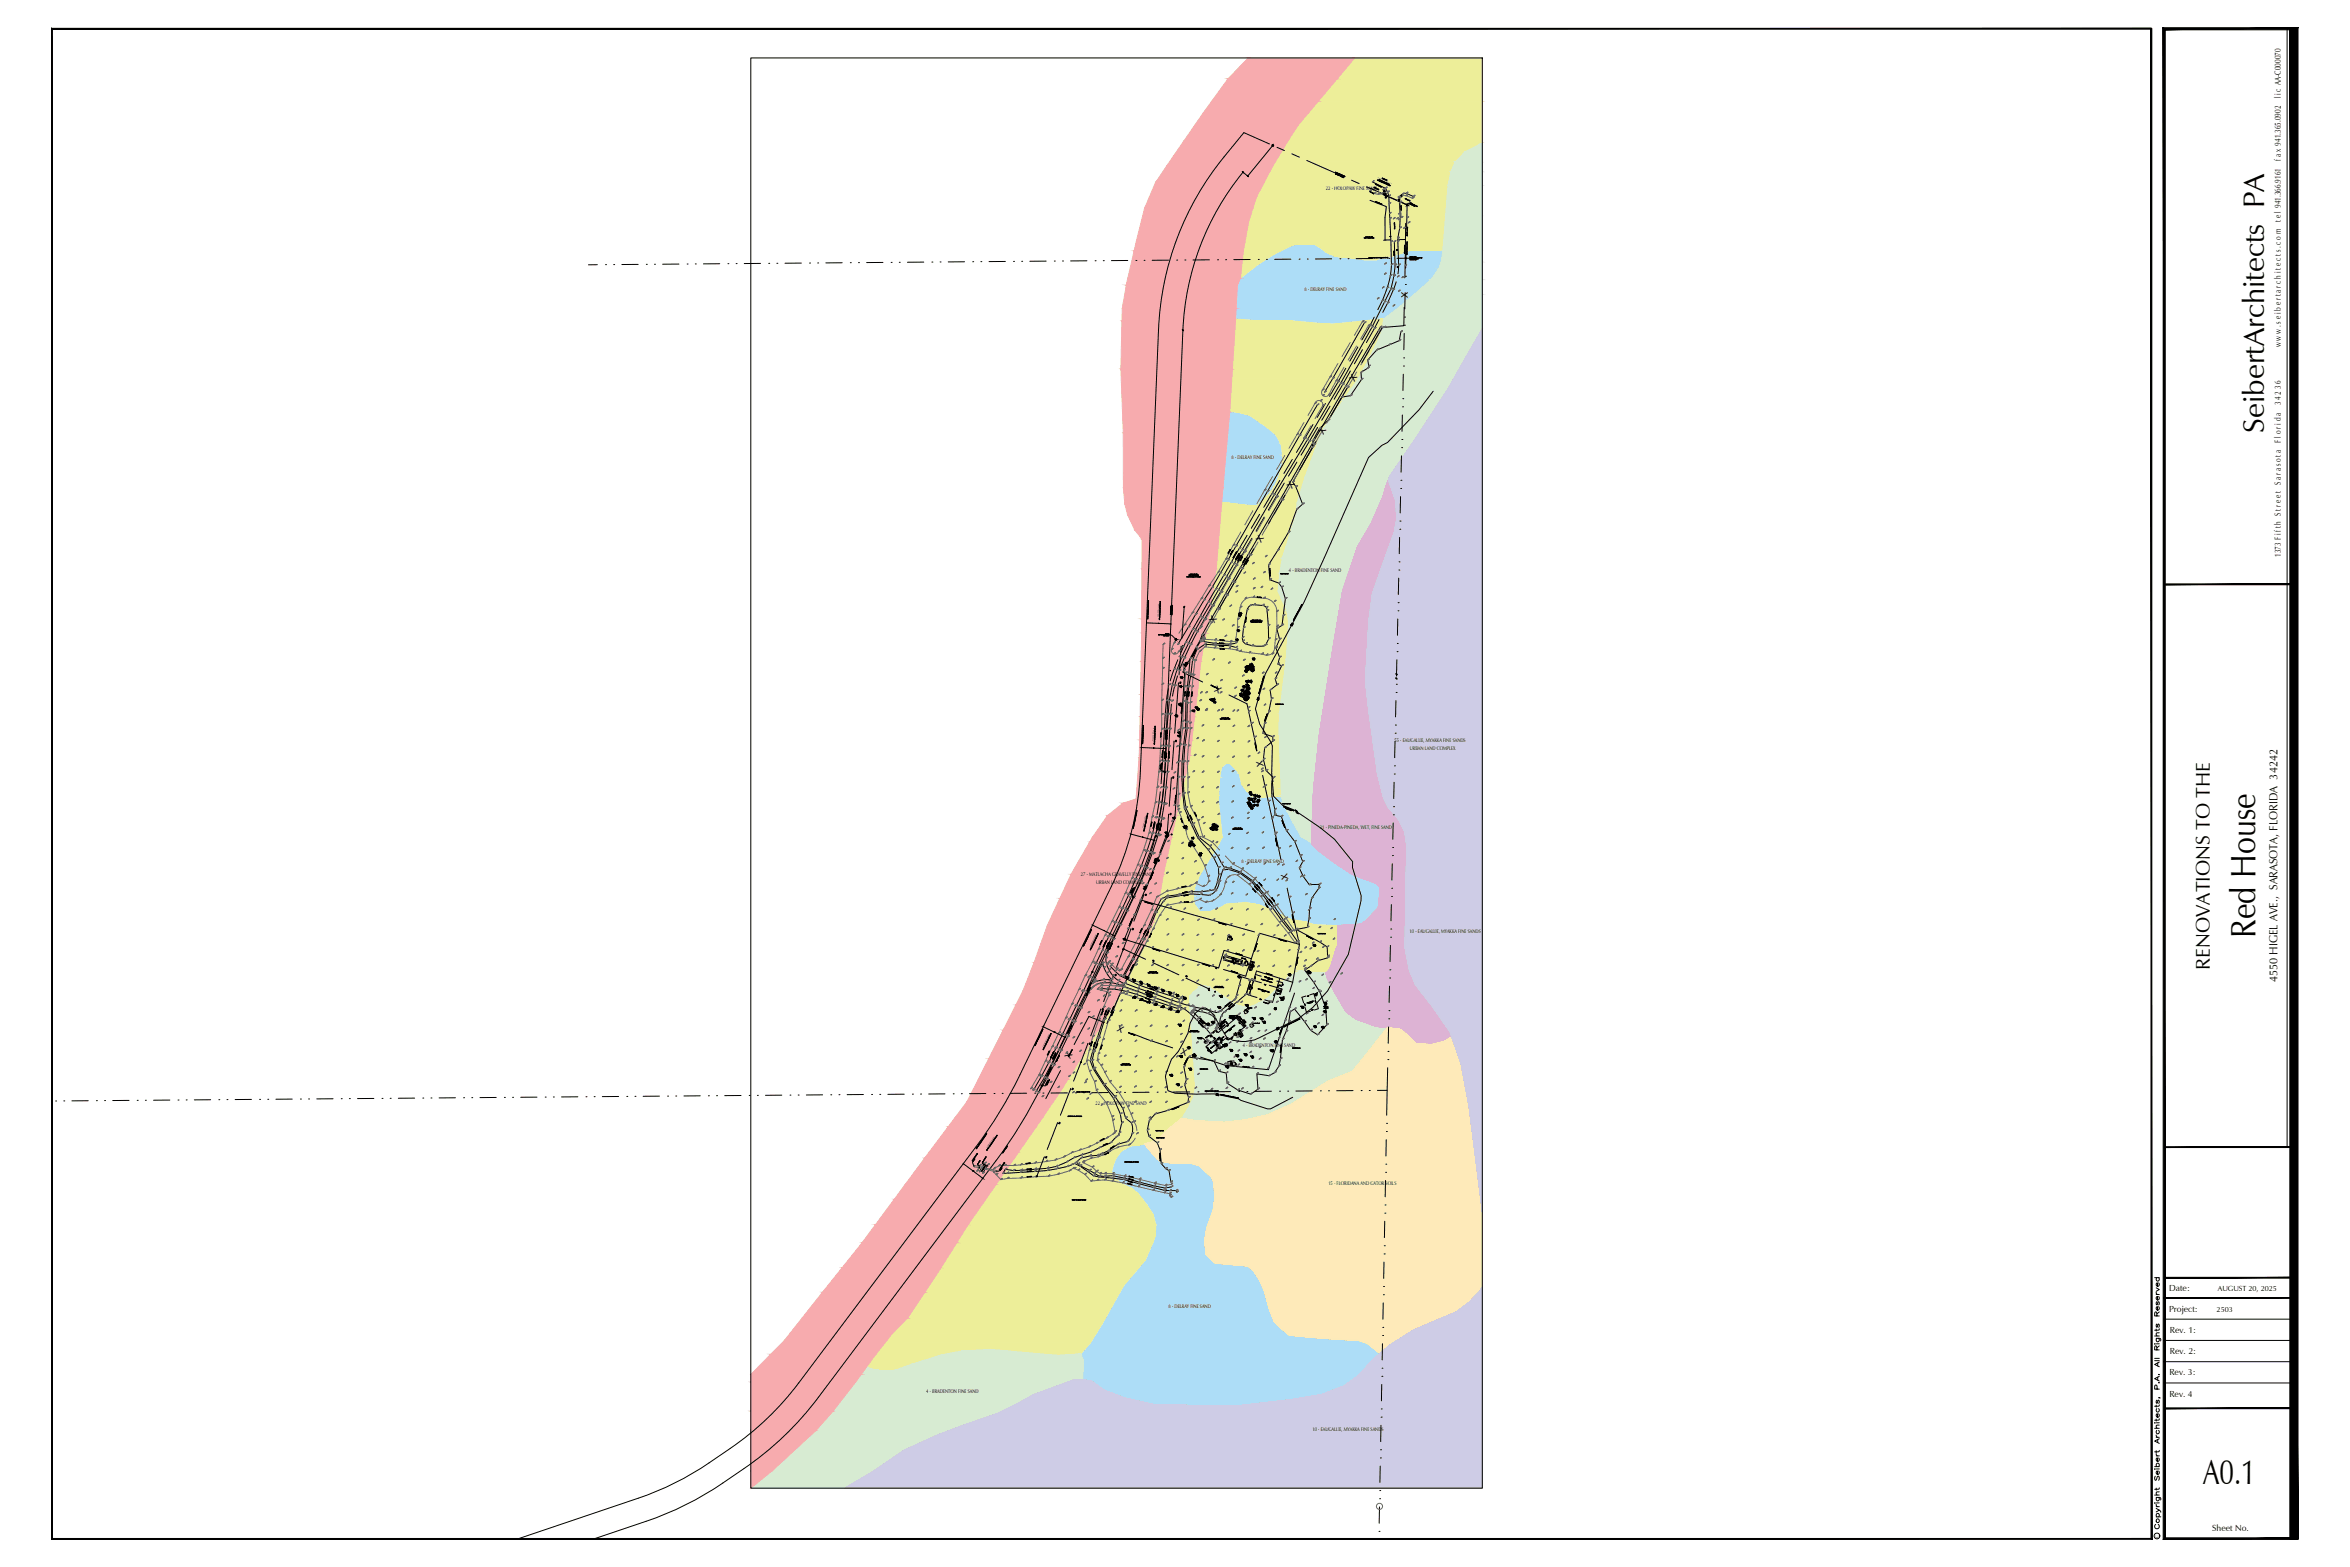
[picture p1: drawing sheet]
<svg xmlns="http://www.w3.org/2000/svg" width="914mm" height="610mm" viewBox="0 0 914 610" stroke-linecap="round" stroke-linejoin="round" font-family="sans-serif">
<defs><g id="words">
<g font-size="13.7">
<text x="877.7" y="364.8" transform="rotate(-90 877.7 364.8)">Red House</text>
<text x="857.3" y="577.3">A0.1</text>
</g>
<text font-size="11.6" x="881" y="168.3" transform="rotate(-90 881 168.3)">SeibertArchitects PA</text>
<text font-size="7.7" x="859.9" y="377.2" transform="rotate(-90 859.9 377.2)">RENOVATIONS TO THE</text>
<text font-size="4.6" x="886.2" y="382.2" transform="rotate(-90 886.2 382.2)">4550 HIGEL AVE., SARASOTA, FLORIDA 34242</text>
<g font-size="3.5">
<text x="547.7" y="116" transform="rotate(-89 547.7 116)">X</text>
<text x="527.1" y="148.5" transform="rotate(-60 527.1 148.5)">X</text>
<text x="514.9" y="169.4" transform="rotate(-60 514.9 169.4)">X</text>
<text x="502.9" y="190.3" transform="rotate(-60 502.9 190.3)">X</text>
<text x="490.7" y="211.1" transform="rotate(-60 490.7 211.1)">X</text>
<text x="471.5" y="239.3" transform="rotate(120 471.5 239.3)">X</text>
<text x="475.6" y="267.7" transform="rotate(-154 475.6 267.7)">X</text>
<text x="491.8" y="297.9" transform="rotate(-102 491.8 297.9)">X</text>
<text x="501.3" y="341.8" transform="rotate(-102 501.3 341.8)">X</text>
<text x="437.5" y="399.5" transform="rotate(-159 437.5 399.5)">X</text>
<text x="415.2" y="408.9" transform="rotate(118 415.2 408.9)">X</text>
<text x="459.2" y="410" transform="rotate(18 459.2 410)">X</text>
</g>
<g font-size="3.4">
<text x="887.5" y="38.3" transform="rotate(-90 887.5 38.3)">l i c AA-C000070</text>
<text x="887.5" y="62.6" transform="rotate(-90 887.5 62.6)">f a x 941.365.0902</text>
<text x="887.5" y="86.3" transform="rotate(-90 887.5 86.3)">t e l 941.366.9161</text>
<text x="887.5" y="135.1" transform="rotate(-90 887.5 135.1)">w w w . s e i b e r t a r c h i t e c t s . c o m</text>
<text x="887.5" y="157.7" transform="rotate(-90 887.5 157.7)">3 4 2 3 6</text>
<text x="887.5" y="172.2" transform="rotate(-90 887.5 172.2)">F l o r i d a</text>
<text x="887.5" y="216.6" transform="rotate(-90 887.5 216.6)">1373 F i f t h S t r e e t S a r a s o t a</text>
<text x="844" y="502.2">Date:</text>
<text x="844" y="510.5">Project:</text>
<text x="844.3" y="518.5">Rev. 1:</text>
<text x="844.3" y="526.8">Rev. 2:</text>
<text x="844.1" y="535">Rev. 3:</text>
<text x="844.1" y="543.3">Rev. 4</text>
<text x="860.8" y="595.7">Sheet No.</text>
</g>
<g font-size="3.1">
<text x="481.9" y="250.1" transform="rotate(-90 481.9 250.1)">11</text>
<text x="457.2" y="275.5">12</text>
<text x="458.3" y="279.8" transform="rotate(-90 458.3 279.8)">13</text>
<text x="456.8" y="287.5">12</text>
<text x="451.9" y="325.3">12</text>
<text x="480.1" y="381.4">30</text>
<text x="453" y="386.3" transform="rotate(-90 453 386.3)">29</text>
<text x="473.1" y="388.8">40</text>
<text x="496.7" y="389.5">19</text>
<text x="511.2" y="387.7">30</text>
<text x="442" y="390.5">14</text>
<text x="447.7" y="392.3">19</text>
<text x="450.5" y="393.3">22</text>
<text x="456.1" y="395.1">17</text>
<text x="483.3" y="392.3">28</text>
<text x="504.8" y="393">29</text>
<text x="468.1" y="399.7">30</text>
<text x="469.9" y="399">27</text>
<text x="479.1" y="396.5">24</text>
<text x="486.1" y="397.2">50</text>
<text x="474.5" y="407.8">32</text>
<text x="475.2" y="407.5">32</text>
<text x="481.5" y="403.6">36</text>
<text x="463.2" y="408.9" transform="rotate(-90 463.2 408.9)">14</text>
<text x="479.4" y="411.7">26</text>
<text x="482.6" y="411.3">25</text>
<text x="461.1" y="417">41</text>
<text x="475.5" y="416.3">22</text>
</g>
<g font-size="3.1" fill="#666">
<text x="459.3" y="260">14</text>
<text x="484.4" y="260.3">10</text>
<text x="481.5" y="269.9">10</text>
<text x="460" y="275.2" transform="rotate(-90 460 275.2)">12</text>
<text x="481.2" y="272">10</text>
<text x="469.5" y="323.5">13</text>
<text x="448.4" y="335.5">12</text>
<text x="461.1" y="330.2">12</text>
<text x="443.8" y="346.4">11</text>
<text x="507.3" y="379.2">20</text>
<text x="516.1" y="394.8" transform="rotate(-90 516.1 394.8)">20</text>
</g>
<g font-size="2.9">
<text x="863" y="502.2">AUGUST 20, 2025</text>
<text x="862.5" y="510.5">2503</text>
</g>
<g font-size="2.6">
<text x="480.8" y="240.6">9</text>
<text x="482.2" y="246.6" transform="rotate(-90 482.2 246.6)">11</text>
<text x="462.1" y="259.3" transform="rotate(-90 462.1 259.3)">11</text>
<text x="483.3" y="262.5">11</text>
<text x="485.1" y="259.6">11</text>
<text x="487.9" y="261.1" transform="rotate(-90 487.9 261.1)">11</text>
<text x="457.6" y="268.1">14</text>
<text x="457.9" y="264.6">13</text>
<text x="481.9" y="269.5">9</text>
<text x="483.3" y="269.9">13</text>
<text x="484" y="268.5">11</text>
<text x="484.7" y="266">10</text>
<text x="469.5" y="273.4">12</text>
<text x="470.6" y="273">12</text>
<text x="482.2" y="272.7">10</text>
<text x="482.6" y="270.6">25</text>
<text x="483.7" y="270.6">8</text>
<text x="483.7" y="272.3">11</text>
<text x="485.8" y="270.9" transform="rotate(-90 485.8 270.9)">12</text>
<text x="466" y="276.6" transform="rotate(-90 466 276.6)">10</text>
<text x="456.8" y="286.1">12</text>
<text x="485.1" y="310.1">10</text>
<text x="486.5" y="311.9">11</text>
<text x="487.2" y="310.8">12</text>
<text x="490.4" y="311.1" transform="rotate(-90 490.4 311.1)">12</text>
<text x="484.7" y="314">4</text>
<text x="485.4" y="315.4">9</text>
<text x="486.1" y="312.9">6</text>
<text x="487.5" y="314.3">12</text>
<text x="487.5" y="312.9">12</text>
<text x="455.1" y="319.3">12</text>
<text x="459.7" y="322.8">10</text>
<text x="470.3" y="322.8">32</text>
<text x="471" y="322.1">11</text>
<text x="452.6" y="326">11</text>
<text x="464.6" y="327.4" transform="rotate(-90 464.6 327.4)">11</text>
<text x="465" y="333.7">32</text>
<text x="465" y="330.2" transform="rotate(-90 465 330.2)">11</text>
<text x="450.1" y="336.2" transform="rotate(-90 450.1 336.2)">12</text>
<text x="443.4" y="346.8">15</text>
<text x="435.7" y="366.5">12</text>
<text x="511.9" y="369" transform="rotate(-90 511.9 369)">10</text>
<text x="436.7" y="381">40</text>
<text x="439.2" y="382.1">20</text>
<text x="442.4" y="383.1">28</text>
<text x="499.9" y="380.3">26</text>
<text x="507.6" y="379.9">13</text>
<text x="439.6" y="389.5">36</text>
<text x="447.3" y="384.2" transform="rotate(-90 447.3 384.2)">30</text>
<text x="450.1" y="385.2" transform="rotate(-90 450.1 385.2)">30</text>
<text x="453.3" y="387">20</text>
<text x="456.1" y="388.1">25</text>
<text x="459.3" y="389.1">40</text>
<text x="498.1" y="389.1">21</text>
<text x="445.2" y="391.2">36</text>
<text x="453.3" y="394.1">20</text>
<text x="472.4" y="393">47</text>
<text x="514" y="391.2">18</text>
<text x="516.1" y="393.7" transform="rotate(-90 516.1 393.7)">11</text>
<text x="457.2" y="399.7">60</text>
<text x="477" y="396.5">21</text>
<text x="477" y="397.2">20</text>
<text x="488.9" y="397.2">19</text>
<text x="490" y="398.6">15</text>
<text x="509.8" y="400.4">22</text>
<text x="512.9" y="400.8">40</text>
<text x="494.6" y="406.4">18</text>
<text x="457.6" y="412">32</text>
<text x="462.5" y="411.7">28</text>
<text x="477.3" y="409.6">20</text>
<text x="480.8" y="413.5">42</text>
<text x="485.4" y="412">18</text>
<text x="493.2" y="409.9">15</text>
<text x="453.7" y="419.5">50</text>
<text x="456.5" y="423">25</text>
</g>
<g font-size="2.6" fill="#666">
<text x="454.4" y="326.7" transform="rotate(-90 454.4 326.7)">12</text>
<text x="462.8" y="412">36</text>
</g>
<g font-size="2">
<text x="515.9" y="73.9">22 - HOLOPAW FINE SAND</text>
<text x="507.5" y="113.2">8 - DELRAY FINE SAND</text>
<text x="479.2" y="178.7">8 - DELRAY FINE SAND</text>
<text x="501.5" y="222.5">4 - BRADENTON FINE SAND</text>
<text x="542.6" y="288.7">55 - EAUGALLIE, MYAKKA FINE SANDS</text>
<text x="548.6" y="291.7">URBAN LAND COMPLEX</text>
<text x="513.6" y="322.6">31 - PINEDA-PINEDA, WET, FINE SAND</text>
<text x="483.1" y="335.7">8 - DELRAY FINE SAND</text>
<text x="420.6" y="340.9">27 - MATLACHA GRAVELLY FINE SAND</text>
<text x="426.5" y="343.8">URBAN LAND COMPLEX</text>
<text x="548.5" y="363">10 - EAUGALLIE, MYAKKA FINE SANDS</text>
<text x="483.5" y="407.2">4 - BRADENTON FINE SAND</text>
<text x="426.3" y="429.8">22 - HOLOPAW FINE SAND</text>
<text x="516.9" y="461.1">15 - FLORIDANA AND GATOR SOILS</text>
<text x="454.7" y="508.8">8 - DELRAY FINE SAND</text>
<text x="360.4" y="541.9">4 - BRADENTON FINE SAND</text>
<text x="510.7" y="556.8">10 - EAUGALLIE, MYAKKA FINE SANDS</text>
</g>
<text font-size="1.6" x="839.8" y="598.2" transform="rotate(-90 839.8 598.2)">C</text>
<g font-size=".5">
<text x="536.2" y="69.4" transform="rotate(24 536.2 69.4)">S T A T E R O A D N O . 7 2</text>
<text x="450.9" y="239.9" transform="rotate(-88 450.9 239.9)">C O W P E N S L O U G H</text>
<text x="448.9" y="288.4" transform="rotate(-88 448.9 288.4)">C O W P E N S L O U G H</text>
<text x="445" y="322.3" transform="rotate(-78 445 322.3)">C O W P E N S L O U G H</text>
<text x="424.4" y="368.3" transform="rotate(-64 424.4 368.3)">C O W P E N S L O U G H</text>
<text x="406.1" y="407.2" transform="rotate(-64 406.1 407.2)">C O W P E N S L O U G H</text>
<text x="384.2" y="446.5" transform="rotate(-55 384.2 446.5)">C O W P E N S L O U G H</text>
</g>
</g></defs>
<!-- layer: I-DWG-PEN-01 -->
<g fill="#adddf7" stroke="#adddf7" stroke-width=".39">
<path d="M548.7 97.4l.6-.2 12.1 .2z"/>
<path d="M501.4 124.7h30.2l-13.7 1.5z"/>
<path d="M478.5 160.1l2.6 .1z"/>
<path d="M478.6 195.8h11.5l-.7 .6z"/>
<path d="M495.3 309.9l3.3-.3 .1 .3z"/>
<path d="M510.9 359.5h18.6z"/>
<path d="M443.4 445.5l2-.5 .3 .5z"/>
<path d="M448.5 546.3h38.2l-4 .5z"/>
<path d="M504.2 95.1l8.3 .6-1.1-.6zM502.2 95.7l2-.6 8.3 .6z"/>
<path d="M502.2 95.7l11.9 .9-1.6-.9zM500.3 96.6l1.9-.9 11.9 .9z"/>
<path d="M500.3 96.6l15.9 1.6-2.1-1.6zM497.1 98.2l3.2-1.6 15.9 1.6z"/>
<path d="M497.1 98.2l20.1 .5-1-.5zM496.2 98.7l.9-.5 20.1 .5z"/>
<path d="M548.7 97.4l12.5 1.3 .2-1.3zM544.8 98.7l3.9-1.3 12.5 1.3z"/>
<path d="M544.8 98.7l16.3 .9 .1-.9zM541.7 99.6l3.1-.9 16.3 .9z"/>
<path d="M496.2 98.7l23.3 1-2.3-1zM494.5 99.7l1.7-1 23.3 1z"/>
<path d="M541.7 99.6l19.2 1.4 .2-1.4zM535.7 101l6-1.4 19.2 1.4z"/>
<path d="M494.5 99.7l36.1 1.3-11.1-1.3zM492.5 101l2-1.3 36.1 1.3z"/>
<path d="M535.7 101h25.2zM530.8 101h30.1z"/>
<path d="M492.5 101h38.3zM492.4 101h38.4z"/>
<path d="M492.4 101l68.4 .9 .1-.9zM491.1 101.9l1.3-.9 68.4 .9z"/>
<path d="M491.1 101.9l69.3 .9 .4-.9zM489.6 102.8l1.5-.9 69.3 .9z"/>
<path d="M489.6 102.8l70.1 1.9 .7-1.9zM487.2 104.7l2.4-1.9 70.1 1.9z"/>
<path d="M487.2 104.7l70 3.5 2.5-3.5zM482.7 108.2l4.5-3.5 70 3.5z"/>
<path d="M482.7 108.2l74.1 .6 .4-.6zM482.7 108.2l74.1 .6h-74.4z"/>
<path d="M482.4 108.8l71.9 2.1 2.5-2.1zM482.4 108.8l71.9 2.1h-72.8z"/>
<path d="M481.5 110.9l68.7 3.6 4.1-3.6zM481.5 110.9l68.7 3.6h-68.9z"/>
<path d="M481.3 114.5l63.2 5 5.7-5zM481.3 114.5l63.2 5h-63.5z"/>
<path d="M481 119.5l60.2 2.4 3.3-2.4zM481 119.5l60.2 2.4h-60.3z"/>
<path d="M480.9 121.9l57.5 2.1 2.8-2.1zM480.9 121.9l57.5 2.1h-57.6z"/>
<path d="M480.8 124h57.6zM480.8 124l56.5 .1z"/>
<path d="M480.8 124.1l50.8 .6 5.7-.6zM480.8 124.1l50.8 .6h-43z"/>
<path d="M478.5 160.2l7.8 1.4-5.2-1.4zM478.5 160.2l7.8 1.4h-7.9z"/>
<path d="M478.4 161.6l12 2.8-4.1-2.8zM478.4 161.6l12 2.8h-12.3z"/>
<path d="M478.1 164.4l14.7 1.7-2.4-1.7zM478.1 164.4l14.7 1.7h-14.8z"/>
<path d="M478 166.1l18.4 3-3.6-3zM478 166.1l18.4 3h-18.7z"/>
<path d="M477.7 169.1l20.8 3.6-2.1-3.6zM477.7 169.1l20.8 3.6h-21.1z"/>
<path d="M477.4 172.7l21.7 4.4-.6-4.4zM477.4 172.7l21.7 4.4h-22.1z"/>
<path d="M477 177.1l22 3 .1-3zM477 177.1l22 3h-22.3z"/>
<path d="M476.7 180.1l20.9 5.3 1.4-5.3zM476.7 180.1l20.9 5.3h-21.3z"/>
<path d="M476.3 185.4l19.6 3.9 1.7-3.9zM476.3 185.4l19.6 3.9h-20z"/>
<path d="M475.9 189.3l17.2 3.7 2.8-3.7zM475.9 189.3l17.2 3.7h-17.5z"/>
<path d="M475.6 193l14.6 2.7 2.9-2.7zM475.6 193l14.6 2.7h-14.8z"/>
<path d="M475.4 195.7h14.8zM475.4 195.7l14.7 .1z"/>
<path d="M478.6 195.8l5.8 .6h5zM484.4 196.4h5l-1.2 .4z"/>
<path d="M477 297l2.4 .8-.9-.8zM476.2 297.8l.8-.8 2.4 .8z"/>
<path d="M476.2 297.8l3.9 .8-.7-.8zM475.3 298.6l.9-.8 3.9 .8z"/>
<path d="M475.3 298.6l6.9 2.3-2.1-2.3zM475.3 298.6l6.9 2.3h-7.3z"/>
<path d="M474.9 300.9l7.6 1.4-.3-1.4zM474.9 300.9l7.6 1.4h-7.9z"/>
<path d="M474.6 302.3l8.5 2.8-.6-2.8zM474.6 302.3l8.5 2.8h-8.7z"/>
<path d="M474.4 305.1l10.7 2.6-2-2.6zM474.4 305.1l10.7 2.6h-10.8z"/>
<path d="M474.3 307.7l13.1 2.2-2.3-2.2zM474.3 307.7l13.1 2.2h-13.3z"/>
<path d="M495.3 309.9l3.5 .5-.1-.5zM489.2 310.4l6.1-.5 3.5 .5z"/>
<path d="M474.1 309.9l15.1 .5-1.8-.5zM474.1 309.9l15.1 .5h-15.1z"/>
<path d="M474.1 310.4l24.8 .7-.1-.7zM474.1 310.4l24.8 .7h-24.8z"/>
<path d="M474.1 311.1l25 1.2-.2-1.2zM474.1 311.1l25 1.2h-24.9z"/>
<path d="M474.2 312.3l26.8 3.6-1.9-3.6zM474.2 312.3l26.8 3.6h-26.4z"/>
<path d="M474.6 315.9l28.6 4.3-2.2-4.3zM474.6 315.9l28.6 4.3h-28.2z"/>
<path d="M475 320.2l31.2 5.2-3-5.2zM475 320.2l31.2 5.2h-30.7z"/>
<path d="M475.5 325.4l31 .2-.3-.2zM475.5 325.4l31 .2h-31z"/>
<path d="M475.5 325.6l33.7 1.6-2.7-1.6zM475.5 325.6l33.7 1.6h-34.4z"/>
<path d="M474.8 327.2l35.4 .9-1-.9zM474.8 327.2l35.4 .9h-35.8z"/>
<path d="M474.4 328.1l38.6 2.8-2.8-2.8zM474.4 328.1l38.6 2.8h-40.3z"/>
<path d="M472.7 330.9l46.5 4.6-6.2-4.6zM472.7 330.9l46.5 4.6h-49.4z"/>
<path d="M469.8 335.5l55.9 4.4-6.5-4.4zM469.8 335.5l55.9 4.4h-58.5z"/>
<path d="M467.2 339.9l60.6 .8-2.1-.8zM467.2 339.9l60.6 .8h-61.2z"/>
<path d="M466.6 340.7l63.2 .9-2-.9zM466.6 340.7l63.2 .9h-63.5z"/>
<path d="M466.3 341.6l65.8 .8-2.3-.8zM466.3 341.6l65.8 .8h-66.1z"/>
<path d="M466 342.4l69.5 1.3-3.4-1.3zM466 342.4l69.5 1.3h-70z"/>
<path d="M465.5 343.7l71.3 1.4-1.3-1.4zM465.5 343.7l71.3 1.4h-71.9z"/>
<path d="M464.9 345.1l71.9 .9v-.9zM464.9 345.1l71.9 .9h-72.2z"/>
<path d="M464.6 346l72.2 1.8v-1.8zM464.6 346l72.2 1.8h-72.4z"/>
<path d="M464.4 347.8l72.3 .9 .1-.9zM464.4 347.8l72.3 .9h-72.4z"/>
<path d="M464.3 348.7l72.2 2.3 .2-2.3zM464.3 348.7l72.2 2.3h-71.9z"/>
<path d="M464.6 351l13.8 .7 6.2-.7zM464.6 351l13.8 .7h-13.7z"/>
<path d="M464.7 351.7h13.7zM464.7 351.7l12.4 .1z"/>
<path d="M484.6 351l51.8 1.1 .1-1.1zM484.6 351l51.8 1.1h-46.1z"/>
<path d="M490.3 352.1l46 1 .1-1zM490.3 352.1l46 1h-43.6z"/>
<path d="M464.8 351.8l9.7 1.4 2.6-1.4zM464.8 351.8l9.7 1.4h-8.6z"/>
<path d="M492.7 353.1l42.7 1 .9-1zM492.7 353.1l42.7 1h-40.3z"/>
<path d="M495.1 354.1l39.9 .3 .4-.3zM495.1 354.1l39.9 .3h-39.2z"/>
<path d="M465.9 353.2l4.9 1.4 3.7-1.4zM465.9 353.2l4.9 1.4h-4z"/>
<path d="M495.8 354.4l36.1 3.3 3.1-3.3zM495.8 354.4l36.1 3.3h-29.7z"/>
<path d="M502.2 357.7l28.8 .8 .9-.8zM502.2 357.7l28.8 .8h-23.6z"/>
<path d="M507.4 358.5h23.6zM507.4 358.5l23.5 .1z"/>
<path d="M507.9 358.6l21.6 .9 1.4-.9zM507.9 358.6l21.6 .9h-18.6z"/>
<path d="M510.9 359.5l15.8 .2zM511.5 359.7h15.2l-6.2 .4z"/>
<path d="M443.4 445.5l2.6 .3-.3-.3zM440 445.8l3.4-.3 2.6 .3z"/>
<path d="M440 445.8l6.3 .5-.3-.5zM439.2 446.3l.8-.5 6.3 .5z"/>
<path d="M439.2 446.3l8.4 1.5-1.3-1.5zM436.3 447.8l2.9-1.5 8.4 1.5z"/>
<path d="M436.3 447.8l13.7 2.8-2.4-2.8zM436.3 447.8l13.7 2.8h-15.8z"/>
<path d="M434.2 450.6l15.9 .1zM434.2 450.6l15.9 .1z"/>
<path d="M434.2 450.7l17.3 1.2-1.4-1.2zM434.2 450.7l17.3 1.2h-17.8z"/>
<path d="M433.7 451.9l22.3 .5-4.5-.5zM433.7 451.9l22.3 .5h-22.5z"/>
<path d="M433.5 452.4l30.2 .2zM433.5 452.4l30.2 .2z"/>
<path d="M433.4 452.6l31.6 .4-1.3-.4zM433.4 452.6l31.6 .4h-31.8z"/>
<path d="M433.2 453l33.4 .5-1.6-.5zM433.2 453l33.4 .5h-33.5z"/>
<path d="M433.1 453.5l35.9 2.2-2.4-2.2zM433.1 453.5l35.9 2.2h-36.5z"/>
<path d="M432.5 455.7l38.8 2.1-2.3-2.1zM432.5 455.7l38.8 2.1h-37.7z"/>
<path d="M433.6 457.8l38 .7-.3-.7zM433.6 457.8l38 .7h-37.6z"/>
<path d="M434 458.5l38.4 1.6-.8-1.6zM434 458.5l38.4 1.6h-36.2z"/>
<path d="M436.2 460.1l36.2 .6v-.6zM436.2 460.1l36.2 .6h-35.4z"/>
<path d="M437 460.7l35.5 1.6-.1-1.6zM437 460.7l35.5 1.6h-32.2z"/>
<path d="M440.3 462.3l32.3 2-.1-2zM440.3 462.3l32.3 2h-29.8z"/>
<path d="M442.8 464.3l29.8 2.1v-2.1zM442.8 464.3l29.8 2.1h-28.1z"/>
<path d="M444.5 466.4l27.9 2.2 .2-2.2zM444.5 466.4l27.9 2.2h-26.2z"/>
<path d="M446.2 468.6l25.8 2.3 .4-2.3zM446.2 468.6l25.8 2.3h-24.3z"/>
<path d="M447.7 470.9l23.8 1.5 .5-1.5zM447.7 470.9l23.8 1.5h-22.8z"/>
<path d="M448.7 472.4l22.1 1.7 .7-1.7zM448.7 472.4l22.1 1.7h-21.7z"/>
<path d="M449.1 474.1l20.9 2.4 .8-2.4zM449.1 474.1l20.9 2.4h-20.3z"/>
<path d="M449.7 476.5l19.9 1.2 .4-1.2zM449.7 476.5l19.9 1.2h-19.9z"/>
<path d="M449.7 477.7l19.3 3.1 .6-3.1zM449.7 477.7l19.3 3.1h-19.4z"/>
<path d="M449.6 480.8l19.1 1.9 .3-1.9zM449.6 480.8l19.1 1.9h-19.8z"/>
<path d="M448.9 482.7l19.9 .6-.1-.6zM448.9 482.7l19.9 .6h-20.2z"/>
<path d="M448.6 483.3l20.7 4.7-.5-4.7zM448.6 483.3l20.7 4.7h-22.7z"/>
<path d="M446.6 488l25 2.2-2.3-2.2zM446.6 488l25 2.2h-26z"/>
<path d="M445.6 490.2l27.2 1.1-1.2-1.1zM445.6 490.2l27.2 1.1h-28.1z"/>
<path d="M444.7 491.3l34.4 .6-6.3-.6zM444.7 491.3l34.4 .6h-34.9z"/>
<path d="M444.2 491.9l41.4 .6-6.5-.6zM444.2 491.9l41.4 .6h-41.9z"/>
<path d="M443.7 492.5l44.1 2-2.2-2zM443.7 492.5l44.1 2h-45.8z"/>
<path d="M442 494.5l46 .1zM442 494.5l46 .1z"/>
<path d="M441.9 494.6l48.1 3.3-2-3.3zM441.9 494.6l48.1 3.3h-50.9z"/>
<path d="M439.1 497.9l52 2.3-1.1-2.3zM439.1 497.9l52 2.3h-54z"/>
<path d="M437.1 500.2l54.7 1.6-.7-1.6zM437.1 500.2l54.7 1.6h-55.5z"/>
<path d="M436.3 501.8l55.8 1.1-.3-1.1zM436.3 501.8l55.8 1.1h-56.4z"/>
<path d="M435.7 502.9l57.9 5.1-1.5-5.1zM435.7 502.9l57.9 5.1h-60.8z"/>
<path d="M432.8 508l61.2 1.6-.4-1.6zM432.8 508l61.2 1.6h-62.1z"/>
<path d="M431.9 509.6l63.9 4.5-1.8-4.5zM431.9 509.6l63.9 4.5h-66.4z"/>
<path d="M429.4 514.1l67.2 .9-.8-.9zM429.4 514.1l67.2 .9h-67.7z"/>
<path d="M428.9 515l68.2 .5-.5-.5zM428.9 515l68.2 .5h-68.6z"/>
<path d="M428.5 515.5l71.1 2.1-2.5-2.1zM428.5 515.5l71.1 2.1h-72.4z"/>
<path d="M427.2 517.6l74.3 1.7-1.9-1.7zM427.2 517.6l74.3 1.7h-75.3z"/>
<path d="M426.2 519.3l77.8 .4-2.5-.4zM426.2 519.3l77.8 .4h-78z"/>
<path d="M426 519.7l88.2 .9-10.2-.9zM426 519.7l88.2 .9h-88.8z"/>
<path d="M425.4 520.6l103.5 .9-14.7-.9zM425.4 520.6l103.5 .9h-104.1z"/>
<path d="M424.8 521.5l106.8 .9-2.7-.9zM424.8 521.5l106.8 .9h-107.3z"/>
<path d="M424.3 522.4l107.7 .1zM424.3 522.4l107.7 .1h-107.9z"/>
<path d="M424.1 522.5l111.8 3.1-3.9-3.1zM424.1 522.5l111.8 3.1h-114.5z"/>
<path d="M421.4 525.6l115.5 .9-1-.9zM421.4 525.6l115.5 .9h-116.3z"/>
<path d="M420.6 526.5h116.3zM420.6 526.5l116.2 .1z"/>
<path d="M420.6 526.6l114.1 1.8 2.1-1.8zM420.6 526.6l114.1 1.8h-113.4z"/>
<path d="M421.3 528.4l112.6 .8 .8-.8zM421.3 528.4l112.6 .8h-112.3z"/>
<path d="M421.6 529.2l106.8 6 5.5-6zM421.6 529.2l106.8 6h-107z"/>
<path d="M421.4 535.2l104.9 1.5 2.1-1.5zM421.4 535.2l104.9 1.5h-105z"/>
<path d="M421.3 536.7l104.2 .7 .8-.7zM421.3 536.7l104.2 .7h-100.7z"/>
<path d="M424.8 537.4l98.2 1.7 2.5-1.7zM424.8 537.4l98.2 1.7h-95.8z"/>
<path d="M427.2 539.1l91.5 1.7 4.3-1.7zM427.2 539.1l91.5 1.7h-89.2z"/>
<path d="M429.5 540.8l84.8 1.7 4.4-1.7zM429.5 540.8l84.8 1.7h-80.2z"/>
<path d="M434.1 542.5l72.2 1.4 8-1.4zM434.1 542.5l72.2 1.4h-68.6z"/>
<path d="M437.7 543.9l64.9 .6 3.7-.6zM437.7 543.9l64.9 .6h-62.2z"/>
<path d="M440.4 544.5l46.3 1.8 15.9-1.8zM440.4 544.5l46.3 1.8h-38.2z"/>
<path d="M448.5 546.3l16 .5h18.2zM464.5 546.8h18.2z"/>
</g>
<g fill="#edee99" stroke="#edee99" stroke-width=".39">
<path d="M549.3 97.2h12.1v.2z"/>
<path d="M519.5 99.7h21.7l-5.5 1.3z"/>
<path d="M483.7 98.7h12.5l-6.6 4.1z"/>
<path d="M537.3 124.1l1.1-.1z"/>
<path d="M480.8 124.1l7.8 .6h-7.9z"/>
<path d="M475.4 195.7h.6z"/>
<path d="M487.1 309.6h11.5l-3.3 .3z"/>
<path d="M478.4 351.7l6.2-.7 3.4 .7z"/>
<path d="M507.1 377.8h9.6l-.8 .7z"/>
<path d="M481.3 391.1h6.6l-.9 .4z"/>
<path d="M404.6 526.7h15.4l-5.3 .4z"/>
<path d="M338.7 532.4h11.2l-1.9 .7z"/>
<path d="M527.1 22.5l49.7 16.9v-16.9zM527.1 22.5l49.7 16.9h-63.9z"/>
<path d="M512.9 39.4l63.9 9.3v-9.3zM512.9 39.4l63.9 9.3h-71.7z"/>
<path d="M505.1 48.7l71.7 6v-6zM505.1 48.7l71.7 6h-75.6z"/>
<path d="M501.2 54.7l75.6 .9v-.9zM501.2 54.7l75.6 .9h-76.1z"/>
<path d="M500.7 55.6l74.9 .6 1.2-.6zM500.7 55.6l74.9 .6h-75.3z"/>
<path d="M500.3 56.2l69.7 2.9 5.6-2.9zM500.3 56.2l69.7 2.9h-71.5z"/>
<path d="M498.5 59.1l67.7 3.9 3.8-3.9zM498.5 59.1l67.7 3.9h-70z"/>
<path d="M496.2 63l69.3 1.5 .7-1.5zM496.2 63l69.3 1.5h-70.2z"/>
<path d="M495.3 64.5l69.2 2.3 1-2.3zM495.3 64.5l69.2 2.3h-70.4z"/>
<path d="M494.1 66.8l69.3 5.3 1.1-5.3zM494.1 66.8l69.3 5.3h-72.1z"/>
<path d="M491.3 72.1l71.8 4.3 .3-4.3zM491.3 72.1l71.8 4.3h-74.1z"/>
<path d="M489 76.4l73.5 7.5 .6-7.5zM489 76.4l73.5 7.5h-75.9z"/>
<path d="M486.6 83.9l75.7 2.2 .2-2.2zM486.6 83.9l75.7 2.2h-76.4z"/>
<path d="M485.9 86.1l75.7 9 .7-9zM485.9 86.1l75.7 9h-77.4z"/>
<path d="M484.2 95.1l18 .6 2-.6zM484.2 95.1l18 .6h-18.1z"/>
<path d="M511.4 95.1l50.1 1.5 .1-1.5zM511.4 95.1l50.1 1.5h-47.4z"/>
<path d="M514.1 96.6l47.3 .5 .1-.5zM514.1 96.6l47.3 .5h-46.6z"/>
<path d="M514.8 97.1h46.6zM514.8 97.1l46.6 .1z"/>
<path d="M484.1 95.7l14.2 1.9 3.9-1.9zM484.1 95.7l14.2 1.9h-14.5z"/>
<path d="M514.9 97.2l31.4 1 3-1zM514.9 97.2l31.4 1h-30.1z"/>
<path d="M483.8 97.6l12.4 1.1 2.1-1.1zM483.8 97.6l12.4 1.1h-12.5z"/>
<path d="M516.2 98.2l28.6 .5 1.5-.5zM516.2 98.2l28.6 .5h-27.6z"/>
<path d="M517.2 98.7l24.5 .9 3.1-.9zM517.2 98.7l24.5 .9h-22.5z"/>
<path d="M519.2 99.6h22.5zM519.2 99.6l22 .1z"/>
<path d="M519.5 99.7l11.1 1.3h5.1zM530.6 101h5.1z"/>
<path d="M483.7 98.7l-.5 4.1h6.4zM483.2 102.8h6.4l-6.9 5.4z"/>
<path d="M537.3 124.1l1 .8 .1-.8zM530.1 124.9l7.2-.8 1 .8z"/>
<path d="M480.7 124.7l22.4 .2zM480.7 124.7l22.4 .2z"/>
<path d="M530.1 124.9l8 1.3 .2-1.3zM517.9 126.2l12.2-1.3 8 1.3z"/>
<path d="M480.7 124.9l37.2 1.3-14.8-1.3zM480.7 124.9l37.2 1.3h-37.3z"/>
<path d="M480.6 126.2l57 3.1 .5-3.1zM480.6 126.2l57 3.1h-57.2z"/>
<path d="M480.4 129.3l54.4 6.2 2.8-6.2zM480.4 129.3l54.4 6.2h-54.7z"/>
<path d="M480.1 135.5l48.5 11.6 6.2-11.6zM480.1 135.5l48.5 11.6h-49.3z"/>
<path d="M479.3 147.1l43.2 8.9 6.1-8.9zM479.3 147.1l43.2 8.9h-43.7z"/>
<path d="M478.8 156l40.8 4.1 2.9-4.1zM478.8 156l40.8 4.1h-41.1z"/>
<path d="M478.5 160.1h41.1zM478.5 160.1l41 .1z"/>
<path d="M481.1 160.2l37.5 1.4 .9-1.4zM481.1 160.2l37.5 1.4h-32.3z"/>
<path d="M486.3 161.6l30.3 2.8 2-2.8zM486.3 161.6l30.3 2.8h-26.2z"/>
<path d="M490.4 164.4l25.1 1.7 1.1-1.7zM490.4 164.4l25.1 1.7h-22.7z"/>
<path d="M492.8 166.1l22.3 .6 .4-.6zM492.8 166.1l22.3 .6h-21.6z"/>
<path d="M493.5 166.7l20.6 2.4 1-2.4zM493.5 166.7l20.6 2.4h-17.7z"/>
<path d="M496.4 169.1l16.4 3 1.3-3zM496.4 169.1l16.4 3h-14.7z"/>
<path d="M498.1 172.1l14.4 .6 .3-.6zM498.1 172.1l14.4 .6h-14z"/>
<path d="M498.5 172.7l12.4 4.4 1.6-4.4zM498.5 172.7l12.4 4.4h-11.8z"/>
<path d="M499.1 177.1l10.7 3 1.1-3zM499.1 177.1l10.7 3h-10.8z"/>
<path d="M499 180.1l8.8 5.3 2-5.3zM499 180.1l8.8 5.3h-10.2z"/>
<path d="M497.6 185.4h10.2zM497.6 185.4l10.2 .1z"/>
<path d="M497.5 185.5l9.1 3.8 1.2-3.8zM497.5 185.5l9.1 3.8h-10.7z"/>
<path d="M495.9 189.3l9.6 3.7 1.1-3.7zM495.9 189.3l9.6 3.7h-12.4z"/>
<path d="M493.1 193l11.6 2.6 .8-2.6zM490.3 195.6l2.8-2.6 11.6 2.6z"/>
<path d="M475.4 195.7l3.2 .1zM475.4 195.7l3.2 .1z"/>
<path d="M490.3 195.6l14.3 .8 .1-.8zM489.4 196.4l.9-.8 14.3 .8z"/>
<path d="M475.4 195.8l9 .6-5.8-.6zM475.4 195.8l9 .6h-9.1z"/>
<path d="M489.4 196.4l15.2 .4v-.4zM488.2 196.8l1.2-.4 15.2 .4z"/>
<path d="M475.3 196.4l12.9 .4-3.8-.4zM475.3 196.4l12.9 .4h-12.9z"/>
<path d="M475.3 196.8l28.5 5.3 .8-5.3zM475.3 196.8l28.5 5.3h-29z"/>
<path d="M474.8 202.1l26.8 6.7 2.2-6.7zM474.8 202.1l26.8 6.7h-27.3z"/>
<path d="M474.3 208.8l24.6 8.4 2.7-8.4zM474.3 208.8l24.6 8.4h-25.3z"/>
<path d="M473.6 217.2l24.6 4 .7-4zM473.6 217.2l24.6 4h-24.9z"/>
<path d="M473.3 221.2l24.6 1.9 .3-1.9zM473.3 221.2l24.6 1.9h-24.9z"/>
<path d="M473 223.1l24.3 6.8 .6-6.8zM473 223.1l24.3 6.8h-25.4z"/>
<path d="M471.9 229.9l26.8 3.4-1.4-3.4zM471.9 229.9l26.8 3.4h-27.3z"/>
<path d="M471.4 233.3l29.3 4.1-2-4.1zM471.4 233.3l29.3 4.1h-29.9z"/>
<path d="M470.8 237.4l30.4 3.4-.5-3.4zM470.8 237.4l30.4 3.4h-30.9z"/>
<path d="M470.3 240.8l31.1 1.6-.2-1.6zM470.3 240.8l31.1 1.6h-31.4z"/>
<path d="M470 242.4l30.4 14.1 1-14.1zM470 242.4l30.4 14.1h-33z"/>
<path d="M467.4 256.5l32.9 .9 .1-.9zM467.4 256.5l32.9 .9h-33z"/>
<path d="M467.3 257.4l31.4 12.8 1.6-12.8zM467.3 257.4l31.4 12.8h-32.8z"/>
<path d="M465.9 270.2l31.9 7.5 .9-7.5zM465.9 270.2l31.9 7.5h-32.8z"/>
<path d="M465 277.7l32.7 6.1 .1-6.1zM465 277.7l32.7 6.1h-33.5z"/>
<path d="M464.2 283.8l33.6 4.1-.1-4.1zM464.2 283.8l33.6 4.1h-34.1z"/>
<path d="M463.7 287.9l34.3 6-.2-6zM463.7 287.9l34.3 6h-35z"/>
<path d="M463 293.9l35 .9v-.9zM463 293.9l35 .9h-35.1z"/>
<path d="M462.9 294.8l35.2 2.2-.1-2.2zM462.9 294.8l35.2 2.2h-35.7z"/>
<path d="M478.5 297l19.7 .8-.1-.8zM478.5 297l19.7 .8h-18.8z"/>
<path d="M462.4 297l12.9 1.6 1.7-1.6zM462.4 297l12.9 1.6h-13.3z"/>
<path d="M479.4 297.8l18.9 3.1-.1-3.1zM479.4 297.8l18.9 3.1h-16.1z"/>
<path d="M462 298.6l12.6 3.7 .7-3.7zM462 298.6l12.6 3.7h-13.5z"/>
<path d="M482.2 300.9l16.2 4.2-.1-4.2zM482.2 300.9l16.2 4.2h-15.3z"/>
<path d="M483.1 305.1l15.4 2.6-.1-2.6zM483.1 305.1l15.4 2.6h-13.4z"/>
<path d="M461.1 302.3l13.1 7.2 .4-7.2zM461.1 302.3l13.1 7.2h-14.8z"/>
<path d="M485.1 307.7l13.5 1.9-.1-1.9zM485.1 307.7l13.5 1.9h-11.5z"/>
<path d="M487.1 309.6l.3 .3h7.9zM487.4 309.9h7.9l-6.1 .5z"/>
<path d="M459.4 309.5l14.7 1.6 .1-1.6zM459.4 309.5l14.7 1.6h-15z"/>
<path d="M459.1 311.1l16.4 14.5-1.4-14.5zM459.1 311.1l16.4 14.5h-19.6z"/>
<path d="M455.9 325.6l18.7 2.1 .9-2.1zM455.9 325.6l18.7 2.1h-19.2z"/>
<path d="M455.4 327.7l19 .4 .2-.4zM455.4 327.7l19 .4h-19.1z"/>
<path d="M455.3 328.1l11.7 12.1 7.4-12.1zM455.3 328.1l11.7 12.1h-14.3z"/>
<path d="M452.7 340.2l13.9 .5 .4-.5zM452.7 340.2l13.9 .5h-14z"/>
<path d="M452.6 340.7l12 5.3 2-5.3zM452.6 340.7l12 5.3h-12.9z"/>
<path d="M451.7 346l12.6 2.7 .3-2.7zM451.7 346l12.6 2.7h-13.1z"/>
<path d="M451.2 348.7l13.2 .8-.1-.8zM451.2 348.7l13.2 .8h-13.4z"/>
<path d="M451 349.5l13.7 2.2-.3-2.2zM451 349.5l13.7 2.2h-14.2z"/>
<path d="M478.4 351.7l10.3 .1zM477.1 351.8h11.6z"/>
<path d="M477.1 351.8l13.2 .3-1.6-.3zM476.6 352.1l.5-.3 13.2 .3z"/>
<path d="M476.6 352.1l16.4 1.1-2.7-1.1zM474.5 353.2l2.1-1.1 16.4 1.1z"/>
<path d="M474.5 353.2l20.6 .9-2.1-.9zM472.3 354.1l2.2-.9 20.6 .9z"/>
<path d="M472.3 354.1l23.8 .5-1-.5zM470.8 354.6l1.5-.5 23.8 .5z"/>
<path d="M450.5 351.7l16.3 2.9-2.1-2.9zM450.5 351.7l16.3 2.9h-17z"/>
<path d="M449.8 354.6l52.4 3.1-6.1-3.1zM449.8 354.6l52.4 3.1h-53.1z"/>
<path d="M449.1 357.7l58.8 .9-5.7-.9zM449.1 357.7l58.8 .9h-59.1z"/>
<path d="M448.8 358.6l59.5 .1zM448.8 358.6l59.5 .1z"/>
<path d="M448.8 358.7l62.7 1-3.2-1zM448.8 358.7l62.7 1h-63.1z"/>
<path d="M448.4 359.7l72.1 .4-9-.4zM448.4 359.7l72.1 .4h-72.3z"/>
<path d="M448.2 360.1l72.5 7.3-.2-7.3zM448.2 360.1l72.5 7.3h-75.5z"/>
<path d="M445.2 367.4l75.5 .2v-.2zM445.2 367.4l75.5 .2h-75.6z"/>
<path d="M445.1 367.6l74.8 1.4 .8-1.4zM445.1 367.6l74.8 1.4h-75.5z"/>
<path d="M444.4 369l74.5 3.5 1-3.5zM444.4 369l74.5 3.5h-76.3z"/>
<path d="M442.6 372.5l75.3 3.1 1-3.1zM442.6 372.5l75.3 3.1h-76.9z"/>
<path d="M441 375.6l76.1 1.8 .8-1.8zM441 375.6l76.1 1.8h-77z"/>
<path d="M440.1 377.4l76.7 .3 .3-.3zM440.1 377.4l76.7 .3h-76.8z"/>
<path d="M505.8 377.7h11zM505.8 377.7l10.9 .1z"/>
<path d="M440 377.7h65.8zM440 377.7l65.6 .1z"/>
<path d="M439.9 377.8l64.5 .6 1.2-.6zM439.9 377.8l64.5 .6h-64.8z"/>
<path d="M507.1 377.8l1.6 .7h7.2zM508.7 378.5h7.2z"/>
<path d="M439.6 378.4l61.7 1.6 3.1-1.6zM439.6 378.4l61.7 1.6h-62.5z"/>
<path d="M438.8 380l60.8 1.7 1.7-1.7zM438.8 380l60.8 1.7h-61.7z"/>
<path d="M437.9 381.7l60 1.7 1.7-1.7zM437.9 381.7l60 1.7h-60.8z"/>
<path d="M468.5 383.4l29.1 .4 .3-.4zM468.5 383.4l29.1 .4h-27.6z"/>
<path d="M437.1 383.4l29.9 .4 1.5-.4zM437.1 383.4l29.9 .4h-30.1z"/>
<path d="M470 383.8h27.6zM470 383.8h27.5z"/>
<path d="M436.9 383.8l27.7 1.9 2.4-1.9zM436.9 383.8l27.7 1.9h-28.7z"/>
<path d="M435.9 385.7l27 1.7 1.7-1.7zM435.9 385.7l27 1.7h-27.9z"/>
<path d="M470.2 383.8l23 4.4 4.3-4.4zM470.2 383.8l23 4.4h-16.2z"/>
<path d="M435 387.4l27.8 2.1 .1-2.1zM435 387.4l27.8 2.1h-28.8z"/>
<path d="M477 388.2l12.8 2 3.4-2zM477 388.2l12.8 2h-9.8z"/>
<path d="M434 389.5l29 1.5-.2-1.5zM434 389.5l29 1.5h-29.8z"/>
<path d="M480 390.2l7.9 .9 1.9-.9zM480 390.2l7.9 .9h-6.6z"/>
<path d="M481.3 391.1l1.8 .4h3.9zM483.1 391.5h3.9l-2.1 .4z"/>
<path d="M433.2 391l30.4 9.8-.6-9.8zM433.2 391l30.4 9.8h-36.3z"/>
<path d="M427.3 400.8l36.7 4.8-.4-4.8zM427.3 400.8l36.7 4.8h-39.7z"/>
<path d="M424.3 405.6l40.1 6.4-.4-6.4zM424.3 405.6l40.1 6.4h-44z"/>
<path d="M420.4 412l44.8 10.7-.8-10.7zM420.4 412l44.8 10.7h-51.4z"/>
<path d="M413.8 422.7l51.2 .9 .2-.9zM413.8 422.7l51.2 .9h-51.8z"/>
<path d="M413.2 423.6l51.2 3.2 .6-3.2zM413.2 423.6l51.2 3.2h-53.4z"/>
<path d="M411 426.8l51.2 4.5 2.2-4.5zM411 426.8l51.2 4.5h-54.1z"/>
<path d="M408.1 431.3l52 3.3 2.1-3.3zM408.1 431.3l52 3.3h-54.3z"/>
<path d="M405.8 434.6l54 .5 .3-.5zM405.8 434.6l54 .5h-54.3z"/>
<path d="M405.5 435.1l49.4 3.9 4.9-3.9zM405.5 435.1l49.4 3.9h-52.2z"/>
<path d="M402.7 439l48.1 3.9 4.1-3.9zM402.7 439l48.1 3.9h-50.8z"/>
<path d="M400 442.9l47.7 1.6 3.1-1.6zM400 442.9l47.7 1.6h-48.8z"/>
<path d="M398.9 444.5l44.5 1 4.3-1zM398.9 444.5l44.5 1h-45.2z"/>
<path d="M398.2 445.5l41.8 .3 3.4-.3zM398.2 445.5l41.8 .3h-42z"/>
<path d="M398 445.8l38.3 2 3.7-2zM398 445.8l38.3 2h-39.7z"/>
<path d="M396.6 447.8l37.7 2.8 2-2.8zM396.6 447.8l37.7 2.8h-39.6z"/>
<path d="M394.7 450.6h39.5zM394.7 450.6h39.6z"/>
<path d="M394.7 450.6l38.5 2.4 1-2.4zM394.7 450.6l38.5 2.4h-40.2z"/>
<path d="M393 453l39.5 2.7 .7-2.7zM393 453l39.5 2.7h-41.4z"/>
<path d="M391.1 455.7l42.9 2.8-1.5-2.8zM391.1 455.7l42.9 2.8h-44.8z"/>
<path d="M389.2 458.5l47.8 2.2-3-2.2zM389.2 458.5l47.8 2.2h-49.4z"/>
<path d="M387.6 460.7l52.7 1.6-3.3-1.6zM387.6 460.7l52.7 1.6h-53.8z"/>
<path d="M386.5 462.3l56.3 2-2.5-2zM386.5 462.3l56.3 2h-57.7z"/>
<path d="M385.1 464.3l59.5 2.3-1.8-2.3zM385.1 464.3l59.5 2.3h-61.1z"/>
<path d="M383.5 466.6l62.7 2-1.6-2zM383.5 466.6l62.7 2h-64.1z"/>
<path d="M382.1 468.6l66.6 3.8-2.5-3.8zM382.1 468.6l66.6 3.8h-69.2z"/>
<path d="M379.5 472.4l70.2 4-1-4zM379.5 472.4l70.2 4h-73z"/>
<path d="M376.7 476.4l73 .1zM376.7 476.4l73 .1z"/>
<path d="M376.6 476.5l73 4.3 .1-4.3zM376.6 476.5l73 4.3h-75.7z"/>
<path d="M373.9 480.8l74.7 2.5 1-2.5zM373.9 480.8l74.7 2.5h-76.3z"/>
<path d="M372.3 483.3l73.3 6.9 3-6.9zM372.3 483.3l73.3 6.9h-77.6z"/>
<path d="M368 490.2l75.1 3 2.5-3zM368 490.2l75.1 3h-77z"/>
<path d="M366.1 493.2l75.9 1.3 1.1-1.3zM366.1 493.2l75.9 1.3h-76.7z"/>
<path d="M365.3 494.5l71.8 5.7 4.9-5.7zM365.3 494.5l71.8 5.7h-75.7z"/>
<path d="M361.4 500.2l74.3 2.7 1.4-2.7zM361.4 500.2l74.3 2.7h-76z"/>
<path d="M359.7 502.9l73.1 5.1 2.9-5.1zM359.7 502.9l73.1 5.1h-76.5z"/>
<path d="M356.3 508l73.8 4.7 2.7-4.7zM356.3 508l73.8 4.7h-77z"/>
<path d="M353.1 512.7l75.8 2.3 1.2-2.3zM353.1 512.7l75.8 2.3h-78z"/>
<path d="M350.9 515l75.7 3.6 2.3-3.6zM350.9 515l75.7 3.6h-79.3z"/>
<path d="M347.3 518.6l77 3.8 2.3-3.8zM347.3 518.6l77 3.8h-80z"/>
<path d="M344.3 522.4l77.7 2.5 2.3-2.5zM344.3 522.4l77.7 2.5h-79.7z"/>
<path d="M342.3 524.9l31.9 .7 11.2-.7zM342.3 524.9l31.9 .7h-32.4z"/>
<path d="M385.4 524.9l35.2 1.7 1.4-1.7zM385.4 524.9l35.2 1.7h-16.5z"/>
<path d="M404.1 526.6h16.5zM404.1 526.6l15.9 .1z"/>
<path d="M341.8 525.6l25.6 1.3 6.8-1.3zM341.8 525.6l25.6 1.3h-26.6z"/>
<path d="M404.6 526.7l4.5 .4h5.6zM409.1 527.1h5.6l-3 .2z"/>
<path d="M340.8 526.9h26.6zM340.8 526.9l25.6 .2h-25.8z"/>
<path d="M340.6 527.1l14.4 3.5 11.4-3.5zM340.6 527.1l14.4 3.5h-17z"/>
<path d="M338 530.6l14.4 1 2.6-1zM338 530.6l14.4 1h-15z"/>
<path d="M337.4 531.6l12.5 .8 2.5-.8zM337.4 531.6l12.5 .8h-11.2z"/>
<path d="M338.7 532.4l3.3 .7h6zM342 533.1h6z"/>
</g>
<g fill="#d7ebd2" stroke="#d7ebd2" stroke-width=".39">
<path d="M575.6 56.2l1.2-.6v.6z"/>
<path d="M506.2 325.4h4.2l-.1 1.8z"/>
<path d="M505.6 377.8h1.5z"/>
<path d="M508.8 378.6h7.1z"/>
<path d="M467 383.8l1.5-.4 1.5 .4z"/>
<path d="M463 435.6h21.9l-3.1 .4z"/>
<path d="M374.2 525.6l11.2-.7 6.9 .7z"/>
<path d="M420 526.7h.6z"/>
<path d="M337.4 531.6l1.3 .8h-2z"/>
<path d="M575.6 56.2l1.2 2.9v-2.9zM570 59.1l5.6-2.9 1.2 2.9z"/>
<path d="M570 59.1l6.8 3.9v-3.9zM570 59.1l6.8 3.9h-10.6z"/>
<path d="M566.2 63l10.6 3.8v-3.8zM566.2 63l10.6 3.8h-12.3z"/>
<path d="M564.5 66.8l12.3 5.3v-5.3zM564.5 66.8l12.3 5.3h-13.4z"/>
<path d="M563.4 72.1l13.4 11.8v-11.8zM563.4 72.1l13.4 11.8h-14.3z"/>
<path d="M562.5 83.9l14.3 13.5v-13.5zM562.5 83.9l14.3 13.5h-15.4zM561.4 97.4h15.4zM561.4 97.4h15.4z"/>
<path d="M561.4 97.4l15.4 4.5v-4.5zM561.4 97.4l15.4 4.5h-16z"/>
<path d="M560.8 101.9l16 2.8v-2.8zM560.8 101.9l16 2.8h-17.1z"/>
<path d="M559.7 104.7l17.1 4.1v-4.1zM559.7 104.7l17.1 4.1h-20z"/>
<path d="M556.8 108.8l20 5.7v-5.7zM550.2 114.5l6.6-5.7 20 5.7z"/>
<path d="M550.2 114.5l26.6 5v-5zM544.5 119.5l5.7-5 26.6 5z"/>
<path d="M544.5 119.5l32.3 2.4v-2.4zM541.2 121.9l3.3-2.4 32.3 2.4z"/>
<path d="M541.2 121.9l35.6 2.1v-2.1zM538.4 124l2.8-2.1 35.6 2.1z"/>
<path d="M538.4 124l38.4 4v-4zM538.4 124l38.4 4h-39z"/>
<path d="M537.8 128l38.2 1.3 .8-1.3zM537.8 128l38.2 1.3h-38.4z"/>
<path d="M537.6 129.3l34.8 6.2 3.6-6.2zM537.6 129.3l34.8 6.2h-37.6z"/>
<path d="M534.8 135.5l35.6 3.5 2-3.5zM534.8 135.5l35.6 3.5h-37.5z"/>
<path d="M532.9 139l32.9 8.1 4.6-8.1zM532.9 139l32.9 8.1h-37.2z"/>
<path d="M528.6 147.1l34.9 4.1 2.3-4.1zM528.6 147.1l34.9 4.1h-37.7z"/>
<path d="M525.8 151.2l34.6 4.8 3.1-4.8zM525.8 151.2l34.6 4.8h-37.9z"/>
<path d="M522.5 156l30.9 10.7 7-10.7zM522.5 156l30.9 10.7h-38.3z"/>
<path d="M515.1 166.7l35.2 4.6 3.1-4.6zM515.1 166.7l35.2 4.6h-37.2z"/>
<path d="M513.1 171.3l36.7 .8 .5-.8zM513.1 171.3l36.7 .8h-37z"/>
<path d="M512.8 172.1l28.1 13 8.9-13zM512.8 172.1l28.1 13h-33z"/>
<path d="M507.9 185.1l32.8 .4 .2-.4zM507.9 185.1l32.8 .4h-32.9z"/>
<path d="M507.8 185.5l31.6 3.4 1.3-3.4zM507.8 185.5l31.6 3.4h-32.6z"/>
<path d="M506.8 188.9l31.4 4.1 1.2-4.1zM506.8 188.9l31.4 4.1h-32.7z"/>
<path d="M505.5 193l31.5 2.6 1.2-2.6zM505.5 193l31.5 2.6h-32.3z"/>
<path d="M504.7 195.6l30.6 3.9 1.7-3.9zM504.7 195.6l30.6 3.9h-31.1z"/>
<path d="M504.2 199.5l30 2.6 1.1-2.6zM504.2 199.5l30 2.6h-30.4z"/>
<path d="M503.8 202.1l29.8 1.4 .6-1.4zM503.8 202.1l29.8 1.4h-30.3z"/>
<path d="M503.3 203.5l27.2 5.3 3.1-5.3zM503.3 203.5l27.2 5.3h-28.9z"/>
<path d="M501.6 208.8l26.6 3.9 2.3-3.9zM501.6 208.8l26.6 3.9h-27.9z"/>
<path d="M500.3 212.7l26.4 4.5 1.5-4.5zM500.3 212.7l26.4 4.5h-27.8z"/>
<path d="M498.9 217.2l26 5.3 1.8-5.3zM498.9 217.2l26 5.3h-26.9z"/>
<path d="M498 222.5l26.7 .6 .2-.6zM498 222.5l26.7 .6h-26.8z"/>
<path d="M497.9 223.1l24.5 6.7 2.3-6.7zM497.9 223.1l24.5 6.7h-25.1z"/>
<path d="M497.3 229.8h25.1zM497.3 229.8l25.1 .1z"/>
<path d="M497.3 229.9l24.5 3.4 .6-3.4zM497.3 229.9l24.5 3.4h-23.1z"/>
<path d="M498.7 233.3l22.4 4.1 .7-4.1zM498.7 233.3l22.4 4.1h-20.4z"/>
<path d="M500.7 237.4l19.6 5 .8-5zM500.7 237.4l19.6 5h-18.9z"/>
<path d="M501.4 242.4l17 11.3 1.9-11.3zM501.4 242.4l17 11.3h-17.8z"/>
<path d="M500.6 253.7l17.4 2.8 .4-2.8zM500.6 253.7l17.4 2.8h-17.6z"/>
<path d="M500.4 256.5l14.2 21.2 3.4-21.2zM500.4 256.5l14.2 21.2h-16.8z"/>
<path d="M497.8 277.7l15.9 6.1 .9-6.1zM497.8 277.7l15.9 6.1h-16z"/>
<path d="M497.7 283.8l15.7 1.9 .3-1.9zM497.7 283.8l15.7 1.9h-15.7z"/>
<path d="M497.7 285.7l14.8 8.2 .9-8.2zM497.7 285.7l14.8 8.2h-14.5z"/>
<path d="M498 293.9l13.1 13.1 1.4-13.1zM498 293.9l13.1 13.1h-12.6z"/>
<path d="M498.5 307l12.5 2.6 .1-2.6zM498.5 307l12.5 2.6h-12.4z"/>
<path d="M498.6 309.6l12.3 2.7 .1-2.7zM498.6 309.6l12.3 2.7h-11.8z"/>
<path d="M499.1 312.3l11.7 3.6 .1-3.6zM499.1 312.3l11.7 3.6h-9.8z"/>
<path d="M501 315.9l9.6 4.3 .2-4.3zM501 315.9l9.6 4.3h-7.4z"/>
<path d="M503.2 320.2l7.2 5.2 .2-5.2zM503.2 320.2l7.2 5.2h-4.2z"/>
<path d="M506.2 325.4l3 1.8h1.1zM509.2 327.2h1.1v1z"/>
<path d="M505.6 377.8l2.9 .6-1.4-.6zM504.4 378.4l1.2-.6 2.9 .6z"/>
<path d="M504.4 378.4l4.3 .1zM504.1 378.5h4.6z"/>
<path d="M504.1 378.5l4.7 .1zM504.1 378.6h4.7z"/>
<path d="M504.1 378.6l12.2 1.4-.4-1.4zM501.3 380l2.8-1.4 12.2 1.4z"/>
<path d="M501.3 380l15.1 .4-.1-.4zM501.3 380l15.1 .4h-15.6z"/>
<path d="M500.8 380.4l16.3 1.3-.7-1.3zM500.8 380.4l16.3 1.3h-17.5z"/>
<path d="M467 383.8h3.2zM466.9 383.8h3.3z"/>
<path d="M466.9 383.8l6.2 1.9-2.9-1.9zM464.6 385.7l2.3-1.9 6.2 1.9z"/>
<path d="M499.6 381.7l19.7 4.2-2.2-4.2zM499.6 381.7l19.7 4.2h-23.8z"/>
<path d="M464.6 385.7l11.2 1.7-2.7-1.7zM464.6 385.7l11.2 1.7h-12.9z"/>
<path d="M495.5 385.9l25.1 2.3-1.3-2.3zM495.5 385.9l25.1 2.3h-27.4z"/>
<path d="M462.9 387.4l16 2.1-3.1-2.1zM462.9 387.4l16 2.1h-16.1z"/>
<path d="M493.2 388.2l28.6 2-1.2-2zM489.8 390.2l3.4-2 28.6 2z"/>
<path d="M462.8 389.5l18.5 1.6-2.4-1.6zM462.8 389.5l18.5 1.6h-18.3z"/>
<path d="M489.8 390.2l32.7 1.3-.7-1.3zM487 391.5l2.8-1.3 32.7 1.3z"/>
<path d="M463 391.1l20.1 .4-1.8-.4zM463 391.1l20.1 .4h-20.1z"/>
<path d="M487 391.5l35.8 .4-.3-.4zM484.9 391.9l2.1-.4 35.8 .4z"/>
<path d="M463 391.5l21.9 .4-1.8-.4zM463 391.5l21.9 .4h-21.9z"/>
<path d="M463 391.9l60.7 1.6-.9-1.6zM463 391.9l60.7 1.6h-60.6z"/>
<path d="M463.1 393.5l64.5 2.9-3.9-2.9zM463.1 393.5l64.5 2.9h-64.3z"/>
<path d="M463.3 396.4l72.2 2.9-7.9-2.9zM463.3 396.4l72.2 2.9h-72z"/>
<path d="M463.5 399.3l76.3 .5-4.3-.5zM463.5 399.3l76.3 .5h-76.2z"/>
<path d="M463.6 399.8l71.6 5.8 4.6-5.8zM463.6 399.8l71.6 5.8h-71.2z"/>
<path d="M464 405.6l66.9 5.5 4.3-5.5zM464 405.6l66.9 5.5h-66.5z"/>
<path d="M464.4 411.1l61.8 5.7 4.7-5.7zM464.4 411.1l61.8 5.7h-61.4z"/>
<path d="M464.8 416.8l57.4 1.6 4-1.6zM464.8 416.8l57.4 1.6h-57.3z"/>
<path d="M464.9 418.4l52 2.1 5.3-2.1zM464.9 418.4l52 2.1h-51.9z"/>
<path d="M465 420.5l48.4 2.2 3.5-2.2zM465 420.5l48.4 2.2h-48.2z"/>
<path d="M465.2 422.7l44.3 2.5 3.9-2.5zM465.2 422.7l44.3 2.5h-44.8z"/>
<path d="M464.7 425.2l42.1 1.6 2.7-1.6zM464.7 425.2l42.1 1.6h-42.4z"/>
<path d="M464.4 426.8l37.8 2.9 4.6-2.9zM464.4 426.8l37.8 2.9h-39.2z"/>
<path d="M463 429.7l35.7 1.6 3.5-1.6zM463 429.7l35.7 1.6h-36.5z"/>
<path d="M462.2 431.3l30.9 2.4 5.6-2.4zM462.2 431.3l30.9 2.4h-32.4z"/>
<path d="M460.7 433.7l26.8 1.3 5.6-1.3zM460.7 433.7l26.8 1.3h-27.6z"/>
<path d="M459.9 435l25 .6 2.6-.6zM459.9 435l25 .6h-21.9z"/>
<path d="M463 435.6l2.1 .4h16.7zM465.1 436h16.7l-5.2 .6z"/>
<path d="M374.2 525.6l30.4 1.1-12.3-1.1zM368.5 526.7l5.7-1.1 30.4 1.1z"/>
<path d="M420 526.7l.7 .4-.1-.4zM414.7 527.1l5.3-.4 .7 .4z"/>
<path d="M368.5 526.7l40.6 .4-4.5-.4zM366.4 527.1l2.1-.4 40.6 .4z"/>
<path d="M414.7 527.1l6.1 .2-.1-.2zM411.7 527.3l3-.2 6.1 .2z"/>
<path d="M366.4 527.1l45.3 .2-2.6-.2zM365.7 527.3l.7-.2 45.3 .2z"/>
<path d="M365.7 527.3l55.9 1.9-.8-1.9zM359.4 529.2l6.3-1.9 55.9 1.9z"/>
<path d="M359.4 529.2l62.1 1.4 .1-1.4zM355 530.6l4.4-1.4 62.1 1.4z"/>
<path d="M355 530.6l66.4 2.5 .1-2.5zM348 533.1l7-2.5 66.4 2.5z"/>
<path d="M336.7 532.4l5.3 .7-3.3-.7zM336.7 532.4l5.3 .7h-5.8z"/>
<path d="M348 533.1l73.4 .2zM342.9 533.3h78.5z"/>
<path d="M336.2 533.1l6.7 .2zM336.2 533.1l6.7 .2h-6.8z"/>
<path d="M336.1 533.3l85.2 3.4 .1-3.4zM336.1 533.3l85.2 3.4h-87.7z"/>
<path d="M333.6 536.7h87.7zM333.6 536.7l84.1 .2z"/>
<path d="M333.5 536.9l81.9 .8 2.3-.8zM333.5 536.9l81.9 .8h-82.5z"/>
<path d="M332.9 537.7l78.8 1.4 3.7-1.4zM332.9 537.7l78.8 1.4h-79.9z"/>
<path d="M331.8 539.1l70.3 3.5 9.6-3.5zM331.8 539.1l70.3 3.5h-73z"/>
<path d="M329.1 542.6l67 3.3 6-3.3zM329.1 542.6l67 3.3h-69.6z"/>
<path d="M326.5 545.9l63.4 3.1 6.2-3.1zM326.5 545.9l63.4 3.1h-65.8z"/>
<path d="M324.1 549l63.9 1 1.9-1zM324.1 549l63.9 1h-64.7z"/>
<path d="M323.3 550l52.4 4.2 12.3-4.2zM323.3 550l52.4 4.2h-56.2z"/>
<path d="M319.5 554.2l50 2.3 6.2-2.3zM319.5 554.2l50 2.3h-52.1z"/>
<path d="M317.4 556.5l47.5 1.8 4.6-1.8zM315.6 558.3l1.8-1.8 47.5 1.8z"/>
<path d="M315.6 558.3l36.1 6 13.2-6zM309.1 564.3l6.5-6 36.1 6z"/>
<path d="M309.1 564.3l31.2 7.8 11.4-7.8zM300.6 572.1l8.5-7.8 31.2 7.8z"/>
<path d="M300.6 572.1l39.2 .3 .5-.3zM300.1 572.4l.5-.3 39.2 .3z"/>
<path d="M300.1 572.4l31.2 5 8.5-5zM294 577.4l6.1-5 31.2 5z"/>
<path d="M294 577.4l34.8 1.5 2.5-1.5zM292.1 578.9l1.9-1.5 34.8 1.5z"/>
</g>
<g fill="none" stroke="#ddb3d4" stroke-width=".39">
<path d="M539 190.2l1.8-1.9-1.8 2M539.1 189.9l1.7-1.7-1.8 1.9M539.1 189.8l1.7-1.7-1.7 1.8M539.3 189.2l1.3-1.4-1.4 1.5M539.7 188.1l.8-.8-1 1.2M539.7 188l.7-.8-.8 1.1M539.8 187.7l.6-.6-.6 .6M539.9 187.6l.5-.6-.6 .9M540.1 187l.2-.2-.2 .3M540.3 186.7l-.1 .2M540.3 186.9l-.3 .3 .3-.3M540.4 187l-.4 .3"/>
<path d="M540.4 187l-.5 .5M540.5 187.5l-1 1.2M540.6 187.6l-1.2 1.3M540.6 187.7l-1.3 1.3M540.7 187.9l-1.5 1.5M540.7 187.9l-1.5 1.6M540.7 188l-1.5 1.6M540.7 188l-1.5 1.6 1.5-1.6M540.8 188.4l-1.9 2M540.9 188.4l-2 2.1M540.9 188.5l-2 2M540.9 188.5l-2.1 2.3"/>
<path d="M541 188.7l-2.2 2.1M541 188.7l-2.2 2.3M541 188.8l-2.3 2.4M541 188.8l-2.3 2.3 2.3-2.2M541 188.9l-2.4 2.5M541 189l-2.3 2.3M541.1 189l-2.5 2.6M541.1 189.1l-2.6 2.7M541.2 189.3l-2.7 2.6M541.2 189.4l-2.9 3 2.9-2.9M541.2 189.6l-2.9 3M541.3 189.6l-3.1 3.2"/>
<path d="M541.3 189.7l-3.1 3.3M541.4 189.9l-3.3 3.3M541.4 189.9l-3.4 3.6M541.4 190.1l-3.5 3.6M541.5 190.1l-3.7 3.9M541.5 190.3l-3.8 3.9M541.5 190.4l-3.9 4M541.6 190.5l-4.2 4.2M541.6 190.6l-4.3 4.3M541.6 190.7l-4.4 4.5M541.7 190.8l-4.6 4.6M541.7 190.9l-4.7 4.8"/>
<path d="M541.7 191l-4.8 4.9M541.8 191.1l-5 5.1M541.8 191.2l-5.1 5.2M541.8 191.3l-5.2 5.3M541.9 191.4l-5.4 5.5M541.9 191.5l-5.5 5.6M542 191.6l-5.7 5.8M542 191.7l-5.8 5.9M542 191.8l-5.9 6.1M542.1 191.9l-6.2 6.2M542.1 192l-6.2 6.3M542.1 192.1l-6.3 6.5"/>
<path d="M542.2 192.2l-6.6 6.6M542.2 192.3l-6.7 6.8M542.2 192.4l-6.8 6.9M542.3 192.5l-7 7.1M542.3 192.6l-7.1 7.2M542.3 192.7l-7.2 7.4M542.4 192.8l-7.4 7.5M542.4 192.9l-7.5 7.6M542.5 193l-7.7 7.8M542.5 193.1l-7.8 7.9M542.5 193.2l-7.9 8.1M542.6 193.3l-8.1 8.2"/>
<path d="M542.6 193.4l-8.2 8.4M542.6 193.5l-8.3 8.5M542.7 193.6l-8.6 8.7M542.7 193.7l-8.7 8.8M542.7 193.8l-8.8 8.9M542.8 193.9l-9 9.1M542.8 194l-9.1 9.2M542.8 194.1l-9.2 9.4M542.9 194.2l-9.5 9.6M542.9 194.3l-9.7 9.8M543 194.4l-9.9 10M543 194.5l-10.1 10.3"/>
<path d="M543 194.6l-10.3 10.5M543.1 194.8l-10.6 10.6M543.1 194.8l-10.8 11M543.1 195l-11 11.1M543.2 195.1l-11.3 11.3M543.2 195.2l-11.5 11.6M543.2 195.3l-11.7 11.8M543.2 195.4l-11.9 12.1M543.2 195.6l-12.1 12.2M543.2 195.7l-12.3 12.4M543.2 195.9l-12.5 12.5M543.2 196l-12.7 12.8"/>
<path d="M543.2 196.1l-12.9 13M543.2 196.3l-13.1 13.1M543.2 196.4l-13.3 13.4M543.2 196.5l-13.5 13.6M543.2 196.6l-13.7 13.9M543.2 196.8l-13.9 14M543.2 196.9l-14 14.2M543.2 197l-14.2 14.4M543.2 197.2l-14.4 14.6M543.2 197.3l-14.7 14.8M543.2 197.4l-14.8 15M543.3 197.6l-15.1 15.2"/>
<path d="M543.3 197.7l-15.2 15.2M543.3 197.8l-15.2 15.4M543.3 198l-15.3 15.4M543.3 198.1l-15.4 15.5M543.3 198.2l-15.4 15.6M543.3 198.4l-15.5 15.6M543.3 198.5l-15.6 15.7M543.3 198.6l-15.7 15.8M543.3 198.8l-15.7 15.8M543.3 198.9l-15.8 15.9M543.3 199l-15.9 16M543.3 199.2l-15.9 16"/>
<path d="M543.3 199.3l-16 16.1M543.3 199.4l-16.1 16.3M543.3 199.6l-16.1 16.3M543.3 199.7l-16.2 16.4M543.3 199.8l-16.3 16.5M543.3 200l-16.4 16.5M537.9 219.9l-16.6 16.7M538 219.7l-16.7 16.7M538 219.5l-16.7 16.8M538.1 219.2l-16.7 16.9M538.2 219l-16.8 16.9M538.3 218.8l-16.9 17"/>
<path d="M538.3 218.6l-16.9 17M538.4 218.4l-16.9 17M538.5 218.2l-17 17.1M538.6 217.9l-17.1 17.2M538.7 217.7l-17.1 17.2M538.7 217.5l-17.1 17.3M538.8 217.3l-17.2 17.3M538.9 217.1l-17.3 17.3M539 216.9l-17.3 17.4M539 216.6l-17.3 17.5M539.1 216.4l-17.4 17.5M539.2 216.2l-17.4 17.6"/>
<path d="M539.3 216l-17.5 17.6M539.4 215.8l-17.6 17.7M539.5 215.5l-17.7 17.8M539.5 215.4l-17.6 17.7M539.6 215.1l-17.7 17.8M539.7 214.9l-17.8 17.9M539.8 214.7l-17.8 17.9M539.8 214.5l-17.8 17.9M539.9 214.3l-17.9 18M540 214l-18 18.1M540.1 213.8l-18 18.1M540.1 213.6l-18 18.2"/>
<path d="M540.2 213.4l-18.1 18.2M540.3 213.2l-18.2 18.3M540.4 213l-18.2 18.3M540.5 212.8l-18.3 18.3M540.5 212.6l-18.3 18.4M540.6 212.3l-18.3 18.5M540.7 212.1l-18.4 18.5M540.8 211.9l-18.5 18.6M540.9 211.7l-18.6 18.6M540.9 211.5l-18.5 18.6M541 211.2l-18.6 18.8M541.1 211l-18.7 18.8"/>
<path d="M541.2 210.8l-18.7 18.8M541.2 210.6l-18.6 18.8M541.3 210.4l-18.6 18.8M541.4 210.1l-18.7 18.9M541.5 209.9l-18.7 18.8M541.6 209.7l-18.7 18.8M541.6 209.5l-18.7 18.8M541.7 209.3l-18.7 18.8M541.8 209.1l-18.7 18.8M541.9 208.9l-18.7 18.8M542 208.6l-18.8 18.9M542 208.4l-18.7 18.9"/>
<path d="M542.1 208.2l-18.7 18.9M542.2 208l-18.8 18.9M542.3 207.8l-18.8 18.9M542.3 207.6l-18.7 18.9M542.4 207.4l-18.8 18.8M542.5 207.1l-18.8 18.9M542.5 207l-18.7 18.8M542.6 206.8l-18.8 18.8M542.6 206.6l-18.7 18.8M542.6 206.5l-18.6 18.7M542.7 206.3l-18.6 18.7M542.7 206.1l-18.6 18.7"/>
<path d="M542.7 205.9l-18.5 18.7M542.8 205.8l-18.5 18.6M542.8 205.6l-18.5 18.6M542.8 205.4l-18.4 18.6M542.8 205.3l-18.3 18.4M542.9 205.1l-18.4 18.4M542.9 204.9l-18.3 18.4M543 204.8l-18.3 18.3M543 204.6l-18.2 18.3M543 204.4l-18.2 18.3M543 204.3l-18.1 18.2M543.1 204.1l-18.1 18.2"/>
<path d="M543.1 203.9l-18.1 18.2M543.1 203.7l-18 18.2M543.2 203.6l-18 18.1M543.2 203.4l-17.9 18.1M543.2 203.2l-17.9 18.1M543.3 203.1l-17.9 18M543.3 202.9l-17.8 18M543.3 202.7l-17.8 17.9M543.4 200.1l-16.5 16.6M543.4 200.2l-16.6 16.7M543.4 200.3l-16.7 16.8M543.4 200.5l-16.7 16.8"/>
<path d="M543.4 202.6l-17.8 17.8M543.4 200.6l-16.8 16.9M543.4 200.8l-16.9 16.9M543.4 200.9l-17 17M543.4 201l-17 17.1M543.4 201.1l-17.1 17.3M543.4 201.3l-17.2 17.3M543.4 202.4l-17.7 17.8M543.4 201.4l-17.2 17.4M543.4 201.5l-17.3 17.5M543.4 201.7l-17.4 17.5M543.4 201.8l-17.5 17.6"/>
<path d="M543.4 201.9l-17.5 17.7M543.4 202.1l-17.6 17.7M543.4 202.2l-17.7 17.8M532.8 239.9l-14.6 14.7M532.9 239.8l-14.6 14.7M532.9 239.6l-14.6 14.7M532.9 239.4l-14.6 14.7M532.9 239.3l-14.6 14.7M533 239.1l-14.6 14.7M533 239l-14.6 14.6M533 238.8l-14.6 14.7M533 238.7l-14.5 14.6"/>
<path d="M533 238.5l-14.5 14.6M533 238.3l-14.5 14.7M533.1 238.2l-14.6 14.6M533.1 238l-14.5 14.7M533.1 237.9l-14.5 14.6M533.1 237.7l-14.5 14.6M533.2 237.5l-14.5 14.6M533.2 237.4l-14.5 14.6M533.2 237.2l-14.5 14.6M533.2 237.1l-14.5 14.5M533.2 236.9l-14.4 14.6M533.2 236.8l-14.4 14.5"/>
<path d="M533.3 236.6l-14.5 14.6M533.3 236.4l-14.5 14.6M533.3 236.3l-14.4 14.5M533.3 236.1l-14.4 14.6M533.4 236l-14.5 14.5M533.4 235.8l-14.4 14.5M533.4 235.6l-14.4 14.6M533.4 235.5l-14.4 14.5M533.4 235.3l-14.4 14.5M533.4 235.2l-14.3 14.5M533.5 235l-14.4 14.5M533.5 234.9l-14.4 14.5"/>
<path d="M533.5 234.7l-14.3 14.5M533.5 234.5l-14.3 14.5M533.6 234.4l-14.4 14.4M533.6 234.2l-14.4 14.5M533.6 234.1l-14.3 14.4M533.6 233.9l-14.3 14.4M533.6 233.8l-14.3 14.4M533.7 233.6l-14.3 14.4M533.7 233.4l-14.3 14.5M533.7 233.3l-14.3 14.4M533.7 233.1l-14.3 14.4M533.7 233l-14.2 14.4"/>
<path d="M533.7 232.8l-14.2 14.4M533.8 232.6l-14.3 14.4M533.8 232.5l-14.2 14.4M533.8 232.3l-14.2 14.4M533.8 232.2l-14.2 14.3M533.9 232l-14.3 14.4M533.9 231.9l-14.2 14.3M533.9 231.7l-14.2 14.3M533.9 231.5l-14.2 14.4M533.9 231.4l-14.2 14.3M533.9 231.2l-14.1 14.3M534 231.1l-14.2 14.3"/>
<path d="M534 230.9l-14.2 14.3M534.1 230.6l-14.2 14.4M534.2 230.4l-14.3 14.5M534.3 230.2l-14.4 14.5M534.3 230l-14.4 14.5M534.4 229.8l-14.4 14.6M534.5 229.6l-14.5 14.6M534.6 229.4l-14.6 14.6M534.6 229.2l-14.5 14.7M534.7 229l-14.6 14.7M534.8 228.7l-14.7 14.8M534.9 228.5l-14.8 14.9"/>
<path d="M534.9 228.3l-14.7 14.9M535 228.1l-14.8 14.9M535.1 227.9l-14.9 15M535.2 227.7l-14.9 15M535.2 227.5l-14.9 15.1M535.3 227.3l-15 15.1M535.4 227.1l-15.1 15.1M535.4 226.9l-15 15.2M535.5 226.6l-15.1 15.3M535.6 226.4l-15.2 15.3M535.7 226.2l-15.3 15.4M535.7 226l-15.2 15.4"/>
<path d="M535.8 225.8l-15.3 15.4M535.9 225.6l-15.4 15.5M536 225.4l-15.4 15.5M536 225.2l-15.4 15.5M536.1 224.9l-15.5 15.7M536.2 224.7l-15.6 15.7M536.3 224.5l-15.6 15.7M536.3 224.3l-15.6 15.8M536.4 224.1l-15.7 15.8M536.5 223.9l-15.8 15.8M536.6 223.7l-15.8 15.9M536.6 223.5l-15.8 15.9"/>
<path d="M536.7 223.3l-15.9 15.9M536.8 223l-15.9 16.1M536.8 222.8l-15.9 16.1M536.9 222.6l-16 16.2M537 222.4l-16 16.2M537.1 222.2l-16.1 16.2M537.2 222l-16.2 16.2M537.2 221.8l-16.2 16.3M537.3 221.5l-16.2 16.4M537.4 221.4l-16.3 16.3M537.4 221.1l-16.3 16.5M537.5 220.9l-16.4 16.5"/>
<path d="M537.6 220.7l-16.4 16.5M537.7 220.5l-16.5 16.6M537.7 220.3l-16.5 16.6M537.8 220.1l-16.5 16.7M531.6 259.9l-16.8 16.9M531.6 259.8l-16.8 16.9M531.6 259.6l-16.8 16.9M531.6 259.3l-16.7 16.9M531.6 259.4l-16.8 16.9M531.6 259.2l-16.7 16.8M531.6 259l-16.7 16.9M531.6 258.9l-16.7 16.8"/>
<path d="M531.6 258.6l-16.6 16.8M531.6 258.7l-16.6 16.8M531.7 258.5l-16.7 16.7M531.7 258.3l-16.7 16.7M531.7 258.2l-16.6 16.7M531.7 257.9l-16.6 16.6M531.7 258l-16.6 16.7M531.7 257.7l-16.6 16.7M531.7 257.6l-16.5 16.6M531.7 257.4l-16.5 16.6M531.7 257.3l-16.5 16.6M531.7 257l-16.4 16.5"/>
<path d="M531.7 257.1l-16.5 16.6M531.7 256.8l-16.4 16.6M531.8 256.7l-16.5 16.5M531.8 256.4l-16.4 16.5M531.8 256.5l-16.4 16.6M531.8 256.3l-16.4 16.5M531.8 256.1l-16.4 16.5M531.8 256l-16.4 16.4M531.8 255.8l-16.3 16.5M531.8 255.5l-16.3 16.4M531.8 255.7l-16.3 16.4M531.8 255.4l-16.2 16.4"/>
<path d="M531.8 255.2l-16.2 16.4M531.9 255.1l-16.3 16.3M531.9 254.8l-16.2 16.3M531.9 254.9l-16.3 16.4M531.9 254.6l-16.2 16.4M531.9 254.5l-16.2 16.3M531.9 254.4l-16.2 16.2M531.9 254.1l-16.1 16.2M531.9 254.2l-16.1 16.3M531.9 253.9l-16.1 16.2M531.9 253.8l-16.1 16.2M531.9 253.6l-16 16.2"/>
<path d="M531.9 253.3l-16 16.2M531.9 253.5l-16 16.1M532 253.2l-16.1 16.1M532 253l-16 16.2M532 252.9l-16 16.1M532 252.6l-16 16.1M532 252.7l-16 16.1M532 252.5l-15.9 16M532 252.3l-15.9 16M532 252.2l-15.9 16M532 252l-15.9 16M532 251.7l-15.8 16"/>
<path d="M532 251.9l-15.8 16M532.1 251.6l-15.9 15.9M532.1 251.4l-15.8 16M532.1 251.3l-15.8 15.9M532.1 251l-15.8 15.9M532.1 251.1l-15.8 15.9M532.1 250.9l-15.8 15.8M532.1 250.7l-15.7 15.9M532.1 250.5l-15.7 15.9M532.1 250.3l-15.6 15.8M532.1 250.4l-15.7 15.8M532.1 250.1l-15.6 15.8"/>
<path d="M532.1 250l-15.6 15.7M532.2 249.8l-15.7 15.8M532.2 249.5l-15.6 15.7M532.2 249.7l-15.6 15.7M532.2 249.4l-15.6 15.7M532.2 249.2l-15.6 15.7M532.2 249.1l-15.5 15.6M532.2 248.9l-15.5 15.7M532.2 248.7l-15.5 15.6M532.2 248.8l-15.5 15.6M532.2 248.5l-15.4 15.6M532.2 248.4l-15.4 15.5"/>
<path d="M532.3 248.2l-15.5 15.6M532.3 247.9l-15.4 15.5M532.3 248.1l-15.5 15.5M532.3 247.8l-15.4 15.5M532.3 247.6l-15.4 15.5M532.3 247.3l-15.3 15.5M532.3 247.5l-15.4 15.5M532.3 247.2l-15.3 15.4M532.3 247.1l-15.3 15.4M532.3 246.9l-15.3 15.4M532.3 246.8l-15.2 15.3M532.3 246.5l-15.2 15.3"/>
<path d="M532.3 246.6l-15.2 15.4M532.4 246.3l-15.3 15.3M532.4 246.2l-15.2 15.3M532.4 246l-15.2 15.3M532.4 245.7l-15.2 15.3M532.4 245.9l-15.2 15.2M532.4 245.6l-15.1 15.2M532.4 245.4l-15.1 15.3M532.4 245.3l-15.1 15.2M532.4 245l-15 15.2M532.4 245.1l-15 15.2M532.4 244.9l-15 15.1"/>
<path d="M532.5 244.7l-15.1 15.1M532.5 244.6l-15.1 15.1M532.5 244.4l-15 15.1M532.5 244.1l-15 15.1M532.5 244.2l-15 15.2M532.5 244l-14.9 15M532.5 243.8l-14.9 15.1M532.5 243.7l-14.9 15M532.5 243.4l-14.8 15M532.5 243.5l-14.9 15M532.5 243.2l-14.8 15M532.5 243.1l-14.8 15"/>
<path d="M532.6 243l-14.9 14.9M532.6 242.7l-14.8 14.9M532.6 242.8l-14.8 14.9M532.6 242.5l-14.8 14.9M532.6 242.4l-14.8 14.8M532.6 242.2l-14.7 14.9M532.6 241.9l-14.7 14.8M532.6 242.1l-14.7 14.8M532.6 241.8l-14.7 14.8M532.6 241.6l-14.6 14.8M532.7 241.5l-14.7 14.7M532.7 241.3l-14.7 14.8"/>
<path d="M532.7 241.2l-14.7 14.7M532.7 241l-14.6 14.8M532.7 240.9l-14.6 14.7M532.8 240.7l-14.7 14.7M532.8 240.5l-14.7 14.8M532.8 240.4l-14.6 14.7M532.8 240.2l-14.6 14.7M532.8 240.1l-14.6 14.7M531.3 264.6l-17.4 17.5M531.3 264.7l-17.4 17.5M531.3 264.4l-17.3 17.5M531.3 264.8l-17.4 17.6"/>
<path d="M531.3 264.3l-17.3 17.4M531.3 265l-17.4 17.6M531.3 264.1l-17.3 17.5M531.3 263.9l-17.2 17.3M531.3 264l-17.3 17.4M531.3 265.1l-17.5 17.6M531.3 263.7l-17.2 17.4M531.3 265.2l-17.5 17.7M531.4 263.5l-17.3 17.4M531.4 265.4l-17.6 17.6M531.4 263.4l-17.3 17.3M531.4 265.5l-17.6 17.7"/>
<path d="M531.4 263.1l-17.2 17.3M531.4 263.3l-17.2 17.3M531.4 263l-17.2 17.3M531.4 265.6l-17.7 17.8M531.4 262.8l-17.1 17.3M531.4 265.7l-17.7 17.8M531.4 262.7l-17.1 17.2M531.4 265.8l-17.7 17.9M531.4 262.4l-17.1 17.2M531.4 262.5l-17.1 17.3M531.4 262.3l-17.1 17.1M531.4 266l-17.7 17.8"/>
<path d="M531.4 262.1l-17 17.2M531.4 266.1l-17.8 17.9M531.4 261.9l-17 17.2M531.4 266.2l-17.8 18M531.5 261.7l-17 17.1M531.5 261.8l-17.1 17.1M531.5 261.5l-17 17.1M531.5 266.3l-17.9 18M531.5 261.4l-17 17M531.5 266.5l-17.9 18M531.5 261.2l-17 17.1M531.5 266.6l-18 18.1"/>
<path d="M531.5 260.9l-16.9 17.1M531.5 261.1l-16.9 17M531.5 260.8l-16.9 17M531.5 266.7l-18 18.1M531.5 260.6l-16.9 17.1M531.5 266.8l-18 18.2M531.5 260.5l-16.8 17M531.5 267l-18.1 18.2M531.5 260.3l-16.8 17M531.6 260.1l-16.9 16.9M531.6 260.2l-16.9 17M531.6 267.1l-18.2 18.2"/>
<path d="M531.6 267.2l-18.2 18.3M531.6 267.3l-18.2 18.3M531.6 267.4l-18.2 18.4M531.6 267.6l-18.3 18.4M531.6 267.7l-18.3 18.4M531.6 267.8l-18.3 18.4M531.7 267.9l-18.4 18.5M531.7 268.1l-18.4 18.5M531.7 268.2l-18.4 18.5M531.7 268.3l-18.5 18.6M531.7 268.4l-18.5 18.6M531.7 268.6l-18.5 18.6"/>
<path d="M531.7 268.7l-18.5 18.6M531.7 268.8l-18.5 18.7M531.8 268.9l-18.6 18.8M531.8 269.1l-18.6 18.7M531.8 269.2l-18.7 18.8M531.8 269.3l-18.7 18.8M531.8 269.4l-18.7 18.9M531.8 269.6l-18.7 18.8M531.8 269.7l-18.7 18.9M531.9 269.8l-18.9 18.9M531.9 269.9l-18.9 19M531.9 270l-18.9 19"/>
<path d="M531.9 270.2l-18.9 19M531.9 270.3l-18.9 19M531.9 270.4l-18.9 19.1M531.9 270.5l-19 19.1M531.9 270.7l-19 19.1M532 270.8l-19.1 19.1M532 270.9l-19.1 19.2M532 271l-19.1 19.3M532 271.2l-19.1 19.2M532 271.3l-19.1 19.3M532 271.4l-19.2 19.3M532.1 271.5l-19.3 19.4"/>
<path d="M532.1 271.6l-19.3 19.4M532.1 271.8l-19.3 19.4M532.1 271.9l-19.3 19.4M532.1 272l-19.4 19.5M532.1 272.1l-19.4 19.5M532.1 272.3l-19.4 19.5M532.1 272.4l-19.4 19.5M532.2 272.5l-19.5 19.6M532.2 272.6l-19.5 19.7M532.2 272.8l-19.5 19.6M532.2 272.9l-19.6 19.7M532.2 273l-19.6 19.7"/>
<path d="M532.2 273.1l-19.6 19.8M532.2 273.3l-19.6 19.7M532.3 273.4l-19.7 19.8M532.3 273.5l-19.7 19.8M532.3 273.6l-19.8 19.9M532.3 273.8l-19.8 19.9M532.3 273.9l-19.8 19.9M532.3 274l-19.8 20M532.3 274.1l-19.8 20M532.4 274.3l-19.9 20M532.4 274.4l-20 20M532.4 274.5l-20 20.1"/>
<path d="M532.4 274.6l-20 20.1M532.4 274.8l-20 20.1M532.4 274.9l-20 20.1M532.4 275l-20 20.2M532.5 275.1l-20.2 20.2M532.5 275.2l-20.2 20.3M532.5 275.4l-20.2 20.2M532.5 275.5l-20.2 20.3M532.5 275.6l-20.2 20.3M532.5 275.7l-20.2 20.4M532.5 275.9l-20.2 20.4M532.5 276l-20.3 20.4"/>
<path d="M532.6 276.1l-20.4 20.5M532.6 276.2l-20.4 20.5M532.6 276.3l-20.4 20.6M532.6 276.5l-20.4 20.5M532.6 276.6l-20.5 20.6M532.6 276.7l-20.5 20.6M532.7 276.8l-20.6 20.7M532.7 277l-20.6 20.6M532.7 277.1l-20.6 20.7M532.7 277.2l-20.6 20.7M532.7 277.3l-20.7 20.8M532.7 277.4l-20.7 20.9"/>
<path d="M532.8 277.6l-20.8 20.8M532.8 277.7l-20.8 20.9M532.8 277.8l-20.8 20.9M532.8 277.9l-20.8 21M532.8 278l-20.8 21M532.8 278.2l-20.9 21M532.9 278.3l-21 21M532.9 278.4l-21 21.1M532.9 278.5l-21 21.2M532.9 278.7l-21 21.1M532.9 278.8l-21 21.2M532.9 278.9l-21.1 21.2"/>
<path d="M533 279l-21.2 21.3M533 279.1l-21.2 21.3M533 279.3l-21.2 21.3M533 279.4l-21.2 21.3M533 279.5l-21.2 21.4M533 279.6l-21.3 21.4M533.1 279.7l-21.4 21.5M533.1 279.9l-21.4 21.4M533.1 280l-21.4 21.5M533.1 280.1l-21.4 21.5M533.1 280.2l-21.4 21.6M533.1 280.3l-21.5 21.6"/>
<path d="M533.2 280.5l-21.6 21.6M533.2 280.6l-21.6 21.7M533.2 280.7l-21.6 21.7M533.2 280.8l-21.6 21.8M533.2 281l-21.6 21.7M533.2 281.1l-21.7 21.8M533.3 281.2l-21.8 21.8M533.3 281.3l-21.8 21.9M533.3 281.4l-21.8 21.9M533.3 281.5l-21.8 22M533.3 281.7l-21.8 21.9M533.3 281.8l-21.9 22"/>
<path d="M533.4 281.9l-22 22.1M533.4 282l-22 22.1M533.4 282.1l-22 22.2M533.4 282.3l-22 22.1M533.4 282.4l-22 22.2M533.4 282.5l-22 22.2M533.5 282.6l-22.2 22.3M533.5 282.8l-22.2 22.2M533.5 282.9l-22.2 22.3M533.5 283l-22.2 22.3M533.5 283.1l-22.2 22.4M533.5 283.2l-22.2 22.5"/>
<path d="M533.6 283.4l-22.4 22.4M533.6 283.5l-22.4 22.5M533.6 283.6l-22.4 22.5M533.6 283.7l-22.4 22.6M533.6 283.9l-22.4 22.5M533.7 284l-22.5 22.6M533.7 284.1l-22.6 22.6M533.7 284.2l-22.6 22.7M533.7 284.3l-22.6 22.7M533.7 284.5l-22.6 22.7M533.7 284.6l-22.6 22.7M533.7 284.7l-22.6 22.8"/>
<path d="M533.8 284.8l-22.7 22.8M533.8 284.9l-22.7 22.8M533.8 285.1l-22.7 22.8M533.8 285.2l-22.7 22.8M533.8 285.3l-22.7 22.9M533.8 285.4l-22.7 22.9M533.9 285.5l-22.8 23M533.9 285.7l-22.8 22.9M533.9 285.8l-22.9 23M533.9 285.9l-22.9 23M533.9 286l-22.9 23M533.9 286.1l-22.9 23.1"/>
<path d="M534 286.3l-23 23M534 286.4l-23 23.1M534 286.5l-23 23.1M534 286.6l-23 23.2M534 286.8l-23 23.1M534 286.9l-23 23.1M534.1 287l-23.1 23.2M534.1 287.1l-23.1 23.2M534.1 287.2l-23.1 23.3M534.1 287.3l-23.1 23.3M534.1 287.5l-23.1 23.2M534.1 287.6l-23.1 23.3"/>
<path d="M534.2 287.7l-23.2 23.3M534.2 287.8l-23.3 23.4M534.2 288l-23.3 23.3M534.2 288.1l-23.3 23.4M534.2 288.2l-23.3 23.4M534.2 288.3l-23.3 23.5M534.3 288.5l-23.4 23.4M534.3 288.6l-23.4 23.4M534.3 288.7l-23.4 23.5M534.3 288.8l-23.4 23.5M534.3 288.9l-23.4 23.6M534.3 289l-23.4 23.6"/>
<path d="M534.4 289.2l-23.5 23.5M534.4 289.3l-23.5 23.6M534.4 289.4l-23.5 23.6M534.4 289.5l-23.5 23.7M534.4 289.7l-23.5 23.6M534.4 289.8l-23.5 23.7M534.5 289.9l-23.6 23.7M534.5 290l-23.6 23.7M534.5 290.1l-23.6 23.8M534.5 290.3l-23.7 23.7M534.5 290.4l-23.7 23.8M534.5 290.5l-23.7 23.8"/>
<path d="M534.6 290.6l-23.8 23.9M534.6 290.7l-23.8 23.9M534.6 290.9l-23.8 23.9M534.6 291l-23.8 23.9M534.6 291.1l-23.8 24M534.6 291.2l-23.8 24M534.7 291.3l-23.9 24M534.7 291.5l-23.9 24M534.7 291.6l-23.9 24M534.7 291.7l-23.9 24.1M534.7 291.8l-23.9 24.1M534.7 291.9l-23.9 24.1"/>
<path d="M534.8 292.1l-24 24.1M534.8 292.2l-24 24.1M534.8 292.3l-24.1 24.2M534.8 292.4l-24.1 24.2M534.8 292.6l-24.1 24.2M534.8 292.7l-24.1 24.2M534.9 292.8l-24.2 24.3M534.9 292.9l-24.2 24.3M534.9 293l-24.2 24.3M534.9 293.2l-24.2 24.3M534.9 293.3l-24.2 24.3M534.9 293.4l-24.2 24.4"/>
<path d="M535 293.5l-24.3 24.4M535 293.7l-24.3 24.3M535 293.8l-24.3 24.4M535 293.9l-24.3 24.4M535 294l-24.3 24.5M535 294.1l-24.3 24.5M535.1 294.3l-24.4 24.5M535.1 294.4l-24.4 24.5M535.1 294.5l-24.4 24.5M535.1 294.6l-24.4 24.6M535.1 294.7l-24.5 24.6M535.1 294.8l-24.5 24.7"/>
<path d="M535.2 295l-24.6 24.6M535.2 295.1l-24.6 24.7M535.2 295.2l-24.6 24.7M535.2 295.3l-24.6 24.7M535.2 295.5l-24.6 24.7M535.2 295.6l-24.6 24.7M535.3 295.7l-24.7 24.8M535.3 295.8l-24.7 24.8M535.3 295.9l-24.7 24.9M535.3 296.1l-24.7 24.8M535.3 296.2l-24.7 24.8M535.3 296.3l-24.7 24.9"/>
<path d="M535.4 296.4l-24.8 24.9M535.4 296.5l-24.8 25M535.4 296.7l-24.8 24.9M535.4 296.8l-24.9 25M535.4 296.9l-24.9 25M535.4 297l-24.9 25M535.5 297.1l-25 25.1M535.5 297.3l-25 25M535.5 297.4l-25 25.1M535.5 297.5l-25 25.1M535.5 297.6l-25 25.2M535.5 297.8l-25 25.1"/>
<path d="M535.6 297.9l-25.1 25.2M535.6 298l-25.1 25.2M535.6 298.1l-25.1 25.2M535.6 298.2l-25.1 25.3M535.6 298.4l-25.1 25.2M535.6 298.5l-25.1 25.3M535.7 298.6l-25.2 25.3M535.7 298.7l-25.2 25.3M535.7 298.8l-25.2 25.4M535.7 299l-25.2 25.3M535.7 299.1l-25.2 25.4M535.7 299.2l-25.3 25.4"/>
<path d="M535.8 299.3l-25.4 25.5M535.8 299.5l-25.4 25.4M535.8 299.6l-25.4 25.5M535.8 299.7l-25.4 25.5M535.8 299.8l-25.4 25.5M535.8 299.9l-25.4 25.6M535.9 300.1l-25.5 25.5M535.9 300.2l-25.5 25.6M535.9 300.3l-25.5 25.6M535.9 300.4l-25.5 25.7M535.9 300.5l-25.5 25.7M535.9 300.7l-25.5 25.6"/>
<path d="M536 300.8l-25.6 25.7M536 300.9l-25.6 25.7M536 301l-25.6 25.8M536 301.1l-25.6 25.8M536 301.3l-25.7 25.8M536.1 301.4l-25.8 25.8M536.1 301.5l-25.8 25.8M536.1 301.6l-25.8 25.9M536.1 301.7l-25.8 25.9M536.2 301.8l-25.9 26M536.2 301.9l-25.9 26M536.2 302l-25.9 26.1"/>
<path d="M536.3 302.1l-26 26.1M536.3 302.2l-25.9 26.1M536.3 302.4l-25.9 26 25.9-25.9M536.4 302.6l-25.8 25.9M536.4 302.7l-25.8 25.9M536.4 302.8l-25.7 25.8M536.5 302.9l-25.7 25.8M536.5 303l-25.7 25.8M536.5 303.1l-25.6 25.7M536.5 303.2l-25.5 25.7M536.6 303.3l-25.5 25.7 25.5-25.5M536.6 303.6l-25.4 25.5"/>
<path d="M536.6 303.7l-25.3 25.5M536.7 303.8l-25.4 25.4M536.7 303.9l-25.3 25.4M536.7 304l-25.2 25.4M536.8 304.1l-25.3 25.3 25.3-25.2M536.8 304.3l-25.1 25.3M536.8 304.4l-25.1 25.2 25.2-25.1M536.9 304.7l-25 25.1M536.9 304.8l-25 25M536.9 304.9l-24.9 25M537 305l-24.9 25M537 305.1l-24.8 25 24.8-24.9"/>
<path d="M537.1 305.3l-24.8 24.9M537.1 305.4l-24.7 24.8M537.1 305.5l-24.6 24.8M537.1 305.7l-24.6 24.7M537.2 305.8l-24.6 24.7M537.2 305.9l-24.5 24.6M537.2 306l-24.5 24.6M537.2 306.1l-24.4 24.6M537.3 306.2l-24.4 24.5M537.3 306.3l-24.4 24.5M537.3 306.4l-24.3 24.5M537.4 306.5l-24.4 24.4"/>
<path d="M537.4 306.6l-24.3 24.3M537.4 306.7l-24.2 24.3M537.4 306.9l-24.1 24.2M537.5 307l-24.2 24.1M537.5 307.1l-24.1 24.1M537.5 307.2l-24 24M537.6 307.3l-24 24M537.6 307.4l-23.9 24M537.6 307.5l-23.8 23.9M537.6 307.6l-23.8 23.9M537.7 307.7l-23.8 23.9M537.7 307.8l-23.7 23.8"/>
<path d="M537.7 308l-23.6 23.7M537.7 308.1l-23.5 23.6M537.8 308.2l-23.6 23.6M537.8 308.3l-23.5 23.5M537.8 308.4l-23.4 23.5M537.9 308.5l-23.4 23.5M537.9 308.6l-23.3 23.4M537.9 308.7l-23.3 23.4 23.3-23.3M538 309l-23.3 23.2M538 309.1l-23.2 23.2 23.2-23.1M538.1 309.3l-23.1 23.1M538.1 309.4l-23 23"/>
<path d="M538.1 309.5l-23 23M538.1 309.6l-22.9 23M538.2 309.7l-22.9 22.9M538.2 309.8l-22.8 22.9M538.2 309.9l-22.7 22.8M538.2 310l-22.6 22.8 22.7-22.6M538.3 310.2l-22.6 22.7M538.4 310.3l-22.6 22.7M538.4 310.4l-22.5 22.7M538.5 310.5l-22.5 22.6M538.5 310.6l-22.5 22.6 22.6-22.5M538.6 310.8l-22.4 22.5"/>
<path d="M538.6 310.9l-22.3 22.4M538.7 311l-22.3 22.4M538.7 311.1l-22.3 22.4 22.4-22.3M538.8 311.3l-22.3 22.3M538.9 311.4l-22.3 22.2M538.9 311.5l-22.2 22.2M539 311.6l-22.2 22.1M539 311.6l-22.1 22.2M539 311.7l-22.1 22.2M539.1 311.8l-22.1 22.1M539.1 311.9l-22 22.1M539.2 312l-22 22"/>
<path d="M539.2 312.1l-21.9 22M539.3 312.4l-21.8 21.9M539.4 312.5l-21.8 21.8M539.4 312.6l-21.7 21.8 21.8-21.7M539.5 312.8l-21.7 21.7M539.6 312.9l-21.7 21.7M539.6 312.9l-21.6 21.7M539.7 313.1l-21.6 21.6M539.7 313.1l-21.5 21.7M539.7 313.2l-21.5 21.6 21.6-21.5M539.8 313.4l-21.5 21.5M539.9 313.5l-21.5 21.5"/>
<path d="M539.9 313.6l-21.4 21.4M540 313.7l-21.4 21.4M540 313.8l-21.3 21.4M540.1 313.9l-21.4 21.3M540.1 313.9l-21.3 21.4M540.2 314l-21.3 21.4M540.3 314.1l-21.3 21.3M540.4 314.3l-21.2 21.3 21.3-21.2M540.6 314.5l-21.2 21.2M540.6 314.5l-21.1 21.2M540.7 314.6l-21.1 21.2M540.8 314.7l-21.2 21.1 21.2-21"/>
<path d="M540.9 314.8l-21.1 21.1M540.9 314.9l-21 21.1M541 315l-21 21.1M541.1 315.1l-21.1 21M541.3 315.3l-21 21M541.3 315.4l-20.9 20.9M541.4 315.4l-20.9 21M541.4 315.5l-20.9 21M541.5 315.6l-20.9 20.9M541.6 315.7l-20.9 20.9M541.6 315.7l-20.8 20.9M541.8 316l-20.8 20.8"/>
<path d="M541.9 316l-20.8 20.8M541.9 316.1l-20.7 20.8M542 316.2l-20.7 20.8M542.1 316.3l-20.7 20.7M542.2 316.4l-20.6 20.7 20.7-20.6M542.3 316.6l-20.6 20.6M542.4 316.6l-20.6 20.7M542.4 316.7l-20.5 20.6 20.6-20.5M542.6 316.9l-20.6 20.5M542.6 316.9l-20.5 20.6M542.7 317l-20.5 20.6M542.8 317.1l-20.5 20.5"/>
<path d="M542.8 317.2l-20.5 20.4M542.9 317.2l-20.5 20.5M542.9 317.3l-20.4 20.5M543 317.4l-20.4 20.4M543.2 317.6l-20.3 20.4M543.2 317.7l-20.3 20.3M543.3 317.8l-20.3 20.3M543.4 317.8l-20.3 20.3M543.4 317.9l-20.2 20.3M543.5 318l-20.3 20.3M543.6 318.1l-20.2 20.2M543.8 318.3l-20.2 20.2 20.2-20.1"/>
<path d="M543.9 318.4l-20.1 20.2M543.9 318.5l-20.1 20.1M544 318.6l-20 20.1M544.1 318.7l-20.1 20.1 20.1-20.1M544.2 318.8l-20 20.1 20-20M544.3 319l-20 20M544.4 319.1l-20 19.9M544.4 319.1l-19.9 20M544.5 319.2l-19.9 19.9M544.5 319.3l-19.8 19.9 19.9-19.8M544.6 319.5l-19.8 19.8M544.7 319.8l-19.6 19.7"/>
<path d="M544.8 319.9l-19.6 19.6M544.8 320l-19.5 19.6M517.4 334.2l21.9-22-21.9 22M519.1 335.5l21.2-21.3-21.1 21.3M520.1 336.2l21-21.1-20.9 21.2M520.9 336.7l20.8-20.9-20.7 20.9M522.7 337.9l20.4-20.4-20.4 20.4M523.4 338.4l20.2-20.2-20.1 20.2M524.9 339.4l19.8-19.8-19.7 19.8M544.9 320.1l-19.6 19.5 19.6-19.5M545 320.2l-19.5 19.5M545 320.3l-19.4 19.5"/>
<path d="M545.1 320.4l-19.5 19.4 19.5-19.3M545.2 320.6l-19.4 19.3M545.2 320.7l-19.3 19.3 19.3-19.2M545.3 320.9l-19.2 19.2M545.3 321l-19.1 19.1M545.4 321.1l-19.1 19M545.5 321.3l-19 18.9M545.5 321.3l-18.9 19M545.6 321.4l-18.9 18.9M545.6 321.5l-18.8 18.8M545.7 321.6l-18.8 18.8M545.7 321.7l-18.7 18.7 18.7-18.6"/>
<path d="M545.8 321.9l-18.6 18.6M545.9 322l-18.6 18.5M545.9 322.1l-18.5 18.5M545.9 322.2l-18.4 18.4 18.5-18.3M546 322.4l-18.3 18.3M546.1 322.4l-18.3 18.3M546.1 322.5l-18.2 18.3M546.2 322.6l-18.2 18.2M546.3 322.8l-18.1 18.1M546.3 322.9l-18 18M546.4 323l-18 18M546.4 323.1l-18 17.9"/>
<path d="M546.4 323.2l-17.9 17.9M546.5 323.3l-17.9 17.8M546.5 323.4l-17.8 17.8M546.6 323.5l-17.8 17.7M546.6 323.6l-17.6 17.6 17.6-17.5M546.6 323.8l-17.5 17.5M546.7 323.9l-17.5 17.5M546.7 324l-17.4 17.4M546.7 324.2l-17.3 17.2M546.7 324.3l-17.2 17.2M546.7 324.4l-17.1 17.1M546.7 324.5l-17 17.1"/>
<path d="M546.8 324.6l-17 17M546.8 324.8l-16.9 16.8 16.9-16.7M546.8 325l-16.7 16.7M546.8 325.1l-16.6 16.6M546.8 325.3l-16.5 16.5M546.9 325.4l-16.4 16.4M546.9 325.5l-16.4 16.3M546.9 325.6l-16.3 16.3M546.9 325.7l-16.2 16.2M546.9 325.9l-16.1 16M546.9 326l-15.9 16M547 326.1l-15.9 15.9"/>
<path d="M547 326.2l-15.8 15.8M547 326.3l-15.7 15.8M547 326.5l-15.6 15.6M547 326.6l-15.5 15.5M547 326.7l-15.4 15.5M547.1 326.8l-15.4 15.4M547.1 326.9l-15.3 15.3M547.1 327.1l-15.2 15.2M547.1 327.2l-15.1 15.1M547.1 327.3l-15 15.1M547.1 327.4l-14.9 15M547.1 339.8l-10.5 10.7"/>
<path d="M547.1 339.9l-10.6 10.8M547.2 339.2l-10.6 10.7M547.2 339.4l-10.6 10.7M547.2 339.5l-10.6 10.7M547.2 339.7l-10.6 10.7M547.2 327.6l-14.9 14.8M547.2 338.8l-10.5 10.7M547.2 339l-10.6 10.6M547.2 339.1l-10.6 10.7M547.2 338.3l-10.5 10.5M547.2 338.4l-10.5 10.6M547.2 338.5l-10.5 10.6"/>
<path d="M547.2 338.7l-10.5 10.6M547.2 327.7l-14.8 14.8M547.2 337.8l-10.4 10.6M547.2 338l-10.4 10.5M547.2 338.1l-10.5 10.6M547.2 327.8l-14.7 14.7M547.2 337.3l-10.4 10.5M547.2 337.4l-10.4 10.5M547.2 337.6l-10.4 10.5M547.2 337.7l-10.4 10.5M547.2 336.7l-10.4 10.5M547.2 336.9l-10.4 10.5"/>
<path d="M547.2 337l-10.4 10.5M547.2 337.1l-10.4 10.5M547.2 327.9l-14.6 14.6M547.2 336.3l-10.4 10.5M547.2 336.4l-10.4 10.5M547.2 336.6l-10.4 10.5M547.2 335.7l-10.4 10.6M547.2 335.9l-10.4 10.5M547.2 336l-10.4 10.5M547.2 336.1l-10.4 10.6M547.2 328l-14.5 14.6M547.2 335.2l-10.4 10.5"/>
<path d="M547.2 335.3l-10.4 10.6M547.2 335.5l-10.4 10.5M547.2 335.6l-10.4 10.5M547.3 328.2l-14.5 14.4M547.3 334.8l-10.5 10.5M547.3 334.9l-10.5 10.5M547.3 335l-10.5 10.6M547.3 334.2l-10.6 10.7M547.3 334.3l-10.6 10.7M547.3 334.5l-10.5 10.6M547.3 334.6l-10.5 10.6M547.3 328.3l-14.4 14.4"/>
<path d="M547.3 333.6l-10.9 11M547.3 333.8l-10.8 10.9M547.3 333.9l-10.8 10.9M547.3 334l-10.7 10.8M547.3 328.4l-14.3 14.3M547.3 333.2l-11.1 11.2M547.3 333.3l-11 11.2M547.3 333.5l-11 11M547.3 332.6l-11.4 11.5M547.3 332.8l-11.3 11.4M547.3 332.9l-11.2 11.4M547.3 333.1l-11.2 11.2"/>
<path d="M547.3 328.5l-14.2 14.2M547.3 332.1l-11.6 11.7 11.6-11.6M547.3 332.4l-11.5 11.6M547.3 332.5l-11.4 11.6M547.3 331.5l-12 12.1M547.3 331.7l-11.9 11.9M547.3 331.8l-11.8 11.8M547.3 331.9l-11.7 11.9M547.3 328.6l-14.1 14.2M547.3 331.1l-12.3 12.4M547.3 331.2l-12.2 12.3 12.2-12.1M547.3 328.7l-14 14.1"/>
<path d="M547.3 330.5l-12.7 12.8M547.3 330.7l-12.6 12.6M547.3 330.8l-12.5 12.6M547.3 330.9l-12.4 12.5M547.3 330.1l-13 13.1M547.3 330.3l-12.9 12.9M547.3 330.4l-12.8 12.9M547.4 328.9l-14 13.9M547.4 329.6l-13.5 13.4M547.4 329.7l-13.4 13.4M547.4 329.8l-13.3 13.3M547.4 330l-13.2 13.2"/>
<path d="M547.4 329l-13.9 13.9M547.4 329.1l-13.8 13.8M547.4 329.3l-13.7 13.7M547.4 329.4l-13.6 13.6M522.3 360l-1.8 1.6M522.4 360l-1.9 1.8M522.4 360l-1.9 1.9M522.6 360l-2 2M522.7 360l-2.1 2.3M523 359.9l-2.4 2.5M523.2 359.9l-2.6 2.6M523.6 359.9l-3 3"/>
<path d="M523.7 359.9l-3.1 3.2M523.9 359.9l-3.3 3.3M524 359.9l-3.4 3.4M524.2 359.9l-3.6 3.6M524.3 359.9l-3.7 3.7M524.5 359.9l-3.9 3.8M524.6 359.8l-4 4.1M524.8 359.8l-4.2 4.2M524.9 359.8l-4.3 4.3M525.1 359.8l-4.5 4.5M525.2 359.8l-4.6 4.6M525.4 359.8l-4.8 4.7"/>
<path d="M525.5 359.8l-4.9 4.9M525.6 359.8l-5 5M525.8 359.8l-5.2 5.2M525.9 359.8l-5.3 5.3M526.1 359.7l-5.5 5.5M526.2 359.7l-5.6 5.6M526.4 359.7l-5.8 5.8M526.5 359.7l-5.9 5.9M526.7 359.7l-6.1 6M526.8 359.7l-6.2 6.2M527 359.7l-6.4 6.3M527.1 359.7l-6.5 6.5"/>
<path d="M527.3 359.7l-6.6 6.6M527.4 359.7l-6.7 6.7M527.6 359.6l-6.9 7M527.7 359.6l-7 7.1M527.9 359.6l-7.2 7.2M528 359.6l-7.3 7.4M528.2 359.6l-7.5 7.5M528.3 359.6l-7.6 7.6M528.4 359.6l-7.7 7.8M528.6 359.6l-7.9 7.9M528.7 359.6l-8.1 8.1M528.9 359.6l-8.5 8.4"/>
<path d="M529 359.6l-8.7 8.7M529.2 359.6l-9.1 9M529.3 359.5l-9.3 9.4M529.5 359.5l-9.6 9.6M529.9 359.3l-10.1 10M530.3 359l-10.5 10.5M530.7 358.8l-11 10.9M546.8 359.4l-27.1 27.2 27.1-27.1M546.8 359.7l-27 27.1M546.8 359.8l-26.9 27.1M546.8 360l-26.9 27M546.8 358.6l-27.4 27.5"/>
<path d="M546.8 358.7l-27.3 27.5M546.8 358.8l-27.3 27.5M546.8 359l-27.2 27.4M546.8 359.1l-27.2 27.4M546.8 359.3l-27.1 27.2M546.8 357.6l-27.7 27.9M546.8 357.7l-27.7 27.9M546.8 357.9l-27.6 27.8 27.6-27.7M546.8 358.1l-27.5 27.7M546.8 358.3l-27.5 27.6M546.8 358.4l-27.4 27.6M546.9 356.8l-28.1 28.1"/>
<path d="M546.9 356.9l-28.1 28.1M546.9 357l-28 28.1M546.9 357.2l-28 28M546.9 357.3l-27.9 28M546.9 357.4l-27.9 28M546.9 355.9l-28.4 28.5M546.9 356.1l-28.4 28.4M546.9 356.2l-28.3 28.4M546.9 356.3l-28.3 28.4M546.9 356.5l-28.2 28.3M546.9 356.6l-28.2 28.3M546.9 354.9l-28.7 28.9"/>
<path d="M546.9 355.1l-28.7 28.8M546.9 355.2l-28.6 28.7M546.9 355.4l-28.6 28.6M546.9 355.5l-28.5 28.6M546.9 355.6l-28.5 28.6M546.9 355.8l-28.4 28.5M546.9 354.1l-29 29.1M546.9 354.2l-29 29.1M546.9 354.4l-28.9 29M546.9 354.5l-28.9 29M546.9 354.7l-28.8 28.9M546.9 354.8l-28.8 28.9"/>
<path d="M546.9 353.1l-29.3 29.5M546.9 353.3l-29.3 29.4M546.9 353.4l-29.3 29.4M546.9 353.6l-29.2 29.3M546.9 353.7l-29.2 29.3M546.9 353.8l-29.1 29.2M546.9 354l-29.1 29.1M546.9 352.3l-29.6 29.8M546.9 352.4l-29.6 29.7M546.9 352.6l-29.5 29.6M546.9 352.7l-29.5 29.6M546.9 352.8l-29.4 29.6"/>
<path d="M546.9 353l-29.4 29.5M546.9 351.3l-30 30.1M546.9 351.4l-29.9 30.1M546.9 351.6l-29.9 30M546.9 351.7l-29.8 30M546.9 351.9l-29.8 29.9M546.9 352l-29.7 29.9 29.7-29.8M546.9 350.5l-30.2 30.4M546.9 350.6l-30.2 30.4M546.9 350.7l-30.2 30.4M546.9 350.9l-30.1 30.2M546.9 351l-30.1 30.2"/>
<path d="M546.9 351.2l-30 30.1M546.9 349.6l-30.5 30.7M546.9 349.8l-30.5 30.6M546.9 349.9l-30.4 30.6M546.9 350.1l-30.4 30.5M546.9 350.2l-30.3 30.5M546.9 350.3l-30.3 30.5M547 349.1l-30.7 30.8M547 349.2l-30.7 30.8M547 349.4l-30.7 30.7M547 349.5l-30.6 30.7M547 348.5l-30.8 30.9"/>
<path d="M547 348.7l-30.8 30.8M547 348.8l-30.8 30.9M547 348.9l-30.7 30.9M547 348.1l-30.9 31M547 348.2l-30.9 31M547 348.4l-30.9 30.9M547 347.5l-31 31.2M547 347.7l-31 31.1M547 347.8l-31 31.1M547 348l-30.9 31M547 347l-29.6 29.7M547 347.1l-29.7 29.8"/>
<path d="M547 347.3l-29.8 29.9M547 347.4l-31.1 31.2M547 346.5l-29.2 29.4M547 346.7l-29.4 29.5M547 346.8l-29.5 29.6M547 346l-28.9 29.1M547 346.1l-29 29.1M547 346.3l-29 29.1M547 346.4l-29.1 29.3M547 345.4l-28.7 28.8M547 345.6l-28.7 28.9M547 345.7l-28.8 28.9"/>
<path d="M547 345.8l-28.9 29M547 345l-28.5 28.7M547 345.2l-28.6 28.7M547 345.3l-28.6 28.8M547 344.5l-28.3 28.4M547 344.6l-28.3 28.5M547 344.7l-28.4 28.5M547 344.9l-28.4 28.6M547.1 343.9l-28.1 28.2M547.1 344l-28.2 28.3M547.1 344.2l-28.2 28.3M547.1 344.3l-28.3 28.4"/>
<path d="M547.1 343.5l-27.9 28M547.1 343.6l-28 28.1M547.1 343.7l-28.1 28.2M547.1 342.9l-27.7 27.8M547.1 343l-27.8 27.9M547.1 343.2l-27.8 27.9M547.1 343.3l-27.9 28M547.1 342.3l-27.5 27.6M547.1 342.5l-27.5 27.6M547.1 342.6l-27.6 27.7M547.1 342.8l-27.6 27.7M547.1 341.9l-10.8 10.9"/>
<path d="M547.1 342l-10.8 11M547.1 342.2l-11.1 11.2M547.1 341.4l-10.7 10.8M547.1 341.5l-10.8 10.9M547.1 341.6l-10.8 10.9M547.1 341.8l-10.8 10.9M547.1 340.8l-10.7 10.8M547.1 340.9l-10.7 10.9M547.1 341.1l-10.7 10.8M547.1 341.2l-10.7 10.9M547.1 340.4l-10.6 10.7M547.1 340.5l-10.6 10.8"/>
<path d="M547.1 340.6l-10.7 10.8M547.1 340.1l-10.6 10.7M547.1 340.2l-10.6 10.8M520.5 360.1h.1M520.6 362.7l2.8-2.8-2.8 2.9M520.7 360.1l-.2 .1M520.8 360.1l-.3 .3M521 360.1l-.5 .4 .5-.4M521.2 360.1l-.7 .5M521.3 360.1l-.8 .7M521.4 360l-.9 .9M521.5 360l-1 1"/>
<path d="M521.6 360l-1.1 1.2M521.8 360l-1.3 1.4M522 360l-1.5 1.4M546.7 368.4l-23.7 23.9M546.7 368.6l-23.7 23.8 23.7-23.7M546.7 367.5l-24.1 24.2 24.1-24.1M546.7 367.7l-24 24.2M546.7 367.9l-23.9 24M546.7 368l-23.9 24M546.7 368.2l-23.8 23.9M546.7 368.3l-23.7 23.9M546.7 366.6l-24.4 24.5"/>
<path d="M546.7 366.8l-24.3 24.4M546.7 366.9l-24.3 24.4M546.7 367l-24.2 24.4M546.7 367.2l-24.2 24.3M546.7 367.3l-24.1 24.3M546.7 368.8l-23.5 23.7M546.8 365.7l-24.8 24.8M546.8 365.8l-24.8 24.8M546.8 365.9l-24.7 24.8M546.8 366.1l-24.7 24.7M546.8 366.2l-24.6 24.7M546.8 366.3l-24.6 24.7"/>
<path d="M546.8 366.5l-24.5 24.6M546.8 364.8l-25.1 25.2M546.8 365l-25.1 25.1M546.8 365.1l-25 25.1M546.8 365.2l-25 25.1M546.8 365.4l-24.9 25M546.8 365.5l-24.9 25M546.8 369l-23.6 23.6M546.8 364l-25.4 25.5M546.8 364.1l-25.4 25.5M546.8 364.3l-25.3 25.4M546.8 364.4l-25.3 25.4"/>
<path d="M546.8 364.5l-25.2 25.3M546.8 364.7l-25.2 25.2M546.8 363l-25.8 25.9M546.8 363.1l-25.7 25.9M546.8 363.3l-25.7 25.8M546.8 363.4l-25.6 25.7M546.8 363.6l-25.6 25.6M546.8 363.7l-25.5 25.6M546.8 363.8l-25.5 25.6M546.8 369.1l-23.6 23.6M546.8 362.3l-26 26.2M546.8 362.5l-26 26"/>
<path d="M546.8 362.6l-25.9 26M546.8 362.7l-25.9 26M546.8 362.9l-25.8 25.9M546.8 361.2l-26.4 26.6M546.8 361.3l-26.4 26.6M546.8 361.5l-26.3 26.4M546.8 361.6l-26.3 26.4M546.8 361.8l-26.2 26.3M546.8 361.9l-26.2 26.3M546.8 362l-26.1 26.3 26.1-26.1M546.8 369.2l-23.5 23.6M546.8 360.4l-26.7 26.8"/>
<path d="M546.8 360.5l-26.7 26.8M546.8 360.6l-26.6 26.8M546.8 360.8l-26.6 26.7M546.8 360.9l-26.5 26.7M546.8 361.1l-26.5 26.6M546.8 360.1l-26.8 27M546.8 360.2l-26.8 26.9M546.8 369.3l-23.5 23.6M546.8 369.4l-23.4 23.6M546.9 369.5l-23.5 23.6M546.9 369.6l-23.4 23.6M546.9 369.8l-23.3 23.4"/>
<path d="M546.9 369.9l-23.3 23.4M547 370l-23.3 23.4M547 370.1l-23.3 23.4M547 370.2l-23.2 23.4M547 370.3l-23.2 23.3M547 370.4l-23.1 23.2M547.1 370.6l-23.2 23.1M547.1 370.7l-23.1 23M547.1 370.8l-23 23M547.1 370.9l-22.9 23M547.2 371l-22.9 22.9M547.2 371.1l-22.9 22.9"/>
<path d="M547.2 371.3l-22.8 22.8M547.2 371.4l-22.7 22.7M547.3 371.5l-22.7 22.7M547.3 371.6l-22.6 22.6 22.6-22.5M547.3 371.8l-22.5 22.6M547.3 372l-22.4 22.4M547.4 372.1l-22.4 22.4M547.4 372.2l-22.3 22.3 22.3-22.2M547.4 372.4l-22.2 22.2M547.5 372.5l-22.2 22.2M547.5 372.6l-22.1 22.2M547.5 372.8l-22.1 22"/>
<path d="M547.5 372.9l-22 22M547.5 373l-21.9 22M547.6 373.1l-21.9 21.9M547.6 373.2l-21.8 21.9M547.6 373.3l-21.7 21.8 21.7-21.6M547.7 373.6l-21.7 21.6M547.7 373.7l-21.6 21.6M547.7 373.8l-21.5 21.6M547.7 373.9l-21.4 21.5M547.7 374l-21.4 21.5M547.8 374.1l-21.4 21.5M547.8 374.3l-21.3 21.3"/>
<path d="M547.8 374.4l-21.3 21.2M547.8 374.5l-21.2 21.2M547.9 374.6l-21.2 21.2M547.9 374.7l-21.1 21.2M547.9 374.8l-21 21.1M547.9 374.9l-20.9 21.1M547.9 375.1l-20.9 20.9 21-20.8M548 375.3l-20.8 20.8M548 375.4l-20.7 20.8M548 375.5l-20.6 20.8M548 375.7l-20.6 20.6M548.1 375.8l-20.6 20.6 20.6-20.5"/>
<path d="M548.1 376l-20.4 20.5 20.4-20.4M548.2 376.2l-20.3 20.3M548.2 376.3l-20.2 20.3M548.2 376.5l-20.1 20.1M548.2 376.6l-20 20M548.2 376.7l-19.9 20M548.3 376.8l-19.9 19.9M548.3 376.9l-19.8 19.8M548.3 377l-19.7 19.8M548.3 377.1l-19.6 19.7M548.4 377.3l-19.6 19.6M548.4 377.4l-19.5 19.5"/>
<path d="M548.4 377.5l-19.4 19.4M548.5 377.6l-19.4 19.4M548.5 377.7l-19.3 19.3M548.6 377.8l-19.3 19.2M548.6 377.9l-19.2 19.2M548.6 378l-19.1 19.1M548.7 378l-19.1 19.1M548.7 378.1l-19 19.1M548.8 378.2l-19 19M548.8 378.3l-18.9 18.9M548.8 378.4l-18.8 18.9M548.9 378.5l-18.8 18.8"/>
<path d="M548.9 378.6l-18.7 18.8M549 378.7l-18.7 18.7M549 378.8l-18.6 18.6M549 378.9l-18.5 18.6M549.1 379l-18.5 18.5M549.1 379.1l-18.4 18.4M549.2 379.2l-18.4 18.4M549.2 379.3l-18.3 18.3M549.2 379.4l-18.2 18.2M549.3 379.5l-18.2 18.2M549.3 379.6l-18.1 18.1M549.4 379.7l-18.1 18.1"/>
<path d="M549.4 379.8l-18 18M549.4 379.9l-17.9 17.9M549.5 380l-17.9 17.9M536.8 399.4l15-15-14.9 15M537.4 399.5l14.7-14.7-14.6 14.7M538 399.6l14.4-14.4-14.3 14.4M539.7 399.8l13.6-13.5-13.4 13.5M540.3 399.9l13.3-13.3-13.1 13.3M541 400l12.9-13-12.8 13M549.5 380.1l-17.8 17.8M549.6 380.2l-17.8 17.7M549.6 380.3l-17.7 17.7"/>
<path d="M549.6 380.4l-17.6 17.6M549.7 380.5l-17.6 17.5M549.7 380.6l-17.5 17.5M549.8 380.7l-17.5 17.4M549.8 380.8l-17.4 17.4M549.9 380.9l-17.4 17.3M549.9 381l-17.3 17.2M549.9 381.1l-17.2 17.2M550 381.1l-17.2 17.2M550 381.3l-17.1 17M550.1 381.4l-17.1 17M550.1 381.4l-17 17"/>
<path d="M550.1 381.5l-16.9 16.9M550.2 381.6l-16.9 16.9M550.2 381.7l-16.8 16.8M550.3 381.8l-16.8 16.8M550.3 381.9l-16.7 16.7M550.3 382l-16.6 16.6M550.4 382.1l-16.6 16.6M550.4 382.2l-16.5 16.5M550.5 382.3l-16.5 16.4M550.5 382.4l-16.4 16.4M550.5 382.5l-16.3 16.3M550.6 382.6l-16.3 16.3"/>
<path d="M550.6 382.7l-16.2 16.2M550.7 382.8l-16.2 16.1M550.7 382.9l-16.1 16.1M550.7 383l-16 16M550.8 383.1l-16 15.9M550.8 383.2l-15.8 15.9M550.9 383.2l-15.9 15.9M551 383.3l-15.8 15.8M551 383.4l-15.8 15.8M551.1 383.5l-15.8 15.7M551.2 383.5l-15.8 15.8M551.2 383.6l-15.6 15.7"/>
<path d="M551.3 383.7l-15.6 15.6M551.3 383.8l-15.5 15.5M551.4 383.9l-15.5 15.4M551.5 383.9l-15.4 15.4M551.5 384l-15.3 15.3M551.6 384.1l-15.3 15.3M551.6 384.2l-15.2 15.2M551.7 384.2l-15.2 15.2M551.8 384.3l-15.1 15.1M551.9 384.6l-14.9 14.9M552 384.6l-14.8 14.9M552.1 384.7l-14.8 14.8"/>
<path d="M552.2 384.9l-14.6 14.6M552.3 385l-14.5 14.5M552.4 385.1l-14.5 14.5M552.5 385.3l-14.2 14.3M552.6 385.4l-14.2 14.2M552.7 385.5l-14.2 14.1M552.7 385.6l-14.1 14.1M552.8 385.6l-14.1 14.1M552.8 385.7l-13.9 14M552.9 385.8l-13.9 13.9M553 385.9l-13.9 13.8M553 385.9l-13.8 13.8"/>
<path d="M553.1 386l-13.7 13.8M553.1 386.1l-13.6 13.7M553.2 386.2l-13.6 13.6M553.4 386.4l-13.4 13.4M553.4 386.5l-13.3 13.3M553.5 386.6l-13.3 13.3M553.7 386.8l-13.1 13.1M553.7 386.9l-13 13M553.8 387l-13 12.9M554 387.2l-12.8 12.8M554 387.3l-12.7 12.7M554.1 387.3l-12.7 12.7"/>
<path d="M554.3 387.6l-12.5 12.5M554.3 387.6l-12.4 12.5M554.4 387.7l-12.4 12.4M554.5 387.8l-12.3 12.3M554.5 387.9l-12.2 12.2M554.6 387.9l-12.2 12.2M554.6 388l-12.1 12.1M554.7 388.1l-12.1 12.1M554.8 388.2l-12 12M554.8 388.3l-11.9 11.9M554.9 388.3l-11.9 11.9M554.9 388.4l-11.8 11.8"/>
<path d="M555 388.5l-11.7 11.7M555.1 388.6l-11.7 11.7M555.1 388.6l-11.6 11.7M555.2 388.7l-11.5 11.6M555.2 388.8l-11.5 11.5M555.4 389l-11.3 11.3M555.5 389.1l-11.2 11.3M555.5 389.2l-11.1 11.2M555.7 389.4l-11 11M555.8 389.5l-11 10.9M555.9 389.6l-10.9 10.9M556 389.8l-10.8 10.9"/>
<path d="M556.1 389.9l-10.8 10.9M556.2 390l-10.8 10.9 10.8-10.8M556.3 390.1l-10.8 10.8M556.3 390.2l-10.7 10.8M556.4 390.3l-10.8 10.8M556.5 390.4l-10.7 10.8M556.6 390.5l-10.7 10.8M556.6 390.6l-10.6 10.7 10.7-10.6M556.8 390.7l-10.7 10.7M556.8 390.8l-10.6 10.7M556.9 390.9l-10.7 10.6M556.9 391l-10.5 10.6 10.6-10.5"/>
<path d="M557.1 391.1l-10.6 10.6M557.1 391.2l-10.5 10.6M557.2 391.3l-10.5 10.6 10.5-10.5M557.3 391.4l-10.5 10.6M557.3 391.5l-10.5 10.5M557.4 391.6l-10.3 10.6M557.6 391.8l-10.4 10.5M557.6 391.9l-10.3 10.5 10.4-10.4M557.7 392.1l-10.3 10.4M557.8 392.2l-10.3 10.3M557.9 392.3l-10.3 10.3 10.3-10.3M558 392.4l-10.3 10.3"/>
<path d="M558 392.5l-10.2 10.3M558.1 392.6l-10.2 10.3M558.2 392.8l-10.1 10.3M558.3 392.9l-10.1 10.3M558.4 393l-10.2 10.2M558.4 393.1l-10.1 10.2M558.5 393.1l-10.1 10.3M558.5 393.2l-10.1 10.2M558.6 393.3l-10.1 10.2 10.1-10.1M558.7 393.5l-10.1 10.1M558.8 393.5l-10.1 10.2M558.9 393.8l-10 10.1"/>
<path d="M559 393.9l-10 10.1M559 394l-9.9 10M559.1 394l-10 10.1M559.1 394.1l-9.9 10.1M559.2 394.2l-9.9 10M559.3 394.3l-10 10M559.3 394.4l-9.9 10M559.4 394.4l-9.9 10.1M559.4 394.5l-9.8 10M559.6 394.8l-9.8 9.9M559.7 394.9l-9.9 9.9M559.7 394.9l-9.8 10"/>
<path d="M559.8 395l-9.8 9.9 9.8-9.8M559.9 395.2l-9.8 9.9M559.9 395.3l-9.7 9.8M560 395.3l-9.8 9.9 9.9-9.8M560.1 395.5l-9.7 9.8M560.2 395.6l-9.7 9.8 9.7-9.7M560.3 395.7l-9.7 9.8M560.3 395.8l-9.6 9.8M560.4 395.9l-9.7 9.8M560.4 396l-9.6 9.8 9.7-9.7M560.6 396.1l-9.7 9.8 9.7-9.7M560.7 396.3l-9.6 9.6"/>
<path d="M560.7 396.4l-9.5 9.5M560.8 396.5l-9.5 9.4M561 396.7l-9.3 9.3M561 396.8l-9.2 9.2M561.1 396.9l-9.2 9.1M561.1 397l-9 9M561.2 397l-9 9M561.2 397.1l-8.9 8.9M561.3 397.2l-8.8 8.8M561.4 397.3l-8.8 8.7M561.4 397.4l-8.7 8.7M561.5 397.4l-8.7 8.7"/>
<path d="M561.5 397.5l-8.5 8.6M561.6 397.6l-8.5 8.5M561.6 397.7l-8.4 8.4M561.7 397.8l-8.4 8.3M561.7 397.8l-8.2 8.3M561.8 397.9l-8.2 8.2M561.9 398l-8.2 8.1M561.9 398.1l-8 8.1M562 398.2l-8 8M562 398.3l-7.9 7.9M562.1 398.3l-7.9 7.9M562.3 398.6l-7.7 7.6"/>
<path d="M562.3 398.7l-7.5 7.5M562.4 398.7l-7.5 7.5M562.4 398.8l-7.4 7.4M562.5 398.9l-7.4 7.4M562.6 399.1l-7.1 7.2M562.7 399.2l-7.1 7.1M562.8 399.3l-7 7M562.9 399.6l-6.7 6.7M563 399.6l-6.7 6.8M563.1 399.7l-6.7 6.7M563.1 399.8l-6.6 6.6M563.2 399.9l-6.6 6.5"/>
<path d="M541.6 400l12.6-12.6-12.5 12.6M543.9 400.3l11.4-11.4-11.3 11.4M544.5 400.4l11.1-11.1-11 11.1M545 400.6l10.9-10.9-10.8 10.9M548 403l10.1-10.3-10.1 10.3M548.8 403.8l10-10.2-9.9 10.2M549.6 404.6l9.9-10-9.8 10.1M551.4 406l9.4-9.4-9.2 9.4M554.4 406.2l7.7-7.8-7.6 7.8M555.3 406.3l7.2-7.3-7.1 7.3M555.9 406.3l6.9-6.9-6.8 6.9M557 406.4l6.2-6.4-6.4 6.4"/>
<path d="M561.7 405.3l2.9-3-3 3M561.9 405.2l2.7-2.8-2.8 2.8M563.3 400.1l-6.2 6.2M563.4 400.2l-6.1 6.1M563.4 400.3l-5.9 5.9M563.5 400.4l-5.8 5.8M563.6 400.4l-5.7 5.7M563.6 400.5l-5.6 5.6M563.7 400.6l-5.5 5.5M563.7 400.7l-5.3 5.3M563.8 400.8l-5.2 5.2M563.8 400.9l-5 5"/>
<path d="M563.9 400.9l-5 5M564 401l-4.9 4.9M564 401.1l-4.7 4.7M564.1 401.2l-4.6 4.6M564.1 401.3l-4.4 4.4M564.2 401.3l-4.4 4.4M564.2 403.8l.6-.7-.8 .8M564.2 401.4l-4.2 4.2M564.3 401.5l-4.1 4.1M564.3 401.6l-3.9 4M564.3 401.7l-3.8 3.8M564.4 401.8l-3.7 3.7"/>
<path d="M564.4 401.9l-3.5 3.5M564.4 402l-3.3 3.4M564.5 402.1l-3.2 3.2M564.5 402.2l-3.1 3.1M564.6 402.5l-2.6 2.6M564.6 402.6l-2.4 2.4M564.6 402.6l-2.4 2.4 2.4-2.4M564.7 402.6l-2.2 2.2M564.7 403.5l.2-.2-.4 .3M564.7 402.7l-1.9 1.9M564.7 402.9l-1.6 1.5M564.8 402.9l-1.4 1.4"/>
<path d="M564.8 403l-1.1 1.1M564.8 403.1l-1 .9M564.8 403.1l-.9 .9M564.9 403.2l-.6 .5M564.9 403.2l-.5 .5M564.9 403.3l-.4 .4M564.9 403.4h-.1"/>
</g>
<g fill="#f7abae" stroke="#f7abae" stroke-width=".39">
<path d="M292.1 556.5h25.3l-16.8 15.6z"/>
<path d="M485.7 22.5l34.6 8.2 6.8-8.2zM485.7 22.5l34.6 8.2h-42.5z"/>
<path d="M477.8 30.7l35.1 8.7 7.4-8.7zM477.8 30.7l35.1 8.7h-41.4z"/>
<path d="M471.5 39.4l37.5 4.6 3.9-4.6zM471.5 39.4l37.5 4.6h-40.8z"/>
<path d="M468.2 44l36.9 4.7 3.9-4.7zM468.2 44l36.9 4.7h-40.2z"/>
<path d="M464.9 48.7l36.3 6 3.9-6zM464.9 48.7l36.3 6h-40.4z"/>
<path d="M460.8 54.7l36.9 5.9 3.5-5.9zM460.8 54.7l36.9 5.9h-41z"/>
<path d="M456.7 60.6l38.6 3.9 2.4-3.9zM456.7 60.6l38.6 3.9h-41.2z"/>
<path d="M454.1 64.5l37.8 6.4 3.4-6.4zM454.1 64.5l37.8 6.4h-42.2z"/>
<path d="M449.7 70.9l39.3 5.5 2.9-5.5zM449.7 70.9l39.3 5.5h-41.7z"/>
<path d="M447.3 76.4l40.2 4.5 1.5-4.5zM447.3 76.4l40.2 4.5h-42.1z"/>
<path d="M445.4 80.9l40.5 5.2 1.6-5.2zM445.4 80.9l40.5 5.2h-41.8z"/>
<path d="M444.1 86.1l40.3 8 1.5-8zM444.1 86.1l40.3 8h-42.3z"/>
<path d="M442.1 94.1l41.7 3.5 .6-3.5zM442.1 94.1l41.7 3.5h-42.5z"/>
<path d="M441.3 97.6l41.4 10.6 1.1-10.6zM441.3 97.6l41.4 10.6h-43.8z"/>
<path d="M438.9 108.2l43 1.9 .8-1.9zM438.9 108.2l43 1.9h-43.5z"/>
<path d="M438.4 110.1l43.1 .8 .4-.8zM438.4 110.1l43.1 .8h-43.2z"/>
<path d="M438.3 110.9l42.7 9.1 .5-9.1zM438.3 110.9l42.7 9.1h-44.3z"/>
<path d="M436.7 120l44 4.9 .3-4.9zM436.7 120l44 4.9h-44.1z"/>
<path d="M436.6 124.9l42.9 18.7 1.2-18.7zM436.6 124.9l42.9 18.7h-43.4z"/>
<path d="M436.1 143.6l42.4 16.7 1-16.7zM436.1 143.6l42.4 16.7h-41.7z"/>
<path d="M436.8 160.3l41 8.2 .7-8.2zM436.8 160.3l41 8.2h-40.7z"/>
<path d="M437.1 168.5l38.8 21.2 1.9-21.2zM437.1 168.5l38.8 21.2h-38.8z"/>
<path d="M437.1 189.7l38.3 6 .5-6zM437.1 189.7l38.3 6h-37.8zM437.6 195.7h37.8zM437.6 195.7h37.8z"/>
<path d="M437.6 195.7l37.7 .4 .1-.4zM437.6 195.7l37.7 .4h-37.6z"/>
<path d="M437.7 196.1l37.3 4.1 .3-4.1zM437.7 196.1l37.3 4.1h-36.3z"/>
<path d="M438.7 200.2l35.8 5.9 .5-5.9zM438.7 200.2l35.8 5.9h-33z"/>
<path d="M441.5 206.1l32.7 3.7 .3-3.7zM441.5 206.1l32.7 3.7h-29.8z"/>
<path d="M444.4 209.8l28.9 11.4 .9-11.4zM444.4 209.8l28.9 11.4h-29z"/>
<path d="M444.3 221.2l26 19.6 3-19.6zM444.3 221.2l26 19.6h-26.1z"/>
<path d="M444.2 240.8l25.1 5.5 1-5.5zM444.2 240.8l25.1 5.5h-25.1z"/>
<path d="M444.2 246.3l23.1 11.1 2-11.1zM444.2 246.3l23.1 11.1h-23.3z"/>
<path d="M444 257.4l21.9 12.8 1.4-12.8zM444 257.4l21.9 12.8h-22.1z"/>
<path d="M443.8 270.2l21 8.6 1.1-8.6zM443.8 270.2l21 8.6h-21.2z"/>
<path d="M443.6 278.8l20.1 9.1 1.1-9.1zM443.6 278.8l20.1 9.1h-20.3z"/>
<path d="M443.4 287.9l19.6 5.9 .7-5.9zM443.4 287.9l19.6 5.9h-19.7z"/>
<path d="M443.3 293.8l19.6 1 .1-1zM443.3 293.8l19.6 1h-19.7z"/>
<path d="M443.2 294.8l16.2 14.7 3.5-14.7zM443.2 294.8l16.2 14.7h-17.3z"/>
<path d="M442.1 309.5l17 1.3 .3-1.3zM442.1 309.5l17 1.3h-17z"/>
<path d="M442.1 310.8l16.7 1.7 .3-1.7zM437 312.5l5.1-1.7 16.7 1.7z"/>
<path d="M437 312.5l20.7 4.7 1.1-4.7zM431 317.2l6-4.7 20.7 4.7z"/>
<path d="M431 317.2l24.9 8.6 1.8-8.6zM431 317.2l24.9 8.6h-30.8z"/>
<path d="M425.1 325.8l30.3 1.9 .5-1.9zM425.1 325.8l30.3 1.9h-31.4z"/>
<path d="M424 327.7l28.7 12.3 2.7-12.3zM424 327.7l28.7 12.3h-35.9z"/>
<path d="M416.8 340h35.9zM416.8 340l35.9 .2z"/>
<path d="M416.7 340.2l34.3 9.3 1.7-9.3zM416.7 340.2l34.3 9.3h-38.6z"/>
<path d="M412.4 349.5l36.4 9.2 2.2-9.2zM412.4 349.5l36.4 9.2h-40.7z"/>
<path d="M408.1 358.7l40.2 1.3 .5-1.3zM408.1 358.7l40.2 1.3h-40.8z"/>
<path d="M407.5 360l37.7 7.4 3.1-7.4zM407.5 360l37.7 7.4h-40.3z"/>
<path d="M404.9 367.4l36.7 7 3.6-7zM404.9 367.4l36.7 7h-39.2z"/>
<path d="M402.4 374.4l33.6 11.1 5.6-11.1zM402.4 374.4l33.6 11.1h-38z"/>
<path d="M398 385.5l35.2 5.5 2.8-5.5zM398 385.5l35.2 5.5h-38z"/>
<path d="M395.2 391l32.1 9.8 5.9-9.8zM395.2 391l32.1 9.8h-37z"/>
<path d="M390.3 400.8l31.4 9 5.6-9zM390.3 400.8l31.4 9h-35.9z"/>
<path d="M385.8 409.8l34.6 2.2 1.3-2.2zM385.8 409.8l34.6 2.2h-35.7z"/>
<path d="M384.7 412l30.8 7.9 4.9-7.9zM384.7 412l30.8 7.9h-34.8z"/>
<path d="M380.7 419.9l32.5 3.7 2.3-3.7zM380.7 419.9l32.5 3.7h-34.4z"/>
<path d="M378.8 423.6l31 5.1 3.4-5.1zM378.8 423.6l31 5.1h-33.6z"/>
<path d="M376.2 428.7l29.6 5.9 4-5.9zM376.2 428.7l29.6 5.9h-34.1z"/>
<path d="M371.7 434.6l31.5 3.8 2.6-3.8zM371.7 434.6l31.5 3.8h-34.3z"/>
<path d="M368.9 438.4l27.3 9.9 7-9.9zM368.9 438.4l27.3 9.9h-34.8z"/>
<path d="M361.4 448.3l33.3 2.3 1.5-2.3zM361.4 448.3l33.3 2.3h-34.9z"/>
<path d="M359.8 450.6l27.8 10.1 7.1-10.1zM359.8 450.6l27.8 10.1h-35.3z"/>
<path d="M352.3 460.7l31.2 5.9 4.1-5.9zM352.3 460.7l31.2 5.9h-35.5z"/>
<path d="M348 466.6l28.7 9.8 6.8-9.8zM348 466.6l28.7 9.8h-36z"/>
<path d="M340.7 476.4l31.6 7 4.4-7zM340.7 476.4l31.6 7h-36.8z"/>
<path d="M335.5 483.4l30.6 9.8 6.2-9.8zM335.5 483.4l30.6 9.8h-38.4z"/>
<path d="M327.7 493.2l32.1 9.6 6.3-9.6zM327.7 493.2l32.1 9.6h-39.8z"/>
<path d="M320 502.8l33.1 9.9 6.7-9.9zM320 502.8l33.1 9.9h-41z"/>
<path d="M312.1 512.7l35.2 5.9 5.8-5.9zM312.1 512.7l35.2 5.9h-39.8z"/>
<path d="M307.5 518.6l37.6 2.8 2.2-2.8zM307.5 518.6l37.6 2.8h-39.8z"/>
<path d="M305.3 521.4l35.5 5.5 4.3-5.5zM305.3 521.4l35.5 5.5h-40.9z"/>
<path d="M299.9 526.9l35.2 7.8 5.7-7.8zM299.9 526.9l35.2 7.8h-43z"/>
<path d="M292.1 534.7l40.8 3 2.2-3zM292.1 534.7l40.8 3h-40.8z"/>
<path d="M292.1 537.7l32 11.3 8.8-11.3zM292.1 537.7l32 11.3h-32z"/>
<path d="M292.1 549l25.3 7.5 6.7-7.5zM292.1 549l25.3 7.5h-25.3z"/>
<path d="M292.1 556.5v15.6h8.5zM292.1 572.1h8.5l-8.5 6.8z"/>
</g>
<g fill="none" stroke="#cecce6" stroke-width=".39">
<path d="M573.9 133l2.9-2.9-3 3.1M574.3 132.3l2.5-2.5-2.7 2.7M574.6 131.8l2.2-2.3-2.5 2.7M574.8 131.4l2-2-2.1 2.1M575.6 129.9l1.2-1.1-1.3 1.4M575.9 129.4l.9-.8-1.1 1.2M576.6 128.3l.2-.2-.4 .5M576.7 128.1l-.1 .1M576.8 128.2l-.3 .2M576.8 128.2l-.3 .3M576.8 128.3l-.4 .4M576.8 128.4l-.5 .4"/>
<path d="M576.8 128.4l-.8 .9M576.8 128.4l-.8 .8M576.8 128.9l-1.4 1.4M576.8 129l-1.5 1.6M576.8 129l-1.5 1.5M576.8 129.1l-1.7 1.7M576.8 129.2l-1.9 2M576.8 129.9l-2.9 3M576.8 129.9l-2.7 2.7M576.8 130.2l-3.2 3.3M576.8 130.3l-3.4 3.5M576.8 130.5l-3.6 3.7"/>
<path d="M576.8 130.6l-3.8 3.9M576.8 130.8l-4 4M576.8 130.9l-4.2 4.3M576.8 131l-4.4 4.5M576.8 131.1l-4.6 4.7M576.8 131.3l-4.8 4.9M576.8 131.4l-4.9 5M576.8 131.6l-5.1 5.2M576.8 131.7l-5.3 5.4M576.8 131.8l-5.5 5.7M576.8 132l-5.7 5.8M576.8 132.1l-5.9 6"/>
<path d="M576.8 132.3l-6.1 6.1M576.8 132.4l-6.3 6.3M576.8 132.5l-6.5 6.6M576.8 132.7l-6.6 6.7M576.8 132.8l-6.8 6.9M576.8 133l-7 7M576.8 133.1l-7.2 7.2M576.8 133.2l-7.4 7.5M576.8 133.4l-7.5 7.6M576.8 133.5l-7.7 7.8M576.8 133.6l-7.9 8M576.8 133.8l-8.1 8.1"/>
<path d="M576.8 133.9l-8.2 8.3M576.8 134l-8.4 8.5M576.8 134.2l-8.6 8.6M576.8 134.3l-8.8 8.9M576.8 134.5l-9 9M576.8 134.6l-9.1 9.2M576.8 134.7l-9.3 9.4M576.8 134.9l-9.5 9.5M576.8 135l-9.7 9.8M576.8 135.2l-9.8 9.9M576.8 135.3l-10 10.1M576.8 135.4l-10.2 10.3"/>
<path d="M576.8 135.5l-10.4 10.5M576.8 135.7l-10.6 10.6M576.8 135.8l-10.7 10.8M576.8 136l-10.9 11M576.8 136.1l-11.1 11.2M576.8 136.2l-11.3 11.4M576.8 136.4l-11.4 11.5M576.8 136.5l-11.6 11.7M576.8 136.7l-11.8 11.9M576.8 136.8l-12 12M576.8 136.9l-12.2 12.3M576.8 137.1l-12.3 12.4"/>
<path d="M576.8 137.2l-12.5 12.6M576.8 137.3l-12.7 12.8M576.8 137.5l-12.8 12.9M576.8 137.6l-13 13.1M576.8 137.7l-13.2 13.4M576.8 137.9l-13.5 13.5M576.8 138l-13.7 13.8M576.8 138.2l-14 14M576.8 138.3l-14.2 14.3M576.8 138.4l-14.5 14.6M576.8 138.6l-14.8 14.8M576.8 138.7l-15 15.1"/>
<path d="M576.8 138.9l-15.2 15.3M576.8 139l-15.5 15.6M576.8 139.1l-15.8 15.9M576.8 139.3l-16 16.1M576.8 139.4l-16.3 16.4M576.8 139.5l-16.5 16.7M576.8 139.7l-16.8 16.9M576.8 139.8l-17.1 17.2M576.8 140l-17.3 17.4M576.8 140.1l-17.6 17.7M576.8 140.2l-17.8 18M576.8 140.4l-18.1 18.2"/>
<path d="M576.8 140.5l-18.4 18.5M576.8 140.6l-18.6 18.8M576.8 140.8l-18.9 19M576.8 140.9l-19.2 19.3M576.8 141.1l-19.4 19.4M576.8 141.2l-19.7 19.8M576.8 141.3l-20 20.1M576.8 141.5l-20.2 20.2M576.8 141.6l-20.5 20.6M576.8 141.7l-20.7 20.9M576.8 141.9l-21 21.1M576.8 142l-21.2 21.3"/>
<path d="M576.8 142.2l-21.5 21.5M576.8 142.3l-21.8 21.9M576.8 142.4l-22 22.1M576.8 142.6l-22.3 22.4M576.8 142.7l-22.5 22.6M576.8 142.8l-22.8 22.9M576.8 143l-23 23.1M576.8 143.1l-23.3 23.4M576.8 143.3l-23.6 23.6M576.8 143.4l-23.8 23.9M576.8 143.5l-24.1 24.2M576.8 143.7l-24.4 24.5"/>
<path d="M576.8 143.8l-24.6 24.7M576.8 144l-24.9 24.9M576.8 144.1l-25.1 25.2M576.8 144.2l-25.4 25.5M576.8 144.4l-25.7 25.7M576.8 144.5l-25.9 26M576.8 144.6l-26.2 26.3M576.8 144.8l-26.4 26.5M576.8 144.9l-26.8 26.9M576.8 145.1l-27 27.1M576.8 145.2l-27.4 27.5M576.8 145.3l-27.6 27.8"/>
<path d="M576.8 145.5l-28 28M576.8 145.6l-28.2 28.3M576.8 145.7l-28.6 28.7M576.8 145.9l-28.9 29M576.8 146l-29.2 29.3M576.8 146.2l-29.5 29.6M576.8 146.3l-29.8 29.9M576.8 146.4l-30.1 30.2M576.8 146.6l-30.4 30.4M576.8 146.7l-30.7 30.8M576.8 146.9l-31 31.1M576.8 147l-31.3 31.4"/>
<path d="M576.8 147.1l-31.6 31.8M576.8 147.3l-31.9 32M576.8 147.4l-32.2 32.3M576.8 147.5l-32.5 32.6M576.8 147.7l-32.8 32.9M576.8 147.8l-33.1 33.2M576.8 147.9l-33.4 33.6M576.8 148.1l-33.8 33.8M576.8 148.2l-34 34.1M576.8 148.4l-34.4 34.4M576.8 148.5l-34.6 34.7M576.8 148.6l-35 35.1"/>
<path d="M576.8 148.8l-35.2 35.3M576.8 148.9l-35.6 35.7M576.8 149.1l-35.9 35.9M576.8 149.2l-36 36.1M576.8 149.3l-36.1 36.2M576.8 149.5l-36.2 36.2M576.8 149.6l-36.3 36.4M576.8 149.7l-36.4 36.5M576.8 149.9l-36.5 36.5M576.8 150l-36.5 36.7M576.8 150.2l-36.5 36.6M576.8 150.3l-36.5 36.6"/>
<path d="M576.8 150.4l-36.5 36.6M576.8 150.6l-36.4 36.5M576.8 150.7l-36.4 36.5M576.8 150.8l-36.3 36.5M576.8 151l-36.3 36.4M576.8 151.1l-36.3 36.4M576.8 151.2l-36.2 36.4M576.8 151.4l-36.2 36.3M576.8 151.5l-36.2 36.3M576.8 151.7l-36.1 36.2M576.8 151.8l-36.1 36.2M576.8 151.9l-36.1 36.2"/>
<path d="M576.8 152.1l-36 36.1M576.8 152.2l-36 36.1M576.8 152.4l-36 36M576.8 152.5l-35.9 36M576.8 152.6l-35.9 36M576.8 152.8l-35.8 35.9M576.8 152.9l-35.8 35.9M576.8 153l-35.8 35.9M576.8 153.2l-35.7 35.8M576.8 153.3l-35.7 35.8M576.8 153.4l-35.7 35.8M576.8 153.6l-35.6 35.7"/>
<path d="M576.8 153.7l-35.6 35.7M576.8 153.9l-35.6 35.6M576.8 154l-35.5 35.6M576.8 154.1l-35.5 35.6M576.8 154.3l-35.5 35.5M576.8 154.4l-35.4 35.5M576.8 154.6l-35.4 35.4M576.8 154.7l-35.3 35.4 35.3-35.3M576.8 155l-35.3 35.3M576.8 155.1l-35.2 35.3M576.8 155.2l-35.2 35.3M576.8 155.4l-35.2 35.2"/>
<path d="M576.8 155.5l-35.1 35.2M576.8 155.6l-35.1 35.2M576.8 155.8l-35.1 35.1M576.8 155.9l-35 35.1M576.8 156.1l-35 35M576.8 156.2l-35 35M576.8 156.3l-34.9 35M576.8 156.5l-34.9 34.9M576.8 156.6l-34.9 35M576.8 156.8l-34.8 34.9M576.8 156.9l-34.8 34.9M576.8 157l-34.7 34.9"/>
<path d="M576.8 157.2l-34.7 34.8M576.8 157.3l-34.7 34.8M576.8 157.4l-34.6 34.8M576.8 157.6l-34.6 34.7M576.8 157.7l-34.6 34.7M576.8 157.8l-34.5 34.7M576.8 158l-34.5 34.6M576.8 158.1l-34.5 34.6M576.8 158.3l-34.4 34.5M576.8 158.4l-34.4 34.5M576.8 158.5l-34.4 34.5M576.8 158.7l-34.3 34.4"/>
<path d="M576.8 158.8l-34.3 34.4M576.8 159l-34.2 34.3M576.8 159.1l-34.2 34.3M576.8 159.2l-34.2 34.3M576.8 159.4l-34.1 34.2M576.8 159.5l-34.1 34.2M576.8 159.6l-34.1 34.2M576.8 159.8l-34 34.1M576.8 159.9l-34 34.1M576.8 160l-34 34.1M576.8 160.2l-33.9 34M576.8 160.3l-33.9 34"/>
<path d="M576.8 160.5l-33.9 33.9M576.8 160.6l-33.8 33.9M576.8 160.7l-33.8 33.9M576.8 160.9l-33.8 33.8M576.8 161l-33.7 33.8M576.8 161.2l-33.7 33.7M576.8 161.3l-33.6 33.7M576.8 161.4l-33.6 33.7M576.8 161.6l-33.6 33.7M576.8 161.7l-33.6 33.7M576.8 161.8l-33.6 33.7M576.8 162l-33.6 33.7"/>
<path d="M576.8 162.1l-33.6 33.7M576.8 162.2l-33.6 33.8M576.8 162.4l-33.6 33.7M576.8 162.5l-33.6 33.7M576.8 162.7l-33.6 33.6M576.8 162.8l-33.6 33.7M576.8 162.9l-33.6 33.7M576.8 163.1l-33.6 33.6M576.8 163.2l-33.6 33.7M576.8 163.4l-33.6 33.6M576.8 163.5l-33.6 33.6M576.8 163.6l-33.6 33.7"/>
<path d="M576.8 163.8l-33.6 33.6M576.8 163.9l-33.5 33.6M576.8 164l-33.5 33.7M576.8 164.2l-33.5 33.6M576.8 164.3l-33.5 33.6M576.8 164.5l-33.5 33.6M576.8 164.6l-33.5 33.6M576.8 164.7l-33.5 33.6M576.8 164.9l-33.5 33.6M576.8 165l-33.5 33.6M576.8 165.1l-33.5 33.6M576.8 165.3l-33.5 33.6"/>
<path d="M576.8 165.4l-33.5 33.6M576.8 165.6l-33.5 33.5M576.8 165.7l-33.5 33.6M576.8 165.8l-33.5 33.6M576.8 166l-33.5 33.5M576.8 166.1l-33.5 33.6M576.8 166.3l-33.5 33.5M576.8 166.4l-33.5 33.5M576.8 166.5l-33.4 33.6M576.8 166.7l-33.4 33.5M576.8 166.8l-33.4 33.5M576.8 166.9l-33.4 33.6"/>
<path d="M576.8 167.1l-33.4 33.5M576.8 167.2l-33.4 33.5M576.8 167.3l-33.4 33.6M576.8 167.5l-33.4 33.5M576.8 167.6l-33.4 33.5M576.8 167.8l-33.4 33.4M576.8 167.9l-33.4 33.5M576.8 168l-33.4 33.5M576.8 168.2l-33.4 33.5M576.8 168.3l-33.4 33.5M576.8 168.5l-33.4 33.4M576.8 168.6l-33.4 33.5"/>
<path d="M576.8 168.7l-33.4 33.5M576.8 168.9l-33.4 33.4M576.8 169l-33.4 33.5M576.8 169.1l-33.5 33.6M576.8 169.3l-33.5 33.6M576.8 169.4l-33.5 33.6M576.8 169.5l-33.6 33.7M576.8 169.7l-33.6 33.7M576.8 169.8l-33.6 33.7M576.8 170l-33.7 33.7M576.8 170.1l-33.7 33.8M576.8 170.2l-33.7 33.8"/>
<path d="M576.8 170.4l-33.8 33.8M576.8 170.5l-33.8 33.9M576.8 170.7l-33.8 33.9M576.8 170.8l-33.8 33.9M576.8 170.9l-33.9 34M576.8 171.1l-33.9 34M576.8 171.2l-33.9 34M576.8 171.3l-34 34.1M576.8 171.5l-34 34.1M576.8 171.6l-34 34.1M576.8 171.7l-34.1 34.2M576.8 171.9l-34.1 34.2"/>
<path d="M576.8 172l-34.1 34.3M576.8 172.2l-34.2 34.2M576.8 172.3l-34.2 34.3M576.8 172.4l-34.2 34.3M576.8 172.6l-34.3 34.3M576.8 172.7l-34.3 34.4M576.8 172.9l-34.4 34.4M576.8 173l-34.4 34.5M576.8 173.1l-34.5 34.6M576.8 173.3l-34.6 34.6M576.8 173.4l-34.7 34.7M576.8 173.5l-34.7 34.9"/>
<path d="M576.8 173.7l-34.8 34.9M576.8 173.8l-34.9 35M576.8 173.9l-35 35.1M576.8 174.1l-35.1 35.1M576.8 174.2l-35.1 35.3M576.8 174.4l-35.2 35.3M576.8 174.5l-35.3 35.4M576.8 174.6l-35.4 35.5M576.8 174.8l-35.5 35.5M576.8 174.9l-35.5 35.7M576.8 175.1l-35.6 35.6M576.8 175.2l-35.7 35.8"/>
<path d="M576.8 175.3l-35.8 35.9M576.8 175.5l-35.8 35.9M576.8 175.6l-35.9 36M576.8 175.8l-36 36M576.8 175.9l-36.1 36.2M576.8 176l-36.2 36.3M576.8 176.2l-36.2 36.3M576.8 176.3l-36.3 36.4M576.8 176.4l-36.4 36.5M576.8 176.6l-36.5 36.5M576.8 176.7l-36.6 36.6M576.8 176.8l-36.6 36.8"/>
<path d="M576.8 177l-36.7 36.8M576.8 177.1l-36.8 36.9M576.8 177.3l-36.9 36.9M576.8 177.4l-36.9 37M576.8 177.5l-37 37.2M576.8 177.7l-37.1 37.2M576.8 177.8l-37.2 37.3M576.8 177.9l-37.3 37.4M576.8 178.1l-37.3 37.4M576.8 178.2l-37.4 37.5M576.8 178.3l-37.5 37.6M576.8 178.5l-37.6 37.7"/>
<path d="M576.8 178.6l-37.7 37.8M576.8 178.8l-37.7 37.8M576.8 178.9l-37.8 37.9M576.8 179l-37.9 38M576.8 179.2l-38 38M576.8 179.3l-38 38.2M576.8 179.5l-38.1 38.2M576.8 179.6l-38.2 38.3M576.8 179.7l-38.3 38.4M576.8 179.9l-38.4 38.4M576.8 180l-38.4 38.5M576.8 180.1l-38.5 38.6"/>
<path d="M576.8 180.3l-38.6 38.7M576.8 180.4l-38.7 38.8M576.8 180.6l-38.7 38.8M576.8 180.7l-38.8 38.9M576.8 180.8l-38.9 39M576.8 181l-39 39M576.8 181.1l-39 39.1M576.8 181.2l-39.1 39.3M576.8 181.4l-39.2 39.3M576.8 181.5l-39.3 39.4M576.8 181.7l-39.3 39.4M576.8 181.8l-39.4 39.5"/>
<path d="M576.8 181.9l-39.5 39.6M576.8 182.1l-39.6 39.6M576.8 182.2l-39.6 39.7M576.8 182.3l-39.7 39.8M576.8 182.5l-39.8 39.9M576.8 182.6l-39.8 40M576.8 182.7l-39.9 40.1M576.8 182.9l-40 40.1M576.8 183l-40.1 40.2M576.8 183.2l-40.2 40.2M576.8 183.3l-40.2 40.3M576.8 183.4l-40.3 40.4"/>
<path d="M576.8 183.6l-40.4 40.4M576.8 183.7l-40.5 40.6M576.8 183.9l-40.5 40.6M576.8 184l-40.6 40.7M576.8 184.1l-40.7 40.8M576.8 184.3l-40.7 40.8M576.8 184.4l-40.8 40.9M576.8 184.5l-40.9 41M576.8 184.7l-41 41M576.8 184.8l-41 41.2M576.8 185l-41.1 41.2M576.8 185.1l-41.2 41.3"/>
<path d="M576.8 185.2l-41.3 41.4M576.8 185.4l-41.3 41.4M576.8 185.5l-41.4 41.5M576.8 185.6l-41.5 41.6M576.8 185.8l-41.6 41.6M576.8 185.9l-41.6 41.7M576.8 186.1l-41.7 41.8M576.8 186.2l-41.8 41.9M576.8 186.3l-41.9 42M576.8 186.5l-41.9 42M576.8 186.6l-42 42.1M576.8 186.7l-42.1 42.2"/>
<path d="M576.8 186.9l-42.1 42.2M576.8 187l-42.2 42.3M576.8 187.2l-42.3 42.3M576.8 187.3l-42.4 42.5M576.8 187.4l-42.4 42.6M576.8 187.6l-42.5 42.6M576.8 187.7l-42.6 42.7M576.8 187.8l-42.7 42.8M576.8 188l-42.7 42.8M576.8 188.1l-42.8 42.9M576.8 188.3l-42.9 42.9M576.8 188.4l-42.9 42.9"/>
<path d="M576.8 188.5l-42.9 43M576.8 188.7l-42.9 43M576.8 188.8l-42.9 43M576.8 189l-42.9 43M576.8 189.1l-43 43M576.8 189.2l-43 43.1M576.8 189.4l-43 43.1M576.8 189.5l-43 43.1M576.8 189.6l-43 43.2M576.8 189.8l-43.1 43.1M576.8 189.9l-43.1 43.2M576.8 190l-43.1 43.3"/>
<path d="M576.8 190.2l-43.1 43.2M576.8 190.3l-43.1 43.3M576.8 190.5l-43.2 43.2M576.8 190.6l-43.2 43.3M576.8 190.7l-43.2 43.3M576.8 190.9l-43.2 43.3M576.8 191l-43.2 43.4M576.8 191.2l-43.3 43.3M576.8 191.3l-43.3 43.4M576.8 191.4l-43.3 43.4M576.8 191.6l-43.3 43.4M576.8 191.7l-43.4 43.4"/>
<path d="M576.8 191.8l-43.4 43.5M576.8 192l-43.4 43.5M576.8 192.1l-43.4 43.5M576.8 192.2l-43.4 43.6M576.8 192.4l-43.4 43.5M576.8 192.5l-43.5 43.6M576.8 192.7l-43.5 43.5M576.8 192.8l-43.5 43.6M576.8 192.9l-43.5 43.7M576.8 193.1l-43.6 43.6M576.8 193.2l-43.6 43.7M576.8 193.4l-43.6 43.6"/>
<path d="M576.8 193.5l-43.6 43.7M576.8 193.6l-43.6 43.7M576.8 193.8l-43.6 43.7M576.8 193.9l-43.7 43.8M576.8 194l-43.7 43.8M576.8 194.2l-43.7 43.8M576.8 194.3l-43.7 43.8M576.8 194.5l-43.7 43.8M576.8 194.6l-43.8 43.8M576.8 194.7l-43.8 43.9M576.8 194.9l-43.8 43.9M576.8 195l-43.8 43.9"/>
<path d="M576.8 195.1l-43.8 44M576.8 195.3l-43.9 43.9M576.8 195.4l-43.9 44M576.8 195.6l-43.9 43.9M576.8 195.7l-43.9 44M576.8 195.8l-43.9 44.1M576.8 196l-44 44M576.8 196.1l-44 44.1M576.8 196.2l-44 44.1M576.8 196.4l-44 44.1M576.8 196.5l-44 44.2M576.8 196.7l-44.1 44.1"/>
<path d="M576.8 196.8l-44.1 44.1M576.8 196.9l-44.1 44.2M576.8 197.1l-44.1 44.2M576.8 197.2l-44.1 44.2M576.8 197.3l-44.2 44.3M576.8 197.5l-44.2 44.3M576.8 197.6l-44.2 44.3M576.8 197.8l-44.2 44.2M576.8 197.9l-44.2 44.3M576.8 198l-44.2 44.3M576.8 198.2l-44.2 44.3M576.8 198.3l-44.2 44.3"/>
<path d="M576.8 198.4l-44.2 44.4M576.8 198.6l-44.2 44.3M576.8 198.7l-44.3 44.4M576.8 198.9l-44.3 44.3M576.8 199l-44.3 44.3M576.8 199.1l-44.3 44.4M576.8 199.3l-44.3 44.3M576.8 199.4l-44.3 44.4M576.8 199.5l-44.3 44.4M576.8 199.7l-44.3 44.4M576.8 199.8l-44.3 44.4M576.8 200l-44.3 44.4"/>
<path d="M576.8 200.1l-44.3 44.4M576.8 200.2l-44.3 44.5M576.8 200.4l-44.3 44.4M576.8 200.5l-44.4 44.5M576.8 200.6l-44.4 44.5M576.8 200.8l-44.4 44.5M576.8 200.9l-44.4 44.5M576.8 201.1l-44.4 44.4M576.8 201.2l-44.4 44.5M576.8 201.3l-44.4 44.5M576.8 201.5l-44.4 44.5M576.8 201.6l-44.4 44.5"/>
<path d="M576.8 201.7l-44.4 44.6M576.8 201.9l-44.4 44.5M576.8 202l-44.5 44.6M576.8 202.2l-44.5 44.5M576.8 202.3l-44.5 44.6M576.8 202.4l-44.5 44.6M576.8 202.6l-44.5 44.6M576.8 202.7l-44.5 44.6M576.8 202.8l-44.5 44.6M576.8 203l-44.5 44.6M576.8 203.1l-44.5 44.6M576.8 203.3l-44.5 44.6"/>
<path d="M576.8 203.4l-44.5 44.6M576.8 203.5l-44.5 44.7M576.8 203.7l-44.6 44.6M576.8 203.8l-44.6 44.7M576.8 204l-44.6 44.6M576.8 204.1l-44.6 44.6M576.8 204.2l-44.6 44.7M576.8 204.4l-44.6 44.7M576.8 204.5l-44.6 44.7M576.8 204.6l-44.6 44.8M576.8 204.8l-44.6 44.7M576.8 204.9l-44.6 44.7"/>
<path d="M576.8 205l-44.6 44.8M576.8 205.2l-44.7 44.7M576.8 205.3l-44.7 44.8M576.8 205.5l-44.7 44.7M576.8 205.6l-44.7 44.8M576.8 205.7l-44.7 44.8M576.8 205.9l-44.7 44.8M576.8 206l-44.7 44.8M576.8 206.2l-44.7 44.7M576.8 206.3l-44.7 44.8M576.8 206.4l-44.7 44.8M576.8 206.6l-44.7 44.8"/>
<path d="M576.8 206.7l-44.7 44.8M576.8 206.8l-44.7 44.9M576.8 207l-44.8 44.8M576.8 207.1l-44.8 44.9M576.8 207.2l-44.8 44.9M576.8 207.4l-44.8 44.9M576.8 207.5l-44.8 44.9M576.8 207.7l-44.8 44.8M576.8 207.8l-44.8 44.9M576.8 207.9l-44.8 44.9M576.8 208.1l-44.8 44.9M576.8 208.2l-44.8 44.9"/>
<path d="M576.8 208.4l-44.8 44.9M576.8 208.5l-44.9 44.9M576.8 208.6l-44.9 45M576.8 208.8l-44.9 44.9M576.8 208.9l-44.9 45M576.8 209l-44.9 45M576.8 209.2l-44.9 45M576.8 209.3l-44.9 45M576.8 209.5l-44.9 45M576.8 209.6l-44.9 45M576.8 209.7l-44.9 45M576.8 209.9l-44.9 45"/>
<path d="M576.8 210l-44.9 45M576.8 210.1l-45 45.1M576.8 210.3l-45 45M576.8 210.4l-45 45.1M576.8 210.6l-45 45M576.8 210.7l-45 45.1M576.8 210.8l-45 45.1M576.8 211l-45 45.1M576.8 211.1l-45 45.1M576.8 211.3l-45 45.1M576.8 211.4l-45 45.1M576.8 211.5l-45 45.1"/>
<path d="M576.8 211.7l-45.1 45.1M576.8 211.8l-45.1 45.1M576.8 211.9l-45.1 45.2M576.8 212.1l-45.1 45.1M576.8 212.2l-45.1 45.2M576.8 212.3l-45.1 45.2M576.8 212.5l-45.1 45.2M576.8 212.6l-45.1 45.2M576.8 212.8l-45.1 45.2M576.8 212.9l-45.1 45.2M576.8 213l-45.1 45.3M576.8 213.2l-45.1 45.2"/>
<path d="M576.8 213.3l-45.1 45.3M576.8 213.5l-45.2 45.2M576.8 213.6l-45.2 45.3M576.8 213.7l-45.2 45.3M576.8 213.9l-45.2 45.2M576.8 214l-45.2 45.3M576.8 214.1l-45.2 45.3M576.8 214.3l-45.2 45.3M576.8 214.4l-45.2 45.3M576.8 214.5l-45.2 45.4M576.8 214.7l-45.2 45.3M576.8 214.8l-45.2 45.4"/>
<path d="M576.8 215l-45.3 45.3M576.8 215.1l-45.3 45.4M576.8 215.2l-45.3 45.4M576.8 215.4l-45.3 45.3M576.8 215.5l-45.3 45.4M576.8 215.7l-45.3 45.3M576.8 215.8l-45.3 45.4M576.8 215.9l-45.3 45.4M576.8 216.1l-45.3 45.4M576.8 216.2l-45.3 45.4M576.8 216.3l-45.3 45.5M576.8 216.5l-45.4 45.4"/>
<path d="M576.8 216.6l-45.4 45.5M576.8 216.7l-45.4 45.5M576.8 216.9l-45.4 45.4M576.8 217l-45.4 45.5M576.8 217.2l-45.4 45.4M576.8 217.3l-45.4 45.5M576.8 217.4l-45.4 45.5M576.8 217.6l-45.4 45.5M576.8 217.7l-45.4 45.5M576.8 217.9l-45.4 45.5M576.8 218l-45.4 45.5M576.8 218.1l-45.5 45.6"/>
<path d="M576.8 218.3l-45.5 45.5M576.8 218.4l-45.5 45.5M576.8 218.5l-45.5 45.6M576.8 218.7l-45.5 45.6M576.8 218.8l-45.5 45.6M576.8 218.9l-45.5 45.6M576.8 219.1l-45.5 45.6M576.8 219.2l-45.5 45.6M576.8 219.4l-45.5 45.5M576.8 219.5l-45.5 45.6M576.8 219.6l-45.5 45.6M576.8 219.8l-45.4 45.5"/>
<path d="M576.8 219.9l-45.4 45.5M576.8 220.1l-45.4 45.5M576.8 220.2l-45.4 45.5M576.8 220.3l-45.4 45.5M576.8 220.5l-45.4 45.4M576.8 220.6l-45.4 45.5M576.8 220.7l-45.4 45.5M576.8 220.9l-45.3 45.4M576.8 221l-45.3 45.4M576.8 221.1l-45.3 45.5M576.8 221.3l-45.3 45.4M576.8 221.4l-45.3 45.4"/>
<path d="M576.8 221.6l-45.3 45.3M576.8 221.7l-45.3 45.3M576.8 221.8l-45.2 45.4M576.8 222l-45.2 45.3M576.8 222.1l-45.2 45.3M576.8 222.3l-45.2 45.2M576.8 222.4l-45.2 45.3M576.8 222.5l-45.2 45.3M576.8 222.7l-45.2 45.2M576.8 222.8l-45.1 45.2M576.8 222.9l-45.1 45.3M576.8 223.1l-45.1 45.2"/>
<path d="M576.8 223.2l-45.1 45.2M576.8 223.3l-45.1 45.2M576.8 223.5l-45.1 45.1M576.8 223.6l-45.1 45.2M576.8 223.8l-45 45.1M576.8 223.9l-45 45.1M576.8 224l-45 45.2M576.8 224.2l-45 45.1M576.8 224.3l-45 45.1M576.8 224.5l-45 45M576.8 224.6l-45 45M576.8 224.7l-44.9 45.1"/>
<path d="M576.8 224.9l-44.9 45M576.8 225l-44.9 45M576.8 225.1l-44.9 45M576.8 225.3l-44.9 45M576.8 225.4l-44.9 45M576.8 225.5l-44.9 45M576.8 225.7l-44.9 44.9M576.8 225.8l-44.8 45M576.8 226l-44.8 44.9M576.8 226.1l-44.8 44.9M576.8 226.2l-44.8 44.9M576.8 226.4l-44.8 44.8"/>
<path d="M576.8 226.5l-44.8 44.9M576.8 226.7l-44.8 44.8M576.8 226.8l-44.7 44.8M576.8 226.9l-44.7 44.8M576.8 227.1l-44.7 44.8M576.8 227.2l-44.7 44.8M576.8 227.3l-44.7 44.8M576.8 227.5l-44.7 44.7M576.8 227.6l-44.7 44.8M576.8 227.7l-44.6 44.8M576.8 227.9l-44.6 44.7M576.8 228l-44.6 44.7"/>
<path d="M576.8 228.2l-44.6 44.7M576.8 228.3l-44.6 44.7M576.8 228.4l-44.6 44.7M576.8 228.6l-44.6 44.6M576.8 228.7l-44.5 44.7M576.8 228.9l-44.5 44.6M576.8 229l-44.5 44.6M576.8 229.1l-44.5 44.6M576.8 229.3l-44.5 44.6M576.8 229.4l-44.5 44.6M576.8 229.5l-44.5 44.6M576.8 229.7l-44.5 44.5"/>
<path d="M576.8 229.8l-44.4 44.5M576.8 230l-44.4 44.5M576.8 230.1l-44.4 44.5M576.8 230.2l-44.4 44.5M576.8 230.4l-44.4 44.4M576.8 230.5l-44.4 44.5M576.8 230.6l-44.4 44.5M576.8 230.8l-44.3 44.4M576.8 230.9l-44.3 44.4M576.8 231.1l-44.3 44.3M576.8 231.2l-44.3 44.4M576.8 231.3l-44.3 44.4"/>
<path d="M576.8 231.5l-44.3 44.3M576.8 231.6l-44.3 44.4M576.8 231.8l-44.2 44.3M576.8 231.9l-44.2 44.3M576.8 232l-44.2 44.3M576.8 232.2l-44.2 44.2M576.8 232.3l-44.2 44.2M576.8 232.4l-44.2 44.3M576.8 232.6l-44.1 44.2M576.8 232.7l-44.1 44.2M576.8 232.8l-44.1 44.2M576.8 233l-44.1 44.2"/>
<path d="M576.8 233.1l-44.1 44.2M576.8 233.3l-44.1 44.1M576.8 233.4l-44 44.1M576.8 233.5l-44 44.2M576.8 233.7l-44 44.1M576.8 233.8l-44 44.1M576.8 234l-44 44M576.8 234.1l-44 44M576.8 234.2l-43.9 44M576.8 234.4l-43.9 44M576.8 234.5l-43.9 44M576.8 234.6l-43.9 44"/>
<path d="M576.8 234.8l-43.9 43.9M576.8 234.9l-43.9 44M576.8 235l-43.8 44M576.8 235.2l-43.8 43.9M576.8 235.3l-43.8 43.9M576.8 235.5l-43.8 43.8M576.8 235.6l-43.8 43.9M576.8 235.7l-43.8 43.9M576.8 235.9l-43.7 43.8M576.8 236l-43.7 43.8M576.8 236.2l-43.7 43.7M576.8 236.3l-43.7 43.8"/>
<path d="M576.8 236.4l-43.7 43.8M576.8 236.6l-43.7 43.7M576.8 236.7l-43.6 43.7M576.8 236.8l-43.6 43.8M576.8 237l-43.6 43.7M576.8 237.1l-43.6 43.7M576.8 237.2l-43.6 43.7M576.8 237.4l-43.6 43.6M576.8 237.5l-43.5 43.7M576.8 237.7l-43.5 43.6M576.8 237.8l-43.5 43.6M576.8 237.9l-43.5 43.6"/>
<path d="M576.8 238.1l-43.5 43.5M576.8 238.2l-43.5 43.6M576.8 238.4l-43.4 43.5M576.8 238.5l-43.4 43.5M576.8 238.6l-43.4 43.5M576.8 238.8l-43.4 43.4M576.8 238.9l-43.4 43.5M576.8 239l-43.4 43.5M576.8 239.2l-43.3 43.4M576.8 239.3l-43.3 43.4M576.8 239.4l-43.3 43.4M576.8 239.6l-43.3 43.4"/>
<path d="M576.8 239.7l-43.3 43.4M576.8 239.9l-43.3 43.3M576.8 240l-43.2 43.3M576.8 240.1l-43.2 43.4M576.8 240.3l-43.2 43.3M576.8 240.4l-43.2 43.3M576.8 240.6l-43.2 43.2M576.8 240.7l-43.2 43.2M576.8 240.8l-43.1 43.3M576.8 241l-43.1 43.2M576.8 241.1l-43.1 43.2M576.8 241.2l-43.1 43.2"/>
<path d="M576.8 241.4l-43.1 43.2M576.8 241.5l-43.1 43.2M576.8 241.6l-43 43.2M576.8 241.8l-43 43.1M576.8 241.9l-43 43.1M576.8 242.1l-43 43.1M576.8 242.2l-43 43.1M576.8 242.3l-43 43.1M576.8 242.5l-42.9 43M576.8 242.6l-42.9 43M576.8 242.8l-42.9 42.9M576.8 242.9l-42.9 43"/>
<path d="M576.8 243l-42.9 43M576.8 243.2l-42.9 42.9M576.8 243.3l-42.8 42.9M576.8 243.4l-42.8 42.9M576.8 243.6l-42.8 42.9M576.8 243.7l-42.8 42.9M576.8 243.8l-42.8 42.9M576.8 244l-42.8 42.8M576.8 244.1l-42.7 42.9M576.8 244.3l-42.7 42.8M576.8 244.4l-42.7 42.8M576.8 244.5l-42.7 42.8"/>
<path d="M576.8 244.7l-42.7 42.7M576.8 244.8l-42.7 42.8M576.8 245l-42.6 42.7M576.8 245.1l-42.6 42.7M576.8 245.2l-42.6 42.7M576.8 245.4l-42.6 42.6M576.8 245.5l-42.6 42.7M576.8 245.6l-42.6 42.7M576.8 245.8l-42.5 42.6M576.8 245.9l-42.5 42.6M576.8 246l-42.5 42.7M576.8 246.2l-42.5 42.6"/>
<path d="M576.8 246.3l-42.5 42.6M576.8 246.5l-42.5 42.5M576.8 246.6l-42.4 42.5M576.8 246.7l-42.4 42.6M576.8 246.9l-42.4 42.5M576.8 247l-42.4 42.5M576.8 247.2l-42.4 42.4M576.8 247.3l-42.4 42.4M576.8 247.4l-42.3 42.5M576.8 247.6l-42.3 42.4M576.8 247.7l-42.3 42.4M576.8 247.8l-42.3 42.4"/>
<path d="M576.8 248l-42.3 42.4M576.8 248.1l-42.3 42.4M576.8 248.2l-42.2 42.4M576.8 248.4l-42.2 42.3M576.8 248.5l-42.2 42.3M576.8 248.7l-42.2 42.3M576.8 248.8l-42.2 42.3M576.8 248.9l-42.2 42.3M576.8 249.1l-42.1 42.2M576.8 249.2l-42.1 42.2M576.8 249.4l-42.1 42.1M576.8 249.5l-42.1 42.2"/>
<path d="M576.8 249.6l-42.1 42.2M576.8 249.8l-42.1 42.1M576.8 249.9l-42 42.1M576.8 250l-42 42.2M576.8 250.2l-42 42.1M576.8 250.3l-42 42.1M576.8 250.5l-42 42M576.8 250.6l-42 42.1M576.8 250.7l-41.9 42.1M576.8 250.9l-41.9 42M576.8 251l-41.9 42M576.8 251.1l-41.9 42"/>
<path d="M576.8 251.3l-41.9 41.9M576.8 251.4l-41.9 42M576.8 251.6l-41.8 41.9M576.8 251.7l-41.8 41.9M576.8 251.8l-41.8 41.9M576.8 252l-41.8 41.9M576.8 252.1l-41.8 41.9M576.8 252.3l-41.8 41.8M576.8 252.4l-41.7 41.8M576.8 252.5l-41.7 41.8M576.8 252.7l-41.7 41.8M576.8 252.8l-41.7 41.8"/>
<path d="M576.8 252.9l-41.7 41.8M576.8 253.1l-41.7 41.7M576.8 253.2l-41.6 41.7M576.8 253.3l-41.6 41.8M576.8 253.5l-41.6 41.7M576.8 253.6l-41.6 41.7M576.8 253.8l-41.6 41.6M576.8 253.9l-41.6 41.6M576.8 254l-41.5 41.7M576.8 254.2l-41.5 41.6M576.8 254.3l-41.5 41.6M576.8 254.5l-41.5 41.5"/>
<path d="M576.8 254.6l-41.5 41.5M576.8 254.7l-41.5 41.6M576.8 254.9l-41.4 41.5M576.8 255l-41.4 41.5M576.8 255.1l-41.4 41.5M576.8 255.3l-41.4 41.5M576.8 255.4l-41.4 41.5M576.8 255.5l-41.4 41.5M576.8 255.7l-41.4 41.4M576.8 255.8l-41.3 41.4M576.8 256l-41.3 41.4M576.8 256.1l-41.3 41.4"/>
<path d="M576.8 256.2l-41.3 41.4M576.8 256.4l-41.3 41.3M576.8 256.5l-41.2 41.4M576.8 256.7l-41.2 41.3M576.8 256.8l-41.2 41.3M576.8 256.9l-41.2 41.3M576.8 257.1l-41.2 41.2M576.8 257.2l-41.2 41.3M576.8 257.3l-41.1 41.3M576.8 257.5l-41.1 41.2M576.8 257.6l-41.1 41.2M576.8 257.7l-41.1 41.2"/>
<path d="M576.8 257.9l-41.1 41.1M576.8 258l-41.1 41.2M576.8 258.2l-41 41.1M576.8 258.3l-41 41.1M576.8 258.4l-41 41.1M576.8 258.6l-41 41.1M576.8 258.7l-41 41.1M576.8 258.9l-41 41M576.8 259l-40.9 41M576.8 259.1l-40.9 41.1M576.8 259.3l-40.9 41M576.8 259.4l-40.9 41"/>
<path d="M576.8 259.5l-40.9 41M576.8 259.7l-40.9 40.9M576.8 259.8l-40.9 40.9M576.8 259.9l-40.8 41M576.8 260.1l-40.8 40.9M576.8 260.2l-40.8 40.9M576.8 260.4l-40.8 40.8M576.8 260.5l-40.7 40.8M576.8 260.6l-40.7 40.8M576.8 260.8l-40.7 40.7M576.8 260.9l-40.7 40.8M576.8 261.1l-40.6 40.7"/>
<path d="M576.8 261.2l-40.6 40.7M576.8 261.3l-40.6 40.7M576.8 261.5l-40.5 40.6M576.8 261.6l-40.5 40.6M576.8 261.7l-40.5 40.6M576.8 261.9l-40.5 40.5M576.8 262l-40.4 40.5M576.8 262.1l-40.4 40.5M576.8 262.3l-40.4 40.5M576.8 262.4l-40.4 40.5M576.8 262.6l-40.3 40.4M576.8 262.7l-40.3 40.4"/>
<path d="M576.8 262.8l-40.3 40.4M576.8 263l-40.2 40.3M576.8 263.1l-40.2 40.3M576.8 263.3l-40.2 40.2M576.8 263.4l-40.2 40.2M576.8 263.5l-40.1 40.3M576.8 263.7l-40.1 40.2M576.8 263.8l-40.1 40.2M576.8 263.9l-40.1 40.2M576.8 264.1l-40 40.1M576.8 264.2l-40 40.1M576.8 264.3l-40 40.1"/>
<path d="M576.8 264.5l-39.9 40M576.8 264.6l-39.9 40M576.8 264.8l-39.9 39.9M576.8 264.9l-39.9 39.9M576.8 265l-39.8 40M576.8 265.2l-39.8 39.9M576.8 265.3l-39.8 39.9M576.8 265.5l-39.8 39.8M576.8 265.6l-39.7 39.8M576.8 265.7l-39.7 39.8M576.8 265.9l-39.7 39.7M576.8 266l-39.6 39.7"/>
<path d="M576.8 266.1l-39.6 39.7M576.8 266.3l-39.6 39.7M576.8 266.4l-39.6 39.7M576.8 266.5l-39.5 39.7M576.8 266.7l-39.5 39.6M576.8 266.8l-39.5 39.6M576.8 267l-39.4 39.5M576.8 267.1l-39.4 39.5M576.8 267.2l-39.4 39.5M576.8 267.4l-39.4 39.4M576.8 267.5l-39.3 39.4M576.8 267.7l-39.3 39.4"/>
<path d="M576.8 267.8l-39.3 39.4M576.8 267.9l-39.3 39.4M576.8 268.1l-39.2 39.3M576.8 268.2l-39.2 39.3M576.8 268.3l-39.2 39.3M576.8 268.5l-39.1 39.2M576.8 268.6l-39.1 39.2M576.8 268.7l-39.1 39.2M576.8 268.9l-39.1 39.1M576.8 269l-39 39.2M576.8 269.2l-39 39.1M576.8 269.3l-39 39.1"/>
<path d="M576.8 269.4l-38.9 39.1M576.8 269.6l-38.9 39M576.8 269.7l-38.9 39M576.8 269.9l-38.9 38.9M576.8 270l-38.8 38.9M576.8 270.1l-38.8 38.9M576.8 270.3l-38.8 38.8M576.8 270.4l-38.8 38.9M576.8 270.5l-38.7 38.9M576.8 270.7l-38.7 38.8M576.8 270.8l-38.7 38.8M576.8 271l-38.7 38.7"/>
<path d="M576.8 271.1l-38.6 38.7M576.8 271.2l-38.6 38.7M576.8 271.4l-38.6 38.6M576.8 271.5l-38.5 38.6M576.8 271.6l-38.5 38.6M576.8 271.8l-38.4 38.5M576.8 271.9l-38.4 38.5M576.8 272.1l-38.3 38.4M576.8 272.2l-38.3 38.4M576.8 272.3l-38.3 38.4M576.8 272.5l-38.2 38.3M576.8 272.6l-38.2 38.3"/>
<path d="M576.8 272.8l-38.1 38.2M576.8 272.9l-38.1 38.2M576.8 273l-38 38.2M576.8 273.2l-38 38M576.8 273.3l-38 38M576.8 273.4l-37.9 38 37.9-37.8M576.8 273.7l-37.8 37.9M576.8 273.8l-37.8 37.9M576.8 274l-37.7 37.8M576.8 274.1l-37.7 37.8M576.8 274.3l-37.6 37.7M576.8 274.4l-37.6 37.7"/>
<path d="M576.8 274.5l-37.6 37.7M576.8 274.7l-37.5 37.6M576.8 274.8l-37.5 37.6M576.8 275l-37.4 37.4M576.8 275.1l-37.4 37.5M576.8 275.2l-37.3 37.4M576.8 275.4l-37.3 37.3M576.8 275.5l-37.2 37.3M576.8 275.6l-37.2 37.3M576.8 275.8l-37.2 37.2M576.8 275.9l-37.1 37.2M576.8 276l-37.1 37.2"/>
<path d="M576.8 276.2l-37 37.1M576.8 276.3l-37 37.1M576.8 276.5l-36.9 37M576.8 276.6l-36.9 37M576.8 276.7l-36.8 37 36.8-36.8M576.8 277l-36.7 36.8M576.8 277.2l-36.7 36.7M576.8 277.3l-36.6 36.7M576.8 277.4l-36.6 36.7 36.6-36.5M576.8 277.7l-36.4 36.5M576.8 277.8l-36.4 36.5M576.8 278l-36.3 36.4"/>
<path d="M576.8 278.1l-36.2 36.3M576.8 278.2l-36.2 36.3M576.8 278.4l-36.1 36.2M576.8 278.5l-36.1 36.2M576.8 278.7l-36 36M576.8 278.8l-35.9 36M576.8 278.9l-35.9 36M576.8 279.1l-35.8 35.9M576.8 279.2l-35.7 35.9M576.8 279.4l-35.7 35.7M576.8 279.5l-35.6 35.7M576.8 279.6l-35.6 35.7"/>
<path d="M576.8 279.8l-35.5 35.5M576.8 279.9l-35.4 35.5M576.8 280l-35.4 35.5M576.8 280.2l-35.3 35.4M576.8 280.3l-35.3 35.3M576.8 280.4l-35.2 35.3 35.2-35.1M576.8 280.7l-35.1 35.2M576.8 280.9l-35 35.1M576.8 281l-34.9 35M576.8 281.1l-34.9 35M576.8 281.3l-34.8 34.9M576.8 281.4l-34.7 34.8"/>
<path d="M576.8 281.6l-34.7 34.7M576.8 281.7l-34.6 34.7 34.6-34.6M576.8 282l-34.5 34.5M576.8 282.1l-34.4 34.5M576.8 282.2l-34.4 34.5M576.8 282.4l-34.3 34.4M576.8 282.5l-34.2 34.4M576.8 282.6l-34.2 34.3M576.8 282.8l-34.1 34.2M576.8 282.9l-34.1 34.2M576.8 283.1l-34 34.1M576.8 283.2l-33.9 34"/>
<path d="M576.8 283.3l-33.9 34M576.8 283.5l-33.8 33.9M576.8 283.6l-33.8 33.9M576.8 283.8l-33.7 33.7M576.8 283.9l-33.6 33.7M576.8 284l-33.6 33.7M576.8 284.2l-33.5 33.6M576.8 284.3l-33.4 33.5M576.8 284.4l-33.4 33.5M576.8 284.6l-33.3 33.4M576.8 284.7l-33.3 33.3 33.3-33.2M576.8 285l-33.1 33.2"/>
<path d="M576.8 285.1l-33.1 33.2M576.8 285.3l-33 33.1M576.8 285.4l-32.9 33M576.8 285.5l-32.9 33M576.8 285.7l-32.8 32.9M576.8 285.8l-32.8 32.9M576.8 285.9l-32.7 32.8 32.7-32.6M576.8 286.2l-32.6 32.7M576.8 286.4l-32.5 32.6M576.8 286.5l-32.4 32.5M576.8 286.6l-32.4 32.5M576.8 286.8l-32.3 32.4"/>
<path d="M576.8 286.9l-32.3 32.4M576.8 287.1l-32.2 32.3M576.8 287.2l-32.2 32.3M576.8 287.3l-32.2 32.3M576.8 287.5l-32.1 32.2M576.8 287.6l-32.1 32.2M576.8 287.7l-32 32.2M576.8 287.9l-32 32M576.8 288l-31.9 32M576.8 288.1l-31.9 32M576.8 288.3l-31.8 31.9M576.8 288.4l-31.8 31.9"/>
<path d="M576.8 288.6l-31.8 31.8M576.8 288.7l-31.7 31.8M576.8 288.8l-31.7 31.8M576.8 289l-31.6 31.7M576.8 289.1l-31.6 31.7 31.6-31.5M576.8 289.4l-31.5 31.6M576.8 289.5l-31.4 31.5M576.8 289.7l-31.4 31.4M576.8 289.8l-31.3 31.4M576.8 289.9l-31.3 31.4M576.8 290.1l-31.2 31.3M576.8 290.2l-31.2 31.3"/>
<path d="M576.8 290.4l-31.1 31.2M576.8 290.5l-31.1 31.2M576.8 290.6l-31.1 31.2M576.8 290.8l-31 31.1M576.8 290.9l-31 31.1M576.8 291l-30.9 31M576.8 291.2l-30.9 30.9M576.8 291.3l-30.8 30.9 30.8-30.7M576.8 291.6l-30.7 30.8 30.7-30.7M576.8 291.9l-30.6 30.7M576.8 292l-30.6 30.7M576.8 292.1l-30.6 30.7"/>
<path d="M576.8 292.3l-30.5 30.6M576.8 292.4l-30.5 30.6M576.8 292.6l-30.4 30.5M576.8 292.7l-30.4 30.4M576.8 292.8l-30.3 30.4M576.8 293l-30.3 30.3M576.8 293.1l-30.2 30.3M576.8 293.3l-30.2 30.2M576.8 293.4l-30.2 30.3M576.8 293.5l-30.2 30.3M576.8 293.7l-30.2 30.2M576.8 293.8l-30.1 30.2"/>
<path d="M576.8 293.9l-30.1 30.2M576.8 294.1l-30.1 30.2M576.8 294.2l-30.1 30.2M576.8 294.3l-30.1 30.2M576.8 294.5l-30 30.1M576.8 294.6l-30 30.1M576.8 294.8l-30 30.1M576.8 294.9l-30 30.1M576.8 295l-30 30.1M576.8 295.2l-30 30M576.8 295.3l-29.9 30M576.8 295.5l-29.9 30"/>
<path d="M576.8 295.6l-29.9 30M576.8 295.7l-29.9 30M576.8 295.9l-29.9 29.9M576.8 296l-29.9 30M576.8 296.1l-29.8 30M576.8 296.3l-29.8 29.9M576.8 296.4l-29.8 29.9M576.8 296.5l-29.8 29.9M576.8 296.7l-29.8 29.9M576.8 296.8l-29.8 29.9M576.8 297l-29.7 29.8M576.8 297.1l-29.7 29.8"/>
<path d="M576.8 297.2l-29.7 29.8M576.8 297.4l-29.7 29.8M576.8 297.5l-29.7 29.8M576.8 297.7l-29.7 29.7M576.8 297.8l-29.6 29.7M576.8 297.9l-29.6 29.7M576.8 298.1l-29.6 29.7M576.8 298.2l-29.6 29.7M576.8 298.3l-29.6 29.7M576.8 298.5l-29.5 29.6M576.8 298.6l-29.5 29.6M576.8 298.8l-29.5 29.6"/>
<path d="M576.8 298.9l-29.5 29.6M576.8 299l-29.5 29.6M576.8 299.2l-29.5 29.5M576.8 299.3l-29.5 29.5M576.8 299.4l-29.4 29.6 29.4-29.4M576.8 299.7l-29.4 29.6M576.8 299.8l-29.4 29.6 .3-.4M576.8 300l-29.4 29.5 .5-.4M576.8 300.1l-29.4 29.6M576.8 300.3l-29.4 29.5 .6-.7M576.8 300.4l-29.4 29.4M576.8 300.5l-29.5 29.6 1-1"/>
<path d="M576.8 300.7l-29.5 29.5 1.2-1.1M576.8 300.8l-29.5 29.6M576.8 301l-29.5 29.5 1.3-1.4M576.8 301.1l-29.5 29.5M576.8 301.2l-29.5 29.6M576.8 301.4l-29.5 29.5M576.8 301.5l-29.5 29.6 1.9-1.9M576.8 301.7l-29.5 29.5 2-2M576.8 301.8l-29.5 29.6M576.8 301.9l-29.5 29.6 2.3-2.2M576.8 302l-29.5 29.6 2.4-2.3M576.8 302.2l-29.5 29.6"/>
<path d="M576.8 302.3l-29.5 29.6M576.8 302.5l-29.5 29.5M576.8 302.6l-29.5 29.6M576.8 302.7l-29.5 29.6 2.9-3M576.8 302.9l-29.5 29.6M576.8 303l-29.5 29.6M576.8 303.2l-29.5 29.6M576.8 303.3l-29.5 29.6M576.8 303.4l-29.5 29.6M576.8 303.6l-29.5 29.6M576.8 303.7l-29.5 29.6M576.8 303.8l-29.5 29.7"/>
<path d="M576.8 304l-29.5 29.6M576.8 304.1l-29.5 29.7M576.8 304.2l-29.5 29.7M576.8 304.4l-29.5 29.6M576.8 304.5l-29.5 29.7M576.8 304.7l-29.5 29.6M576.8 304.8l-29.5 29.6M576.8 304.9l-29.5 29.7M576.8 305.1l-29.5 29.6M576.8 305.2l-29.5 29.7M576.8 305.4l-29.5 29.6M576.8 305.5l-29.6 29.6"/>
<path d="M576.8 305.6l-29.6 29.7M576.8 305.8l-29.6 29.6M576.8 305.9l-29.6 29.7M576.8 306l-29.6 29.7M576.8 306.2l-29.6 29.6M576.8 306.3l-29.6 29.7M576.8 306.4l-29.6 29.7M576.8 306.6l-29.6 29.7M576.8 306.7l-29.6 29.7M576.8 306.9l-29.6 29.7M576.8 307l-29.6 29.7M576.8 307.1l-29.6 29.7"/>
<path d="M576.8 307.3l-29.6 29.7M576.8 307.4l-29.6 29.7M576.8 307.6l-29.6 29.7M576.8 307.7l-29.6 29.7M576.8 307.8l-29.6 29.7M576.8 308l-29.6 29.7M576.8 308.1l-29.6 29.7M576.8 308.2l-29.6 29.7M576.8 308.4l-29.6 29.7M576.8 308.5l-29.6 29.7M576.8 308.6l-29.6 29.8M576.8 308.8l-29.6 29.7"/>
<path d="M576.8 308.9l-29.6 29.8M576.8 309.1l-29.6 29.7M576.8 309.2l-29.6 29.7M576.8 309.3l-29.6 29.8M576.8 309.5l-29.6 29.7M576.8 309.6l-29.6 29.8M576.8 309.8l-29.6 29.7M576.8 309.9l-29.6 29.7M576.8 310l-29.7 29.8M576.8 310.2l-29.7 29.7M576.8 310.3l-29.7 29.8M576.8 310.4l-29.7 29.8"/>
<path d="M576.8 310.6l-29.7 29.7M576.8 310.7l-29.7 29.8M576.8 310.9l-29.7 29.7M576.8 311l-29.7 29.7M576.8 311.1l-29.7 29.8M576.8 311.3l-29.7 29.7M576.8 311.4l-29.7 29.8M576.8 311.5l-29.7 29.8M576.8 311.7l-29.7 29.8M576.8 311.8l-29.7 29.8M576.8 312l-29.7 29.7M576.8 312.1l-29.7 29.8"/>
<path d="M576.8 312.2l-29.7 29.8M576.8 312.4l-29.7 29.8M576.8 312.5l-29.7 29.8M576.8 312.6l-29.7 29.8M576.8 312.8l-29.7 29.8M576.8 312.9l-29.7 29.8M576.8 313.1l-29.7 29.8M576.8 313.2l-29.7 29.8M576.8 313.3l-29.7 29.8M576.8 313.5l-29.7 29.8M576.8 313.6l-29.7 29.8M576.8 313.7l-29.7 29.9"/>
<path d="M576.8 313.9l-29.7 29.8M576.8 314l-29.7 29.8M576.8 314.2l-29.7 29.8M576.8 314.3l-29.7 29.8M576.8 314.4l-29.7 29.9M576.8 314.6l-29.8 29.8M576.8 314.7l-29.8 29.9M576.8 314.9l-29.8 29.8M576.8 315l-29.8 29.8M576.8 315.1l-29.8 29.9M576.8 315.3l-29.8 29.8M576.8 315.4l-29.8 29.8"/>
<path d="M576.8 315.5l-29.8 29.9M576.8 315.7l-29.8 29.8M576.8 315.8l-29.8 29.9M576.8 315.9l-29.8 29.9M576.8 316.1l-29.8 29.9M576.8 316.2l-29.8 29.9M576.8 316.4l-29.8 29.9M576.8 316.5l-29.8 29.9M576.8 316.6l-29.8 29.9M576.8 316.8l-29.8 29.9M576.8 316.9l-29.8 29.9M576.8 317.1l-29.8 29.8"/>
<path d="M576.8 317.2l-29.8 29.9M576.8 317.3l-29.8 29.9M576.8 317.5l-29.8 29.9M576.8 317.6l-29.8 29.9M576.8 317.7l-29.8 29.9M576.8 317.9l-29.8 29.9M576.8 318l-29.8 29.9M576.8 318.1l-29.8 30M576.8 318.3l-29.8 29.9M576.8 318.4l-29.8 29.9M576.8 318.6l-29.8 29.9M576.8 318.7l-29.8 29.9"/>
<path d="M576.8 318.8l-29.8 30M576.8 319l-29.8 29.9M576.8 319.1l-29.8 29.9M576.8 319.3l-29.8 29.9M576.8 319.4l-29.8 29.9M576.8 319.5l-29.8 30M576.8 319.7l-29.9 29.9M576.8 319.8l-29.9 30M576.8 319.9l-29.9 30M547.3 330.7l1.6-1.5-1.6 1.6M549.1 329.2l-1.8 1.8M550.1 329.3l-2.8 2.8"/>
<path d="M573.9 332.2l2.9-2.9-30 30.1M574 332.2l2.8-2.8-30 30.1M574.2 332.2l2.6-2.5-30 30.1M574.6 332.3l2.2-2.2-30 30.1M574.8 332.3l2-2-30 30M574.9 332.3l1.9-1.9-30 30.1M575 332.3l1.8-1.8-30 30.1M575.2 332.4l-28.4 28.3M575.4 332.4l1.4-1.4-30 30.2M575.6 332.4l1.2-1.1-30 30.1M575.9 332.4l.9-.9-30 30.1M576.1 332.5l.7-.7-30 30.1"/>
<path d="M576.4 332.5l.4-.3-30 30.1M576.8 332.5h.1M576.8 320.1l-29.9 29.9M576.8 320.2l-29.9 30M576.8 320.3l-29.9 30M576.8 320.5l-29.9 30M576.8 320.6l-29.9 30M576.8 320.8l-29.9 29.9M576.8 320.9l-29.9 30M576.8 321l-29.9 30M576.8 321.2l-29.9 29.9M576.8 321.3l-29.9 30"/>
<path d="M576.8 321.5l-29.9 29.9M576.8 321.6l-29.9 30M576.8 321.7l-29.9 30M576.8 321.9l-29.9 29.9M576.8 322l-29.9 30M576.8 322.1l-29.9 30M576.8 322.3l-29.9 30M576.8 322.4l-29.9 30M576.8 322.5l-29.9 30M576.8 322.7l-29.9 30M576.8 322.8l-29.9 30M576.8 323l-29.9 29.9"/>
<path d="M576.8 323.1l-29.9 30M576.8 323.2l-29.9 30M576.8 323.4l-29.9 30M576.8 323.5l-29.9 30M576.8 323.7l-29.9 29.9M576.8 323.8l-29.9 30M576.8 323.9l-29.9 30M576.8 324.1l-29.9 30M576.8 324.2l-29.9 30M576.8 324.3l-29.9 30M576.8 324.5l-29.9 30M576.8 324.6l-29.9 30"/>
<path d="M576.8 324.7l-29.9 30.1M576.8 324.9l-29.9 30M576.8 325l-29.9 30M576.8 325.2l-29.9 30M576.8 325.3l-29.9 30M576.8 325.4l-29.9 30.1M576.8 325.6l-29.9 30M576.8 325.7l-29.9 30M576.8 325.9l-29.9 30M576.8 326l-29.9 30M576.8 326.1l-29.9 30.1M576.8 326.3l-29.9 30"/>
<path d="M576.8 326.4l-29.9 30M576.8 326.5l-29.9 30.1M576.8 326.7l-29.9 30M576.8 326.8l-29.9 30.1M576.8 326.9l-29.9 30.1M576.8 327.1l-29.9 30M576.8 327.2l-29.9 30.1M576.8 327.4l-29.9 30M576.8 327.5l-29.9 30M576.8 327.6l-30 30.1M576.8 327.8l-30 30M576.8 327.9l-30 30.1"/>
<path d="M576.8 328.1l-30 30M576.8 328.2l-30 30M576.8 328.3l-30 30.1M576.8 328.5l-30 30M576.8 328.6l-30 30.1M576.8 328.7l-30 30.1M576.8 328.9l-30 30M576.8 329l-30 30.1M576.8 329.1l-30 30.1M576.8 329.6l-2.7 2.6M576.8 329.7l-30 29.9M576.8 329.8l-30 30.1"/>
<path d="M576.8 330l-30 30.1M576.8 330l-2.3 2.3M576.8 330.7l-1.7 1.6M576.8 330.8l-30 30.1M576.8 330.9l-30 30.1M576.8 331.1l-1.3 1.3M576.8 331.2l-30 30.1M576.8 331.6l-30 30.1M576.8 331.7l-.8 .8M576.8 331.9l-30 30.1M576.8 332l-30 30.1M576.8 332.1l-.4 .4"/>
<path d="M576.8 332.5l-30 29.9M576.8 332.5h-.1M576.8 332.5l-30 30.1M576.8 332.6l-30 30.1M576.8 332.7l-30 30.1M576.8 332.9l-30 30.1M576.8 333l-30 30.1M576.8 333.1l-30 30.1M576.8 333.3l-30 30.1M576.8 333.4l-30 30.1M576.8 333.6l-30 30.1M576.8 333.7l-30 30.1"/>
<path d="M576.8 333.8l-30 30.1M576.8 334l-30 30.1M576.8 334.1l-30 30.1M576.8 334.2l-30 30.2M576.8 334.4l-30 30.1M576.8 334.5l-30 30.1M576.8 334.7l-30 30.1M576.8 334.8l-30 30.1M576.8 334.9l-30 30.2M576.8 335.1l-30 30.1M576.8 335.2l-30 30.1M576.8 335.4l-30 30.1"/>
<path d="M576.8 335.5l-30 30.1M576.8 335.6l-30 30.2M576.8 335.8l-30 30.1M576.8 335.9l-30 30.1M576.8 336l-30 30.2M576.8 336.2l-30 30.1M576.8 336.3l-30 30.1M576.8 336.4l-30.1 30.2M576.8 336.6l-30.1 30.1M576.8 336.7l-30.1 30.2M576.8 336.9l-30.1 30.1M576.8 337l-30.1 30.1"/>
<path d="M576.8 337.1l-30.1 30.2M576.8 337.3l-30.1 30.1M576.8 337.4l-30.1 30.2M576.8 337.6l-30.1 30.1M576.8 337.7l-30.1 30.1M576.8 337.8l-30.1 30.2M576.8 338l-30.1 30.1M576.8 338.1l-30.1 30.2M576.8 338.2l-30.1 30.2M576.8 338.4l-30.1 30.2M576.8 338.5l-30.1 30.2M576.8 338.6l-30.1 30.2"/>
<path d="M576.8 338.8l-30 30.1M576.8 338.9l-30 30.1M576.8 339.1l-30 30.1M576.8 339.2l-30 30.1M576.8 339.3l-30 30.1M576.8 339.5l-29.9 30M576.8 339.6l-29.9 30M576.8 339.8l-29.9 29.9M576.8 339.9l-29.9 30M576.8 340l-29.8 30M576.8 340.2l-29.8 29.9M576.8 340.3l-29.8 29.9"/>
<path d="M576.8 340.4l-29.8 29.9M576.8 340.6l-29.8 29.8M576.8 340.7l-29.7 29.8M576.8 340.8l-29.7 29.9M576.8 341l-29.7 29.8M576.8 341.1l-29.7 29.8M576.8 341.3l-29.6 29.7M576.8 341.4l-29.6 29.7M576.8 341.5l-29.6 29.7M576.8 341.7l-29.6 29.7M576.8 341.8l-29.6 29.7M576.8 342l-29.5 29.6"/>
<path d="M576.8 342.1l-29.5 29.6M576.8 342.2l-29.5 29.6M576.8 342.4l-29.5 29.5M576.8 342.5l-29.4 29.5M576.8 342.6l-29.4 29.5M576.8 342.8l-29.4 29.5M576.8 342.9l-29.4 29.5M576.8 343.1l-29.4 29.4M576.8 343.2l-29.3 29.4M576.8 343.3l-29.3 29.4M576.8 343.5l-29.3 29.3M576.8 343.6l-29.3 29.4"/>
<path d="M576.8 343.7l-29.2 29.4M576.8 343.9l-29.2 29.3M576.8 344l-29.2 29.3M576.8 344.2l-29.2 29.2M576.8 344.3l-29.2 29.2M576.8 344.4l-29.1 29.3M576.8 344.6l-29.1 29.2M576.8 344.7l-29.1 29.2M576.8 344.8l-29.1 29.2M576.8 345l-29 29.1M576.8 345.1l-29 29.1M576.8 345.2l-29 29.2"/>
<path d="M576.8 345.4l-29 29.1M576.8 345.5l-29 29.1M576.8 345.7l-28.9 29M576.8 345.8l-28.9 29M576.8 345.9l-28.9 29M576.8 346.1l-28.9 28.9M576.8 346.2l-28.9 29M576.8 346.4l-28.8 28.9M576.8 346.5l-28.8 28.9M576.8 346.6l-28.8 28.9M576.8 346.8l-28.8 28.8M576.8 346.9l-28.7 28.8"/>
<path d="M576.8 347l-28.7 28.8M576.8 347.2l-28.7 28.8M576.8 347.3l-28.7 28.8M576.8 347.5l-28.7 28.7M576.8 347.6l-28.6 28.7M576.8 347.7l-28.6 28.7M576.8 347.9l-28.6 28.6M576.8 348l-28.6 28.6M576.8 348.1l-28.5 28.7M576.8 348.3l-28.5 28.6M576.8 348.4l-28.5 28.6M576.8 348.6l-28.5 28.5"/>
<path d="M576.8 348.7l-28.4 28.5M576.8 348.8l-28.4 28.5M576.8 349l-28.4 28.4M576.8 349.1l-28.3 28.4M576.8 349.2l-28.3 28.4M576.8 349.4l-28.3 28.3M576.8 349.5l-28.2 28.3M576.8 349.6l-28.2 28.3M576.8 349.8l-28.1 28.2M576.8 349.9l-28.1 28.2M576.8 350.1l-28.1 28.1M576.8 350.2l-28 28.1"/>
<path d="M576.8 350.3l-28 28.1M576.8 350.5l-27.9 28M576.8 350.6l-27.9 28M576.8 350.8l-27.9 27.9M576.8 350.9l-27.8 27.9M576.8 351l-27.8 27.9M576.8 351.2l-27.7 27.8M576.8 351.3l-27.7 27.8M576.8 351.4l-27.7 27.8M576.8 351.6l-27.6 27.7M576.8 351.7l-27.6 27.7M576.8 351.9l-27.5 27.6"/>
<path d="M576.8 352l-27.5 27.6M576.8 352.1l-27.5 27.6M576.8 352.3l-27.4 27.5M576.8 352.4l-27.4 27.5M576.8 352.5l-27.3 27.5M576.8 352.7l-27.3 27.4M576.8 352.8l-27.2 27.4M576.8 353l-27.2 27.3M576.8 353.1l-27.2 27.3M576.8 353.2l-27.1 27.3M576.8 353.4l-27.1 27.2M576.8 353.5l-27 27.1"/>
<path d="M576.8 353.6l-27 27.1M576.8 353.8l-27 27M576.8 353.9l-26.9 27M576.8 354.1l-26.9 26.9M576.8 354.2l-26.8 26.9M576.8 354.3l-26.8 26.9M576.8 354.5l-26.8 26.8M576.8 354.6l-26.7 26.8M576.8 354.7l-26.7 26.8M576.8 354.9l-26.6 26.7M576.8 355l-26.6 26.7M576.8 355.2l-26.6 26.6"/>
<path d="M576.8 355.3l-26.5 26.6M576.8 355.4l-26.5 26.6M576.8 355.6l-26.4 26.5M576.8 355.7l-26.4 26.5M576.8 355.9l-26.4 26.4M576.8 356l-26.3 26.4M576.8 356.1l-26.3 26.4M576.8 356.3l-26.2 26.3M576.8 356.4l-26.2 26.3M576.8 356.5l-26.2 26.3M576.8 356.7l-26.1 26.2M576.8 356.8l-26.1 26.2"/>
<path d="M576.8 357l-26 26.1M576.8 357.1l-26 26 26-25.9M576.8 357.4l-25.8 25.9M576.8 357.5l-25.8 25.9M576.8 357.6l-25.7 25.9M576.8 357.8l-25.7 25.7M576.8 357.9l-25.6 25.7M576.8 358.1l-25.5 25.6M576.8 358.2l-25.5 25.6M576.8 358.3l-25.4 25.5M576.8 358.5l-25.4 25.4 25.4-25.3M576.8 358.7l-25.2 25.4"/>
<path d="M576.8 358.9l-25.2 25.3M576.8 359l-25.1 25.2M576.8 359.1l-25.1 25.2 25.1-25M576.8 359.4l-24.9 25.1M576.8 359.6l-24.9 24.9M576.8 359.7l-24.8 24.9M576.8 359.8l-24.8 24.9M576.8 360l-24.7 24.8M576.8 360.1l-24.6 24.7M576.8 360.3l-24.6 24.6M576.8 360.4l-24.5 24.6M576.8 360.5l-24.5 24.6"/>
<path d="M576.8 360.7l-24.4 24.4M576.8 360.8l-24.3 24.4M576.8 360.9l-24.3 24.4M576.8 361.1l-24.2 24.3 24.2-24.2M576.8 361.3l-24.1 24.2M576.8 361.5l-24 24.1M576.8 361.6l-24 24.1M576.8 361.8l-23.9 24 23.9-23.9M576.8 362l-23.8 23.9M576.8 362.2l-23.7 23.8M576.8 362.3l-23.7 23.8M576.8 362.5l-23.6 23.7 23.6-23.6"/>
<path d="M576.8 362.7l-23.5 23.6M576.8 362.9l-23.4 23.5M576.8 363l-23.4 23.5M576.8 363.1l-23.3 23.4M576.8 363.3l-23.3 23.3M576.8 363.4l-23.2 23.3M576.8 363.6l-23.1 23.2M576.8 363.7l-23.1 23.2M576.8 363.8l-23 23.1M576.8 364l-22.9 23M576.8 364.1l-22.9 23M576.8 364.2l-22.8 23"/>
<path d="M576.8 364.4l-22.8 22.8M576.8 364.5l-22.7 22.8M576.8 364.7l-22.6 22.7M576.8 364.8l-22.6 22.7M576.8 364.9l-22.5 22.7M576.8 365.1l-22.5 22.5M576.8 365.2l-22.4 22.5M576.8 365.3l-22.4 22.5M576.8 365.5l-22.3 22.4M576.8 365.6l-22.2 22.3M576.8 365.8l-22.2 22.2M576.8 365.9l-22.1 22.2"/>
<path d="M576.8 366l-22 22.2M576.8 366.2l-22 22M576.8 366.3l-21.9 22M576.8 366.4l-21.9 22M576.8 366.6l-21.8 21.9M576.8 366.7l-21.8 21.9M576.8 366.9l-21.7 21.7M576.8 367l-21.6 21.7M576.8 367.1l-21.6 21.7 21.6-21.5M576.8 367.4l-21.4 21.5M576.8 367.5l-21.4 21.5M576.8 367.7l-21.3 21.4"/>
<path d="M576.8 367.8l-21.3 21.4 21.3-21.2M576.8 368.1l-21.1 21.2M576.8 368.2l-21.1 21.2M576.8 368.4l-21 21.1M576.8 368.5l-21 21.1M576.8 368.6l-20.9 21 20.9-20.8M576.8 368.9l-20.8 20.9M576.8 369.1l-20.7 20.8M576.8 369.2l-20.7 20.7M576.8 369.3l-20.6 20.7M576.8 369.5l-20.5 20.6M576.8 369.6l-20.5 20.6"/>
<path d="M576.8 369.7l-20.4 20.5M576.8 369.9l-20.4 20.4M576.8 370l-20.3 20.4M576.8 370.2l-20.2 20.3M576.8 370.3l-20.2 20.3M576.8 370.4l-20.1 20.2M576.8 370.6l-20.1 20.1M576.8 370.7l-20 20.1M576.8 370.8l-19.9 20.1M576.8 371l-19.9 20M576.8 371.1l-19.8 19.9M576.8 371.3l-19.8 19.8"/>
<path d="M576.8 371.4l-19.7 19.8M576.8 371.5l-19.6 19.8M576.8 371.7l-19.6 19.6M576.8 371.8l-19.5 19.6M576.8 371.9l-19.5 19.6M576.8 372.1l-19.4 19.5 19.4-19.4M576.8 372.3l-19.3 19.4M576.8 372.5l-19.2 19.3M576.8 372.6l-19.2 19.3M576.8 372.8l-19.1 19.2M576.8 372.9l-19.1 19.2M576.8 373.1l-19 19.1"/>
<path d="M576.8 373.2l-19 19M576.8 373.3l-18.9 19M576.8 373.5l-18.9 18.9M576.8 373.6l-18.8 18.9M576.8 373.7l-18.7 18.9M576.8 373.9l-18.7 18.7M576.8 374l-18.6 18.7M576.8 374.1l-18.6 18.7M576.8 374.3l-18.5 18.6M576.8 374.4l-18.4 18.6M576.8 374.6l-18.4 18.5M576.8 374.7l-18.3 18.4"/>
<path d="M576.8 374.8l-18.3 18.4M576.8 375l-18.2 18.3M576.8 375.1l-18.2 18.3M576.8 375.3l-18.1 18.2M576.8 375.4l-18.1 18.1 18.1-18M576.8 375.7l-17.9 18M576.8 375.8l-17.9 18M576.8 375.9l-17.8 18M576.8 376.1l-17.8 17.9M576.8 376.2l-17.7 17.8M576.8 376.4l-17.7 17.7M576.8 376.5l-17.6 17.7"/>
<path d="M576.8 376.6l-17.5 17.7M576.8 376.8l-17.5 17.6M576.8 376.9l-17.4 17.5M576.8 377l-17.4 17.5 17.4-17.3M576.8 377.3l-17.3 17.4M576.8 377.5l-17.2 17.2M576.8 377.6l-17.1 17.2M576.8 377.7l-17.1 17.2M576.8 377.9l-17 17.1M576.8 378l-17 17.1M576.8 378.1l-16.9 17.1M576.8 378.3l-16.9 16.9"/>
<path d="M576.8 378.4l-16.8 16.9M576.8 378.6l-16.8 16.8M576.8 378.7l-16.7 16.8M576.8 378.8l-16.6 16.8M576.8 379l-16.6 16.7M576.8 379.1l-16.5 16.6M576.8 379.2l-16.5 16.6M576.8 379.4l-16.4 16.5M576.8 379.5l-16.4 16.5M576.8 379.7l-16.3 16.3M576.8 379.8l-16.2 16.3M576.8 379.9l-16.2 16.3"/>
<path d="M576.8 380.1l-16.1 16.2M576.8 380.2l-16.1 16.2M576.8 380.4l-16 16.1 16-16M576.8 380.6l-15.9 16M576.8 380.8l-15.9 15.9M576.8 380.9l-15.8 15.9M576.8 381l-15.7 15.9M576.8 381.2l-15.7 15.7M576.8 381.3l-15.6 15.7M576.8 381.4l-15.6 15.7M576.8 381.6l-15.5 15.6M576.8 381.7l-15.5 15.6"/>
<path d="M576.8 381.9l-15.4 15.4M576.8 382l-15.3 15.4 15.3-15.3M576.8 382.3l-15.2 15.3M576.8 382.4l-15.2 15.3M576.8 382.6l-15.1 15.1M576.8 382.7l-15.1 15.1 15.1-15M576.8 383l-14.9 15M576.8 383.1l-14.9 15M576.8 383.2l-14.8 15M576.8 383.4l-14.8 14.8M576.8 383.5l-14.7 14.8M576.8 383.6l-14.7 14.8 14.7-14.6"/>
<path d="M576.8 383.9l-14.6 14.7M576.8 384.1l-14.5 14.5M576.8 384.2l-14.4 14.5M576.8 384.3l-14.4 14.5M576.8 384.5l-14.3 14.4M576.8 384.6l-14.3 14.4M576.8 384.8l-14.2 14.3M576.8 384.9l-14.2 14.2M576.8 385l-14.1 14.2M576.8 385.2l-14 14.1M576.8 385.3l-14 14.1 14-14M576.8 385.6l-13.9 13.9"/>
<path d="M576.8 385.7l-13.8 13.9M576.8 385.8l-13.8 13.9M576.8 386l-13.7 13.8M576.8 386.1l-13.7 13.8M576.8 386.3l-13.6 13.6M576.8 386.4l-13.5 13.6M576.8 386.5l-13.5 13.6M576.8 386.7l-13.4 13.5M576.8 386.8l-13.4 13.5M576.8 387l-13.3 13.3 13.3-13.2M576.8 387.2l-13.2 13.3M576.8 387.4l-13.1 13.2"/>
<path d="M576.8 387.5l-13.1 13.2M576.8 387.6l-13 13.2M576.8 387.8l-13 13M576.8 387.9l-12.9 13M576.8 388l-12.9 13M576.8 388.2l-12.8 12.9M576.8 388.3l-12.7 12.9M576.8 388.5l-12.7 12.8M576.8 388.6l-12.6 12.7 12.6-12.6M576.8 388.9l-12.5 12.6M576.8 389l-12.5 12.6M576.8 389.2l-12.5 12.5"/>
<path d="M576.8 389.3l-12.4 12.5M576.8 389.4l-12.4 12.5M576.8 389.6l-12.4 12.4M576.8 389.7l-12.3 12.4M576.8 389.8l-12.3 12.4M576.8 390l-12.2 12.3M576.8 390.1l-12.2 12.3M576.8 390.2l-12.2 12.3M576.8 390.4l-12.2 12.2M576.8 390.5l-12.1 12.2M576.8 390.7l-12.1 12.1M576.8 390.8l-12 12.1"/>
<path d="M576.8 390.9l-12 12.1M576.8 391.1l-12 12M576.8 391.2l-11.9 12M576.8 391.4l-11.9 11.9M576.8 391.5l-11.9 11.9M576.8 391.6l-11.8 11.9M576.8 391.8l-11.8 11.8M576.8 391.9l-11.7 11.9M576.8 392l-11.7 11.8M576.8 392.2l-11.7 11.8M576.8 392.3l-11.7 11.7M576.8 392.4l-11.6 11.8"/>
<path d="M576.8 392.6l-11.6 11.6M576.8 392.7l-11.5 11.7M576.8 392.9l-11.5 11.6M576.8 393l-11.5 11.6M576.8 393.1l-11.4 11.6M576.8 393.3l-11.4 11.5M576.8 393.4l-11.4 11.5M576.8 393.6l-11.3 11.4M576.8 393.7l-11.3 11.4M576.8 393.8l-11.3 11.4M576.8 394l-11.2 11.3M576.8 394.1l-11.2 11.3"/>
<path d="M576.8 394.2l-11.1 11.3M576.8 394.4l-11.1 11.2M576.8 394.5l-11.1 11.2M576.8 394.6l-11 11.2M576.8 394.8l-11 11.1M576.8 394.9l-11 11.1M576.8 395.1l-10.9 11M576.8 395.2l-10.9 11M576.8 395.3l-10.9 11M576.8 395.5l-10.8 10.9M576.8 395.6l-10.8 10.9M576.8 395.8l-10.8 10.8"/>
<path d="M576.8 395.9l-10.7 10.8M576.8 396l-10.7 10.8M576.8 396.2l-10.6 10.7M576.8 396.3l-10.6 10.7M576.8 396.4l-10.6 10.7M576.8 396.6l-10.5 10.6M576.8 396.7l-10.5 10.6M576.8 396.9l-10.5 10.5M576.8 397l-10.4 10.5M576.8 397.1l-10.4 10.5M576.8 397.3l-10.4 10.4M576.8 397.4l-10.3 10.4"/>
<path d="M576.8 397.5l-10.3 10.4 10.3-10.2M576.8 397.8l-10.2 10.3M576.8 398l-10.2 10.2M576.8 398.1l-10.2 10.2M576.8 398.2l-10.1 10.2M576.8 398.4l-10.1 10.1M576.8 398.5l-10 10.2M576.8 398.6l-10 10.1M576.8 398.8l-10 10.1M576.8 398.9l-9.9 10M576.8 399.1l-9.9 10M576.8 399.2l-9.9 10"/>
<path d="M576.8 399.3l-9.8 10M576.8 399.5l-9.8 9.9M576.8 399.6l-9.8 9.9M576.8 399.7l-9.7 9.9M576.8 399.9l-9.7 9.8M576.8 400l-9.7 9.8M576.8 400.2l-9.6 9.7M576.8 400.3l-9.6 9.7M576.8 400.4l-9.5 9.7M576.8 400.6l-9.5 9.6M576.8 400.7l-9.5 9.6M576.8 400.9l-9.4 9.5"/>
<path d="M576.8 401l-9.4 9.5M576.8 401.1l-9.4 9.5M576.8 401.3l-9.3 9.4M576.8 401.4l-9.3 9.4M576.8 401.5l-9.3 9.4M576.8 401.7l-9.2 9.3M576.8 401.8l-9.2 9.3M576.8 401.9l-9.2 9.3M576.8 402.1l-9.1 9.2M576.8 402.2l-9.1 9.2M576.8 402.4l-9.1 9.1M576.8 402.5l-9 9.1"/>
<path d="M576.8 402.6l-9 9.1M576.8 402.8l-8.9 9M576.8 402.9l-8.9 9M576.8 403.1l-8.9 8.9M576.8 403.2l-8.8 8.9M576.8 403.3l-8.8 8.9M576.8 403.5l-8.8 8.8M576.8 403.6l-8.7 8.8M576.8 403.7l-8.7 8.8M576.8 403.9l-8.7 8.7M576.8 404l-8.6 8.7M576.8 404.1l-8.6 8.7"/>
<path d="M576.8 404.3l-8.6 8.6M576.8 404.4l-8.5 8.6M576.8 404.6l-8.5 8.5M576.8 404.7l-8.4 8.5M576.8 404.8l-8.4 8.5M576.8 405l-8.4 8.4M576.8 405.1l-8.3 8.4M576.8 405.3l-8.3 8.3M576.8 405.4l-8.3 8.4M576.8 405.5l-8.3 8.4M576.8 405.7l-8.2 8.3M576.8 405.8l-8.2 8.3"/>
<path d="M576.8 405.9l-8.2 8.3M576.8 406.1l-8.2 8.2M576.8 406.2l-8.2 8.3M576.8 406.3l-8.1 8.3M576.8 406.5l-8.1 8.2M576.8 406.6l-8.1 8.2M576.8 406.8l-8.1 8.1M576.8 406.9l-8 8.1M576.8 407l-8 8.1M576.8 407.2l-8 8.1M576.8 407.3l-8 8.1M576.8 407.5l-8 8"/>
<path d="M576.8 407.6l-7.9 8M576.8 407.7l-7.9 8M576.8 407.9l-7.9 7.9M576.8 408l-7.9 8M576.8 408.1l-7.8 8M576.8 408.3l-7.8 7.9M576.8 408.4l-7.8 7.9M576.8 408.5l-7.8 7.9M576.8 408.7l-7.8 7.8M576.8 408.8l-7.7 7.9M576.8 409l-7.7 7.8M576.8 409.1l-7.7 7.8"/>
<path d="M576.8 409.2l-7.7 7.8M576.8 409.4l-7.7 7.7M576.8 409.5l-7.6 7.7M576.8 409.7l-7.6 7.6M576.8 409.8l-7.6 7.7M576.8 409.9l-7.6 7.7M576.8 410.1l-7.5 7.6M576.8 410.2l-7.5 7.6M576.8 410.3l-7.5 7.6M576.8 410.5l-7.5 7.5M576.8 410.6l-7.5 7.6M576.8 410.7l-7.4 7.6"/>
<path d="M576.8 410.9l-7.4 7.5M576.8 411l-7.4 7.5M576.8 411.2l-7.4 7.4M576.8 411.3l-7.3 7.4M576.8 411.4l-7.3 7.5M576.8 411.6l-7.3 7.4M576.8 411.7l-7.3 7.4M576.8 411.9l-7.3 7.3M576.8 412l-7.2 7.3M576.8 412.1l-7.2 7.3M576.8 412.3l-7.2 7.2M576.8 412.4l-7.2 7.3"/>
<path d="M576.8 412.5l-7.2 7.3M576.8 412.7l-7.1 7.2M576.8 412.8l-7.1 7.2M576.8 412.9l-7.1 7.2M576.8 413.1l-7.1 7.2M576.8 413.2l-7 7.2M576.8 413.4l-7 7.1M576.8 413.5l-7 7.1M576.8 413.6l-7 7.1M576.8 413.8l-7 7M576.8 413.9l-6.9 7M576.8 414.1l-6.9 6.9"/>
<path d="M576.8 414.2l-6.9 7M576.8 414.3l-6.9 7M576.8 414.5l-6.8 6.9M576.8 414.6l-6.8 6.9M576.8 414.7l-6.8 6.9M576.8 414.9l-6.8 6.9M576.8 415l-6.8 6.9M576.8 415.1l-6.7 6.9M576.8 415.3l-6.7 6.8M576.8 415.4l-6.7 6.8M576.8 415.6l-6.7 6.7M576.8 415.7l-6.6 6.7"/>
<path d="M576.8 415.8l-6.6 6.8M576.8 416l-6.6 6.7M576.8 416.1l-6.6 6.7M576.8 416.3l-6.6 6.6M576.8 416.4l-6.5 6.6M576.8 416.5l-6.5 6.6M576.8 416.7l-6.5 6.5M576.8 416.8l-6.5 6.6M576.8 416.9l-6.5 6.6M576.8 417.1l-6.4 6.5M576.8 417.2l-6.4 6.5M576.8 417.4l-6.4 6.4"/>
<path d="M576.8 417.5l-6.4 6.5M576.8 417.6l-6.3 6.5M576.8 417.8l-6.3 6.4M576.8 417.9l-6.3 6.4M576.8 418l-6.3 6.4M576.8 418.2l-6.3 6.3M576.8 418.3l-6.2 6.3M576.8 418.5l-6.2 6.3M576.8 418.6l-6.2 6.3M576.8 418.7l-6.2 6.3M576.8 418.9l-6.2 6.2M576.8 419l-6.1 6.2"/>
<path d="M576.8 419.1l-6.1 6.2M576.8 419.3l-6.1 6.2M576.8 419.4l-6.1 6.2M576.8 419.6l-6 6.1M576.8 419.7l-6 6.1M576.8 419.8l-6 6.1M576.8 420l-6 6M576.8 420.1l-5.9 6M576.8 420.2l-5.9 6.1M576.8 420.4l-5.9 6M576.8 420.5l-5.9 6M576.8 420.7l-5.9 5.9"/>
<path d="M576.8 420.8l-5.8 5.9M576.8 420.9l-5.8 6M576.8 421.1l-5.8 5.9M576.8 421.2l-5.8 5.9M576.8 421.4l-5.8 5.8M576.8 421.5l-5.7 5.8M576.8 421.6l-5.7 5.8M576.8 421.8l-5.7 5.7M576.8 421.9l-5.7 5.8M576.8 422l-5.7 5.8M576.8 422.2l-5.6 5.7M576.8 422.3l-5.6 5.7"/>
<path d="M576.8 422.4l-5.6 5.7M576.8 422.6l-5.6 5.6M576.8 422.7l-5.5 5.6M576.8 422.9l-5.5 5.6M576.8 423l-5.5 5.6M576.8 423.1l-5.5 5.6M576.8 423.3l-5.5 5.5M576.8 423.4l-5.4 5.5M576.8 423.6l-5.4 5.4M576.8 423.7l-5.4 5.5M576.8 423.8l-5.4 5.5M576.8 424l-5.3 5.4"/>
<path d="M576.8 424.1l-5.3 5.4M576.8 424.2l-5.3 5.4M576.8 424.4l-5.3 5.3M576.8 424.5l-5.3 5.3M576.8 424.6l-5.2 5.4M576.8 424.8l-5.2 5.3M576.8 424.9l-5.2 5.3M576.8 425.1l-5.2 5.2M576.8 425.2l-5.2 5.2M576.8 425.3l-5.1 5.3M576.8 425.5l-5.1 5.2M576.8 425.6l-5.1 5.2"/>
<path d="M576.8 425.8l-5.1 5.1M576.8 425.9l-5.1 5.2M576.8 426l-5.1 5.2M576.8 426.2l-5 5.1M576.8 426.3l-5 5.1M576.8 426.4l-5 5.1M576.8 426.6l-5 5.1M576.8 426.7l-5 5.1M576.8 426.8l-5 5.1M576.8 427l-5 5M576.8 427.1l-4.9 5.1M576.8 427.3l-4.9 5"/>
<path d="M576.8 427.4l-4.9 5M576.8 427.5l-4.9 5M576.8 427.7l-4.9 4.9M576.8 427.8l-4.9 5M576.8 428l-4.8 4.9M576.8 428.1l-4.8 4.9M576.8 428.2l-4.8 4.9M576.8 428.4l-4.8 4.8M576.8 428.5l-4.8 4.9M576.8 428.6l-4.8 4.9M576.8 428.8l-4.8 4.8M576.8 428.9l-4.7 4.8"/>
<path d="M576.8 429l-4.7 4.9M576.8 429.2l-4.7 4.8M576.8 429.3l-4.7 4.8M576.8 429.5l-4.7 4.7M576.8 429.6l-4.7 4.7M576.8 429.7l-4.6 4.8M576.8 429.9l-4.6 4.7M576.8 430l-4.6 4.7M576.8 430.2l-4.6 4.6M576.8 430.3l-4.6 4.7M576.8 430.4l-4.6 4.7M576.8 430.6l-4.6 4.6"/>
<path d="M576.8 430.7l-4.5 4.6M576.8 430.8l-4.5 4.6M576.8 431l-4.5 4.6M576.8 431.1l-4.5 4.6M576.8 431.2l-4.5 4.6M576.8 431.4l-4.5 4.5M576.8 431.5l-4.4 4.6M576.8 431.7l-4.4 4.5M576.8 431.8l-4.4 4.5M576.8 431.9l-4.4 4.5M576.8 432.1l-4.4 4.4M576.8 432.2l-4.4 4.5"/>
<path d="M576.8 432.4l-4.4 4.4M576.8 432.5l-4.3 4.4M576.8 432.6l-4.3 4.4M576.8 432.8l-4.3 4.4M576.8 432.9l-4.3 4.4M576.8 433l-4.3 4.4M576.8 433.2l-4.3 4.3M576.8 433.3l-4.2 4.3M576.8 433.4l-4.2 4.4M576.8 433.6l-4.2 4.3M576.8 433.7l-4.2 4.3M576.8 433.9l-4.2 4.2"/>
<path d="M576.8 434l-4.2 4.3M576.8 434.1l-4.1 4.3M576.8 434.3l-4.1 4.2M576.8 434.4l-4.1 4.2M576.8 434.5l-4.1 4.3M576.8 434.7l-4.1 4.2M576.8 434.8l-4.1 4.2M576.8 435l-4.1 4.1M576.8 435.1l-4 4.1M576.8 435.2l-4 4.2M576.8 435.4l-4 4.1M576.8 435.5l-4 4.1"/>
<path d="M576.8 435.7l-4 4M576.8 435.8l-4 4.1M576.8 435.9l-3.9 4.1M576.8 436.1l-3.9 4M576.8 436.2l-3.9 4M576.8 436.3l-3.9 4M576.8 436.5l-3.9 3.9M576.8 436.6l-3.9 4M576.8 436.7l-3.9 4M576.8 436.9l-3.8 3.9M576.8 437l-3.8 4M576.8 437.2l-3.8 3.9"/>
<path d="M576.8 437.3l-3.8 3.9M576.8 437.4l-3.8 3.9M576.8 437.6l-3.8 3.8M576.8 437.7l-3.7 3.9M576.8 437.9l-3.7 3.8M576.8 438l-3.7 3.8M576.8 438.1l-3.7 3.8M576.8 438.3l-3.7 3.8M576.8 438.4l-3.7 3.8M576.8 438.5l-3.7 3.8M576.8 438.7l-3.6 3.7M576.8 438.8l-3.6 3.7"/>
<path d="M576.8 439l-3.6 3.7M576.8 439.1l-3.6 3.7M576.8 439.2l-3.6 3.7M576.8 439.4l-3.6 3.6M576.8 439.5l-3.5 3.6M576.8 439.6l-3.5 3.7M576.8 439.8l-3.5 3.6M576.8 439.9l-3.5 3.6M573.9 448.1l2.9-3-2.9 3M574.2 451l2.6-2.6-2.5 2.7M574.3 451.3l2.5-2.6-2.5 2.6M574.4 451.9l2.4-2.4-2.4 2.6"/>
<path d="M574.5 452.9l2.3-2.4-2.3 2.4M574.5 453.4l2.3-2.4-2.2 2.5M574.9 455.7l1.9-1.9-1.9 2.1M574.9 456l1.9-1.9-1.9 2.2M576.8 440.1l-3.5 3.5M576.8 440.2l-3.5 3.6M576.8 440.3l-3.5 3.6M576.8 440.5l-3.4 3.5M576.8 440.6l-3.4 3.5M576.8 440.7l-3.4 3.5M576.8 440.9l-3.4 3.5M576.8 441l-3.4 3.5"/>
<path d="M576.8 441.2l-3.4 3.4M576.8 441.3l-3.3 3.4M576.8 441.4l-3.3 3.5M576.8 441.6l-3.3 3.4M576.8 441.7l-3.3 3.4M576.8 441.9l-3.3 3.3M576.8 442l-3.3 3.3M576.8 442.1l-3.3 3.4M576.8 442.3l-3.2 3.3M576.8 442.4l-3.2 3.3M576.8 442.5l-3.2 3.3M576.8 442.7l-3.2 3.3"/>
<path d="M576.8 442.8l-3.2 3.3M576.8 442.9l-3.2 3.3M576.8 443.1l-3.1 3.2M576.8 443.2l-3.1 3.2M576.8 443.4l-3.1 3.2M576.8 443.5l-3.1 3.2M576.8 443.6l-3.1 3.2M576.8 443.8l-3.1 3.1M576.8 443.9l-3 3.1M576.8 444.1l-3 3.1M576.8 444.2l-3 3.1M576.8 444.3l-3 3.1"/>
<path d="M576.8 444.5l-3 3M576.8 444.6l-3 3.1M576.8 444.7l-3 3.1M576.8 444.9l-2.9 3M576.8 445l-2.9 3M576.8 445.3l-2.9 3M576.8 445.4l-2.9 2.9M576.8 445.6l-2.9 2.9M576.8 445.6l-2.9 2.8M576.8 445.7l-2.8 3M576.8 445.9l-2.8 3M576.8 446l-2.8 2.9"/>
<path d="M576.8 446.1l-2.8 2.9M576.8 446.2l-2.8 2.9M576.8 446.3l-2.8 2.8M576.8 446.4l-2.8 2.8M576.8 446.6l-2.8 2.7M576.8 446.7l-2.7 2.8M576.8 446.8l-2.7 2.8M576.8 446.9l-2.7 2.8 2.7-2.8M576.8 447.1l-2.7 2.7M576.8 447.3l-2.7 2.6M576.8 447.4l-2.7 2.7M576.8 447.5l-2.6 2.7 2.6-2.6"/>
<path d="M576.8 447.9l-2.6 2.6 2.6-2.9-2.6 2.7M576.8 447.9l-2.6 2.7M576.8 448l-2.6 2.7M576.8 448.1l-2.6 2.8M576.8 448.6l-2.5 2.6M576.8 448.9l-2.5 2.5M576.8 449l-2.5 2.4M576.8 449.1l-2.5 2.7 2.5-2.5M576.8 449.4l-2.4 2.5M576.8 449.6l-2.4 2.5M576.8 449.7l-2.4 2.6 2.4-2.4M576.8 450l-2.4 2.4"/>
<path d="M576.8 450.1l-2.4 2.4M576.8 450.2l-2.4 2.4M576.8 450.3l-2.3 2.4M576.8 450.6l-2.3 2.4M576.8 450.8l-2.3 2.3M576.8 450.9l-2.3 2.3 2.3-2.3M576.8 451.3l-2.2 2.3 2.2-2.3M576.8 451.4l-2.2 2.4M576.8 451.7l-2.2 2.2M576.8 451.8l-2.2 2.2M576.8 451.9l-2.1 2.2 2.1-2.1M576.8 452l-2.1 2.3 2.1-2.1"/>
<path d="M576.8 452.3l-2.1 2.1M576.8 452.4l-2.1 2.2M576.8 452.5l-2.1 2.2M576.8 452.6l-2.1 2.3M576.8 452.8l-2 2.2M576.8 452.9l-2 2.1M576.8 453l-2 2.1M576.8 453.2l-2 2M576.8 453.3l-2 2M576.8 453.4l-2 2M576.8 453.5l-2 2.2M576.8 454l-1.9 1.9"/>
<path d="M576.8 454.4l-1.9 1.9M576.8 454.4l-1.9 2.1M576.8 454.7l-1.8 1.9M576.8 454.9l-1.8 1.8M576.8 455l-1.8 1.8M576.8 455.2l-1.8 1.8M576.8 455.2l-1.8 1.9M576.8 455.3l-1.7 2M576.8 455.5l-1.7 1.9 1.7-1.8M576.8 455.7l-1.7 1.8M576.8 455.8l-1.7 1.8M576.8 455.9l-1.7 1.8"/>
<path d="M576.8 456l-1.7 1.8M576.8 456.2l-1.7 1.7M576.8 456.2l-1.7 1.7 1.7-1.6M576.8 456.5l-1.7 1.6M576.8 456.7l-1.6 1.5M576.8 456.8l-1.6 1.8M576.8 457l-1.6 1.7M576.8 457.1l-1.6 1.7M576.8 457.2l-1.6 1.5M576.8 457.2l-1.6 1.6M576.8 457.3l-1.5 1.6M576.8 457.3l-1.5 1.7"/>
<path d="M576.8 457.4l-1.5 1.6 1.5-1.5M576.8 457.7l-1.5 1.4M576.8 457.7l-1.5 1.7M576.8 458l-1.5 1.6M576.8 458.2l-1.4 1.6M576.8 458.3l-1.4 1.5 1.4-1.4M576.8 458.6l-1.4 1.3M576.8 458.7l-1.4 1.5M576.8 458.8l-1.4 1.6M576.8 459.1l-1.3 1.4M576.8 459.1l-1.4 1.3M576.8 459.2l-1.3 1.4 1.3-1.4"/>
<path d="M576.8 459.3l-1.3 1.6M576.8 459.5l-1.3 1.4M576.8 459.6l-1.3 1.3M576.8 459.8l-1.3 1.2M575.5 461.3l1.3-1.4-1.2 1.5M575.9 464.3l.9-.9-.9 1M576 464.7l.8-.9-.8 1M576 465l.8-.9-.8 .9M576 465.2l.8-.8-.7 .8M576.1 465.8l.7-.8-.7 .8M576.2 466l.6-.7-.6 .8M576.2 466.5l.6-.6-.6 .7"/>
<path d="M576.3 467.3l.5-.6-.5 .6M576.3 467.5l.5-.5-.5 .6M576.4 468.1l.4-.4-.4 .5M576.5 469l.3-.2-.2 .5M576.7 470.5h.1M576.8 471.5h.1M576.8 471.6h.1M576.8 460.2l-1.2 1.3M576.8 460.3l-1.2 1.3M576.8 460.4l-1.2 1.3 1.2-1.2M576.8 460.6l-1.2 1.2M576.8 460.7l-1.2 1.2"/>
<path d="M576.8 460.8l-1.2 1.2M576.8 461.1l-1.1 1.1 1.1-1.3-1.1 1.2M576.8 461.2l-1.1 1.1M576.8 461.3l-1.1 1.4M576.8 461.6l-1.1 1.1M576.8 461.7l-1.1 1.1M576.8 461.8l-1.1 1M576.8 462l-1 1 1-.9M576.8 462.1l-1 1.2M576.8 462.3l-1 1.1M576.8 462.5l-1 1 1-1M576.8 462.6l-.9 1.1"/>
<path d="M576.8 462.9l-.9 1 .9-1.2-.9 1.1M576.8 463l-.9 1M576.8 463.1l-.9 1 .9-.9M576.8 463.3l-.9 .9M576.8 463.6l-.8 .9M576.8 463.7l-.8 .9M576.8 464l-.8 .8M576.8 464.3l-.8 .8M576.8 464.5l-.7 .9M576.8 464.7l-.7 .8M576.8 464.8l-.7 .8 .7-.6M576.8 464.9l-.7 .7"/>
<path d="M576.8 465.2l-.7 .7M576.8 465.3l-.7 .6M576.8 465.5l-.6 .6M576.8 465.5l-.6 .7M576.8 465.7l-.6 .6M576.8 465.8l-.6 .7 .6-.7M576.8 466l-.6 .6M576.8 466.2l-.6 .5M576.8 466.2l-.5 .6M576.8 466.3l-.5 .6M576.8 466.5l-.5 .5M576.8 466.6l-.5 .6"/>
<path d="M576.8 466.9l-.5 .5M576.8 467.2l-.4 .5 .4-.5M576.8 467.3l-.4 .6M576.8 467.5l-.4 .5 .4-.3M576.8 467.9l-.3 .5M576.8 468.1l-.3 .4M576.8 468.2l-.3 .4M576.8 468.3l-.3 .4M576.8 468.4l-.3 .4M576.8 468.7l-.3 .2M576.8 469.1l-.2 .3M576.8 469.2l-.2 .3"/>
<path d="M576.8 469.4l-.2 .2M576.8 469.5l-.2 .1M576.8 469.6l-.2 .3M576.8 469.7l-.2 .2M576.8 469.8l-.2 .2M576.8 469.9l-.1 .3M576.8 470.1v.2M576.8 470.2l-.1 .2M576.8 470.6l-.1 .1M576.8 470.7l-.1 .1M576.8 470.8l-.1 .1M576.8 470.8l-.1 .3"/>
<path d="M576.8 471l-.1 .2M576.8 471l-.1 .3M576.8 471.2h-.1M576.8 471.3h-.1M576.8 471.3v.1M576.8 471.4h.1M576.8 471.4v.1M546.3 519.8l-59.3 59.1M546.7 519.5l-59.5 59.4M547.1 519.3l-59.8 59.6M547.5 519l-60 59.9M547.8 518.8l-60.2 60.1"/>
<path d="M548.2 518.6l-60.5 60.3M548.6 518.3l-60.7 60.6M549 518.1l-61 60.8M549.3 517.9l-61.2 61M549.7 517.6l-61.4 61.3M550 517.4l-61.6 61.5M550.2 517.4l-61.6 61.5M550.5 517.2l-61.8 61.7M550.7 517.2l-61.9 61.7M551 517l-62 61.9M551.2 516.9l-62.1 62M551.5 516.8l-62.3 62.1"/>
<path d="M551.7 516.7l-62.3 62.2M551.9 516.6l-62.4 62.3M552.2 516.5l-62.5 62.4M552.4 516.4l-62.6 62.5M552.7 516.3l-62.8 62.6M552.9 516.2l-62.8 62.7M553.1 516.1l-62.9 62.8M553.4 516l-63.1 62.9M553.6 515.9l-63.1 63M553.8 515.8l-63.2 63.1M554.1 515.7l-63.4 63.2M554.3 515.6l-63.4 63.3"/>
<path d="M554.6 515.5l-63.6 63.4M554.8 515.4l-63.6 63.5M555 515.3l-63.7 63.6M555.3 515.2l-63.9 63.7M555.5 515.1l-63.9 63.8M555.8 515l-64.1 63.9M556 514.9l-64.1 64M556.2 514.8l-64.2 64.1M556.5 514.7l-64.4 64.2M556.7 514.6l-64.4 64.3M557 514.5l-64.6 64.4M557.2 514.4l-64.7 64.5"/>
<path d="M557.5 514.3l-64.8 64.6M557.7 514.2l-64.9 64.7M557.9 514.1l-65 64.8M558.2 514l-65.1 64.9M558.4 513.9l-65.2 65M558.7 513.8l-65.3 65.1M558.9 513.7l-65.4 65.2M559.1 513.6l-65.5 65.3M559.4 513.4l-65.6 65.5M559.6 513.4l-65.7 65.5M559.9 513.3l-65.8 65.6M560.1 513.2l-65.9 65.7"/>
<path d="M560.3 513.1l-66 65.8M560.6 512.9l-66.1 66M560.8 512.9l-66.2 66M561 512.8l-66.3 66.1M561.3 512.7l-66.4 66.2M561.5 512.6l-66.5 66.3M561.7 512.5l-66.5 66.4M562 512.4l-66.7 66.5M562.2 512.3l-66.8 66.6M562.4 512.2l-66.8 66.7M562.7 512.1l-67 66.8M562.9 512l-67 66.9"/>
<path d="M563.1 511.9l-67.1 67M563.4 511.8l-67.3 67.1M563.6 511.7l-67.3 67.2M563.9 511.6l-67.5 67.3M564.1 511.5l-67.6 67.4M564.3 511.4l-67.6 67.5M564.6 511.3l-67.8 67.6M564.8 511.2l-67.9 67.7M565.1 511.1l-68 67.8M565.3 511l-68.1 67.9M565.5 510.9l-68.2 68M565.8 510.8l-68.3 68.1"/>
<path d="M566 510.7l-68.4 68.2M566.2 510.6l-68.4 68.3M566.6 510.4l-68.7 68.5M567.1 510l-69.1 68.9M567.6 509.6l-69.4 69.3M568.2 509.2l-69.9 69.7M568.7 508.8l-70.2 70.1M569.2 508.4l-70.6 70.5M569.8 508l-71.1 70.9M570.3 507.6l-71.4 71.3M570.9 507.2l-71.9 71.7M571.3 506.9l-72.2 72"/>
<path d="M576 501.9l.8-.8-4 4.3M576.6 501l.2-.2-.5 .6M576.8 500.7h.1M576.8 500.7l-.1 .1M576.8 500.7l-.2 .4M576.8 500.8l-.1 .1M576.8 500.8l-.2 .2M576.8 501l-.6 .7M576.8 501.1l-.6 .5M576.8 501.3l-1.3 1.3M576.8 501.4l-77.5 77.5M576.8 501.6l-77.4 77.3"/>
<path d="M576.8 501.7l-77.2 77.2M576.8 501.9l-77.1 77M576.8 502l-77 76.9M576.8 502.1l-76.8 76.8M576.8 502.3l-76.7 76.6M576.8 502.4l-76.6 76.5M576.8 502.5l-76.4 76.4M576.8 502.7l-76.3 76.2M576.8 502.8l-76.1 76.1M576.8 502.9l-76 76M576.8 503.1l-75.9 75.8M576.8 503.2l-75.7 75.7"/>
<path d="M576.8 503.4l-75.6 75.5M576.8 503.5l-75.4 75.4M576.8 503.6l-75.3 75.3M576.8 503.8l-75.2 75.1M576.8 503.9l-75.1 75M576.8 504l-74.9 74.9M576.8 504.2l-74.8 74.7M576.8 504.3l-74.6 74.6M576.8 504.5l-74.5 74.4M576.8 504.6l-74.4 74.3M576.8 504.7l-74.2 74.2M576.8 504.9l-74.1 74"/>
<path d="M576.8 505l-73.9 73.9M576.8 505.2l-73.8 73.7M576.8 505.3l-73.7 73.6M576.8 505.4l-73.5 73.5M576.8 505.6l-73.4 73.3M576.8 505.7l-73.2 73.2M576.8 505.8l-73.1 73.1M576.8 506l-73 72.9M576.8 506.1l-72.9 72.8M576.8 506.3l-72.7 72.6M576.8 506.4l-72.6 72.5M576.8 506.5l-72.4 72.4"/>
<path d="M576.8 506.7l-72.3 72.2M576.8 506.8l-72.2 72.1M576.8 506.9l-72 72M576.8 507.1l-71.9 71.8M576.8 507.2l-71.7 71.7M576.8 507.4l-71.6 71.5M576.8 507.5l-71.5 71.4M576.8 507.6l-71.3 71.3M576.8 507.8l-71.2 71.1M576.8 507.9l-71 71M576.8 508l-70.9 70.9M576.8 508.2l-70.8 70.7"/>
<path d="M576.8 508.3l-70.7 70.6M576.8 508.5l-70.5 70.4M576.8 508.6l-70.4 70.3M576.8 508.7l-70.2 70.2M576.8 508.9l-70.1 70M576.8 509l-70 69.9M576.8 509.2l-69.8 69.7M576.8 509.3l-69.7 69.6M576.8 509.4l-69.5 69.5M576.8 509.6l-69.4 69.3M576.8 509.7l-69.3 69.2M576.8 509.8l-69.1 69.1"/>
<path d="M576.8 510l-69 68.9M576.8 510.1l-68.8 68.8M576.8 510.2l-68.7 68.7M576.8 510.4l-68.6 68.5M576.8 510.5l-68.4 68.4M576.8 510.7l-68.3 68.2M576.8 510.8l-68.2 68.1M576.8 510.9l-68 68M576.8 511.1l-67.9 67.8M576.8 511.2l-67.8 67.7M576.8 511.4l-67.6 67.5M576.8 511.5l-67.5 67.4"/>
<path d="M576.8 511.6l-67.3 67.3M576.8 511.8l-67.2 67.1M576.8 511.9l-67.1 67M576.8 512l-66.9 66.9M576.8 512.2l-66.8 66.7M576.8 512.3l-66.6 66.6M576.8 512.4l-66.5 66.5M576.8 512.6l-66.4 66.3M576.8 512.7l-66.2 66.2M576.8 512.9l-66.1 66M576.8 513l-66 65.9M576.8 513.1l-65.8 65.8"/>
<path d="M576.8 513.3l-65.7 65.6M576.8 513.4l-65.6 65.5M576.8 513.6l-65.4 65.3M576.8 513.7l-65.3 65.2M576.8 513.8l-65.1 65.1M576.8 514l-65 64.9M576.8 514.1l-64.9 64.8M576.8 514.2l-64.7 64.7M576.8 514.4l-64.6 64.5M576.8 514.5l-64.4 64.4M576.8 514.6l-64.3 64.3M576.8 514.8l-64.2 64.1"/>
<path d="M576.8 514.9l-64 64M576.8 515.1l-63.9 63.8M576.8 515.2l-63.8 63.7M576.8 515.3l-63.6 63.6M576.8 515.5l-63.5 63.4M576.8 515.6l-63.4 63.3M576.8 515.8l-63.2 63.1M576.8 515.9l-63.1 63M576.8 516l-62.9 62.9M576.8 516.2l-62.8 62.7M576.8 516.3l-62.7 62.6M576.8 516.4l-62.5 62.5"/>
<path d="M576.8 516.6l-62.4 62.3M576.8 516.7l-62.2 62.2M576.8 516.8l-62.1 62.1M576.8 517l-62 61.9M576.8 517.1l-61.8 61.8M576.8 517.3l-61.7 61.6M576.8 517.4l-61.6 61.5M576.8 517.5l-61.4 61.4M576.8 517.7l-61.3 61.2M576.8 517.8l-61.2 61.1M576.8 517.9l-61 61M576.8 518.1l-60.9 60.8"/>
<path d="M576.8 518.2l-60.7 60.7M576.8 518.4l-60.6 60.5M576.8 518.5l-60.5 60.4M576.8 518.6l-60.3 60.3M576.8 518.8l-60.2 60.1M576.8 518.9l-60.1 60M576.8 519.1l-59.9 59.8M576.8 519.2l-59.8 59.7M576.8 519.3l-59.6 59.6M576.8 519.5l-59.5 59.4M576.8 519.6l-59.4 59.3M576.8 519.7l-59.2 59.2"/>
<path d="M576.8 519.9l-59.1 59M409.4 539.9l-39.1 39M409.6 539.9l-39.2 39M409.8 539.8l-39.3 39.1M410 539.7l-39.3 39.2M410.2 539.6l-39.4 39.3M410.4 539.6l-39.4 39.3M410.7 539.5l-39.6 39.4M410.9 539.4l-39.7 39.5M411.1 539.3l-39.7 39.6M411.3 539.2l-39.8 39.7M411.6 539.1l-39.9 39.8"/>
<path d="M411.8 539.1l-40 39.8M412 539l-40.1 39.9M412.2 538.9l-40.1 40M412.4 538.8l-40.2 40.1M412.6 538.7l-40.3 40.2M412.9 538.7l-40.4 40.2M413.1 538.6l-40.5 40.3M413.3 538.5l-40.6 40.4M413.5 538.4l-40.6 40.5M413.7 538.3l-40.7 40.6M413.9 538.3l-40.7 40.6M414.2 538.2l-40.9 40.7"/>
<path d="M414.4 538.1l-41 40.8M414.6 538l-41 40.9M414.8 537.9l-41.1 41M415 537.9l-41.1 41M415.3 537.8l-41.3 41.1M415.5 537.7l-41.4 41.2M415.7 537.6l-41.4 41.3M415.9 537.5l-41.5 41.4M416.1 537.4l-41.6 41.5M416.4 537.4l-41.7 41.5M416.6 537.3l-41.8 41.6M416.8 537.2l-41.9 41.7"/>
<path d="M417 537.1l-41.9 41.8M417.2 537l-42 41.9M417.4 537l-42 41.9M417.7 536.9l-42.2 42M417.8 536.9l-42.2 42M418 536.9l-42.2 42M418.1 536.8l-42.2 42.1M418.2 536.8l-42.1 42.1M418.4 536.8l-42.2 42.1M418.5 536.8l-42.2 42.1M418.7 536.8l-42.2 42.1M418.8 536.8l-42.2 42.1"/>
<path d="M419 536.8l-42.3 42.1M419.1 536.8l-42.2 42.1M419.3 536.8l-42.3 42.1M419.4 536.8l-42.3 42.1M419.5 536.8l-42.2 42.1M419.7 536.8l-42.3 42.1M419.8 536.8l-42.2 42.1M420 536.8l-42.3 42.1M420.1 536.8l-42.3 42.1M420.3 536.8l-42.3 42.1M420.4 536.8l-42.3 42.1M420.5 536.8l-42.2 42.1"/>
<path d="M420.7 536.8l-42.3 42.1M420.8 536.7l-42.3 42.2M421 536.7l-42.3 42.2M421.1 536.7l-42.3 42.2M421.3 536.7l-42.4 42.2M421.4 536.7l-42.3 42.2M421.5 536.8l-42.3 42.1M421.6 536.8l-42.3 42.1M421.7 536.8l-42.2 42.1M421.9 536.8l-42.3 42.1M422 536.8l-42.2 42.1M422.1 536.9l-42.2 42"/>
<path d="M422.2 536.9l-42.2 42M422.3 536.9l-42.1 42M422.4 536.9l-42.1 42M422.5 537l-42 41.9M422.7 537l-42.1 41.9M422.8 537l-42.1 41.9M422.9 537l-42 41.9M423 537l-42 41.9M423.1 537.1l-42 41.8M423.3 537.1l-42 41.8M423.4 537.1l-42 41.8M423.5 537.1l-42 41.8"/>
<path d="M423.6 537.1l-41.9 41.8M423.7 537.2l-41.9 41.7M423.8 537.2l-41.8 41.7M423.9 537.2l-41.8 41.7M424.1 537.2l-41.9 41.7M424.2 537.2l-41.8 41.7M424.3 537.3l-41.8 41.6M424.4 537.3l-41.7 41.6M424.5 537.3l-41.7 41.6M424.6 537.3l-41.7 41.6M424.9 537.4l-41.6 41.5M425 537.5l-41.5 41.4"/>
<path d="M425.1 537.6l-41.5 41.3M425.3 537.7l-41.3 41.2M425.4 537.8l-41.2 41.1M425.5 537.9l-41.2 41M425.6 537.9l-41.2 41M425.6 538l-41 40.9M425.7 538l-41 40.9M425.8 538.1l-40.9 40.8M425.9 538.1l-40.9 40.8M426 538.2l-40.9 40.7M426 538.3l-40.7 40.6M426.1 538.3l-40.7 40.6"/>
<path d="M426.2 538.4l-40.7 40.5M426.3 538.4l-40.6 40.5M426.4 538.5l-40.6 40.4M426.5 538.6l-40.6 40.3M426.5 538.6l-40.4 40.3M426.8 538.8l-40.3 40.1M426.9 538.8l-40.3 40.1M426.9 538.9l-40.1 40M427.1 539l-39.9 39.9M427.4 539.2l-39.8 39.7M427.5 539.3l-39.8 39.6M427.5 539.3l-39.6 39.6"/>
<path d="M427.6 539.4l-39.6 39.5M427.8 539.6l-39.4 39.3M427.9 539.6l-39.3 39.3M428 539.7l-39.3 39.2M428.1 539.8l-39.3 39.1M428.2 539.8l-39.2 39.1M428.4 540l-39 38.9M520.9 539.9l-39.1 39M521.2 539.9l-39.2 39M521.4 539.8l-39.3 39.1M521.6 539.7l-39.4 39.2M521.8 539.6l-39.4 39.3"/>
<path d="M522.1 539.5l-39.6 39.4M522.3 539.4l-39.7 39.5M522.5 539.3l-39.7 39.6M522.7 539.2l-39.8 39.7M523 539.1l-39.9 39.8M523.4 538.8l-40.2 40.1M523.9 538.5l-40.6 40.4M524.4 538.1l-40.9 40.8M524.9 537.8l-41.3 41.1M525.4 537.4l-41.7 41.5M525.8 537.1l-41.9 41.8M526.4 536.7l-42.4 42.2"/>
<path d="M526.8 536.4l-42.6 42.5M527.3 536l-43 42.9M527.8 535.7l-43.4 43.2M528.3 535.3l-43.7 43.6M535.2 528l-1.5 1.5M535.3 527.9l-1.8 1.9M535.5 527.8l-2.3 2.2M536 527.3l-3.8 3.8M537 526.5l-6.5 6.5M537.8 525.9l-8.8 8.7M538.8 524.9l-54.1 54M539.6 524.3l-54.7 54.6"/>
<path d="M540.6 523.5l-55.6 55.4M541 523.1l-55.9 55.8M541.4 522.9l-56.1 56M541.8 522.7l-56.4 56.2M542.2 522.4l-56.7 56.5M542.5 522.2l-56.8 56.7M542.9 521.9l-57.1 57M543.3 521.7l-57.4 57.2M543.7 521.4l-57.6 57.5M544 521.2l-57.8 57.7M544.4 521l-58.1 57.9M544.8 520.7l-58.3 58.2"/>
<path d="M545.2 520.5l-58.6 58.4M545.6 520.2l-58.8 58.7M545.9 520l-59 58.9M576.8 520l-59 58.9M576.8 520.1l-58.8 58.8M576.8 520.3l-58.7 58.6M576.8 520.4l-58.5 58.5M576.8 520.6l-58.4 58.3M576.8 520.7l-58.3 58.2M576.8 520.8l-58.1 58.1M576.8 521l-58 57.9M576.8 521.1l-57.8 57.8"/>
<path d="M576.8 521.3l-57.7 57.6M576.8 521.4l-57.6 57.5M576.8 521.5l-57.4 57.4M576.8 521.7l-57.3 57.2M576.8 521.8l-57.2 57.1M576.8 521.9l-57 57M576.8 522.1l-56.9 56.8M576.8 522.2l-56.8 56.7M576.8 522.3l-56.6 56.6M576.8 522.5l-56.5 56.4M576.8 522.6l-56.3 56.3M576.8 522.8l-56.2 56.1"/>
<path d="M576.8 522.9l-56.1 56M576.8 523l-55.9 55.9M576.8 523.2l-55.8 55.7M576.8 523.3l-55.6 55.6M576.8 523.5l-55.5 55.4M576.8 523.6l-55.4 55.3M576.8 523.7l-55.2 55.2M576.8 523.9l-55.1 55M576.8 524l-54.9 54.9M576.8 524.1l-54.8 54.8M576.8 524.3l-54.7 54.6M576.8 524.4l-54.5 54.5"/>
<path d="M576.8 524.5l-54.4 54.4M576.8 524.7l-54.3 54.2M576.8 524.8l-54.1 54.1M576.8 525l-54 53.9M576.8 525.1l-53.9 53.8M576.8 525.2l-53.7 53.7M576.8 525.4l-53.6 53.5M576.8 525.5l-53.4 53.4M576.8 525.7l-53.3 53.2M576.8 525.8l-53.2 53.1M576.8 525.9l-53 53M576.8 526.1l-52.9 52.8"/>
<path d="M576.8 526.2l-52.7 52.7M576.8 526.3l-52.6 52.6M576.8 526.5l-52.5 52.4M576.8 526.6l-52.3 52.3M576.8 526.8l-52.2 52.1M576.8 526.9l-52.1 52M576.8 527l-51.9 51.9M576.8 527.2l-51.8 51.7M576.8 527.3l-51.7 51.6M576.8 527.4l-51.5 51.5M576.8 527.6l-51.4 51.3M576.8 527.7l-51.2 51.2"/>
<path d="M576.8 527.9l-51.1 51M576.8 528l-51 50.9M576.8 528.1l-50.8 50.8M576.8 528.3l-50.7 50.6M576.8 528.4l-50.6 50.5M576.8 528.5l-50.4 50.4M576.8 528.7l-50.3 50.2M576.8 528.8l-50.2 50.1M576.8 529l-50 49.9M576.8 529.1l-49.9 49.8M576.8 529.2l-49.7 49.7M576.8 529.4l-49.6 49.5"/>
<path d="M576.8 529.5l-49.5 49.4M576.8 529.6l-49.3 49.3M576.8 529.8l-49.2 49.1M576.8 529.9l-49 49M576.8 530l-48.9 48.9M576.8 530.2l-48.8 48.7M576.8 530.3l-48.6 48.6M576.8 530.5l-48.5 48.4M576.8 530.6l-48.4 48.3M576.8 530.7l-48.2 48.2M576.8 530.9l-48.1 48M576.8 531l-48 47.9"/>
<path d="M576.8 531.2l-47.8 47.7M576.8 531.3l-47.7 47.6M576.8 531.4l-47.5 47.5M576.8 531.6l-47.4 47.3M576.8 531.7l-47.3 47.2M576.8 531.8l-47.1 47.1M576.8 532l-47 46.9M576.8 532.1l-46.8 46.8M576.8 532.2l-46.7 46.7M576.8 532.4l-46.6 46.5M576.8 532.5l-46.4 46.4M576.8 532.7l-46.3 46.2"/>
<path d="M576.8 532.8l-46.2 46.1M576.8 532.9l-46 46M576.8 533.1l-45.9 45.8M576.8 533.2l-45.8 45.7M576.8 533.4l-45.6 45.5M576.8 533.5l-45.5 45.4M576.8 533.6l-45.3 45.3M576.8 533.8l-45.2 45.1M576.8 533.9l-45.1 45M576.8 534l-44.9 44.9M576.8 534.2l-44.8 44.7M576.8 534.3l-44.6 44.6"/>
<path d="M576.8 534.4l-44.5 44.5M576.8 534.6l-44.4 44.3M576.8 534.7l-44.2 44.2M576.8 534.9l-44.1 44M576.8 535l-44 43.9M576.8 535.1l-43.8 43.8M576.8 535.3l-43.7 43.6M576.8 535.4l-43.6 43.5M576.8 535.6l-43.4 43.3M576.8 535.7l-43.3 43.2M576.8 535.8l-43.1 43.1M576.8 536l-43 42.9"/>
<path d="M576.8 536.1l-42.9 42.8M576.8 536.2l-42.7 42.7M576.8 536.4l-42.6 42.5M576.8 536.5l-42.4 42.4M576.8 536.6l-42.3 42.3M576.8 536.8l-42.2 42.1M576.8 536.9l-42 42M576.8 537.1l-41.9 41.8M576.8 537.2l-41.8 41.7M576.8 537.3l-41.6 41.6M576.8 537.5l-41.5 41.4M576.8 537.6l-41.4 41.3"/>
<path d="M576.8 537.8l-41.2 41.1M576.8 537.9l-41.1 41M576.8 538l-40.9 40.9M576.8 538.2l-40.8 40.7M576.8 538.3l-40.7 40.6M576.8 538.4l-40.5 40.5M576.8 538.6l-40.4 40.3M576.8 538.7l-40.2 40.2M576.8 538.8l-40.1 40.1M576.8 539l-40 39.9M576.8 539.1l-39.8 39.8M576.8 539.3l-39.7 39.6"/>
<path d="M576.8 539.4l-39.6 39.5M576.8 539.5l-39.4 39.4M576.8 539.7l-39.3 39.2M576.8 539.8l-39.1 39.1M576.8 540l-39 38.9M361.2 559.9l-19.1 19M361.4 559.8l-19.2 19.1M361.7 559.7l-19.3 19.2M361.9 559.6l-19.4 19.3M362.2 559.5l-19.6 19.4M362.4 559.4l-19.6 19.5M362.7 559.3l-19.8 19.6"/>
<path d="M362.9 559.1l-19.9 19.8M363.2 559l-20 19.9M363.5 558.9l-20.2 20M363.7 558.8l-20.2 20.1M364 558.7l-20.4 20.2M364.2 558.6l-20.5 20.3M364.5 558.4l-20.6 20.5M364.7 558.3l-20.7 20.6M365 558.2l-20.9 20.7M365.2 558.2l-20.9 20.7M365.4 558.1l-21 20.8M365.6 558l-21 20.9"/>
<path d="M365.8 557.9l-21.1 21M366.1 557.8l-21.3 21.1M366.3 557.7l-21.3 21.2M366.5 557.6l-21.4 21.3M366.7 557.6l-21.5 21.3M367 557.5l-21.6 21.4M367.2 557.4l-21.7 21.5M367.4 557.3l-21.7 21.6M367.6 557.2l-21.8 21.7M367.8 557.2l-21.9 21.7M368.1 557.1l-22 21.8M368.3 557l-22.1 21.9"/>
<path d="M368.5 556.9l-22.2 22M368.7 556.8l-22.2 22.1M368.9 556.7l-22.3 22.2M369.2 556.6l-22.4 22.3M369.4 556.6l-22.5 22.3M369.6 556.5l-22.6 22.4M369.8 556.4l-22.6 22.5M370 556.3l-22.7 22.6M370.2 556.2l-22.8 22.7M370.5 556.2l-22.9 22.7M370.7 556.1l-23 22.8M370.9 556l-23 22.9"/>
<path d="M371.1 555.9l-23.1 23M371.3 555.8l-23.2 23.1M371.6 555.7l-23.3 23.2M371.8 555.7l-23.4 23.2M372 555.6l-23.5 23.3M372.2 555.5l-23.5 23.4M372.5 555.4l-23.7 23.5M372.7 555.3l-23.7 23.6M372.9 555.3l-23.8 23.6M373.1 555.2l-23.9 23.7M373.3 555.1l-23.9 23.8M373.6 555l-24.1 23.9"/>
<path d="M373.8 554.9l-24.2 24M374 554.8l-24.2 24.1M374.2 554.7l-24.3 24.2M374.4 554.7l-24.3 24.2M374.7 554.6l-24.5 24.3M374.9 554.5l-24.6 24.4M375.1 554.4l-24.6 24.5M375.3 554.3l-24.7 24.6M375.5 554.3l-24.8 24.6M375.7 554.2l-24.8 24.7M376 554.1l-25 24.8M376.2 554l-25 24.9"/>
<path d="M376.4 554l-25.1 24.9M376.6 553.9l-25.2 25M376.8 553.8l-25.2 25.1M377 553.7l-25.3 25.2M377.2 553.7l-25.4 25.2M377.4 553.6l-25.4 25.3M377.7 553.5l-25.6 25.4M377.9 553.5l-25.6 25.4M378.1 553.4l-25.7 25.5M378.3 553.3l-25.8 25.6M378.5 553.2l-25.8 25.7M378.7 553.2l-25.9 25.7"/>
<path d="M378.9 553.1l-26 25.8M379.1 553l-26 25.9M379.3 553l-26.1 25.9M379.5 552.9l-26.1 26M379.7 552.8l-26.2 26.1M380 552.7l-26.4 26.2M380.1 552.7l-26.3 26.2M380.4 552.6l-26.5 26.3M380.6 552.5l-26.5 26.4M380.8 552.4l-26.6 26.5M381 552.4l-26.7 26.5M381.2 552.3l-26.7 26.6"/>
<path d="M381.4 552.2l-26.8 26.7M381.6 552.2l-26.9 26.7M381.8 552.1l-26.9 26.8M382 552l-27 26.9M382.3 551.9l-27.2 27M382.5 551.9l-27.2 27M382.7 551.8l-27.3 27.1M382.9 551.7l-27.3 27.2M383.1 551.7l-27.4 27.2M383.3 551.6l-27.5 27.3M383.5 551.5l-27.5 27.4M383.7 551.4l-27.6 27.5"/>
<path d="M383.9 551.4l-27.6 27.5M384.1 551.3l-27.7 27.6M384.4 551.2l-27.9 27.7M384.6 551.2l-27.9 27.7M384.8 551.1l-28 27.8M385 551l-28.1 27.9M385.2 550.9l-28.1 28M385.4 550.9l-28.2 28M385.6 550.8l-28.3 28.1M385.8 550.7l-28.3 28.2M386 550.6l-28.4 28.3M386.2 550.6l-28.4 28.3"/>
<path d="M386.4 550.5l-28.5 28.4M386.7 550.4l-28.7 28.5M386.8 550.4l-28.6 28.5M387.1 550.3l-28.8 28.6M387.3 550.2l-28.8 28.7M387.5 550.1l-28.9 28.8M387.7 550.1l-29 28.8M387.9 550l-29 28.9M388.2 549.9l-29.2 29M388.4 549.8l-29.3 29.1M388.7 549.6l-29.4 29.3M389 549.5l-29.6 29.4"/>
<path d="M389.3 549.3l-29.8 29.6M389.5 549.2l-29.8 29.7M389.8 549.1l-30 29.8M390 549l-30 29.9M390.3 548.8l-30.2 30.1M390.6 548.7l-30.4 30.2M390.9 548.5l-30.5 30.4M391.2 548.4l-30.7 30.5M391.4 548.3l-30.7 30.6M391.7 548.1l-30.9 30.8M392 548l-31.1 30.9M392.2 547.9l-31.1 31"/>
<path d="M392.5 547.7l-31.3 31.2M392.8 547.6l-31.5 31.3M393 547.5l-31.5 31.4M393.3 547.3l-31.7 31.6M393.6 547.2l-31.9 31.7M393.9 547.1l-32 31.8M394.2 546.9l-32.2 32M394.4 546.8l-32.2 32.1M394.7 546.6l-32.4 32.3M395 546.5l-32.6 32.4M395.2 546.4l-32.6 32.5M395.5 546.2l-32.8 32.7"/>
<path d="M395.8 546.1l-33 32.8M396.1 546l-33.1 32.9M396.4 545.8l-33.3 33.1M396.7 545.6l-33.4 33.3M396.9 545.5l-33.5 33.4M397.3 545.3l-33.8 33.6M397.6 545.1l-33.9 33.8M397.9 545l-34.1 33.9M398.2 544.8l-34.3 34.1M398.5 544.6l-34.4 34.3M398.8 544.5l-34.6 34.4M399.1 544.3l-34.7 34.6"/>
<path d="M399.4 544.1l-34.9 34.8M399.7 544l-35.1 34.9M400 543.8l-35.2 35.1M400.4 543.6l-35.5 35.3M400.6 543.5l-35.6 35.4M401 543.3l-35.8 35.6M401.3 543.1l-36 35.8M401.6 542.9l-36.1 36M401.9 542.8l-36.3 36.1M402.2 542.6l-36.5 36.3M402.4 542.5l-36.5 36.4M402.6 542.5l-36.6 36.4"/>
<path d="M402.8 542.4l-36.7 36.5M403.1 542.3l-36.8 36.6M403.3 542.2l-36.9 36.7M403.5 542.1l-36.9 36.8M403.7 542l-37 36.9M403.9 542l-37.1 36.9M404.1 541.9l-37.1 37M404.4 541.8l-37.3 37.1M404.6 541.7l-37.4 37.2M404.8 541.6l-37.4 37.3M405 541.6l-37.5 37.3M405.2 541.5l-37.5 37.4"/>
<path d="M405.4 541.4l-37.6 37.5M405.7 541.3l-37.8 37.6M405.9 541.2l-37.8 37.7M406.1 541.1l-37.9 37.8M406.3 541.1l-37.9 37.8M406.6 541l-38.1 37.9M406.8 540.9l-38.2 38M407 540.8l-38.2 38.1M407.2 540.8l-38.3 38.1M407.4 540.7l-38.4 38.2M407.6 540.6l-38.4 38.3M407.9 540.5l-38.6 38.4"/>
<path d="M408.1 540.4l-38.6 38.5M408.3 540.3l-38.7 38.6M408.5 540.3l-38.8 38.6M408.7 540.2l-38.8 38.7M408.9 540.1l-38.9 38.8M409.1 540l-39 38.9M428.5 540l-39 38.9M428.6 540.1l-38.9 38.8M428.7 540.2l-38.9 38.7M428.8 540.2l-38.9 38.7M428.8 540.3l-38.7 38.6M428.9 540.3l-38.7 38.6"/>
<path d="M429 540.4l-38.6 38.5M429.2 540.5l-38.4 38.4M429.3 540.6l-38.4 38.3M429.4 540.7l-38.4 38.2M429.5 540.7l-38.3 38.2M429.6 540.8l-38.3 38.1M429.7 540.8l-38.3 38.1M429.8 540.9l-38.2 38M429.9 540.9l-38.2 38M430 541l-38.1 37.9M430.1 541l-38.1 37.9M430.2 541l-38.1 37.9"/>
<path d="M430.3 541.1l-38 37.8M430.4 541.1l-38 37.8M430.5 541.1l-37.9 37.8M430.6 541.2l-37.9 37.7M430.7 541.2l-37.9 37.7M430.8 541.2l-37.8 37.7M430.9 541.3l-37.8 37.6M430.9 541.3l-37.7 37.6M431.1 541.4l-37.7 37.5M431.2 541.4l-37.7 37.5M431.3 541.4l-37.6 37.5M431.4 541.5l-37.6 37.4"/>
<path d="M431.5 541.5l-37.6 37.4M431.6 541.6l-37.5 37.3M431.6 541.6l-37.4 37.3M431.8 541.6l-37.5 37.3M431.8 541.7l-37.3 37.2M432 541.7l-37.4 37.2M432.1 541.7l-37.3 37.2M432.2 541.8l-37.3 37.1M432.3 541.8l-37.3 37.1M432.3 541.9l-37.1 37M432.5 541.9l-37.2 37M432.5 541.9l-37.1 37"/>
<path d="M432.7 542l-37.1 36.9M432.7 542l-37 36.9M432.9 542l-37 36.9M433 542.1l-37 36.8M433.1 542.1l-37 36.8M433.2 542.2l-36.9 36.7M433.2 542.2l-36.8 36.7M433.4 542.2l-36.9 36.7M433.5 542.3l-36.8 36.6M433.6 542.3l-36.8 36.6M433.7 542.3l-36.7 36.6M433.8 542.4l-36.7 36.5"/>
<path d="M433.9 542.4l-36.7 36.5M433.9 542.5l-36.5 36.4M434.1 542.5l-36.6 36.4M434.2 542.5l-36.6 36.4M434.3 542.6l-36.5 36.3M434.4 542.6l-36.5 36.3M434.5 542.6l-36.4 36.3M434.6 542.7l-36.4 36.2M434.6 542.7l-36.3 36.2M434.7 542.8l-36.2 36.1M434.9 542.8l-36.3 36.1M435 542.8l-36.2 36.1"/>
<path d="M435.1 542.9l-36.2 36M435.2 542.9l-36.2 36M435.3 543l-36.2 35.9M435.3 543l-36 35.9M435.4 543l-36 35.9M435.5 543.1l-35.9 35.8M435.6 543.1l-35.9 35.8M435.8 543.1l-36 35.8M435.8 543.2l-35.8 35.7M436 543.2l-35.9 35.7M436.1 543.3l-35.8 35.6M436.3 543.4l-35.6 35.5"/>
<path d="M436.5 543.4l-35.7 35.5M436.5 543.4l-35.5 35.5M436.7 543.5l-35.6 35.4M436.7 543.5l-35.5 35.4M436.9 543.6l-35.6 35.3M436.9 543.6l-35.4 35.3M437 543.6l-35.4 35.3M437.2 543.7l-35.4 35.2M437.2 543.7l-35.3 35.2M437.4 543.7l-35.4 35.2M437.4 543.8l-35.2 35.1M437.6 543.8l-35.3 35.1"/>
<path d="M437.6 543.9l-35.1 35M437.8 543.9l-35.2 35M437.9 543.9l-35.2 35M438 543.9l-35.1 35M438.1 544l-35.1 34.9M438.2 544l-35.1 34.9M438.3 544l-35 34.9M438.4 544l-35 34.9M438.5 544.1l-35 34.8M438.6 544.1l-34.9 34.8M438.8 544.1l-35 34.8M438.9 544.1l-34.9 34.8"/>
<path d="M439 544.2l-34.9 34.7M439.1 544.2l-34.9 34.7M439.2 544.2l-34.8 34.7M439.3 544.2l-34.8 34.7M439.4 544.3l-34.7 34.6M439.6 544.3l-34.8 34.6M439.7 544.3l-34.8 34.6M439.8 544.4l-34.7 34.5M439.9 544.4l-34.7 34.5M440 544.4l-34.6 34.5M440.1 544.4l-34.6 34.5M440.2 544.4l-34.6 34.5"/>
<path d="M440.3 544.5l-34.5 34.4M440.5 544.5l-34.6 34.4M440.6 544.5l-34.6 34.4M440.7 544.6l-34.5 34.3M440.8 544.6l-34.5 34.3M440.9 544.6l-34.5 34.3M441 544.6l-34.4 34.3M441.1 544.6l-34.4 34.3M441.2 544.7l-34.3 34.2M441.3 544.7l-34.3 34.2M441.4 544.7l-34.3 34.2M441.6 544.8l-34.3 34.1"/>
<path d="M441.7 544.8l-34.3 34.1M441.8 544.8l-34.3 34.1M441.9 544.8l-34.2 34.1M442 544.8l-34.2 34.1M442.1 544.9l-34.1 34M442.2 544.9l-34.1 34M442.4 544.9l-34.2 34M442.5 545l-34.1 33.9M442.6 545l-34.1 33.9M442.7 545l-34 33.9M442.8 545l-34 33.9M442.9 545.1l-34 33.8"/>
<path d="M443 545.1l-33.9 33.8M443.1 545.1l-33.9 33.8M443.3 545.1l-34 33.8M443.4 545.2l-33.9 33.7M443.5 545.2l-33.9 33.7M443.6 545.2l-33.8 33.7M443.7 545.2l-33.8 33.7M443.8 545.3l-33.8 33.6M443.9 545.3l-33.7 33.6M444 545.3l-33.7 33.6M444.1 545.3l-33.7 33.6M444.3 545.4l-33.7 33.5"/>
<path d="M444.4 545.4l-33.7 33.5M444.5 545.4l-33.6 33.5M444.6 545.4l-33.6 33.5M444.7 545.5l-33.6 33.4M444.8 545.5l-33.5 33.4M444.9 545.5l-33.5 33.4M445 545.5l-33.5 33.4M445.2 545.6l-33.5 33.3M445.3 545.6l-33.5 33.3M445.4 545.6l-33.5 33.3M445.5 545.6l-33.4 33.3M445.6 545.7l-33.4 33.2"/>
<path d="M445.7 545.7l-33.3 33.2M445.8 545.7l-33.3 33.2M445.9 545.7l-33.3 33.2M446 545.8l-33.2 33.1M446.2 545.8l-33.3 33.1M446.3 545.8l-33.3 33.1M446.4 545.8l-33.2 33.1M446.5 545.9l-33.2 33M446.6 545.9l-33.1 33M446.7 545.9l-33.1 33M446.8 545.9l-33.1 33M447 546l-33.1 32.9"/>
<path d="M447.1 546l-33.1 32.9M447.2 546l-33 32.9M447.3 546l-33 32.9M447.4 546.1l-33 32.8M447.5 546.1l-32.9 32.8M447.6 546.1l-32.9 32.8M447.7 546.1l-32.9 32.8M447.8 546.2l-32.8 32.7M448 546.2l-32.9 32.7M448.1 546.2l-32.9 32.7M448.2 546.3l-32.8 32.6M448.3 546.3l-32.8 32.6"/>
<path d="M448.4 546.3l-32.7 32.6M448.5 546.3l-32.7 32.6M448.6 546.3l-32.7 32.6M448.8 546.3l-32.7 32.6M448.9 546.3l-32.7 32.6M449 546.4l-32.6 32.5M449.2 546.4l-32.7 32.5M449.3 546.4l-32.7 32.5M449.5 546.4l-32.7 32.5M449.6 546.4l-32.7 32.5M449.7 546.4l-32.7 32.5M449.9 546.4l-32.7 32.5"/>
<path d="M450 546.4l-32.7 32.5M450.1 546.4l-32.7 32.5M450.3 546.4l-32.7 32.5M450.4 546.4l-32.7 32.5M450.5 546.4l-32.6 32.5M450.7 546.4l-32.7 32.5M450.8 546.4l-32.7 32.5M450.9 546.4l-32.6 32.5M451.1 546.4l-32.7 32.5M451.2 546.4l-32.6 32.5M451.3 546.4l-32.6 32.5M451.4 546.4l-32.6 32.5"/>
<path d="M451.6 546.4l-32.6 32.5M451.7 546.4l-32.6 32.5M451.9 546.4l-32.7 32.5M452 546.4l-32.6 32.5M452.1 546.4l-32.6 32.5M452.3 546.4l-32.7 32.5M452.4 546.4l-32.6 32.5M452.5 546.4l-32.6 32.5M452.7 546.4l-32.6 32.5M452.8 546.5l-32.6 32.4M452.9 546.5l-32.6 32.4M453.1 546.5l-32.6 32.4"/>
<path d="M453.2 546.5l-32.6 32.4M453.3 546.5l-32.5 32.4M453.5 546.5l-32.6 32.4M453.6 546.5l-32.6 32.4M453.7 546.5l-32.5 32.4M453.9 546.5l-32.6 32.4M454 546.5l-32.6 32.4M454.1 546.5l-32.5 32.4M454.3 546.5l-32.6 32.4M454.4 546.5l-32.6 32.4M454.5 546.5l-32.5 32.4M454.7 546.5l-32.6 32.4"/>
<path d="M454.8 546.5l-32.5 32.4M454.9 546.5l-32.5 32.4M455.1 546.5l-32.6 32.4M455.2 546.5l-32.5 32.4M455.3 546.5l-32.5 32.4M455.5 546.5l-32.5 32.4M455.6 546.5l-32.5 32.4M455.7 546.5l-32.5 32.4M455.9 546.5l-32.5 32.4M456 546.6l-32.5 32.3M456.1 546.6l-32.5 32.3M456.3 546.6l-32.5 32.3"/>
<path d="M456.4 546.6l-32.5 32.3M456.6 546.6l-32.6 32.3M456.7 546.6l-32.5 32.3M456.8 546.6l-32.5 32.3M456.9 546.6l-32.4 32.3M457.1 546.6l-32.5 32.3M457.2 546.6l-32.5 32.3M457.3 546.6l-32.4 32.3M457.5 546.6l-32.5 32.3M457.6 546.6l-32.4 32.3M457.7 546.6l-32.4 32.3M457.9 546.6l-32.5 32.3"/>
<path d="M458 546.6l-32.4 32.3M458.1 546.6l-32.4 32.3M458.3 546.6l-32.5 32.3M458.4 546.6l-32.4 32.3M458.5 546.6l-32.4 32.3M458.7 546.6l-32.4 32.3M458.8 546.6l-32.4 32.3M459 546.6l-32.5 32.3M459.1 546.6l-32.4 32.3M459.2 546.6l-32.4 32.3M459.4 546.6l-32.5 32.3M459.5 546.6l-32.4 32.3"/>
<path d="M459.6 546.6l-32.4 32.3M459.7 546.7l-32.3 32.2M459.9 546.7l-32.4 32.2M460 546.7l-32.4 32.2M460.1 546.7l-32.3 32.2M460.3 546.7l-32.4 32.2M460.4 546.7l-32.4 32.2M460.6 546.7l-32.4 32.2M460.7 546.7l-32.4 32.2M460.8 546.7l-32.3 32.2M460.9 546.7l-32.3 32.2M461.1 546.7l-32.4 32.2"/>
<path d="M461.2 546.7l-32.3 32.2M461.4 546.7l-32.4 32.2M461.5 546.7l-32.4 32.2M461.6 546.7l-32.3 32.2M461.8 546.7l-32.4 32.2M461.9 546.7l-32.3 32.2M462 546.7l-32.3 32.2M462.1 546.7l-32.3 32.2M462.3 546.7l-32.3 32.2M462.4 546.7l-32.3 32.2M462.6 546.7l-32.4 32.2M462.7 546.7l-32.3 32.2"/>
<path d="M462.8 546.7l-32.3 32.2M462.9 546.7l-32.2 32.2M463.1 546.8l-32.3 32.1M463.2 546.8l-32.3 32.1M463.4 546.8l-32.3 32.1M463.5 546.8l-32.3 32.1M463.6 546.8l-32.3 32.1M463.8 546.8l-32.3 32.1M463.9 546.8l-32.3 32.1M464 546.8l-32.3 32.1M464.1 546.8l-32.2 32.1M464.3 546.8l-32.3 32.1"/>
<path d="M464.4 546.8l-32.2 32.1M464.6 546.8l-32.3 32.1M464.7 546.8l-32.3 32.1M464.8 546.8l-32.2 32.1M465 546.8l-32.3 32.1M465.1 546.8l-32.2 32.1M465.2 546.8l-32.2 32.1M465.4 546.8l-32.3 32.1M465.5 546.8l-32.2 32.1M465.6 546.8l-32.2 32.1M465.8 546.8l-32.3 32.1M465.9 546.8l-32.2 32.1"/>
<path d="M466 546.8l-32.2 32.1M466.2 546.8l-32.3 32.1M466.3 546.8l-32.2 32.1M466.4 546.8l-32.2 32.1M466.6 546.8l-32.2 32.1M466.7 546.8l-32.2 32.1M466.9 546.8l-32.3 32.1M467 546.8l-32.2 32.1M467.1 546.8l-32.2 32.1M467.3 546.8l-32.2 32.1M467.4 546.8l-32.2 32.1M467.6 546.8l-32.3 32.1"/>
<path d="M467.7 546.8l-32.2 32.1M467.8 546.8l-32.2 32.1M468 546.8l-32.3 32.1M468.1 546.8l-32.2 32.1M468.2 546.8l-32.2 32.1M468.4 546.8l-32.2 32.1M468.5 546.8l-32.2 32.1M468.6 546.8l-32.2 32.1M468.8 546.8l-32.2 32.1M468.9 546.8l-32.2 32.1M469.1 546.8l-32.3 32.1M469.2 546.8l-32.2 32.1"/>
<path d="M469.3 546.8l-32.2 32.1M469.5 546.8l-32.2 32.1M469.6 546.8l-32.2 32.1M469.8 546.8l-32.3 32.1M469.9 546.8l-32.2 32.1M470 546.8l-32.2 32.1M470.2 546.8l-32.3 32.1M470.3 546.8l-32.2 32.1M470.4 546.8l-32.2 32.1M470.6 546.8l-32.3 32.1M470.7 546.8l-32.2 32.1M470.9 546.8l-32.3 32.1"/>
<path d="M471 546.8l-32.2 32.1M471.1 546.8l-32.2 32.1M471.3 546.8l-32.2 32.1M471.4 546.8l-32.2 32.1M471.5 546.8l-32.2 32.1M471.7 546.8l-32.2 32.1M471.8 546.8l-32.2 32.1M472 546.8l-32.3 32.1M472.1 546.8l-32.2 32.1M472.2 546.8l-32.2 32.1M472.4 546.8l-32.3 32.1M472.5 546.8l-32.2 32.1"/>
<path d="M472.7 546.8l-32.3 32.1M472.8 546.8l-32.2 32.1M472.9 546.8l-32.2 32.1M473.1 546.8l-32.3 32.1M473.2 546.8l-32.2 32.1M473.3 546.8l-32.2 32.1M473.5 546.8l-32.3 32.1M473.6 546.8l-32.2 32.1M473.8 546.8l-32.3 32.1M473.9 546.8l-32.2 32.1M474 546.8l-32.2 32.1M474.2 546.8l-32.3 32.1"/>
<path d="M474.3 546.8l-32.2 32.1M474.4 546.8l-32.2 32.1M474.6 546.8l-32.3 32.1M474.7 546.8l-32.2 32.1M474.8 546.8l-32.2 32.1M475 546.8l-32.2 32.1M475.1 546.8l-32.2 32.1M475.3 546.8l-32.3 32.1M475.4 546.8l-32.2 32.1M475.6 546.8l-32.3 32.1M475.7 546.8l-32.2 32.1M475.8 546.8l-32.2 32.1"/>
<path d="M476 546.8l-32.3 32.1M476.1 546.8l-32.2 32.1M476.2 546.8l-32.2 32.1M476.4 546.8l-32.3 32.1M476.5 546.8l-32.2 32.1M476.7 546.8l-32.3 32.1M476.8 546.8l-32.3 32.1M476.9 546.8l-32.2 32.1M477.1 546.8l-32.3 32.1M477.2 546.8l-32.2 32.1M477.3 546.8l-32.2 32.1M477.5 546.8l-32.3 32.1"/>
<path d="M477.6 546.8l-32.2 32.1M477.7 546.8l-32.2 32.1M477.9 546.8l-32.3 32.1M478 546.8l-32.2 32.1M478.2 546.8l-32.3 32.1M478.3 546.8l-32.2 32.1M478.4 546.8l-32.2 32.1M478.6 546.8l-32.3 32.1M478.7 546.8l-32.2 32.1M478.9 546.8l-32.3 32.1M479 546.8l-32.2 32.1M479.1 546.8l-32.2 32.1"/>
<path d="M479.3 546.8l-32.3 32.1M479.4 546.8l-32.2 32.1M479.6 546.8l-32.3 32.1M479.7 546.8l-32.3 32.1M479.8 546.8l-32.2 32.1M480 546.8l-32.3 32.1M480.1 546.8l-32.2 32.1M480.2 546.8l-32.2 32.1M480.4 546.8l-32.3 32.1M480.5 546.8l-32.2 32.1M480.6 546.8l-32.2 32.1M480.8 546.8l-32.3 32.1"/>
<path d="M480.9 546.8l-32.2 32.1M481.1 546.8l-32.3 32.1M481.2 546.8l-32.2 32.1M481.3 546.8l-32.2 32.1M481.5 546.8l-32.3 32.1M481.6 546.8l-32.2 32.1M481.8 546.8l-32.3 32.1M481.9 546.8l-32.3 32.1M482 546.8l-32.2 32.1M482.2 546.8l-32.3 32.1M482.3 546.8l-32.3 32.1M482.4 546.8l-32.2 32.1"/>
<path d="M482.6 546.8l-32.3 32.1M482.7 546.8l-32.2 32.1M482.9 546.8l-32.3 32.1M483 546.8l-32.3 32.1M483.2 546.7l-32.3 32.2M483.3 546.7l-32.3 32.2M483.5 546.7l-32.3 32.2M483.7 546.7l-32.4 32.2M483.8 546.7l-32.4 32.2M484 546.6l-32.4 32.3M484.1 546.6l-32.4 32.3M484.3 546.6l-32.5 32.3"/>
<path d="M484.4 546.6l-32.4 32.3M484.6 546.6l-32.5 32.3M484.7 546.6l-32.5 32.3M484.9 546.5l-32.5 32.4M485.1 546.5l-32.6 32.4M485.2 546.5l-32.5 32.4M485.4 546.5l-32.6 32.4M485.5 546.5l-32.6 32.4M485.7 546.4l-32.6 32.5M485.8 546.4l-32.6 32.5M486 546.4l-32.6 32.5M486.1 546.4l-32.6 32.5"/>
<path d="M486.3 546.4l-32.7 32.5M486.4 546.4l-32.6 32.5M486.6 546.3l-32.7 32.6M486.8 546.3l-32.8 32.6M486.9 546.3l-32.7 32.6M487.1 546.3l-32.8 32.6M487.2 546.3l-32.8 32.6M487.4 546.2l-32.8 32.7M487.5 546.2l-32.8 32.7M487.7 546.2l-32.8 32.7M487.9 546.2l-32.9 32.7M488 546.2l-32.9 32.7"/>
<path d="M488.2 546.2l-32.9 32.7M488.3 546.1l-32.9 32.8M488.5 546.1l-32.9 32.8M488.6 546.1l-32.9 32.8M488.8 546.1l-33 32.8M488.9 546.1l-32.9 32.8M489.1 546l-33 32.9M489.3 546l-33.1 32.9M489.4 546l-33 32.9M489.6 546l-33.1 32.9M489.7 546l-33.1 32.9M489.9 546l-33.1 32.9"/>
<path d="M490 545.9l-33.1 33M490.2 545.9l-33.1 33M490.3 545.9l-33.1 33M490.5 545.9l-33.2 33M490.7 545.9l-33.2 33M490.8 545.9l-33.2 33M491 545.8l-33.2 33.1M491.1 545.8l-33.2 33.1M491.3 545.8l-33.3 33.1M491.4 545.8l-33.2 33.1M491.6 545.8l-33.3 33.1M491.7 545.7l-33.3 33.2"/>
<path d="M491.9 545.7l-33.3 33.2M492 545.7l-33.3 33.2M492.2 545.7l-33.4 33.2M492.4 545.7l-33.4 33.2M492.5 545.7l-33.4 33.2M492.7 545.6l-33.4 33.3M492.8 545.6l-33.4 33.3M493 545.6l-33.5 33.3M493.1 545.6l-33.4 33.3M493.3 545.6l-33.5 33.3M493.5 545.5l-33.5 33.4M493.6 545.5l-33.5 33.4"/>
<path d="M493.8 545.5l-33.6 33.4M493.9 545.5l-33.5 33.4M494.1 545.5l-33.6 33.4M494.2 545.5l-33.6 33.4M494.4 545.4l-33.6 33.5M494.5 545.4l-33.6 33.5M494.7 545.4l-33.7 33.5M494.9 545.4l-33.7 33.5M495 545.4l-33.7 33.5M495.2 545.3l-33.7 33.6M495.3 545.3l-33.7 33.6M495.5 545.3l-33.8 33.6"/>
<path d="M495.6 545.3l-33.7 33.6M495.8 545.3l-33.8 33.6M495.9 545.3l-33.7 33.6M496.1 545.2l-33.8 33.7M496.3 545.2l-33.9 33.7M496.4 545.2l-33.8 33.7M496.6 545.2l-33.9 33.7M496.7 545.2l-33.9 33.7M496.9 545.1l-33.9 33.8M497 545.1l-33.9 33.8M497.2 545.1l-33.9 33.8M497.4 545.1l-34 33.8"/>
<path d="M497.5 545.1l-34 33.8M497.7 545.1l-34 33.8M497.8 545l-34 33.9M498 545l-34.1 33.9M498.1 545l-34 33.9M498.3 545l-34.1 33.9M498.5 545l-34.1 33.9M498.6 545l-34.1 33.9M498.7 544.9l-34.1 34M498.9 544.9l-34.1 34M499 544.9l-34.1 34M499.2 544.9l-34.2 34"/>
<path d="M499.4 544.9l-34.2 34M499.5 544.8l-34.2 34.1M499.7 544.8l-34.3 34.1M499.8 544.8l-34.2 34.1M500 544.8l-34.3 34.1M500.1 544.8l-34.2 34.1M500.3 544.8l-34.3 34.1M500.5 544.7l-34.4 34.2M500.6 544.7l-34.3 34.2M500.8 544.7l-34.4 34.2M500.9 544.7l-34.3 34.2M501.1 544.7l-34.4 34.2"/>
<path d="M501.2 544.6l-34.4 34.3M501.4 544.6l-34.4 34.3M501.6 544.6l-34.5 34.3M501.7 544.6l-34.4 34.3M501.9 544.6l-34.5 34.3M502 544.6l-34.5 34.3M502.2 544.5l-34.6 34.4M502.3 544.5l-34.5 34.4M502.5 544.5l-34.6 34.4M502.6 544.5l-34.5 34.4M502.8 544.5l-34.6 34.4M503 544.4l-34.7 34.5"/>
<path d="M503.1 544.4l-34.6 34.5M503.3 544.4l-34.7 34.5M503.4 544.4l-34.6 34.5M503.6 544.3l-34.7 34.6M503.8 544.3l-34.8 34.6M504 544.3l-34.8 34.6M504.1 544.2l-34.8 34.7M504.3 544.2l-34.9 34.7M504.5 544.2l-34.9 34.7M504.6 544.1l-34.9 34.8M504.8 544.1l-35 34.8M505 544.1l-35 34.8"/>
<path d="M505.1 544.1l-35 34.8M505.3 544l-35 34.9M505.4 544l-35 34.9M505.6 544l-35.1 34.9M505.8 544l-35.1 34.9M505.9 543.9l-35.1 35M506.1 543.9l-35.1 35M506.3 543.9l-35.2 35M506.4 543.8l-35.2 35.1M506.6 543.8l-35.2 35.1M506.8 543.8l-35.3 35.1M506.9 543.8l-35.2 35.1"/>
<path d="M507.1 543.7l-35.3 35.2M507.3 543.7l-35.4 35.2M507.4 543.7l-35.4 35.2M507.6 543.7l-35.4 35.2M507.8 543.6l-35.5 35.3M507.9 543.6l-35.4 35.3M508.1 543.6l-35.5 35.3M508.3 543.5l-35.6 35.4M508.4 543.5l-35.5 35.4M508.6 543.5l-35.6 35.4M508.7 543.5l-35.5 35.4M508.9 543.4l-35.6 35.5"/>
<path d="M509.1 543.4l-35.7 35.5M509.2 543.4l-35.6 35.5M509.4 543.3l-35.7 35.6M509.6 543.3l-35.7 35.6M509.8 543.3l-35.8 35.6M509.9 543.3l-35.8 35.6M510.1 543.2l-35.9 35.7M510.2 543.2l-35.8 35.7M510.4 543.2l-35.9 35.7M510.6 543.1l-35.9 35.8M510.7 543.1l-35.9 35.8M510.9 543.1l-36 35.8"/>
<path d="M511.1 543.1l-36 35.8M511.2 543l-36 35.9M511.4 543l-36 35.9M511.6 543l-36.1 35.9M511.7 542.9l-36.1 36M511.9 542.9l-36.1 36M512.1 542.9l-36.2 36M512.2 542.9l-36.1 36M512.4 542.8l-36.2 36.1M512.6 542.8l-36.3 36.1M512.7 542.8l-36.3 36.1M512.9 542.8l-36.3 36.1"/>
<path d="M513.1 542.7l-36.4 36.2M513.2 542.7l-36.3 36.2M513.4 542.7l-36.4 36.2M513.6 542.6l-36.5 36.3M513.7 542.6l-36.4 36.3M513.9 542.6l-36.5 36.3M514 542.6l-36.4 36.3M514.2 542.5l-36.5 36.4M514.4 542.5l-36.6 36.4M514.6 542.4l-36.6 36.5M514.9 542.3l-36.8 36.6M515.1 542.2l-36.9 36.7"/>
<path d="M515.3 542.1l-36.9 36.8M515.6 542l-37.1 36.9M515.8 541.9l-37.1 37M516 541.9l-37.2 37M516.2 541.8l-37.3 37.1M516.4 541.7l-37.3 37.2M516.7 541.6l-37.5 37.3M516.9 541.5l-37.6 37.4M517.1 541.4l-37.6 37.5M517.3 541.3l-37.7 37.6M517.5 541.2l-37.7 37.7M517.8 541.2l-37.9 37.7"/>
<path d="M518 541.1l-38 37.8M518.2 541l-38 37.9M518.5 540.9l-38.2 38M518.7 540.8l-38.3 38.1M518.9 540.7l-38.3 38.2M519.1 540.6l-38.4 38.3M519.4 540.5l-38.5 38.4M519.6 540.5l-38.6 38.4M519.8 540.4l-38.7 38.5M520 540.3l-38.7 38.6M520.3 540.2l-38.9 38.7M520.5 540.1l-39 38.8"/>
<path d="M520.7 540l-39 38.9M576.8 540.1l-38.9 38.8M576.8 540.2l-38.7 38.7M576.8 540.4l-38.6 38.5M576.8 540.5l-38.5 38.4M576.8 540.6l-38.3 38.3M576.8 540.8l-38.2 38.1M576.8 540.9l-38 38M576.8 541l-37.9 37.9M576.8 541.2l-37.8 37.7M576.8 541.3l-37.6 37.6M576.8 541.5l-37.5 37.4"/>
<path d="M576.8 541.6l-37.3 37.3M576.8 541.7l-37.2 37.2M576.8 541.9l-37.1 37M576.8 542l-36.9 36.9M576.8 542.2l-36.8 36.7M576.8 542.3l-36.7 36.6M576.8 542.4l-36.5 36.5M576.8 542.6l-36.4 36.3M576.8 542.7l-36.3 36.2M576.8 542.8l-36.1 36.1M576.8 543l-36 35.9M576.8 543.1l-35.8 35.8"/>
<path d="M576.8 543.2l-35.7 35.7M576.8 543.4l-35.6 35.5M576.8 543.5l-35.4 35.4M576.8 543.7l-35.3 35.2M576.8 543.8l-35.1 35.1M576.8 543.9l-35 35M576.8 544.1l-34.9 34.8M576.8 544.2l-34.7 34.7M576.8 544.4l-34.6 34.5M576.8 544.5l-34.5 34.4M576.8 544.6l-34.3 34.3M576.8 544.8l-34.2 34.1"/>
<path d="M576.8 544.9l-34.1 34M576.8 545l-33.9 33.9M576.8 545.2l-33.8 33.7M576.8 545.3l-33.6 33.6M576.8 545.5l-33.5 33.4M576.8 545.6l-33.4 33.3M576.8 545.7l-33.2 33.2M576.8 545.9l-33.1 33M576.8 546l-32.9 32.9M576.8 546.1l-32.8 32.8M576.8 546.3l-32.7 32.6M576.8 546.4l-32.5 32.5"/>
<path d="M576.8 546.6l-32.4 32.3M576.8 546.7l-32.3 32.2M576.8 546.8l-32.1 32.1M576.8 547l-32 31.9M576.8 547.1l-31.9 31.8M576.8 547.3l-31.7 31.6M576.8 547.4l-31.6 31.5M576.8 547.5l-31.4 31.4M576.8 547.7l-31.3 31.2M576.8 547.8l-31.2 31.1M576.8 547.9l-31 31M576.8 548.1l-30.9 30.8"/>
<path d="M576.8 548.2l-30.7 30.7M576.8 548.3l-30.6 30.6M576.8 548.5l-30.5 30.4M576.8 548.6l-30.3 30.3M576.8 548.8l-30.2 30.1M576.8 548.9l-30.1 30M576.8 549l-29.9 29.9M576.8 549.2l-29.8 29.7M576.8 549.3l-29.7 29.6M576.8 549.5l-29.5 29.4M576.8 549.6l-29.4 29.3M576.8 549.7l-29.2 29.2"/>
<path d="M576.8 549.9l-29.1 29M576.8 550l-29 28.9M576.8 550.1l-28.8 28.8M576.8 550.3l-28.7 28.6M576.8 550.4l-28.5 28.5M576.8 550.5l-28.4 28.4M576.8 550.7l-28.3 28.2M576.8 550.8l-28.1 28.1M576.8 551l-28 27.9M576.8 551.1l-27.9 27.8M576.8 551.2l-27.7 27.7M576.8 551.4l-27.6 27.5"/>
<path d="M576.8 551.5l-27.5 27.4M576.8 551.7l-27.3 27.2M576.8 551.8l-27.2 27.1M576.8 551.9l-27 27M576.8 552.1l-26.9 26.8M576.8 552.2l-26.8 26.7M576.8 552.3l-26.6 26.6M576.8 552.5l-26.5 26.4M576.8 552.6l-26.3 26.3M576.8 552.7l-26.2 26.2M576.8 552.9l-26.1 26M576.8 553l-25.9 25.9"/>
<path d="M576.8 553.2l-25.8 25.7M576.8 553.3l-25.7 25.6M576.8 553.4l-25.5 25.5M576.8 553.6l-25.4 25.3M576.8 553.7l-25.3 25.2M576.8 553.9l-25.1 25M576.8 554l-25 24.9M576.8 554.1l-24.8 24.8M576.8 554.3l-24.7 24.6M576.8 554.4l-24.6 24.5M576.8 554.5l-24.4 24.4M576.8 554.7l-24.3 24.2"/>
<path d="M576.8 554.8l-24.1 24.1M576.8 554.9l-24 24M576.8 555.1l-23.9 23.8M576.8 555.2l-23.7 23.7M576.8 555.4l-23.6 23.5M576.8 555.5l-23.5 23.4M576.8 555.6l-23.3 23.3M576.8 555.8l-23.2 23.1M576.8 555.9l-23.1 23M576.8 556.1l-22.9 22.8M576.8 556.2l-22.8 22.7M576.8 556.3l-22.6 22.6"/>
<path d="M576.8 556.5l-22.5 22.4M576.8 556.6l-22.4 22.3M576.8 556.7l-22.2 22.2M576.8 556.9l-22.1 22M576.8 557l-21.9 21.9M576.8 557.1l-21.8 21.8M576.8 557.3l-21.7 21.6M576.8 557.4l-21.5 21.5M576.8 557.6l-21.4 21.3M576.8 557.7l-21.3 21.2M576.8 557.8l-21.1 21.1M576.8 558l-21 20.9"/>
<path d="M576.8 558.1l-20.9 20.8M576.8 558.3l-20.7 20.6M576.8 558.4l-20.6 20.5M576.8 558.5l-20.4 20.4M576.8 558.7l-20.3 20.2M576.8 558.8l-20.2 20.1M576.8 558.9l-20 20M576.8 559.1l-19.9 19.8M576.8 559.2l-19.7 19.7M576.8 559.3l-19.6 19.6M576.8 559.5l-19.5 19.4M576.8 559.6l-19.3 19.3"/>
<path d="M576.8 559.8l-19.2 19.1M576.8 559.9l-19.1 19M329 578.8l-.2 .1M329.3 578.6l-.4 .3M329.5 578.5l-.4 .4M329.6 578.9l1.4-1.3-1.3 1.3M329.6 578.4l-.6 .5M330 578.2l-.9 .7 .7-.6M330.3 578l-1 .9 .9-.8M330.7 577.8l-1.3 1.1M330.8 577.8l-1.4 1.1 1-.9M331 577.6l-1.3 1.3"/>
<path d="M331.3 577.4l-1.6 1.5M331.6 577.2l-1.8 1.7M331.9 577.1l-1.9 1.8 1.7-1.7M332 577l-1.9 1.9M332.2 576.9l-2.1 2M332.6 576.7l-2.3 2.2 2.1-2.1M332.8 576.6l-2.4 2.3M333 576.4l-2.6 2.5M333.3 576.2l-2.8 2.7M333.7 576l-3 2.9M334 575.8l-3.2 3.1M334.3 575.6l-3.4 3.3"/>
<path d="M334.7 575.4l-3.6 3.5M335 575.3l-3.8 3.6M335.4 575l-4 3.9M335.7 574.9l-4.2 4M336 574.7l-4.4 4.2M336.3 574.5l-4.5 4.4M336.7 574.2l-4.8 4.7M337.1 574l-5.1 4.9M337.4 573.9l-5.2 5M337.7 573.6l-5.4 5.3M338 573.5l-5.5 5.4M338.4 573.3l-5.8 5.6"/>
<path d="M338.7 573.1l-6 5.8M339.1 572.9l-6.2 6M339.4 572.7l-6.4 6.2M339.7 572.5l-6.6 6.4M340.2 572.2l-6.9 6.7M340.6 571.9l-7.2 7M341 571.6l-7.4 7.3M341.4 571.3l-7.7 7.6M341.9 571l-8.1 7.9M342.4 570.6l-8.4 8.3M342.8 570.4l-8.7 8.5M343.2 570.1l-9 8.8"/>
<path d="M343.6 569.8l-9.2 9.1M344.1 569.5l-9.6 9.4M344.5 569.2l-9.8 9.7M345 568.9l-10.2 10M345.4 568.6l-10.5 10.3M345.8 568.3l-10.7 10.6M346.2 568l-11 10.9M346.7 567.7l-11.4 11.2M347.1 567.4l-11.6 11.5M347.6 567.1l-12 11.8M348 566.8l-12.2 12.1M348.4 566.5l-12.5 12.4"/>
<path d="M348.9 566.2l-12.9 12.7M349.3 565.9l-13.1 13M349.8 565.6l-13.5 13.3M350.2 565.3l-13.8 13.6M350.6 565l-14 13.9M351.1 564.7l-14.4 14.2M351.5 564.4l-14.6 14.5M351.8 564.2l-14.8 14.7M352.1 564.1l-15 14.8M352.4 564l-15.1 14.9M352.6 563.9l-15.2 15M352.9 563.7l-15.4 15.2"/>
<path d="M353.1 563.6l-15.4 15.3M353.4 563.5l-15.6 15.4M353.6 563.4l-15.6 15.5M353.9 563.3l-15.8 15.6M354.1 563.2l-15.9 15.7M354.4 563.1l-16 15.8M354.6 562.9l-16.1 16M354.9 562.8l-16.3 16.1M355.1 562.7l-16.3 16.2M355.4 562.6l-16.5 16.3M355.6 562.5l-16.5 16.4M355.9 562.4l-16.7 16.5"/>
<path d="M356.1 562.2l-16.8 16.7M356.4 562.1l-16.9 16.8M356.6 562l-17 16.9M356.9 561.9l-17.2 17M357.2 561.8l-17.3 17.1M357.4 561.7l-17.4 17.2M357.6 561.6l-17.4 17.3M357.9 561.4l-17.6 17.5M358.2 561.3l-17.8 17.6M358.4 561.2l-17.8 17.7M358.7 561.1l-18 17.8M358.9 561l-18.1 17.9"/>
<path d="M359.2 560.9l-18.2 18M359.4 560.7l-18.3 18.2M359.7 560.6l-18.4 18.3M359.9 560.5l-18.5 18.4M360.2 560.4l-18.7 18.5M360.4 560.3l-18.7 18.6M360.7 560.2l-18.9 18.7M360.9 560.1l-19 18.8M383.1 578.9l41.7-41.5-41.6 41.5M383.7 578.9l41.5-41.3-41.3 41.3M386.2 578.9l40.4-40.2-40.2 40.2M386.9 578.9l40.1-39.9-39.9 39.9"/>
<path d="M387.3 578.9l39.9-39.8-39.7 39.8M388.2 578.9l39.5-39.4-39.4 39.4M389.1 578.9l39.2-39-39 39M390.5 578.9l38.6-38.5-38.5 38.5M400.4 578.9l35.8-35.6-35.7 35.6M575.6 578.9l1.2-1.1-1.1 1.1M576.8 560l-18.9 18.9M576.8 560.2l-18.8 18.7M576.8 560.3l-18.6 18.6M576.8 560.5l-18.5 18.4M576.8 560.6l-18.4 18.3M576.8 560.7l-18.2 18.2"/>
<path d="M576.8 560.9l-18.1 18M576.8 561l-18 17.9M576.8 561.1l-17.8 17.8M576.8 561.3l-17.7 17.6M576.8 561.4l-17.5 17.5M576.8 561.5l-17.4 17.4M576.8 561.7l-17.3 17.2M576.8 561.8l-17.1 17.1M576.8 562l-17 16.9M576.8 562.1l-16.8 16.8M576.8 562.2l-16.7 16.7M576.8 562.4l-16.6 16.5"/>
<path d="M576.8 562.5l-16.4 16.4M576.8 562.7l-16.3 16.2M576.8 562.8l-16.2 16.1M576.8 562.9l-16 16M576.8 563.1l-15.9 15.8M576.8 563.2l-15.8 15.7M576.8 563.3l-15.6 15.6M576.8 563.5l-15.5 15.4M576.8 563.6l-15.3 15.3M576.8 563.7l-15.2 15.2M576.8 563.9l-15.1 15M576.8 564l-14.9 14.9"/>
<path d="M576.8 564.2l-14.8 14.7M576.8 564.3l-14.6 14.6M576.8 564.4l-14.5 14.5M576.8 564.6l-14.4 14.3M576.8 564.7l-14.2 14.2M576.8 564.9l-14.1 14M576.8 565l-14 13.9M576.8 565.1l-13.8 13.8M576.8 565.3l-13.7 13.6M576.8 565.4l-13.6 13.5M576.8 565.5l-13.4 13.4M576.8 565.7l-13.3 13.2"/>
<path d="M576.8 565.8l-13.1 13.1M576.8 566l-13 12.9M576.8 566.1l-12.9 12.8M576.8 566.2l-12.7 12.7M576.8 566.4l-12.6 12.5M576.8 566.5l-12.4 12.4M576.8 566.6l-12.3 12.3M576.8 566.8l-12.2 12.1M576.8 566.9l-12 12M576.8 567.1l-11.9 11.8M576.8 567.2l-11.8 11.7M576.8 567.3l-11.6 11.6"/>
<path d="M576.8 567.5l-11.5 11.4M576.8 567.6l-11.4 11.3M576.8 567.7l-11.2 11.2M576.8 567.9l-11.1 11M576.8 568l-10.9 10.9M576.8 568.2l-10.8 10.7M576.8 568.3l-10.7 10.6M576.8 568.4l-10.5 10.5M576.8 568.6l-10.4 10.3M576.8 568.7l-10.2 10.2M576.8 568.8l-10.1 10.1M576.8 569l-10 9.9"/>
<path d="M576.8 569.1l-9.8 9.8M576.8 569.3l-9.7 9.6M576.8 569.4l-9.6 9.5M576.8 569.5l-9.4 9.4M576.8 569.7l-9.3 9.2M576.8 569.8l-9.2 9.1M576.8 570l-9 8.9M576.8 570.1l-8.9 8.8M576.8 570.2l-8.7 8.7M576.8 570.4l-8.6 8.5M576.8 570.5l-8.5 8.4M576.8 570.6l-8.3 8.3"/>
<path d="M576.8 570.8l-8.2 8.1M576.8 570.9l-8 8M576.8 571l-7.9 7.9M576.8 571.2l-7.8 7.7M576.8 571.3l-7.6 7.6M576.8 571.5l-7.5 7.4M576.8 571.6l-7.4 7.3M576.8 571.7l-7.2 7.2M576.8 571.9l-7.1 7M576.8 572l-7 6.9M576.8 572.2l-6.8 6.7M576.8 572.3l-6.7 6.6"/>
<path d="M576.8 572.4l-6.5 6.5M576.8 572.6l-6.4 6.3M576.8 572.7l-6.3 6.2M576.8 572.8l-6.1 6.1M576.8 573l-6 5.9M576.8 573.1l-5.8 5.8M576.8 573.2l-5.7 5.7M576.8 573.4l-5.6 5.5M576.8 573.5l-5.4 5.4M576.8 573.7l-5.3 5.2M576.8 573.8l-5.2 5.1M576.8 573.9l-5 5"/>
<path d="M576.8 574.1l-4.9 4.8M576.8 574.2l-4.8 4.7M576.8 574.4l-4.6 4.5M576.8 574.5l-4.5 4.4M576.8 574.6l-4.3 4.3M576.8 574.8l-4.2 4.1M576.8 574.9l-4.1 4M576.8 575l-3.9 3.9M576.8 575.2l-3.8 3.7M576.8 575.3l-3.6 3.6M576.8 575.4l-3.5 3.5M576.8 575.6l-3.4 3.3"/>
<path d="M576.8 575.7l-3.2 3.2M576.8 575.9l-3.1 3M576.8 576l-3 2.9M576.8 576.1l-2.8 2.8M576.8 576.3l-2.7 2.6M576.8 576.4l-2.6 2.5M576.8 576.6l-2.4 2.3M576.8 576.7l-2.3 2.2M576.8 576.8l-2.2 2.1 2.2-2.1M576.8 577l-2 1.9M576.8 577.1l-1.9 1.8M576.8 577.2l-1.7 1.7"/>
<path d="M576.8 577.4l-1.6 1.5M576.8 577.5l-1.4 1.4M576.8 577.6l-1.3 1.3M576.8 577.9l-1 1M576.8 578.1l-.9 .8M576.8 578.2l-.8 .7M576.8 578.3l-.6 .6M576.8 578.5l-.5 .4M576.8 578.6l-.4 .3M576.8 578.7l-.2 .2h.2M576.8 578.9h-.1"/>
</g>
<g fill="none" stroke="#feeab9" stroke-width=".39">
<path d="M539.7 399.9v.1M539.9 399.8l-.4 .4M539.9 399.8l-.8 .9M540.2 399.8l-2 2M540.2 399.9l-2.3 2.3M540.3 399.9l-2.6 2.5M540.3 399.9l-2.7 2.7M540.4 399.9l-3.3 3.3M540.6 399.9l-4 4M540.7 399.9l-4.6 4.6M540.8 399.9l-5.3 5.3M540.9 399.9l-5.9 6"/>
<path d="M541 400l-6.5 6.5M541.2 400l-7.2 7.2M541.3 400l-7.8 7.8M518.3 420l-45.7 45.7M518.5 419.9l-45.9 45.9M518.8 419.8l-46.2 46.1M519 419.7l-46.4 46.4M519.2 419.6l-46.6 46.6M519.5 419.5l-46.9 46.8M519.7 419.4l-47.1 47.1M519.9 419.3l-47.3 47.3M520.1 419.2l-47.5 47.6"/>
<path d="M520.4 419.1l-47.8 47.8M520.6 419.1l-48 48M520.8 419l-48.3 48.3M521 418.9l-48.5 48.5M521.3 418.8l-48.8 48.8M521.5 418.7l-49 49M521.7 418.6l-49.3 49.3M522 418.5l-49.6 49.6M522.2 418.4l-49.8 49.8M522.4 418.3l-50 50.1M522.6 418.3l-50.2 50.2M522.9 418.2l-50.6 50.5"/>
<path d="M523.1 418.1l-50.8 50.7M523.3 418l-51 51M523.5 417.9l-51.2 51.2M523.8 417.8l-51.5 51.5M524 417.7l-51.8 51.8M524.2 417.6l-52 52M524.5 417.5l-52.3 52.3M524.7 417.4l-52.5 52.5M524.9 417.4l-52.7 52.7M525.2 417.3l-53.1 53M525.4 417.2l-53.3 53.2M525.6 417.1l-53.5 53.5"/>
<path d="M525.8 417l-53.7 53.8M526.1 416.9l-54.1 54M538.1 401.9l2.1-2-2.2 2.1M538.6 401.3l1.5-1.5-1.5 1.5M541.4 400l-8.4 8.4M541.5 400l-9 9M541.7 400l-9.7 9.7M541.8 400l-10.4 10.4M541.9 400.1l-10.9 10.9M542 400.1l-11.7 11.7M542.1 400.1l-12.3 12.4M542.3 400.1l-13.2 13.2"/>
<path d="M542.4 400.1l-13.9 14M542.5 400.1l-14.6 14.7M542.6 400.2l-15.4 15.4M542.8 400.2l-16.1 16.1M542.9 400.2l-71 70.9M543 400.2l-71.1 71.2M543.1 400.2l-71.3 71.4M543.3 400.2l-71.6 71.6M543.4 400.2l-71.8 71.8M543.5 400.3l-71.9 71.9M543.6 400.3l-72.1 72.1M543.7 400.3l-72.3 72.3"/>
<path d="M543.9 400.3l-72.6 72.6M544 400.3l-72.8 72.8M544.1 400.3l-72.9 73M544.2 400.4l-73.1 73.1M544.4 400.4l-73.4 73.3M544.5 400.4l-73.6 73.5M544.6 400.4l-73.8 73.8M544.7 400.4l-73.9 74M544.8 400.4l-74.1 74.2M544.9 400.5l-74.3 74.3M545 400.5l-74.5 74.6M545.1 400.6l-74.7 74.7"/>
<path d="M545.1 400.6l-74.7 74.9M545.2 400.7l-74.9 75M545.4 400.9l-75.4 75.5M545.5 401l-75.5 75.6M545.6 401l-75.7 75.8M545.7 401.1l-75.9 75.9M545.9 401.3l-76.3 76.3M546.1 401.5l-76.6 76.7M546.2 401.5l-76.7 76.8M546.3 401.6l-76.9 76.9M546.5 401.8l-77.2 77.2M546.7 401.9l-77.4 77.6"/>
<path d="M546.8 402l-77.6 77.6M546.9 402.1l-77.7 77.7M547.1 402.2l-78 78.1M547.2 402.3l-78.1 78.2M547.2 402.3l-78.1 78.3M547.5 402.6l-78.5 78.5M547.6 402.6l-78.6 78.7M547.6 402.6l-78.7 78.8M547.7 402.7l-78.8 78.9M547.8 402.8l-78.9 79M547.8 402.8l-79 79.2M548 403l-79.2 79.1"/>
<path d="M548 403l-79.2 79.3M548 403l-79.2 79.4M548.1 403.1l-79.4 79.5M548.2 403.2l-79.5 79.6M548.3 403.3l-79.6 79.6M548.3 403.3l-79.5 79.7M548.4 403.4l-79.6 79.7M548.5 403.5l-79.7 79.7M548.5 403.5l-79.7 79.9M548.6 403.6l-79.8 79.9M548.7 403.7l-79.9 79.9M548.7 403.7l-79.9 80"/>
<path d="M548.8 403.8l-79.9 80.1M548.9 403.9l-80 80.1M548.9 403.9l-80 80.2M549 404l-80.1 80.2M549.2 404.2l-80.3 80.4M549.3 404.3l-80.3 80.4M549.4 404.3l-80.4 80.5M549.4 404.4l-80.4 80.6M549.5 404.5l-80.5 80.6M549.6 404.5l-80.6 80.7M549.9 404.9l-80.8 80.9M550 405l-80.9 81"/>
<path d="M550.2 405.2l-81.1 81.1M550.4 405.4l-81.2 81.3M550.5 405.4l-81.3 81.4M550.5 405.5l-81.3 81.5M550.6 405.6l-81.4 81.5M550.7 405.6l-81.5 81.6M550.8 405.7l-81.5 81.6M550.8 405.8l-81.5 81.6M550.9 405.8l-81.6 81.8M551.1 405.9l-81.8 81.8M551.2 405.9l-81.9 81.9M551.3 405.9l-82 82"/>
<path d="M551.4 406l-82 82 82.2-82M551.7 406l-82.2 82.2M551.8 406l-82.2 82.2M551.9 406l-82.3 82.2M552.1 406l-82.4 82.4M552.2 406l-82.4 82.4M552.3 406l-82.4 82.5M552.5 406l-82.6 82.6M552.6 406l-82.6 82.6M552.7 406.1l-82.6 82.6M552.8 406.1l-82.7 82.6M553 406.1l-82.8 82.7"/>
<path d="M553.1 406.1l-82.8 82.8M553.2 406.1l-82.8 82.9M553.3 406.1l-82.9 82.9M553.5 406.1l-83 83M553.6 406.1l-83 83.1M553.7 406.1l-83.1 83.1M553.9 406.2l-83.2 83.1M554 406.2l-83.2 83.2 83.3-83.2M554.2 406.2l-83.3 83.3M554.4 406.2l-83.4 83.4 83.5-83.4M554.6 406.2l-83.5 83.5M554.8 406.2l-83.6 83.6"/>
<path d="M554.9 406.2l-83.6 83.6 83.7-83.6M555.1 406.3l-83.7 83.7M555.3 406.3l-83.8 83.8 83.9-83.8M555.5 406.3l-83.9 83.9M555.6 406.3l-83.9 84M555.8 406.3l-84.1 84M555.9 406.3l-84.1 84.1M556 406.3l-84.1 84.2M556.2 406.3l-84.2 84.2 84.3-84.1M556.4 406.4l-84.3 84.3M556.5 406.4l-84.3 84.3M556.6 406.4l-84.4 84.4"/>
<path d="M556.8 406.4l-84.5 84.5M557 406.4l-84.6 84.5M557.3 406.3l-84.9 84.7 84.7-84.7M557.5 406.2l-84.9 84.9M557.7 406.2l-85 85M557.9 406.1l-85.2 85.2M558 406.1l-85.2 85.2M558.2 406.1l-85.4 85.2M558.4 406l-85.5 85.4M558.6 406l-85.5 85.4M558.8 405.9l-85.6 85.5M558.9 405.9l-85.6 85.5"/>
<path d="M559.1 405.9l-85.7 85.5M559.3 405.8l-85.7 85.6M559.5 405.8l-85.8 85.6M559.6 405.7l-85.8 85.7M559.8 405.7l-85.9 85.8M560 405.6l-85.9 85.9M560.2 405.6l-86 85.9M560.3 405.6l-86 85.9M560.5 405.5l-86.1 86M560.7 405.5l-86.1 86M560.9 405.4l-86.2 86.1M561.1 405.4l-86.3 86.1"/>
<path d="M561.3 405.3l-86.3 86.3M561.4 405.3l-86.3 86.3M561.6 405.3l-86.4 86.3M561.8 405.2l-86.5 86.4M562.1 405l-86.7 86.6M562.4 404.9l-86.8 86.7M562.8 404.6l-87.1 87M563.1 404.5l-87.3 87.1M563.5 404.3l-87.5 87.4M563.8 404.1l-87.7 87.6M564.1 403.9l-87.9 87.8M564.5 403.7l-88.2 88"/>
<path d="M564.8 403.5l-88.4 88.2M564.9 403.4l-88.3 88.3M565 403.5l-88.3 88.2M565 403.6l-88.2 88.1M565 403.7l-88.1 88M565.1 403.8l-88 88M565.1 403.9l-87.9 87.9M565.1 404l-87.8 87.8M565.2 404.1l-87.8 87.7M565.2 404.2l-87.6 87.6M565.2 404.3l-87.5 87.5M565.3 404.4l-87.5 87.4"/>
<path d="M565.3 404.5l-87.3 87.3M565.3 404.6l-87.2 87.3M565.4 404.7l-87.2 87.2M565.4 404.8l-87.1 87.1M565.5 404.9l-87 87M565.5 405l-86.9 86.9M565.5 405.1l-86.8 86.8M565.5 405.2l-86.7 86.7M565.6 405.3l-86.6 86.6M565.6 405.4l-86.5 86.6M565.7 405.5l-86.5 86.5M565.7 405.6l-86.4 86.4"/>
<path d="M565.7 405.7l-86.2 86.3M565.8 405.8l-86.2 86.2M565.8 405.9l-86.1 86.1M565.8 406l-86 86M565.9 406.1l-85.9 85.9M565.9 406.2l-85.8 85.8M566 406.3l-85.8 85.7M566 406.4l-85.6 85.7M566 406.5l-85.5 85.6M566.1 406.6l-85.5 85.5M566.1 406.7l-85.4 85.4M566.1 406.8l-85.2 85.3"/>
<path d="M566.2 406.9l-85.2 85.2M566.2 407l-85.1 85.1M566.2 407.1l-85 85M566.3 407.2l-84.9 84.9M566.3 407.3l-84.8 84.9M566.4 407.7l-84.5 84.5M566.4 407.8l-84.4 84.4M566.5 407.9l-84.4 84.3M566.5 408l-84.2 84.2M566.6 408.1l-84.2 84.1M566.6 408.2l-84.1 84M566.6 408.3l-84 83.9"/>
<path d="M566.7 408.4l-83.9 83.9M566.7 408.5l-83.8 83.8M566.7 408.6l-83.7 83.7M566.8 408.7l-83.7 83.6M566.8 408.8l-83.5 83.5M566.8 408.9l-83.4 83.4M566.9 409l-83.4 83.3M566.9 409.1l-83.3 83.2M566.9 409.2l-83.1 83.2M567 409.3l-83.1 83.1M567 409.4l-83 83M567.1 409.5l-82.9 82.9"/>
<path d="M567.1 409.6l-82.8 82.8M567.1 409.7l-82.7 82.7M567.2 409.8l-82.7 82.6M567.2 409.9l-82.6 82.5M567.2 410l-82.4 82.4M567.3 410.1l-82.4 82.3M567.3 410.2l-82.3 82.3M567.3 410.3l-82.1 82.2M567.4 410.4l-82.1 82.1M567.4 410.5l-82 82M567.4 410.6l-81.9 81.9M567.5 410.7l-81.8 81.8"/>
<path d="M567.5 410.8l-81.7 81.9 81.7-81.8M567.6 411l-81.7 81.8M567.6 411.1l-81.6 81.8M567.7 411.2l-81.7 81.7M567.7 411.3l-81.6 81.7M567.7 411.4l-81.5 81.7 81.6-81.6M567.8 411.6l-81.4 81.6 81.4-81.5M567.9 411.8l-81.4 81.5M567.9 411.9l-81.3 81.5 81.3-81.4M568 412.1l-81.3 81.4M568 412.2l-81.2 81.4M568 412.3l-81.1 81.3"/>
<path d="M568.1 412.4l-81.2 81.3M568.1 412.5l-81.1 81.3M568.2 412.7l-81.1 81.1M568.2 412.7l-81 81.2 81-81M568.3 412.9l-81 81.1M568.3 413.1l-81 81M568.3 413.1l-80.9 81.1M568.4 413.3l-80.9 80.9 80.9-80.8M568.4 413.5l-80.8 80.9M568.5 413.6l-80.8 80.8M568.5 413.8l-80.6 80.8M568.5 413.9l-80.6 80.7"/>
<path d="M568.6 414l-80.6 80.7 80.6-80.6M568.6 414.2l-80.5 80.7M568.6 414.4l-80.4 80.6M568.6 414.5l-80.4 80.5M568.7 414.6l-80.4 80.5M568.7 414.7l-80.4 80.5M568.7 414.8l-80.3 80.5M568.7 414.9l-80.3 80.5M568.8 415.1l-80.3 80.4M568.8 415.2l-80.3 80.3M568.8 415.3l-80.2 80.3M568.8 415.4l-80.2 80.3"/>
<path d="M568.9 415.5l-80.2 80.3M568.9 415.6l-80.2 80.3M568.9 415.8l-80.1 80.2M568.9 415.9l-80 80.1M568.9 416l-80 80.1M569 416.1l-80 80.1M569 416.2l-80 80.1M569 416.3l-79.9 80.1M569 416.5l-79.9 80M569 416.6l-79.8 80 79.9-79.9M569.1 416.8l-79.8 79.9M569.1 416.9l-79.8 79.9"/>
<path d="M569.1 417l-79.7 79.9M569.2 417.1l-79.8 79.9M569.2 417.3l-79.7 79.8M569.2 417.4l-79.7 79.7 79.7-79.6M569.2 417.6l-79.5 79.7M569.3 417.7l-79.6 79.7M569.3 417.8l-79.5 79.7M569.3 418l-79.5 79.6M569.3 418.1l-79.4 79.5M569.3 418.2l-79.4 79.5M569.4 418.3l-79.4 79.5M569.4 418.4l-79.4 79.5"/>
<path d="M569.4 418.5l-79.3 79.5M569.4 418.7l-79.3 79.4M569.5 418.8l-79.3 79.4M569.5 418.9l-79.3 79.4M569.5 419l-79.3 79.4M569.5 419.1l-79.2 79.4M569.5 419.2l-79.2 79.4M569.6 419.4l-79.2 79.3M569.6 419.5l-79.2 79.2M569.6 419.6l-79.1 79.2M569.6 419.7l-79.1 79.2M569.7 419.8l-79.1 79.2"/>
<path d="M569.7 419.9l-79.1 79.2M455.3 438.7l-8.3 8.3M455.9 438.2l-8.9 8.9M456.7 437.6l-9.6 9.6M458.1 436.5l-10.9 10.7 10.1-10.1M458.7 436l-11.4 11.4M459.5 435.4l-12.2 12.1M459.9 435l-12.5 12.5M460 435.1l-12.5 12.5M460.1 435.1l-12.6 12.6M460.3 435.1l-12.7 12.7M460.4 435.1l-12.7 12.7"/>
<path d="M460.5 435.1l-12.8 12.8 12.9-12.7M460.7 435.2l-12.8 12.9M460.8 435.2l-12.9 12.9M461 435.2l-13 13M461.1 435.3l-13.1 13M461.2 435.3l-13.1 13.1M461.3 435.3l-13.1 13.1M461.4 435.3l-13.2 13.2 13.3-13.2M461.7 435.4l-13.3 13.3M461.8 435.4l-13.4 13.3M461.9 435.4l-13.4 13.4M462 435.4l-13.5 13.5"/>
<path d="M462.1 435.4l-13.5 13.6M462.2 435.5l-13.5 13.5M462.3 435.5l-13.6 13.6M462.5 435.5l-13.7 13.7M462.6 435.5l-13.7 13.7M462.7 435.6l-13.8 13.7M462.8 435.6l-13.8 13.8M462.9 435.6l-13.8 13.9M463 435.6l-13.9 13.9M463.2 435.6l-14 14M463.3 435.7l-14.1 14M463.4 435.7l-14.1 14.1"/>
<path d="M463.5 435.7l-14.1 14.1M463.6 435.7l-14.2 14.2M463.7 435.8l-14.2 14.2M463.9 435.8l-14.3 14.3 14.4-14.3M464.1 435.8l-14.4 14.4M464.2 435.8l-14.4 14.5M464.3 435.9l-14.5 14.5M464.4 435.9l-14.5 14.5M464.6 435.9l-14.7 14.6M464.7 435.9l-14.7 14.7M464.8 435.9l-14.7 14.7 14.8-14.6M465 436l-14.9 14.7"/>
<path d="M465.1 436l-14.8 14.9 15-14.9M465.4 436l-15 15M465.5 436l-15 15M465.7 436l-15.1 15.1M465.8 436l-15.2 15.1M465.9 436l-15.2 15.2M466.1 436.1l-15.3 15.2M466.2 436.1l-15.3 15.3M466.3 436.1l-15.4 15.3M466.4 436.1l-15.4 15.4M466.6 436.1l-15.5 15.4M466.7 436.1l-15.5 15.5"/>
<path d="M466.8 436.1l-15.6 15.6M467 436.1l-15.7 15.6M467.1 436.1l-15.7 15.7M467.2 436.1l-15.8 15.7 15.9-15.7M467.5 436.1l-15.9 15.8M467.6 436.1l-15.9 15.8M467.7 436.1l-15.8 15.8M467.9 436.2l-15.9 15.7M468 436.2l-15.9 15.8M468.1 436.2l-15.9 15.8M468.3 436.2l-16 15.8M468.4 436.2l-15.9 15.8"/>
<path d="M468.5 436.2l-15.9 15.8M468.7 436.2l-16 15.8M468.8 436.2l-16 15.8M468.9 436.2l-15.9 15.9M469 436.2l-15.9 15.9M469.2 436.2l-16 15.9M469.3 436.2l-16 15.9M469.4 436.2l-15.9 15.9M469.6 436.3l-16 15.8M469.7 436.3l-16 15.8M469.8 436.3l-16 15.9M469.9 436.3l-16 15.9"/>
<path d="M470.1 436.3l-16.1 15.9M470.2 436.3l-16 15.9M470.3 436.3l-16 15.9M470.5 436.3l-16.1 15.9M470.6 436.3l-16 16M470.7 436.3l-16 16M470.9 436.3l-16.1 16M471 436.3l-16.1 16M471.1 436.3l-16.1 16M471.3 436.3l-16.1 16M471.4 436.3l-16.1 16M471.5 436.4l-16.1 16"/>
<path d="M471.7 436.4l-16.2 16M471.8 436.4l-16.1 16M471.9 436.4l-16.1 16M472 436.4l-16.1 16M472.2 436.4l-16.2 16M472.3 436.4l-16.2 16M472.4 436.4l-16.1 16M472.6 436.4l-16.2 16M472.7 436.4l-16.1 16M472.8 436.4l-16.1 16M472.9 436.4l-16.1 16.1M473.1 436.4l-16.1 16.1"/>
<path d="M473.2 436.5l-16.1 16M473.3 436.5l-16.1 16M473.5 436.5l-16.1 16M473.6 436.5l-16.1 16M473.7 436.5l-16.1 16M473.9 436.5l-16.1 16M474 436.5l-16.1 16M474.1 436.5l-16.1 16M474.3 436.5l-16.1 16M474.4 436.5l-16.1 16M474.5 436.5l-16.1 16M474.7 436.5l-16.1 16"/>
<path d="M474.8 436.5l-16.1 16M474.9 436.5l-16.1 16M475.1 436.5l-16.1 16M475.2 436.6l-16.1 15.9M475.3 436.6l-16.1 15.9M475.4 436.6l-16 15.9M475.6 436.6l-16.1 15.9M475.7 436.6l-16 15.9M475.8 436.6l-16 15.9M476 436.6l-16.1 15.9M476.1 436.6l-16 15.9M476.2 436.6l-16 15.9"/>
<path d="M476.3 436.6l-16 15.9M476.5 436.6l-16 15.9M476.6 436.6l-16 15.9M476.8 436.6l-16.1 15.9M476.9 436.6l-16 15.9M477.1 436.6l-16.1 15.9M477.3 436.5l-16.2 16M477.4 436.5l-16.1 16M477.6 436.5l-16.2 16M477.7 436.5l-16.2 16.1M477.9 436.5l-16.2 16.1M478 436.5l-16.2 16.1"/>
<path d="M478.2 436.4l-16.3 16.2M478.4 436.4l-16.3 16.2M478.5 436.4l-16.3 16.2M478.7 436.4l-16.3 16.2M478.8 436.4l-16.3 16.2M479 436.3l-16.4 16.3M479.1 436.3l-16.3 16.3M479.3 436.3l-16.4 16.3M479.4 436.3l-16.4 16.3M479.6 436.3l-16.4 16.3M479.8 436.2l-16.5 16.4M479.9 436.2l-16.5 16.4"/>
<path d="M480.1 436.2l-16.5 16.4M480.2 436.2l-16.5 16.4M480.4 436.2l-16.6 16.4M480.5 436.1l-16.6 16.6M480.7 436.1l-16.7 16.6M480.8 436.1l-16.7 16.6M481 436.1l-16.8 16.7M481.2 436.1l-16.9 16.7M481.3 436.1l-16.9 16.7M481.5 436l-17 16.9M481.6 436l-16.9 16.9M481.8 436l-17 16.9"/>
<path d="M482 436l-17.2 17M482.1 436l-17.1 17M482.3 435.9l-17.2 17.1M482.4 435.9l-17.2 17.2M482.6 435.9l-17.3 17.2M482.7 435.9l-17.3 17.2M482.9 435.9l-17.4 17.3M483 435.8l-17.4 17.4M483.2 435.8l-17.5 17.4M483.4 435.8l-17.6 17.4M483.5 435.8l-17.6 17.5M483.7 435.8l-17.7 17.5"/>
<path d="M483.8 435.8l-17.7 17.6M484 435.7l-17.8 17.7M484.1 435.7l-17.8 17.7M484.3 435.7l-17.9 17.7M484.4 435.7l-17.9 17.8M484.6 435.6l-18 17.9M484.7 435.6l-18 18M484.9 435.6l-18.1 18.1M485.3 435.5l-18.4 18.3 18.2-18.2M485.5 435.5l-18.5 18.4M485.6 435.4l-18.5 18.6M485.8 435.4l-18.6 18.6"/>
<path d="M486 435.4l-18.7 18.7M486.2 435.3l-18.9 18.9M486.4 435.3l-19 18.9M486.5 435.2l-19 19.1M486.7 435.2l-19.1 19.2M486.9 435.2l-19.3 19.2M487.1 435.1l-19.4 19.4M487.2 435.1l-19.5 19.4M487.4 435l-19.6 19.6M487.6 435l-19.7 19.7M488 434.9l-20 19.9 19.8-19.8M488.1 434.9l-20 20"/>
<path d="M488.3 434.8l-20.1 20.2M488.5 434.8l-20.2 20.2M488.7 434.7l-20.4 20.4M488.9 434.7l-20.5 20.5M489 434.7l-20.6 20.5M489.2 434.6l-20.6 20.7M489.4 434.6l-20.8 20.7M489.6 434.5l-20.9 20.9M489.7 434.5l-20.9 21M489.9 434.5l-21.1 21M490.1 434.4l-21.2 21.2M490.3 434.4l-21.3 21.3"/>
<path d="M490.6 434.3l-21.6 21.4 21.4-21.4M490.8 434.3l-21.7 21.5M491 434.2l-21.7 21.7M491.2 434.2l-21.9 21.8M491.3 434.1l-21.9 22M491.7 434.1l-22.2 22 22-22M491.9 434l-22.3 22.3M492 434l-22.3 22.3M492.2 433.9l-22.5 22.5M492.4 433.9l-22.6 22.6M492.6 433.8l-22.7 22.7M492.8 433.8l-22.8 22.8"/>
<path d="M492.9 433.8l-22.8 22.9M493.1 433.7l-23 23M493.4 433.6l-23.2 23.2M493.6 433.5l-23.3 23.4M493.9 433.4l-23.5 23.5M494.1 433.3l-23.7 23.7M494.6 433.1l-24.1 24 23.9-23.9M494.9 433l-24.3 24.2M495.1 432.9l-24.4 24.3M495.4 432.7l-24.6 24.6M495.6 432.6l-24.8 24.8M495.9 432.5l-25 24.9"/>
<path d="M496.1 432.4l-25.1 25.1M496.3 432.3l-25.3 25.3M496.6 432.2l-25.5 25.5M496.8 432.1l-25.6 25.6M497.1 432l-25.8 25.8M497.3 431.9l-26 26M497.6 431.7l-26.2 26.3M497.8 431.6l-26.4 26.5M498.1 431.5l-26.6 26.6M498.3 431.4l-26.8 26.8M498.6 431.3l-27.1 27M498.8 431.2l-27.2 27.2"/>
<path d="M499.1 431.1l-27.5 27.4M499.5 430.9l-27.8 27.7 27.6-27.6M500.1 430.6l-28.3 28.2 28-28M500.3 430.5l-28.4 28.5M500.6 430.4l-28.7 28.7M500.8 430.3l-28.9 28.9M501.1 430.2l-29.1 29.1M501.3 430.1l-29.3 29.3M501.5 430l-29.4 29.5M501.8 429.9l-29.7 29.7M502 429.8l-29.8 29.8M502.3 429.6l-30.1 30.1"/>
<path d="M502.7 429.4l-30.4 30.4M503.1 429.2l-30.8 30.7M503.4 428.9l-31 31.1M503.8 428.7l-31.4 31.4M504.2 428.5l-31.8 31.7M504.5 428.2l-32.1 32.2M504.9 428l-32.5 32.5M505.3 427.8l-32.9 32.8M505.6 427.5l-33.2 33.3M506 427.3l-33.6 33.6M506.4 427.1l-34 33.9M506.7 426.9l-34.3 34.3"/>
<path d="M507.1 426.6l-34.7 34.7M507.4 426.4l-35 35M507.8 426.2l-35.4 35.4M508.2 425.9l-35.7 35.8M508.5 425.7l-36 36.1M508.9 425.5l-36.4 36.5M509.3 425.3l-36.8 36.8M509.7 425l-37.2 37.2M510 424.8l-37.5 37.6M510.4 424.6l-37.9 37.9M510.8 424.3l-38.3 38.3M511.1 424.1l-38.6 38.6"/>
<path d="M511.5 423.9l-39 39M511.9 423.6l-39.4 39.4M512.2 423.4l-39.7 39.8M512.6 423.2l-40.1 40.1M513 423l-40.5 40.4M513.3 422.8l-40.8 40.7M513.7 422.5l-41.2 41.2M514.1 422.3l-41.6 41.5M514.4 422.1l-41.9 41.8M514.8 421.8l-42.2 42.3M515.2 421.6l-42.6 42.6M515.5 421.4l-42.9 42.9"/>
<path d="M515.9 421.1l-43.3 43.4M516.3 420.9l-43.7 43.7M516.6 420.7l-44 44M516.9 420.5l-44.3 44.4M517.2 420.4l-44.6 44.6M517.4 420.3l-44.8 44.8M517.6 420.2l-45 45.1M517.9 420.1l-45.3 45.3M518.1 420l-45.5 45.5M569.7 420l-79.1 79.2M569.7 420.2l-79 79.1M569.7 420.3l-79 79.1"/>
<path d="M569.8 420.4l-79 79.1M569.8 420.5l-79 79.1M569.8 420.6l-78.9 79.1M569.8 420.7l-78.9 79.1M569.9 420.9l-79 79M569.9 421l-78.9 79M569.9 421.1l-78.9 79M569.9 421.2l-78.8 79M569.9 421.3l-78.8 78.9 78.9-78.8M570 421.5l-78.8 78.9 78.8-78.7M570 421.8l-78.7 78.8M570 421.9l-78.7 78.8"/>
<path d="M570.1 422l-78.7 78.8M570.1 422.1l-78.7 78.8M570.1 422.2l-78.6 78.8M570.1 422.4l-78.6 78.7M570.2 422.5l-78.6 78.7M570.2 422.6l-78.6 78.7M570.2 422.7l-78.6 78.7M570.2 422.8l-78.5 78.7M570.2 422.9l-78.5 78.7M570.3 423.1l-78.5 78.6M570.3 423.2l-78.5 78.6M570.3 423.3l-78.4 78.6"/>
<path d="M570.3 423.4l-78.4 78.6M570.4 423.5l-78.5 78.6M570.4 423.6l-78.5 78.6M570.4 423.7l-78.4 78.6M570.4 423.9l-78.4 78.5M570.4 424l-78.4 78.5M570.5 424.1l-78.4 78.5M570.5 424.2l-78.4 78.5M570.5 424.3l-78.4 78.5M570.5 424.5l-78.3 78.4M570.5 424.6l-78.3 78.4M570.6 424.7l-78.4 78.4"/>
<path d="M570.6 424.8l-78.4 78.5M570.6 424.9l-78.3 78.5M570.6 425l-78.3 78.5M570.7 425.1l-78.4 78.5M570.7 425.3l-78.3 78.4M570.7 425.4l-78.3 78.4M570.7 425.5l-78.3 78.4M570.7 425.6l-78.3 78.4M570.8 425.7l-78.3 78.4M570.8 425.8l-78.3 78.4M570.8 426l-78.3 78.3M570.8 426.1l-78.2 78.3"/>
<path d="M570.9 426.2l-78.3 78.4M570.9 426.3l-78.3 78.4M570.9 426.4l-78.2 78.4M570.9 426.5l-78.2 78.4M570.9 426.6l-78.2 78.4M571 426.8l-78.2 78.3M571 426.9l-78.2 78.3M571 427l-78.2 78.3M571 427.1l-78.2 78.3M571.1 427.2l-78.2 78.3M571.1 427.3l-78.2 78.3M571.1 427.4l-78.2 78.3"/>
<path d="M571.1 427.6l-78.1 78.2M571.1 427.7l-78.1 78.3M571.2 427.8l-78.2 78.2M571.2 427.9l-78.2 78.3M571.2 428l-78.1 78.3M571.2 428.2l-78.1 78.2M571.2 428.3l-78.1 78.2M571.3 428.4l-78.1 78.2M571.3 428.5l-78.1 78.2M571.3 428.6l-78.1 78.2M571.3 428.7l-78 78.2M571.3 428.8l-78 78.2"/>
<path d="M571.4 429l-78.1 78.1M571.4 429.1l-78.1 78.1M571.4 429.2l-78 78.2M571.4 429.3l-78 78.2M571.5 429.4l-78.1 78.2M571.5 429.5l-78 78.2M571.5 429.7l-78 78.1M571.5 429.8l-78 78.1M571.5 429.9l-77.9 78.1M571.6 430l-78 78.1M571.6 430.1l-78 78.1M571.6 430.2l-78 78.1"/>
<path d="M571.6 430.3l-77.9 78.1M571.6 430.5l-77.9 78M571.7 430.6l-78 78M571.7 430.7l-77.9 78.1M571.7 430.9l-77.9 78M571.7 431l-77.9 78M571.7 431.1l-77.9 78M571.7 431.2l-77.8 78M571.8 431.3l-77.9 78M571.8 431.5l-77.9 77.9M571.8 431.6l-77.8 77.9M571.8 431.7l-77.8 77.9"/>
<path d="M571.8 431.8l-77.8 77.9M571.8 431.9l-77.7 77.9M571.8 432.1l-77.7 77.8M571.9 432.2l-77.7 77.8M571.9 432.3l-77.7 77.8M571.9 432.4l-77.7 77.8M571.9 432.6l-77.6 77.7M571.9 432.7l-77.6 77.7M571.9 432.8l-77.5 77.7M572 432.9l-77.6 77.7M572 433l-77.6 77.7M572 433.2l-77.5 77.6"/>
<path d="M572 433.3l-77.5 77.6M572 433.4l-77.4 77.6M572 433.5l-77.4 77.6M572 433.7l-77.4 77.5M572.1 433.8l-77.4 77.5M572.1 433.9l-77.4 77.5M572.1 434l-77.3 77.5M572.1 434.1l-77.3 77.5M572.1 434.3l-77.3 77.4M572.1 434.4l-77.2 77.4M572.2 434.5l-77.3 77.4M572.2 434.6l-77.3 77.4"/>
<path d="M572.2 434.8l-77.2 77.3M572.2 434.9l-77.2 77.3M572.2 435l-77.1 77.3M572.2 435.1l-77.1 77.3M572.2 435.2l-77.1 77.3M572.3 435.4l-77.1 77.2M572.3 435.5l-77.1 77.1M572.3 435.6l-77 77.1M572.3 435.7l-77 77.2M572.3 435.8l-77 77.1M572.3 436l-76.9 77M572.4 436.1l-77 77"/>
<path d="M572.4 436.2l-76.9 77M572.4 436.3l-76.9 77M572.4 436.5l-76.9 76.9M572.4 436.6l-76.8 76.9M572.4 436.7l-76.8 76.9M572.4 436.8l-76.7 76.9M572.5 437l-76.8 76.8M572.5 437.1l-76.8 76.8M572.5 437.2l-76.7 76.8M572.5 437.3l-76.7 76.8M572.5 437.4l-76.6 76.8 76.6-76.6M572.6 437.7l-76.6 76.6"/>
<path d="M572.6 437.8l-76.5 76.6M572.6 437.9l-76.4 76.6M572.6 438.1l-76.4 76.4M572.6 438.2l-76.3 76.4M572.6 438.3l-76.2 76.4M572.7 438.4l-76.3 76.4M572.7 438.5l-76.2 76.3M572.7 438.7l-76.2 76.2M572.7 438.8l-76.1 76.2M572.7 438.9l-76 76.1M572.7 439l-76 76.1 76-76M572.8 439.3l-75.9 76"/>
<path d="M572.8 439.4l-75.9 76M572.8 439.5l-75.8 75.9M572.8 439.6l-75.7 75.9M572.8 439.8l-75.7 75.7M572.8 439.9l-75.6 75.7 75.7-75.6M445.5 445h-.1M445.6 445l-.2 .1M445.7 445.5l.8-.8-.8 .8M445.8 444.9l-.3 .3M445.8 445.6l.9-.9-.9 .9M445.9 444.9l-.3 .3 .3-.3M446 444.8l-.4 .5"/>
<path d="M446.3 444.8l-.7 .5 .5-.5M446.3 444.8l-.6 .6M446.4 444.8l-.7 .6M446.8 444.7l-.9 .9M446.9 444.7l-1 .9M447 444.6l-1.1 1.1M447.3 444.5l-1.3 1.3 1.2-1.2M447.4 444.5l-1.4 1.4M447.5 444.5l-1.4 1.4 1.4-1.4M447.8 444.4l-1.7 1.6 1.6-1.5M448.1 444.3l-1.9 1.8 1.8-1.8M448.2 444.2l-2 2"/>
<path d="M448.4 444.1l-2.1 2.1 2-2.1M448.6 444l-2.3 2.3M448.9 443.9l-2.5 2.4M449.2 443.7l-2.7 2.7M449.4 443.6l-2.9 2.9 2.8-2.8M449.7 443.5l-3.1 3.1M450 443.3l-3.4 3.4M450.2 443.2l-3.5 3.5M450.5 443.1l-3.7 3.7M450.8 443l-4 3.9M453.2 440.7l-6.3 6.3M572.9 440.1l-75.5 75.7"/>
<path d="M572.9 440.2l-75.5 75.6 75.5-75.4M572.9 440.5l-75.3 75.4 75.3-75.3M572.9 440.7l-75.2 75.4 75.3-75.2M573 441l-75.1 75.2M573 441.1l-75 75.2 75-75.1M573 441.3l-74.9 75.1M573 441.5l-74.9 74.9M573.1 441.6l-74.9 74.9 74.9-74.8M573.1 441.8l-74.7 74.8 74.7-74.6M573.1 442.1l-74.6 74.7M573.1 442.2l-74.5 74.6 74.5-74.5M573.2 442.4l-74.4 74.6"/>
<path d="M573.2 442.6l-74.4 74.4M573.2 442.7l-74.3 74.4 74.3-74.3M573.2 442.9l-74.1 74.3M573.2 443.1l-74.1 74.2 74.2-74.1M573.3 443.3l-74 74.1 74-74M573.3 443.5l-73.9 74 73.9-73.8M573.3 443.8l-73.7 73.9 73.7-73.8M573.4 444l-73.7 73.8M573.4 444.1l-73.6 73.7M573.4 444.3l-73.6 73.6M573.4 444.4l-73.4 73.6 73.4-73.5M573.4 444.6l-73.3 73.5"/>
<path d="M573.5 444.8l-73.3 73.4 73.3-73.3M573.5 445l-73.2 73.3 73.2-73.2M573.5 445.2l-73 73.2M573.5 445.4l-73 73M573.5 445.5l-72.9 73 73-72.9M573.6 445.7l-72.8 73M573.6 445.9l-72.8 72.8 72.8-72.7M573.6 446.1l-72.6 72.8 72.6-72.7M573.7 446.3l-72.6 72.7 72.6-72.5M573.7 446.6l-72.4 72.5M573.7 446.7l-72.3 72.5M573.7 446.8l-72.3 72.4 72.3-72.2"/>
<path d="M573.8 447.1l-72.2 72.2M573.8 447.2l-72.1 72.1M573.8 447.3l-72 72M573.8 447.5l-71.9 71.8M573.8 447.6l-71.8 71.8M573.8 447.7l-71.6 71.7M573.8 447.8l-71.5 71.6M573.9 447.9l-71.5 71.5M573.9 448.1l-71.4 71.3M573.9 448.2l-71.3 71.2M573.9 448.3l-71.2 71.2M573.9 448.4l-71 71.1"/>
<path d="M573.9 448.6l-70.9 70.9M574 448.7l-70.9 70.8M574 448.8l-70.8 70.7M574 448.9l-70.7 70.7M574 449l-70.5 70.6M574 449.2l-70.4 70.4M574 449.3l-70.3 70.3M574 449.4l-70.2 70.2M574.1 449.5l-70.2 70.2M574.1 449.7l-70 70M574.1 449.8l-69.9 69.9M574.1 449.9l-69.8 69.8"/>
<path d="M574.1 450l-69.7 69.7M574.1 450.1l-69.5 69.6M574.2 450.3l-69.5 69.4M574.2 450.4l-69.4 69.3M574.2 450.5l-69.3 69.3M574.2 450.6l-69.1 69.2M574.2 450.8l-69 69M574.2 450.9l-68.9 68.9M574.2 451l-68.8 68.8M574.3 451.1l-68.7 68.7M574.3 451.2l-68.6 68.6M574.3 451.4l-68.5 68.4"/>
<path d="M574.3 451.5l-68.4 68.3M574.3 451.6l-68.2 68.3M574.3 451.7l-68.1 68.2M574.4 451.9l-68.1 68M574.4 452l-68 67.9M574.4 452.1l-67.8 67.8M574.4 452.2l-67.7 67.7M574.4 452.3l-67.6 67.6M574.4 452.5l-67.4 67.4M574.4 452.6l-67.3 67.3M574.5 452.7l-67.3 67.3M574.5 452.8l-67.2 67.2"/>
<path d="M574.5 453l-67 67M574.5 453.1l-66.9 66.9M574.5 453.2l-66.8 66.8M574.5 453.3l-66.7 66.7M574.6 453.4l-66.6 66.6M574.6 453.5l-66.5 66.5M574.6 453.7l-66.4 66.4M574.6 453.8l-66.3 66.3M574.6 453.9l-66.1 66.2M574.6 454l-66 66.1M574.7 454.2l-66 65.9M574.7 454.3l-65.9 65.8"/>
<path d="M574.7 454.4l-65.7 65.7M574.7 454.5l-65.6 65.6M574.7 454.7l-65.5 65.4M574.7 454.8l-65.3 65.4M574.7 454.9l-65.2 65.3M574.8 455l-65.2 65.2M574.8 455.1l-65.1 65.1M574.8 455.3l-65 64.9M574.8 455.4l-64.8 64.8M574.8 455.5l-64.7 64.7M574.8 455.6l-64.6 64.6M574.9 455.8l-64.5 64.4"/>
<path d="M574.9 455.9l-64.4 64.4M574.9 456l-64.3 64.3M574.9 456.1l-64.2 64.2M574.9 456.2l-64 64.1M574.9 456.4l-63.9 63.9M574.9 456.5l-63.8 63.8M575 456.6l-63.8 63.7M575 456.7l-63.6 63.6M575 456.9l-63.5 63.4M575 457l-63.4 63.4M575 457.1l-63.2 63.3M575 457.2l-63.1 63.2"/>
<path d="M575.1 457.3l-63.1 63.1M575.1 457.5l-63 62.9M575.1 457.6l-62.8 62.8M575.1 457.7l-62.7 62.7M575.1 457.8l-62.6 62.6M575.1 457.9l-62.5 62.5M575.1 458.1l-62.3 62.4M575.2 458.2l-62.3 62.3M575.2 458.3l-62.2 62.2M575.2 458.4l-62.1 62.1M575.2 458.6l-61.9 61.9M575.2 458.7l-61.8 61.8"/>
<path d="M575.2 458.8l-61.7 61.7M575.3 458.9l-61.7 61.6M575.3 459l-61.5 61.5M575.3 459.2l-61.4 61.4M575.3 459.3l-61.3 61.3M575.3 459.4l-61.1 61.2M575.3 459.5l-61 61.1M575.3 459.7l-60.9 60.9M575.4 459.8l-60.9 60.8M575.4 459.9l-60.7 60.7M469.2 480l77.8-77.9-77.9 78M469.3 479.1l77.3-77.3-77.3 77.5"/>
<path d="M469.4 478.6l77-76.9-77 77.1M469.5 477.8l76.5-76.5-76.5 76.7M469.7 477.2l76.1-76-76.1 76.2M470.2 475.9l75.1-75.1-75.2 75.3M575.4 460l-60.6 60.6M575.4 460.1l-60.5 60.5M575.4 460.3l-60.3 60.3M575.4 460.4l-60.2 60.3M575.5 460.5l-60.2 60.2M575.5 460.6l-60 60.1M575.5 460.8l-59.9 59.9M575.5 460.9l-59.8 59.8"/>
<path d="M575.5 461l-59.7 59.7M575.5 461.1l-59.5 59.6M575.5 461.2l-59.4 59.5M575.6 461.4l-59.4 59.3M575.6 461.5l-59.3 59.2M575.6 461.6l-59.1 59.1M575.6 461.7l-59 59M575.6 461.9l-58.9 58.8M575.6 462l-58.7 58.7M575.7 462.1l-58.7 58.7M575.7 462.2l-58.6 58.6M575.7 462.3l-58.5 58.5"/>
<path d="M575.7 462.5l-58.3 58.3M575.7 462.6l-58.2 58.2M575.7 462.7l-58.1 58.1M575.8 462.8l-58 58M575.8 463l-57.9 57.8M575.8 463.1l-57.8 57.7M575.8 463.2l-57.6 57.6M575.8 463.3l-57.5 57.5M575.8 463.4l-57.4 57.5M575.8 463.6l-57.3 57.3M575.9 463.7l-57.2 57.2M575.9 463.8l-57.1 57.1"/>
<path d="M575.9 463.9l-57 57M575.9 464.1l-56.8 56.8M575.9 464.2l-56.7 56.7M575.9 464.3l-56.6 56.6M576 464.4l-56.5 56.5M576 464.6l-56.4 56.3M576 464.7l-56.3 56.2M576 464.8l-56.2 56.1M576 464.9l-56 56.1M576 465l-55.9 56M576 465.2l-55.8 55.8M576.1 465.3l-55.7 55.7"/>
<path d="M576.1 465.4l-55.6 55.6M576.1 465.5l-55.5 55.5M576.1 465.7l-55.3 55.3M576.1 465.8l-55.2 55.2M576.1 465.9l-55.1 55.1M576.2 466l-55.1 55M576.2 466.1l-54.9 54.9M576.2 466.2l-54.8 54.8M576.2 466.4l-54.7 54.6M576.2 466.5l-54.6 54.6M576.2 466.6l-54.4 54.5M576.2 466.8l-54.3 54.3"/>
<path d="M576.3 466.9l-54.3 54.2M576.3 467l-54.1 54.1M576.3 467.1l-54 54M576.3 467.2l-53.9 53.9M576.3 467.3l-53.7 53.8M576.3 467.5l-53.6 53.6M576.4 467.6l-53.6 53.5M576.4 467.7l-53.4 53.4M576.4 467.8l-53.3 53.3M576.4 468l-53.2 53.2M576.4 468.1l-53 53.1M576.4 468.2l-52.9 53"/>
<path d="M576.4 468.3l-52.8 52.9M576.5 468.4l-52.8 52.8M576.5 468.6l-52.6 52.6M576.5 468.7l-52.5 52.5M576.5 468.8l-52.4 52.4M576.5 468.9l-52.2 52.3M576.5 469.1l-52.1 52.1M576.6 469.2l-52.1 52M576.6 469.3l-52 51.9M576.6 469.4l-51.8 51.8M576.6 469.5l-51.7 51.8M576.6 469.7l-51.6 51.6"/>
<path d="M576.6 469.8l-51.4 51.5M576.6 469.9l-51.3 51.4M576.6 470.1l-51.2 51.2M576.7 470.2l-51.2 51.1M576.7 470.3l-51 51M576.7 470.4l-50.9 50.9M576.7 470.6l-50.8 50.7M576.7 470.7l-50.6 50.6M576.7 470.8l-50.5 50.5M576.7 471l-50.4 50.3M576.7 471.1l-50.3 50.3M576.7 471.2l-50.1 50.2"/>
<path d="M576.8 471.3l-50.1 50.1M576.8 471.5l-50 49.9M576.8 471.6l-49.8 49.8M576.8 471.7l-49.7 49.7M576.8 471.8l-49.6 49.6M576.8 472l-49.4 49.4M576.8 472.1l-49.3 49.3M576.8 472.3l-49.2 49.1M576.8 472.4l-49.1 49M576.8 472.5l-48.9 48.9M576.8 472.7l-48.8 48.7M576.8 472.8l-48.7 48.7"/>
<path d="M576.8 473l-48.5 48.5M576.8 473.1l-48.4 48.4M576.8 473.2l-48.3 48.3M576.8 473.4l-48.1 48.1M576.8 473.5l-48 48M576.8 473.6l-47.9 47.9M576.8 473.8l-47.8 47.7M576.8 473.9l-47.7 47.7M576.8 474l-47.6 47.6M576.8 474.2l-47.5 47.5M576.8 474.3l-47.4 47.4M576.8 474.5l-47.3 47.2"/>
<path d="M576.8 474.6l-47.2 47.2M576.8 474.7l-47.1 47.1M576.8 474.9l-47 46.9M576.8 475l-46.9 46.9M576.8 475.2l-46.8 46.7M576.8 475.3l-46.6 46.6M576.8 475.4l-46.5 46.6M576.8 475.6l-46.5 46.4M576.8 475.7l-46.4 46.3M576.8 475.8l-46.3 46.3M576.8 476l-46.2 46.1M576.8 476.1l-46 46"/>
<path d="M576.8 476.3l-45.9 45.9M576.8 476.4l-45.8 45.8M576.8 476.5l-45.7 45.7M576.8 476.7l-45.6 45.6M576.8 476.8l-45.5 45.5M576.8 476.9l-45.4 45.4M576.8 477.1l-45.3 45.3M576.8 477.2l-45.2 45.2M576.8 477.3l-45.1 45.1M576.8 477.5l-45 45M576.8 477.6l-44.9 44.9M576.8 477.8l-44.8 44.7"/>
<path d="M576.8 477.9l-44.7 44.7 44.7-44.6M576.8 478.2l-44.5 44.6M576.8 478.3l-44.4 44.5 44.4-44.3M576.8 478.6l-44.3 44.3M576.8 478.7l-44.2 44.3 44.2-44.1M576.8 479l-44.1 44.1M576.8 479.1l-44 44.1M576.8 479.3l-43.9 44M576.8 479.4l-43.8 43.9 43.8-43.8M576.8 479.7l-43.7 43.7M576.8 479.8l-43.6 43.7M576.8 480l-43.6 43.5 43.6-43.4"/>
<path d="M468.9 484.4l80.2-80.3-80.2 80.4M469 485.3l80.7-80.6-80.7 80.8M469 480.8l78.3-78.4-78.3 78.6M469 485.6l80.8-80.9-80.7 81M469.1 486.1l81-81.1-81 81.2M469.2 486.5l81.1-81.3-81.1 81.4M481.6 492.2l84.7-84.8-84.6 84.8M576.8 480.2l-43.4 43.5M576.8 480.4l-43.3 43.3M576.8 480.5l-43.2 43.3 43.2-43.1M576.8 480.8l-43.1 43.1M576.8 480.9l-43 43.1"/>
<path d="M576.8 481.1l-43 42.9M576.8 481.2l-42.8 42.9 42.8-42.8M576.8 481.5l-42.7 42.7M576.8 481.6l-42.6 42.7M576.8 481.7l-42.6 42.6M576.8 481.9l-42.5 42.5M576.8 482l-42.4 42.5 42.4-42.3M576.8 482.3l-42.2 42.3M576.8 482.4l-42.2 42.2M576.8 482.6l-42.1 42.1M576.8 482.7l-42 42.1M576.8 482.9l-41.9 42 41.9-41.9"/>
<path d="M576.8 483.1l-41.8 41.9 41.8-41.7M576.8 483.4l-41.6 41.7M576.8 483.5l-41.6 41.6M576.8 483.7l-41.5 41.5M576.8 483.8l-41.4 41.5M576.8 484l-41.3 41.4 41.3-41.3M576.8 484.2l-41.2 41.2M576.8 484.4l-41.1 41.1M576.8 484.5l-41 41.1M576.8 484.6l-40.9 41.1 40.9-40.9M576.8 484.9l-40.8 40.9M576.8 485.1l-40.7 40.8 40.7-40.7"/>
<path d="M576.8 485.3l-40.6 40.6M576.8 485.5l-40.5 40.5M576.8 485.6l-40.4 40.5M576.8 485.7l-40.3 40.5 40.3-40.3M576.8 486l-40.2 40.3M576.8 486.2l-40.1 40.1M576.8 486.3l-40.1 40.1 40.1-40M576.8 486.6l-39.9 39.9M576.8 486.7l-39.8 39.8M576.8 486.9l-38.9 38.8M576.8 487l-38 37.9M576.8 487.1l-37.2 37.2"/>
<path d="M576.8 487.3l-36.2 36.2M576.8 487.4l-35.8 35.7M576.8 487.5l-35.4 35.4M576.8 487.7l-35 35M576.8 487.8l-34.6 34.6M576.8 487.9l-34.3 34.3M576.8 488.1l-33.9 33.8M576.8 488.2l-33.5 33.5M576.8 488.4l-33.1 33M576.8 488.5l-32.7 32.7M576.8 488.6l-32.4 32.4M576.8 488.8l-32 31.9"/>
<path d="M576.8 488.9l-31.6 31.6M576.8 489.1l-31.2 31.1M576.8 489.2l-30.8 30.8M576.8 489.3l-30.5 30.5M576.8 489.5l-30.1 30M576.8 489.6l-29.7 29.7M576.8 489.7l-29.3 29.3M576.8 489.9l-29 28.9M576.8 490l-28.6 28.6M576.8 490.2l-28.2 28.1M576.8 490.3l-27.8 27.8M576.8 490.4l-27.4 27.4"/>
<path d="M576.8 490.6l-27.1 27M576.8 490.7l-26.8 26.7M576.8 490.8l-26.6 26.6M576.8 491l-26.3 26.2M576.8 491.1l-26.1 26.1M576.8 491.2l-25.8 25.8M576.8 491.4l-25.6 25.5M576.8 491.5l-25.3 25.3M576.8 491.7l-25.1 25M576.8 491.8l-24.9 24.8M576.8 491.9l-24.6 24.6M576.8 492.1l-24.4 24.3"/>
<path d="M576.8 492.2l-24.1 24.1M576.8 492.4l-23.9 23.8M576.8 492.5l-23.7 23.6M576.8 492.6l-23.4 23.4M576.8 492.8l-23.2 23.1M576.8 492.9l-22.9 22.9M576.8 493l-22.7 22.7M576.8 493.2l-22.4 22.4M576.8 493.3l-22.2 22.2M576.8 493.4l-22 22M576.8 493.6l-21.7 21.7M576.8 493.7l-21.5 21.5"/>
<path d="M576.8 493.9l-21.2 21.2M576.8 494l-21 21M576.8 494.1l-20.8 20.8M576.8 494.3l-20.6 20.5M576.8 494.4l-20.3 20.3M576.8 494.6l-20 20M576.8 494.7l-19.8 19.8M576.8 494.8l-19.6 19.6M576.8 495l-19.3 19.3M576.8 495.1l-19.1 19.1M576.8 495.2l-18.9 18.9M576.8 495.4l-18.6 18.6"/>
<path d="M576.8 495.5l-18.4 18.3M576.8 495.6l-18.1 18.2M576.8 495.8l-17.9 17.8M576.8 495.9l-17.7 17.7M576.8 496.1l-17.4 17.3M576.8 496.2l-17.2 17.2M576.8 496.3l-16.9 17M576.8 496.5l-16.7 16.7M576.8 496.6l-16.5 16.5M576.8 496.8l-16.2 16.1M576.8 496.9l-16 16M576.8 497l-15.7 15.8"/>
<path d="M576.8 497.2l-15.5 15.5M576.8 497.3l-15.3 15.3M576.8 497.4l-15.1 15.1M576.8 497.6l-14.8 14.8M576.8 497.7l-14.6 14.6M576.8 497.8l-14.4 14.4M576.8 498l-14.1 14.1M576.8 498.1l-13.9 13.9M576.8 498.3l-13.6 13.6M576.8 498.4l-13.4 13.4M576.8 498.5l-13.2 13.2M576.8 498.7l-12.9 12.9"/>
<path d="M576.8 498.8l-12.7 12.7M576.8 499l-12.4 12.4M576.8 499.1l-12.2 12.2M576.8 499.2l-12 12M576.8 499.4l-11.7 11.7M576.8 499.5l-11.5 11.5M576.8 499.6l-11.3 11.3M576.8 499.8l-11 11M576.8 499.9l-10.8 10.8M572.1 506.1l-.7 .7M575.9 502.1l-5 5.1M576.1 501.8l-5.8 5.8"/>
<path d="M576.3 501.5l-6.5 6.5M576.5 501.1l-7.3 7.3M576.7 500.8l-8 8M576.8 500l-10.6 10.6M576.8 500.2l-10.2 10.1M576.8 500.3l-9.7 9.7M576.8 500.5l-9.2 9.1M576.8 500.6l-8.6 8.6"/>
</g>
<!-- layer: TEXT -->
<g fill="none" stroke="#000" stroke-width=".39">
<path d="M292.1 22.5h284.7v556.4h-284.7zM519.7 67l-.1 .1M519.8 67.6l-.2 .2M519.9 67.1h.1M520 67.7l-.2 .1M520.1 67.2h.1M520.1 67.1l.1 .1M520.2 67.8h-.2M520.2 67.3v.1M520.3 67.9v.1M520.3 67.3l.1 .1M520.5 67.4h.1"/>
<path d="M520.5 67.4v.1M520.6 67.9v.1M520.7 68.2h.1M520.6 67.4v.1M520.7 67.4l.1 .1M520.7 67.6h-.1M520.9 68.2l-.1 .1M521 67.6l-.1 .1M521 67.6v.1M521 68.1l.1 .3 .2-.1M521.2 67.7l-.1 .1M521.2 67.9h.2"/>
<path d="M521.2 67.6h.1M521.4 67.7l-.1 .2M521.5 67.8v.2M521.6 67.9l.2 .1M521.7 68.6h-.1M522 68.6l-.1 .2M522 68l.2 .2M522 68.8h.1M522.1 68l-.1 .2M522.3 68.8h-.2M522.3 68.1l.2 .1M522.5 68.8l-.2 .1"/>
<path d="M522.6 68.3l.2 .1M522.6 69.1l.3-.2-.2 .3M522.7 68.8l-.2 .3M522.7 69h.1M522.7 68.5h-.1M523 68.4v.1M523.1 68.4h.1M523.1 68.5v.2M523.1 68.5l-.1 .1M523.2 68.6l.1 .1M533.2 74.5l-.2 .1M533.3 74.7l-.1 .1"/>
<path d="M533.8 74.9l-.1 .1M534 75.1h.1M534.2 75.3h.1M534.3 75.3v.1M534.5 75.3v.1M534.5 75.2l-.1 .2M534.6 75.3l-.2 .1M534.7 72.8v.2zM534.9 73l-.1 .1M535.1 73.1h.1M535.1 73.1l.1 .2M535.1 73h.1"/>
<path d="M535.2 71.6h.1M535.3 71.6l-.1 .1M535.4 73.3h.1M535.5 78.4l-.3 .1M535.5 71.6l-.1 .1M535.6 73.3l-.1 .1M535.6 71.8h.1M535.6 71.8l-.2 .1M535.6 73.3l-.2 .1M535.6 73.4l.1 .1M535.6 71.8l.1 .1M535.7 78.6l.1 .1"/>
<path d="M535.7 78.5l-.1 .2M535.8 78.6l-.1 .1M535.9 70l.1 .1M536 73.4l-.1 .2zM536.1 78.9h-.1M536.1 70l-.2 .1M536.1 72h.1M536.1 73.6v.1M536.1 70v.2zM536.1 78.8l.2 .1M536.1 73.5h.1M536.2 73.6h.1"/>
<path d="M536.2 72l-.1 .1M536.2 73.6v.2M536.3 72.2v.1M536.4 78.9h.1M536.5 73.7l-.2 .1 .2 .1M536.6 72.3h.1M536.5 70.2v.2M536.6 69.9v.1M536.6 78.9h.1M536.6 79h.1M536.7 72.3l.2 .2M536.7 70.5h.2"/>
<path d="M536.7 79.1h.1M536.9 72.5l.1 .1M537 72.4l-.1 .1M537 70.6h.1M537 72.5l.1 .1M537 79.1l.1 .1M537.1 70h.1M537.1 70.6l-.1 .1M537.2 72.6v.1M537.2 79.1l-.2 .1M537.2 79.2l.1 .1M537.2 70.2v.1"/>
<path d="M537.3 72.7l.1 .1M537.3 79.4h.1M537.4 70.3l.2 .2v-.2M537.5 72.7h.1M537.5 72.6v.2M537.6 70.7l-.2 .1M537.6 79.4l.1 .1M537.6 70.8l.1 .1M537.8 70.9h.1M537.8 70.4l-.1 .1M537.8 70.4v.2M537.8 70.4h.1"/>
<path d="M537.9 70.9h.1M537.9 69.2l-.1 .3M538 70.8v.1M538 70.5l-.1 .1M538 70.9h.1M538.1 69.4l-.1 .1M538.1 69.3v.3M538.2 70.6l-.1 .1M538.2 71.1l.1 .1M538.2 70.7v.1M538.3 69.6h.1M538.4 70.7l-.1 .1"/>
<path d="M538.4 70.6h.1M538.5 70.8h.1M538.5 70.8l-.1 .1M538.6 70.8v.1M538.6 71.1v.2M538.6 70.7l-.1 .2M538.6 69.6l-.1 .1 .2-.1M538.6 69.7l.1 .1M538.7 71.2v.1M538.7 70.9l.3 .1M538.8 70.8v.2M538.9 69.9h.1"/>
<path d="M539 69.8v.1M539 71.3v.2M539.2 71.1h.1M539.2 70l.2 .1M539.3 70h.1M539.3 71.2h.2M539.3 71l-.1 .2M539.5 70v.2zM539.6 71.2h.1M539.6 71.5l-.1 .3M539.6 71.6v.2M539.7 70l-.1 .3"/>
<path d="M539.8 71.4h.1M539.8 71.3l.1 .2M539.9 71.8h.2l-.1 .2M539.9 71.4h.1M540 71.5v.1M540.2 71.9l.1 .1M540.3 71.6h-.1M540.3 71.5l-.1 .2M540.4 71.7h.1M540.4 72l.1 .2M540.6 71.7l-.1 .1M540.7 72l-.1 .1"/>
<path d="M540.9 72.2v.1M545.2 80v.1M546.8 77.2v.2zM547.1 77.3l-.2 .1M547.2 77.4h.1M547.3 77.4h.1M547.3 77.5l.1 .1M547.3 77.5v.1M547.5 77.7h.1M547.7 77.7h.1M547.7 77.7l-.1 .1M547.8 77.7v.1"/>
<path d="M548.1 77.8v.2zM548.3 77.9l-.1 .1M548.3 77.9h.1M548.4 78l-.1 .1M548.5 78.2h.1M548.5 79.4l.1-.3 .1 .3M548.5 79.1l-1 .5M548.6 78l-.1 .2M548.8 79.4h.1M548.8 78.9l-.2 .1M549 79.4l-.1 .1M549 78.9l-.2 .2"/>
<path d="M549.2 79.1h.1M549.3 79.1h-.1M549.5 79.2v.1M549.5 79.6l-.1 .1M549.6 79.3l-.1 .1M549.6 79.6l-.1 .3M549.8 79.5v.1M549.8 79.4l-.1 .1M549.8 79.9h.1M550 79.9l-.2 .1M550.1 79.6l-.1 .1M550.1 79.6v.1"/>
<path d="M550.5 79.8h.1M550.9 80l-.1 .1M530.8 92.5l.1 .1M531 92.5h.1M531.1 92.6h.1M531.3 92.2v.1M531.4 92.5v.1M531.5 92.1v.2M531.5 92.5l-.1 .1M531.6 92.1v.2zM531.7 92.2h.1M531.7 92.3h.1"/>
<path d="M531.9 92.5h.1M532 92.5v.1M532.1 92.2h.3M532.3 92.5l-.1 .1M532.5 92.5h.1M532.6 92.5h.1M532.8 92.5h.1M532.8 92.2l-.3 .1M533 92.5l-.1 .1M533.2 92.2h.2M533.2 92.5h.1M533.2 92.5l.1 .1"/>
<path d="M533.4 92.5h.1M533.6 92.3h-.1M533.8 92.5v.1M534 92.5l.3 .1M534.4 92.5h.1M534.4 92.5v.1M534.5 92.5h.1M534.6 92.6l-.1 .1M542.3 98.7l.1 .1M542.5 99.2h.1M542.4 97.8l-.1 .3M542.4 98.3v.1"/>
<path d="M542.4 98.4l.1 .1M542.5 98.1l-.2 .1M542.5 97.7l-.1 .1M542.5 98.4h-.2M542.5 99.4h.1M542.5 86.7v.1M542.6 87.5h.1M542.5 88.9l.1 .1M542.5 86.9h.1M542.5 87.5v.2M542.5 87.5h.2M542.6 87.9l.1 .1z"/>
<path d="M542.6 88.2h.1M542.6 86.7v.1M542.7 88.9h.1M542.6 87.2l-.1 .1M542.6 87h.1M542.6 88.4v.1M542.6 87h-.1M542.7 88.1v.1M542.7 88.3v.1M542.7 88.6v.1M542.7 89v.1M542.7 87.2h-.2"/>
<path d="M542.7 88.2h.1M545.2 80.3h.1M545.1 80.9h.2M545.2 80.3h-.2M545.2 81.7h.1M545.2 81.1v.1M545.2 80l-.2 .1M545.2 80.8v.1M545.3 81.4h.1M545.3 81.5l.1 .1M545.3 81.7l-.1 .1M545.3 81.5h-.1"/>
<path d="M546.4 98.4h.1M546.4 97.6l.2 .2M546.4 96.7h.1M546.4 96.1l.2 .1M546.5 96.8v.1M546.6 96.6h.1M546.5 96.7h.1M546.5 98v.1M546.5 97.8h.1M546.5 98.4l.1 .1M546.5 97l.1 .3-.2-.1M546.5 95.6h.1"/>
<path d="M546.5 96.1v.1M546.6 97.4l-.1 .1M546.6 96.4v.1M546.6 95.9v.1M546.6 95.4v.1M546.6 95.8l-.1 .1M547.3 98.9h.2M547.3 98.1h.1M547.3 98.2h.2M547.3 97.3l.2 .1M547.4 96.5h.1M547.4 98.5l.1 .2"/>
<path d="M547.4 97l.1 .1M547.4 95.3h.1M547.4 98.1h.1M547.4 98.7h.1M547.4 98.9v.1M547.4 97.3v.1M547.4 94.1h.2M547.4 90.8h.1M547.4 90.4h.1M547.4 96.5v.1M547.4 94.8l.2 .1M547.4 91.6l.2 .2"/>
<path d="M547.4 96.7h.1M547.5 90.7l.1 .1M547.5 90.1l.2 .1M547.5 88.7h.2M547.5 88.4h.3M547.5 88.8h.1M547.5 94.3l.1 .1M547.5 89.3l.1 .1M547.5 97.8l-.1 .1M547.5 95.4v.1M547.5 88.5l.2 .1M547.5 98.4l-.2 .1"/>
<path d="M547.5 94.1v.1M547.5 89l.1 .2M547.5 98v.1M547.5 96.8v.1M547.6 96.1v.1M547.6 90.2l-.1 .1M547.6 95.8l-.2 .1M547.6 95.6l-.2 .1M547.6 90.5h.1M547.6 95.1h-.2M547.6 88.5v.1M547.6 94.5l-.1 .3"/>
<path d="M547.6 91.3l-.1 .1M547.6 91.1l-.1 .1M547.6 91h-.2M547.7 89.2h.1M547.7 89.7l-.2 .1M547.7 89.6h-.2M548.7 99.9l-.1 .1M549 99.9h.1M549.1 99.9h.1M549.1 99.9v.1M549.2 99.9l.1 .1M549.2 99.9v.1"/>
<path d="M549.4 100h.1M549.6 99.9h.1M549.8 99.9l-.1 .1M549.9 99.9h.1M549.9 99.9v.1M550.2 80l.1 .2M550.3 99.9v.1M550.5 99.9h.1M550.6 80.2l-.1 .1M550.6 80.1l-.1 .2M551 99.9h.1M551.2 80.1h.1"/>
<path d="M551.3 80.2v.1M551.4 80.2h.1M532.7 100.2l-.1 .1M533 100.2l.1 .1M533.1 100.2v.2M533.1 100.2h.1M533.2 100.2v.2M533.3 100.3l.1 .1M533.3 100.2v.2M533.6 100.2v.2M533.7 100.2h.1M533.7 100.2v.2"/>
<path d="M533.7 100.3l.2 .1M533.9 100.3h.1M534.4 100.2l.1 .2M534.7 100.2h.1M534.8 100.3h.1M535 100.3h.1M535.5 100.2l-.2 .1M535.5 100.3h.1M535.6 100.2v.1M535.9 100.2v.1M536.2 100.1l-.2 .3M536.3 100.3h.1"/>
<path d="M536.7 100.2h.1M536.8 100.1v.2M537.1 100.2l-.1 .1M537.2 100.3h.1M537.5 100.2v.1M537.5 100.1l.1 .2M537.6 100.2h-.1M537.6 100.1h.1M537.7 100.2v.1M537.9 100.3h.1M538.2 100.2l.2 .1M538.4 100.2l.1 .1"/>
<path d="M538.6 100.2h.2M538.8 100.1v.2M539 100.1v.2M539.3 100.2l-.1 .1M539.4 100.2h.1M539.6 100.2l.1 .1M540 100.2l-.2 .1M540 100.1v.2M548.5 100.5h-1.4M548.7 100.9v.3M548.7 100.2l-.1 .2M548.7 101v.1"/>
<path d="M548.7 100.7h.1M548.8 100.3h.1M548.8 100.5v.1M548.9 100.2v.2M548.9 100.9l.5 .2M549.1 100.2l.1 .2M549.2 100.6v.1M549.4 100.2l-.1 .3M549.4 100.7h.1M549.4 100.6v.1M549.6 100.3l-.1 .1M549.7 100.6h.1"/>
<path d="M549.6 100.9v.2M549.8 100.7h.1M549.9 100.7h.1M550 100.9v.3M550 100.3h.1M550.1 100.2l-.1 .2M550.1 100.6h.1M550.1 100.5v.2M550.2 100.7h.1M550.3 101h.1M550.4 100.2l-.1 .2M550.4 100.9l-.1 .2"/>
<path d="M550.4 100.3l.2 .1M550.5 100.7h.2M550.6 101h.1M550.7 100.3v.1M550.8 101.1h.1M550.8 100.3h.1M550.8 100.2l.1 .1M550.9 100.2h.1M550.9 100.7h.1M550.9 100.6v.1M550.9 100h-.3M551 100.9v.1"/>
<path d="M551.1 100.6l.1 .1M551.1 100.4h.1M551.2 100.6v.1M551.2 100.7h.1M551.3 100.7h.1M551.5 100.2l.1 .2M551.5 100.7h.3M551.7 100.2l.1 .2M551.7 100.6v.1M551.8 100.3h.2M551.9 100.6v.1M552.1 100.2v.1"/>
<path d="M552.3 100.2v.2M552.6 100.2l-.2 .2M552.6 100.3h.2M552.8 100.2l.1 .2M553.1 100.3l-.1 .1M553.2 100.3h.1M553.3 100.2v.2M477.9 215.1l.1 .2M478.1 215h.1M478.2 214.4l.2 .1M478.3 214.4v.1M478.4 214.2v.1"/>
<path d="M478.6 214h.1M478.5 214l.1 .1M478.6 213.8h.2M478.7 213.7l.1 .1M478.7 213.9v.1M478.8 215.7h.1M478.9 215.3h.2M478.9 215.6l-.1 .1M479 215.3h.1M479 215.5h.1M479.1 215.1v.2M479.1 215l.1 .1"/>
<path d="M479.3 214.7v.2M479.4 214.6l-.1 .1M479.5 214.3l.1 .1M479.5 214.4h.1M479.7 214.2l-.1 .1M479.8 216.8l.2 .1M479.8 216.9v.1M479.9 216.7h.1M480 216.6l.1 .1M480 216.6h.1M480.2 216.5h-.1M480.3 216l.1 .1"/>
<path d="M480.3 216v.1M480.5 215.8l.1 .1M480.6 215.6h.1M480.7 215.4l-.1 .1M480.7 217.6h.2M480.8 215.2l.1 .1M480.8 217.4l.2 .1M480.8 217.5l-.1 .2M480.8 215.3l-.1 .1M480.9 217.6l-.1 .1M480.9 215.2l-.1 .1M480.9 217.1h.1"/>
<path d="M481 217.2v.2M481 215.1l-.1 .1M481 214.7h.2M481.1 215h-.1M481.1 214.7h.1M481.2 214.8l-.1 .1M481.2 216.9v.1M481.3 216.7v.1M481.3 216.9l-.1 .1M481.3 216.5l.2 .1M481.4 216.7l.1 .1M481.5 217.3l.1 .1"/>
<path d="M481.6 216.3h.1M481.5 216.2l.2 .1M481.6 216.5h-.2M481.6 216.1l.1 .1M481.6 216.1v.1M481.7 218.1l.1 .2M481.7 217h.1M481.7 218.2v.1M481.7 218h.1M481.8 217.1l-.2 .2M481.8 218.2v.1M481.8 216.8h.2"/>
<path d="M481.9 216.7v.1M481.9 216.8l-.1 .1M481.9 215.8v.1M482 217.9v.1M482 215.5h.1M482 216.5l.1 .1M482 215.3h.1M482.1 217.8h-.1M482.2 216.5h-.2M482.2 217.4h.1M482.2 216.1h.1M482.2 215.9l.2 .1"/>
<path d="M482.3 216h.1M482.3 217.1l.1 .1M482.5 218l.2 .1M482.6 218l-.1 .1M482.7 216.6l-.2 .3M482.7 217.8l.2 .1M482.7 217.9h.1M482.8 216.5v.1M482.9 216.4l-.2 .1M482.9 216h.2M482.9 216.3h-.1M482.9 217.3l.2 .1"/>
<path d="M483 216h-.1M483 217.3l-.1 .1M483 216.2h.1M483.1 217.1v.1M483.3 216.9h.1M483.3 216.6h.2M483.4 216.8l-.2 .1M483.6 218.7h.1M483.8 218.3l.2 .1M483.9 218.3l-.1 .1M483.9 218.5l-.2 .2M484 218.1v.2"/>
<path d="M484.2 219.8h.1M484 218.1h.1M484 219.6h.1M484.2 217.7v.2M484.3 219.4h-.1M484.3 217.6l-.1 .1M484.3 217.4l.2 .1M484.4 217.5h.1M484.4 219h.1M484.4 219.1l.1 .1M484.4 219l.1 .2M484.6 217.3h-.1"/>
<path d="M484.7 218.6h.1M484.7 218.8l-.1 .1M484.7 219.3l.2 .1M484.8 218.4l-.1 .2M484.8 218.2h.1M484.9 218.2l-.1 .2M485 218l-.1 .2M485 219.2h.1M485.1 218h-.1M485.1 218.6l.2 .1M485.1 217.6l.2 .2M485.2 218.6l-.1 .1"/>
<path d="M485.2 217.7h.1M485.3 218.4h.1M485.4 217.5l-.1 .1M485.4 218.2h.1M485.5 217.4l-.1 .1M485.5 217.2h.1M485.5 218.1l.1 .1M485.5 217.9l.1 .1M485.6 217.9v.1M485.6 217.1l-.1 .1M485.6 218.1h-.1M485.7 217.9l-.1 .1"/>
<path d="M446.5 239.8h.1M446.5 239.9h.2M446.6 240h.1M446.5 238.5l.2 .1M446.6 238.2h.2M446.6 239.1h.1M446.6 239h.1M446.6 238.6h.1M446.6 238h.2M446.7 238h.1M446.6 237.6l.2 .1M446.7 238.2l-.1 .1"/>
<path d="M446.7 239.5l-.1 .1M446.7 237h.1M446.7 234.6l.3 .2M446.7 235.5l.2 .2zM446.7 235.2l.1 .1M446.7 239.7v.1M446.8 236.3h.1M446.7 238.8l-.1 .1M446.7 234h.2M446.8 237.7l-.1 .3M446.8 234.2v.1M446.8 233.7l.1 .1"/>
<path d="M446.8 237.5l-.1 .2M446.8 237.5h-.1M446.8 237.1l-.1 .3M446.8 236.9h.1M446.8 236.7h.1M446.8 237h-.2M446.8 236.4v.1M446.8 234.5l.1 .1M446.9 235.7l-.1 .1M446.9 235l-.2 .1M446.9 234.9h-.2M451.1 240h.1"/>
<path d="M451.2 238.9h.1M451.2 239.4h.1M451.2 238.5h.2M451.2 239.3h.1M451.2 239.2h.1M451.4 238.3h.1M451.3 238.5v.1M451.3 239.8l-.1 .1M451.3 237.3h.1M451.3 234.9l.3 .2M451.3 235.5l.1 .1M451.3 237h.2"/>
<path d="M451.3 237h.1M451.3 236.6l.1 .2M451.3 236.6h.1M451.3 239.1l-.1 .1M451.3 234.3h.2M451.4 238l-.1 .3M451.4 236.1l.1 .1M451.4 235.9v.1M451.4 234.5v.1M451.4 237.9v.1M451.4 234l.1 .1M451.4 237.8l-.1 .1"/>
<path d="M451.4 237.4l-.1 .3M451.4 234.9h.1M451.4 237.2l-.2 .1M451.5 236l-.1 .1M451.5 235.3l-.2 .1M451.5 235.2h-.2M455.4 238.9h.2M455.4 238.1h.1M455.4 238.2h.2M455.4 237.3h.2M455.5 238.7h.1M455.5 238.4v.3"/>
<path d="M455.5 237h.1M455.5 238.9v.1M455.5 237.3v.1M455.6 236.8h.1M455.5 236.4l.1 .2M455.5 237v.1M455.6 236.7v.1M455.6 235.8h.1M455.6 238.4l-.2 .1M455.6 237.8l-.1 .1M455.6 238h-.1M455.6 238.1h-.1"/>
<path d="M455.7 236.1l-.1 .1M455.7 236.3l-.1 .1M455.7 236.2l-.1 .1M455.7 235.9v.1M455.7 235.8h-.2M455.9 238.2h.1M455.9 239.1l.2 .1M455.9 237.8h.1M456 237.5v.3M456 236.6l.2 .2M456 235.8h.3M456 235.9h.1"/>
<path d="M456 235.5l.3 .1M456 235.6l.2 .1M456.1 236.2l.1 .1M456.1 236l.1 .1M456.1 238.7l-.2 .1M456.1 238.5l-.1 .1M456.1 238.4h-.1M456.1 238h-.1M456.1 235.6v.1M456.2 237.1h-.2M456.2 237h.1M456.2 236.4h.1"/>
<path d="M461.8 224.3v.3M462 224.3l-.1 .2M462 224.3h.2M462.2 224.4v.1M462.3 224.4l.1 .1M462.4 224.3h.2M462.5 223.6l.1 .2M462.6 224.4h.1M462.8 223.7h.1M462.9 223.7l.1 .1M462.9 224.4v.1M462.9 224.3h-.3l.1 .2"/>
<path d="M463 223.4v.1M463.1 223.6v.1M463.1 224.3l.1 .2M463.2 223.3v.2M463.3 223.7l-.1 .1M463.3 224.4h.1M463.3 224.3v.2M463.3 223.3l.1 .2zM463.4 224.3v.2M463.5 223.4h.1M463.5 223.5h.1M463.5 224.3h.2"/>
<path d="M463.7 223.7h.1M463.8 223.6l-.1 .2M463.8 223.4l.1 .1M463.9 224.4h.1M464.1 223.7l-.1 .1M464.1 223.4l-.1 .1M464.1 224.4l-.2 .1M464.3 223.7h.1M464.2 224.4v.1M464.3 223.4v.1M464.3 224.4h.1M464.4 223.4h.1"/>
<path d="M464.4 223.7h-.1M464.4 224.3v.2M464.6 223.8h.1M464.5 224.5h.1M464.5 224.4h.1M464.7 224.5h.1M464.7 223.7l-.1 .1M464.9 223.4h.2M464.9 223.7h.1M465 223.6v.2M465.1 224.3l-.2 .2M465.2 223.7h.1"/>
<path d="M465.3 223.4v.1M465.5 224.3l-.1 .2M465.5 223.7v.1M465.7 224.3v.2M465.8 223.7l.1 .1M465.9 224.3l-.2 .2M465.9 223.8h.1M466.1 224.4h.1M466.1 223.7h.1M466.1 224.3l.1 .2M466.1 223.6l.1 .2M466.3 223.7h.1"/>
<path d="M466.3 224.3h.1M466.3 223.8l-.1 .1M466.5 224.3l.1 .2zM466.7 224.4h.1M466.8 224.3v.2M466.8 224.3l.1 .2zM467 224.3v.3M489.1 232.2l.1 .2M489.4 232.4h.1M490 232.3h.1M490 232.2v.2M490.2 232.3l.1 .2z"/>
<path d="M490.5 232.4h.1M490.6 232.4l.1 .1M490.8 232.3l.1 .1M490.8 232.4l.1 .1M493.9 221.7l.3 .2M494 221.3v.2M494 222.3l.1 .1M494.1 221.6l-.1 .1M494.2 222.8h.1M494.1 222.8v.2M494.1 222.1v.1M494.1 222.4v.2"/>
<path d="M494.1 223.3v.1M494.1 221.1l-.1 .1M494.2 221.9v.2M494.2 222.6v.1M494.2 223h-.1M494.3 222.6l-.2 .1M494.3 224l-.1 .1M494.3 223.8l-.1 .1M494.3 223h.1M494.3 223.8h-.1M494.4 223.6l-.1 .2M494.4 223.7h.1"/>
<path d="M498.3 223.2h.3M498.3 223.1v.2M498.4 223.1v.2M498.7 223.2h.1M498.8 223.1l.2 .2M499 223.1h.1M499 223.1v.2M499.1 223.1h.1M499.2 223.3h-.1M499.4 223.1h.2M500.1 223.1l.2 .1M500.4 223.1v.1"/>
<path d="M500.7 223.1l.1 .2zM501.1 223.2l-.2 .1M501.2 223.2h.1M504 240h.1M504.1 239.8l-.1 .1M504.2 239.5l.1 .2M504.2 239.4l.1 .1M504.2 239.6h.1M504.4 239l.2 .1M504.5 239h.1M504.8 238.7l-.3 .1M504.9 238.5h.1"/>
<path d="M504.9 238h.3M505 238.3l-.1 .1M505 237.9h.1M505.1 237.9l.1 .1M505.1 237.8l.1 .1M505.3 237.8l-.2 .1M505.3 237.6l-.1 .1M505.4 237.6h.1M505.5 237.2v.2M505.5 237.1h.1M505.6 236.9h.1M505.6 237h.1"/>
<path d="M505.7 236.6h.2M505.8 236.8l-.1 .1M505.8 236.6h.1M505.9 236.3v.1M506 236.2v.1M506.1 236l.1 .1M506.2 236h-.1M506.3 235.9l-.1 .1M506.4 235.6h-.1M506.6 235.4h-.3l.1 .3M506.7 235.2l-.1 .1M446.1 242.4l4.7 .1"/>
<path d="M446.5 240.5h.2M446.5 240.2v.1M446.5 240h.2M446.6 240.5l-.1 .2M446.6 240.1v.1M446.7 240.4l-.1 .1M446.7 240.2l-.2 .1M450.8 242.5h.1M450.9 242.5l4.7 .3M450.9 246.9l-.1 .1M451.1 240.6h.1M451.1 240.8l.1 .2"/>
<path d="M451.1 240.1h.1M451.1 246.9v.1M451.3 241.1h-.2M451.3 240.1l-.1 .2M451.3 246.9l-.1 .1M451.6 246.8v.1M451.8 246.9l-.1 .1M451.8 246.9l.1 .1M452.2 246.9l.1 .1M452.4 246.9h.1M452.7 247.3l.1 .1M452.7 246.9v.1"/>
<path d="M452.8 246.9v.1M452.8 247.3l.2 .1M453 247.4h.1M453 246.9l.1 .1M453 246.9v.1M453.2 247.2l-.1 .1M453.4 247h.1M453.4 247.2l-.1 .2M453.5 247.2h.1M453.6 246.5l-.1 .1M453.6 247.2v.3M453.6 246.6h.1"/>
<path d="M453.8 246.5v.2M453.9 246.9h.1M453.8 247.2l-.1 .2M453.9 246.9v.1M454 247.2l-.1 .2zM454 246.6h.1M454.1 247.2h.1M454.1 246.9h.1M454.2 246.7h.1M454.2 246.9l-.1 .1M454.3 247.2v.2zM454.4 246.6h.2"/>
<path d="M454.4 246.9l.1 .1M454.5 246.9v.1M454.6 246.9l.1 .1M454.6 246.9v.1M454.9 246.9h.1M454.8 247.2v.3M454.8 246.5l.1 .2M454.9 246.9v.1M455.1 246.8l.8 .4 1.7 1.5M463.9 255.3h.1M464 255.4v.1M464.1 255.1v.1"/>
<path d="M464.2 254.9h.1M464.2 254.7v.1M464.4 254.3h.1M464.5 254.5l-.1 .1M464.6 254.2v.1M464.7 253.9h.1M464.7 253.9l-.1 .2M464.7 253.9h.2M464.8 253.8v.1M465 253.7l-.1 .1M465 253.3l.1 .2M465 253.4h.1"/>
<path d="M465.2 253.2l-.1 .1M465.3 253.1l-.1 .1M465.4 252.8l-.1 .1M474.3 251.1l.1 .2M474.4 250.1h.2M474.5 250.1v.2M474.6 248.8h.2M474.7 251.3h.1M474.7 248.8v.2M474.8 250.2l.1 .1M474.8 252.3l-.1 .2M475 249v.1"/>
<path d="M475 252.5v.1M475.2 251.2v.1M475.2 251.2v.2M475.3 250.2h.1M475.4 250.1l-.1 .2M475.5 249v.1M475.5 252.4v.2M475.6 251.2l-.2 .2M475.6 251.2v.2M475.7 250.2l-.2 .1M475.7 250.2v.2M475.8 249h.1"/>
<path d="M475.8 252.5h.1M475.9 251.4v.1M476.1 249h.1M476 250.3h.1M476 250.2v.2M476.1 252.5h.1M476 251.3l.2 .1M476.1 252.5l.1 .1M476.1 249.1l.1 .1M476.2 250.3l.1 .1M476.2 252.5l.1 .1M476.3 249l.1 .1"/>
<path d="M476.3 249.1l.1 .1M476.3 252.4v.2M476.4 252.5v.1M484.5 242h.2M484.5 241.8h.1M484.6 242v.1M484.7 241l.2 .1M484.8 241.5v.3M484.8 241l-.1 .1M484.8 240.6l-.1 .2M484.8 240.4h.2M484.9 240.5h.1"/>
<path d="M484.9 240.4l.1 .1M484.9 240.1l.2 .1M484.9 240.1l.1 .1M485 240.2v.1M486.6 241.6h.1M486.7 241.6v.1M486.8 241.9v.2M486.8 241.6h.1M487 241.6l-.1 .2M487 241.6v.1M487.1 242h.1M487.1 241.7h.1"/>
<path d="M487.1 241.3h.1M487.3 242h.1M487.3 242v.1M487.4 241.3l-.3-.1 .3 .2M487.4 242v.1M487.5 241.2h.1M487.5 241.3v.1M487.5 242l.1 .1M487.5 241.4h.3M487.6 241.6h.1M487.8 242h.1M487.7 241.6l-.1 .1"/>
<path d="M487.8 241.9v.2M487.8 241.2h.1M487.8 241.3l.2 .1M487.9 241.6h.1M488 241.9h.1M488 242v.1M488.1 242l.1 .1M488.2 241.6h.1M488.2 241.4h-.1M488.2 241.6h.4M488.3 241.6v.1M488.4 241.4h.1"/>
<path d="M488.4 242h.1M488.5 241.9l-.1 .2M488.5 241.9h.1M488.5 242v.1M488.6 241.3l.1 .1M488.6 242l.1 .1M488.7 241.3l.1 .1M488.7 241.9v.2M488.9 242h.1M488.8 241.6h.1M488.9 241.3l.1 .1M488.9 241.9v.2"/>
<path d="M488.9 241.6v.1M489 241.6v.1M489 241.3l.1 .1M489 241.3v.1M489.1 241.7h.1M489.3 241.3h.1M489.2 241.6h.1M489.3 241.2h.1M489.3 242l.1 .1M489.3 242v.1M489.5 241.6h.1M489.6 241.3l.1 .1"/>
<path d="M489.6 241.6v.1M489.7 241.9v.2M489.7 241.6h.1M489.7 241.6v.1M489.9 241.4h.1M489.9 241.7h.1M490 241.9l-.1 .3M490.1 241.9l.1 .2M490.3 241.6h.1M490.3 241.7h.1M490.3 241.3l.1 .1M490.4 241.6v.1"/>
<path d="M490.6 241.3h.1M490.5 241.6v.1M490.6 241.9l-.2 .3M490.6 241.9l.1 .2M490.8 241.7h-.1M490.8 241.7h.1M490.9 241.9l-.1 .1M490.9 241.6v.1M491.1 241.5v.1M502.4 243.3h-.2M502.4 242.8l.1 .2M502.7 242.8h-.2"/>
<path d="M502.7 242.5l.1 .1M502.8 243.4l-.2 .1M502.8 243l.1 .2M502.9 242.9h.2M503 242.9l-.1 .1M503.1 242.5l.1 .2M503.3 242.6l-.3 .1M503.4 241l.2 .1M503.4 241l.1 .1M503.5 241.2l-.2 .1M503.5 240.8l.1 .1M503.6 240.4h.1"/>
<path d="M503.7 240.4v.3M503.8 240.6h-.2M503.9 240.1h.1M503.9 240.3v.1M459.6 277.3h.1M459.8 277.4h.1M459.6 277l.2 .1zM459.6 276.6h.2M459.7 276.8h.1M459.7 276.6v.1M459.7 276.6h.1M461 269.9h.2"/>
<path d="M461 269.9v.1M461 269.1l.2 .1M461.1 270.5h.1M461.1 269.6v.1M461.1 269.4h.1M461.1 270.7l-.2 .1M461.1 269.1l.1 .1M461.2 269.2l-.1 .1M461.2 269.1h.1M461.8 270.8h.2M461.8 270.8v.1M461.9 269.6h.2"/>
<path d="M461.9 269.6l.1 .2M462 270.5l-.1 .1M462 270l-.1 .1M462.1 269.4h.1M462.1 269.1l-.1 .1M462.4 270.8h.2M462.4 270.8v.1M462.5 270h.2M462.5 269.6h.2M462.5 269.6l.2 .2M462.5 270v.1M462.6 269.4h.1"/>
<path d="M462.6 270.5v.1M462.7 269.1v.1M463.6 270.8h.2M463.6 270.8v.1M463.8 269.2l.2 .1M463.8 270.6h.1M463.8 269.5h.1M463.8 269.7v.1M463.9 269.2h.1M463.9 270l-.2 .1M464 269.3l-.1 .1M471.3 266.6l-.1 .1"/>
<path d="M471.4 266.5h.1M471.6 266.6v.3zM471.8 266.9l.2 .2v-.2M472.1 267l.1 .1M472.4 267v.1M472.4 267.2h.2M472.7 267.2l.1 .1M472.9 267.3h.1M472.9 267.4l.2 .1M472.9 267.4h-.1M473.3 267.6h.1M473.4 267.7l.2 .2"/>
<path d="M473.5 267.6l-.2 .1M473.9 267.9h-.1M473.9 267.9l.1 .1M474.8 279.6l.1 .2M475 279.7h.1M475.1 279.8h.1M475.3 279.4v.1M475.4 279.7h.1M475.4 279.6v.2M475.5 279.3v.2M475.5 279.3l.1 .1zM475.5 279.7h-.1"/>
<path d="M475.7 279.3h.1M475.7 279.4h.1M475.9 279.7h.1M476 279.6v.2M476 279.3l.2 .2M476.3 279.3l-.1 .1M476.3 279.6l-.1 .1M476.5 279.7h.1M476.6 279.7v.1M476.8 279.7h.1M476.7 279.4l-.2 .1M476.9 279.7h-.1"/>
<path d="M477.2 279.4h.1M477.2 279.7h.1M477.2 279.6v.2M477.4 279.7h.1M477.5 279.4v.1M477.8 279.6v.1M478 279.7h.1M478.2 279.8h.1M478.3 279.7h.1M478.4 279.6v.2M478.5 279.7h.1M478.5 279.8h.1"/>
<path d="M489.3 271.8l.1 .1M489.3 271.6h.2M489.3 272.2l-.2 .1M489.4 271.6v.1M489.5 271.3v.1M489.6 271.3h-.2l.1 .1M489.7 271.9l.1 .2M489.7 271.8h.2M489.8 272.4h-.3M489.8 271.8v.1M489.8 271.4l.2 .2M489.9 269.6h.1"/>
<path d="M490 269.7h-.1M490 269.2l.1 .1M490 269.5h.1M490 268.9h.1M490 271.5h-.2M490 268.9l.1 .2M490.2 269h-.2M490.2 268.5h.1M490.2 268.3l.1 .1M490.2 268.7l-.1 .2M490.3 268.7h-.2M490.4 268.2l-.1 .1"/>
<path d="M490.4 267.9v.1M490.4 267.3h.2M490.5 267.8l-.1 .2M490.5 267.3h.1M490.7 267h-.2M490.8 266.1h.1M490.8 266.7h.1M490.8 266.5v.1M490.9 266.1l-.2 .1M490.9 266l.1 .1M491 266h-.1M491.1 265.4v.1"/>
<path d="M491.1 265h.2M491.1 265.7l-.1 .2M491.1 265.2h.1M491.2 265h.1M491.2 264.6l.1 .1M491.3 264.3l.2 .1M491.3 264.8l-.1 .1M491.3 264.4h.1M491.4 264.2v.1M491.5 263.5l.2 .1M491.5 263.4l.2 .1M491.6 264v.1"/>
<path d="M491.6 263.5v.1M491.6 263.9h-.1M491.6 263.4h.1M491.8 263.3h-.1M491.8 263.1l-.2-.1 .2 .2M492.3 279.6l.1 .4M492.5 279.3h.1M492.5 279.3l.1 .2M492.5 279.5l-.1 .1M492.6 279l.1 .1M492.6 278.9h.1M492.6 279.2l-.1 .1"/>
<path d="M492.6 278.7h.1M492.7 278.8h.1M492.7 278.7h.1M492.9 278h.1M492.9 278.4v.1M493 278.1h-.2M493.1 278h-.2M493.1 277.9l-.1 .1M493.1 277.7v.1M496.4 273.9v.2M496.4 274h.1M496.5 273.9v.2"/>
<path d="M496.6 274h.1M496.9 274h.1M496.9 273.9h.1M497.1 273.9h.1M497.1 273.9v.2M497.2 273.9h.1M497.3 274.1h-.1M497.5 273.9h.2M498.2 273.9v.1M498.2 274h.2M498.5 273.9v.1M498.9 274v.1"/>
<path d="M499 273.9v.2M499 273.9v.1M499.1 274h.1M499.3 274h.1M444.1 290.8v.1M444.1 290.8l4.7 .2M444.5 288.3h.1M444.5 289.2h.1M444.5 288.7v.1M444.6 287l.2 .1M444.6 286.7h.2M444.6 288.3h.1"/>
<path d="M444.6 287.6h.1M444.6 287.5h.1M444.6 287.1h.1M444.7 288.6l-.2 .2M444.7 286.5h.1M444.7 286.7v.1M444.7 288.9l-.1 .2M444.7 286.4l.1 .1M444.7 285.7h.1M444.7 288l-.1 .1M444.7 285.5h.1M444.7 283.1l.3 .1"/>
<path d="M444.7 288.4l-.1 .1M444.7 285.2h.1M444.7 283.7l.1 .1M444.7 288.2l-.1 .1M444.7 284.8h.1M444.7 287.3v.1M444.8 282.5h.1M444.8 284.3h.1M444.8 285.8l-.1 .1M444.8 284.1h.1M444.8 282.7l.1 .1M444.8 282.2l.1 .1"/>
<path d="M444.8 286.1l-.1 .2M444.8 286l-.1 .1M444.8 285.4h.1M444.8 285.6l-.1 .1M444.8 285.5h-.2M444.8 284.9v.1M444.8 283h.1M444.9 284.2l-.1 .1M444.9 283.5l-.1 .1M444.9 283.4h-.2M448.8 291h.1M448.9 291h.1"/>
<path d="M448.9 291l4.7 .3M449.1 289.1h.1M449.1 289.3l.1 .2M449.1 288.6h.1M449.2 287.4h.2M449.2 288.7v.1M449.2 288.6h.1M449.2 287.9h.1M449.2 287h.2M449.2 287.8h.1M449.3 287.4h.1M449.3 286.8h.1"/>
<path d="M449.2 286.8h.2M449.3 289.6h-.2M449.3 287v.1M449.3 286.5h.1M449.3 286.7l.1 .1M449.3 288.3l-.2 .2M449.3 285.8v.1M449.3 283.4l.3 .2M449.3 285.1h.1M449.3 287.6l-.1 .1M449.4 283h.1M449.4 282.8h.1"/>
<path d="M449.4 284.6h.1M449.4 284.4v.1M449.4 286.1l-.1 .1M449.4 286.4l-.1 .2M449.4 286.3l-.1 .1M449.4 282.5l.1 .1M449.4 285.5h.1M449.4 285.9v.1M449.4 285.8h-.2M449.4 285.7h.1M449.4 285.2v.1M449.4 283.4h.1"/>
<path d="M449.5 284.5l-.1 .1M449.5 283.8l-.1 .3M449.5 283.7h-.2M451.4 299.1l.2 .1M451.4 298.8h.1M451.4 298.7l.2 .1M451.4 297.9h.1M451.4 297.7h.2M451.4 298l.2 .1zM451.5 298.3h.1M451.5 297.9h.1M451.5 297.7l.1 .1"/>
<path d="M451.5 286.7h.2M451.6 285.9h.2M451.6 298.8l-.1 .1M451.6 286.5h.2M451.6 286.5h.1M451.6 297.6h-.1M451.6 285.1h.2M451.6 285.9h.1M451.7 299.3l.2 .4 1.3 .7M451.7 285.4h.1M451.7 285.6v.1M451.7 299.1l.3 .1"/>
<path d="M451.7 285h.1M451.8 297.6l.2 .1M451.8 285.2l-.1 .1M451.8 296.9h.2M451.8 298.8v.1M451.9 297.3v.1M451.9 296.9h.1M451.9 297.6v.1M451.9 299l-.2 .1M451.9 298.7h-.2M452 297.1l-.1 .1M452 298h-.2l.1 .2"/>
<path d="M452.1 294.6h.2M452.1 294.4h.1M452.2 293.6l.2 .1M452.2 293.3l.2 .1zM452.2 294.6v.1M452.2 293.6v.1M452.3 293.1h.1M452.3 292.9v.1M452.3 294.2l.1 .1M452.3 294.1v.1M452.3 292.1h.1M452.4 292.8l-.1 .1"/>
<path d="M452.4 292.6v.1M452.4 292.5l-.1 .1M452.5 292.2l-.1 .3M452.5 292.1h-.2M453 295l.2 .1M453 294.6h.1M453.1 293.8h.2M453.1 294.6l.1 .2M453.1 293.5h.2M453.2 294l.1 .1M453.2 294h.1M453.2 292.4l.2 .1"/>
<path d="M453.3 293.5h.1M453.2 293.3v.1M453.2 294.2v.1M453.2 295v.1M453.2 294.9l-.1 .2M453.2 293.1h.1M453.2 292.6h.2M453.3 292.6h.1M453.3 292.4h.1M453.3 294.2v.1M453.3 293.7l-.1 .1M453.3 293.3l-.2 .1"/>
<path d="M453.4 293h-.2M453.4 287.4h.2M453.4 286.6h.1M453.4 286.7h.2M453.4 285.8l.2 .1M453.5 286.9v.1M453.5 287.4v.1M453.5 287.2h.1M453.5 287l-.1 .2M453.5 285.8v.1M453.5 285.3h.2M453.6 285.3h.1"/>
<path d="M453.5 284.9h.2M453.6 284.3h.1M453.6 286.9l-.2 .1M453.6 286.3l-.1 .1M453.6 286.5v.1M453.6 285v.2M453.7 285.5l-.2 .1M453.7 284.8l-.1 .1M453.7 284.7l-.1 .1M453.7 284.4l-.1 .3M453.7 284.3h-.2M453.7 294.6h.1"/>
<path d="M453.7 294.4h.2M453.8 294.1v.1M453.8 293.9v.2M453.8 293.9h.1M453.8 293.6h.1M453.8 293.2h.1M453.9 294.4l-.1 .1M453.9 294.3l-.1 .1M453.9 294.1l-.2 .1M453.9 286.7l.1 .1M453.9 293h.1M453.9 293.5l-.1 .1"/>
<path d="M453.9 287.6l.2 .1M454 286.3h.1M454 286v.2M454 285.1l.1 .1M454 284.4h.1M454 284.1h.3M454 284.1l.3 .2h-.3M454.1 284.7l.1 .1M454.1 284.5l.1 .1M454.1 287.2l-.1 .1M454.1 287l-.1 .1M454.1 286.9h-.1"/>
<path d="M454.1 285.3h.1M454.1 286.4l-.1 .1M454.1 284.1v.1M454.2 285.6l-.2 .1M454.2 285.5h.1M454.2 284.9h.1M454.7 294.8h.2M454.7 294.7h.1M454.8 294.9h.1M454.9 293.4h.1M454.9 293.7h.1M454.9 294.3l.1 .3"/>
<path d="M454.9 292.6h.1M454.9 293.9h-.1M455 292.6l-.1 .1M455 292.9l-.2 .4M455 292.8l-.1 .1M455 292.5l-.1 .1M455 292.3l-.1 .1M488.3 289.1h.1M488.4 289.4l.1 .1M488.4 289.7v.1M488.5 289.2h.1M488.6 289.9h.1"/>
<path d="M488.5 289.8h.1M488.6 290.1l-.1 .1M488.6 289.9h-.1M488.7 290.3l.1 .4M488.7 290.3h-.1M488.8 291.3l.2 .1M488.8 290.8l-.1 .3M488.8 290.8h.1M488.9 291.5l.1 .1M488.9 291.3v.1M488.9 291.6v.1M488.9 291.9l.1 .2"/>
<path d="M492 280.4l.2 .1M492 280.4v.1M492.1 280.3l.1 .1M492.3 280.2l-.1 .1M492.3 280l-.1 .1M441.3 319.7l.2 .1M441.4 319.8h.1M441.6 319.6h.1M441.5 319.4l.1 .1M441.7 319.1l-.2 .3M441.7 318.5l-.1 .1M441.7 319l-.1 .1"/>
<path d="M441.7 318.8l-.1 .1M441.8 318.7l-.1 .1M441.8 318.6h-.2M441.8 318.5h.1M441.8 317.8l.1 .1M441.8 318.2l.1 .1M441.9 318l-.1 .1M441.9 317.4h.1M442 317.2h.1M442 316.5h.2M442.1 317.3l-.2 .1M442.1 316.2l.2 .2"/>
<path d="M442.2 316.6l-.1 .3M442.2 316.2h.1M442.2 315.8l.1 .1M442.2 315.6h.2M442.3 315.3l.1 .2M445.9 319.6v.1M445.9 319.9l-.1 .1M446 319.8l-.1 .1M446 319.6h-.2M446 319.5h.1M446 318.9l.1 .1M446 319.3h.1"/>
<path d="M446.1 319l-.1 .1M446.1 318.5h.1M446.2 318.2v.1M446.2 317.6h.2M446.3 318.4h-.2M446.3 317.2l.2 .3M446.4 317.7l-.1 .3M446.4 317.2l.1 .1M446.4 316.9l.1 .1M446.4 316.6l.2 .1M446.5 316.4l.1 .1M448 319.9h.2"/>
<path d="M448.1 319.8h.1M448.2 320v.1M449.2 319.7h.2M449.2 320h.1M449.2 319.7v.1M449.3 319.9l-.1 .1M457.2 312.3h.1M457.2 311.6h.1M457.3 311.2h.2M457.3 311.8h.1M457.3 311.7h.1M457.3 312v.1"/>
<path d="M457.3 310.7h.1M457.3 312.4h.1M457.4 311.2h.1M457.3 310l.2 .2M457.4 310.9v.2M457.4 311.3v.1M457.4 309.8h.1M457.4 310.1v.1M457.5 309.5h.1M457.5 310.7l-.2 .2M457.5 310.4v.2M457.5 309.9v.1"/>
<path d="M457.5 309.7v.1M457.5 309.4v.1M459.7 318.7h.1M459.7 318.5h-.2M459.7 318.7l-.2 .1M459.9 319.2h-.1M459.9 319.4l.1 .1M460 319.7h.1M460.1 319.7l-.2 .1M462.1 317.6l-.2 .2M462.1 318v.1M462.4 318.4v.1"/>
<path d="M462.4 318.7l.2 .1M462.5 318.5h-.2M462.6 319.1h-.1M462.6 318.8l-.1 .1M462.7 319.2v.2M463.2 317.1l-.2 .2M463.2 317.5v.1M463.5 317.9l-.1 .1M463.5 318.2l.2 .1M463.7 318.6l-.1 .1M463.7 318.3l-.2 .1M463.8 318.8v.1"/>
<path d="M464.8 315.9l.1 .1M464.8 316.3v.1M464.9 316l-.2 .1M465.2 316.7v.1M465.3 316.7l-.2 .1M465.3 317v.1M465.3 317.3h.1M465.4 317.3v.1M465.6 317.4l-.1 .2M498.9 319.3h.1M498.9 319.7l.4 .1M499 319.4l-.1 .1"/>
<path d="M499 319.1l-.2 .1M499 319.5v.2M499.1 312.5v.2M499.1 312.6h.1M499.2 312.5v.2M499.2 319.8l.1 .2M499.3 312.7h.1M499.6 312.6h.1M499.5 313.8l.1 .1M499.8 312.6h.1M499.8 313.9h.1M499.8 313.8l-.1 .2"/>
<path d="M499.8 312.5v.2M499.9 312.6h.1M499.9 314h.1M500 312.7l-.1 .1M500.2 314l.2 .1M500.2 312.5h.2M500.3 314.4h-.2M500.4 314.5h.1M500.3 314.1h-.1M500.4 314h.1M500.4 314.1l.1 .2M500.4 314.1v.1"/>
<path d="M500.6 314.5h.1M500.5 314.2l.1 .1M500.8 314.3h.1M500.7 314.5l-.1 .1M500.7 314.6l.1 .1M500.8 314.2l-.1 .2M500.9 314.2v.2M500.9 312.5v.1M500.9 314.4h.1M501 312.7h.1M501 314.6l-.1 .1M501.2 314.7l.1 .1"/>
<path d="M501.2 312.5v.1M501.3 314.7l-.2 .2M501.3 314.5h.1M501.4 314.4l-.2 .2M501.4 314.4v.2M501.5 312.7h.1M501.5 314.9l.1 .2M501.5 314.9v.1M501.6 315l.1 .1M501.9 312.7h-.4M501.9 314.6v.1M501.9 315.1h.1"/>
<path d="M502.1 312.6h.1M502.1 315.1l-.2 .1M502.1 315.1l-.1 .1M502.1 314.7l.1 .3M502.2 315.2l-.1 .1M502.2 315.2v.1M502.3 315.3l.2-.1-.1 .2M502.4 315.1h.3M502.9 315.1l.1 .2M503.1 315.2l-.1 .1M503.1 315.1h.1M503.1 315.2l.1 .2"/>
<path d="M503.1 315.2v.1M503.3 315.3v.1M503.4 315.5h.1M504 315.1v.2M504.4 315.9v.2M504.5 315.4h-.3M504.5 315.5h.1M504.6 315.5l-.1 .1M504.8 315.6v.2M504.8 316.1l-.2 .1M504.8 316.3h.1M504.9 315.7l-.2 .1"/>
<path d="M505 316.2l-.1 .2M505.2 316.5v.1M440 324.5h.1M440 324.5l4.6 1.2M441 321.7l.1 .1M441 321.4h.2M441 321.3h.1M441 322l-.1 .2M441 321.4l.2 .1M441.1 321.9v.1M441.1 321.3h.1M441.1 321.6l-.1 .1"/>
<path d="M441.2 320.6l.1 .1M441.2 321.2l-.1 .1M441.2 321v.1M441.3 320.1h.2M441.4 320.2h.1M441.4 320.3l-.1 .2M444.6 325.7h.1M444.6 325.7l4.6 1.2M445.1 323.1l.1 .1M445.1 322.8h.1M445.2 323.3h-.2M445.2 322.4h.1"/>
<path d="M445.2 322.4v.2M445.3 322.4h.1M445.4 321.7h.1M445.4 322.1l-.2 .1M445.5 321.5v.1M445.5 321.1l.2 .1M445.6 321.2h.1M445.5 320.8h.2M445.6 321.5v.1M445.6 321.4l-.1 .1M445.8 320.7h.1M445.6 320.8v.1"/>
<path d="M445.7 320.5l.1 .1M445.9 320.2l-.2 .2M445.9 320.1l-.1 .1M447.9 320.6l.2 .1M447.9 321.5h-.2M447.9 321.2h.1M447.9 320.6v.1M448 320.3v.1M448.1 320.1h.1M448.4 339.9l.1 .2M448.4 340h.1M448.5 339.7l.1 .1"/>
<path d="M448.6 322.2h.2M448.6 339.5h.1M448.7 339.7l-.2 .2M448.7 322h.1M448.7 322.2v.1M448.8 321.9l.1 .1M448.8 321.9h.1M448.8 339.4h-.1M448.8 321.2l.2 .1M448.9 321.7l-.1 .1M448.9 320.9l.2 .2zM448.9 321.2v.1"/>
<path d="M449 320.7h.1M449 320.6v.1M449.1 320.4h.1M449.2 320.3l-.1 .2M449.2 320.2l-.1 .1M449.3 320l-.1 .1M449.7 325.2l.2 .1M449.7 325l.3 .1M449.7 325.1l.2 .1M449.8 325.1v.1M449.8 325.5h.1M449.9 322.2h.1"/>
<path d="M450 321.7h.2M450.1 321.4v.1M450.1 321.9l-.1 .2M450.2 321.6l-.2 .2M450.2 321.2h.1M450.2 320.6h.1M450.3 320.8h.1M450.3 321.1l-.1 .1M450.4 322.8h.2M450.5 322.3l.2 .2M450.5 322.7v.2M450.6 322.8v.1"/>
<path d="M450.7 322.6l-.2 .1M450.7 321.6h.2M450.7 321.8h.2M450.8 321.8h.1M450.7 322v.1M450.7 321.8l.1 .1M450.8 321.2v.1M450.8 321.1h.2M450.8 322v.1M450.8 321.3h.1M450.9 321.1l-.1 .1M450.9 321.5l-.1 .1"/>
<path d="M450.9 320.9h.1M451 320.2l.1 .1M451 320.4h.1M451.1 320.8h-.2M451.6 321.8h.1M451.7 321.5h.1M451.7 321.3l-.1 .1M451.7 321.1h.1M451.8 320.5h.2M451.8 321.2l-.1 .1M451.8 320.7h.1M451.8 320.4v.1"/>
<path d="M451.9 321l-.2 .1M451.9 320.9l-.1 .1M451.9 320.6l-.1 .3M479.6 322.4l.1 .2M479.9 322.5h.1M479.9 322.5v.1M480 322.5l.1 .1M480 322.5v.1M480.2 322.5h.1M480.1 322.2v.1M480.2 322.4v.2M480.3 322.1v.2"/>
<path d="M480.4 322.1l.1 .2zM480.4 322.5l-.1 .1M480.6 322.2h.1M480.6 322.3h.1M480.8 322.5h.1M480.9 322.4l-.1 .2M480.9 322.2l.1 .1M481.2 322.2l-.1 .1M481.2 322.5l-.1 .1M481.4 322.5h.1M481.4 322.5v.1M481.4 322.2v.1"/>
<path d="M481.4 322.2h.2M481.5 322.5h-.1M481.7 322.5h.1M481.7 322.5v.1M481.8 322.5l-.1 .1M482 322.5l.1 .1M482 322.2h.2M482.3 322.5h.1M482.3 322.5v.1M482.4 322.3h.1M482.6 322.5v.1M482.9 322.5l.1 .1"/>
<path d="M483 322.5v.1M483 322.5l.1 .1M483.2 322.5l.1 .1M483.3 322.5h.2M483.4 322.6h.1M496.3 326.2h.1M496.4 326.8h.1M496.4 326.9l.1 .1M496.4 326.5l.1 .1M496.5 327h.1M496.5 326.2h.1M496.6 327.4h.1"/>
<path d="M496.6 327.1l-.1 .2M496.6 327.5l.1 .1M496.7 328h.1M496.7 327.4h-.2M496.7 327.7l.1 .1M496.8 328.1l-.1 .1M496.8 328.4l.2 .1M496.8 327.9h.1M496.9 328.6v.2M496.9 328.4v.1M497 328.7h-.2M497 329.1v.1"/>
<path d="M497 329h-.1M499.1 320.3h.2M499.2 320v.2M499.3 320.4v.1M499.3 320.3h-.1M499.5 320.7h.1M499.4 320.5v.1M499.5 320.5l-.2 .1M499.5 320.8h.1M499.5 321.2l.1 .1M499.6 320.8v.1M499.6 320.9h.1"/>
<path d="M499.7 321.6l.1 .2M499.8 321.4l-.1 .2M499.8 321.8v.2M499.9 321.6h.1M425.1 359.9l-.1 .2M425.2 359.9l8.5 4.1-.1 .2M439.3 360h.1M439.6 359.7l-.1 .1M439.7 359.5h.1M439.6 359.3l.2 .1M439.7 359.4l-.1 .1M439.7 359.4h.1"/>
<path d="M439.8 358.9h.1M439.9 359.1l-.1 .1M440 358.7l-.1 .2M440 358.5h.1M440 347.1l.1 .1M440 358.5v.2M440.1 358.5h.1M440.1 358.4h.1M440.1 346.8h.1M440.2 346.9h.1M440.2 346.8l.1 .1M440.2 347.3l.1 .7 .7 .9"/>
<path d="M440.3 357.9l.1 .1M440.3 358.2l-.1 .1M440.3 347.2l.2 .2M440.3 357.9v.1M440.4 357.7v.2M440.4 346.4l.1 .1M440.5 346.1l.1 .2zM440.5 357.4h.1M440.5 346.9h.2M440.5 347v.1M440.5 346h.1M440.5 357.6l-.1 .1"/>
<path d="M440.6 347.2h-.3M440.6 346l.1 .1M440.7 357.3l-.1 .1M440.7 345.9v.1M440.7 345.8h-.1M440.8 346.3l.1 .2M440.8 346.2l.2 .2M440.8 345.8h-.1M441 345.9l.1 .2M441.1 346h-.1M441.3 345.7h-.2M441.3 345.3h.1"/>
<path d="M441.4 345.5l-.2 .1M445.5 350.9h.1M445.6 350.8h.1M445.8 350.9l.1 .1M446.1 351h.1M446.2 351.1h.1M446.2 351l-.1 .1M446.3 351v.1M446.4 351.1l.1 .1M446.7 351.1v.1M446.8 351.2l.1 .1M447 351.2l.1 .1"/>
<path d="M447.2 351.3v.1M447.2 351.2h.1M447.2 351.4l.3 .1M447.4 342h.1M447.6 342.1v.1M447.7 341.8h.1M447.7 351.5h.1M447.8 341.6h.1M447.8 341.4h.1M447.8 341.5h.1M447.8 351.4l-.1 .2M448 351.6l.1 .1"/>
<path d="M448 341.2h-.1M448 351.5h-.2M448.1 340.8v.3l-.2-.2M448.1 340.5h.1M448.2 340.6l-.1 .1M448.3 351.6h.1M448.2 340.5l.1 .1M448.2 340.5h.1M448.3 351.7l.1 .1M448.4 340.3l-.1 .2M459.9 345v.2M460.1 347.2l.1 .2"/>
<path d="M460.2 345.1v.1M460.5 347.3h.1M460.5 348.4l.1 .2M460.7 344.9v.1M460.7 344.9h-.1M460.8 348.4l.2 .1M460.9 350.8l-.1 .2M461 344.9h-.1M461 347v.2M461 347.1h.1M461.1 351v.1M461.2 344.9h.1"/>
<path d="M461.3 344.8l.1 .1M461.4 347l-.1 .1M461.4 348.2v.2M461.4 346.9v.2M461.4 348.3h-.1M461.4 344.7l.1 .2M461.5 344.8l.1 .1M461.5 344.7v.1M461.6 350.9h.1M461.7 346.9v.2M461.7 347h.1M461.7 350.8v.2"/>
<path d="M461.7 348.2l-.1 .2M461.8 348.2v.2M461.8 346.9l.1 .1M461.9 350.9h.1M462 348.2l.1 .2M462 348.2h.1M462.2 350.9h.1M462.2 348.2l.1 .1M462.3 350.9l.1 .1M462.4 350.8h.1M462.5 350.9l.1 .1M474.2 359h.1"/>
<path d="M474.3 358.8h.1M474.5 359h.1M474.8 359.2h.1M474.8 359.1v.1M475 359v.1M475.1 359.2l.1 .1M475.4 359.2h.1M475.4 359.3h.2M475.7 359.3h.1M475.9 359.4h.1M475.9 359.3h.1M476 359.5h.1"/>
<path d="M476.4 359.5v.1M476.5 359.5l-.2 .1M476.5 359.6l.1 .1M476.7 359.7h.1M477 359.7h.1M477 359.7l.1 .1M487.6 345.8l-.2 .1M487.7 346h.1M487.7 346l-.1 .1M488 346.3l.1 .1M488.1 346.3l-.1 .2M488.2 346.6h.2z"/>
<path d="M488.4 344.8l-.2 .1M488.4 345.1v.1M488.4 346.8h.1M488.5 346.8v.2M488.5 346.8l-.1 .1M488.6 347v.1M488.7 346.9v.1M488.8 345.4v.1M488.9 345.4l-.2 .1M488.9 345.7l.1 .2M489.1 344.1l.1 .1M489.1 344.1l-.1 .2"/>
<path d="M489.2 346h.1M489.2 344.4l.1 .1M489.2 346l-.1 .1M489.3 346.1v.1M489.6 344.8h.1M489.7 344.8l-.2 .1M489.7 345h.2M490 343.2v.1M490 345.1l-.2 .1M490 345.4h-.1M490 343.3l-.1 .1M490.1 343.5h.1"/>
<path d="M490.1 345.5l.1 .1M490.1 343.5l-.1 .1M490.5 343.9v.1M490.6 343.9l-.2 .1M490.6 344.2h.2zM490.8 344.4h.1M490.9 344.4v.1M491 344.5l-.1 .1M491.1 344.6l-.1 .1M492.5 351.6l-.2 .1M492.5 351.8h.1M492.6 351.8l-.2 .1"/>
<path d="M492.8 352.3h.1M492.9 352.6l.2-.1zM492.9 352.3l-.1 .1M493 350.5l-.1 .2M493.1 352.7h.1M493.1 350.8l.1 .1M493.2 352.8v.1M493.3 353v.1M493.4 352.9v.1M493.5 351.2h.1M493.6 351.5h.2M493.6 351.2l-.2 .1"/>
<path d="M493.8 351.5l-.1 .1M493.8 351.8v.1M494 351.9v.1M494 349.9l-.2 .1M494.1 350.1v.2M494.4 350.5h.1M494.5 350.5l-.1 .1M494.5 350.8l.1 .1M494.9 351.1h.1M494.9 351l-.2 .2M494.9 351.2l.1 .1M494.9 349.2l.1 .1"/>
<path d="M495 349.2l-.2 .1M495.1 349.5h.1M495.1 349.5l-.1 .1M495.4 349.9h.1M495.5 349.9l-.2 .1M495.6 350.1v.1M495.7 350.5h.1M495.8 350.3h.1M495.9 350.6v.1M496 350.5v.1M502.7 355.9l.1 .1M502.9 356.6h.1"/>
<path d="M502.9 356.3h.1M502.9 356h.1M503 356.6l.1 .1M503 356.6h-.1M503 356.9v.1M503.2 357.1h-.2l.1 .3M503.2 357.4v.2M503.2 357.7l.1 .1M503.2 357.8v.2M503.2 358.2l.2 .1M503.2 357.6l-.1 .1M503.3 357.7h-.2"/>
<path d="M503.3 357.6h.1M503.3 358.2h.1M503.3 358.3v.3M503.4 358.8v.1M503.5 358.8h-.1M421.6 367.9v.1M421.7 367.7l.1 .1M421.7 367.5l.2 .1M421.8 367.5l-.1 .1M421.8 367.7l-.2 .2M421.9 367.2l.1 .1M421.9 367.3l.1 .1"/>
<path d="M421.9 367.4h.1M421.9 367.1h.1M421.9 367.4l-.1 .1M422 367.2h.1M422 367.1l.1 .1M422.1 367.1h-.1M422.2 366.9l-.1 .1M422.2 366.5l.1 .1M422.3 366.4h.1M422.4 366.4h.1M422.4 366.3l.1 .1M422.5 366l.1 .1"/>
<path d="M422.5 366.1h.1M422.5 366.3h-.1M422.6 365.7h.2M422.7 365.7l-.1 .1M422.9 365.6h.1M422.9 365.2h.1M423 365.3l-.1 .2M423.1 365.2h-.2M423.1 364.8l.1 .1M423.1 365.1h-.1M423.2 364.9l-.1 .1M423.2 364.8h-.1"/>
<path d="M423.3 364.6h-.1M423.3 364.6h.1M423.4 364.3l.1 .1M423.5 364l.1 .1M423.5 363.9v.1M423.6 364.1l-.1 .1M423.7 363.6h.1M423.8 363.3v.1M423.9 363.5h-.1M423.9 362.9l.1 .2M424 362.7l.2 .1M424.2 362.4l.1 .3"/>
<path d="M424.2 369.5h.1M424.2 362.8l-.2 .1M424.3 369.3v.1M424.3 362.4l.1 .1M424.4 369v.1M424.4 362.1v.1M424.5 361.9h.1M424.6 368.6h.1M424.6 361.6v.2M424.6 368.7l-.1 .1M424.6 368.7h.1M424.7 368.5h.1"/>
<path d="M424.9 368.4l-.1 .1M424.9 368l.1 .1M425 367.9h.1M425 367.8l.2 .1M425.1 367.5l.2 .1M425.3 367.6h.1M425.2 367.8h-.1M425.3 367.2h.2M425.4 367.2l-.1 .1M425.4 367.1h.1M425.5 366.9v.1M425.6 366.8v.1"/>
<path d="M425.7 366.7v.1M425.8 366.6h-.1M425.8 366.1h.2M425.8 366.4v.1M425.9 366.1l-.1 .1M425.9 366.3v.1M426 366.1h.1M426 365.8l.2 .1M426 365.8h.1M426.2 365.5l-.1 .2M426.4 365.1h.1M426.5 364.8v.1"/>
<path d="M426.5 365h-.1M426.7 364.2l.2 .1M426.8 363.9l.2 .3M426.9 364.3l-.2 .3M427 363.9l.1 .1M427.1 363.6v.1M427.1 363.4h.2M427.3 363.1v.2M427.9 367.4h.2M428.2 367.2h.1M428.3 366.6l.1 .1M428.3 366.6v.1"/>
<path d="M428.5 366.4h.1M428.6 366.2h.1M428.6 366.1l.1 .1M428.6 366.1h.1M428.6 365.9l.2 .1M428.7 365.9h.1M428.7 366.1h-.1M429.2 368.3h.2M429.3 368.3l-.1 .1M429.3 368.1l.1 .1M429.4 368.2h.1M429.4 362h.1"/>
<path d="M429.4 368h.1M429.4 368l.1 .1M429.6 367.9l-.1 .1M429.6 367.5h.2M429.8 367.2l.1 .1M430 366.8l-.1 .2M430.1 366.7l-.1 .1M430.1 366.5l.1 .2M430.3 366l.2 .1M430.3 366.3l-.1 .1M430.3 366v.1M430.4 366.2l-.1 .1"/>
<path d="M430.6 368.2h.1M430.7 368.9h.2M430.7 367.8l.2 .1M430.8 368.1l-.1 .1M430.8 368.7l.1 .1M430.8 368.8l-.1 .2M430.8 368v.1M430.9 368.4v.3M430.9 367.6l.1 .1M430.9 367.5v.1M431 367.7l-.2 .2M431.2 368.1l-.1 .1"/>
<path d="M431.2 367.3h-.3l.2 .1M431.2 366.9h.1M431.2 368v.1M431.2 367.7l.2 .1M431.2 366.7l.1 .1M431.2 368.2v.1M431.2 367.9h.1M431.4 367.4l.1 .1M431.5 367.6h.1M431.4 367.7l-.1 .1M431.6 367.4h-.2M431.6 367.1l.1 .1"/>
<path d="M431.6 369.2h.2M431.7 369.2l-.1 .1M431.8 369.1h.1M431.7 367l-.1 .1M431.8 366.7h.1M431.8 366.5l.2 .1M431.9 366.5h.1M431.9 368.9l-.2 .1M432 368.8l-.1 .1M432 368.3l.2 .1M432.1 368.3v.1M432.2 368.1l.1 .1"/>
<path d="M432.3 367.9h.1M432.5 367.6l-.2 .2M432.6 367.5v.1M432.7 367.4h-.2M432.7 367.2l-.1 .1M432.7 366.9l.2 .1M432.8 367.1l-.1 .1M439.5 360.1h.1M439.8 377.4h.1M439.9 377.5v.1M439.9 377.2l.2 .1M440 377.1l.1 .1"/>
<path d="M440.1 377.2l-.1 .1M440.3 376.9v.1M440.3 376.6v.2M440.4 376.4h.1M440.4 376.4l-.1 .2M440.5 376.3l.1 .1M440.5 376.3h.1M440.6 376.2h.1M440.7 375.8l.1 .2M440.7 375.9h.1M440.8 375.6l.1 .1M441 375.6l-.2 .2"/>
<path d="M441.1 375.3l-.1 .1M443.5 362.8h.2M443.5 362.7v.1M443.8 362.6h.1M443.9 362l.1 .1M443.9 362v.1M444.1 361.8h-.1M444.3 361.6h.1M444.3 361.5h.1M444.4 361.3h-.2M445 363.2l.1 .2M445.3 363l-.1 .1"/>
<path d="M445.4 362.6l.1 .1M445.7 362.3l-.1 .2M445.8 362l.1 .1M445.8 362.1h.1M446 361.8l-.1 .1M446 364h.2M446.3 363.7l-.1 .1M446.4 363.3h.1M446.6 362.9v.2M446.6 362.8l.1 .1M446.7 378.4l.1 .1M446.7 362.6l.2 .1"/>
<path d="M446.8 362.7h.1M447 378.4h.1M446.9 362.4l-.1 .1M447 378.4l.1 .1M447.2 378.1v.1M447.2 364.5l.2 .1M447.3 378.4h.1M447.4 378v.2M447.5 378.4l-.1 .1M447.5 364.4h.1M447.5 378v.2zM447.6 363.8l.1 .1"/>
<path d="M447.6 363.8v.1M447.7 378.1h.1M447.7 378.2h.1M447.8 363.6h-.1M447.9 363.4h.1M447.9 363.3h.1M447.9 378.4h.1M447.9 363.1v.2M447.9 378.4v.1M448 378.1l.1 .1M448 363.1h.1M448.3 378.4l-.2 .1"/>
<path d="M448.3 378.1l-.1 .1M448.4 378.4h.1M448.4 369.1h.1M448.5 378.2h-.1M448.5 378.5h.1M448.5 378.1h.2M448.6 368.9v.1M448.7 378.5h.1M448.8 369.1h.1M448.9 378.4l-.1 .1M449.1 369.2h.1M449.1 378.1h.2"/>
<path d="M449.1 378.4h.1M449.1 378.4l.1 .1M449.1 369.2v.1M449.3 378.4h.1M449.3 369.2h-.2M449.4 369.3l.1 .1M449.5 378.2h-.1M449.7 369.3v.1M449.7 378.4v.1M449.7 369.4l.2 .1M449.9 378.4h.1M450 369.5h.1"/>
<path d="M450.1 378.5h.1M450.1 369.5v.1M450.2 369.5h.1M450.2 369.5v.2M450.3 369.5l-.1 .1M450.3 378.4h.2M450.3 369.6l.1 .1M450.3 378.4v.1M450.5 378.5l-.1 .1M450.6 369.7h.1M450.8 369.6l-.2 .2M450.8 369.8l.2 .1"/>
<path d="M451.2 369.9h.1M451.3 369.9v.1M467.9 375h-.1M468 374.8l-.1 .1M468.2 375h.1M468.5 375.1h.1M468.5 375.1l-.1 .1M468.6 375.1h-.1M468.6 375.2h.1M468.7 375.1l-.1 .1M468.8 375.2l.1 .1M469.1 375.2l-.1 .2h.3"/>
<path d="M469.3 375.3l.2 .1M469.5 375.4v.1M469.6 375.4h.1M469.6 375.4v.1M469.7 375.4l-.1 .1M469.7 375.5l.1 .1M470 375.6h.1M470.2 375.5l-.2 .2M470.2 375.7h.1M470.3 375.8h.1M470.6 375.8l.1 .1M476.1 372.2h.1"/>
<path d="M476.1 372.3l.1 .2M476.2 372.6h.1M478.3 364.6v.2M478.4 364.7l.1 .2M478.5 364.1v.2M478.5 364.9h.1M478.6 364.1l.1 .2M478.7 364.3h.1M478.8 374v.1M478.9 364.8h-.1M479.1 377.8h.1M479 374.1l.1 .1"/>
<path d="M479 374.1v.1M479.1 364.2h.1M479.2 377.7h.1M479.2 365.6h.2M479.3 372.6h-.1M479.3 374.2h.1M479.4 365v.1M479.4 374.1l-.1 .2M479.4 374.2h-.1M479.4 372.8h.1M479.4 377.8v.1M479.5 365.4h.1"/>
<path d="M479.5 374.2v.1M479.5 365.1v.1M479.5 373.7l-.1 .1M479.6 377.8l-.1 .2M479.6 374.2h.1M479.6 373.3h-.1M479.7 374.2v.2M479.7 374h.1M479.7 372.7v.1M479.7 374.3l.1 .1M479.8 372.8l.2 .1M479.8 372.7v.1"/>
<path d="M479.9 373.5h.1M480 373.9l-.1 .1M480.1 373.5h-.1M480.1 372.8l.2 .2M480.1 372.8v.1M480.2 374.4l-.2 .1M480.2 373.4h-.1M480.2 374.3v.2M480.4 374.5h.1M480.4 374.5v.1M480.5 374.4l-.1 .2M480.5 373l.1 .1"/>
<path d="M480.6 373.8h.1M480.6 373.7v.2M480.8 373.1h.1M480.8 373.7l-.1 .2M480.9 371h.1M480.9 373.1h.1M480.9 373v.2M481.1 373.9h.1M481.1 370.8h.1M481.1 373.9l-.2 .1M481.3 371h.1M481.3 374v.1"/>
<path d="M481.3 370.9l-.1 .2M481.4 370.9l-.1 .2M481.5 374v.1M481.7 371.2h-.1M481.8 371.1l.1 .1M481.9 374.1h-.3M482 371.2h.1M482.2 371.2l.1 .1M482.2 371.2h.1M482.3 371.2l-.1 .2M482.4 371.3l.1 .1M482.7 371.4v.1"/>
<path d="M482.8 371.5l.1 .1M483 374.4l.1 .1M483 374.3h.1M483 371.6h.1M483.1 374.6h.1M483.1 372.8h.2M483.3 371.7h.1M483.4 372.8h.1M483.5 372.8h.1M483.6 372.7v.2M483.7 372.9h.1M483.9 372.8l-.1 .2"/>
<path d="M484 373l.3 .1M484.3 372.9l-.1 .2M484.4 373.1h.1M484.7 373.1h.1M484.7 373l-.1 .2M484.7 373.2l-.1 1.5M484.9 373.8v.2M485.2 374.1h.1M485.4 375.4h.2M485.5 374h.1M485.6 374.8h.1M485.7 375.1l-.2 .2"/>
<path d="M486.2 377.3v.1M486.5 377.5h.1M486.6 375.6l.2 .1M486.7 375.2h.1M486.7 375.4h.1M486.7 377.5l-.1 .1M486.7 376.6v.1M486.7 375.7l-.1 .1M486.7 376.4l.1 .1M486.8 377.4h.1M486.8 375.5h.1M486.8 376.6v.1"/>
<path d="M486.9 375.6l.2 .3M486.9 376.2v.1M487 376.1l-.1 .1M487 375.5l.1 .2M487 375.9l-.1 .1M487 376.4l.1 .1M487.1 375.3v.1M487.1 376.4h.1M487.1 375.2v.1M487.1 374.2v.2M487.2 375.8l.2 .1M487.2 376h.1"/>
<path d="M487.3 376.1l-.1 .2M487.3 375l-.1 .2M487.4 374.8l-.1 .1M487.4 374.5h.1M487.4 375.8h-.1M487.5 375.2l-.1 .2M487.5 375.4l-.1 .1M487.6 375.1l-.1 .1M487.6 374.5h.1M487.7 374.4h.1M487.7 376h.2M487.8 375.6h.1"/>
<path d="M487.9 375.7l.1 .1M487.9 376.1l-.2 .1M488 375.9h.1M488.1 369.8h.1M488.2 369.9h.1M488.2 369.5l.2 .1zM488.3 369.1l.2 .1M488.3 369.3h.1M488.4 369.2h-.1M488.4 380h.1M488.4 369.1h.1M488.4 368.7h.1"/>
<path d="M488.6 368.9l-.1 .1M488.6 368.2h.1M488.6 368.5v.2M488.6 368.3v.1M488.7 368.2l.1 .1M488.7 368.1l.1 .1M488.8 367.6l.1 .2M488.8 368v.1M488.9 367.7h-.1M489 367.5l-.1 .1M489 367.2h.1M489.1 367.4l-.1 .1"/>
<path d="M489.1 367v.1M492.1 380h.1M492.9 378.6l-.3 .1M493.1 378.7v.2l.2-.2M493.7 378.8v.1M493.8 379l.2 .1M494.3 379.1l-.1 .1M494.4 379.2h.1M494.5 379.3h.1M494.8 379.3h.1M494.9 379.3l.1 .1M497.8 365.4l-.1 .1"/>
<path d="M497.9 365.3h.1M498.1 365.5h.1M498.3 365.7h.1M498.4 365.6v.1M498.5 365.6h.1M498.5 365.5v.2M498.7 365.7l.1 .1M499 365.7l-.1 .1M499 365.8h.2M499.2 365.8l.2 .1M499.4 365.8h.1M499.4 365.9v.1"/>
<path d="M499.5 365.9v.1M499.6 365.9h-.1M499.6 366h.1M499.9 366l.1 .1M500.1 366l-.2 .1M500.1 366.1l.2 .1M500.2 366.1v.1M500.5 366.2h.1M500.6 366.2v.1M504.3 375.2h.1M504.5 375.3v.1M504.5 374.5h.1"/>
<path d="M504.5 374.9v.1M504.6 374.7h.1M504.6 374.1h.1M504.7 373.6h.1M504.7 374.3l-.1 .1M504.7 373.7v.1M504.7 373.9v.2M504.7 373.6h.2M504.8 373l.1 .1M504.9 373l-.1 .1M504.9 373.3v.3M505 372.8l-.1 .2"/>
<path d="M505 372.7v.1M505 372.4v.1M508.4 363.9l-.1 .2M508.5 364v.1M508.6 364.1l.2 .2M509.1 364.2l-.3 .2M509.1 364.3h.1M509.2 364.5h.1M509.4 364.6h.1M509.4 364.5l-.1 .2M509.5 364.6v.1M509.6 364.6l.1 .1"/>
<path d="M509.7 364.6l-.1 .2M509.8 364.8h.1M509.8 364.8v.1M509.9 364.8h.1M510 364.7l-.1 .2M510 364.8v.2M510 364.8h.1M510.2 365.1h.1M510.6 365.1l.1 .1M510.7 365.3l.1 .1M510.7 365.1h.1M510.9 365.4h.1"/>
<path d="M512.8 363.3h.1M513 363.2h.1M513.3 363.2v.1M513.3 363.2h.1M513.5 363.1h.1M513.6 363.1v.2M513.6 363.2h.1M513.7 363.3h-.1M513.9 363.1h.2M514.6 363.2v.1M514.7 363.2h.1M514.9 363.2v.1"/>
<path d="M515.2 363.2h.1M515.4 363.2l-.2 .1M515.5 363.2h-.1M515.5 363.2h.1M515.8 363.2v.1M406.2 399l-.2 .4 8.5 4.2 .2-.5M416.4 400l.1 .1M416.5 399.7l.2 .1M416.7 399.6h.1M416.8 399.1v.1M416.8 399.2l.1 .2M416.8 399l.3 .1"/>
<path d="M417 398.9v.1M417.2 398.9l-.3-.1 .2 .2M422.8 386.9l-.1 .4M422.9 386.6l.1 .2M422.9 386.5l.2 .1M423 386.4h.1M423.1 386.3l.1 .1M423.1 385.1l.2 .1M423.1 385.2v.1M423.2 386.2h.1M423.2 385h.1M423.2 385l.1 .1"/>
<path d="M423.2 386h.1M423.3 384.8h.1M423.3 384.9v.1M423.3 385.7l.2 .2h-.3M423.4 384.5l.1 .1M423.4 384.5h.1M423.5 384.5h.1M423.5 384.4h.1M423.6 385.3v.2M423.6 385.1h.2M423.7 384.2l-.1 .1M423.8 383.7l.1 .1"/>
<path d="M423.8 383.8h.1M423.9 385h.1M423.9 384.5h.1M423.9 383.4l.2 .1M424 384.6v.1M424 384.4l.2 .1M424 383.5l-.1 .1M424 383.3h.1M424 384.2l.3 .1M424.1 384.2l.1 .2M424.1 384.3v.1M424.1 383.2l.1 .1"/>
<path d="M424.3 383.1h-.1M424.4 382.9l-.1 .1M424.4 382.8l-.1 .1M424.4 382.6h.1M424.5 382.7l-.1 .1M424.5 382.4h.1M428.5 394.8h.1M428.5 394.7l-.1 .1M428.7 394.6h.1M428.8 394l.1 .1M428.9 393.7v.1M429 393.5h.1"/>
<path d="M429 393.4l.1 .1M429 393.3h.2M429.1 393.2l.1 .1M429.2 393.4l-.1 .1M429.2 393.2l-.1 .1M429.8 394.5l.2 .2M430.1 394.3l-.1 .1M430.1 393.8l.1 .1M430.1 393.8v.1M430.4 393.5l-.1 .2M430.5 393.3h.1M430.6 393l-.1 .1"/>
<path d="M430.8 394.7l.1 .1M431 394.4v.1M431.1 393.9l.1 .1M431.1 394h.1M431.4 393.4h.1M431.4 393.6l-.1 .2M431.5 393.1v.1M432.3 393.8l.1 .1zM432.3 393.7h.1M432.3 395.1l.2 .1M432.4 393.5l.2 .1M432.5 394.9h.2"/>
<path d="M432.6 394.9h.1M432.6 393.5h-.1M432.7 393.1l.1 .2M432.7 393.1h.1M432.7 394.3l.2 .1M432.8 394.3v.1M432.8 392.9l-.1 .2M432.8 392.6h.1M432.8 392.7v.1M432.9 392.6l.1 .1M432.9 392.5v.1M433 394.1l-.1 .1"/>
<path d="M433 393.9h.1M433.1 393.6l.1 .1M433.1 392l.1 .2M433.1 392.4l-.1 .1M433.1 392.1v.1M433.2 393.6h.1M433.2 393.8l-.2 .1M433.2 391.9h.1M433.4 391.6h.1M433.4 391.8l-.2 .2M433.5 391.5l-.1 .1M445.7 386.1l.1 .1"/>
<path d="M445.7 386l.1 .1M445.8 386l-.1 .1M445.8 388.3v.1M445.9 386v.2M446 386.7h.1M446.2 386.7l-.1 .1M446.3 386.1h-.1M446.3 386.7v.1M446.5 386.8h.1M446.4 387.4l-.1 .1M446.4 386.4h.2M446.5 385.5h.1"/>
<path d="M446.5 386.3l.1 .1M446.5 386.8l-.2 .2M446.5 386.9l.1 .1M446.6 387.5l-.1 .1M446.6 387.5l-.1 .2M446.6 385.4l-.1 .2M446.7 386.4h-.1M446.8 385.5h-.1M446.8 386.5h-.1M446.9 385.7h-.1M446.9 385.6l.1 .1M447 386.5v.1"/>
<path d="M447 386.4l-.1 .1M447 387h.1M447.1 387.7h.1M447.1 387l-.1 .1M447.2 386.5h.1M447.1 387.6l-.1 .2M447.2 386.5v.1M447.3 387.1l-.1 .1M447.3 387.8h.1M447.3 386.5l-.1 .1M447.4 386.6h.1M447.4 386.5v.2"/>
<path d="M447.6 387.2h.1M447.6 387.9h.1M447.6 387.2l-.1 .1M447.6 386.8h.1M447.6 387.2l.1 .1M447.7 387.9v.1M447.7 387.3l.3 .2M447.8 387.9l.1 .2M447.9 387.4l.2 .1M448.1 386.8h.1M448.1 386.8l-.1 .1M448.2 387.5l.2 .1"/>
<path d="M448.2 386.9v.1M448.3 386.8l-.1 .2M448.3 386.2h.1M448.4 386.1l.1 .1M448.5 387.5h.1M448.5 387.5v.2M448.6 386.2l.1 .1M448.7 386.3l.1 .1M448.9 386.3h.1M449 386.2l-.1 .2M466.4 397.7h.1M466.5 397.7l-.1 .2"/>
<path d="M466.6 397.8v.1M466.6 398.1l.2 .1M466.7 398l-.2 .1M466.7 397l.1 .1M466.8 397l.1 .1M466.9 397.2l.1 .1M467.1 397.2l-.1 .1M467.2 398.4l-.2 .1M472.3 384l.1 .2M472.6 384.1h.1M472.6 384.1v.1M472.7 384.2h.1"/>
<path d="M472.8 383.8v.1M472.9 384.1h.1M472.9 384v.2M473 383.7v.2M473.1 383.7l.1 .2zM473.1 384.1l-.1 .1M473.3 383.8h.1M473.3 383.9h.1M473.5 384.1h.1M473.6 384l-.1 .2M473.6 383.8l.1 .1M473.9 383.8l-.1 .1"/>
<path d="M473.9 384.1l-.1 .1M474.1 384.1h.1M474.1 384.1v.1M474.2 384.1l-.1 .1M474.4 384.1h.1M474.3 383.8l-.2 .1M474.4 384.1v.1M474.5 384.1l-.1 .1M474.8 383.8h.1M474.8 384.1h.1M474.8 384v.2M475 384.1h.1"/>
<path d="M474.9 400l.1 .1M475 384.1v.1M475.1 399.2l.1 .1M475.1 383.8v.1M475.1 399.3v.1M475.2 399.9l-.2 .1M475.2 399.7v.1M475.3 399.2h.1M475.4 384.1v.1M475.4 397.7l-.6 .5M475.4 399v.2M475.4 398.9h.1"/>
<path d="M475.5 398.3l-.4 .4M475.5 397.6l-.1 .1M475.5 399.4l-.1 .1M475.6 398.1l-.2 .1M475.6 384.1l.1 .1M475.6 397.5v.1M475.6 397.4h.1M475.7 397.4v.1M475.8 384.2h.1M475.8 397.2l.1 .2M475.8 397.3l.1 .1M475.9 399.2h.1"/>
<path d="M475.9 399.1l.1 .2M475.9 384.1h.1M476 397.9h.1M476 384v.2M476 397.3l-.1 .1M476.1 384.1h.1M476.1 399l.2 .1zM476.1 384.2h.1M476.4 398.9h-.1M476.5 398.6v.2M476.6 398.6l.1 .1M476.7 391.3l.1 .2"/>
<path d="M476.7 391.4v.1M476.9 391.3h.1M476.8 391.2l.2 .2M477 391.2l.1 .2M477 391.2l.1 .1M477.2 391.1l-.1 .1M477.4 399.2l.1 .1M477.5 390.8l.1 .1M477.6 398.2h.1M477.6 399v.2M477.7 390.7h.1M477.8 399.1h.1"/>
<path d="M477.8 398.9v.1M477.9 398.8h.1M477.9 390.5h.1M478.1 390.4h-.1M478.1 391.6l-.1 .1M478.2 391.4l-.2 .2M478.2 392.4l.1 .2M478.2 390.3l-.1 .1M478.2 392.5v.1M478.3 391.4v.1M478.3 390.2h.1M478.3 391.2l.1 .2"/>
<path d="M478.4 392.3l.1 .2M478.4 392.4h.1M478.4 390.3h-.1M478.4 391.3h.1M478.6 391.1h.1M478.6 391.1v.1M478.7 389.9h.1M478.7 390l-.2 .1M478.7 392.2l-.1 .3M478.7 391h.1M478.8 391.1h-.1M478.9 390.8l.1 .1"/>
<path d="M479 390.8h.1M479 391.8l.1 .2M479 400h.1M479 391.9h.1M479.2 391.8h.1M479.3 399.9h-.1M479.3 390.6h.1M479.4 390.4h.1M479.4 399.7h.1M479.5 399.6l.1 .1M479.7 391.3l-.3 .3M479.7 391.4h.2"/>
<path d="M479.7 399.3h.1M479.8 399.4l-.2 .2M479.8 399.3l.1 .1M479.8 391.3h.1M479.9 399.2h.2M480.1 391.2h-.1M480.1 399.1h.2M480.2 390.9l.1 .1M480.2 391.1l-.1 .1M480.2 390.9v.1M480.3 398.9h.1M480.5 398.9h-.1"/>
<path d="M482.2 397.9h-.1M482.3 398.1h.1M482.5 398.1l-.1 .1M482.6 397.1l.2 .1M482.6 398.2h.1M482.7 395.9l-.1 .1M482.7 397l-.3 .1M482.8 397.3h.1M482.8 395.9l-.2 .1M482.8 396.2h.1M482.8 397.4h.1M482.9 397.3l-.1 .1"/>
<path d="M482.9 397.5l.2 .2M483 396.2v.2M483 396.2l-.1 .1M483.1 396.5l-.1 .1M483.1 397.7v.1M483.2 397.7l-.1 .1M483.2 396.6l.1 .1M483.3 396.7l.3 .5M483.4 397.9l.1 .2M483.8 398.5h-.1M483.8 398.7h.2zM483.8 398.4l-.1 .2"/>
<path d="M484 398.8l.1 .2M484.2 397.1l-.1 .1M484.3 397.3v.2M484.3 399h-.1M484.3 399.1l-.1 .1M484.5 397.5h.1M484.4 397.6h.1M485.4 392.2l-.5 1.2M485.4 393.4h.1M485.6 393.4l-.2 .1M485.7 393.6h.1M486 384.8h.1"/>
<path d="M486.1 384.6h.2M486.2 384.2l.2 .1M486.3 384.5l-.1 .1M486.3 383.9h.1M486.4 384l-.1 .3M486.5 383.8l-.1 .1M486.6 383.3h.1M486.5 383.1h.1M486.5 383.3h.1M486.5 383.5l.1 .1M486.8 392.1l.1 .1M486.9 392.1l.1 .1"/>
<path d="M487 384.5l.1 .2M487.1 392.2h.1M487.2 384h.1M487.3 384.3h.1M487.3 384.1v.1M488.2 398.1l-1 .7M488.4 380.1l.1 .1M488.4 380.6h-.1M488.5 380.3h.1M489.9 384.6l-.2 .2M489.9 384.8h.1M490.1 384.7l-.1 .2"/>
<path d="M490.4 384.8l-.2 .1M490.4 384.9h.1M490.5 384.8v.2M490.5 388.9h.1M490.7 385v.1M490.8 388.9h-.1M490.8 385h-.1M490.8 385h.1M490.9 385.1l-.1 .1M490.9 388.8h-.1M490.9 380.9v.1M491.1 385.4l.1 .2"/>
<path d="M491.1 381h.1M491.1 385l.2 .1M491.3 385.5v.1M491.3 381.1v.1M491.4 385.6v.1M491.4 381.2h.2M491.6 385.6h-.1M491.8 385.2v.1M491.8 389.8v.1M491.8 381.1v.1M491.9 385.6h.1M491.9 385.7h.1"/>
<path d="M492 390l.1 .1M492 385.4h.1M492 389.9v.2M492 385.7l-.1 .1M492 385.8h.1M492 381.2l.1 .2zM492.1 385.3l-.1 .2M492.3 390h.1M492.2 385.7l-.2 .2M492.2 385.4l-.1 .1M492.2 381.3v.1M492.2 381.3h.1"/>
<path d="M492.3 381.4h.1M492.4 385.5h.1M492.3 383.2h.1M492.3 390.1l.2 .1M492.3 390v.2M492.3 380l.1 .1M492.4 385.6h.1M492.4 381.4h.1M492.4 380v.1M492.4 381.3v.2M492.5 383.2h-.1M492.5 380h.1"/>
<path d="M492.5 380.1v.1M492.5 385.5l.1 .2M492.6 380l-.1 .2M492.6 383h.1M492.6 381.6h.2M492.6 390.1v.2M492.7 385.6l.1 .1M492.7 381.5h.1M492.7 390.2l.1 .1M492.8 380.1h-.1M492.8 380.1h.1M492.9 380.2v.1"/>
<path d="M493 390.3v.1M493.1 380.3l-.1 .1M493.3 390.4h.1M493.3 385.8h.1M493.2 381.6l.1 .1M493.3 385.7v.1M493.3 390.3v.1M493.6 385.9h.1M493.5 390.3l-.1 .1M493.5 380.9h-.1M493.5 381.7l.1 .1M493.5 381.6l-.2 .2"/>
<path d="M493.6 380.4l.2 .1M493.6 381.7l-.1 .1M493.6 385.8l-.1 .1M493.6 380.8v.2M493.7 381.7l-.1 .2M493.7 381h.1M493.7 385.9v.1M493.7 385.9l-.1 .1M493.8 385.9l.1 .1M493.9 381.8h.1M493.9 380.5l.1 .1M494 381.1h-.1"/>
<path d="M494 380.4l-.1 .2M494 389.8l-.5 .6M494.1 380.9l-.1 .1M494.1 381.9l-.1 .1M494.1 382h.1M494.2 380.7h.1M494.5 380.7h.1M494.5 382v.1M494.5 380.7l-.1 .1M494.7 382.2h.1M494.8 380.7l-.1 .2M494.8 382.2h.1"/>
<path d="M494.9 380.8h.1M494.9 380.7h.1M494.9 380.8l.1 .1M494.9 382.2l.1 .1M494.9 382.1v.2M495.1 380.9v.1M497 385.3l-.1 .1M497.1 399.8l-.1 .2M497.1 385.1v.1M497.2 385.5l.1 .1M497.2 399.7l.1 .2M497.2 399.8h.1"/>
<path d="M497.3 383.6h.1M497.5 385.6h.1M497.4 383.9h.1M497.4 385.1l.1 .1M497.5 385.2h.1M497.6 385.5l-.1 .1M497.6 399.7h-.1M497.6 385.6l.1 .1M497.6 399.7l-.1 .1M497.7 383.2v.1M497.7 385.3h-.1M497.8 385.3v.1"/>
<path d="M497.8 385.6h.1M497.8 385.5l.2 .3M497.8 383.2v.1M498 383.4h.1M498 385.4h.1M498 385.3v.2M498.2 385.9h.2M498.3 383.3h.1M498.4 385.5l.1 .2M498.4 385.4h.1M498.5 385.7h.1M498.7 399.9l.1 .1"/>
<path d="M498.9 399.8l-.1 .1M499 383.4h.1M499.1 382.8h.1M499.1 382.9l.1 .1M499.2 383.2h-.2M499.2 383.1h.1M499.6 399.4v.1M499.7 399.4v.1M499.8 399.3l.1 .1M499.8 399.3h.1M499.9 399.2l.1 .1M500 399.2h.1"/>
<path d="M500.2 399.1h.1M500.3 398.9h.1M500.4 399h.1M500.4 399.1l-.2 .1M500.5 398.9l.1 .1M500.7 398.8h.1M500.7 398.8l.1 .1M500.8 398.7l.1 .2M500.9 398.8h.1M501.3 398.6h-.1M501.3 398.4v.3M501.3 398.4l.1 .2"/>
<path d="M501.8 398.2v.1M502 398.1l.2 .1M502.3 398l.1 .1M502.4 398l.1 .1M502.6 398h-.1M502.8 397.7l.2 .1M502.9 397.7h.1M502.9 397.7l.1 .1M503.1 397.7v.1M503.2 397.6h.1M503.4 397.6h.1M503.6 397.4v.1"/>
<path d="M503.8 397.3v.1M503.9 397.2l.1 .1M503.9 397.1v.2M504.1 397.2h.1M504.3 397v.2M504.3 397.1h.1M504.5 396.9l.1 .1M504.5 396.9h.1M504.6 396.9l.1 .1M504.7 396.9h-.1M505.1 396.8l-.2 .1M505.3 396.5v.2"/>
<path d="M505.3 396.6h.1M505.4 396.4v.2M505.5 396.5v.1M505.8 396.4l-.3 .1M508.7 390.1v.1M508.8 387.6v.1M509 390l-.1 .1M509 390.1h.1M509 387.6h.1M509.1 390.3l.1 .1M509.2 390.2l.1 .2M509.3 387.3v.1"/>
<path d="M509.3 390.3h-.2M509.4 390l-.2 .1M509.5 389.8v.1M509.6 390.2h-.1M509.7 389.7l.2 .2zM509.9 390.2l-.3 .1M509.9 389.7h.1M510 389.7v.2M510 390l.2 .1zM510.1 389.6l.1 .2M510.2 389.7h-.2M510.4 390.1h.1"/>
<path d="M510.4 389.9v.1M510.5 393l-.1 .1M510.5 389.9l-.1 .1M510.5 389.6h-.1M510.5 389.9h.1M510.6 389.7h-.2M510.7 392.9v.1M510.9 392.7h.1M511 389.5h.1M511.7 389.3v.2M511.8 389.6h.1M511.8 389.7l.2 .1"/>
<path d="M402.9 406.5l-.2 .1M402.9 406.2v.1M403 406.4l-.1 .1M403 406l.1 .1M403 405.8h.1M403.1 406.1l-.3 .1M403.1 405.8h.1M403.3 405.8l-.3 .1M403.3 405.6h-.1M403.4 405.2h.1M403.5 405.1h.1M403.5 405v.1"/>
<path d="M403.6 404.7h.2M403.6 404.8h.1M403.7 405h-.2M403.7 404.3l.2 .1M403.8 404.4v.1M403.9 404.2h.1M404 403.9h.1M404.1 404l-.1 .2M404.2 403.5h.1M404.2 403.8h-.1M404.3 403.6l-.1 .1M404.4 403.5h-.1"/>
<path d="M404.5 403.3h-.2M404.6 403v.1M404.6 402.7h.1M404.7 402.6v.1M404.7 402.8l-.1 .1M404.9 402l.1 .1zM405 402.2l-.1 .1M405.1 401.6v.2M405.2 401.4h.2M405.3 401.1l.2 .2M405.3 401.5l-.2 .1M405.4 401.1h.1"/>
<path d="M405.5 400.8l.1 .1M405.6 400.5l.1 .1M405.7 400.3l.1 .1M405.8 408.4h.2M405.9 408.1l.1 .2M406 407.9h.1M406.2 407.5h.1M406.3 407.6l-.1 .1M406.3 407.5l.1 .1M406.3 407.3l.2 .1M406.4 407.4h.1M406.5 406.9l.2 .1z"/>
<path d="M406.5 407.3h-.1M406.7 406.7l.1 .1M406.7 406.7h.1M406.8 406.3l.2 .1M406.8 406.4h.1M406.9 406.7h-.2M406.9 406l.2 .1M407 406.1v.1M407.2 406h.1M407.2 405.6h.1M407.3 405.7l-.1 .2M407.4 405.5l-.1 .1"/>
<path d="M407.4 405.2v.1M407.4 405.4l-.1 .1M407.5 405h.1M407.5 410.3l.2 .1M407.6 418.1l.1 .1M407.6 405.1l-.1 .1M407.6 418.2h.1M407.8 418h.1M407.7 404.9h.1M407.7 417.7l.2 .1M407.8 404.7h.1M407.8 410.2h.1"/>
<path d="M407.8 417.7v.3M407.8 404.4h.1M407.8 404.3l.1 .1M407.8 417.5l.2 .1M407.9 409.6l.1 .1M407.9 417.4h.1M407.9 404.5h-.1M407.9 409.6v.1M407.9 417.4l.1 .1M408 417.4h.1M408 403.9l.1 .1M408.1 409.4h-.1"/>
<path d="M408.1 417.4h-.1M408.2 409.2h.1M408.2 417.2l-.1 .1M408.2 403.7l-.1 .1M408.2 408.9v.2M408.2 403.9h-.1M408.2 416.7l.2 .1M408.3 403.3v.2M408.3 409.2h-.2M408.3 408.9h.1M408.3 416.7v.1M408.4 403.1h.2"/>
<path d="M408.4 416.4l.1 .1M408.4 416.5h.1M408.5 402.8l.2 .2M408.5 416.3h.1M408.5 403.2l-.2 .1M408.6 402.6l.1 .2zM408.6 416.1v.2M408.7 402.5h.1M408.7 416v.1M408.7 415.9l.1 .1M408.8 411.4l.1 .1M408.8 402.2l.1 .1"/>
<path d="M408.8 411.5h.1M408.9 411.3h.1M408.9 415.3l.2 .1M408.9 415.6l-.1 .1M408.9 402l.1 .1M409 415.3l-.1 .1M409 415.5v.1M409.1 411.1l-.3 .1M409.1 411l-.1 .1M409.2 410.5l.1 .1M409.2 410.5v.1M409.4 410.4h.1"/>
<path d="M409.5 410.1h.1M409.5 411.9l.1 .1M409.6 409.9l-.1 .1M409.6 411.8h.1M409.6 411.9l-.1 .1M409.7 411.4v.1M409.7 411.9l-.1 .1M409.7 411.6l.1 .1M409.8 409.7l-.2 .2M409.8 409.6l-.1 .1M409.9 409.2h.1M409.9 409.1v.1"/>
<path d="M410 411.2l-.1 .1M410 409.3l-.2 .2M410 411.7h.1M410 411v.1M410 410.9l.2 .1M410 411.2v.1M410 411h.1M410 410.8l.2 .1M410.1 411.5v.2M410.2 411.3h.1M410.2 401.5h.1M410.2 411.3v.1"/>
<path d="M410.2 410.4h.2M410.2 410.8h-.1M410.3 411.5h-.1M410.3 410.4h.1M410.3 411.1v.2M410.4 411v.1M410.4 410.5l-.2 .1M410.4 410.2h.1M410.5 410.9h.1M410.6 410.1h-.1M410.7 409.8h.1M410.6 410.8h-.1"/>
<path d="M410.7 410.4h.1M410.7 409.6h.1M410.7 410.2l.2 .1M410.8 410.3h.1M411 412.8h.1M411 412.8v.1M411.2 412.5l.1 .1M411.2 412.7h.1M411.2 412.5h.1M411.3 412.4v.1M411.4 411.9l.2 .1M411.5 411.9l-.1 .1"/>
<path d="M411.6 411.7l.1 .1M411.7 411.5h.1M411.8 411.3l-.1 .1M411.9 411.1l-.1 .2M412 411.1h-.1M412.1 410.7l-.1 .2M412.1 411l-.2 .1M412.1 410.5l.2 .1M412.2 410.5l-.1 .1M412.2 410.7l-.1 .1M415.5 401.8l.1 .2M415.7 401.5v.2"/>
<path d="M415.7 410.9h.1M415.8 401.7l-.2 .1M415.8 401.3l.1 .1M415.8 411v.1M415.8 401.2l.1 .1M415.9 401h.1M415.9 400.9l.1 .1M416 410.6l-.1 .1M416.1 410.4h.1M416 400.8h.2M416 400.6h.1M416.1 410.2v.1"/>
<path d="M416.1 400.6h.1M416.1 410.3v.1M416.2 400.4l-.1 .1M416.3 409.9h.1M416.3 410.1l-.1 .1M416.5 409.7l-.1 .2M416.5 409.4h.1M416.5 409.5v.1M416.6 409.4l.1 .1M416.6 409.4h.1M416.6 409.3v.1M416.8 409.2l-.1 .1"/>
<path d="M416.8 408.9l.1 .1M416.9 408.9l-.1 .1M416.9 408.7l.2 .1M417 408.8l-.1 .1M417.1 408.5h.1M417.1 408.7h-.1M417.2 408.4h-.1M424.6 406.6h.1M424.6 406.9h-.2M424.6 406l.2 .1M424.7 406v.1M424.8 405.8h.1"/>
<path d="M424.9 405.5h.1M424.8 405.5h.2M425 405.4l-.1 .1M425 405.2l-.2 .1M425.5 407.1l.1 .1M425.6 406.9h.1M425.7 406.4l.2 .1M425.8 406.4h-.1M426 405.8h.2M426 405.8h.1M426 406.1l-.1 .1M426.2 405.5l-.1 .1"/>
<path d="M426.4 407.6l.2 .1M426.4 407.5v.2M426.7 407.3l-.1 .1M426.7 406.8l.1 .1M426.7 406.8v.1M426.8 406.4l.2 .1M426.8 406.5l.1 .2M427 406.2l.1 .1M427.1 406v.1M428.1 408.2h.2M428.4 407.9h.1M428.4 407.3l.2 .1"/>
<path d="M428.5 407.3l-.1 .1M428.6 407v.1M428.7 406.9h.1M428.6 406.6h.2M428.6 406.8h.2M428.7 406.5l.1 .1M428.8 406.7l-.1 .1M428.8 406.5l-.1 .1M436.1 414.1l.1 .2M436.4 414.2h.1M436.6 413.9v.1M436.7 414.1v.1"/>
<path d="M436.8 413.8v.2M436.9 413.8v.2zM436.9 414.2l-.1 .1M437.1 413.9h.1M437.1 414h.1M437.3 414.2h.1M437.3 414.1v.2M437.4 413.9h.3M437.7 414.2l-.1 .1M437.8 414.2h.1M437.9 414h-.1M437.9 414.3h.1"/>
<path d="M437.9 413.9h.2M438.1 414.2h.1M438.3 414.2l-.1 .1M438.5 413.9h.2M438.5 414.2h.1M438.5 414.1l.1 .2M438.7 414.2h.1M438.9 414h-.1M439.1 414.2v.1M439.2 401.8v.1M439.3 401.7h.1M439.3 414.2l.3 .1"/>
<path d="M439.5 401.9l.1 .1M439.5 401.8v.2M439.7 401.9l-.1 .1M439.7 414.2h.2M439.7 414.1l.1 .2M439.9 414.3l-.1 .1M439.9 402.2h-.1M440 402.1l.2 .1M440.2 402.2h.2M440.4 402.4h.1M440.4 402.2h.1M440.5 402.3l.2 .1"/>
<path d="M440.9 402.5h.1M441 402.4l-.1 .2M441 402.5l.2 .1M441.2 402.6l.1 .1M441.5 402.7h.1M441.5 402.7l.1 .1M461.1 413.3v.1M461.3 413.1l.2 .1M461.3 413.3h.1M461.4 413.1h.1M461.4 412.8l.2 .1M461.5 412.8l-.1 .1"/>
<path d="M461.5 413h-.1M461.5 412.5l.2 .1M461.6 412.7h.1M462.7 401.2l.1 .2M463 401.3h.1M463 401.3v.1M463 401.3l.1 .1M463.3 401.3h.1M463.2 401v.1M463.3 401.2v.2M463.4 400.9v.2M463.5 401.3l-.1 .1"/>
<path d="M463.5 400.9l.1 .2zM463.7 401h.1M463.7 401.1h.1M463.9 401.3h.1M463.9 401.2v.2M464 401l.1 .1M464.3 401l-.1 .1M464.3 401.3l-.1 .1M464.4 401.3h.1M464.4 401.3v.1M464.5 401l-.1 .1M464.5 401.3h.1"/>
<path d="M464.5 401h.2M464.7 401.3h.1M464.7 401.3v.1M464.9 401.3l-.1 .1M465.1 401.3l.1 .1M465.1 401h.2M465.4 401.3h.1M465.4 401.3v.1M465.5 401.1h.1M465.7 401.3v.1M465.9 403.6h.2M466 401.3h.1"/>
<path d="M466.1 401.3l.1 .1M466.2 403.9h.2M466.3 401.3h.1M466.3 401.2l.1 .2M466.4 401.3h.1M466.5 401.4l-.1 .1M466.6 403.9l-.2 .1M466.6 403.6v.1M466.7 403.9v.2M466.8 403.7h.1M466.9 404l.1 .1M466.9 403.9v.2"/>
<path d="M467 415.9h.3M467 415.8v.2M467 403.6l-.2 .2M467.1 403.7l-.1 .1M467.1 415.8v.2M467.2 403.7h.1M467.3 404h.1M467.3 403.8h.1M467.4 415.9h.1M467.4 403.7l.1 .1M467.5 415.8l.1 .2M467.5 404l-.1 .1"/>
<path d="M467.6 403.7l.1 .1M467.6 404l.1 .1M467.6 415.8h.1M467.7 415.8v.2M467.8 403.9l1.4 1.3M467.8 415.8h.1M467.8 416h.1M468.1 415.8h.2M468.8 415.8v.1M468.8 415.9h.1M469.1 415.8v.1M469.3 403.6v.2l-.2-.1"/>
<path d="M469.3 416h.2M469.4 415.9h.1M469.5 415.8v.2M469.5 415.9h.1M469.6 415.9h.2M469.7 403.3h.1M469.7 407.4l.1 .1M469.9 415.9h.1M469.9 407.6h.1M469.9 408.5l.2 .2M470 403l.1 .1M470 407.7l-.1 .1"/>
<path d="M470 407.6h.1M470 408h.1M470.1 408.8h.1M470 403l-.1 .3M470.1 407.7l-.2 .1M470.1 408.1h.1M470.1 403l.2 .1M470.2 407.9l-.1 .1M470.2 408.8l-.1 .1M470.2 407.9h.1M470.4 408.9h.1M470.4 408.2l-.1 .1"/>
<path d="M470.4 408.2h-.2M470.4 402.8v.1M470.5 402.8l.6 .2M470.6 405.7v.1M470.7 408.5l.1 .3M470.9 408.8v.2M470.9 405.4l.1 .1M470.9 405.6h.1M471 405.3h.1M471.1 409.1h.1M471 408.8l-.2 .1M471.1 407.7l.1 .1"/>
<path d="M471.1 409.1v.2M471.1 409.4h.2M471.2 409.1l-.1 .1M471.4 407.5l-.1 .1M471.5 407.5l-.1 .1M471.6 407.4h-.1M471.8 407.3l-.1 .1M471.8 407.2h.1M471.8 407.1l.1 .2M471.9 401.8h.2M472.1 401.7h.2M472.1 406.9v.2"/>
<path d="M472.1 406.9l.1 .1M472.2 406.9h.1M472.3 401.7h.1M472.4 401.4l-.1 .2M472.4 406.6l-.1 .2M472.4 401.3h.1M472.4 403.8h.1M472.4 406.6l.1 .1M472.6 403.8v.1M472.6 404h.1M472.8 403.9l-.1 .1M473 404.1h.1"/>
<path d="M473 408.8l.1 .1M473.2 401.1l-.1 .1M473.3 401.2l-.1 .2M473.3 401.4h.1M473.4 408.7h.1M473.4 401.4v.1M473.6 401.5h-.1M473.7 404.1v.1M473.7 404.5l-.7 .5M474 404l-.1 .1M474 404.2l.1 .3M474.1 403.8v.1"/>
<path d="M474.1 404.2l.1 .1zM474.2 403.7v.2M474.3 403.5l.2 .2M474.3 403.7l-.1 .1M474.5 400.3l.1 .1M474.6 403.9h.1M474.6 403.5l-.3 .1M474.6 403.8l.1 .1M474.7 403.7v.1M474.9 400.1l-.2 .1M475.5 403.7l.1 .2M475.5 403.8h.2"/>
<path d="M475.8 403.7h-.1M475.9 403.5h.1M475.9 403.4l.2 .1M476 403.4h-.1M476.2 403.4h-.1M476.2 403.2v.2M476.8 401.6v.3M476.9 401.5l.1 .2M476.9 401.6v.1M477.3 401.2l.1 .2M477.3 401.3l-.1 .2M477.6 401.1v.1"/>
<path d="M477.7 401l-.1 .1M477.7 401.1v.1M478 400.7l-.2 .1M478.3 400.9l.2 .1M478.4 400.5h.1M478.3 400.4l.2 .1M478.6 400.8v.1M478.6 400.2v.2M478.6 400.7l.1 .1M478.6 400.3h.1M478.6 400.8h.1M478.7 400.1l.1 .2"/>
<path d="M478.9 400.1h.1M478.8 400.5v.2M478.8 400.4h.1M478.9 400v.2M478.9 400l.1 .1M478.9 400h.2M479 400.3v.2l.1-.2M479 412.8v.2M479 413.9l.1 .1M479.1 413.6v.1M479.1 400.2l.1 .2M479.2 404h.1"/>
<path d="M479.2 413.6h.1M479.2 414h.1M479.2 413.5l-.1 .2M479.2 412.8h.1M479.3 403.8l.1 .1M479.3 413.5v.1M479.4 414h.1M479.5 413.6h.1M479.5 413.6v.1M479.5 403.8h.1M479.5 413.9v.2M479.6 413.6h.1"/>
<path d="M479.6 403.5h.1M479.6 413.6v.2M479.7 414h-.1M480.2 402.1v.2M480.2 402.3h.1M480.3 402.4h.1M483.7 415h.1M483.8 414.8v.1M484 415h.2M484 414.9v.2M484.2 414.9l-.1 .2M484.7 415.1l-.3 .1"/>
<path d="M484.8 415h.1M485 415h.1M485 415l.1 .2M485.1 415.1h.1M485.2 415.1l.1 .1M485.5 415.1v.1M485.7 415.2l.2 .1M485.8 415.1v.1M486.1 415.2h.1M486.2 415.2l.1 .1M496.6 400l.2 .1M496.8 400.6l.1 .1"/>
<path d="M497.2 400.4v.2M497.4 400.3l.1 .1M497.4 400.4h-.1M497.6 400.2l.2 .1M497.7 400.1v.2M497.9 402.1v.1M498 401.9l.2 .1M498 402.2v.1M498 401.8h.2M498.1 401.8v.1M498.1 409.3h.2M498.2 408.6l.2 .2"/>
<path d="M498.2 401.5h.1M498.2 401.5l.1 .1M498.2 409.2h.1M498.2 408.4v.2M498.3 401h.1M498.3 401.3l-.1 .1M498.3 409v.1M498.3 407.5h.1M498.3 409.2l-.2 .2M498.3 401.1v.1M498.3 408.9v.1M498.3 407.9h.1"/>
<path d="M498.4 401h.1M498.4 407.7h.1M498.4 407.6h.1M498.4 407.5h.1M498.4 408.3l-.1 .1M498.4 408.2h.1M498.4 406.8h.1M498.4 408v.1M498.5 407.9h-.2M498.5 406.8l-.1 .1M498.5 407.6h-.2M498.5 400.4l.1 .2"/>
<path d="M498.5 407.2v.1M498.5 400.8l-.1 .1M498.6 400.4l-.1 .1M498.6 406.4l-.1 .1M498.6 406.6l-.1 .1M498.7 400.2h.1M498.7 400.3l-.1 .1M502.9 407.6v.2M502.9 407.7h.1M503 407.6v.2M503.1 407.8h.1M503.4 407.7h.1"/>
<path d="M503.4 407.7h.2M503.6 407.6h.1M503.6 407.7v.1M503.7 407.6v.2M503.7 407.7h.2M503.8 407.8l-.1 .1M504 407.6h.2M504.7 407.7v.1M504.7 407.6v.2M504.8 407.8h.1M505.1 407.6v.1M505.3 407.8h.1"/>
<path d="M505.5 407.7v.1M505.6 407.7l-.1 .1M505.6 407.8h.1M505.9 407.7h.1M407 421.7l.1 .2M407.1 421.5h.1M407.1 422.1l-.5 .3-1.2-.1M407.1 421.4l.2 .1M407.1 421.5l.2 .1M407.2 421.6h.1M407.2 421.9l.3 .1M407.4 421.1h.1"/>
<path d="M407.4 420.8l.2 .1zM407.4 421.6h.2M407.5 421.7l-.1 .1M407.5 420.7h.1M407.5 421.9h-.2M407.6 420.6l-.1 .1M407.7 420.4l-.1 .1M407.7 420.9l.3 .1M407.7 421l.1 .2M407.9 420.6l.2 .1M408 420.6v.1M408.3 420h.1"/>
<path d="M408.3 420.3l-.2 .1M408.3 420.2l-.1 .1M415.6 434.1v.3M415.8 434.2l-.1 .1M415.8 434.2h.2M416 434.3v.1M416.1 434.3l.1 .1M416.2 434.2h.2M416.4 434.3h.1M416.7 434.3v.1M416.7 434.2h-.3l.1 .2M416.9 434.2l.1 .2"/>
<path d="M417.1 434.3h.1M417.1 434.2v.2M417.2 434.2v.2M417.3 434.2h.2M417.9 434.3h-.1M418 434.3v.1M418.1 434.3h.1M418.2 434.2l.1 .2M418.5 434.4h.1M418.9 434.2l-.2 .2M419.1 424.7l-.2 .2M419.3 434.2l-.1 .2"/>
<path d="M419.3 424.8l.1 .1M419.5 424.8l.2 .1M419.5 434.2v.2M419.5 424.7h.1M419.7 434.2l-.2 .2M419.9 434.2v.1M419.9 434.2l.1 .2M419.9 424.7v.2M420 424.7h.1M420.1 424.8l.1 .1M420.1 424.7v.2M420.1 434.2h.1"/>
<path d="M420.2 424.8l.2 .1M420.3 434.2v.2zM420.5 434.3h.1M420.6 434.2v.2M420.6 434.2l.1 .2zM420.7 424.7l.1 .2M420.8 434.1v.3M421.1 424.7l-.1 .1M421.2 424.8h.1M421.5 424.8h.1M421.5 424.7l.1 .2M421.7 424.7h.1"/>
<path d="M421.7 424.7v.2M421.9 424.8l.1 .1M421.9 424.7v.2M422.3 424.7l.1 .2M422.4 424.7l.2 .2M422.6 424.8h.2M422.9 424.7l-.1 .1M423 424.7l.1 .2M423.3 424.7l-.1 .1M423.4 424.8h.2M423.6 424.7l.1 .2M423.9 424.7l-.1 .1"/>
<path d="M423.9 424.7h.1M424.1 424.7v.1M449.8 439.8v.1M449.8 439.8h.1M449.9 439.8v.1M450 439.9h.1M450.2 439.8h.1M450.2 439.8v.1M450.3 439.8h.1M450.5 439.8h.1M450.5 439.8v.1M450.6 439.8h.1"/>
<path d="M450.7 439.9l-.1 .1M450.9 439.8h.2M451.6 439.8h.1M451.6 439.8v.1M451.6 439.9h.2M451.9 439.8h.1M451.9 439.8v.1M452.2 439.9h.1M452.3 439.8l-.2 .1M452.4 439.8l-.1 .1M452.5 439.9h.1M452.7 439.8h.1"/>
<path d="M452.7 439.8v.1M456.1 431.7h-.1M456.1 431.5v.1M456.8 431.2l-.6 .4M456.9 431.3h.1M457.1 431.2v.2M457.2 431.2h.1M457.4 431v.2M457.5 431l.1 .1M457.6 431h.2M457.6 430.9l.1 .1M457.7 430.9h.1"/>
<path d="M457.9 430.8l.1 .1M457.9 430.9h.2M458.2 430.6l.2 .2M458.4 430.6h.1M458.4 430.6l.2 .1M458.6 430.6h.2M469 424.4l-.1 .1M469.3 424.4h.1M469.4 424.4h.1M469.5 424.4v.1M469.5 424.5h.2M469.9 424.4v.1"/>
<path d="M470 424.4h.1M470 424.5h.1M470.2 424.5h.1M470.7 424.4h.1M470.8 424.4l-.1 .1M471.1 424.4l-.1 .1M471.2 424.5h.1M471.4 424.4l.1 .1M471.5 424.3v.1M471.6 424.4h.1M471.9 424.5h.1M472.2 424.4l.1 .1"/>
<path d="M472.4 424.4l.1 .1M472.6 424.4h.1M472.8 424.3v.2M473 424.3v.2M473.2 425.9l.1 .2M473.2 425.4l.1 .2M473.3 424.4l-.1 .1M473.4 424.4h.1M473.6 424.4v.1M473.7 426l-.2 .2M473.7 425.5l-.2 .1M473.7 426.1h.1"/>
<path d="M473.7 425.6h.1M473.8 424.4l-.1 .1M473.8 426v.2M473.9 425.5l-.1 .2M473.9 424.4h.1M474 424.3v.2M474.1 426.2l-.1 .1M474.1 425.6l.1 .2M474.2 425.6l-.1 .2M474.9 425.8h.3l-.1 .2M475 425.8h.1M475.3 425.9v.1"/>
<path d="M475.5 425.8l-.1 .2M475.8 425.9v.1M475.9 425.9l-.2 .1M475.9 425.9v.1M475.9 425.9h.1M476 426.1h.1M476.1 426v.1M476.3 426h.1M476.4 426l-.1 .1M476.4 426h.1M476.4 426l.1 .2M476.5 426.1l.1 .1"/>
<path d="M476.9 426.1v.1M477 426.1l-.2 .1M477 426.1v.2M477.5 426.2v.1M477.8 426.2l.1 .3M478.1 426.5h.1M478.3 426.5h.1M478.6 426.4l.2 .1M478.8 426.5h.1M478.8 426.6l.1 .1M479 426.6l.1 .1M479.1 426.7h.1"/>
<path d="M479.5 426.7h-.1M479.7 426.7h.1M479.8 426.7h.1M479.9 426.7v.2M480 426.8v.1M480.2 426.7v.1M480.5 426.9h.1M480.5 426.8v.2M480.6 426.9l-.1 .1M480.6 426.9h.1M480.8 427.1h.1M480.9 427l.1 .1"/>
<path d="M481.3 427.2v-.2l.1 .2M481.3 427v.1M481.5 427.2h.1M481.7 427.2v-.2l.1 .3M374.7 452.8l7.6 5.7M378.2 451.5l.3 .1M378.4 451.3l.2 .1M378.5 451.9l.4 1.6M378.5 451.4l-.1 .1M378.6 451.8h.1M378.6 451l.1 .1M378.6 455.5h.1"/>
<path d="M378.6 455.6h.1M378.7 451.6v.1M378.8 450.8v.2M378.8 450.7v.1M378.8 450.7h.1M378.9 451.6h.1M379 450.6h.1M379 451.1l.2 .1M379 450.4l.1 .2zM379.1 450.9l.1 .2M379.2 450.4h.1M379.3 450.7l-.1 .1"/>
<path d="M379.4 449.9l.1 .1M379.4 450v.1M379.6 449.9l-.1 .1M379.7 449.8h.1M379.8 449.3l.1 .1M379.9 449.3l-.1 .1M379.9 446.7l.1 .1M380 449.2h.1M380 449h.1M380.1 446.6h.1M380.1 446.7h-.1M380.1 449h.1"/>
<path d="M380.2 446.4h-.1M380.2 449h.1M380.3 446.2l-.2 .2M380.3 452.9l.2 .1M380.4 446h.1M380.4 452.8l-.1 .1M380.4 448.7l-.1 .1M380.4 453.1l.7 .5M380.5 446.2h-.2M380.6 446l-.1 .1M380.6 452.7l.1 .1M380.7 445.8l-.1 .1"/>
<path d="M380.8 445.4l.1 .1M380.8 452.2l.1 .1M380.8 452.2v.1M380.9 445.3h.1M381 452h.1M381.1 444.9l.1 .2M381.1 451.8h.1M381.1 445.3h-.1M381.1 451.7l.1 .1M381.2 451.5l.1 .1M381.2 445.1h.1M381.3 451.5v.1"/>
<path d="M381.3 444.6l.1 .2M381.3 451.7h-.1M381.3 444.7v.1M381.4 451.5l-.1 .1M381.5 444.4v.2M381.7 444.3l-.1 .1M381.8 444.2h-.2M381.9 444.1l-.2 .1M381.9 444h-.1M381.9 443.7l.2 .1M382 455.5l.1 .1M382 443.7h.1"/>
<path d="M382 443.9v.1M382.1 455.4l.1 .1M382.1 455.5l-.1 .2M382.2 443.7h.1M382.2 455.3h.1M382.2 455.6l-.1 .1M382.2 455.1h.1M382.2 443.4l.2 .1M382.2 443.4l.1 .1M382.3 452.1l.1 .1M382.3 452.3l.4 .8M382.3 452.3l.5 .6 1.3 .6"/>
<path d="M382.3 452.1v.1M382.4 452h.1M382.4 443.2h.1M382.4 443.2l-.1 .1M382.5 454.9v.1M382.6 454.7v.2M382.6 454.9l-.1 .1M382.6 451.9v.1M382.6 454.7h.1M382.6 454.5l.2 .1M382.7 451.7l-.1 .1M382.7 442.8h.1"/>
<path d="M382.7 442.7h.1M382.8 454.3h.1M382.8 451.2l.1 .2M382.8 454.2l.2 .1M382.8 454.5l-.1 .1M382.8 451.3h.1M382.8 442.5v.1M382.9 454.2h.1M383 451.1h.1M383 442.2l.1 .1M383.1 450.9h.1M383.1 442h.2"/>
<path d="M383.2 450.7l-.1 .1M383.2 453.9l-.1 .1M383.3 442.1h-.2M383.3 453.5h.1M383.3 441.6l.2 .4M383.3 453.3l.1 .1M383.3 450.6v.1M383.4 441.6l.1 .2zM383.5 450.5h-.2M383.5 450.4l-.1 .1M383.5 450.2h.1M383.6 450h.2"/>
<path d="M383.6 441.4v.1M383.6 450.3h-.1M383.6 450h.1M383.7 441.2l.1 .1M383.9 441v.1M383.9 447.5h.2M384 447.3l.1 .1M384.2 447v.1M384.4 446.7h.1M384.4 446.8v.1M384.5 446.7l.1 .1M384.5 446.5l.2 .1"/>
<path d="M384.6 446.6h.1M384.8 446.5h-.1M384.9 446.1l.1 .1M385 446h.1M385.2 445.7h.1M385.2 445.6l.1 .1M385.2 445.9l-.2 .1M385.2 445.7l.1 .1M385.4 445.3l.1 .1M385.4 445.4v.1M385.6 445.1v.2M385.8 445l-.1 .1"/>
<path d="M385.9 444.9l-.1 .1M385.9 444.8h-.1M386 444.7h-.1M386 444.3l.2 .1M386.1 444.4h.1M386.1 444.5v.1M386.2 444.4h.1M386.4 444.1v.1M386.6 443.9l-.2 .1M386.9 443.4v.1M386.9 443.2v.1M387.1 442.8v.2"/>
<path d="M387.2 442.6l.2 .1M387.3 442.8h-.1M387.4 442.3l.1 .3M387.5 442.2l.1 .2zM387.7 442.1h.1M387.8 441.8l.1 .1M387.9 441.6v.2M388.8 455l.3 .1M389 454.8l.2 .1M389.1 455.3l-1.3 .4M389.1 454.9l-.2 .1M389.1 455.3h.2"/>
<path d="M389.2 454.5l.1 .1M389.3 455.1v.1M389.3 454.3l.1 .2M389.3 454.2l.1 .1M389.4 454.2h.1M389.4 455.1h.1M389.4 454.8h.2M389.5 454.1l.1 .1zM389.5 454.9h.1M389.5 454.6h.2M389.6 454l.1 .1M389.7 454.4l.1 .2"/>
<path d="M389.7 453.9h.1M389.8 454.2l-.1 .1M390 453.5l-.1 .1M390 453.4v.2l-.1-.2M390.1 453.2l.2 .1M390.1 448.3l.2 .1M390.2 453.4h-.2M390.2 448.4l-.1 .1M390.2 453.2h.1M390.4 448.3h.1M390.4 448l.1 .1M390.4 448.1v.1"/>
<path d="M390.4 452.8l.1 .1M390.4 448h.1M390.4 452.8v.1M390.5 447.8l.2 .1M390.6 447.7h.1M390.6 452.6l.1 .1M390.6 452.4h.1M390.7 452.5h.1M390.7 452.4l.2 .1M390.7 452.4h.1M390.8 447.7h-.2M390.9 447.5l-.1 .1"/>
<path d="M390.9 452.2l-.1 .1M391 447l.1 .2M391.1 447.1h-.1M391.2 446.8l.2 .1M391.3 446.8l-.1 .1M391.5 446.7h.1M391.5 446.5v.2M391.6 446.5h-.1M391.7 446.3h-.1M391.8 446.3h-.1M391.9 446.1l-.1 .1M391.9 445.8l.2 .1"/>
<path d="M391.9 445.8v.1M392 446l-.1 .1M399.3 452.6v.2M399.5 452.7v.1M399.6 454.8v.2M399.6 457.7l.1 .2M399.7 454.8h-.2M399.7 455.6v.2M399.8 455.6h-.1M399.9 454.9h.1M400 457.8h.1M400 455.7l.1 .1"/>
<path d="M400.1 452.5v.2M400.1 452.5h-.1M400.4 452.5h-.1M400.4 454.8h.1M400.5 454.7l-.1 .2M400.5 457.7h.1M400.5 455.6h.1M400.6 452.5h.1M400.5 457.6v.2M400.6 455.6l-.1 .1M400.6 452.5v.1M400.7 452.5l.1 .1"/>
<path d="M400.8 454.7l-.1 .2M400.8 452.4l.2 .1M400.8 457.7h.1M400.9 454.7v.2M400.9 455.6l-.1 .1M401 455.5v.2M401.1 457.7h.1M401.1 454.8h.1M401.2 455.6h.1M401.2 455.6v.2M401.3 457.6l-.2 .1M401.3 454.8h.1"/>
<path d="M401.3 457.7h.1M401.4 457.6l-.1 .1M401.4 455.6l.1 .1M428.1 443.6l.1 .2M428.1 443.6l-.1 .1M428.4 443.7h.1M428.8 443.2l.1 .2M428.9 443.3h-.1M429.1 443.2h.1M429.3 445.5v.2M429.3 443.1h.1M429.3 445.4l-.1 .1"/>
<path d="M429.4 443v.2M429.4 443.1h.1M429.5 442.9h.1M429.6 445.5h.1M429.6 443h.1M429.8 449.1l.1 .2M429.9 449.1h-.1M430 445.1l.1 .2M430.1 445.2h-.1M430.1 449.1l.1 .1M430.3 445v.2M430.4 445l.1 .2"/>
<path d="M430.6 448.7v.2M430.6 448.8h-.1M430.7 445v.1M430.8 448.6l.1 .1zM430.9 444.9h-.1M431.1 448.6h.1M431.2 448.4h.2M431.3 448.6h-.1M431.3 448.4l.1 .1M432.1 446.7l.1 .2M432.1 446.7l-.1 .1M432.5 446.6l-.2 .1"/>
<path d="M432.7 446.2l.1 .2M432.8 446.3h-.1M433 446.1v.2M433.1 446l.1 .2M433.3 445.9l.1 .2M433.3 446h.1M433.6 445.9h-.1M437.7 451.9v.3M437.9 452l-.1 .1M437.9 451.9h.2M438.1 452v.1M438.2 452l.1 .1"/>
<path d="M438.3 451.9h.2M438.5 452h.1M438.6 451.9v.2M438.7 451.9h.1M438.7 452v.1M439 451.9l.1 .2M439.1 459.5l-.1 .2M439.2 452h.1M439.2 451.9v.2M439.2 458.5h.2M439.3 459.7h.1M439.3 458.5l-.1 .2"/>
<path d="M439.3 451.9v.2M439.4 451.9v.2M439.4 457.5l-.1 .2M439.5 458.7l.1 .1M439.6 452l-.1 .1M439.6 457.7h.1M439.6 457.6v.2M439.8 459.7v.2M439.8 452.1h.1M440 452l-.2 .1M440 458.8v.1M440.1 452v.1"/>
<path d="M440.1 457.7l.1 .1M440.2 457.7l-.1 .2M440.2 459.8l-.2 .1M440.2 452h.1M440.2 452.1h.1M440.2 459.8v.2M440.3 458.9l.1 .1M440.3 451.9l-.1 .2M440.4 452.1h.1M440.4 457.8h.1M440.6 458h.1M440.6 452.1h.1"/>
<path d="M440.7 458h.1M440.7 459h.1M440.7 458.9v.2M440.9 459l.1 .1M440.9 458h.1M440.9 458l.1 .1M441 451.9l-.2 .2M441.4 451.9l-.1 .2M441.6 451.9v.2M441.8 451.9l-.2 .2M442 452v.1M442 451.9l.1 .2"/>
<path d="M442.2 451.9h.1M442.4 451.9v.2zM442.6 452h.1M442.7 451.9v.2M442.7 451.9l.1 .2zM442.9 451.9v.3M450 442.5v.2M450 442.6h.1M450.1 442.5v.2M450.2 442.6l.1 .1M450.5 442.6h.1M450.6 442.6l.1 .1"/>
<path d="M450.7 442.5h.1M450.8 442.5v.2M450.8 442.6h.2M450.9 442.7l-.1 .1M451.1 449.2l.3 .2M451.2 442.5h.1M451.2 449.8l.2 .1M451.2 448.9v.1M451.2 449.1v.1M451.3 448.8h-.2M451.4 450.3h.1M451.3 449.6v.1"/>
<path d="M451.3 448.7v.2M451.3 449.9v.2M451.3 450.8v.1M451.4 449.9h-.1M451.4 449.4v.2M451.4 450.1v.1M451.4 450.3h-.1M451.4 450.5h-.1M451.5 450.1l-.2 .1M451.5 451.5l-.1 .1M451.5 450.5h.1M451.5 451.3l-.1 .1"/>
<path d="M451.5 451.3h-.1M451.6 451.1l-.2 .1M451.6 451.2h.1M451.8 442.5l.2 .2M452.2 442.5v.1M452.4 442.7h.1M452.4 442.6h.1M452.6 442.6v.1M452.6 442.6h.1M452.7 442.6l.1 .1M453 442.6h.1M417.2 466.7v.3"/>
<path d="M417.4 466.7l-.1 .2M417.5 466.7h.1M417.7 466.9h.1M417.9 466.7h.1M418 466.8h.1M418.3 466.8v.1M418.4 466.7h-.4l.2 .2M418.6 466.7v.2M418.7 466.8h.2M418.9 466.7v.2M419.1 466.7l-.1 .2M419.4 466.9h.1"/>
<path d="M419.4 466.8h.1M419.6 466.8v.1M419.6 466.8l.1 .1M419.7 466.8h.1M419.9 466.7v.2M419.9 466.9h.2M419.9 466.8h.1M420.1 466.9h.1M420.5 466.7l-.1 .2M420.8 466.7h.1M420.8 466.7v.2M421.1 466.7v.2"/>
<path d="M421.3 466.7l-.1 .2M421.5 466.8h.1M421.6 466.7l.1 .2M421.7 466.7h.1M421.9 466.7l.1 .2zM422.1 466.8h.1M422.2 466.7v.2M422.3 466.7l.1 .2zM422.5 466.7v.3M438.7 460.3v.2M439 460.5h.1M439 460.4v.2"/>
<path d="M439.5 460.6h.1M439.6 460.5l-.1 .2M439.8 460.7h.1M440.1 460.7h.1M440.3 460.7h-.1M440.4 460.8v.1M440.4 460.8h-.1M440.4 460v.1M440.6 460l.1 .1"/>
<circle cx="519.8" cy="67.1" r=".06"/>
<circle cx="520.2" cy="67.8" r=".02"/>
<circle cx="520.5" cy="68" r=".09"/>
<circle cx="521.8" cy="68.6" r=".08"/>
<circle cx="521.9" cy="68" r=".06"/>
<circle cx="533.2" cy="74.6" r=".06"/>
<circle cx="533.6" cy="74.9" r=".06"/>
<circle cx="535.9" cy="78.7" r=".06"/>
<circle cx="536" cy="72" r=".06"/>
<circle cx="536.3" cy="70.2" r=".09"/>
<circle cx="536.7" cy="70" r=".09"/>
<circle cx="536.9" cy="70.1" r=".09"/>
<circle cx="538.1" cy="71" r=".06"/>
<circle cx="538.9" cy="71.3" r=".09"/>
<circle cx="539.1" cy="71.1" r=".06"/>
<circle cx="539.2" cy="69.9" r=".09"/>
<circle cx="539.2" cy="71.5" r=".09"/>
<circle cx="539.8" cy="71.7" r=".09"/>
<circle cx="540.8" cy="72.2" r=".09"/>
<circle cx="549.1" cy="79.1" r=".08"/>
<circle cx="549.1" cy="79.5" r=".08"/>
<circle cx="549.3" cy="79.6" r=".09"/>
<circle cx="549.6" cy="79.4" r=".06"/>
<circle cx="550.3" cy="79.7" r=".06"/>
<circle cx="531.8" cy="92.6" r=".06"/>
<circle cx="531.9" cy="92.2" r=".09"/>
<circle cx="532.9" cy="92.2" r=".09"/>
<circle cx="533.1" cy="92.6" r=".06"/>
<circle cx="533.1" cy="92.2" r=".09"/>
<circle cx="533.7" cy="92.2" r=".09"/>
<circle cx="533.9" cy="92.2" r=".09"/>
<circle cx="533.9" cy="92.6" r=".06"/>
<circle cx="534" cy="92.2" r=".09"/>
<circle cx="542.4" cy="99" r=".06"/>
<circle cx="545.1" cy="80.2" r=".06"/>
<circle cx="545.2" cy="80.7" r=".06"/>
<circle cx="547.5" cy="97.5" r=".06"/>
<circle cx="547.5" cy="91.2" r=".02"/>
<circle cx="547.5" cy="96.4" r=".06"/>
<circle cx="547.5" cy="91.5" r=".09"/>
<circle cx="547.6" cy="88.9" r=".08"/>
<circle cx="548.8" cy="100" r=".06"/>
<circle cx="550" cy="80" r=".06"/>
<circle cx="550.4" cy="100" r=".06"/>
<circle cx="532.9" cy="100.3" r=".06"/>
<circle cx="534.3" cy="100.3" r=".06"/>
<circle cx="536.6" cy="100.3" r=".06"/>
<circle cx="537.8" cy="100.3" r=".06"/>
<circle cx="549.3" cy="100.7" r=".07"/>
<circle cx="549.5" cy="101" r=".08"/>
<circle cx="549.8" cy="101" r=".08"/>
<circle cx="549.9" cy="100.3" r=".06"/>
<circle cx="550.5" cy="101" r=".06"/>
<circle cx="550.8" cy="100.7" r=".06"/>
<circle cx="551" cy="100.3" r=".06"/>
<circle cx="478" cy="215.1" r=".06"/>
<circle cx="478.3" cy="214.6" r=".06"/>
<circle cx="480.3" cy="216.2" r=".06"/>
<circle cx="481.9" cy="215.7" r=".06"/>
<circle cx="482.2" cy="217.5" r=".06"/>
<circle cx="482.2" cy="216.3" r=".06"/>
<circle cx="482.7" cy="218" r=".07"/>
<circle cx="483" cy="217.5" r=".06"/>
<circle cx="484.9" cy="219.3" r=".06"/>
<circle cx="485.1" cy="218.8" r=".06"/>
<circle cx="446.7" cy="236" r=".09"/>
<circle cx="451.3" cy="236.3" r=".09"/>
<circle cx="455.6" cy="237.5" r=".06"/>
<circle cx="455.9" cy="238.6" r=".02"/>
<circle cx="456" cy="239" r=".09"/>
<circle cx="456" cy="238.1" r=".08"/>
<circle cx="456.1" cy="236.5" r=".09"/>
<circle cx="463.6" cy="223.8" r=".06"/>
<circle cx="463.7" cy="223.4" r=".09"/>
<circle cx="464.6" cy="223.4" r=".08"/>
<circle cx="464.8" cy="223.4" r=".08"/>
<circle cx="464.8" cy="223.8" r=".06"/>
<circle cx="465.2" cy="224.4" r=".09"/>
<circle cx="465.4" cy="223.4" r=".09"/>
<circle cx="465.6" cy="223.4" r=".09"/>
<circle cx="465.7" cy="223.8" r=".06"/>
<circle cx="465.8" cy="223.4" r=".09"/>
<circle cx="489.3" cy="232.3" r=".06"/>
<circle cx="489.8" cy="232.4" r=".06"/>
<circle cx="494.2" cy="223.2" r=".06"/>
<circle cx="499.7" cy="223.2" r=".06"/>
<circle cx="499.9" cy="223.2" r=".06"/>
<circle cx="504.3" cy="239.4" r=".07"/>
<circle cx="504.4" cy="239.2" r=".06"/>
<circle cx="504.8" cy="238.6" r=".06"/>
<circle cx="506.1" cy="236.2" r=".06"/>
<circle cx="451.2" cy="240.7" r=".09"/>
<circle cx="452.1" cy="246.9" r=".08"/>
<circle cx="452.9" cy="247" r=".06"/>
<circle cx="453.6" cy="247" r=".06"/>
<circle cx="453.9" cy="246.6" r=".08"/>
<circle cx="454.3" cy="247" r=".06"/>
<circle cx="454.5" cy="247.3" r=".08"/>
<circle cx="454.7" cy="247.3" r=".08"/>
<circle cx="454.7" cy="246.6" r=".08"/>
<circle cx="474.5" cy="251.3" r=".06"/>
<circle cx="474.7" cy="250.2" r=".06"/>
<circle cx="474.9" cy="248.9" r=".06"/>
<circle cx="474.9" cy="252.5" r=".06"/>
<circle cx="475.1" cy="251.3" r=".06"/>
<circle cx="475.2" cy="250.2" r=".06"/>
<circle cx="475.4" cy="249" r=".06"/>
<circle cx="475.4" cy="252.5" r=".07"/>
<circle cx="475.8" cy="251.3" r=".06"/>
<circle cx="475.9" cy="250.3" r=".06"/>
<circle cx="484.8" cy="241.2" r=".06"/>
<circle cx="486.9" cy="242" r=".07"/>
<circle cx="487.5" cy="241.7" r=".06"/>
<circle cx="489.2" cy="242" r=".06"/>
<circle cx="489.5" cy="241.3" r=".06"/>
<circle cx="489.8" cy="241.7" r=".06"/>
<circle cx="490.2" cy="241.3" r=".06"/>
<circle cx="490.3" cy="242" r=".09"/>
<circle cx="502.4" cy="243.1" r=".09"/>
<circle cx="502.8" cy="243.3" r=".08"/>
<circle cx="503.6" cy="240.7" r=".06"/>
<circle cx="461.1" cy="270.6" r=".07"/>
<circle cx="461.1" cy="270.1" r=".06"/>
<circle cx="461.9" cy="270.7" r=".06"/>
<circle cx="462" cy="270.2" r=".06"/>
<circle cx="462" cy="269.5" r=".07"/>
<circle cx="462.5" cy="270.7" r=".06"/>
<circle cx="462.6" cy="270.2" r=".06"/>
<circle cx="462.6" cy="269.5" r=".06"/>
<circle cx="463.7" cy="270.7" r=".06"/>
<circle cx="463.8" cy="270.2" r=".06"/>
<circle cx="475.8" cy="279.7" r=".06"/>
<circle cx="475.9" cy="279.4" r=".08"/>
<circle cx="476.9" cy="279.4" r=".08"/>
<circle cx="477.1" cy="279.4" r=".08"/>
<circle cx="477.1" cy="279.7" r=".06"/>
<circle cx="477.7" cy="279.4" r=".08"/>
<circle cx="477.8" cy="279.4" r=".08"/>
<circle cx="477.9" cy="279.7" r=".06"/>
<circle cx="478" cy="279.4" r=".08"/>
<circle cx="489.3" cy="272" r=".09"/>
<circle cx="489.7" cy="272.2" r=".09"/>
<circle cx="490" cy="269.2" r=".06"/>
<circle cx="490.5" cy="267.7" r=".06"/>
<circle cx="490.5" cy="267.5" r=".06"/>
<circle cx="490.7" cy="266.8" r=".06"/>
<circle cx="491.5" cy="264.2" r=".06"/>
<circle cx="492.8" cy="278.6" r=".06"/>
<circle cx="497.8" cy="274" r=".06"/>
<circle cx="498" cy="274" r=".06"/>
<circle cx="444.8" cy="284.5" r=".09"/>
<circle cx="449.2" cy="289.2" r=".09"/>
<circle cx="449.4" cy="284.8" r=".09"/>
<circle cx="451.7" cy="286.6" r=".06"/>
<circle cx="451.7" cy="286.1" r=".06"/>
<circle cx="451.8" cy="298.5" r=".08"/>
<circle cx="451.8" cy="298.3" r=".09"/>
<circle cx="451.9" cy="297.5" r=".06"/>
<circle cx="452.3" cy="293.8" r=".06"/>
<circle cx="453.3" cy="292.8" r=".07"/>
<circle cx="453.6" cy="286" r=".06"/>
<circle cx="453.9" cy="293.4" r=".06"/>
<circle cx="453.9" cy="287.1" r=".02"/>
<circle cx="454" cy="287.4" r=".09"/>
<circle cx="454" cy="286.6" r=".09"/>
<circle cx="454.1" cy="285" r=".08"/>
<circle cx="454.9" cy="294" r=".07"/>
<circle cx="441.9" cy="317.5" r=".09"/>
<circle cx="446.1" cy="318.6" r=".09"/>
<circle cx="459.6" cy="318.6" r=".06"/>
<circle cx="459.8" cy="319.1" r=".06"/>
<circle cx="462.1" cy="317.9" r=".06"/>
<circle cx="462.3" cy="318.3" r=".06"/>
<circle cx="462.6" cy="319" r=".06"/>
<circle cx="463.1" cy="317.4" r=".06"/>
<circle cx="463.4" cy="317.9" r=".06"/>
<circle cx="463.6" cy="318.5" r=".06"/>
<circle cx="464.8" cy="316.2" r=".06"/>
<circle cx="465.1" cy="316.6" r=".06"/>
<circle cx="500.1" cy="314" r=".06"/>
<circle cx="500.5" cy="312.7" r=".06"/>
<circle cx="500.7" cy="312.7" r=".06"/>
<circle cx="501.4" cy="314.9" r=".06"/>
<circle cx="501.5" cy="314.6" r=".06"/>
<circle cx="501.7" cy="314.7" r=".06"/>
<circle cx="502.3" cy="314.9" r=".06"/>
<circle cx="504.2" cy="315.3" r=".08"/>
<circle cx="504.5" cy="316.1" r=".09"/>
<circle cx="445.2" cy="323" r=".09"/>
<circle cx="447.9" cy="321.3" r=".06"/>
<circle cx="448" cy="320.8" r=".06"/>
<circle cx="448.9" cy="321.4" r=".06"/>
<circle cx="450.3" cy="321" r=".06"/>
<circle cx="451" cy="320.7" r=".06"/>
<circle cx="480.7" cy="322.6" r=".07"/>
<circle cx="480.8" cy="322.2" r=".09"/>
<circle cx="481.7" cy="322.2" r=".09"/>
<circle cx="481.9" cy="322.6" r=".06"/>
<circle cx="481.9" cy="322.2" r=".09"/>
<circle cx="482.5" cy="322.2" r=".09"/>
<circle cx="482.7" cy="322.2" r=".09"/>
<circle cx="482.8" cy="322.6" r=".06"/>
<circle cx="482.9" cy="322.2" r=".09"/>
<circle cx="499.6" cy="321" r=".06"/>
<circle cx="440.7" cy="346.7" r=".08"/>
<circle cx="440.8" cy="346.6" r=".09"/>
<circle cx="441.1" cy="345.8" r=".06"/>
<circle cx="460" cy="345.1" r=".06"/>
<circle cx="460.4" cy="347.3" r=".06"/>
<circle cx="460.5" cy="345" r=".06"/>
<circle cx="460.7" cy="348.5" r=".06"/>
<circle cx="460.9" cy="347.2" r=".06"/>
<circle cx="461" cy="350.9" r=".06"/>
<circle cx="461.2" cy="348.4" r=".06"/>
<circle cx="461.5" cy="350.9" r=".06"/>
<circle cx="461.6" cy="347" r=".06"/>
<circle cx="461.9" cy="348.3" r=".06"/>
<circle cx="487.6" cy="345.9" r=".06"/>
<circle cx="487.9" cy="346.3" r=".06"/>
<circle cx="488.3" cy="345" r=".06"/>
<circle cx="488.7" cy="345.4" r=".06"/>
<circle cx="489.1" cy="345.9" r=".06"/>
<circle cx="489.1" cy="344.3" r=".06"/>
<circle cx="489.5" cy="344.7" r=".06"/>
<circle cx="489.9" cy="345.2" r=".06"/>
<circle cx="490" cy="343.5" r=".07"/>
<circle cx="490.3" cy="343.9" r=".06"/>
<circle cx="492.4" cy="351.8" r=".06"/>
<circle cx="492.7" cy="352.2" r=".06"/>
<circle cx="493.1" cy="350.7" r=".07"/>
<circle cx="493.4" cy="351.1" r=".06"/>
<circle cx="493.8" cy="351.7" r=".07"/>
<circle cx="494" cy="350" r=".07"/>
<circle cx="494.3" cy="350.4" r=".06"/>
<circle cx="494.8" cy="351" r=".06"/>
<circle cx="495" cy="349.4" r=".06"/>
<circle cx="495.3" cy="349.8" r=".06"/>
<circle cx="423.7" cy="363.7" r=".09"/>
<circle cx="424.4" cy="369.2" r=".09"/>
<circle cx="426.3" cy="365.2" r=".09"/>
<circle cx="428.1" cy="367.3" r=".06"/>
<circle cx="428.3" cy="366.8" r=".06"/>
<circle cx="429.7" cy="367.6" r=".06"/>
<circle cx="431.2" cy="367.1" r=".06"/>
<circle cx="431.7" cy="366.9" r=".06"/>
<circle cx="432.1" cy="368.5" r=".06"/>
<circle cx="440.2" cy="377" r=".06"/>
<circle cx="443.7" cy="362.7" r=".06"/>
<circle cx="443.9" cy="362.2" r=".06"/>
<circle cx="445.2" cy="363.2" r=".06"/>
<circle cx="445.4" cy="362.8" r=".06"/>
<circle cx="445.8" cy="362.2" r=".07"/>
<circle cx="446.2" cy="363.9" r=".06"/>
<circle cx="446.4" cy="363.4" r=".06"/>
<circle cx="446.7" cy="362.8" r=".06"/>
<circle cx="447.4" cy="364.5" r=".06"/>
<circle cx="447.6" cy="364" r=".06"/>
<circle cx="447.8" cy="378.5" r=".06"/>
<circle cx="447.9" cy="378.1" r=".09"/>
<circle cx="448.8" cy="378.1" r=".09"/>
<circle cx="449" cy="378.1" r=".09"/>
<circle cx="449" cy="378.5" r=".06"/>
<circle cx="449.6" cy="378.1" r=".09"/>
<circle cx="449.8" cy="378.1" r=".09"/>
<circle cx="449.8" cy="378.5" r=".06"/>
<circle cx="450" cy="378.1" r=".09"/>
<circle cx="476.1" cy="372.7" r=".08"/>
<circle cx="478.7" cy="364.8" r=".09"/>
<circle cx="478.9" cy="364.3" r=".09"/>
<circle cx="478.9" cy="374.1" r=".06"/>
<circle cx="479.3" cy="365.5" r=".09"/>
<circle cx="479.4" cy="372.7" r=".06"/>
<circle cx="479.6" cy="373.8" r=".09"/>
<circle cx="479.8" cy="373.4" r=".09"/>
<circle cx="480.8" cy="373.9" r=".06"/>
<circle cx="481.5" cy="371.1" r=".06"/>
<circle cx="483" cy="374.7" r=".08"/>
<circle cx="485.1" cy="374" r=".08"/>
<circle cx="485.3" cy="374.1" r=".09"/>
<circle cx="485.6" cy="375" r=".09"/>
<circle cx="486.4" cy="377.4" r=".08"/>
<circle cx="487.3" cy="374.3" r=".09"/>
<circle cx="487.4" cy="375.6" r=".06"/>
<circle cx="493.3" cy="378.9" r=".06"/>
<circle cx="493.5" cy="378.9" r=".06"/>
<circle cx="510.1" cy="365" r=".06"/>
<circle cx="514.2" cy="363.2" r=".06"/>
<circle cx="514.4" cy="363.2" r=".06"/>
<circle cx="416.5" cy="399.9" r=".08"/>
<circle cx="416.7" cy="399.4" r=".08"/>
<circle cx="422.8" cy="386.8" r=".02"/>
<circle cx="423.7" cy="385.2" r=".08"/>
<circle cx="423.8" cy="383.9" r=".06"/>
<circle cx="423.9" cy="384.8" r=".08"/>
<circle cx="428.6" cy="394.7" r=".06"/>
<circle cx="428.8" cy="394.2" r=".06"/>
<circle cx="430" cy="394.5" r=".06"/>
<circle cx="430.1" cy="394" r=".06"/>
<circle cx="430.4" cy="393.4" r=".06"/>
<circle cx="430.9" cy="394.6" r=".06"/>
<circle cx="431.1" cy="394.1" r=".06"/>
<circle cx="431.4" cy="393.5" r=".06"/>
<circle cx="432.5" cy="395" r=".07"/>
<circle cx="432.6" cy="393.3" r=".06"/>
<circle cx="432.8" cy="394.5" r=".06"/>
<circle cx="446.1" cy="386.2" r=".09"/>
<circle cx="446.4" cy="387.5" r=".06"/>
<circle cx="446.9" cy="387" r=".06"/>
<circle cx="446.9" cy="387.7" r=".06"/>
<circle cx="447.9" cy="386.8" r=".06"/>
<circle cx="467" cy="398.4" r=".06"/>
<circle cx="473.4" cy="384.2" r=".06"/>
<circle cx="473.5" cy="383.8" r=".09"/>
<circle cx="474.5" cy="383.8" r=".09"/>
<circle cx="474.6" cy="383.8" r=".09"/>
<circle cx="474.6" cy="384.2" r=".06"/>
<circle cx="475.2" cy="383.8" r=".09"/>
<circle cx="475.4" cy="383.8" r=".09"/>
<circle cx="475.5" cy="384.2" r=".06"/>
<circle cx="475.6" cy="383.8" r=".09"/>
<circle cx="475.7" cy="399.5" r=".06"/>
<circle cx="475.7" cy="398.2" r=".07"/>
<circle cx="475.8" cy="399.4" r=".07"/>
<circle cx="475.9" cy="398" r=".06"/>
<circle cx="477.4" cy="390.9" r=".06"/>
<circle cx="477.4" cy="398.2" r=".08"/>
<circle cx="478.9" cy="392" r=".06"/>
<circle cx="479.1" cy="390.7" r=".06"/>
<circle cx="482.3" cy="398" r=".09"/>
<circle cx="483.5" cy="398.2" r=".06"/>
<circle cx="483.6" cy="398.3" r=".06"/>
<circle cx="484.2" cy="397.3" r=".06"/>
<circle cx="486.2" cy="384.7" r=".06"/>
<circle cx="487.1" cy="384.4" r=".08"/>
<circle cx="488.4" cy="380.4" r=".09"/>
<circle cx="489.6" cy="384.7" r=".09"/>
<circle cx="490.3" cy="388.7" r=".08"/>
<circle cx="490.5" cy="388.8" r=".09"/>
<circle cx="490.6" cy="385" r=".06"/>
<circle cx="491" cy="381" r=".06"/>
<circle cx="491.4" cy="385.2" r=".06"/>
<circle cx="491.5" cy="385.3" r=".06"/>
<circle cx="491.7" cy="385.7" r=".09"/>
<circle cx="491.9" cy="390" r=".06"/>
<circle cx="492" cy="383" r=".08"/>
<circle cx="492.2" cy="383" r=".08"/>
<circle cx="492.9" cy="381.6" r=".06"/>
<circle cx="493.1" cy="385.7" r=".09"/>
<circle cx="493.1" cy="381.7" r=".06"/>
<circle cx="493.4" cy="380.4" r=".09"/>
<circle cx="493.8" cy="381.9" r=".06"/>
<circle cx="496.9" cy="400" r=".09"/>
<circle cx="497.1" cy="385.4" r=".06"/>
<circle cx="497.2" cy="385.2" r=".06"/>
<circle cx="497.2" cy="384" r=".08"/>
<circle cx="497.3" cy="383.7" r=".08"/>
<circle cx="498.1" cy="383.3" r=".09"/>
<circle cx="500.1" cy="399.2" r=".06"/>
<circle cx="501.5" cy="398.5" r=".06"/>
<circle cx="501.6" cy="398.4" r=".06"/>
<circle cx="502.3" cy="398.1" r=".06"/>
<circle cx="504.8" cy="396.9" r=".06"/>
<circle cx="508.8" cy="390.2" r=".06"/>
<circle cx="508.9" cy="387.5" r=".09"/>
<circle cx="509.2" cy="387.5" r=".08"/>
<circle cx="509.4" cy="390.3" r=".06"/>
<circle cx="510.5" cy="392.9" r=".09"/>
<circle cx="510.7" cy="389.6" r=".06"/>
<circle cx="510.8" cy="392.8" r=".08"/>
<circle cx="510.9" cy="389.5" r=".06"/>
<circle cx="404.8" cy="402.4" r=".08"/>
<circle cx="406.1" cy="408" r=".08"/>
<circle cx="407.7" cy="410.3" r=".06"/>
<circle cx="407.9" cy="409.8" r=".06"/>
<circle cx="408" cy="404.1" r=".08"/>
<circle cx="408.3" cy="416.9" r=".06"/>
<circle cx="409.2" cy="410.7" r=".06"/>
<circle cx="410.6" cy="410" r=".06"/>
<circle cx="410.6" cy="410.7" r=".06"/>
<circle cx="411.4" cy="412.1" r=".06"/>
<circle cx="415.7" cy="401.4" r=".02"/>
<circle cx="424.6" cy="406.7" r=".06"/>
<circle cx="424.7" cy="406.2" r=".06"/>
<circle cx="425.6" cy="407.1" r=".06"/>
<circle cx="425.8" cy="406.6" r=".06"/>
<circle cx="426" cy="405.9" r=".06"/>
<circle cx="426.6" cy="407.5" r=".06"/>
<circle cx="426.7" cy="407" r=".06"/>
<circle cx="427" cy="406.3" r=".06"/>
<circle cx="428.3" cy="408" r=".06"/>
<circle cx="428.5" cy="407.5" r=".06"/>
<circle cx="437.2" cy="414.3" r=".06"/>
<circle cx="437.3" cy="413.9" r=".09"/>
<circle cx="438.2" cy="413.9" r=".09"/>
<circle cx="438.4" cy="414.3" r=".06"/>
<circle cx="438.4" cy="413.9" r=".09"/>
<circle cx="439" cy="413.9" r=".09"/>
<circle cx="439.2" cy="413.9" r=".09"/>
<circle cx="439.2" cy="414.3" r=".06"/>
<circle cx="439.4" cy="413.9" r=".09"/>
<circle cx="439.7" cy="402" r=".06"/>
<circle cx="463.8" cy="401.4" r=".07"/>
<circle cx="463.9" cy="401" r=".08"/>
<circle cx="464.8" cy="401" r=".08"/>
<circle cx="465" cy="401.3" r=".06"/>
<circle cx="465" cy="401" r=".08"/>
<circle cx="465.6" cy="401" r=".08"/>
<circle cx="465.8" cy="401" r=".08"/>
<circle cx="465.8" cy="401.3" r=".06"/>
<circle cx="466" cy="401" r=".08"/>
<circle cx="466.2" cy="403.7" r=".06"/>
<circle cx="466.4" cy="403.7" r=".07"/>
<circle cx="467.1" cy="404.1" r=".07"/>
<circle cx="468.4" cy="415.9" r=".06"/>
<circle cx="468.5" cy="415.9" r=".06"/>
<circle cx="469.4" cy="403.6" r=".06"/>
<circle cx="469.6" cy="403.5" r=".07"/>
<circle cx="470.6" cy="408.5" r=".08"/>
<circle cx="470.8" cy="405.6" r=".08"/>
<circle cx="471.2" cy="407.7" r=".07"/>
<circle cx="473.2" cy="408.7" r=".08"/>
<circle cx="473.5" cy="408.5" r=".09"/>
<circle cx="473.8" cy="404.1" r=".06"/>
<circle cx="474.6" cy="400.3" r=".06"/>
<circle cx="476.6" cy="401.9" r=".09"/>
<circle cx="477.5" cy="401.2" r=".06"/>
<circle cx="478.1" cy="400.7" r=".06"/>
<circle cx="478.2" cy="400.6" r=".06"/>
<circle cx="479.6" cy="403.7" r=".09"/>
<circle cx="484.3" cy="415" r=".06"/>
<circle cx="497" cy="400.5" r=".09"/>
<circle cx="498.2" cy="401.7" r=".06"/>
<circle cx="498.5" cy="407.4" r=".06"/>
<circle cx="504.3" cy="407.8" r=".06"/>
<circle cx="504.5" cy="407.8" r=".06"/>
<circle cx="407.6" cy="421.4" r=".08"/>
<circle cx="407.7" cy="421.2" r=".09"/>
<circle cx="408.1" cy="420.5" r=".06"/>
<circle cx="419" cy="434.3" r=".09"/>
<circle cx="419.2" cy="424.8" r=".06"/>
<circle cx="420.6" cy="424.8" r=".06"/>
<circle cx="421.8" cy="424.8" r=".06"/>
<circle cx="451.2" cy="439.9" r=".06"/>
<circle cx="451.4" cy="439.9" r=".06"/>
<circle cx="457.8" cy="430.9" r=".06"/>
<circle cx="469.1" cy="424.5" r=".06"/>
<circle cx="470.6" cy="424.5" r=".06"/>
<circle cx="471.8" cy="424.5" r=".06"/>
<circle cx="473.4" cy="426" r=".09"/>
<circle cx="473.4" cy="425.5" r=".09"/>
<circle cx="475.6" cy="425.9" r=".06"/>
<circle cx="477.1" cy="426.2" r=".06"/>
<circle cx="477.3" cy="426.3" r=".06"/>
<circle cx="478" cy="426.4" r=".06"/>
<circle cx="480.7" cy="427" r=".06"/>
<circle cx="378.9" cy="451.4" r=".09"/>
<circle cx="379" cy="451.3" r=".09"/>
<circle cx="379.8" cy="449.5" r=".06"/>
<circle cx="380.5" cy="452.8" r=".06"/>
<circle cx="380.8" cy="452.4" r=".06"/>
<circle cx="382.6" cy="442.9" r=".09"/>
<circle cx="382.8" cy="451.5" r=".06"/>
<circle cx="383.2" cy="453.7" r=".07"/>
<circle cx="384.2" cy="447.2" r=".09"/>
<circle cx="386.7" cy="443.5" r=".09"/>
<circle cx="390.4" cy="453" r=".07"/>
<circle cx="391" cy="447.2" r=".06"/>
<circle cx="399.4" cy="452.7" r=".07"/>
<circle cx="399.8" cy="454.9" r=".06"/>
<circle cx="399.9" cy="457.8" r=".06"/>
<circle cx="399.9" cy="455.7" r=".06"/>
<circle cx="399.9" cy="452.6" r=".06"/>
<circle cx="400.3" cy="454.8" r=".07"/>
<circle cx="400.4" cy="457.8" r=".06"/>
<circle cx="400.4" cy="455.7" r=".07"/>
<circle cx="401" cy="454.8" r=".06"/>
<circle cx="401.1" cy="455.6" r=".06"/>
<circle cx="428.3" cy="443.7" r=".06"/>
<circle cx="428.7" cy="443.4" r=".06"/>
<circle cx="429.5" cy="445.5" r=".06"/>
<circle cx="429.9" cy="445.3" r=".06"/>
<circle cx="430" cy="449.1" r=".06"/>
<circle cx="430.5" cy="448.9" r=".06"/>
<circle cx="430.6" cy="445" r=".06"/>
<circle cx="432.3" cy="446.7" r=".06"/>
<circle cx="432.7" cy="446.4" r=".06"/>
<circle cx="433.3" cy="446" r=".06"/>
<circle cx="439.2" cy="459.6" r=".06"/>
<circle cx="439.4" cy="458.7" r=".06"/>
<circle cx="439.5" cy="457.7" r=".06"/>
<circle cx="439.7" cy="459.8" r=".06"/>
<circle cx="439.9" cy="458.8" r=".06"/>
<circle cx="440" cy="457.8" r=".06"/>
<circle cx="440.3" cy="459.9" r=".06"/>
<circle cx="440.6" cy="459" r=".06"/>
<circle cx="441.1" cy="452" r=".09"/>
<circle cx="451.4" cy="450.7" r=".07"/>
<circle cx="451.4" cy="442.6" r=".06"/>
<circle cx="451.6" cy="442.6" r=".06"/>
<circle cx="420.6" cy="466.8" r=".09"/>
<circle cx="438.9" cy="460.5" r=".06"/>
<circle cx="439.4" cy="460.6" r=".06"/>
</g>
<!-- layer: RIGHT OF WAY -->
<path d="M484 51.6l10 4.4M496.9 57.3l2.9 1.3M502.7 59.9l2.9 1.2M508.5 62.4l14.5 6.4M525.9 70.1l2.9 1.3M531.7 72.7l2.9 1.3M537.5 75.2l10 4.5" fill="none" stroke="#000" stroke-width=".39"/>
<!-- layer: SECTION LINE -->
<g fill="none" stroke="#000" stroke-width=".39">
<path d="M547.5 79.7l-.2 8.7M547.1 98l-.1 6.3M547.2 94.8h.1M547.3 91.6h.1M232.4 103h-3.4M235.6 103h.1M238.8 102.9h.1M248.3 102.9h-6.3M251.5 102.8h.1M254.7 102.8h.1M264.2 102.7l-6.4 .1M267.4 102.7h.1"/>
<path d="M270.5 102.7h.1M280.1 102.6l-6.4 .1M283.2 102.6h.1M286.4 102.5h.1M295.9 102.5h-6.3M299.1 102.5h.1M302.3 102.4h.1M311.8 102.3l-6.3 .1M315 102.3h.1M318.2 102.3h.1M327.7 102.2l-6.4 .1M330.9 102.2h.1"/>
<path d="M334 102.2h.1M343.6 102.1h-6.4M346.7 102.1h.1M349.9 102h.1M359.4 102h-6.3M362.6 101.9h.1M365.8 101.9h.1M375.3 101.8l-6.3 .1M378.5 101.8h.1M381.7 101.8h.1M391.2 101.7l-6.4 .1M394.4 101.7h.1"/>
<path d="M397.5 101.7h.1M407.1 101.6h-6.4M410.2 101.6h.1M413.4 101.5h.1M422.9 101.5h-6.3M426.1 101.4h.1M429.3 101.4h.1M438.8 101.3l-6.3 .1M442 101.3h.1M445.2 101.3h.1M454.7 101.2l-6.4 .1M457.9 101.2h.1"/>
<path d="M461 101.2h.1M470.6 101.1h-6.4M473.7 101.1h.1M476.9 101h.1M486.4 101h-6.3M489.6 100.9h.1M492.8 100.9h.1M502.3 100.8l-6.3 .1M505.5 100.8h.1M508.7 100.8h.1M518.2 100.7h-6.4M521.4 100.7h.1"/>
<path d="M524.5 100.6h.1M534.1 100.6h-6.4M537.2 100.5h.1M540.4 100.5h.1M546.8 113.8l-.2 6.4M546.8 110.7h.1M546.9 107.5h.1M547 100.5h-3.4M546.2 139.2h.1M546.4 129.7l-.2 6.4M546.5 126.5h.1M546.5 123.4h.1"/>
<path d="M545.7 158.3h.1M545.8 155.1h.1M546 145.6l-.1 6.3M546.1 142.4h.1M545.3 177.3l-.1 6.4M545.4 174.1h.1M545.5 171h.1M545.7 161.4l-.2 6.4M545 193.2l-.2 6.3M545 190h.1M545.1 186.8h.1M544.4 218.6h.1"/>
<path d="M544.6 209.1l-.1 6.3M544.7 205.9h.1M544.7 202.7h.1M544 237.6h.1M544 234.4h.1M544.2 224.9l-.1 6.4M544.3 221.8h.1M543.5 256.7l-.1 6.3M543.6 253.5h.1M543.7 250.3h.1M543.9 240.8l-.2 6.3M543.2 272.5l-.2 6.4"/>
<path d="M543.2 269.4h.1M543.3 266.2h.1M542.6 297.9h.1M542.8 288.4l-.1 6.4M542.9 285.2h.1M543 282.1h.1M542.2 317h.1M542.2 313.8h.1M542.5 304.3l-.2 6.3M542.5 301.1h.1M541.7 336l-.1 6.4M541.8 332.9h.1"/>
<path d="M541.9 329.7h.1M542.1 320.2l-.2 6.3M541.4 351.9l-.2 6.4M541.5 348.7h.1M541.5 345.6h.1M540.8 377.3h.1M541 367.8l-.1 6.3M541.1 364.6h.1M541.2 361.4h.1M540.3 399.5l-.1 6.4M540.4 396.3h.1M540.4 393.2h.1"/>
<path d="M540.7 383.6l-.2 6.4M540.7 380.5h.1M539.9 415.4l-.3 18.4M540 412.2h.1M540.1 409h.1M21.6 428.3h.1M24.8 428.3h.1M34.3 428.2l-6.3 .1M37.5 428.2h.1M40.7 428.2h.1M50.2 428.1h-6.3M53.4 428.1h.1"/>
<path d="M56.6 428h.1M66.1 428h-6.4M69.3 427.9h.1M72.4 427.9h.1M82 427.8l-6.4 .1M85.1 427.8h.1M88.3 427.8h.1M97.8 427.7l-6.3 .1M101 427.7h.1M104.2 427.6h.1M113.7 427.6h-6.3M116.9 427.6h.1"/>
<path d="M120.1 427.5h.1M129.6 427.4l-6.4 .1M132.8 427.4h.1M135.9 427.4h.1M145.5 427.3l-6.4 .1M148.6 427.3h.1M151.8 427.3h.1M161.3 427.2h-6.3M164.5 427.2h.1M167.7 427.1h.1M177.2 427.1h-6.3M180.4 427h.1"/>
<path d="M183.6 427h.1M193.1 426.9l-6.4 .1M196.3 426.9h.1M199.4 426.9h.1M209 426.8l-6.4 .1M212.1 426.8h.1M215.3 426.8h.1M224.8 426.7h-6.3M228 426.7h.1M231.2 426.6h.1M240.7 426.6h-6.3M243.9 426.5h.1"/>
<path d="M247.1 426.5h.1M256.6 426.4l-6.4 .1M259.8 426.4h.1M262.9 426.4h.1M272.5 426.3l-6.4 .1M275.6 426.3h.1M278.8 426.3h.1M288.3 426.2h-6.3M291.5 426.2h.1M294.7 426.1h.1M304.2 426l-6.3 .1M307.4 426h.1"/>
<path d="M310.6 426h.1M320.1 425.9l-6.4 .1M323.3 425.9h.1M326.4 425.9h.1M336 425.8h-6.4M339.1 425.8h.1M342.3 425.7h.1M351.8 425.7h-6.3M355 425.6h.1M358.2 425.6h.1M367.7 425.5l-6.3 .1M370.9 425.5h.1"/>
<path d="M374.1 425.5h.1M383.6 425.4l-6.4 .1M386.8 425.4h.1M389.9 425.4h.1M399.5 425.3h-6.4M402.6 425.3h.1M405.8 425.2h.1M415.3 425.2h-6.3M418.5 425.1h.1M421.7 425.1h.1M431.2 425l-6.3 .1M434.4 425h.1"/>
<path d="M437.6 425h.1M447.1 424.9l-6.4 .1M450.3 424.9h.1M453.4 424.9h.1M463 424.8h-6.4M466.1 424.8h.1M469.3 424.7h.1M478.8 424.7h-6.3M482 424.6h.1M485.2 424.6h.1M494.7 424.5l-6.3 .1M497.9 424.5h.1"/>
<path d="M501.1 424.5h.1M510.6 424.4l-6.4 .1M513.8 424.4h.1M516.9 424.4h.1M526.5 424.3h-6.4M529.6 424.3h.1M532.8 424.2h.1M539.5 437h.1M539.7 424.2h-3.7M539.1 459.2l-.1 6.4M539.2 456.1h.1M539.2 452.9h.1"/>
<path d="M539.4 443.4l-.1 6.3M539.5 440.2h.1M538.8 475.1l-.1 6.4M538.9 471.9h.1M538.9 468.8h.1M538.5 491l-.1 6.3M538.6 487.8h.1M538.6 484.6h.1M538 519.6h.1M538 516.4h.1M538.2 506.9l-.1 6.3M538.3 503.7h.1"/>
<path d="M538.3 500.5h.1M537.6 538.6l-.1 6.3M537.7 535.4h.1M537.8 532.3h.1M537.9 522.7l-.1 6.4M537.3 554.5l-.1 6.3M537.4 551.3h.1M537.5 548.1h.1M536.9 579.9h.1M537 570.3l-.1 6.4M537.1 567.2h.1M537.2 564h.1"/>
<path d="M536.6 595.7h.1M536.8 586.2l-.2 6.4M536.8 583h.1"/>
</g>
<!-- layer: BOUNDARY -->
<path d="M484 51.6l-7.7 9.4M476.3 61a113.3 113.3 0 0 0-25.5 67.1l-7.1 171.9a113.3 113.3 0 0 1-11.2 44.8l-35.6 73.4a169.3 169.3 0 0 1-17 27.8l-69.1 92M310.8 538a113.1 113.1 0 0 1-26.7 25.5M284.1 563.5l-8.2 5.6a113.3 113.3 0 0 1-27.6 13.7l-46.8 15.9" fill="none" stroke="#000" stroke-width=".39"/>
<!-- layer: EASEMENT -->
<path d="M495.2 56.6l-9.7 11.9-1.8-1.5a103.8 103.8 0 0 0-23.4 61.5l-7.1 171.9a122.7 122.7 0 0 1-12.2 48.5l-35.6 73.4a179.1 179.1 0 0 1-17.9 29.4l-69.1 92a122.5 122.5 0 0 1-28.9 27.6l-8.3 5.6a122.5 122.5 0 0 1-29.9 14.9l-20.1 6.9" fill="none" stroke="#000" stroke-width=".39"/>
<!-- layer: DEED -->
<circle cx="536.8" cy="586" r="1.19" fill="none" stroke="#666" stroke-width=".39"/>
<!-- layer: EDGE OF PAVEMENT -->
<g fill="none" stroke="#000" stroke-width=".39">
<path d="M534 70.8l5.1 2.5 1.2 2.5 .9 18.2 .2 9-.6 5.1-2 6.5-2.7 5.9M550 76.4l-2.8-1.2-1.5 .4a1.85 1.85 0 0 0-1.3 1.9 44.3 44.3 0 0 1-.5 15.3l.3 10.4-.3 3.4M543.3 109.7l-3.4 8.3-1.8 3.5M528.4 135l-3.2 5.5M530.1 136l-3.1 5.6M534.7 123.4l-4.8 8.8M536.6 124.3l-4.9 9M515.7 156.9l-3.2 5.5M517.5 158l-3.2 5.5M523.7 143.3l-6.4 10.9M525.4 144.3l-6.3 11M502.8 178.7l-3.2 5.5"/>
<path d="M504.6 179.8l-3.2 5.4M510.9 165.2l-6.4 10.8M512.7 166.3l-6.4 10.8M498 186.9l-6.3 10.4M499.7 187.9l-6.2 10.5M485.3 208.3l-6.3 10.6a557.3 557.3 0 0 0-19.5 34.9M487.1 209.4l-15.4 26.3a147.3 147.3 0 0 0-12.5 24.3M490.1 200.1l-3.2 5.4M491.9 201.2l-3.2 5.4M458.3 256.7l-3 8.2M454.6 267.9l-1.2 10-1.6 27M455.8 273.9l-1.3 22.6a120.1 120.1 0 0 1-8.4 41.4l-2.2 5.2-13.2 27.7a9.5 9.5 0 0 0 4.5 10.6l2.2 1.3 .2-.3 21.7 7.8 14.2 3.7 1-.4 6-4.9 2.6-8.6 3.5 1.1-1.7 5.7-8.9 7.2-.9 1.5-.4 2.2-.8 .6-1 1.8 .1 .5"/>
<path d="M458.2 262.9l-2 7.9M451.5 308l-1.3 8.9M449.5 320l-.2 1a150.3 150.3 0 0 1-12.7 32.5l-23.2 49a233.7 233.7 0 0 1-11.3 21.6M428.9 374.8l1.4 3.2 2.1 3.1-3.2 .1-3.6 .9zM464.3 393l4.9 1a4 4 0 0 1 3.5 2.4 2.22 2.22 0 0 1-.9 2.3 2.22 2.22 0 0 1-2.4 .1l-5.2-5.2zM471 402.2l-1.5-1.8-6.6-6.2-3.4-2.4-24.5-8.9-2.7-.6h-2.9a6.9 6.9 0 0 0-4.8 2.1l-9.2 19a223.1 223.1 0 0 1-11.4 21.8M383.1 452.6l-2 3.2M384.3 453.2l-1.9 3.2"/>
</g>
<!-- layer: TOP OF BANK -->
<g fill="none" stroke="#666" stroke-width=".39">
<path d="M538.7 73.5a1.3 1.3 0 0 1 0 1.5 1.3 1.3 0 0 1-1.5 .5l-2.1-.1-2-1.1M549.6 77.1l-3-1.1-1.1 .2-.7 .4 .4 8M525.4 133.2l-3.2 5.5M527.8 134.6l-3.2 5.5M530.1 125.2l-3.1 5.3M532.5 126.7l-3.1 5.2M532.7 136.4l-3.2 5.5M538.7 127.4l-.8 .1-3.6 6.2M519.4 159.2l-3.2 5.5M520.6 141.4l-6.1 10.4a1.54 1.54 0 0 0 .4 2.2 1.54 1.54 0 0 0 2.1-.4l6-10.7M527.9 144.7l-6.9 11.7M499.9 177.2l-3.2 5.5"/>
<path d="M507.4 164.4l-5.9 10M508.9 161.7l2.7-4.7a1.55 1.55 0 0 1 2-1.1 1.55 1.55 0 0 1 1 2l-2.9 4.9M510.1 165.6l-2.8 4.9M514.6 167.4l-6.3 10.9M487.5 198.7l-3.1 5.5M495.1 185.4l-6 10.5M496.8 193.5l-3.1 5.2M502 189.3l-6.1 10.6M506.7 181.1l-3.1 5.5M482.8 207a317.1 317.1 0 0 1-15.4 25.9l-8.7 13.5M487.3 209.6l-12.1 20.9-8.5 14M489.5 210.9l-18.2 31.5-3.4 5.8 .1 .4 12.7 1 .8-5.4 .1-3.3 1-4.6a4.6 4.6 0 0 1 5-3.9l4.1 .3a5.1 5.1 0 0 1 5.1 5.2l.1 5.8-1 8.5a2.94 2.94 0 0 1-3.2 2.7l-10.3-1.5-1.3-.6-2.9-.4-9.3-.8-2.2 1.9-1.7 3.6-.7 5.7a100.7 100.7 0 0 0-1.1 20.8l-1.3 12.8 .3 12.1 1.1 5.3 2.9 5.4 1.9 6.5 3.6 1.9 2.9 3.1"/>
<path d="M492.1 201.4l-3.2 5.5M494.3 202.6l-3.2 5.5M452.6 250.7l-.4 15.5a342.5 342.5 0 0 1-2.7 46.2l-1.2 5.5a91.1 91.1 0 0 1-7.9 23.8l-5 11.3-10.4 21.4-2.8 5.2-18 38.7-3.1 5.2M457.3 249.2l-1.5 3.5a1.43 1.43 0 0 0 1 1.7 1.43 1.43 0 0 0 1.8-.9l1.5-1.7M460.2 258.5l.5 2.3 .6 1-.8 11.2-.3 10.5a172.4 172.4 0 0 0-1.8 31.3l3.1 8.1a9.5 9.5 0 0 0 1.5 4.4 38.9 38.9 0 0 1 7.3 14.7 2.74 2.74 0 0 1-2.3 2.9l-2.8-1.4-2.3 1.2-9 2.1-3.8 2.2a190.7 190.7 0 0 1-14.3 28.6l-1.4-.6-3-2.8-.7 1.1M476.8 333l2.9 3.1 3.5 1.9 5 3.7a154.7 154.7 0 0 1 15.4 20.4M504 366.8l-9.8-12.9a38.6 38.6 0 0 0-13-13.5 4 4 0 0 0-4.7 4.3 9 9 0 0 1-4.8 5.8l-2.6 .5-2.3-1.1-3.3 1.2-4.4 .1-5.2 1-2.7 4-12.4 24.4 17.6 5.9 3.2 1.5a1.12 1.12 0 0 1 .4 1.5 1.12 1.12 0 0 1-1.4 .5M441.9 385.6a26.2 26.2 0 0 0-13.5-2.2l-1.4 1.4 3.7 1a1.3 1.3 0 0 1 .6 1.7 123.7 123.7 0 0 0-8.5 25.3l1.2 4 1.9 4 .7 3.3a25.7 25.7 0 0 1 7.2 16.2l-.4 .6a56.4 56.4 0 0 1-16.5 7.6l-3 1.6-3.3 1.2-3.6 .6a104.4 104.4 0 0 1-18.3 1.6l-2 1.1-.3 1 3 3.3 2.6-.5 15.9-.8 3.7-.8 4.6-1.3 1.3-.9a11.4 11.4 0 0 1 7.1 4.9l5.3-.5a125.4 125.4 0 0 1 18.7 4l6.5 1.3v.8l.6 .7M444.9 386.7l6 2.1M453.9 389.9l4.7 1.7a.98 .98 0 0 1 .7 1.3 .98 .98 0 0 1-1.5 .4l-20.9-7-1.2 .3-2.6 6.8-1.8 3.8-3.9 12.8-.4 2.5 1.5 1.9 3.3 6.4a53.5 53.5 0 0 1 10.2 17l.4 1.9M381.2 453.4l-1.1 2.2M441.7 442.8a4.9 4.9 0 0 1-4.8 3l-4.6 1.9a20 20 0 0 1-7.9 3l-3 1.3 .1 .3 3.5 1.7 3.1 2.5 4.8 .1 20.5 4.6 2.3-.4"/>
</g>
<!-- layer: FENCE -->
<g fill="none" stroke="#000" stroke-width=".39">
<path d="M533.1 77.9l6.4 2.5-.6 4.3v8.7M538.9 93.4h-.6M541 93.3l-2.1 .1M546.9 93.2l-.3 14.9M547 86.9l-.1 6.3h-2.6M546.4 119.5l-.2 7.2-8.4 .7-7.9 13.6M524.2 150.9l-6.4 11M512.1 171.8l-6.4 11M500 192.7l-6.4 11M487.9 213.5l-13.6 23.4M468.6 246.8l-7.3 12.5-1.1 2.2 .7 .4M460.9 261.9l-3.7 56.4-19.7 47.1 36.7 11.1 2.1-6.8 10.6 3.3-2.2 6.7-8.6-2.6"/>
<path d="M460.9 261.9l7 3.4M478.2 270.4l7 3.4 3.7 16.7M491.3 301.7l7.1 32.6M443.9 350.1l44.2 12.4M500.8 345.5l4.8 22-2.6 14.6M445.2 367.8l-7.5 14.6-7 15.8M488.5 379.1l.4-1.4 14.1 4.4M505.6 367.4l-15.5-4.3-3.2 9.9M429.7 397.8l-6-2.4-5.7 11M498 380.6l-.8 2.7M503 382.1l-1.2 3.7M503.7 386.3l-10.2 29.8-16.5-1.6-9.9-3.3"/>
<path d="M412.7 416.5l-5.8 10.9M440.3 402l6.1 2.4 9.9 3.2"/>
</g>
<!-- layer: TREE LINE -->
<path d="M545.1 129.1l-.7 3.4-8.7 3.7-3.5 3.9 .4 2.4-.4 .8-2.6 1.5 .2 2.8-4.3 6.3-3.3 .6-5.4 9-3.5 3.4-2.4 4.3-.3 2.8-7.6 13.5 1.2 1.9 2.7 6.7-2.3 2-3.3 9.1-7.7 12.5 .5 5.9 3.5 1.3 1.1 1.5 1.4 4.5-1.3 10.4-2 1.2 1.1 4.2-1.4 3.4 1.4 3.6-.6 2.7 1.4 .6-2.5 5.1 .7 2.3-2.7 2.1 .5 3.4-1 5.1-1.7 4.6-.6 3.7 3.8 1.3 .1 1.6-3.2 2.7-.5 4.5 1.1 4.4 2.8 2.7-.7 1.7v5.1l1.2 5.6 .1 2.3 2.5 .4 2 5.5 3.2 4.3 3.1 7.8-1.3 2.4 1.4 3.3 2.5 3.3 3.9-.2-.3 1.6-2.8 3.9-.7 4.1-.2 3.9-.7 3.3-4.3 .8 9.1 4.9 2.9 1.9 .2 4.2-3.7 1.1-5.3 3.7 6 8.6 2.2 6 .5 6.7-3.6 3.9-2.7-1.8-6.3-8.3-1.7 1.1-.5 3.9-1.1 3.8-1.4 3.1-1.3 10.3-1.7 2.6-2.2 1.2-4.7-.7 .4 5.9-2.8 1.9-5.1-1.6-4.1-2.6-.4-4-2.9-.7-1.9-4-9.8-1.5-1.9 3.7 1 5.2-.7 1.8 1.6 5.1-.3 1.9-7.8 3.1-4.9 1.4-2.3 2.4-.8 3.8 .6 2.4 3.3 2.6 1.1 2.7 .5 5.4 1.7 2 1.3 .7 .7 4.5" fill="none" stroke="#000" stroke-width=".39"/>
<!-- layer: EDGE OF WATER -->
<path d="M487.9 235.3l-1.1 .1-1.2 1a32.2 32.2 0 0 0-2.2 11.6 2.7 2.7 0 0 0 3 3l2.6 .4 2.6-.1M487.9 235.3l3.4 .2a1.93 1.93 0 0 1 1.8 2.2l.5 10.9-1.2 2.4-.8 .3" fill="none" stroke="#000" stroke-width=".39"/>
<!-- layer: STORM SEWER -->
<path d="M378.9 453.8l8.8 2.1M379 453.3l8.9 2.1" fill="none" stroke="#666" stroke-width=".39"/>
<!-- layer: TOE OF SLOPE -->
<path d="M480.7 250.3l-2.3 .3-5.8-.3-4.6-.8-1 .2v-.5l-3.9 7.1-.6 6a112.9 112.9 0 0 0-1.2 21.2 98.8 98.8 0 0 0-.5 30.9l5.3 11.6 4 4.6 2.2 3.2a11 11 0 0 1 1.1 10.3l-1.1 2.1-4.9 .8-4.1-.1-4.8 1.1-4.6 .7-2.2 1.1-4.9 10.9-10 19.2 .7-.3a186.5 186.5 0 0 0 12.2-24.5l2.8-4.3 1.5-1.5 9.4-1.5 7.3 .5a6.3 6.3 0 0 0 3.7-5.3l1.4-4.6 2.2-.2 4.3 1.3 4.7 3.5 4.4 5.1 13.5 18.2M481 251.9l-2.6-.7-9.6-.6-3.1 2.1-1.7 4.2-.7 5.7a87.7 87.7 0 0 0-1.4 20.9 120.7 120.7 0 0 0-1.3 25.2l.9 5.6 5.2 11.5 4.1 3.3 3.1 4 2.5 4.4 2.1 .2 4.1 1.5 4.8 3.5 8.4 9.9 7 9.6M430.9 392.6l-1.8 4.5-4.9 15.5 1.3 3.3 3.9 6.2 3.8 5.1 2.7 6.2a8 8 0 0 1-1.7 9l-2.1 2.2-7.5 3.5-6.8 2.3a24.2 24.2 0 0 1-15.1 4.5l-8.4 .5-3.1-.5-1 1.6 6.8-.4a64 64 0 0 0 19.8-2.9l1.3-.6 2.2 1.1 5.2 3.7 2 .5a65.7 65.7 0 0 1 15.7 2.6l9.9 2.6 4.6 .1 .3 .6M431.4 392.8l-1.6 3.8-4.2 12.7-.6 3.3 .8 3.1 4 6.2 4.1 4.7 3 4.6 1.1 3.8 2.2 1.8a6.6 6.6 0 0 1-1.5 7.3l-3.7 1a17.8 17.8 0 0 1-11 4.6l-3.3 .8-1.9 1.6 1.5 1.4 7.5 4.1 5.1-.2 20.4 4.8 2.5-.5" fill="none" stroke="#000" stroke-width=".39"/>
<!-- layer: CL_SWALE -->
<path d="M530.9 125.7l-15.5 26.9M537.1 127.3l-54.6 93.8-14.8 26-.7 2.1M512.5 157.6l-37.7 65.5-16.5 27.6M432 375.9l3.8 3.7 7.3 3.6 15.8 5.6M428.4 384.5a47.3 47.3 0 0 1 20.3 4.7l9.5 3.1" fill="none" stroke="#000" stroke-width=".39"/>
<!-- layer: CL_ROAD -->
<path d="M542.5 94l.3 9.2-.7 5.4a24.9 24.9 0 0 1-3.4 9l-4.9 9.8-12.3 21.9-25.8 43.3-24.9 42.6a143.6 143.6 0 0 0-12.9 25.5l-1.8 6-1.1 6-1 11.1-.5 12.5a120.1 120.1 0 0 1-13.2 52.4l-25.8 54.4a202.9 202.9 0 0 1-11.5 21.6" fill="none" stroke="#000" stroke-width=".39"/>
<!-- layer: EDGE OF CONCRETE -->
<path d="M476.2 373.1l-.1 .3 6.9 2 .1-.3M476.5 372.1l.1-.5 6.9 2-.2 .5M483.7 397l.3-.3 .8 .9-.4 .3M486.6 381.1l1.2 .4-1.7 5.6-1.1-.3zM493.8 389.5l-.1 .3 .5 .1v-.3M498.5 384.7l.4 .1-.6 2M468.8 405.2l.5-.4 .5 .5-.6 .5zM472.1 405.3l.5-.4 1.7 2.2-.5 .3zM472.9 404.6l-.4 .2 .7 .9 .3-.3" fill="none" stroke="#000" stroke-width=".39"/>
<!-- layer: EDGE OF ROCKS -->
<path d="M486.3 398.5l.8-.3 .8 .8-.8 .7-.6-.3z" fill="none" stroke="#000" stroke-width=".39"/>
<!-- layer: BUILDING -->
<path d="M476.5 372.1l6.8 2-.2 1-6.9-2zM477.5 365.9h-.1M477.9 364.3l1.4 .4-.4 1.2-1.3-.5zM484.5 374l1.1 .4-.5 1.3-1.1-.4zM486.9 373.9l1.2 .4-1 3.1-1.1-.4zM484 393.4l1.1-.4 .4 .9-1.1 .5zM490.8 382.4l-3-1-1.8 5.7 3.1 1M493.9 383.3l3 .9-1.7 5.7-3.1-.9M468.5 405.4l1-.8 .5 .5-1 .9zM477.8 413l2.9 .3-.2 1.3-2.8-.4zM481.1 402.1l2.9-2.4-3-3.7-7 5.7-.9-1.1-2.1 1.7 3.2 3.9 3.1-2.5 .7 .9 2.5-2" fill="none" stroke="#000" stroke-width=".39"/>
<!-- layer: BUILDING OH -->
<path d="M490.7 379.8l-2.2-.7-.7 2.3M474.5 399.5l-1.4 1.1M478 398.5l-.9-1.1-1.4 1.1M481.8 395.4l1 1.2M483.8 397.8l1 1.3-.8 .6M492.3 380.2l3 1M496.8 381.6l2.3 .7-.4 1.4-1.5-.4-.3 .9 1.6 .5-.6 2M507.7 391.7l.7 2.2 1.5-.5M508.1 387.5l-1.5 .5 .6 2.2M511.2 386.6l-1.5 .4M512.3 390.3l.7 2.1-1.6 .5M472.7 404.4l-3.5 2.8 2.2 2.7 3.5-2.9-.7-.8" fill="none" stroke="#000" stroke-width=".39"/>
<!-- layer: WOOD DECK -->
<g fill="none" stroke="#000" stroke-width=".39">
<path d="M474.4 399l.7-.6 .3 .3-.8 .6zM475.2 398.5l-.7 .6M475.3 398.6l-.8 .6M483.3 397.3l.4-.3 .7 .9-.3 .3M483.5 397.1l.8 1M483.6 397.1l.7 .9M470.9 403l.3 .4M471 402.9l.3 .4M471.1 402.8l.3 .4M471.2 402.8l.3 .3M471.3 402.7l-.5 .4 .3 .3 .5-.4M472.9 405.4l-.4 .3"/>
<path d="M472.9 405.5l-.3 .3M473 405.6l-.3 .3M473.1 405.7l-.4 .3M473.2 405.8l-.4-.5-.4 .3 1.2 1.4M473.6 406.3l-.4 .3M473.6 405.5l-.8 .6M473.7 406.4l-.3 .4 .3-.3"/>
</g>
<!-- layer: EDGE OF PAVERS -->
<path d="M475.4 398.7l-.7-.9-.8 .6 .7 1" fill="none" stroke="#000" stroke-width=".39"/>
<!-- layer: OVERHEAD WIRE -->
<g fill="none" stroke="#000" stroke-width=".39">
<path d="M533.2 73.2l5.7 2.6M539.6 76.2l8.7 3.9M460.8 236.1l-.9 12.2M459.6 251.4l-.8 11.1M460.2 251v.3l.4-.2M460.4 251.1v.2M458.5 265.9l-1.4 19.3M456.8 288.6l-.8 10.9M454.7 317l-.5 7.1-2.9 7.6M455.8 302.5l-.8 11.2M456.4 302.2v.2l.3-.2M456.5 302.2v.2"/>
<path d="M450.1 334.9l-3.9 10.2M445.2 347.9l-4 10.5M445.8 347.8l.3 .3 .1-.2M446 347.9l-.1 .1M433.4 379.2l-4 10.4M434 379l.3 .3 .1-.2M434.2 379.1l-.1 .2M437.1 369.2l-2.7 7.1M440.1 361.3l-3 7.9 8.7 4M440.8 361.1l.2 .3 .1-.2M440.9 361.2v.2M448.5 374.5l10.2 4.7"/>
<path d="M448.6 373.5v.4l-.2-.1M448.6 373.7h.1M461.5 379.5v.4l-.2-.1M461.5 379.7l.1 .1M428.3 392.5l-3.9 10.5M429 392.3l.3 .4 .1-.2M429.2 392.5l-.1 .1M461.5 380.5l8.8 4.2M423.3 405.9l-5.6 14.7M424 405.7l.3 .3v-.2M424.1 405.8v.1M411.5 436.7l-4 10.5"/>
<path d="M412.2 436.6l.2 .3 .1-.2M412.3 436.7v.1M416.6 423.4l-4 10.5M417.3 423.3l.3 .3v-.2M417.4 423.4v.1M406.4 450l-3 7.6M407 449.9l.3 .3 .1-.2M407.2 450l-.1 .1"/>
<circle cx="460.3" cy="251.5" r=".17"/>
<circle cx="456.5" cy="302.6" r=".17"/>
<circle cx="445.8" cy="348.3" r=".16"/>
<circle cx="434" cy="379.5" r=".16"/>
<circle cx="440.8" cy="361.6" r=".17"/>
<circle cx="448.9" cy="373.9" r=".17"/>
<circle cx="461.8" cy="379.9" r=".16"/>
<circle cx="429" cy="392.8" r=".16"/>
<circle cx="424" cy="406.2" r=".16"/>
<circle cx="412.2" cy="437.1" r=".16"/>
<circle cx="417.3" cy="423.8" r=".16"/>
<circle cx="407" cy="450.3" r=".16"/>
</g>
<!-- layer: SPOT ELEVATION TEXT -->
<g fill="none" stroke="#666" stroke-width=".39">
<path d="M533 74.2l.1 .2M533.1 74.2l-.1 .2M533.2 74.1l.2 .1M533.3 74l.1 .1M533.5 74.1h.1M533.6 74h.1M533.7 73.9h.1M534 70.7l.1 .1M534.1 70.7l-.1 .1M534.1 70.6l.2 .1M534.4 70.5v.1M534.5 70.5h.1"/>
<path d="M534.5 70.3v.2M534.6 70.3v.1M534.7 75.2l.1 .1M534.8 75.2l-.1 .1M534.9 75l.1 .1M535 75l.1 .1M535.2 75h.1M535.3 74.9h.1M535.3 74.8l.1 .1M536.2 75.5l.1 .1M536.3 75.5l-.1 .1M536.5 75.3h-.1"/>
<path d="M536.7 75.1v.2M536.7 75.3h.1M536.8 75l.1 .2zM537.6 75.3l.1 .1M537.7 75.3l-.1 .1M537.8 75.2l.2 .1M537.9 75.1h.2M538 73.8l.2 .1M538.2 74.9l.1 .1M538.3 73.7v.1M538.3 73.7h.1M538.5 73.5l.1 .1"/>
<path d="M538.6 73.4l.2 .1M538.6 74.9l.2 .1M538.8 73.4l-.2 .1M538.8 74.9l-.2 .1M538.8 74.8h.2M539 74.7l.1 .1M539 73.2l.2 .1M539.1 74.5l.2 .1zM539.1 74.7h.1M539.2 73.2l-.2 .1M539.2 73.1h.2M539.3 74.4v.2"/>
<path d="M539.5 73.1h.1M539.5 72.8l.1 .2M539.5 73h.1M539.8 74.7l.2 .2M540 74.7l-.2 .2M540 74.6l.2 .1M540.3 74.6h.1M540.3 76.2l.2 .2M540.3 74.4l.2 .1M540.4 79.2l.2 .1M540.5 76.2l-.2 .2M540.5 76.1l.2 .1"/>
<path d="M540.5 74.3v.1M540.6 79.2l-.2 .1M540.6 79.1l.2 .1M540.8 76.1h.1M541 76h.1M540.9 79v.1M540.9 79h.1M541 75.8v.2M541 78.9v.1M541.2 78.8v.1M543.8 77.8l.1 .1M543.9 76.7h.2"/>
<path d="M544 77.8h.1M544.1 77.6l.1 .1M544.1 77.8h.1M544.2 76.6v.1M544.2 77.5v.1M544.2 76.5h.2M544.2 76.6h.1M544.4 76.4h.1M544.4 77.4l.1 .2M544.5 77.4l-.1 .2M544.6 76.3l.1 .2M544.7 78.7l.1 .1"/>
<path d="M544.7 76.5l.2 .2M544.7 76.3l-.1 .2M544.8 78.7l-.1 .1M544.9 76.5l-.2 .2M544.9 78.6h.1M545 76.6l.2 .1M545.1 78.5v.1M545.2 78.5h.1M545.3 76.6v.1M545.3 76.4l.1 .1M545.3 76.6h.1M545.4 78.2v.2"/>
<path d="M545.5 76.3v.2M545.7 75.4l.1 .2M545.8 75.4l-.1 .2M545.9 75.3l.2 .1M546.1 75.3h.1M546.2 75.3h.1M546.3 75l.1 .1M546.3 75.1v.1M547 76.1l.2 .1M547.1 75.2l.2 .1M547.2 76.1l-.2 .1M547.2 76h.2"/>
<path d="M547.3 75.2l-.2 .1M547.3 75.8l.1 .2M547.3 75.1h.2M547.5 75.9h.1M547.6 75v.1M547.6 75.7v.2M547.6 75.7l.1 .1M547.6 75h.1M547.7 74.8v.1M549.5 77l.2 .2M549.7 77l-.2 .2M549.7 76.9l.2 .1"/>
<path d="M549.8 76.8l.1 .1M549.9 76.4l.1 .1M550 76.9h.1M550 76.4l-.1 .1M550.1 76.3h.1M550.2 76.7l-.1 .1M550.3 76.2v.1M550.4 76.2h.1M550.5 76l.1 .1M550.5 76.1v.1M540.6 83l.1 .1M540.7 85l.2 .1"/>
<path d="M540.7 83l-.1 .1M540.8 82.9l.1 .1M540.9 85l-.2 .1M540.9 84.9h.2M541 82.8h.1M541.1 94l.2 .1M541.2 84.8v.1M541.2 84.8h.1M541.3 84.6l-.1 .1M541.3 94l-.2 .1M541.3 82.7v-.2l-.2 .3M541.3 93.9l.2 .1"/>
<path d="M541.6 93.8v.1M541.6 93.8h.1M541.7 93.6v.2M541.7 93.6l.1 .1M542.1 85l.2 .2M542.3 85l-.2 .2M542.3 84.9l.2 .1M542.5 94l.1 .1M542.6 84.9h.1M542.6 94l-.1 .1M542.7 93.9h.1M542.7 84.7v.1"/>
<path d="M542.7 84.6l.1 .1M542.8 93.7v.2M543 93.7l.1 .1M543 93.8h.1M543.1 93.5l.1 .2zM543.5 85.1l.1 .1M543.6 85.1l-.1 .1M543.7 84.9l.1 .1M543.8 92.7l.1 .1M543.9 85h.1M543.8 93.9l.2 .1M543.9 84.7l.2 .2"/>
<path d="M543.9 92.7l-.1 .1M544 93.9l-.2 .1M544 84.9h.1M544 92.6l.2 .1M544 93.8h.2M544.1 84.6l.1 .2M544.1 83.2h.2M544.1 85.4l.2 .1M544.3 93.7v.1M544.3 92.3l.1 .2zM544.3 92.5v.1M544.3 93.7h.1"/>
<path d="M544.4 83.1v.1M544.4 92.3l.1 .1M544.4 85.4h.1M544.4 83.1h.1M544.5 85.1v.2M544.5 93.4l-.1 .3M544.6 88.7l.1 .1M544.6 82.9l-.1 .2M544.7 88.7l-.1 .1M544.7 82.7l.1 .1M544.8 88.6h.1M544.8 85l.1 .1"/>
<path d="M544.8 82.7l-.1 .1M544.9 85l-.1 .1M545 88.6h.1M545.1 88.5h.1M545.2 88.5h.1M545.2 84.6l.1 .1M545.3 88.3l-.1 .1M545.3 84.6l-.1 .1M545.4 84.5h.2M545.7 84.5h.1M545.7 84.4h.1M545.7 84.3h.2"/>
<path d="M545.8 84.2l.1 .1M546.1 88.8l.1 .1M546.2 88.8l-.1 .1M546.3 88.6l.2 .1M546.6 88.6h.1M546.7 88.4l.1 .1M547.5 84.6l.1 .2M547.6 84.6l-.1 .2M547.7 84.5l.1 .1M547.8 84.4v.2M547.9 84.3l.1 .2M547.9 86.6l.2 .2"/>
<path d="M547.9 84.5h.1M548 84.2l.2 .2M548.1 86.6l-.2 .2M548.3 86.4l-.2 .1M548.4 86.5h.1M548.5 86.3l-.1 .1M548.6 86.2v.1M535.9 116.2l.1 .2M536 116.2l-.1 .2M536.1 116.1l.1 .1M536.4 116.1h.1M536.5 115.9v.1"/>
<path d="M536.5 115.8v.1M537.7 117l.2 .1M537.8 112l.2 .1M537.9 117l-.2 .1M537.9 116.9h.2M538 112l-.2 .1M538 111.9h.2M538 116.8l.1 .1M538.2 116.7h.2M538.2 116.8h.1M538.4 111.6l-.1 .2M538.5 111.5v.2"/>
<path d="M538.6 117.5l.1 .2M538.6 106.6l.2 .1M538.7 102.7l.2 .1M538.7 117.5l-.1 .2M538.8 106.6l-.2 .1M538.8 106.5l.2 .1M538.9 102.7l-.2 .1M538.9 117.3l.2 .1h-.3M539 102.5l.1 .1M539.1 102.4l.2 .1M539.1 117.3h.1M539.1 106.5h.1"/>
<path d="M539.2 102.3l.1 .2M539.2 117.1l.1 .1M539.3 106.2l.1 .1M539.4 102.3v.1M539.7 112l.1 .2M539.8 112l-.1 .2M539.8 117.9l.1 .1M539.9 111.9l.1 .1M539.9 117.9l-.1 .1M540 117.8l.2 .1M540.1 117.7l.1 .1M540.1 111.9h.1"/>
<path d="M540.1 111.7l.2 .1M540.2 111.9h.1M540.3 111.6l.1 .1M540.3 117.8h.1M540.4 117.6l-.1 .1M540.4 117.5h.1M540.9 107.2l.1 .2M541 107.2l-.1 .2M541.1 112.5l.1 .1M541.1 107.1l.1 .1M541.2 112.5l-.1 .1M541.2 112.4h.2"/>
<path d="M541.3 107v.1M541.3 103l.2 .1M541.4 107.1h.1M541.5 106.9v.1M541.5 103l-.2 .1M541.5 112.3v.1M541.5 106.8l.2 .1zM541.6 112.3h.1M541.6 112.1v.2M541.7 112.1h.1M541.7 102.7l-.2 .2M541.8 102.8h.1"/>
<path d="M542 112.8l.2 .1M542 119l.2 .1M542.2 112.8l-.2 .1M542.2 119l-.2 .1M542.2 112.7l.2 .1M542.2 118.8l.1 .2M542.3 107.4l.1 .1M542.4 107.4l-.1 .1M542.4 118.8v.1M542.5 112.6v.1M542.5 118.8h.1M542.5 112.6h.1"/>
<path d="M542.6 118.6v.2M542.6 107.1l-.2 .2M542.6 118.6l.2 .1M542.7 112.3v.2M542.7 107l.1 .2M542.8 103.1l.1 .2M542.9 103.1l-.1 .2M543 103l.1 .1M543 107v.1M543.1 102.9v.1M543.2 102.8l.1 .1M543.3 103h.1"/>
<path d="M543.5 102.7v.1M543.7 107.7l.1 .1M543.8 107.7l-.1 .1M543.9 107.6h.1M544.1 107.5v.1M544.1 113.2l.2 .2M544.1 107.3l.2 .2M544.2 107.5h.1M544.2 103.1l.1 .1M544.3 113.2l-.2 .2M544.3 103.1l-.1 .1M544.3 113.1l.2 .1"/>
<path d="M544.4 107.2v.2M544.5 102.8l-.1 .2M544.6 112.9l.1 .1M544.6 113.1h.1M544.7 102.8l.1 .1M544.7 102.9h.1M544.7 112.8l.1 .2M545.5 107.9l.1 .2M545.6 107.9l-.1 .2M545.7 107.8l.1 .1M546 107.8h.1M546.1 107.5v.2"/>
<path d="M546.7 103.3l.1 .2M546.8 103.3l-.1 .2M546.9 103.2l.1 .1M547.1 103l.2 .1M547.2 103.2h.1M547.3 102.9l.1 .2M530 125.1l.2 .2M530.2 125.1l-.2 .2M530.2 125l.2 .1M530.5 125h.1M530.6 124.8v.1M530.6 124.7l.2 .1"/>
<path d="M530.8 125.6l.1 .1M530.9 125.6l-.1 .1M531 125.5h.1M531.3 125.3l.1 .1M531.3 125.4h.1M531.5 125.2v.1M532.1 140l.2 .1M532.3 140l-.2 .1M532.3 139.9h.2M532.4 126.6l.1 .1M532.4 139.8l.1 .1M532.5 126.6l-.1 .1"/>
<path d="M532.6 126.5l.2 .1M532.6 139.7l.2 .1M532.6 139.8h.1M532.7 126.4l.1 .1M532.7 139.6l.2 .1M532.9 126.3l.1 .1M532.9 126.4h.1M532.9 126.8l.2 .1M533 126.2l.1 .1M533.1 126.8l-.2 .1M533.1 126.7h.2M533.2 126.5l.1 .2"/>
<path d="M533.4 126.6h.1M533.5 126.4v.2M533.6 126.3v.2M533.7 127.3l.2 .2M533.9 127.3l-.2 .2M533.9 127.2l.2 .1M534 127.1l.1 .1M534.2 127.2h.1M534.3 127v.1M534.3 127h.2M534.7 127.8l.1 .1M534.8 127.8l-.1 .1"/>
<path d="M534.9 127.7h.1M535 127.5v.2M535.2 127.5h.1M535.2 127.6h.1M535.4 127.3l-.1 .2M535.6 136.1l.1 .2M535.7 136.1l-.1 .2M535.8 136l.1 .1M535.9 135.9l.1 .1M536.1 136h.1M536.3 135.7v.1M536.3 128.4l.2 .2"/>
<path d="M536.5 128.4l-.2 .2M536.6 128.3l.1 .1M536.8 128.1l.2 .1M536.9 128.2h.1M537 128l.1 .1M537 127.2l.2 .1M537.2 127.2l-.2 .1M537.2 127.1l.2 .1M537.5 126.9l.2 .1M537.6 127h.1M537.6 126.8l.1 .1M537.9 127.5l.1 .1"/>
<path d="M538 127.5l-.1 .1M538.1 127.3l.1 .1M538.4 127.3h.1M538.4 127.1v.1M538.6 127l-.1 .1M538.6 127.3l.1 .2M538.7 127.3l-.1 .2M538.8 127.2l.1 .1M539.1 127.2h.1M539.1 127v.1M539.2 126.9l.2 .1M540.4 134.1l.1 .2"/>
<path d="M540.5 134.1l-.1 .2M540.6 134l.2 .1M540.7 133.9l.1 .1M540.9 134h.1M544.4 132.4l.1 .2M544.5 132.4l-.1 .2M544.6 132.3l.1 .1M544.7 132.3h.2M544.9 132.1l.1 .1M545 132.1l.1 .1M545 129l.2 .2M545.2 129l-.2 .2"/>
<path d="M545.2 128.9l.2 .1M545.5 128.9h.1M545.8 128.7l-.2 .1M511.6 156.9l.1 .1M511.7 156.9l-.1 .1M511.8 156.8h.2M511.9 156.7l.1 .1M512.1 156.6l.1 .1M512.1 156.7h.1M512.2 156.5l.1 .1M512.5 157.5l.1 .2M512.6 157.5l-.1 .2"/>
<path d="M512.6 157.4l.2 .1M512.9 157.4h.1M512.9 157.2l.2 .1M513.1 157.1l.1 .1M513.7 155.9l.2 .1M513.9 155.9l-.2 .1M513.9 155.8h.2M514 155.7l.2 .1M514.2 155.6h.2M514.2 155.7h.1M514.4 155.4v.2M514.5 151.7l.1 .1"/>
<path d="M514.5 157.8l.2 .2M514.6 151.7l-.1 .1M514.7 151.6l.1 .1M514.7 157.8l-.2 .2M514.7 153.8l.1 .1M514.7 157.7l.2 .1M514.8 151.5l.1 .1M514.8 157.6l.1 .1M514.8 153.8l-.1 .1M514.9 153.7l.2 .1M515 151.5h.1M515 151.4l.1 .1"/>
<path d="M515 157.5l.1 .1M515 153.6l.2 .1M515 157.7h.1M515.1 151.3l.1 .1zM515.2 157.4l.1 .1zM515.2 153.6h.1M515.3 153.4l.1 .1M515.3 152.5l.1 .2M515.4 152.5l-.1 .2M515.5 152.4l.2 .1M515.8 152.2l.1 .1M515.8 152.4h.1"/>
<path d="M516 152.1v.1M517 153.5l.1 .1M517.1 153.5l-.1 .1M517.2 153.4l.1 .1M517.3 153.3v.1M517.4 146.6l.2 .2M517.5 153.3h.1M517.6 146.6l-.2 .2M517.6 153.2v.1M517.6 146.5l.2 .1M517.7 153.1v.1M517.7 146.4l.2 .1"/>
<path d="M517.9 146.3l.1 .1M517.9 146.5h.1M518.5 147.3l.1 .1M518.6 147.3l-.1 .1M518.6 147.2h.2M519 147.1h.1M519.1 146.8v.2M519.8 148l.2 .2M520 148l-.2 .2M520.1 147.8l.2 .1h-.3M520.3 147.7l.1 .1M520.3 147.9h.1"/>
<path d="M520.5 147.6v.2M520.5 148.6l.2 .1M520.7 148.6l-.2 .1M520.7 148.5l.2 .1M520.8 148.4l.1 .1M521 148.4h.1M521.1 148.2v.2M521.2 148.1v.2M521.5 149.3l.1 .1M521.6 149.3l-.1 .1M521.8 149l-.2 .2M521.9 148.9l.1 .2"/>
<path d="M522 149.1h.1M522.1 154.4l.1 .1M522.2 148.9l-.1 .1M522.2 154.4l-.1 .1M522.3 149.7l.1 .1M522.3 154.3h.2M522.4 154.2l.1 .1M522.4 149.7l-.1 .1M522.6 154.1l.1 .1M522.6 149.5l-.1 .1M522.6 154.2h.1M522.8 149.5h.1"/>
<path d="M522.9 149.3l.1 .1M523.4 150.3l.2 .2M523.6 150.3l-.2 .2M523.6 150.2l.2 .1M523.9 150.2h.1M523.9 150l.2 .1M524.2 150.8l.2 .1M524.4 150.8l-.2 .1M524.4 150.7l.2 .1M524.7 150.6h.1M524.8 150.5v.1M525.4 153.9l.2 .1"/>
<path d="M525.6 153.9l-.2 .1M525.6 153.7l.2 .1M525.8 153.6l.1 .2M525.9 153.5l.1 .1M525.9 153.7h.1M526 153.5l.1 .1M529.5 144.8l.1 .1M529.6 144.8l-.1 .1M529.7 144.6l.2 .1M529.7 147.6l.1 .1M529.8 144.6l.1 .1M529.8 147.6l-.1 .1"/>
<path d="M529.9 147.4l.2 .1M530 144.6h.1M530 147.4l.1 .1M530.1 144.3l.1 .2M530.2 147.4h.1M530.3 147.1l.1 .2M532.1 143.2l.1 .1M532.2 143.2l-.1 .1M532.3 143.1l.2 .1M532.4 143l.1 .1M532.6 142.9l.1 .1M532.6 142.4l.1 .1"/>
<path d="M532.6 143.1h.1M532.7 142.8l.1 .1M532.7 142.4l-.1 .1M532.9 142.2l-.1 .1M533 142.1l.2 .1M533.1 142.2h.1M533.1 142l.1 .1M504.6 169l.1 .2M504.7 169l-.1 .2M504.7 168.9l.2 .1M505 168.7l.1 .1M505.1 168.9h.1"/>
<path d="M505.5 169.5l.2 .1M505.7 169.5l-.2 .1M505.7 169.4l.2 .1M506 169.3h.1M507.2 170.5l.1 .1M507.3 170.5l-.1 .1M507.4 170.4h.1M507.5 170.2l.1 .2M507.6 170.6l.1 .2M507.7 170.3h.1M507.7 170.6l-.1 .2M507.7 170.5l.2 .1"/>
<path d="M507.8 170.1l-.1 .2M507.8 170.1l.2 .1M508 170.5h.1M508.1 170.5h.1M508.2 170.2v.1M508.5 171.2l.2 .2M508.7 171.2l-.2 .2M508.8 171l.2 .1h-.3M509 170.9l.1 .2M509 171.1h.1M509.4 171.7l.1 .2M509.5 171.7l-.1 .2"/>
<path d="M509.5 171.6l.2 .1M509.6 171.5l.1 .1M509.8 171.4l.2 .1M509.9 171.6h.1M510 171.3v.1M510.6 174l.1 .1M510.6 172.4l.1 .2M510.7 174l-.1 .1M510.7 172.4l-.1 .2M510.8 173.9h.1M510.8 172.3l.1 .1M510.9 171.2l.1 .1"/>
<path d="M510.9 173.8l.1 .1M511 171.2l-.1 .1M511.1 171.1h.1M511.1 173.8h.1M511.1 173.6l.1 .2zM511.1 172.3h.1M511.1 172v.2M511.2 173.6v.1M511.2 171l.1 .1M511.3 172.9l.1 .1M511.3 171h.1M511.4 172.9l-.1 .1"/>
<path d="M511.4 170.7l.2 .2h-.3M511.5 172.8l.1 .1M511.6 172.7l.2 .1M511.8 172.6l.1 .1M511.8 172.7h.1M511.9 172.5v.1M513.3 166.8l.1 .1M513.4 166.8l-.1 .1M513.5 166.7h.1M513.6 166.6l.1 .1M513.8 166.6h.1M513.9 166.6h.1"/>
<path d="M513.9 166.4v.1M516.7 163.4l.2 .2M516.9 163.4l-.2 .2M516.9 163.3l.2 .1M517 163.2l.2 .1M517.2 163.3h.1M517.2 163.1l.2 .1M492 190.7l.1 .1M492.1 190.7l-.1 .1M492.1 190.6l.1 .1M492.4 190.5h.1M492.5 190.4v.1"/>
<path d="M492.5 190.3l.2 .1M493.1 191.1l.1 .1M493.2 191.1l-.1 .1M493.3 191l.1 .1M493.6 191h.1M493.6 190.7v.2M493.8 190.7l-.1 .1M494.7 192.1l.2 .2M494.9 192.1l-.2 .2M494.9 192l.2 .1M495 191.9l.1 .1M495.2 191.8l.1 .1"/>
<path d="M495.2 192h.1M495.6 192.6l.2 .1M495.8 192.6l-.2 .1M495.8 192.5h.2M495.9 192.4l.1 .1M496.1 192.3h.2M496.1 192.4h.1M496.4 192.2v.1M496.5 193.2l.1 .1M496.6 193.2l-.1 .1M496.7 193.4l.2 .1M496.8 192.9l-.1 .1"/>
<path d="M496.9 193.4l-.2 .1M496.9 193.3l.2 .1M497 192.8l.1 .1M497 193h.1M497 193.2l.2 .1M497.1 192.7v.1M497.2 193.3h.1M497.5 193.1h.1M498.2 194.2l.1 .1M498.3 194.2l-.1 .1M498.4 194.1l.1 .1M498.5 194v.1"/>
<path d="M498.7 194.1h.1M498.8 193.9v.1M498.8 193.7v.2M498.8 194.6l.2 .1M499 194.6l-.2 .1M499 194.5l.1 .1M499.2 194.4v.1M499.3 194.4h.1M499.4 194.3v.1M499.6 194.2v.1M503 187.5l.1 .1M503.1 187.5l-.1 .1"/>
<path d="M503.2 187.4h.1M503.5 187.3h.1M503.6 187.1l.1 .1M504.2 189.3l.1 .1M504.3 189.3l-.1 .1M504.4 189.2l.1 .1M504.5 189.1l.1 .1M504.5 198.1l.2 .1M504.6 189l.2 .1M504.7 198.1l-.2 .1M504.7 189.2h.1M504.7 197.9l.2 .1"/>
<path d="M504.9 188.9l-.1 .1M505 197.9h.1M505.1 197.7v.1M505.1 197.7l.2 .1M506.8 196.1l.1 .1M506.9 196.1l-.1 .1M507 196h.1M507.3 195.7l.1 .2M507.3 195.9h.1M507.5 195.6l-.1 .2M476.8 217.6l.1 .1M476.9 217.6l-.1 .1"/>
<path d="M477 217.5h.2M477.3 217.4h.1M477.3 217.3h.2M477.5 217.1v.2M477.6 218l.2 .2M477.8 218l-.2 .2M477.8 217.9l.1 .1M478 217.8v.2M478.1 217.9h.1M478.2 217.7v.1M478.2 217.6l.1 .2M478.9 218.8l.2 .2"/>
<path d="M479.1 218.8l-.2 .2M479.2 218.6l.1 .2-.2-.1M479.4 218.7h.1M479.5 218.5h.2M479.5 218.6h.1M479.8 212.1l.1 .1M479.9 212.1l-.1 .1M480 219.4l.1 .2M480 212h.1M480.1 219.4l-.1 .2M480.3 219.2l-.1 .1M480.3 211.9h.1"/>
<path d="M480.4 211.8v.1M480.5 219.3h.1M480.6 219.1v.1M480.6 219v.1M480.7 212.6l.2 .1M480.9 212.6l-.2 .1M480.9 212.5l.1 .1M481 219.9l.1 .1M481.1 219.8v.2M481.1 212.4v.1M481.2 212.3l.1 .1M481.2 212.4h.1"/>
<path d="M481.3 219.9h.1M481.3 219.7l.1 .3M481.3 212.2l.1 .1M481.4 219.7l.2 .2M481.5 219.9h.1M481.6 219.7l.1 .1M482.1 213.3l.1 .2M482.2 213.3l-.1 .2M482.3 213.2l.2 .1M482.4 213.1l.1 .2M482.6 213l.1 .1M482.6 213.2h.1"/>
<path d="M482.7 213h.2M483.1 214.1l.1 .1M483.2 214.1l-.1 .1M483.4 213.8l-.1 .1M483.6 213.9h.1M483.7 213.8h.1M483.8 213.8h.1M484 214.5l.2 .1M484.2 214.5l-.2 .1M484.2 214.4l.2 .1M484.2 214.8l.1 .1M484.3 214.3l.1 .1"/>
<path d="M484.3 214.8l-.1 .1M484.5 214.5l.1 .2h-.2M484.5 214.4h.1M484.5 214.1l.1 .2M484.7 214.5h.1M484.7 214.6h.1M484.8 214.1v.1M484.8 214.3l.1 .2zM485.6 215.6l.1 .2M485.7 215.6l-.1 .2M485.8 215.5l.1 .1M486 215.4v.2"/>
<path d="M486.1 215.5h.1M486.1 215.3v.1M486.3 215.2v.2M486.4 216l.2 .2M486.6 216l-.2 .2M486.6 215.9l.2 .1M486.9 215.7v.2M487 215.7h.2M487.3 219.2l.2 .1M487.5 219.2l-.2 .1M487.5 219.1l.2 .1M487.8 219h.1"/>
<path d="M487.9 218.8v.2M488.1 218.8v.1M492.4 216.5l.1 .1M492.5 216.5l-.1 .1M492.5 216.4h.2M492.9 216.3h.1M493.1 216.2l-.1-.2-.1 .3M493.6 219.7l.1 .1M493.7 219.7l-.1 .1M493.7 219.6h.2M494.1 219.5h.1M494.1 219.3v.1"/>
<path d="M497.1 214l.2 .1M497.3 214l-.2 .1M497.3 213.9l.2 .1M497.6 213.7l.1 .1M497.6 213.8h.1M497.9 213.6v.1M501.2 207.1l.2 .1M501.4 207.1l-.2 .1M501.4 207h.2M501.7 206.9h.1M501.9 206.6v.2M463.8 238.4l.1 .2"/>
<path d="M463.9 238.4l-.1 .2M464 238.3l.1 .1M464.3 238.3h.1M464.3 238l.1 .2M464.6 238.1h.1M465.1 239l.1 .1M465.2 239l-.1 .1M465.3 238.9l.1 .1M465.5 238.8v.1M465.6 238.7v.1M465.6 238.9h.1M465.8 238.6v.1"/>
<path d="M466.7 240l.2 .1M466.9 240l-.2 .1M467 239.7l-.1 .2M467.2 239.7l.1 .1M467.3 239.8h.1M467.3 232.9l.2 .1M467.4 239.5v.2M467.5 232.9l-.2 .1M467.5 232.8h.2M467.8 232.7h.1M468 232.6v-.2l-.1 .3M468.3 240v.2"/>
<path d="M468.4 233.5l.1 .1M468.5 233.5l-.1 .1M468.5 233.4l.2 .1M468.7 233.3v.1M468.8 233.2l.1 .1M468.8 233.3h.1M468.9 233.1l.1 .1M469.9 234.4l.1 .1M470 234.4l-.1 .1M470.2 234.2l.1 .1h-.2M470.3 227.9l.1 .2M470.3 234l.1 .2"/>
<path d="M470.4 234.2h.1M470.4 227.9l-.1 .2M470.5 227.8l.2 .1M470.8 235.2l.1 .1M470.8 227.8h.1M470.8 227.5l.1 .2M470.9 235.2l-.1 .1M470.9 227.5l.1 .1M471.1 234.9l.1 .2h-.2M471.3 234.8v.1M471.3 235h.1M471.4 234.8l.1 .1"/>
<path d="M471.5 228.6l.1 .1M471.6 235.6l.2 .2M471.6 228.6l-.1 .1M471.7 228.4l.1 .2M471.8 235.6l-.2 .2M471.8 235.5l.2 .1M471.9 235.8l.1 .2M471.9 228.4v.1M471.9 235.4l.1 .1M472 228.4h.1M472 235.8l-.1 .2M472.1 235.7l.1 .1"/>
<path d="M472.1 228.2l-.1 .2M472.1 235.3l.1 .1M472.1 235.5h.1M472.2 235.6v.1M472.3 235.2v.1M472.4 235.7h.1M472.5 235.4l.1 .1M472.9 229.2l.2 .1M473.1 229.2l-.2 .1M473.1 229.1l.2 .1M473.2 229l.1 .1M473.4 229h.1"/>
<path d="M473.4 228.9l.2 .1M473.5 236.8l.1 .1M473.5 228.8l.1 .1M473.6 236.8l-.1 .1M473.7 236.7l.1 .1M473.9 229.7l.1 .2M473.9 236.6v.1M473.9 222.6l.1 .1M474 236.6h.1M474 229.7l-.1 .2M474 236.4v.2M474 222.6l-.1 .1"/>
<path d="M474.1 222.5h.2M474.2 229.5l.1 .1h-.2M474.2 237.1l.1 .1M474.3 237.1l-.1 .1M474.4 229.4l.1 .1M474.4 229.6h.1M474.4 237l.2 .1M474.4 222.4h.1M474.5 222.3v.1M474.5 222.2l.2 .1M474.7 236.9h.1M474.7 236.8l.2 .1"/>
<path d="M474.8 223l.1 .1M474.8 230.3l.1 .1M474.8 236.7l.1 .1M474.9 223l-.1 .1M474.9 230.3l-.1 .1M475.1 230.1l-.1 .1M475.1 230.5l.2 .1M475.1 222.8l-.2 .1M475.2 222.8h.1M475.3 230.5l-.2 .1M475.3 230.1h.1M475.3 222.6v.2"/>
<path d="M475.3 230.4h.2M475.3 222.6l.1 .1M475.4 229.9l.1 .1h-.2M475.4 230.3l.2 .1M475.6 230.3h.1M475.7 230.1v.2M475.7 230.1l.2 .1M476 223.9l.1 .2M476.1 223.9l-.1 .2M476.2 223.8l.1 .1M476.3 223.7v.1M476.5 223.8h.1"/>
<path d="M476.5 231.3l.2 .1M476.6 223.6v.1M476.7 231.3l-.2 .1M476.7 231.2l.1 .1M476.7 223.6h.1M476.9 231.1v.1M477 224.6l.1 .2M477 231.1h.1M477.1 230.9v.2M477.1 224.6l-.1 .2M477.1 230.9l.2 .1zM477.2 224.4l.2 .1h-.3"/>
<path d="M477.3 231.7l.1 .2M477.4 231.7l-.1 .2M477.4 224.3l.1 .1M477.5 231.6l.1 .1M477.5 224.5h.1M477.7 224.4h.1M477.8 231.6h.1M477.8 231.3v.2M477.8 225.1l.1 .2M477.9 231.3l.1 .1M477.9 225.1l-.1 .2M478 225.3l.1 .1"/>
<path d="M478.1 224.9l.1 .1h-.2M478.1 225.3l-.1 .1M478.3 224.8v.1M478.3 225l.1 .2h-.2M478.3 225h.1M478.4 224.7v.2M478.5 225l.1 .1M478.5 225.1h.1M478.5 235.8l.1 .1M478.6 224.9v.1M478.6 235.8l-.1 .1M478.7 235.7h.1"/>
<path d="M479 235.4l.1 .2M479 235.6h.1M479.1 235.4l.1 .1M479.5 226.2l.1 .1M479.6 226.2l-.1 .1M479.7 226.1l.1 .1M479.9 226v.1M480 225.9l.1 .1M480 226h.1M480.1 225.8l.1 .1M480.2 226.7l.1 .1M480.3 226.7l-.1 .1"/>
<path d="M480.4 226.5l.2 .1M480.7 226.5h.1M480.8 226.3l-.1 .1M480.8 220l.1 .2M480.8 226.3l.1 .1M480.9 230.3l.1 .1M480.9 220l-.1 .2M481 220.1l.1 .2M481 230.3l-.1 .1M481 228.1l.2 .2M481.1 230.2h.1M481.1 220.1l-.1 .2"/>
<path d="M481.2 228.1l-.2 .2M481.2 220l.2 .1M481.2 228l.2 .1M481.3 229.9l.1 .2M481.4 230.1h.1M481.5 228h.1M481.6 229.9l-.1 .1M481.6 227.8v.1M482.4 221l.2 .1M482.5 236.2l.2 .1M482.6 221l-.2 .1M482.6 220.9l.1 .1"/>
<path d="M482.7 236.2l-.2 .1M482.8 236.1h.1M482.8 220.8v.1M482.9 220.6v.2M483 220.6l.1 .1M483 235.8l.2 .2M483.1 236h.1M483.2 235.8l.1 .1M483.2 221.4l.2 .1M483.4 221.4l-.2 .1M483.4 221.3h.2M483.7 221.2h.1"/>
<path d="M483.8 221v.1M484 222.9l.1 .2M484.1 222.9l-.1 .2M484.2 222.8l.1 .1M484.4 232.8l.2 .1M484.5 222.8h.1M484.6 222.7h.1M484.6 232.8l-.2 .1M484.6 222.5l.1 .1M484.6 232.7h.2M484.9 232.6h.1M485 232.4v.2"/>
<path d="M485 232.4l.1 .1M485.2 237.3l.1 .1M485.3 237.3l-.1 .1M485.4 237.2l.1 .1M485.7 237.2h.1M485.7 237.1h.1M485.8 236.9l.1 .1M485.8 237v.1M486.3 235.6l.1 .1M486.4 235.6l-.1 .1M486.5 235.5l.1 .1M486.7 235.4v.1"/>
<path d="M486.8 235.4h.1M486.9 235.1l-.1 .2M487.5 232.3l.2 .1M487.6 229l.2 .1M487.6 225.2l.2 .2M487.7 232.3l-.2 .1M487.7 232.2h.2M487.8 229l-.2 .1M487.8 225.2l-.2 .2M487.8 235.2l.2 .1M487.8 228.9h.2M487.8 225.1l.2 .1"/>
<path d="M488 235.2l-.2 .1M488 235.1l.1 .1M488 232.1h.1M488.1 228.8h.1M488.1 225.1h.1M488.1 231.9l.2 .1M488.3 225h.1M488.2 228.6v.2M488.2 235v.1M488.3 228.6l.1 .1M488.3 224.8v.2M488.3 235h.1"/>
<path d="M488.5 234.7l-.2 .2M490.7 228.5l.1 .1M490.8 228.5l-.1 .1M490.9 228.4h.1M491.2 228.3h.1M491.2 235.5l.1 .1M491.3 235.5l-.1 .1M491.4 235.4l.1 .1M491.6 222.7l.2 .2M491.6 235.3v.1M491.6 232.7l.2 .1M491.7 235.3h.1"/>
<path d="M491.7 235.2l.1 .1M491.8 222.7l-.2 .2M491.8 232.7l-.2 .1M491.8 222.6l.2 .1M491.8 232.6h.2M492.1 222.6h.1M492.1 232.5h.1M492.2 222.4l-.1 .1M492.2 232.3v.2M492.3 232.3v.1M492.7 236.3l.1 .1M492.8 236.3l-.1 .1"/>
<path d="M492.8 236.2l.2 .1M493.1 236.2h.1M493 237.6l.1 .2M493.1 236l.2 .1M493.1 237.6l-.1 .2M493.2 237.5l.1 .1M493.4 237.5h.1M493.5 237.3l.1 .1M493.5 237.5h.1M493.6 237.3h.1M494.1 225.5l.1 .1M494.2 225.5l-.1 .1"/>
<path d="M494.3 225.4l.1 .1M494.5 229.2l.2 .1M494.6 225.3h.1M494.6 225.1v.2M494.7 229.2l-.2 .1M494.7 229.1h.2M494.8 225.1l-.1 .1M495 228.8l.1 .2M495 229h.1M495.8 233.9l.1 .2M495.9 233.9l-.1 .2M496 233.8l.1 .1"/>
<path d="M496.3 233.8h.1M496.3 233.6v.1M496.4 233.5l.1 .1zM496.7 237.8l.2 .2M496.9 237.8l-.2 .2M496.9 237.7l.2 .1M497 237.6l.1 .1M497.2 237.7h.1M497.4 237.4l-.2 .1M497.6 226.8l.1 .1M497.7 226.8l-.1 .1M497.8 226.7h.1"/>
<path d="M497.9 226.6l.1 .1M498 226.6h.1M498.3 226.4v.1M498.7 228.4l.1 .1M498.8 228.4l-.1 .1M498.9 228.2l.2 .1M499 228.2l.1 .1M499.2 228.1l.1 .1M499.2 228.2h.1M499.3 239.4l.1 .1M499.4 239.4l-.1 .1M499.4 239.3l.2 .1"/>
<path d="M499.8 239.3h.1M499.8 239l.1 .1M500.1 232.8l.1 .2M500.2 232.8l-.1 .2M500.3 232.7l.1 .1M500.4 232.6l.1 .1M500.6 232.7h.1M500.7 232.5h.1M452.3 256.1l.2 .1M452.5 256.1l-.2 .1M452.5 259.9l.2 .1M452.5 256h.2"/>
<path d="M452.5 250.6l.2 .1M452.7 259.8v.2M452.7 250.6l-.2 .1M452.7 255.8v.2M452.7 250.5h.2M452.8 259.7h.1M452.8 259.9h.1M452.8 255.9h.1M452.9 250.3v.2M452.9 255.7v.2M452.9 255.7h.2M453 250.2l.1 .2"/>
<path d="M453 250.4h.1M453.2 250.2v.1M455.7 252.6l.2 .2M455.9 252.6l-.2 .2M455.9 252.5l.2 .1M456.2 252.5h.1M456.2 252.3l.2 .1M456.3 252.2l.2 .1zM456.7 254.3l.1 .2M456.7 250.1l.2 .2M456.8 254.3l-.1 .2M456.9 254.2l.1 .1"/>
<path d="M456.9 250.1l-.2 .2M456.9 250l.2 .1M457 249.9l.1 .1M457.1 254.1v.1M457.2 254l.1 .1M457.2 254.1h.1M457.2 250h.1M457.3 253.9l.1 .1M457.3 249.8v.1M458.2 250.6l.2 .2M458.4 250.6l-.2 .2M458.4 250.5l.2 .1"/>
<path d="M458.5 253.4l.1 .2M458.6 250.4l.1 .1M458.6 253.4l-.1 .2M458.7 253.3l.1 .1M458.7 250.3l.1 .1M458.7 250.5h.1M458.7 255.4l.2 .1M458.8 253.2v.1M458.8 250.2l.2 .1M458.9 255.4l-.2 .1M458.9 255.3h.2M459 253.3h.1"/>
<path d="M459 253.1v.1M459.2 253.1h.1M459.2 255.2v.1M459.2 255.1l.1 .1M459.2 255.2h.1M459.3 255l.1 .1M459.7 255.7l.1 .2M459.8 255.7l-.1 .2M460 255.5l-.1 .1M460 251.7l.2 .1M460.2 251.7l-.2 .1M460.2 255.6h.1"/>
<path d="M460.3 255.4v.1M460.3 251.5l-.1 .1M460.5 251.6h.1M460.6 251.4v.1M460.7 251.2v.2M460.8 243.1l.1 .2M460.9 243.1l-.1 .2M460.9 243l.2 .1M461 255.9l.2 .1M461.2 250l.1 .2M461.2 243h.1M461.3 255.7l-.1 .1"/>
<path d="M461.3 242.8v.1M461.3 255.7l.1 .1M461.3 250l-.1 .2M461.5 242.8h.1M461.4 249.9l.2 .1M461.5 249.8l.1 .1M461.7 249.9h.1M461.8 249.7v.1M461.8 249.6l.1 .1M462.3 250.5l.1 .1M462.3 244l.1 .1M462.4 250.5l-.1 .1"/>
<path d="M462.4 244l-.1 .1M462.5 243.9l.1 .1M462.6 250.2l-.2 .2M462.7 243.8v.1M462.7 250.1l.1 .2M462.8 250.3h.1M462.8 243.8h.1M462.8 243.6v.2M463 250l-.1 .2M463 256.2l.1 .2M463 243.6v.1M463.1 256.2l-.1 .2"/>
<path d="M463.1 250.9l.2 .1M463.2 256.1l.1 .1M463.3 250.9l-.2 .1M463.4 250.7l.1 .1M463.5 250.7h.2M463.5 255.9l.1 .1M463.5 256.1h.1M463.6 255.8l.1 .1M463.7 250.5v.1M463.8 250.5l.1 .1M463.9 244.9l.2 .1M464 256.8l.1 .1"/>
<path d="M464.1 244.9l-.2 .1M464.1 256.8l-.1 .1M464.1 244.7l.2 .1M464.2 256.7l.1 .1M464.2 244.6l.1 .2M464.4 244.5v.2M464.5 256.6h.1M464.5 256.5l.1 .1M464.6 256.4l.1 .1M464.6 244.4v.1M464.8 245.4l.1 .2M464.9 257l.1 .1"/>
<path d="M464.9 245.4l-.1 .2M465 245.3l.1 .1M465 257l-.1 .1M465.1 256.9l.1 .1M465.1 245.2l.1 .1M465.3 251.9l.1 .1M465.3 256.8v.1M465.3 245.1l.1 .1M465.3 245.3h.1M465.4 256.8h.1M465.4 245l.1 .1M465.4 251.9l-.1 .1"/>
<path d="M465.4 251.8l.2 .1M465.5 256.7v.1M465.5 256.6v.1M465.6 252.7l.2 .1M465.7 245.9l.1 .2M465.7 251.6l.1 .1M465.7 251.8h.1M465.8 252.7l-.2 .1M465.8 245.9l-.1 .2M465.8 252.5l.1 .2M465.9 251.5l.1 .1zM465.9 245.8l.1 .1"/>
<path d="M465.9 252.4l.2 .2zM466 245.7v.1M466.1 252.4l.1 .1M466.1 252.5h.1M466.1 245.6l.2 .1M466.2 245.8h.1M466.3 252.3v.1M466.4 245.6h.1M466.6 244.4l.2 .2M466.7 253.4l.1 .1M466.8 244.4l-.2 .2M466.8 253.4l-.1 .1"/>
<path d="M466.9 253.3l.1 .1M466.9 249.2l.1 .1M466.9 244.2l-.1 .1M467 249.6l.1 .2M467 249.2l-.1 .1M467 253.2v.1M467.1 244l.1 .1M467.1 249l.1 .1M467.1 249.6l-.1 .2M467.1 244.1l.1 .1M467.1 244.3h.1M467.2 249.5l.1 .1"/>
<path d="M467.2 253.2h.1M467.2 248.9h.1M467.2 253v.2M467.2 244l-.1 .1M467.3 243.9l.1 .1M467.4 243.8v.1M467.4 249h.1M467.4 253v.1M467.4 248.8v.1M467.4 249.3l.1 .1M467.5 249.5h.1M467.5 248.7v.2"/>
<path d="M467.6 243.8h.1M467.6 240.5l.1 .1M467.6 247l.2 .1M467.7 249.2l-.1 .2M467.7 243.5v.2M467.7 240.5l-.1 .1M467.8 247l-.2 .1M467.8 240.4h.2M467.8 246.9l.1 .1M467.9 248.5l.1 .1M467.9 240.2l.1 .2M467.9 248l.2 .2"/>
<path d="M467.9 249.5l.2 .1M468 248.5l-.1 .1M468 246.8v.1M468 248.3l.2 .1M468.1 248l-.2 .2M468.1 249.5l-.2 .1M468.1 240.2h.2M468.1 240.3h.1M468.1 246.9h.1M468.1 247.9l.1 .1M468.1 249.3l.1 .1M468.2 248.2v.2"/>
<path d="M468.3 248.1l.1 .2M468.3 247.8v.2M468.3 246.6v.1M468.3 248.3h.1M468.4 248.6l.1 .2M468.4 247.7l.2 .1zM468.4 247.9h.1M468.4 249.3h.1M468.5 248.6l-.1 .2M468.5 247.6l.1 .2M468.5 248v.1M468.5 241l.1 .1"/>
<path d="M468.5 249.2h.1M468.5 248.5l.2 .1M468.6 249v.2M468.6 241l-.1 .1M468.7 240.9h.2M468.7 248.4v.2M468.8 250.6l.1 .1M468.8 251.6l.1 .1M468.8 240.8l.1 .1M468.8 241.1l.2 .1M468.8 248.5h.1M468.9 250.6l-.1 .1"/>
<path d="M468.9 248.2l.1 .2M468.9 251.6l-.1 .1M469 250.4l.1 .1M469 241.1l-.2 .1M469 251.4l.1 .2M469 240.7l.1 .1M469 240.9l.2 .1M469 240.8l.2 .2M469.1 250.3l.1 .2zM469.2 251.4v.1M469.2 250.3l.2 .1M469.3 250.4h.1"/>
<path d="M469.3 251.4h.1M469.3 251.2l.1 .2zM469.3 240.9h.1M469.4 250.1v.2M469.4 251.1l.1 .2M469.5 240.6v.1M470.5 242l.1 .1M470.6 242l-.1 .1M470.6 241.9l.2 .1M470.8 241.8v.1M470.9 241.8h.1M471 241.6l-.1 .1"/>
<path d="M471.2 242.3l.1 .1M471.3 242.3l-.1 .1M471.4 242.2h.2M471.7 242l.1 .1M471.7 242.1h.1M471.8 241.9l.1 .1M471.9 256.7l.1 .1M472 256.7l-.1 .1M472.1 256.5l.1 .1M472.4 256.3l.1 .2M472.4 256.5h.1M472.4 252l.1 .1"/>
<path d="M472.5 250.8l.1 .2M472.5 256.2v.2M472.5 252l-.1 .1M472.5 250.2l.2 .1M472.6 251.8l.1 .2M472.6 250.8l-.1 .2M472.7 250.2l-.2 .1M472.7 248.9l.1 .1M472.7 250.7l.1 .1M472.7 250.1l.1 .1M472.8 251.8v.1M472.8 248.9l-.1 .1"/>
<path d="M472.8 250l.2 .1zM472.9 248.8l.1 .1M472.9 251.8h.1M473 251.6v.2M473 250.5l.1 .1M473 250.7h.1M473 250.1h.1M473.1 251.6v.1M473.1 250.5h.2M473.2 248.7h.1M473.3 249.8v.1M475.7 241.1l.2 .2"/>
<path d="M475.9 241.1l-.2 .2M475.9 241l.2 .1M476.2 240.8l.2 .1M476.2 241h.1M476.3 240.7l.2 .2M476.6 247.5l.1 .1M476.7 247.5l-.1 .1M476.8 247.4h.2M477.1 247.3h.1M477.2 247.2v.1M477.3 247.1l.1 .1M478 257.9l.1 .2"/>
<path d="M478.1 257.9l-.1 .2M478.1 252.3l.1 .1M478.2 257.8l.1 .1M478.2 252.3l-.1 .1M478.3 252.2l.2 .1M478.3 251.1l.1 .1M478.3 250.5l.2 .2M478.4 251.1l-.1 .1M478.5 257.8h.1M478.5 250.5l-.2 .2M478.6 252.1h.1M478.6 257.5v.1"/>
<path d="M478.8 251.8v.2M480 243.1v.1M480.9 251.8l.1 .2M481 252.8l.1 .1M481 251.8l-.1 .2M481.1 251.7l.1 .1M481.1 252.8l-.1 .1M481.2 251.6l.1 .2M481.4 252.6l-.2 .1M481.5 252.4l.1 .2zM481.5 252.6h.1M481.5 252.4l.2 .1"/>
<path d="M481.6 251.6l-.1-.2-.1 .3M482.4 253.3l.1 .1M482.5 253.3l-.1 .1M482.5 253.2l.2 .1M482.8 253l.2 .1M482.9 253.1h.1M483 252.9v.1M483.4 248l.1 .1M483.5 248l-.1 .1M483.5 249.3l.2 .2M483.6 247.9l.1 .1M483.7 249.3l-.2 .2"/>
<path d="M483.8 247.9h.1M483.7 249.2l.1 .1M483.8 244.3l.1 .1M483.8 247.6l.1 .2M483.9 247.8h.1M483.9 244.3l-.1 .1M484 249.1v.1M484 256.7l.1 .1M484 244.1l.1 .1M484 249l.2 .1M484 249.2h.1M484.1 248.9l.1 .2"/>
<path d="M484.3 243.9l-.1 .3M484.3 256.5l.1 .1M484.4 243.9l.1 .1M484.5 256.4v.1M484.7 250.4l.1 .1M484.8 250.4l-.1 .1M484.9 250.3l.1 .1M485.1 250.3h.1M485.1 250.1l.1 .1M486 253.8l.2 .2M486.2 253.8l-.2 .2M486.2 253.7l.2 .1"/>
<path d="M486.5 253.5l.1 .1M486.5 253.7h.1M486.6 253.4l.1 .2M487.1 251.1l.1 .1M487.2 251.1l-.1 .1M487.3 251l.1 .1M487.4 250.8l.1 .2zM487.6 250.8v.1M487.6 250.9h.1M487.8 250.7l-.1 .1M490.9 254.4l.2 .1M491.1 254.4l-.2 .1"/>
<path d="M491.1 254.3l.2 .1M491.4 254.2h.1M491.5 251.2l.1 .2M491.5 254l.2 .1M491.5 254.1v.1M491.6 251.2l-.1 .2M491.7 251.1l.1 .1M492 251.1h.1M492 250.9l.1 .1M492.1 250.9l.1 .1M492.4 250.9l.1 .1M492.5 250.9l-.1 .1"/>
<path d="M492.6 250.8l.1 .1M492.7 254.8l.1 .2M492.8 254.8l-.1 .2M492.8 250.7v.1M492.8 254.7l.2 .1M492.9 250.7h.1M493 250.5l.1 .1M493 250.6v.1M493.2 254.7h.1M493.2 254.4v.2M493.3 254.4v.1M493.4 243.3l.2 .1"/>
<path d="M493.6 248.5l.1 .1M493.6 243.3l-.2 .1M493.7 243.1l.1 .2M493.7 248.5l-.1 .1M493.8 248.4l.1 .1M493.9 243.1v.1M493.9 242.9l.1 .2M494 243.1h.1M494 248.3v.1M494 248.1l.1 .2M494.1 242.9l.1 .1M494.1 248.3h.1"/>
<path d="M494.2 248.1l.1 .1M495 254.4l.1 .1M495.1 254.4l-.1 .1M495.2 254.3h.1M495.5 254v.1M495.5 254.2h.1M495.9 252.1l.1 .2M496 252.1l-.1 .2M496.1 252l.1 .1M496.2 248.9l.1 .1M496.3 248.9l-.1 .1M496.3 248.8l.2 .1"/>
<path d="M496.4 252h.1M496.4 252l.1 .1M496.4 251.8v.1M496.5 252l-.1 .1M496.6 251.9l.1 .1M496.7 248.7h.1M496.7 248.6v.1M496.7 244.5l.2 .1M496.8 243.6l.1 .2M496.8 248.5v.1M496.9 251.8h.1M496.9 244.5l-.2 .1"/>
<path d="M496.9 244.4l.2 .1M496.9 243.6l-.1 .2M497 243.5l.2 .1M497.1 251.6v.1M497.1 243.4l.1 .1M497.2 258.3l.1 .1M497.2 244.3h.1M497.3 243.5h.1M497.3 244.1v.2M497.3 258.3l-.1 .1M497.3 244.1l.2 .1M497.4 258.2l.1 .1"/>
<path d="M497.5 243.2l-.2 .1M497.7 258.2h.1M497.7 257.9v.2M497.8 257.9l.1 .1M497.8 248.7l.2 .1M497.8 255.7l.2 .1M498 248.7l-.2 .1M498 255.7l-.2 .1M498 248.5l.2 .1M498 255.5l.2 .1M498.2 248.5l.1 .1M498.3 248.4l.1 .1"/>
<path d="M498.3 255.3l.2 .2M498.3 248.5h.1M498.4 255.5h.1M498.4 248.2l.1 .2M498.5 255.3l.1 .1M498.6 258.9l.2 .2M498.8 258.9l-.2 .2M498.8 243.2l.1 .1M498.8 258.8l.2 .1M498.9 243.2l-.1 .1M498.9 258.7l.2 .2M499 243.1l.1 .1"/>
<path d="M499.1 243l.1 .1M499.1 258.8h.1M499.2 242.9l.1 .1M499.3 243.1h.1M499.5 242.9h.1M451.9 278l.2 .1M452 272.4l.1 .1M452.1 278l-.2 .1M452.1 272.4l-.1 .1M452.1 266.2l.2 .1M452.1 277.9h.2M452.2 272.3l.1 .1"/>
<path d="M452.3 266.2l-.2 .1M452.3 277.7v.2M452.3 266.1h.2M452.3 260l.1 .2M452.3 272.1v.2M452.4 277.7l.1 .1M452.4 277.8h.1M452.4 260l-.1 .2M452.5 272.1v.1M452.5 265.9v.2M452.5 272.3h.1M452.6 277.6v.1"/>
<path d="M452.6 266h.1M452.6 271.9v.2M452.7 265.8l-.1 .1M452.9 265.8v.1M453.3 277.8l.2 .2M453.5 277.8l-.2 .2M453.5 277.7l.2 .1M453.8 277.7h.1M453.8 272.5l.2 .1M453.9 277.5v.1M454 272.5l-.2 .1M454 277.4v.1"/>
<path d="M454 272.4l.2 .1M454.3 272.3h.1M454.4 272.2v.1M454.5 277.9l.1 .2M454.6 277.9l-.1 .2M454.7 277.8l.1 .1M454.9 266.3l.1 .1M454.9 272.6l.1 .1M455 266.3l-.1 .1M455 272.6l-.1 .1M455.1 266.2l.1 .1M455.1 272.5l.1 .1"/>
<path d="M455.3 272.5h.1M455.3 266.1v.1M455.4 266.1h.1M455.4 272.3v.1M455.4 272.5h.1M455.4 265.9v.2M455.5 272.2l.2 .1zM455.5 265.8v.2M455.9 272.7l.1 .2M456 272.7l-.1 .2M456 266.6l.2 .2M456.1 272.6l.1 .1"/>
<path d="M456.2 266.6l-.2 .2M456.2 266.5l.2 .1M456.3 266.4l.1 .1M456.5 266.5h.1M456.6 266.3v.1M456.6 266.3h.2M456.8 260.4l.1 .1M456.9 260.4l-.1 .1M456.9 260.3h.2M457.2 260.3h.1M457.2 260.2h.1M457.9 260.6l.1 .2"/>
<path d="M458 260.6l-.1 .2M458 260.5l.2 .1M458.1 260.4l.1 .1M460.9 267.1l.2 .2M461.1 267.1l-.2 .2M461.2 272.6h.1M461.1 267l.2 .1M461.2 261.8l.2 .1M461.4 273l.1 .2M461.4 261.8l-.2 .1M461.4 267h.1M461.5 261.7h.1"/>
<path d="M461.5 273l-.1 .2M461.5 266.7l.1 .1M461.6 272.9l.1 .1M461.6 272.8l.2 .2M461.7 261.5l.2 .1M461.8 261.6h.1M461.8 261.4l.1 .1M461.9 272.9h.1M461.9 273.6l.1 .1M462 267.2l.1 .1M462 272.6l-.1 .2M462 273.6l-.1 .1"/>
<path d="M462.1 273.5l.1 .1M462.1 267.2l-.1 .1M462.1 267.1l.2 .1M462.2 273.4l.1 .1M462.2 267l.2 .1M462.4 273.5h.1M462.4 266.8l.2 .2zM462.4 267h.1M462.4 273.3v.1M462.5 267.1l.1 .2M462.5 262.2l.1 .2M462.5 273.2l.1 .1z"/>
<path d="M462.5 266.8l.1 .1M462.6 267.1l-.1 .2M462.6 262.2l-.1 .2M462.6 267l.2 .1M462.7 262.1l.1 .1M462.7 266.9l.1 .2M462.7 262l.2 .2M462.9 267h.1M463 262.1h.1M463.1 266.8h.1M463.2 261.9l-.2 .1M463.3 262.6l.1 .1"/>
<path d="M463.3 273.2l.1 .1M463.4 262.6l-.1 .1M463.5 262.5l.1 .1M463.5 273.1v.1M463.6 262.3l.1 .2zM463.6 273.2h.1M463.6 272.9v.2M463.8 262.4h.1M463.8 272.9l-.1 .1M463.8 267.2l.1 .1M463.9 262.2l.1 .1M463.9 267.2l-.1 .1"/>
<path d="M464 267.1l.1 .1M464.2 262.7l.2 .2M464.3 267h.1M464.4 266.8l.1 .1M464.4 262.7l-.2 .2M464.4 262.6l.1 .1M464.6 262.5v.1M464.7 262.6h.1M464.9 262.3l-.1 .2M466.8 272.6l.2 .1M467 272.6l-.2 .1M467 272.5h.2"/>
<path d="M467.1 269.5l.1 .1M467.2 269.5l-.1 .1M467.3 269.4l.1 .1M467.3 272.2l.1 .2M467.3 272.4h.1M467.4 272.2l.1 .1M467.5 269.2l.1 .1M467.6 269.4h.1M469 276.3l.1 .2M469.1 276.3l-.1 .2M469.1 269.5l.2 .1M469.2 276l.1 .1"/>
<path d="M469.2 276.3l.2 .1M469.3 269.5l-.2 .1M469.3 276l-.1 .1M469.3 269.4h.2M469.4 275.9l.1 .1M469.4 262.4l.1 .1M469.5 262.4l-.1 .1M469.5 276.1l.2 .1M469.5 276.3h.1M469.6 262.2l.1 .1M469.6 269.2h.2M469.6 276l.1 .1"/>
<path d="M469.6 269.3h.1M469.7 275.8h.1M469.7 275.7l.1 .1M469.8 262.1l-.1 .2M469.8 269.1h.1M469.9 262.2h.1M469.9 262v.2M470 261.9v.2M473.8 276.5l.2 .1M474 276.5l-.2 .1M474 276.4h.2M474.3 276.2h.2"/>
<path d="M474.3 276.3h.1M474.4 276.1l.1 .1M474.8 269.5l.1 .1M474.9 269.5l-.1 .1M474.9 264.7l.1 .2M474.9 269.4h.2M475 264.7l-.1 .2M475.1 264.6l.1 .1M475.3 269.3h.1M475.3 276.2l.1 .1M475.4 269l.1 .2zM475.4 264.6h.1"/>
<path d="M475.4 276.2l-.1 .1M475.4 264.4v.1M475.5 276.1l.1 .1M475.6 264.3l-.1 .1M475.8 276h.1M475.9 275.8l.1 .1M479.7 276.6l.1 .1M479.8 276.6l-.1 .1M479.9 276.5h.2M480.2 276.4h.1M480.4 276.2v.1M480.4 267.7l.2 .1"/>
<path d="M480.6 267.7l-.2 .1M481.3 276.5l.1 .2M481.4 276.5l-.1 .2M481.5 276.4l.2 .1M481.8 276.2l.1 .1M481.8 276.4h.1M482 276.1v.1M485.6 275.3l.2 .1M485.8 276.8l.1 .1M485.8 275.3l-.2 .1M485.8 275.2h.2M485.9 276.8l-.1 .1"/>
<path d="M485.9 276.7h.2M486.1 275.1h.1M486.2 274.9l.1 .2M486.2 276.6h.1M486.4 276.5h.1M486.5 276.4v.1M491.1 261.8l.2 .2M491.3 261.8l-.2 .2M491.3 261.7l.2 .1M491.5 268.1l.1 .1M491.6 268.1l-.1 .1M491.6 268l.2 .1"/>
<path d="M491.7 261.7h.1M491.8 261.6h.1M491.8 261.4v.1M491.9 274.3l.1 .1M492 268h.1M492 274.3l-.1 .1M492 274.1l.2 .1M492 267.7l.2 .1M492.1 267.8v.1M492.3 274.1h.1M492.6 273.9l-.2 .2M493.6 276.9l.1 .1"/>
<path d="M493.7 276.9l-.1 .1M493.8 276.8l.1 .1M494.1 276.8h.1M494.1 268.4l.2 .1M494.2 276.5v.1M494.3 268.4l-.2 .1M494.3 268.3l.2 .1M494.6 268.3h.1M494.7 271.9l.1 .1M494.7 268.1v.1M494.8 271.9l-.1 .1M494.9 268v.1"/>
<path d="M495 271.7l-.1 .1M495.1 271.7h.1M495.2 271.5l.1 .1M496.1 264l.2 .1M496.2 261.8l.1 .1M496.3 264l-.2 .1M496.3 263.9l.2 .1M496.3 261.8l-.1 .1M496.4 261.7l.1 .1M496.6 263.8h.1M496.7 261.6h.1M496.7 263.7v.1"/>
<path d="M496.8 261.4l.1 .1M496.8 263.6v.1M496.8 266.4l.1 .1M496.9 266.4l-.1 .1M497 266.2l.1 .1M497.3 266.2h.1M497.4 266l-.1 .1M497.5 265.9l-.1 .1M451.2 296.1l.2 .1M451.3 299.9l.1 .2M451.4 296.1l-.2 .1M451.4 296l.2 .1"/>
<path d="M451.4 299.9l.1 .1M451.5 290.3l.1 .1M451.6 290.3l-.1 .1M451.7 295.9v.1M451.7 290.2h.2M451.7 296h.1M451.8 295.8v.1M451.9 290.1v.1M452 283.6l.1 .2M452 290.1h.1M452 289.9l.1 .2M452.1 289.8l.1 .2"/>
<path d="M452.1 283.6l-.1 .2M452.2 283.5l.1 .1M452.3 296.2l.1 .1M452.4 283.5h.1M452.4 283.3l.1 .1M452.4 296.2l-.1 .1M452.5 283.5h.1M452.5 296.1h.2M452.6 283.2l.1 .2M452.7 290.3l.1 .1M452.8 296v.1M452.8 290.3l-.1 .1"/>
<path d="M452.8 296h.1M452.8 295.9l.2 .1M452.9 290.2h.1M452.9 295.8l.2 .1M453 283.7l.1 .1M453.1 283.7l-.1 .1M453.1 290.1v.1M453.2 283.6l.1 .1M453.2 290l.1 .1M453.2 290.1h.1M453.3 289.9l.1 .1M453.4 283.6h.1"/>
<path d="M453.5 296.2l.1 .2M453.5 283.4l.1 .1M453.5 283.6h.1M453.6 296.2l-.1 .2M453.7 296.1l.1 .1M453.7 283.3v.1M453.7 290.3l.2 .1M453.9 296.1h.1M453.9 290.3l-.2 .1M453.9 290.2l.2 .1M453.9 295.9l.2 .1M454 283.7l.1 .1"/>
<path d="M454 296.1h.1M454 290.1l.1 .1M454.1 295.9h.1M454.1 283.7l-.1 .1M454.1 283.6l.2 .1M454.2 290.1h.1M454.4 283.6h.1M454.3 289.9v.2M454.5 283.6h.1M454.5 296.4l.1 .1M454.6 296.4l-.1 .1M454.6 296.3l.2 .1"/>
<path d="M454.8 290.4l.1 .2M454.9 296.2v.1M454.9 290.4l-.1 .2M454.9 290.3l.2 .1M455 296.2h.1M455 296l.2 .1M455 290.2l.1 .2M455.1 283.7l.1 .2M455.2 283.7l-.1 .2M455.3 290.3h.1M455.3 290l.2 .2M455.4 283.5l-.1 .1"/>
<path d="M455.6 283.4l.1 .1M455.6 283.6h.1M455.8 283.3v.1M457.8 290.4l.1 .2M457.8 296.7l.1 .1M457.9 290.4l-.1 .2M457.9 296.7l-.1 .1M458 290.3l.1 .1M458 296.6l.1 .1M458.3 296.4l.1 .1M458.3 290.3h.1M458.3 296.5h.1"/>
<path d="M458.3 290.1v.1M458.4 290l.1 .1M458.6 296.4l.1 .1M458.7 296.4l-.1 .1M458.8 296.2l.1 .1M459 296.1v.2M459.1 296.2h.1M459.1 296v.1M459.2 295.9v.2M459.2 289.8l.1 .2M459.3 289.8l-.1 .2M459.4 289.7l.1 .1"/>
<path d="M459.6 289.6l-.1 .2M459.7 289.5l.1 .1M459.7 289.7h.1M459.8 289.5h.1M459.9 296.4l.1 .1M460 296.4l-.1 .1M460.1 296.2l.1 .1M460.1 296.1l.2 .2M460.2 283.4l.1 .2M460.2 280.5l.1 .2M460.3 283.4l-.1 .2M460.3 280.5l-.1 .2"/>
<path d="M460.3 283.3l.2 .1M460.4 296.2h.1M460.4 280.4l.1 .1M460.5 295.9l-.1 .2M460.5 289.9l.1 .1M460.5 283.2v.1M460.6 296.4l.1 .1M460.6 280.3v.2M460.6 289.9l-.1 .1M460.6 283.3h.1M460.7 280.3h.1M460.7 280.4h.1"/>
<path d="M460.7 289.7l.1 .2M460.7 296.4l-.1 .1M460.7 296.2l.1 .2M460.8 289.7l.1 .1M460.8 296.1l.1 .2M461 290l.1 .1M461 289.6l.1 .1M461 289.7h.1M461 296v.2M461.1 289.5l.1 .1M461.1 290l-.1 .1M461.1 295.9l.1 .2"/>
<path d="M461.2 289.8l.1 .1M461.2 280.9l.2 .2M461.3 289.7l.1 .2M461.3 283.4l.1 .2M461.4 280.9l-.2 .2M461.4 283.4l-.1 .2M461.5 280.8l.1 .1M461.5 289.7l.1 .1M461.5 283.3l.1 .1M461.5 289.8h.1M461.5 280.7l.2 .1M461.6 283.2l.1 .2"/>
<path d="M461.6 289.6l.1 .1M461.7 280.6h.1M461.8 280.8h.1M461.8 283.1l.1 .1M461.8 281l.1 .1M461.8 283.3h.1M461.9 280.5l.1 .1M461.9 283.5l.1 .1M461.9 296.4l.1 .1M461.9 281l-.1 .1M461.9 283v.2M462 280.9l.1 .1"/>
<path d="M462 283.5l-.1 .1M462 296.4l-.1 .1M462 280.8l.2 .1M462.1 283.4l.1 .1M462.1 296.2l.1 .2M462.1 283.3l.2 .1M462.2 280.7l.2 .1M462.3 280.8h.1M462.3 296.2l-.1 .1M462.3 290.2l.2 .2M462.4 283.3h.1M462.4 296.2h.1"/>
<path d="M462.4 280.6l.1 .1M462.4 283.1v.2M462.5 290.2l-.2 .2M462.6 290.1l.1 .1M462.6 283.1v.1M462.9 290.1h.1M463 281.3l.1 .1M463 289.8l.1 .1M463.1 281.3l-.1 .1M463.1 283.5l.1 .1M463.1 281.2l.2 .1M463.2 283.5l-.1 .1"/>
<path d="M463.3 283.4l.1 .1M463.3 281.1v.1M463.4 281l.2 .1M463.4 281.2h.1M463.5 283.3v.1M463.5 283.2l.2 .1M463.5 280.9l.2 .1M463.6 283.3h.1M463.8 283.1l-.1 .1M464.5 300v.1M464.7 293.8l.1 .2M464.7 299.8v.2"/>
<path d="M464.7 299.8l.1 .1M464.8 293.8l-.1 .2M464.8 293.7l.2 .1M465.2 293.7h.1M465.3 293.4l-.1 .1M465.7 287.3l.1 .1M465.8 287.3l-.1 .1M465.9 287.2h.2M466.2 287.1h.1M466.3 286.9l.1 .1M467.7 282.3l.1 .2M467.8 294.3l.1 .2"/>
<path d="M467.8 282.3l-.1 .2M467.9 282.2l.1 .1M467.9 294.3l-.1 .2M467.9 288.2l.1 .1M467.9 294.2l.2 .1M468 288.2l-.1 .1M468.1 282.1v.2M468.1 288.1l.1 .1M468.1 294.1v.2M468.2 282.2h.1M468.2 294.2h.1M468.3 282l-.1 .1"/>
<path d="M468.3 288v.1M468.3 293.9l.1 .2M468.4 299.9h.1M468.4 287.8l.1 .2zM468.4 288h.1M468.6 287.8v.1M473.6 294.5l.1 .1M473.7 288.4l.1 .1M473.7 294.5l-.1 .1M473.8 294.4l.1 .1M473.8 282.6l.1 .1M473.8 288.4l-.1 .1"/>
<path d="M473.9 288.3l.1 .1M473.9 282.6l-.1 .1M474 282.5l.1 .1M474 294.3v.1M474.1 294.3h.1M474.2 294.2v.1M474.2 288.3h.1M474.2 294.1l.2 .1M474.3 300v.1M474.3 282.5h.1M474.3 288h.1M474.4 282.2l.1 .1"/>
<path d="M479.6 294.5l.1 .2M479.6 300l.2 .1M479.7 288.6l.1 .1M479.7 294.5l-.1 .2M479.7 282.5l.2 .1M479.8 294.4l.2 .1M479.8 288.6l-.1 .1M479.9 288.5l.1 .1M479.9 282.5l-.2 .1M479.9 299.8l.1 .1M479.9 282.4l.2 .1M480 299.9h.1"/>
<path d="M480 299.7l.2 .1M480.1 294.4h.1M480.2 288.4h.1M480.2 294.1l-.1 .1M480.2 282.2l.2 .1M480.3 282.3h.1M480.3 282.1l.1 .1M480.3 288.2l-.1 .1M485.6 282.6l.1 .1M485.6 288.6l.1 .1M485.6 294.4l.2 .1M485.7 282.6l-.1 .1"/>
<path d="M485.7 288.6l-.1 .1M485.8 282.5l.1 .1M485.8 288.5h.1M485.8 294.4l-.2 .1M485.8 294.3h.2M486.1 282.4h.1M486.1 288.2v.2M486.1 288.4h.1M486.1 294l.1 .2M486.1 294.2h.1M486.2 282.1v.3M486.3 293.9v.2"/>
<path d="M487 281.4l.1 .1M487.1 281.4l-.1 .1M487.1 281.3l.2 .1M487.5 281.2h.1M487.5 281v.2M487.5 281l.1 .1M488.1 286.8l.1 .1M488.2 286.8l-.1 .1M488.3 286.7h.1M488.6 286.6h.1M488.8 286.3l-.1 .3M489.5 293l.1 .1"/>
<path d="M489.6 293l-.1 .1M489.7 292.9l.1 .1M489.9 292.7l.2 .1M490 292.8h.1M490.8 299.2l.1 .1M490.9 299.2l-.1 .1M491 299.1l.1 .1M491.3 298.8l.1 .2M491.3 299h.1M491.4 300h.1M491.4 285.2l.1 .2M491.4 299.8v.1"/>
<path d="M491.5 298.8v.1M491.5 299.7l.1 .1M491.5 285.2l-.1 .2M491.5 295.4l.2 .1M491.5 285.1l.2 .1M491.7 295.4l-.2 .1M491.7 295.3h.2M491.9 285.1h.1M491.9 281.5l.2 .1M492 295.2h.1M492 295l.1 .1zM492 290.9l.2 .1"/>
<path d="M492 286.8l.2 .2M492.1 281.5l-.2 .1M492.1 285l-.1-.2-.1 .2M492.1 281.4l.2 .1M492.2 290.9l-.2 .1M492.2 286.8l-.2 .2M492.2 290.8h.2M492.2 286.7l.2 .1M492.4 281.2l.1 .1M492.4 281.4h.1M492.5 290.7h.1M492.5 286.7h.1"/>
<path d="M492.6 290.5v.2M492.6 290.5l.1 .1M492.6 299.7l.2 .2M492.6 286.5h.2M492.8 299.7l-.2 .2M492.8 299.6l.2 .1M493.1 299.6h.1M493.2 299.4v.1M493.3 299.3v.1M495.1 286.5l.2 .2M495.3 288.2l.1 .1M495.3 286.5l-.2 .2"/>
<path d="M495.3 286.4l.2 .1M495.4 288.2l-.1 .1M495.5 288.1h.1M495.6 286.4h.1M495.7 286.2v.1M495.8 288h.1M495.8 287.8v.2M495.8 286.1v.1M496 287.9h.1M448.2 317.8l.2 .1M448.4 317.8l-.2 .1M448.4 317.7l.2 .1"/>
<path d="M448.7 317.6v.1M448.7 317.6h.1M448.8 317.4v.2M449.4 318l.2 .1M449.5 312.3l.1 .1M449.6 318l-.2 .1M449.6 312.3l-.1 .1M449.6 317.9l.2 .1M449.7 312.2h.1M449.9 317.8v.1M449.9 318.1l.1 .2M449.9 312.1v.1"/>
<path d="M449.9 317.6l.2 .2zM449.9 311.9l.1 .2M449.9 317.8h.1M450 312.1h.1M450 318.1l-.1 .2M450.1 318l.1 .1M450.1 317.5v.2M450.2 311.9l-.1 .1M450.2 306.3l.1 .1M450.3 318h.1M450.3 306.3l-.1 .1M450.3 317.8l.1 .1"/>
<path d="M450.4 318h.1M450.4 306.2h.1M450.5 317.7v.1M450.6 306.1v.1M450.7 306.1h.1M450.7 305.9v.1M450.8 300.3l.2 .1M450.9 312.4l.1 .1M450.9 318.3l.2 .1M451 300.3l-.2 .1M451 312.4l-.1 .1M451 300.2l.2 .1"/>
<path d="M451 312.3l.2 .1M451.1 318.3l-.2 .1M451.2 318.2h.1M451.3 300.1v.1M451.3 312.2v.1M451.3 300.1h.1M451.4 312.2h.1M451.4 318.1v.1M451.4 312v.2M451.5 318.1h.1M451.5 317.9v.2M451.5 311.9v.2"/>
<path d="M451.6 317.9l.1 .1M451.6 306.4l.1 .1M451.7 306.4l-.1 .1M451.7 306.3l.2 .1M452 318.5l.1 .2M452 312.6l.1 .1M452 306.2v.1M452 300.4l.2 .1M452.1 306.2h.1M452.1 318.5l-.1 .2M452.1 306v.2M452.1 312.6l-.1 .1"/>
<path d="M452.2 318.4l.1 .1M452.2 300.4l-.2 .1M452.2 312.5l.1 .1M452.2 300.3h.2M452.4 318.4h.1M452.4 312.3v.2M452.5 300.2v.1M452.5 318.4h.1M452.6 318.3h.1M452.5 318.7l.1 .1M452.5 300.2h.1M452.6 318.7l-.1 .1"/>
<path d="M452.6 318.1v.1M452.6 312.2v.1M452.6 300.1v.1M452.7 306.4l.1 .2M452.8 318.4l-.1 .2M452.8 306.4l-.1 .2M452.9 306.3l.1 .1M453 312.7l.1 .1M453 318.5h.1M453.1 318.2h.1M453.1 312.7l-.1 .1M453.1 318.4h.1"/>
<path d="M453.1 306.3h.1M453.2 312.6h.1M453.2 306.3h.1M453.2 300.4l.1 .2M453.2 306.1v.1M453.4 312.6h.1M453.3 300.4l-.1 .2M453.4 300.3l.1 .1M453.4 312.3l.1 .2M453.5 312.5h.1M453.5 312.9l.1 .1M453.6 300.3v.1"/>
<path d="M453.6 312.9l-.1 .1M453.6 312.2v.2M453.6 306.6l.2 .2M453.7 300.1l.1 .1M453.7 300.3h.1M453.7 312.7l.1 .1M453.8 306.6l-.2 .2M453.8 312.6l.1 .1M453.8 306.5l.2 .1M453.9 300v.2M454 312.5l.1 .1M454 312.7h.1"/>
<path d="M454.1 306.5h.1M454.1 306.3l.1 .1M454.1 312.4l.1 .2M454.2 300.5l.1 .1M454.2 306.2l.1 .2M454.3 300.5l-.1 .1M454.3 300.4h.2M454.6 300.3v.1M454.7 300.3h.1M454.8 300l-.1 .2M456.4 306.8l.2 .2M456.6 306.8l-.2 .2"/>
<path d="M456.7 306.7h-.1M456.7 313.2l.2 .1M456.8 300.6l.1 .1M456.9 313.2l-.2 .1M456.9 306.7h.1M456.9 313.1h.2M456.9 300.6l-.1 .1M456.9 306.5l.1 .1M457 300.5l.2 .1M457 313l.2 .1M457.1 306.4v.2M457.1 300.4l.1 .1"/>
<path d="M457.2 312.9l.1 .1M457.2 313h.1M457.3 300.3v.1M457.3 300.5h.1M457.4 300.2l.1 .1M457.4 312.9h.1M458.2 313.7l.2 .1M458.3 314.9l.2 .1M458.4 302.4l.1 .2M458.4 313.7l-.2 .1M458.4 309l.2 .1M458.5 313.5l.1 .2"/>
<path d="M458.5 314.9l-.2 .1M458.5 302.4l-.1 .2M458.5 314.8h.2M458.6 309l-.2 .1M458.6 302.3l.1 .1M458.6 308.9l.2 .1M458.6 313.5v.1M458.7 313.3l.1 .2M458.8 313.5h.1M458.8 302.2l-.1 .2M458.8 314.6l.1 .1M458.8 314.7h.1"/>
<path d="M458.9 313.3l.1 .1M458.9 302.3h.1M458.9 308.7l.1 .1M458.9 316.2l.1 .1M458.9 308.8h.1M459 302.2h.1M459 316.2l-.1 .1M459 308.6l.1 .1M459.1 316l.2 .1M459.4 316h.1M459.5 315.8l.2 .1M459.8 302.4l.1 .2"/>
<path d="M459.9 302.4l-.1 .2M460 302.3l.1 .1M460.1 302.2l.1 .1M460.2 308.8l.1 .1M460.3 302.3h.1M460.3 308.5l.1 .1M460.3 308.8l-.1 .1M460.4 308.4l.1 .2M460.4 302.4l.1 .2M460.5 302l-.1 .1M460.5 302.4l-.1 .2M460.6 302.3l.1 .1"/>
<path d="M460.6 308.7l.1 .1M460.6 308.3l.1 .1M460.6 308.5h.1M460.7 308.2l.1 .2M460.7 308.7l-.1 .1M460.7 302.2v.1M460.8 308.5l.1 .2M460.8 314.4l.1 .1M460.8 308.4l.2 .2M460.9 302.3h.1M460.9 314.4l-.1 .1M460.9 302.1v.1"/>
<path d="M461 314.2l.1 .2M461 302v.2M461 308.4h.2M461 308.5h.1M461.1 314.1v.2M461.2 308.3l.1 .1M461.3 314.2h.1M461.4 314.2l.1 .2M461.4 313.9v.2M461.5 314.2l-.1 .2M461.6 314.1l.1 .1M461.8 314l-.1 .1"/>
<path d="M461.9 314.1h.1M461.9 313.9v.1M462 313.9h.2M462.1 308.4l.2 .1M462.2 302.5l.1 .2M462.3 308.4l-.2 .1M462.3 308.3l.1 .1M462.3 302.5l-.1 .2M462.4 302.4l.1 .1M462.5 308.2v.1M462.6 302.3v.1M462.6 308.2h.1"/>
<path d="M462.7 308v.2M462.7 302.2v.2M463.2 313.7l.2 .1M463.4 313.7l-.2 .1M463.4 313.6l.1 .1M463.6 313.5v.1M463.7 313.4l.2 .1M463.7 313.5h.1M463.9 313.3v.1M464.2 300.2l.1 .1M464.3 300.2l-.1 .1M464.4 300.1l.1 .1"/>
<path d="M464.6 300h.1M466.1 319.1l.2 .2M466.3 319.1l-.2 .2M466.3 319l.2 .1M466.5 318.9v.1M466.6 319h.1M466.8 318.9h.1M466.7 318.7l.2 .1M467.5 318l.2 .2M467.6 306.3l.2 .1M467.7 318l-.2 .2M467.7 317.9l.2 .1"/>
<path d="M467.8 312l.1 .2M467.8 306.3l-.2 .1M467.8 300.4l.1 .1M467.8 306.2l.1 .1M467.9 312l-.1 .2M467.9 300.4l-.1 .1M467.9 311.9l.2 .1M468 300.2l.1 .2M468 306.1v.1M468 317.9h.1M468.1 306l.1 .1M468.1 306.2h.1"/>
<path d="M468.1 311.8v.2M468.2 300.2l-.1 .1M468.2 305.9l.1 .1M468.2 311.9h.1M468.2 311.7l.2 .1zM468.3 300.2h.1M468.3 300v.1M468.3 311.6l.1 .1M468.8 319.9l.1 .1zM473.4 312.3l.1 .1M473.4 306.4l.1 .2M473.5 312.3l-.1 .1"/>
<path d="M473.5 306.4l-.1 .2M473.5 312.2l.2 .1M473.6 306.3l.1 .1M473.7 300.4l.1 .1M473.7 312.1v.1M473.8 306.2l-.1 .2M473.8 312l.1 .1M473.8 306.1l.1 .1M473.8 300.4l-.1 .1M473.8 312.1h.1M473.9 306.3h.1M473.9 300.3l.1 .1"/>
<path d="M473.9 316.8l.1 .1M474 311.8v.2M474 316.8l-.1 .1M474.1 300.2l-.1 .1M474.1 316.6l.1 .2M474.2 300.2h.1M474.2 300.1v.1M474.3 316.6l-.1 .1M474.4 316.6h.1M474.5 316.4l.1 .1M474.5 316.5v.1M479.1 318.2l.1 .2"/>
<path d="M479.2 318.2l-.1 .2M479.3 311.9l.1 .2M479.3 318.1l.1 .1M479.4 311.9l-.1 .2M479.4 300.1l.2 .1M479.5 311.8l.1 .1M479.5 318v.1M479.5 306l.1 .2M479.6 300.1l-.2 .1M479.6 318.1h.1M479.6 317.9l.1 .1M479.6 306l-.1 .2"/>
<path d="M479.7 311.7l-.1 .1M479.7 305.9l.1 .1M479.8 311.8h.1M479.8 317.8v.1M479.8 311.6v.1M479.9 311.5l.1 .2M479.9 305.8l-.1 .2M479.9 305.7l.2 .1M480 305.9h.1M480.1 305.6v.1M485.3 318.4l.1 .1M485.4 316.4l.1 .1"/>
<path d="M485.4 305.6l.1 .1M485.4 318.4l-.1 .1M485.5 318.3l.1 .1M485.5 316.4l-.1 .1M485.5 305.6l-.1 .1M485.6 316.2l.1 .1M485.6 305.5h.2M485.6 300.8l.2 .1M485.7 318.2v.1M485.8 300.8l-.2 .1M485.8 318.1h.1M485.8 318.2h.1"/>
<path d="M485.8 300.7h.2M485.9 305.3l.1 .1M485.9 305.4h.1M486 318v.1M486 305.1h.1M486.1 300.4l.1 .2M486.1 300.6h.1M486.4 300.4v.1M490.9 300.1l.1 .2M491 300.1l-.1 .2M491.1 300l.1 .1M491.4 318.3l.1 .1"/>
<path d="M491.5 306.1l.1 .2M491.5 318.3l-.1 .1M491.6 318.1l.1 .2M491.6 306.1l-.1 .2M491.7 306l.1 .1M491.8 318.1l-.1 .1M491.9 318.1h.1M492 306h.1M492.1 317.9l-.1 .2M492.3 305.8l-.2 .1M492.3 305.7l-.1 .1M492.3 305.5l.2 .1"/>
<path d="M492.8 305.4l-.1 .1M493.6 311.7l.1 .2M493.7 311.7l-.1 .2M493.8 311.6l.1 .1M494 311.4l.1 .1M494.1 311.6h.1M494.8 318.4l.1 .1M494.8 304.2l.1 .1M494.8 309.2l.1 .1M494.9 317.9l.1 .1M494.9 309.2l-.1 .1M494.9 318.4l-.1 .1"/>
<path d="M494.9 304.2l-.1 .1M494.9 309.1l.2 .1M494.9 318.3l.2 .1M495 304.1l.1 .1M495 317.9l-.1 .1M495.1 317.8l.1 .1M495.1 318.2v.1M495.2 303.8l.1 .2M495.2 308.9l.1 .1M495.2 318l.2 .2zM495.2 317.7v.1M495.2 318.2h.1"/>
<path d="M495.3 309.1h.1M495.3 304h.1M495.3 318l.1 .1M495.3 303.8l.2 .1M495.3 317.7h.1M495.4 308.8l.1 .1zM495.4 302.5l.1 .1M495.4 317.6v.1M495.5 302.5l-.1 .1M495.6 302.4h.1M495.6 317.5v.1M495.9 302.3h.1"/>
<path d="M496 314.9l.1 .1M496 302l.1 .2zM496 317.1l.2 .1M496.1 314.9l-.1 .1M496.2 317.1l-.2 .1M496.2 314.7l.1 .1M496.2 317l.2 .1M496.5 314.7h.1M496.5 316.8l.1 .1M496.5 316.9h.1M496.6 316.7l.2 .1M496.6 314.4l.1 .2"/>
<path d="M498.5 317.6l.1 .1M498.6 317.6l-.1 .1M498.7 317.5h.2M499 317.4h.1M499.1 317.4h.1M499.2 317.1v.2M442.5 336.5l.2 .2M442.7 336.5l-.2 .2M442.7 336.4l.2 .1M443 336.4h.1M443.1 336.1l-.1 .1M443.5 336.9l.1 .1"/>
<path d="M443.6 336.9l-.1 .1M443.7 336.8h.2M444 337l.1 .2M444 336.5v.3M444.1 337l-.1 .2M444.1 336.5l.1 .1M444.1 336.9l.2 .1M444.2 336.8l.1 .1M444.5 336.9h.1M444.8 330.8l.2 .2M445 330.8l-.2 .2M445 330.7l.2 .1"/>
<path d="M445.1 337.5l.1 .1M445.2 337.5l-.1 .1M445.3 330.7h.1M445.3 330.5l.1 .1M445.4 337.3l.1 .1h-.2M445.5 330.4v.1M445.6 337.2l.1 .1M445.6 337.4h.1M445.7 331.1l.1 .1M445.8 331.1l-.1 .1M445.8 331l.2 .1M446 337.8l.2 .2"/>
<path d="M446.1 331.2l.2 .2M446.2 330.9l-.1 .1M446.2 337.8l-.2 .2M446.3 330.9h.1M446.2 337.7l.2 .1M446.3 331.2l-.2 .2M446.3 331.1l.2 .1M446.3 337.6l.1 .1M446.4 330.7v.1M446.4 331l.1 .1M446.6 337.5l-.1 .2M446.6 331.1h.1"/>
<path d="M446.7 330.9v.1M446.9 330.9h.1M447 324l.1 .2M447.1 324l-.1 .2M447.2 323.9l.2 .1M447.2 338.3l.2 .1M447.3 331.6l.1 .1M447.4 338.3l-.2 .1M447.4 338.2h.2M447.4 331.6l-.1 .1M447.5 323.9h.1M447.5 323.7l.1 .1"/>
<path d="M447.5 331.5l.2 .1M447.5 338.1l.2 .1M447.7 323.6v.2M447.7 337.9l.1 .2M447.7 338.1h.1M447.8 331.4v.1M447.9 331.2l.1 .1M447.9 324.2l.2 .1M448.1 324.2l-.2 .1M448.1 324.1l.2 .1M448.3 324.3l.2 .1M448.4 324v.1"/>
<path d="M448.4 331.9h.2M448.5 324h.1M448.5 324.3l-.2 .1M448.5 331.7l.1 .2M448.5 324.2l.2 .1M448.6 338.5l.1 .1M448.7 323.9l-.2 .1M448.7 338.5l-.1 .1M448.7 331.6l.2 .2zM448.7 331.8h.1M448.8 338.3l.1 .1M448.8 324.1v.1"/>
<path d="M448.8 324l.1 .1M448.8 324.1h.1M448.9 331.6l.1 .1M448.9 323.9l.1 .1M449 332h.2M449.1 338.2h.1M449.1 338.3h.1M449.2 338v.2M449.3 331.8l-.1 .1M449.5 331.8h.1M449.6 324.6l.1 .1M449.7 324.6l-.1 .1"/>
<path d="M449.8 324.5h.1M450 324.4v.1M450.1 324.2v.2M450.1 324.4h.1M450.2 324.2l.2 .1M450.6 324.8l.1 .1M450.7 324.8l-.1 .1M450.8 324.7h.1M453.9 339.7l.1 .1M453.9 333.9l.1 .1M454 339.7l-.1 .1M454 333.9l-.1 .1"/>
<path d="M454.1 333.8l.1 .1M454.1 339.5l.1 .1M454.3 333.7l-.1 .1M454.3 339.4l-.1 .2M454.3 339.3l.1 .1M454.4 333.8h.1M454.4 339.5h.1M454.5 339.3l.1 .1M454.5 333.5l.1 .1M454.5 333.6v.1M459.8 328l.1 .2M459.8 340l.1 .1"/>
<path d="M459.9 334l.1 .1M459.9 328l-.1 .2M459.9 340l-.1 .1M460 327.9l.1 .1M460 339.8l.1 .2M460 334l-.1 .1M460.1 333.9l.1 .1M460.2 339.8v.1M460.3 333.8v.1M460.3 339.8h.1M460.4 333.6l.1 .2M460.4 333.8h.1"/>
<path d="M460.4 339.6l.1 .1M460.5 333.6l.1 .1M463.6 320.8l.2 .2M463.8 320.8l-.2 .2M463.9 321l.2 .1M464 320.9l.1 .2M464.2 320.4l.1 .2M464.2 320.8l.2 .1M464.2 321h.1M464.3 320.4l-.1 .2M464.4 320.3l.1 .1M464.5 320.9h.1"/>
<path d="M464.5 320.2l.1 .2M464.7 320.1l.1 .1M464.7 320.3h.1M464.8 335.2l.1 .1M464.8 320.1h.1M464.9 335.2l-.1 .1M465 335.1l.1 .1M465.2 335l-.1 .1M465.3 335.1h.1M465.3 334.8v.2M465.4 334.8l.1 .1M465.8 339.9l.2 .1"/>
<path d="M466 339.9l-.2 .1M466 339.8l.1 .1M466.1 326l.1 .1M466.2 326l-.1 .1M466.2 339.7v.1M466.2 325.8l.2 .1M466.3 325.7l.1 .1M466.3 339.7h.1M466.4 339.5v.2M466.4 339.4l.2 .2zM466.5 325.7h.1M466.6 325.5l.2 .1"/>
<path d="M466.6 325.8l.2 .1M466.7 325.6v.1M466.8 325.8l-.2 .1M466.8 325.7l.1 .1M466.9 325.6l.1 .1M467.1 325.6h.1M467.3 325.5v.1M468 325.6l.2 .1M468.2 325.6l-.2 .1M468.2 320.3l.1 .2M468.2 325.5l.1 .1M468.3 320.3l-.1 .2"/>
<path d="M468.4 320.2l.1 .1M468.4 325.4v.1M468.5 325.4h.1M468.7 336.7l.1 .2M468.7 325.2v.1M468.8 336.7l-.1 .2M468.9 336.6l.1 .1M469.1 336.5l-.1 .2M469.2 336.6h.1M469.2 336.4v.1M469.3 336.3v.2M470.1 330.5l.1 .2"/>
<path d="M470.2 330.5l-.1 .2M470.2 330.4l.2 .1M470.4 330.3v.1M470.5 330.4h.1M470.7 329l.2 .2M470.9 329l-.2 .2M470.9 328.9l.2 .1M471 328.8l.1 .2M471.2 328.9h.1M471.3 328.7h.2M471.6 327.5l.1 .1M471.7 327.5l-.1 .1"/>
<path d="M471.8 327.4l.1 .1M472 327.3l-.1 .1M472.1 327.3h.1M472.2 327.2l-.1 .1M472.2 327.1v.1M472.3 333.7l.1 .1M472.4 333.7l-.1 .1M472.5 333.6l.1 .1M472.6 333.4v.2M472.8 333.4l.1 .1M472.8 333.5h.1M472.9 333.3v.1"/>
<path d="M473.2 327.8l.1 .1M473.3 327.8l-.1 .1M473.4 327.6l.1 .2M473.6 327.6l-.1 .1M473.7 327.6h.1M473.7 327.3l.2 .2M473.8 333l.2 .1M474 333l-.2 .1M474 332.9l.2 .1M474.1 337.5l.1 .1M474.2 332.7v.2M474.2 337.5l-.1 .1"/>
<path d="M474.3 337.4l.1 .1M474.3 332.8h.1M474.4 337.2v.2M474.4 332.7v.1M474.4 332.6l.2 .1M474.6 337.3h.1M474.8 337.2h.1M475.2 335.8l.2 .1M475.4 335.8l-.2 .1M475.4 335.6l.1 .1M475.6 335.5v.1M475.7 335.4l.1 .2"/>
<path d="M475.7 335.6h.1M475.7 338.3l.2 .2M475.9 338.3l-.2 .2M475.9 335.4v.1M476 338.2l.1 .1M476.1 338.1v.1M476.2 338l.2 .1M476.3 338.1h.1M476.3 337.9l.1 .1M476.4 337.4l.1 .2M476.5 337.4l-.1 .2M476.6 337.3l.1 .1"/>
<path d="M476.8 337.2l-.1 .1M476.9 337.1l.1 .1M476.9 337.3h.1M477 337l.1 .1M478 324.6l.1 .1M478 338.1l.1 .2M478.1 324.6l-.1 .1M478.1 338.1l-.1 .2M478.2 324.5l.1 .1M478.2 338l.1 .1M478.3 337.9v.1M478.3 324.4v.1"/>
<path d="M478.4 324.2v.2M478.4 337.6l.2 .2M478.4 337.8l.2 .1zM478.5 338h.1M478.6 324.2l.1 .1zM478.6 337.6l-.2 .2M478.6 337.5l.1 .1M478.8 337.4v.1M478.9 337.5h.1M479 337.3v.1M479 337.2l.2 .1zM479.1 330l.1 .1"/>
<path d="M479.2 330l-.1 .1M479.4 329.8l-.2 .1M479.5 329.9h.1M479.6 336l.1 .1M479.7 329.6v.1M479.7 336l-.1 .1M479.8 335.9l.1 .1M479.9 335.8l.1 .1zM480.1 335.8h.1M480.3 335.6l-.1 .2M482.1 340v.1M482.2 339.5l.1 .1"/>
<path d="M482.3 339.5l-.1 .1M482.5 339.5l.1 .1M482.5 339.1l.1 .2M482.6 339.1l-.1 .2M482.6 339.4v.1M482.7 339l.1 .1M482.7 339.3l.2 .1M482.8 339.5h.1M482.8 338.9v.1M482.9 339.2l.1 .1M483 339h.1M483 338.8v.1"/>
<path d="M483.2 338.8h.1M483.2 338l.1 .1M483.3 338l-.1 .1M483.4 337.8l.1 .1M483.7 337.7l.1 .1M483.7 337.8h.1M483.7 337.6l.2 .1M485 324.2l.2 .1M485.1 336.1l.2 .1M485.2 324.2l-.2 .1M485.2 330.3l.1 .1M485.2 324l.1 .1"/>
<path d="M485.3 330.1l.1 .2M485.3 336.1l-.2 .1M485.3 336l.2 .1M485.4 324v.1M485.4 335.9l.2 .1zM485.5 330l.1 .1M485.5 330.2l-.3 .2M485.5 324h.1M485.6 335.7l.2 .2zM485.6 335.9h.1M485.6 330l.2 .1M485.7 329.9l-.2 .3"/>
<path d="M485.7 330.1h.1M485.7 323.8v.1M485.8 330h.1M485.8 335.6v.2M485.8 329.8v.2M491.1 324l.1 .1M491.2 324l-.1 .1M491.3 329.9l.1 .2M491.3 323.8l.1 .1M491.4 329.9l-.1 .2M491.4 329.8l.1 .1M491.5 323.7l-.1 .2"/>
<path d="M491.5 323.7l.2 .1M491.6 323.8h.1M491.6 329.7v.1M491.7 323.5v.2M491.7 329.8h.1M491.8 336.1l.1 .1M491.9 329.6v.1M491.9 336.1l-.1 .1M492 336l.1 .1M492.3 335.9h.1M492.4 335.8l-.1 .1M492.4 335.7l.1 .1"/>
<path d="M496 324.5l.2 .2M496.2 324.5l-.2 .2M496.2 324.4l.1 .1M496.3 324.1l.1 .2M496.4 324.1l-.1 .2M496.4 324.3v.1M496.5 324l.1 .3M496.5 324.4h.1M496.7 323.9l-.1 .1M496.7 324.1l.1 .1M496.8 324h.1M496.8 323.8v.1"/>
<path d="M497.1 336.3l.1 .2M497.2 336.3l-.1 .2M497.3 336.2l.1 .1M497.5 336.1l-.1 .2M497.6 336.2h.1M497.6 330.1l.1 .1M497.6 335.9v.1M497.7 330.1l-.1 .1M497.8 330l.1 .1M498 329.9v.1M498.1 329.9h.1M498.2 329.7v.2"/>
<path d="M498.9 336.5l.2 .1M499.1 336.5l-.2 .1M499.1 336.4l.1 .1M499.3 336.3v.1M499.4 336.4h.1M499.6 336.2v.1M499.7 336.2h.1M500.5 323.1l.1 .1M500.6 323.1l-.1 .1M500.7 322.9l.1 .1M501 322.9h.1M501.1 322.7h.2"/>
<path d="M501.8 329.3l.1 .1M501.9 329.3l-.1 .1M501.9 329.2l.2 .1M502.1 329.1v.1M502.2 329.1h.1M502.3 328.9l.2 .1M503.7 327.3l.2 .1M503.9 327.3l-.2 .1M503.9 327.2l.2 .1M504.2 335l.2 .2M504.2 327.1h.1M504.2 327l.2 .1"/>
<path d="M504.4 326.9l.1 .1M504.4 335l-.2 .2M504.4 334.9l.1 .1M504.6 334.8v.2M504.7 334.9h.1M504.8 334.7l-.1 .1M504.8 334.6h.1M505.5 337.6l.1 .1M505.6 337.6l-.1 .1M505.7 337.5l.1 .1M505.9 337.4v.1M506 332.9l.1 .1"/>
<path d="M506 337.4h.1M506 337.2v.2M506.1 337.2l.1 .1M506.1 332.9l-.1 .1M506.1 332.8h.2M506.5 332.7h.1M506.6 332.5l.1 .1M506.8 335.1l.2 .2M507 335.1l-.2 .2M507 335l.2 .1M507.3 335h.1M432.5 358.5l.1 .1"/>
<path d="M432.6 358.5l-.1 .1M432.7 358.4l.2 .1M433 358.4h.1M433 358.3h.1M433 358.1l.1 .2M433.2 358.1v.1M433.5 358.8l.1 .2M433.6 358.8l-.1 .2M433.6 358.7l.2 .1M433.8 358.6v.2M433.9 359l.1 .2M434 358.7h.1"/>
<path d="M434 359l-.1 .2M434 358.4l.2 .2M434.1 358.9l.1 .1M434.3 358.9h.1M434.4 358.9h.1M434.6 358.7l-.2 .1M434.9 359.6l.1 .1M435 359.6l-.1 .1M435.1 359.5h.1M435.3 359.5h.1M435.3 352.9l.2 .1M435.4 359.3h.1"/>
<path d="M435.4 359.4h.1M435.5 352.9l-.2 .1M435.6 359.1l-.1 .2M435.6 352.7l-.1 .1M435.8 359.9l.2 .2M435.8 352.7h.1M435.9 352.5v.2M435.9 352.5l.2 .1M436 359.9l-.2 .2M436 359.8l.2 .1M436.1 359.7l.1 .1M436.2 353.3l.1 .1"/>
<path d="M436.3 353.3l-.1 .1M436.3 359.8h.1M436.3 353.2h.2M436.4 359.6v.1M436.6 353.2h.1M436.5 353.5l.2 .1M436.7 353.1h.1M436.8 353h.1M436.7 353.5l-.2 .1M436.7 353.4h.2M436.8 353.2l.1 .2M437.1 353.3h.1"/>
<path d="M437.1 353.1v.2M437.2 353.1v.1M437.6 353.9l.2 .1M437.7 347.5l.2 .1M437.8 353.9l-.2 .1M437.9 347.5l-.2 .1M437.9 353.6l-.1 .2M437.9 347.4l.2 .1M438 347.3l.1 .1M438.1 353.7h.1M438.2 353.5v.1M438.2 347.2l.1 .1"/>
<path d="M438.2 347.3h.1M438.3 353.4v.2M438.3 347.1l.2 .1M438.5 354.5l.1 .1M438.6 354.5l-.1 .1M438.7 347.9l.1 .1M438.7 354.4h.1M438.8 354.2l.1 .2M438.8 347.9l-.1 .1M438.8 347.8h.2M439 354.3h.1M439.1 347.7h.1"/>
<path d="M439.1 348.1l.1 .1M439.1 354.2v.1M439.1 347.6h.2M439.2 348.1l-.1 .1M439.3 347.9l.1 .1M439.4 347.5v.1M439.4 347.8l.1 .2M439.5 349l.2 .1M439.6 347.7l.1 .2M439.6 347.9h.1M439.6 348.9l.1 .1M439.7 347.7h.2"/>
<path d="M439.8 348.8l.1 .1M439.8 349h.1M440 348.7v.1M440.2 348.6l.1 .2M440.3 348.6l-.1 .2M440.3 341.6l.2 .2M440.5 341.6l-.2 .2M440.6 341.5l.1 .1M440.7 341.4v.1M440.9 341.5h.1M440.9 341.3l.1 .1zM441 341.2l.1 .2"/>
<path d="M441.1 348.9l.1 .2M441.1 355.8l.2 .1M441.2 348.9l-.1 .2M441.3 355.8l-.2 .1M441.3 348.8l.1 .1M441.3 342l.1 .1M441.3 355.7h.2M441.4 348.7v.1M441.4 342l-.1 .1M441.5 341.9l.1 .1M441.6 348.6l.1 .1M441.6 348.8h.1"/>
<path d="M441.6 355.5l.1 .1M441.6 355.6h.1M441.7 341.7v.2M441.7 342.2l.2 .2M441.8 348.5l-.1 .1M441.8 355.3v.2M441.9 342.2l-.2 .2M441.9 341.6l.1 .1M441.9 342.1l.2 .1M442 342l.1 .1M442.2 341.9l.2 .1zM442.2 342.1h.1"/>
<path d="M442.3 341.8l.2 .1M442.9 342.6l.2 .2M443.1 342.6l-.2 .2M443.1 342.5l.2 .1M443.2 342.4l.1 .1M443.4 342.5h.1M443.5 342.3v.1M443.5 342.2l.1 .2M443.6 350.1l.1 .2M443.7 350.1l-.1 .2M443.8 350l.1 .1M444 349.9l-.1 .2"/>
<path d="M444 342.9l.2 .1M444 349.8l.1 .1M444.1 350h.1M444.1 342.8l.1 .1M444.2 349.8h.1M444.3 342.7l.1 .1M444.3 342.9h.1M444.4 342.6l.2 .1M445.2 359.9l.2 .1M445.4 359.8v.1M445.5 359.8h.1M445.8 359.7l-.2 .1"/>
<path d="M447.3 347.6l.1 .1M447.4 347.6l-.1 .1M447.5 347.5l.1 .1M447.6 347.4l.1 .1zM447.7 347.3l.2 .1M447.8 347.5h.1M447.9 347.2v.1M447.9 354.1l.1 .2M448 354.1l-.1 .2M448.1 354l.1 .1M448.3 353.9v.2M448.4 353.8v.1"/>
<path d="M448.4 354h.1M448.5 353.7v.1M449.2 354.8l.2 .1M449.3 343.8l.1 .2M449.4 354.8l-.2 .1M449.4 354.7l.1 .1M449.4 343.8l-.1 .2M449.5 354.6l.1 .1M449.5 343.7l.2 .1M449.7 355.1l.1 .1M449.7 354.7h.1M449.7 343.6v.2"/>
<path d="M449.7 354.4v.2M449.8 355.1l-.1 .1M449.8 343.7h.1M449.9 354.3v.2M449.9 355l.1 .1M449.9 354.9l.2 .1M449.9 343.4l-.1 .1M450 348.9l.1 .2M450.1 348.9l-.1 .2M450.2 354.9h.1M450.2 348.8l.1 .1M450.3 354.8v.1"/>
<path d="M450.5 348.6l.1 .1M450.5 348.8h.1M450.6 348.6h.1M451.1 356.2l.1 .1M451.2 356.2l-.1 .1M451.3 356.1l.1 .1M451.5 356l-.1 .1M451.6 356h.1M451.6 355.8v.2M451.7 355.8l.1 .1M451.7 349.8l.1 .1M451.8 349.8l-.1 .1"/>
<path d="M451.9 349.7l.1 .1M452 349.5v.2M452.1 349.6h.1M452.2 349.4v.2M452.5 350.7l.1 .2M452.6 350.7l-.1 .2M452.6 350.6l.2 .1M452.7 350.5l.1 .2M452.9 350.6h.1M453.8 346.7l.1 .1M453.8 357.8l.1 .1M453.9 352.2l.1 .1"/>
<path d="M453.9 348.6l.1 .1M453.9 349.3l.2 .1M453.9 346.7l-.1 .1M453.9 357.8l-.1 .1M454 346.6l.1 .1M454 357.7l.1 .1M454 352.2l-.1 .1M454 348.6l-.1 .1M454.1 352l.1 .1M454.1 348.5l.1 .1M454.1 349.3l-.2 .1M454.1 349.2l.1 .1"/>
<path d="M454.2 346.5v.1M454.2 357.6v.1M454.2 348.4v.1M454.2 351.9v.2M454.3 349v.2M454.3 346.5v.1M454.3 357.5l.1 .1zM454.3 357.7h.1M454.3 352h.1M454.4 348.4h.1M454.4 348.2v.2M454.4 349.1h.1"/>
<path d="M454.4 357.4l.2 .1M454.5 351.8h.1M454.5 348.2l.1 .1M454.6 348.9l-.2 .1M455.1 353.2l.1 .1M455.2 353.2l-.1 .1M455.3 353l.1 .1M455.6 353h.1M455.7 352.7l-.1 .1M457.9 345.7l.2 .2M458.1 345.7l-.2 .2M458.1 345.6l.1 .1"/>
<path d="M458.3 345.5v.1M458.4 345.3v.3M458.4 348l.2 .1M458.5 345.4h.2M458.6 348.5l.1 .1M458.6 348l-.2 .1M458.6 347.8l.2 .2M458.7 348.5l-.1 .1M458.8 348.3l.1 .1M458.8 347.7v.2M458.9 347.7l.1 .1M458.9 348.2v.1"/>
<path d="M459 347.8h.1M459 351.1l.1 .1M459 348.1l.1 .2M459.1 348.3h.1M459.1 347.5v.2M459.1 351.1l-.1 .1M459.2 348.1l.1 .1M459.2 351h.2M459.5 350.8l.1 .1M459.5 350.9h.1M459.7 350.7v.1M459.8 357.8l.1 .1"/>
<path d="M459.9 357.8l-.1 .1M460 357.6l.1 .2M460.2 357.6v.1M460.3 357.6h.1M460.4 357.4v.2M460.5 357.3l-.1 .2M460.7 353.6l.1 .1M460.8 353.6l-.1 .1M460.9 353.5l.1 .1M461.1 353.4l-.1 .1M461.2 353.5h.1M461.2 353.2l.2 .1"/>
<path d="M462.9 344.7l.1 .1M463 344.7l-.1 .1M463.1 344.5l.1 .1M463.2 346.8l.2 .1M463.3 344.4l-.1 .2M463.3 344.3l.2 .2M463.4 344.5h.1M463.4 346.8l-.2 .1M463.4 347.7l.1 .1M463.5 346.6l.1 .2M463.5 351l.1 .1M463.5 347.7l-.1 .1"/>
<path d="M463.5 346.5l.2 .2M463.5 347.6l.2 .1M463.6 351l-.1 .1M463.6 350.9l.2 .1M463.7 347.5v.1M463.7 346.5l.1 .1M463.7 346.6h.1M463.8 347.4l.1 .1M463.8 346.4l.1 .1M463.8 350.8v.1M463.8 347.6h.1M463.9 347.3l.1 .1"/>
<path d="M463.9 350.9h.1M464.1 350.6v.1M465.2 343.5l.1 .1M465.3 343.5l-.1 .1M465.4 343.3l.1 .1M465.5 343.2v.2M465.7 343.3h.1M465.7 343.1v.2M465.8 343v.2M466 357.9l.1 .2M466.1 357.9l-.1 .2M466.2 357.8l.1 .1"/>
<path d="M466.5 357.8h.1M466.6 357.5l.1 .1M466.8 349.8l.1 .1M466.9 349.8l-.1 .1M467 349.7l.1 .1M467 353.4l.1 .2M467.1 347.9l.1 .1M467.1 353.4l-.1 .2M467.1 349.6v.1M467.2 353.3l.1 .1M467.2 349.5l.1 .1M467.2 347.9l-.1 .1"/>
<path d="M467.3 349.7h.1M467.3 347.8l.1 .1M467.3 346.9l.1 .1M467.4 349.4l.1 .1M467.4 346.9l-.1 .1M467.5 347.7l-.1 .1M467.5 353.3h.1M467.5 346.8l.1 .1M467.6 347.8h.1M467.6 353.1v.1M467.6 347.6v.1M467.7 347.5l.1 .1"/>
<path d="M467.7 346.6l-.1 .2M467.8 346.6l.1 .1M467.8 346.7h.1M467.9 346.5v.1M468 344.8l.1 .1M468.1 344.8l-.1 .1M468.2 344.7l.1 .1M468.4 344.6l-.1 .1M468.5 344.7h.1M468.5 344.5v.1M469 351l.2 .1M469.2 351l-.2 .1"/>
<path d="M469.2 350.8l.2 .2M469.4 350.7v.2M469.5 350.8h.1M469.6 350.6v.2M469.7 350.6l.1 .1M470 340.9l.1 .1M470.1 343.1l.1 .1M470.1 340.9l-.1 .1M470.2 340.8l.1 .1M470.2 343.1l-.1 .1M470.3 346.5l.1 .1M470.3 342.9l.1 .2"/>
<path d="M470.4 340.7v.1M470.4 346.5l-.1 .1M470.4 346.3l.2 .2M470.5 342.9v.1M470.5 340.8h.1M470.6 342.7l.1 .2M470.6 342.9h.1M470.6 346.2v.2M470.6 348.2l.2 .2M470.7 346.3h.1M470.8 342.6l-.1 .2M470.8 346.1v.2"/>
<path d="M470.8 348.2l-.2 .2M470.8 348.1l.1 .1M470.8 346l.2 .2zM471 348v.2M471.1 348.1h.1M471.2 347.9h.2M471.6 350.5l.1 .1M471.7 350.5l-.1 .1M471.8 350.3l.1 .1M472 357.8l.1 .2M472 350.2v.2M472.1 350.3h.1"/>
<path d="M472.1 357.8l-.1 .2M472.2 350.1v.2M472.2 357.7l.1 .1M472.2 350l.1 .2M472.2 346.1l.2 .1M472.4 357.6l-.1 .2M472.4 346.1l-.2 .1M472.4 346l.1 .1M472.5 357.7h.1M472.5 357.5v.1M472.6 357.5h.1M472.6 345.9v.1"/>
<path d="M472.7 345.9h.1M472.8 346.7l.1 .1M472.8 345.7l.2 .1M472.9 346.7l-.1 .1M472.9 346.6l.2 .1M473 353.6l.2 .2M473.1 346.5v.1M473.2 353.6l-.2 .2M473.2 346.5h.1M473.2 346.4l.2 .1M473.4 353.4l-.2 .1M473.5 353.5h.1"/>
<path d="M473.6 353.2l.2 .1h-.3M473.6 342.9l.2 .1M473.8 342.9l-.2 .1M473.8 342.7l.1 .2M474 342.6v.1M474.1 342.5l.1 .2M474.1 342.7h.1M474.1 340.3l.2 .1M474.3 340.3l-.2 .1M474.3 340.2l.1 .1M474.3 343l.2 .1M474.4 342.5v.1"/>
<path d="M474.5 343l-.2 .1M474.5 340.1v.1M474.5 342.9l.1 .1M474.6 340.1h.1M474.6 348.1l.2 .1M474.7 342.7v.2M474.7 340l.1 .1M474.8 348.1l-.2 .1M474.8 342.6l.1 .2M474.8 348h.2M474.8 342.8h.1M474.9 342.5l.2 .2z"/>
<path d="M475.1 347.8l.1 .1M475.1 347.9h.1M476.7 343.4l.1 .2M476.8 343.4l-.1 .2M476.8 343.3l.2 .1M477 343.2v.2M477.1 343.3h.1M477.2 343.1v.1M477.8 341.2l.2 .1M478 341.2l-.2 .1M478 341l.1 .2M478.2 340.9v.2"/>
<path d="M478.3 341h.1M478.4 340.9h.1M478.5 340.7v.2M478.7 359.7l.1 .1M478.8 359.7l-.1 .1M478.8 353.7l.2 .1M478.9 359.5l.1 .1M479 353.7l-.2 .1M479 353.5l.1 .1M479.1 359.4l-.1 .2M479.1 347.7l.1 .1M479.2 359.5h.1"/>
<path d="M479.2 347.7l-.1 .1M479.2 353.4v.2M479.2 347.6l.2 .1M479.3 359.3l.1 .1M479.3 359.4h.1M479.3 353.4h.2M479.3 353.5h.1M479.4 347.5v.1M479.5 343.2l.1 .2M479.5 347.5h.1M479.5 353.3l.1 .1M479.6 343.2l-.1 .2"/>
<path d="M479.7 343.1l.1 .1M479.7 347.3v.1M479.9 343v.1M480 343.1h.1M480.2 342.8l-.1 .1M481.5 340.4l.1 .1M481.6 340.4l-.1 .1M481.6 340.3l.2 .1M481.9 340.1l.1 .1M482 340.2v.1M484.6 359.9l.1 .2M484.7 359.9l-.1 .2"/>
<path d="M484.8 359.8l.1 .1M484.8 348.1l.2 .1M485 348.1l-.2 .1M485 353.9l.1 .2M485 359.7v.2M485 348l.1 .1M485.1 359.8h.1M485.1 359.6l.2 .1M485.1 353.9l-.1 .2M485.2 353.8l.1 .1M485.2 347.9v.1M485.3 359.5v.2"/>
<path d="M485.3 347.8l.1 .1M485.3 347.9h.1M485.4 353.7v.1M485.4 347.7l.1 .1M485.5 353.8h.1M485.6 353.5l-.1 .1M486.1 344l.1 .1M486.2 344l-.1 .1M486.2 343.8l.2 .2M486.4 343.7h.1M486.6 343.6v.2M486.6 343.6l.2 .1"/>
<path d="M486.9 342.9l.2 .2M487.1 342.9l-.2 .2M487.1 342.8l.1 .1M487.2 342.7l.1 .2M487.3 342.6l.2 .1M487.4 342.8h.1M487.5 342.4l.1 .3zM487.6 342.7h-.3M487.6 342.4l.1 .1M487.8 342.3l.1 .1M487.8 342.4h.1M488.1 342.2v.1"/>
<path d="M488.1 341.7l.2 .1M488.3 341.7l-.2 .1M488.3 341.6l.1 .1M488.4 341.4l.2 .2zM488.6 341.3l.1 .2M488.6 341.5h.1M488.8 341.3v.1M490.6 348.7l.1 .1M490.6 359.6l.1 .2M490.7 348.7l-.1 .1M490.7 359.6l-.1 .2M490.8 348.6l.1 .1"/>
<path d="M490.8 353.9l.1 .1M490.8 359.5l.1 .1M490.9 353.9l-.1 .1M491 359.4v.1M491 353.7l.1 .2M491.1 359.3v.1M491.1 348.5h.1M491.1 359.5h.1M491.1 348.4v.1M491.2 353.7v.1M491.3 347.8l.1 .1M491.3 353.7h.1"/>
<path d="M491.3 348.1l.1 .1M491.4 347.7l.1 .2M491.4 353.5l.1 .1M491.4 353.6v.1M491.4 348.1l-.1 .1M491.6 347.6v.2M491.8 342.4l.1 .1M491.8 347.6l.2 .2M491.9 342.4l-.1 .1M492 342.3l.1 .1M492 347.7l-.2 .1M492 347.6l.1 .1"/>
<path d="M492.1 342.1l.1 .2zM492.1 347.5l.1 .1M492.3 347.6h.1M492.3 342l-.1 .2M492.3 347.3l.1 .2M492.4 341.9v.2M492.4 347.3l.2 .1M492.9 347.1l.1 .1M493 347.1l-.1 .1M493 347l.2 .1M493.3 347h.1M493.4 346.8v.1"/>
<path d="M494.2 353.9l.1 .1M494.3 353.9l-.1 .1M494.3 353.7l.2 .2M494.5 353.6v.2M494.6 353.7h.1M494.8 353.6h.1M494.8 353.4v.2M495.1 353.1l.1 .1M495.1 352.9l.1 .1M495.2 352.8l.1 .1M495.2 353.1l-.1 .1M495.4 352.6l.1 .2"/>
<path d="M495.4 352.8h.1M495.6 352.6v.1M495.8 352.5l.1 .2M495.9 352.5l-.1 .2M496 352.4l.1 .1M496 352.3l.2 .2M496.2 352.2h.1M496.2 352.4h.1M496.4 352.1v.2M496.7 352l.1 .2M496.8 352l-.1 .2M496.8 342.4l.1 .1"/>
<path d="M496.9 351.9l.1 .1M496.9 342.4l-.1 .1M497 348.4l.1 .2M497 342.3l.1 .1M497.1 351.8l-.1 .2M497.1 348.4l-.1 .2M497.1 351.7l.2 .1M497.2 351.9h.1M497.2 348.3l.1 .1M497.2 342.2v.1M497.3 351.6v.2M497.3 342.2h.1"/>
<path d="M497.3 359.9v.2M497.4 348.2l-.1 .1M497.4 342l.1 .1M497.4 359.8l.2 .1M497.4 360h.1M497.5 348.1l.1 .1M497.5 348.3h.1M497.5 359.7l.1 .2M497.7 348l-.1 .1M497.8 358.7l.1 .1M497.9 358.7l-.1 .1M498 358.6l.1 .1"/>
<path d="M498.2 358.5l-.1 .1M498.3 358.6h.1M498.4 358.5h.1M498.5 358.3v.1M498.7 358.2l.2 .1M498.8 357.9l.1 .2M498.9 358.2l-.2 .1M499.1 357.8l.1 .1M499.1 357.9h.1M499.1 357.7l.1 .1M499.3 357.8l.2 .1M499.5 357.8l-.2 .1"/>
<path d="M499.5 357.7l.1 .1M499.6 357.6l.2 .1zM499.8 357.7h.1M500 357.4v.1M500.3 342.6l.2 .1M500.4 357.2l.1 .1M500.5 342.6l-.2 .1M500.5 357.2l-.1 .1M500.5 342.5l.1 .1M500.6 357l.1 .1M500.7 342.4v.1M500.8 356.9l-.1 .2"/>
<path d="M500.8 342.3l.1 .1M500.8 342.4h.1M500.9 357h.1M501 356.8l.1 .1M501 356.8v.1M501.7 349l.1 .2M501.8 349l-.1 .2M501.8 348.9l.2 .1M502 348.8v.1M502.1 348.7l.1 .1M502.1 348.9h.1M502.3 348.6v.1"/>
<path d="M503 355.1l.2 .2M503.2 355.1l-.2 .2M503.2 355l.1 .1M503.4 354.9v.2M503.5 354.8l.1 .1M503.5 355h.1M505.9 341.1l.2 .1M506.1 341.1l-.2 .1M506.1 340.9l.1 .1M506.3 340.8v.2M506.4 340.9h.1M506.5 340.8h.1"/>
<path d="M506.5 340.6l.2 .2zM507 340.8l.1 .1M507.1 340.8l-.1 .1M507.4 340.6l-.2 .1M507.5 340.6h.1M507.5 340.4v.2M507.7 340.4l-.1 .1M508 348l.1 .1M508.1 348l-.1 .1M508.2 347.8l.1 .2M508.4 347.8l-.1 .1M508.5 347.8h.1"/>
<path d="M508.6 347.7v.1M508.6 347.5v.2M509 354l.2 .1M509.2 354l-.2 .1M509.2 353.8l.1 .1M509.3 357.4l.1 .1M509.4 344.1l.1 .1M509.4 353.7v.2M509.4 357.4l-.1 .1M509.5 357.3l.1 .1M509.5 353.6l.2 .1M509.5 353.5l.1 .1"/>
<path d="M509.5 353.8h.1M509.5 344.1l-.1 .1M509.6 353.7h.1M509.7 357.2l-.1 .1M509.7 353.4l.1 .1M509.8 343.9l-.2 .1M509.8 357.2h.1M509.9 344h.1M509.9 353.3l-.1 .1M509.9 357.1v.1M509.9 343.7v.2M510 343.7l.1 .1"/>
<path d="M510 353.3h.1M510 353.1v.2M510 357v.1M510.1 353.1v.1M510.3 349.4l.1 .2M510.4 349.4l-.1 .2M510.5 349.3l.1 .1M510.7 349.2l-.1 .2M510.7 349.1l.2 .1M510.8 349.3h.1M510.9 349v.2M513.1 345.5l.1 .2"/>
<path d="M513.2 345.5l-.1 .2M513.3 345.4l.1 .1M513.3 344l.2 .1M513.5 345.3l-.1 .1M513.5 344l-.2 .1M513.5 343.8l.1 .1M513.6 345.2l.1 .1zM513.6 345.4h.1M513.7 345.1l.1 .1M513.7 343.7v.2M513.8 343.8h.1M514 343.7l-.1 .1"/>
<path d="M519 357.7l.2 .1M519.2 357.7l-.2 .1M519.2 357.6l.1 .1M519.4 357.5v.1M519.5 357.4l.1 .1M519.5 357.6h.1M519.6 357.3l.1 .1M422.1 379.6l.2 .1M422.3 379.6l-.2 .1M422.3 379.5h.2M422.5 379.3v.2M422.6 379.4h.1"/>
<path d="M422.7 379.2v.2M422.8 379.1v.2M423.5 380h.1M423.6 379.8v.2M423.8 379.7l.1 .2M423.8 379.9h.1M423.9 379.6l.1 .2M425 374.3l.1 .1M425.1 374.3l-.1 .1M425.3 374l-.2 .2M425.4 374l.1 .1M425.5 374.1h.1"/>
<path d="M425.7 373.9v.1M425.8 374.7l.1 .1M425.9 374.7l-.1 .1M425.9 374.6l.2 .1M426.1 374.4v.2M426.2 374.4l.1 .1M426.3 374.6h.1M426.3 375.1l.1 .1M426.4 375.1l-.1 .1M426.4 374.3v.1M426.7 374.8l-.2 .1M426.8 374.7l.1 .1"/>
<path d="M426.8 374.9h.1M426.9 374.7l.1 .1M427.3 375.5l.1 .1M427.3 369.3l.1 .1M427.4 375.5l-.1 .1M427.4 369.3l-.1 .1M427.4 375.4l.2 .1M427.5 369.2h.1M427.6 369v.2M427.7 375.2v.2M427.8 368.9v.2M427.8 369.1h.1"/>
<path d="M427.9 368.9v.1M428 375.1l-.1 .1M428.2 375.9l.2 .2M428.4 375.9l-.2 .2M428.4 375.8l.2 .1M428.7 375.8h.1M428.7 375.6l.1 .1M428.7 369.9l.2 .1M428.8 375.5l.1 .1M428.8 374.5l.2 .1M428.8 374.8l.3 .1M428.8 374.7l.2 .1"/>
<path d="M428.9 369.9l-.2 .1M429.1 374.5h.1M429.1 369.6l-.2 .2M429.1 374.7l-.1 .2M429.2 374.6l.1 .1M429.2 369.7h.1M429.3 374.2v.2M429.3 369.6v.1M429.4 374.6h.1M429.5 374.6h.1M429.5 376.4l.1 .1M429.6 374.4v.1"/>
<path d="M429.6 374.3l.1 .1M429.6 376.4l-.1 .1M429.7 376.3h.1M429.8 370.3l.1 .1M429.8 376.1l.1 .2M429.8 363.9l.2 .1M429.9 370.3l-.1 .1M430 363.9l-.2 .1M430 376l.1 .2M430 376.2h.1M430 363.7l.2 .1M430.1 370l-.1 .2"/>
<path d="M430.2 363.6v.2M430.2 376l.1 .1M430.2 372.8l.2 .1M430.3 370.1h.1M430.3 363.7h.1M430.3 369.9l.2 .1M430.4 372.8l-.2 .1M430.4 372.7l.2 .1M430.5 375l.1 .1M430.5 363.4l-.2 .1M430.6 378.5l.1 .2M430.6 375.2l.1 .1"/>
<path d="M430.6 375l-.1 .1M430.7 374.9l.1 .1M430.7 372.6v.1M430.7 370.8l.1 .1M430.7 378.5l-.1 .2M430.7 375.2l-.1 .1M430.7 372.6h.1M430.7 372.5l.2 .1M430.8 378.4l.1 .1M430.8 374.8v.1M430.8 364.3l.1 .1M430.8 375.2l.2 .1"/>
<path d="M430.8 370.8l-.1 .1M430.9 370.7h.1M430.9 378.3l.2 .1M430.9 375.1l.1 .1M430.9 364.3l-.1 .1M430.9 372.4v.1M430.9 374.6l.1 .2M431 364.1l.2 .1M431 378.2l.1 .1M431.1 375.1v.1M431.1 370.6v.1M431.1 370.4l.2 .2"/>
<path d="M431.2 364v.2M431.2 370.6h.1M431.2 374.6v.1M431.2 374.9l.2 .1M431.2 378.1v.1M431.3 364.4l.1 .2M431.3 370.4v.1M431.3 364.1h.1M431.4 374.1l.1 .2M431.4 363.9v.1M431.4 364.4l-.1 .2M431.4 363.9l.1 .1"/>
<path d="M431.4 377.2l.2 .2M431.5 364.3l.1 .1M431.5 374.1l-.1 .2M431.6 374l.1 .1M431.6 377.2l-.2 .2M431.6 364.2v.1M431.6 377.1l.2 .1M431.7 373.9l.1 .1M431.8 377l.1 .1M431.8 364.1l.1 .1M431.8 364.3h.1M431.8 373.8l.2 .1"/>
<path d="M431.9 374h.1M431.9 364.1h.1M431.9 375.8l.1 .1M431.9 376.9l.2 .1M431.9 377.1h.1M432 373.7v.2M432 375.8l-.1 .1M432 376.8l.1 .1M432.1 375.7h.1M432.3 364.9l.2 .1M432.4 375.6h.1M432.4 375.4v.1"/>
<path d="M432.5 375.1l.1 .1M432.5 364.9l-.2 .1M432.5 364.8h.2M432.6 375.1l-.1 .1M432.6 375h.2M432.8 374.9l.1 .1M432.8 364.7v.1M432.8 364.7h.1M432.9 374.7v.2M432.9 364.5h.2M433 379.6l.1 .1M433 374.7l.2 .1"/>
<path d="M433.1 379.6l-.1 .1M433.2 365.5l.1 .1M433.2 379.4l.2 .1M433.3 365.5l-.1 .1M433.3 365.4h.2M433.3 379.4l.2 .1M433.5 379.4h.1M433.6 379.2v.1M433.6 365.3v.1M433.6 379.2l.1 .1M433.6 365.3h.1M433.7 365.1v.2"/>
<path d="M433.8 377.7l.1 .2M433.9 365.1v.1M433.9 377.7l-.1 .2M434 377.6l.1 .1M434.1 372.2l.2 .1M434.2 377.5v.2M434.3 372.2l-.2 .1M434.3 377.6h.1M434.3 377.4v.1M434.3 372.1h.2M434.4 377l.1 .1M434.4 377.3l.1 .2"/>
<path d="M434.5 372l.1 .1M434.5 377l-.1 .1M434.5 376.9h.2M434.6 372h.1M434.8 371.8v.1M434.9 376.8h.1M434.9 376.6v.2M435 376.5v.1M435.5 377.4h.1M435.5 377.6l.1 .1M435.6 377.6l-.1 .1M435.8 379.5l.1 .2"/>
<path d="M435.8 377.3h.1M435.8 377.1v.2M435.9 379.5l-.1 .2M436 377.1v.1M436.1 377.2l.1 .2M436.2 377.2l-.1 .2M436.3 377.1l.2 .1M436.6 377.1h.1M436.7 376.8v.2M438.6 361.2l.2 .2M438.8 361.2l-.2 .2M438.8 361.1l.2 .1"/>
<path d="M438.9 372.2l.1 .1M439 372.2l-.1 .1M439.1 372.1h.1M439.1 361.1h.1M439.2 360.9v.1M439.3 360.9h.1M439.4 372h.1M439.4 371.9h.1M439.5 371.7v.2M440.4 373.2l.1 .1M440.5 373.2l-.1 .1M440.6 373.1l.1 .1"/>
<path d="M440.6 373l.2 .1M440.8 373.5l.1 .1M440.9 373h.1M440.9 372.8v.2M440.9 373.5l-.1 .1M441 372.8l.1 .1M441 373.3l.1 .2M441.1 373.2l.1 .2M441.3 373.3h.1M441.3 373.1v.1M441.4 373v.2M441.9 375.4l.1 .1"/>
<path d="M442 375.4l-.1 .1M442.1 375.3l.1 .1M442.1 374.1l.1 .1M442.2 374.1l-.1 .1M442.2 374l.2 .1M442.3 375.1l.1 .1M442.4 375.2h.1M442.5 375v.1M442.6 373.9v.1M442.7 365.1l.1 .2M442.8 365.1l-.1 .2M442.9 365l.1 .1"/>
<path d="M443 364.9v.2M443.2 365h.1M443.2 364.8v.2M443.3 364.7v.1M444.1 365.4l.2 .1M444.3 365.4l-.2 .1M444.3 365.2l.1 .1M444.4 365.1l.1 .2M444.6 365.2h.1M444.8 364.9v.1M444.9 365.7l.2 .1M445 360l.2 .1"/>
<path d="M445.1 365.7l-.2 .1M445.1 365.5l.1 .2M445.2 360l-.2 .1M445.2 365.4l.1 .2M445.4 365.5h.1M445.5 365.2l.1 .2M446.1 366.3l.1 .2M446.2 366.3l-.1 .2M446.2 366.2l.1 .1M446.4 366.1v.1M446.5 366.2h.1M446.8 360.7l.1 .1"/>
<path d="M446.9 360.7l-.1 .1M447 360.5l.1 .2M447 360.5l.2 .1M447.2 360.5h.1M447.3 360.9l.1 .1M447.3 360.3v.2M447.4 360.2l.1 .2zM447.4 360.9l-.1 .1M447.4 360.8l.2 .1M447.5 360.7l.2 .1M447.7 360.5l.1 .2M447.7 360.7h.1"/>
<path d="M447.8 360.5l.1 .1M448 375.6l.2 .1M448.2 375.6l-.2 .1M448.2 368.6l.2 .2M448.2 375.4l.1 .2M448.4 368.6l-.2 .2M448.4 375.4v.1M448.5 361.4l.2 .2M448.5 375.4h.1M448.6 375.2v.2M448.6 368.4l-.2 .1M448.6 375.1l.1 .2"/>
<path d="M448.7 361.4l-.2 .2M448.7 368.3l.1 .1M448.7 361.3l.1 .1M448.7 368.5h.1M448.8 368.2l.1 .2M448.9 361.2v.2M449 361.3h.1M449.1 361.1v.2M449.2 361v.2M453.8 369.6l.2 .2M454 375.6l.1 .1M454 369.6l-.2 .2"/>
<path d="M454 369.5l.1 .1M454.1 363.6l.1 .2M454.1 375.6l-.1 .1M454.2 375.5h.1M454.2 369.4v.1M454.2 363.6l-.1 .2M454.3 363.5l.1 .1M454.3 369.3l.1 .1zM454.3 369.5h.1M454.4 369.2l.1 .1M454.5 375.4h.1M454.5 363.4v.2"/>
<path d="M454.6 363.3l.1 .1M454.6 363.5h.1M454.7 375.2v.1M454.8 363.2v.2M459.7 369.7l.2 .1M459.9 369.7l-.2 .1M459.9 369.6h.2M459.9 363.7l.2 .1M460 375.6l.1 .1M460.1 363.7l-.2 .1M460.1 363.6h.2M460.1 375.6l-.1 .1"/>
<path d="M460.2 375.4l.2 .1M460.2 369.5h.1M460.4 363.5h.1M460.5 375.4h.1M460.5 375.2l.2 .1M460.6 375.2l.2 .1M465.6 369.7l.1 .1M465.7 363.8l.2 .1M465.7 369.7l-.1 .1M465.8 369.6l.1 .1M465.9 363.8l-.2 .1M465.9 375.5l.1 .1"/>
<path d="M465.9 363.7l.1 .1M466 369.5l-.1 .1M466 375.5l-.1 .1M466.1 375.4h.1M466.1 369.5h.1M466.1 363.6v.1M466.2 363.5l.1 .1M466.2 363.7h.1M466.3 369.4h.1M466.4 375.2l.1 .1M466.4 375.3h.1M466.4 375.1l.1 .1"/>
<path d="M466.4 363.5h.1M471.5 375.7l.2 .1M471.5 363.6l.2 .1M471.7 375.7l-.2 .1M471.7 363.6l-.2 .1M471.7 369.9l.1 .1M471.7 375.5l.2 .1M471.7 363.5l.2 .1M471.8 369.9l-.1 .1M471.9 369.7l.1 .1M471.9 363.4v.1M472 375.3l.2 .1"/>
<path d="M472 375.5h.1M472 363.4v.1M472.1 369.6v.2M472.1 363.2v.2M472.1 375.3h.2M472.2 369.5l.1 .2M472.2 369.7h.1M472.4 369.4l-.1 .1M476 373.4l.2 .1M476.1 373.1l.1 .1M476.2 373.4l-.2 .1M476.2 373.1l-.1 .1"/>
<path d="M476.3 373.3l.1 .1M476.3 373h.2M476.4 372l.1 .2M476.4 372.9l.1 .1M476.5 372l-.1 .2M476.6 371.5l.1 .2M476.6 373.1l.1 .1zM476.6 372.9h.1M476.6 373.3h.1M476.6 371.9l.2 .1M476.7 371.5l-.1 .2M476.7 372.7l.1 .1"/>
<path d="M476.7 371.8l.1 .1M476.7 371.4l.2 .1M476.7 373l.1 .2M476.9 371.9h.1M477 371.4h.1M477.1 371.2v.1M477.1 371.1l.1 .1M477.4 369.8l.1 .1M477.5 369.8l-.1 .1M477.6 369.7l.1 .1M477.6 375.8l.1 .1M477.7 363.9l.1 .2"/>
<path d="M477.7 375.8l-.1 .1M477.7 369.6v.1M477.8 375.7h.1M477.8 363.9l-.1 .2M477.9 363.8l.1 .1M477.9 369.7h.1M478 363.7v.1M478.1 375.5h.1M478.1 375.6h.1M478.1 369.4v.1M478.1 363.6l.1 .1M478.2 363.8h.1"/>
<path d="M478.3 363.5v.1M482.9 375.3l.1 .2M483 375l.1 .2M483 375.3l-.1 .2M483.1 375.2l.1 .1M483.1 375l-.1 .2M483.2 374.9l.3 .3M483.4 375.2h.1M483.4 369.9l.2 .1M483.5 375.7l.1 .1M483.5 374.9h.1M483.6 363.8l.1 .1"/>
<path d="M483.6 369.9l-.2 .1M483.6 374.6l.1 .2M483.6 375.7l-.1 .1M483.6 375v.1M483.7 375.6l.1 .1M483.7 363.8l-.1 .1M483.8 363.6l.1 .1M483.8 369.7l-.2 .1M483.9 369.7h.1M483.9 375.4l.2 .1M483.9 363.5v.2M484 375.6h.1"/>
<path d="M484 363.6h.1M484.1 363.4v.2M484.1 369.5v.1M484.2 375.4h.1M484.3 363.5h.1M489.2 370.1l.1 .1M489.3 370.1l-.1 .1M489.3 376.1l.1 .1M489.4 376.1l-.1 .1M489.5 363.8l.1 .1M489.5 375.9l.2 .1M489.6 369.9l-.2 .1"/>
<path d="M489.6 363.8l-.1 .1M489.7 369.9h.1M489.8 375.9h.1M489.8 375.7l.1 .1M489.8 363.6l-.1 .1M489.9 369.8l-.2 .1M490 363.6h.1M490 363.5h.1M490 375.6v.1M495.3 375.9l.1 .1M495.4 375.9l-.1 .1M495.4 364l.1 .2"/>
<path d="M495.4 370.1l.2 .1M495.5 375.7l.1 .1M495.5 364l-.1 .2M495.6 370.1l-.2 .1M495.6 363.9l.1 .1M495.6 370l.2 .1M495.8 375.7h.1M495.8 363.8v.1M495.8 369.9v.1M495.9 375.4v.2M495.9 363.7l.1 .1M495.9 363.9h.1"/>
<path d="M495.9 369.9h.1M496 369.7v.2M496 363.6v.2M496.1 369.7v.1M496.9 360.1l.2 .2M497.1 360.1l-.2 .2M497.1 360l.1 .1M499.7 364.1l.2 .1M499.9 364.1l-.2 .1M499.9 364l.1 .1M500.1 363.9v.1M500.2 363.9h.1"/>
<path d="M500.3 363.9h.1M501.3 363l.1 .1M501.3 369.8l.1 .1M501.4 363l-.1 .1M501.4 369.8l-.1 .1M501.5 369.7l.1 .1M501.5 362.9l.1 .1M501.6 376.1l.1 .1M501.7 369.6l-.1 .1M501.7 362.8v.1M501.7 376.1l-.1 .1M501.8 369.7h.1"/>
<path d="M501.8 362.7v.1M501.8 376l.1 .1M501.8 369.4v.2M501.9 362.6l.1 .1M502 375.9l-.1 .1M502.1 375.9h.1M502.2 362.4l.1 .2M502.2 362.2l.1 .1M502.2 375.6v.2M502.3 362.4l-.1 .2M502.5 362.2h.1M502.7 362.2l.1 .1"/>
<path d="M502.8 362.2l-.1 .1M502.9 362l.1 .1M503 361.9l.1 .2M503.2 362h.1M503.3 361.8l-.1 .2M503.4 361.7v.2M503.6 362l.1 .1M503.7 362l-.1 .1M503.8 361.9l.1 .1M503.9 366.7l.1 .2M504 366.7l-.1 .2M504.1 361.9h.1"/>
<path d="M504.1 366.6l.1 .1M504.1 361.7v.1M504.2 361.6h.1M504.3 366.5v.1M504.3 361.5l.1 .1M504.4 366.6h.1M504.4 366.4l.1 .1M504.4 361.5l-.1 .1M504.5 361.4l.1 .1M504.6 366.3l-.1 .1M504.7 361.3v.1M504.8 361.2l.1 .1"/>
<path d="M504.8 361.4h.1M504.8 366.3l.2 .1M504.9 361.1l.2 .1M504.9 369.4l.2 .1M505 366.3l-.2 .1M505 366.1l.2 .2M505.1 369.4l-.2 .1M505.1 369.2l.1 .1M505.3 369.1v.2M505.4 366.1h.1M505.4 369.2h.1M505.4 365.9l.2 .1"/>
<path d="M505.5 369v.2M505.5 366v.1M505.5 368.9l.1 .2M505.8 370.5l.2 .1M506 370.5l-.2 .1M506 370.3l.2 .2M506.2 370.3v.1M506.3 370.2l.1 .1M506.3 370.3h.1M506.5 370v.2M507.6 375.7l-.1 .1M507.7 373.7l.1 .2"/>
<path d="M507.7 368.7l.1 .1M507.7 375.6v.1M507.8 373.7l-.1 .2M507.8 375.5v.1M507.8 373.6l.2 .1M507.8 368.7l-.1 .1M507.9 368.6l.1 .1M508 373.5v.2M508.1 373.6h.1M508.2 373.4v.1M508.2 368.6h.1M508.2 368.4v.1"/>
<path d="M508.3 373.3v.2M508.3 368.3l.1 .1M508.6 360.7l.2 .1M508.8 360.7l-.2 .1M508.8 360.5l.2 .2M509.2 360.5h.1M509.4 360.4l-.2 .1M510.1 375.7l.1 .1M510.3 375.6v.1M510.4 375.7h.1M510.5 375.5v.1M510.5 375.5l.1 .1"/>
<path d="M512.2 373.1l.1 .1M512.3 373.1l-.1 .1M512.4 373l.1 .1M512.6 372.9v.1M512.7 372.9h.1M512.7 372.7v.2M512.8 373.7l.1 .1M512.9 373.7l-.1 .1M513 373.5l.1 .1M513.2 373.4v.2M513.2 360.8l.1 .1M513.2 373.3l.2 .2"/>
<path d="M513.3 373.5h.1M513.3 360.8l-.1 .1M513.4 360.7l.1 .1M513.5 366.4l.1 .2M513.6 360.6v.1M513.6 366.4l-.1 .2M513.7 366.3l.1 .1M513.7 360.6h.1M513.8 360.4v.2M513.9 366.2l-.1 .1M514 366.1l.1 .1M514 366.3h.1"/>
<path d="M514.2 366.1h.1M514.3 379.3l.2 .2M514.5 379.3l-.2 .2M514.5 379.2l.2 .1M514.6 368.5l.1 .1M514.7 379.1l.1 .1M514.7 368.5l-.1 .1M514.8 368.4l.1 .1M514.8 379.2h.1M514.9 378.9l.1 .2M515 368.3l-.1 .1M515 368.1l.1 .2"/>
<path d="M515.2 368v.2M516.3 368.3l.2 .1M516.5 368.3l-.2 .1M516.5 372.6l.1 .1M516.5 372l.2 .1M516.5 368.2l.2 .1M516.6 372.6l-.1 .1M516.7 372l-.2 .1M516.7 372.4l.1 .2M516.7 371.9h.2M516.7 368.1v.1M516.8 368.1h.1"/>
<path d="M516.9 367.9v.2M516.9 372.3v.2M516.9 367.9l.2 .1zM517 372.4h.1M517 371.8h.1M517.1 372.2l-.1 .2M517.2 372.1v.2M517.2 371.5v.2M517.8 361.2l.1 .1M517.9 361.2l-.1 .1M518 361l.1 .2M518.2 361v.1"/>
<path d="M518.2 360.8l.2 .2M518.3 361h.1M518.5 360.8v.1M518.7 365.3l.1 .2M518.8 365.3l-.1 .2M518.9 365.2l.1 .1M519.1 365.1v.2M519.2 365.2h.1M519.2 365v.1M519.4 364.9v.2M521.7 378.8l.1 .2M521.8 378.8l-.1 .2"/>
<path d="M521.9 378.7l.1 .1M522 378.6l.1 .1M522.1 378.5l.2 .1M522.2 378.7h.1M522.3 378.4l.1 .2M414.6 396l.1 .2M414.7 396l-.1 .2M414.7 395.9l.2 .1M414.9 395.8v.1M415 395.7l.1 .1M415.1 395.9h.1M415.6 396.5l.1 .1"/>
<path d="M415.7 396.5l-.1 .1M415.8 396.4l.2 .1M416 396.3v.1M416 396.7l.2 .2M416.1 396.2l.1 .1M416.1 396.3h.1M416.2 396.7l-.2 .2M416.2 396.1l.1 .1M416.2 396.6l.2 .1M416.4 396.5v.1M416.5 396.4l.1 .1M416.5 396.6h.1"/>
<path d="M416.6 396.3l.1 .1M416.9 390.7l.2 .1M417.1 397.3l.1 .1M417.1 390.7l-.2 .1M417.1 390.6h.2M417.2 397.3l-.1 .1M417.3 390.4v.1M417.4 397l-.2 .1M417.4 390.4h.2M417.4 390.5h.1M417.5 390.2l.1 .2M417.6 397.1h.1"/>
<path d="M417.7 397h.1M418 397.6l.1 .1M418.1 397.6l-.1 .1M418.2 397.5l.2 .1M418.2 391.2l.1 .2M418.3 391.2l-.1 .2M418.4 397.3v.2M418.5 397.4h.1M418.5 397.3l.2 .1M418.5 391l-.1 .1M418.6 391.4l.1 .2M418.6 397.2l.1 .1"/>
<path d="M418.7 391.1h.1M418.7 390.9l.1 .1zM418.7 391.4l-.1 .2M418.8 390.8l.1 .1M418.8 391.3l.1 .1M418.9 391.2v.1M419.1 391.1v.1M419.1 391.3h.1M419.5 391.9l.2 .2M419.7 391.9l-.2 .2M419.7 384.9l.1 .2M419.7 391.8l.2 .1"/>
<path d="M419.8 384.9l-.1 .2M419.9 391.7v.1M420 391.6l.1 .1M420 391.8h.1M420.1 384.7l-.2 .1M420.2 384.6l.1 .1M420.2 384.8h.1M420.3 384.5l.1 .1M420.3 398.2l.2 .2M420.5 398.2l-.2 .2M420.5 392.3l.1 .2M420.5 398.1l.2 .1"/>
<path d="M420.6 392.3l-.1 .2M420.7 398l.1 .1M420.7 392.2l.1 .1M420.8 397.9l.1 .1M420.8 398.1h.1M420.9 385.4l.1 .2M420.9 392.2h.1M420.9 397.8l.1 .2M421 392.2h.1M421 385.4l-.1 .2M421.1 385.3l.1 .1M421.1 392l-.1 .1"/>
<path d="M421.2 385.2v.1M421.2 392h.1M421.3 385.1l.2 .2M421.4 385.3h.1M421.4 385.6l.2 .1M421.5 385v.2M421.6 385.6l-.2 .1M421.6 385.5l.2 .1M421.8 385.3v.2M421.9 385.3l.1 .1M421.9 385.5h.1M422 385.2l.2 .1"/>
<path d="M422.5 386.1l.1 .2M422.6 386.1l-.1 .2M422.6 386l.2 .1M422.9 386h.1M423 385.8v.1M423.3 380.1l.1 .1M423.3 393.9l.2 .1M423.4 386.4l.1 .1M423.4 380.1l-.1 .1M423.5 393.9l-.2 .1M423.5 386.4l-.1 .1M423.6 386.3h.1"/>
<path d="M423.6 393.7h-.1M423.8 393.7h.1M423.8 399.9v.1M423.8 386.2v.1M423.9 386l.1 .2M423.9 393.5v.2M423.9 380.3l.1 .2M423.9 386.2h.1M423.9 399.8l.1 .2zM424 385l.1 .2M424 380.3l-.1 .2M424.1 393.5v.1"/>
<path d="M424.1 385l-.1 .2M424.2 384.9l.1 .1M424.2 380.1l-.1 .1M424.3 384.6l.2 .1M424.4 385h.1M424.4 380l.1 .1M424.4 380.2h.1M424.5 384.6l-.2 .1M424.5 384.9h.1M424.5 384.5l.2 .1M424.5 384.7v.1M424.6 384.6l.1 .2z"/>
<path d="M424.7 384.2l.2 .1M424.8 384.4v.1M424.8 380.8l.1 .2M424.8 384.4h.1M424.9 384.4h.1M424.9 384.2l-.2 .1M424.9 380.8l-.1 .2M424.9 384.1l.2 .1M425 382.6l.1 .1M425 380.7l.1 .1M425 395.6l.1 .1M425.1 384.2v.1"/>
<path d="M425.2 384.1h.1M425.1 395.6l-.1 .1M425.2 395.5l.2 .1M425.2 382.5v.1M425.2 380.7h.1M425.2 383.9l.2 .1M425.2 380.5l.2 .1M425.3 382.4v.1M425.3 384h.1M425.3 382.5h.1M425.3 380.7h.1M425.4 380.4l.1 .2"/>
<path d="M425.4 382.3l.2 .1M425.4 383.7l.2 .1M425.5 382l.1 .1M425.5 395.3l.1 .1M425.5 395.4h.1M425.6 383.7l-.2 .1M425.6 382l.1 .2M425.7 382.1l-.2 .1M425.7 381.9h.1M425.7 383.5l-.1 .1M425.7 381.2l.2 .1M425.7 395.3h.1"/>
<path d="M425.9 381.9h.1M425.9 381.2l-.2 .1M425.9 383.4l.1 .1M425.9 381.1l.2 .1M425.9 383.5h.1M426 381.8h.1M426.1 383.3v.1M426.2 381v.1M426.2 381.7h-.1M426.2 381h.1M426.2 381.8l.2 .2M426.3 381h.1"/>
<path d="M426.4 381.8l-.2 .2M426.4 381.7l.2 .1M426.5 380.8v.1M426.5 381.6l.1 .1M426.5 383l.2 .2M426.7 383l-.2 .2M426.7 381.5l.1 .1M426.7 381.7h.1M426.7 382.9l.2 .1M426.8 381.4l.1 .1M426.8 382.8l.1 .1M426.9 384.7l.2 .1"/>
<path d="M427 389.3l.1 .1M427 382.7l.2 .1M427 382.8h.1M427.1 384.7l-.2 .1M427.1 389.3l-.1 .1M427.2 382.6l.1 .1M427.2 389.2h.2M427.3 384.5l-.1 .1M427.4 384.5h.1M427.5 384.3v.2M427.5 396.6l.1 .1M427.5 389.1h.1"/>
<path d="M427.6 388.9l-.1 .1M427.6 384.3l.1 .1M427.6 396.6l-.1 .1M427.7 396.4l.2 .1M427.7 388.8v.2M427.8 382.6l.2 .2M428 382.6l-.2 .2M428 396.4h.1M428 382.5l.2 .1M428.1 396.2l.1 .1M428.2 382.4l.1 .1M428.3 384.5l.2 .1"/>
<path d="M428.3 385.2l.1 .1M428.3 382.5h.1M428.4 382.3v.1M428.4 383.3l.1 .2M428.4 385.2l-.1 .1M428.5 384.5l-.2 .1M428.5 384.4h.2M428.5 385l.2 .1M428.5 383.3l-.1 .2M428.6 383.2l.1 .1M428.7 383.1l.1 .2M428.8 384.8l.1 .2"/>
<path d="M428.8 384.2h.2M428.8 384.3h.1M428.8 385h.1M428.8 383l.1 .1M428.9 383.2h.1M428.9 384l.2 .2zM429 383h.1M429 384.7v.2M429.1 397.1l.1 .1M429.1 381.1l.1 .1M429.2 397.1l-.1 .1M429.2 381.1l-.1 .1"/>
<path d="M429.2 396.9l.2 .2M429.3 381h.1M429.3 391.8l.1 .2M429.3 387.5l.1 .1M429.3 396.9l.1 .1M429.4 382.3l.1 .1M429.4 380.9l.2 .1M429.4 391.8l-.1 .2M429.4 387.5l-.1 .1M429.5 391.7l.1 .1M429.5 387.3l.1 .1M429.5 382.3l-.1 .1"/>
<path d="M429.5 396.9h.1M429.6 380.7v.2M429.6 382.2h.1M429.6 396.7v.2M429.6 380.9h.1M429.6 396.6l.1 .2M429.7 382.1h.1M429.8 380.6l-.1 .2M429.8 396.5l.1 .1M429.8 391.7h.1M429.8 387.3h.1M429.8 381.9l.2 .2"/>
<path d="M429.9 382.1h.1M429.9 396.5l-.1 .1M430 396.4l.1 .1M430 387l-.1 .2M430 391.5h.1M430 396.3l.2 .1M430.1 381.9v.1M430.2 396.2l.1 .1M430.3 396.4h.1M430.5 396.1l-.1 .1M430.6 384.6l.1 .2M430.6 385.7l.1 .1"/>
<path d="M430.7 384.6l-.1 .2M430.7 385.7l-.1 .1M430.8 384.5l.1 .1M430.8 392.5l.2 .1M430.8 385.6h.2M430.9 384.4v.2M431 392.5l-.2 .1M431 392.4l.1 .1M431.1 384.5h.1M431.1 384.3v.1M431.1 392.3l.1 .1M431.1 385.5h.1"/>
<path d="M431.2 397.1l.1 .2M431.2 385.3l.2 .1M431.3 385.4v.1M431.3 387.4l.1 .2M431.3 392.3h.1M431.3 397.1l-.1 .2M431.4 392.1v.2M431.4 392.7l.1 .1M431.4 387.4l-.1 .2M431.5 387.3l.1 .1M431.5 392.7l-.1 .1M431.5 392.1v.1"/>
<path d="M431.5 392.6l.1 .1M431.5 381.5l.2 .1M431.5 386.2l.2 .2M431.6 396.9l-.2 .1M431.6 383.3l.1 .2M431.6 392.5l.1 .1M431.7 381.4l.1 .1M431.7 386.2l-.2 .2M431.7 397h.1M431.7 386.1l.2 .1M431.7 383.3l-.1 .2M431.7 396.8v.1"/>
<path d="M431.7 387.1l.1 .1M431.8 387.3h.1M431.8 383.2l.1 .1M431.8 381.3l.1 .1M431.8 392.6h.1M431.8 381.5h.1M431.9 396.8h.1M431.9 392.3v.2M431.9 387v.1M432 381.2v.1M432 386.1h.1M432.1 383.2h.1"/>
<path d="M432.1 383v.1M432.2 382.9l.1 .1M432.3 382.2l.1 .2M432.3 381l-.2 .1M432.3 385.9l-.2 .1M432.3 380.9l.1 .1M432.3 381l.2 .1M432.4 382.2l-.1 .2M432.4 380.9l-.1 .1M432.5 382.1l.1 .1M432.5 381h-.4M432.5 380.8h.2"/>
<path d="M432.6 381.1l.1 .1M432.6 382l.1 .1M432.6 380.7l.3 .3M432.7 381l.1 .1M432.7 382.1h.1M432.8 380.6l.1 .1M432.8 381.9v.1M432.8 380.7h.1M432.8 381.1h.1M433 380.5v.1M433 380.8v.1M433 393.3l.2 .2"/>
<path d="M433.2 393.3l-.2 .2M433.2 393.2l.1 .1M433.4 393.1v.2M433.4 384.8l.1 .1M433.5 393.2h.1M433.5 384.8l-.1 .1M433.6 393v.1M433.6 384.6l.1 .1M433.7 384.5l.1 .1zM433.7 393v.1M433.9 384.6h.1M433.9 384.4v.2"/>
<path d="M434.1 383.5l.2 .1M434.3 383.5l-.2 .1M434.3 383.4h.2M434.4 382.7l.1 .1M434.5 382.7l-.1 .1M434.6 382.5l.2 .1M434.6 383.3h.1M434.7 383.1v.1M434.7 382.5l.1 .1M434.9 382.5h.1M435 382.4h.1M435.1 381.4l.1 .1"/>
<path d="M435.2 381.4l-.1 .1M435.4 383.4l.1 .1M435.4 385l.1 .1M435.4 381.2l-.1 .1M435.5 383.6l.1 .1M435.5 385l-.1 .1M435.6 381v.2M435.6 384.9l.1 .1M435.6 381.2h.1M435.6 383.6l-.1 .1M435.6 386.6l.2 .1M435.7 383.4h.1"/>
<path d="M435.7 381l.1 .1M435.7 383.1v.2M435.7 393.3l.2 .1M435.8 386.6l-.2 .1M435.8 383.1l.1 .1M435.8 386.5l.1 .1M435.8 384.7l.2 .1M435.9 393.3l-.2 .1M435.9 384.8h.1M435.9 393.2l.1 .1M435.9 399.1l.2 .1M436 384.6l.1 .1"/>
<path d="M436 386.4v.1M436.1 399.1l-.2 .1M436.1 393.1v.1M436.1 399h.2M436.1 386.4h.1M436.1 389.3l.2 .2M436.2 386.3v.1M436.2 392.9l.1 .2zM436.2 383.3l.1 .1M436.2 393.1h.1M436.2 386.2l.2 .1zM436.2 383l.2 .1"/>
<path d="M436.3 389.3l-.2 .2M436.3 389.2l.2 .1M436.3 383.3l-.1 .1M436.4 383l.1 .1M436.4 398.8l.1 .1M436.4 398.9h.1M436.5 383h.1M436.5 382.9h.2M436.6 389.2h.1M436.8 389h.1M436.8 382.8v.1M436.8 383.1h.2"/>
<path d="M436.8 386.2l.2 .2M436.9 383h.2M437 386.2l-.2 .2M437.1 382.8v.2M437.1 383.9l.1 .1M437.2 383.9l-.1 .1M437.2 386l-.2 .1M437.2 383.7l.2 .1M437.2 382.7l.1 .2M437.3 386.1h.1M437.4 382.6l.1 .1M437.4 385.9v.1"/>
<path d="M437.4 382.4l.2 .1M437.5 382.6l-.1 .1M437.6 383.7h.1M437.6 382.4h.1M437.6 383.5v.2M437.6 383.4l.2 .2M437.6 382.3l.4 .2M437.8 382.2l.1 .1M437.9 382.2h.1M437.9 382.3l.2 .2M437.9 386.7l.2 .1M438.1 386.7l-.2 .1"/>
<path d="M438.1 382v.1M438.1 382.4h.1M438.1 386.6l.2 .1M438.4 382.2v.1M438.4 385.6l.1 .2M438.4 386.6h.1M438.5 385.6l-.1 .2M438.6 386.4v.1M438.6 385.5l.1 .1M438.7 385.4v.1M438.9 385.5h.1M438.9 385.3v.1"/>
<path d="M439 385.3h.1M441.7 393.3l.1 .1M441.8 399.3l.1 .2M441.8 393.3l-.1 .1M441.9 393.2h.1M441.9 399.3l-.1 .2M441.9 399.2l.2 .1M442.1 399.1v.2M442.2 393.1h.1M442.2 399.2h.1M442.3 399v.1M442.3 398.9l.1 .2"/>
<path d="M442.3 385.5l.2 .1M442.4 392.9v.1M442.5 385.5l-.2 .1M442.5 385.4l.2 .1M442.6 386.3l.1 .1M442.6 386.4v.1M442.7 385.3l.1 .1M442.7 384.4l.1 .1M442.8 385.2l.1 .1M442.8 384.4l-.1 .1M442.8 385.3h.1M442.9 384.2l.1 .1"/>
<path d="M442.9 385.1l.1 .1M443 384.2l.1 .1M443.2 384.2h.1M443.3 384h.1M447.5 393.4l.1 .2M447.5 399.2l.2 .1M447.6 393.4l-.1 .2M447.7 399.2l-.2 .1M447.7 393.3l.1 .1M447.7 399.1h.2M448 399h.1M448.2 398.8v.1"/>
<path d="M449.1 388l.1 .1M449.2 388l-.1 .1M449.2 388.7l.2 .2M449.3 387.9h.1M449.4 387.8h.2M449.6 387.7h.1M449.7 387.5v.2M453.6 399.4l.2 .1M453.8 399.4l-.2 .1M453.8 399.3h.2M454 381.4l.2 .2M454.1 399.1h.2"/>
<path d="M454.1 399.2h.1M454.2 381.4l-.2 .2M454.2 398.9l.1 .2M454.3 381.3l.1 .1M454.6 381.2h.1M454.7 381l-.1 .1M455.3 390.2l.1 .1M455.4 390.2l-.1 .1M455.6 389.9l-.1 .1M455.6 388.9l.1 .1M455.7 390h.1M455.7 388.9l-.1 .1"/>
<path d="M455.8 389.7l.1 .2M458.3 389.8l.1 .2M458.4 389.8l-.1 .2M458.5 391.3l.2 .1M458.6 391.5l.1 .1M458.7 391.5l-.1 .1M458.8 391.4l.1 .2M458.9 391.3h.1M458.9 391.1v.1M458.9 391.4l-.1 .2M459 391v.1M459 391.3l.1 .1"/>
<path d="M459.2 390.2l.2 .1M459.3 391.3h.1M459.4 390.2l-.2 .1M459.4 391.1v.1M459.4 390l.2 .1M459.5 391v.1M459.5 389.9l.1 .2M459.7 392.7h.1M459.7 392.6l.2 .1M459.8 392.5l.1 .1M459.9 381.4l.1 .2M460 381.4l-.1 .2"/>
<path d="M460.1 381.3l.1 .1M460.4 381.1l.1 .1M460.4 381.3h.1M460.5 397.2h.1M460.5 381v.1M460.7 392.4l.1 .1M460.8 397.1h.1M460.8 392.4l-.1 .1M460.8 396.9v.2M460.8 392.3l.2 .1M460.9 396.9l.1 .1M461.1 392.1l.2 .1z"/>
<path d="M461.1 392.3h.1M461.4 392v.1M462 391l.1 .1M462.1 391l-.1 .1M462.2 390.9l.1 .1M462.4 390.7l.2 .1M462.5 390.8h.1M462.6 390.6l.1 .1M462.9 394.1l.1 .1M463 394.1l-.1 .1M463.1 394l.2 .1M463.4 393.7l.1 .2z"/>
<path d="M463.4 393.9h.1M463.5 391.5l.3 .1M463.5 391.4l.1 .1M463.5 393.7l.1 .1M463.6 393.3l.1 .1M463.6 391.3l.2 .1M463.7 394.1l.1 .1M463.7 393.3l.1 .1M463.8 394l.1 .1M463.8 391.5l-.1 .1M463.8 393.3h.1M463.9 393l.2 .2"/>
<path d="M463.9 394.1h.1M463.9 391.2h.1M464 391.4l.2 .1M464.1 393.2v.4M464.1 391v.1M464.2 392.7l.1 .1M464.2 393l.1 .1M464.2 393.2l.1 .5M464.3 392.6l.1 .2M464.3 393.4l.2 .1M464.3 391.4h.1M464.3 393.6l-.1 .1"/>
<path d="M464.3 393l-.1 .1M464.4 392.9l.1 .1M464.4 391.2v.1M464.4 393.3l.1 .1M464.4 392.5l.2 .1M464.5 392.7h.1M464.5 392.9l-.1 .1M464.5 391.1v.1M464.5 392.5l.2 .1M464.6 392.8h.1M464.6 393.4h.1M464.6 392.9l.1 .1"/>
<path d="M464.7 392.7l.1 .1M464.7 393.1l.1 .1zM464.7 392.9l-.1 .1M464.8 392.7h.1M464.8 392.8l.2 .1M464.9 392.5l.2 .1M465 392.7l.1 .1M465.1 392.8h.1M465.3 392.5v.1M465.6 396.7l.1 .1M465.7 381.6l.2 .2M465.7 396.7l-.1 .1"/>
<path d="M465.8 396.6h.1M465.8 387.4l.1 .1M465.9 381.6l-.2 .2M465.9 381.5l.2 .1M465.9 387.4l-.1 .1M466 387.3h.1M466.1 396.5h.1M466.2 396.3l-.1 .1M466.2 381.3l.2 .1M466.2 381.5h.1M466.3 387v.1M466.3 387.2h.1"/>
<path d="M466.4 387l.1 .1M466.4 395.9l.2 .1M466.5 381.3h.1M466.6 395.9l-.2 .1M466.7 395.7h-.1M466.9 395.7h.1M467 395.5l.1 .1M467.2 393.5l.1 .1M467.3 393.5l-.1 .1M467.4 393.4h.2M467.4 392.3l.2 .1M467.5 393.3l.2 .1"/>
<path d="M467.6 392.3l-.2 .1M467.7 392.1l.1 .1M467.7 393.2l.1 .1M467.7 393.3h.1M468 392.1h.1M468 391.9h.1M468.1 391.9l.1 .1M470 394.2l.1 .1M470.1 394.2l-.1 .1M470.2 394.1l.1 .1M470.3 394l.1 .1M470.4 393l.1 .1"/>
<path d="M470.4 393.9l.2 .1M470.5 394h.1M470.5 393l-.1 .1M470.6 392.9h.1M470.7 392.8l.1 .1M470.9 392.8h.1M471.1 392.5l-.1 .2M471.6 395l.1 .2M471.7 381.3l.1 .1M471.7 395l-.1 .2M471.7 387.5l.2 .1M471.8 381.3l-.1 .1"/>
<path d="M471.9 381.2h.1M471.9 387.5l-.2 .1M471.9 394.8l-.1 .1M471.9 387.3l.2 .1M472.1 394.7l.1 .1M472.1 394.9h.1M472.2 381.1h.1M472.2 381h.1M472.3 394.6l-.1 .1M472.3 380.8v.2M473.3 399.5l.2 .1M473.4 398.5l.1 .1"/>
<path d="M473.4 399.2l.1 .1M473.4 399.7l.1 .1M473.4 399.4l.1 .1M473.5 398.4l.1 .1M473.5 399.2l-.1 .1M473.5 398.6h.1M473.6 399.1l.1 .2M473.6 399.5h.1M473.6 398.3l.1 .1M473.7 399l.1 .1M473.8 398.9l.1 .1M473.8 398.3l.2 .1"/>
<path d="M473.9 399h.1M474 398.3l-.2 .1M474.1 398.8v.1M474.6 397.6l.1 .2M474.7 397.6l-.1 .2M474.9 397.5h-.1M475 395.5l.1 .1M475.1 397.5h.1M475.1 397.3v.1M475.1 395.5l-.1 .1M475.2 397.2l.1 .2M475.2 395.3l.2 .1"/>
<path d="M475.3 395.3l.1 .1M475.5 395.1v.2M475.5 395.3h.1M475.7 395v.2M476.9 393.5v.1M476.9 393.4l.2 .1M477.1 381.3l.2 .2M477.3 381.3l-.2 .2M477.3 381.2l.2 .1M477.5 387.5l.1 .1M477.6 387.5l-.1 .1M477.6 381l.2 .1"/>
<path d="M477.6 381.2h.1M477.6 387.4l.2 .1M477.9 381h.1M478 387.3h.1M478 387.1v.2M480 389l.2 .1M480.2 389l-.2 .1M480.3 389l.1 .1M480.6 388.8l.1 .1M480.6 388.4l.1 .1M480.6 389h.1M480.7 388.4l-.1 .1"/>
<path d="M480.7 388.3l.2 .1M481 387.4l.1 .1M481.1 388.2h.1M481.1 388v.2M481.1 387.4l-.1 .1M481.1 388l.2 .1M481.2 387.3h.2M481.2 389.7l.2 .2M481.4 389.7l-.2 .2M481.5 389.7l.1 .1M481.5 387.2h.1M481.7 387.1h-.2"/>
<path d="M481.8 389.5l.1 .2M481.8 389.7h.1M482 389.4v.2M482.1 383.5l.1 .1M482.2 383.5l-.1 .1M482.3 383.4h.1M482.5 383.1l.1 .2M482.6 383.3h.1M482.7 383v.2M484.2 386.9l.2 .1M484.3 386.8l.1 .2M484.5 386.7l.1 .1"/>
<path d="M484.5 386.9h.1M484.7 386.7v.1M484.9 386.7l.1 .1M484.9 386.7l-.1 .2M485 386.7h-.2M485.1 399.9l.1 .1M485.1 386.6h.1M485.2 399.9l.1 .1M485.2 386.5l.1 .1M485.3 399.8l.1 .1M485.3 399.9h.1M485.4 386.4l.1 .1"/>
<path d="M485.4 386.5h.1M485.5 399.6v.2M486 387l.1 .2M486 381.4l-.1 .1M486.1 387l-.1 .2M486.2 386.9l.1 .1M486.2 381.4h.1M486.3 386.8l.1 .1M486.3 381.2l.1 .1M486.4 386.9h.1M486.5 386.7v.1M486.5 381l.1 .1"/>
<path d="M486.7 381v.1M486.9 380.9l-.1 .1M487.1 380.9h.1M487.2 380.7v.1M487.6 381.3l.2 .2M487.8 381.3l-.2 .2M487.8 381.2l.2 .1M488 381.2l.1 .1M488.1 381.2h.1M488.1 392l.2 .2M488.2 381.1h.1M488.3 392l-.2 .2"/>
<path d="M488.3 380.9v.2M488.3 391.9l.2 .1M488.6 391.9h.1M488.7 391.7h.2M488.8 391.8h.1M493.6 389.7l.1 .2M493.7 394.7l.1 .2M493.7 389.7l-.1 .2M493.8 389.6l.2 .1M493.8 394.7l-.1 .2M493.9 394.6l.1 .1M493.9 389.5l.1 .1"/>
<path d="M494.1 394.5v.2M494.1 389.9l.1 .1M494.1 389.6h.1M494.2 394.6h.1M494.2 389.3l.1 .1M494.2 389.9l-.1 .1M494.3 394.4l-.1 .1M494.3 394.3l.1 .2M494.3 389.8h.1M494.6 389.7h.1M494.7 389.5l-.1 .2M494.7 389.4v.2"/>
<path d="M499.8 397l.1 .2M499.9 397l-.1 .2M500 396.9l.1 .1M500.3 396.7v.1M500.3 396.9h.1M500.5 396.6v.1M501.4 397.5l.1 .1M501.5 392.1l.1 .1M501.5 397.5l-.1 .1M501.6 397.4h.2M501.6 392.1l-.1 .1M501.7 392h.2"/>
<path d="M501.9 397.3h.1M502 393.5l.1 .1M502 391.8l.1 .1M502 391.9h.1M502.1 393.5l-.1 .1M502.1 397.1v.1M502.2 393.4l.1 .1M502.2 391.7l-.1 .1M502.5 393.2v.1M502.6 393.1v.1M503.7 392.5l.1 .1M503.8 392.5l-.1 .1"/>
<path d="M505.5 381.9l.1 .1M505.6 381.9l-.1 .1M505.7 381.8h.1M506 381.7h.1M506.1 381.5l.1 .1M507.5 397.4l.2 .1M507.7 397.4l-.2 .1M507.8 397.3h.1M507.9 397.2l.1 .1M508 397.1l.1 .1M508 397.2h.1M508 381.1l.2 .2"/>
<path d="M508.2 381.1l-.2 .2M508.2 381l.2 .1M508.2 394.4l.2 .1M508.3 380.9l.2 .1M508.4 394.4l-.2 .1M508.4 394.3h.2M508.5 381h.1M508.5 394.2l.2 .1M508.7 394l.1 .2zM508.7 394.2h.1M508.8 394l.1 .1M511.1 382.1l.2 .1"/>
<path d="M511.3 382.1l-.2 .1M511.3 384.2l.1 .1M511.3 382h.2M511.4 381.9l.2 .1M511.4 384.1v.1M511.6 381.9h.1M511.8 381.7v.1M516.2 398.6l.1 .1M516.3 398.6l-.1 .1M516.4 398.5l.2 .1M516.5 398.4l.2 .1M516.7 398.3l.1 .1"/>
<path d="M516.7 398.4h.1M516.8 398.2h.1M517.2 382.2l.1 .2M517.3 382.2l-.1 .2M517.4 382.1l.1 .1M517.5 382l.1 .1M517.7 382.1h.1M517.7 381.9l.1 .1M517.7 381.8l.2 .1M404.1 418.2l.1 .2M404.2 418.2l-.1 .2M404.4 418l-.1 .1"/>
<path d="M404.6 418.1h.1M404.8 418.6l.1 .1M404.9 417.9l-.2 .1M404.9 418.6l-.1 .1M404.9 418.5l.2 .1M405.1 418.8l.1 .1M405.1 418.4v.1M405.2 418.8l-.1 .1M405.2 418.3l.2 .1M405.3 418.4h.1M405.4 418.1v.2M405.4 418.5l-.1 .2"/>
<path d="M405.6 418.6h.1M405.7 418.4l-.1 .1M405.8 418.4v.1M406.2 419.3l.2 .1M406.4 419.3l-.2 .1M406.4 419.2h.2M406.6 419v.2M406.6 412.8l.2 .1M406.8 419.1h.1M406.8 412.8l-.2 .1M406.8 418.9v.2M406.9 418.9l.1 .1"/>
<path d="M407 412.6l-.2 .1M407.1 419.8l.1 .1M407.1 412.7h.1M407.3 412.6h.1M407.2 419.8l-.1 .1M407.3 419.7l.1 .1M407.4 419.5v.2M407.6 419.6h.1M407.6 419.4l.1 .2zM407.6 413.2l.1 .2M407.8 419.5h.1M407.7 413.2l-.1 .2"/>
<path d="M408 413.4l.1 .2M408 413l-.2 .1M408.1 413.4l-.1 .2M408.1 413.1h.1M408.3 412.9l-.1 .1M408.4 413.1l-.2 .2M408.5 413.1l.1 .1M408.5 413.2h.1M408.6 413l.1 .1M409 414l.1 .2M409.1 414l-.1 .2M409.2 413.9l.1 .1"/>
<path d="M409.3 407.2l.1 .1M409.3 413.8v.2M409.4 407.2l-.1 .1M409.5 413.9h.1M409.5 407.1h.2M409.6 413.7l-.1 .1M409.7 413.6v.2M409.7 406.9v.1M409.8 406.8l.1 .2M409.8 407h.1M409.9 414.5l.1 .1M409.9 406.8l.1 .1"/>
<path d="M410 414.5l-.1 .1M410.1 414.4h.2M410.3 414.2v.2M410.4 407.7l.1 .1M410.4 414.1l.1 .2zM410.4 414.3h.1M410.5 407.7l-.1 .1M410.6 407.6h.1M410.6 414.1v.1M410.7 407.4v.1M410.7 407.8l.2 .2M410.9 407.5h.1"/>
<path d="M410.9 407.8l-.2 .2M410.9 407.3v.1M410.9 407.7l.2 .1M411.1 407.6v.1M411.2 407.5l.2 .1M411.3 407.7h.1M411.4 407.4v.1M411.7 415.3l.1 .1M411.8 415.3l-.1 .1M411.8 408.4l.2 .2M411.9 401.8l.1 .2M412 408.4l-.2 .2"/>
<path d="M412 415l-.1 .1M412 401.8l-.1 .2M412.1 401.7l.1 .1M412.2 415.1h.1M412.2 408.2l-.2 .1M412.2 414.9v.1M412.2 401.6v.1M412.3 408.3h.1M412.4 401.7h.1M412.4 408.1v.1M412.4 414.9v.1M412.4 401.5v.1"/>
<path d="M412.5 408v.1M412.7 408.8l.1 .1M412.8 408.8l-.1 .1M412.9 402.4l.1 .1M412.9 408.7l.2 .1M413 402.4l-.1 .1M413.1 402.3l.1 .1M413.1 408.5v.2M413.2 408.5l.1 .1M413.2 408.6h.1M413.2 402.2v.1M413.3 408.4l.2 .1z"/>
<path d="M413.3 402.5l.2 .1M413.4 402.2h.1M413.4 402v.2M413.5 402.5l-.2 .1M413.5 402.4h.2M413.7 402.2v.1M413.8 402.2l.1 .1M413.8 402.3h.1M414.4 403l.1 .1M414.5 403l-.1 .1M414.6 402.9l.1 .1M414.7 409.7l.2 .1"/>
<path d="M414.7 402.7v.2M414.9 402.7l.1 .1M414.9 409.7l-.2 .1M414.9 402.8h.1M414.9 409.6h.2M415 409.4l.1 .2M415 402.5l.1 .2M415.2 409.3l.1 .1M415.2 409.5h.1M415.3 403.4l.2 .1M415.4 409.2v.1M415.5 403.4l-.2 .1"/>
<path d="M415.7 403.1l-.2 .2M415.8 418.7l.1 .1M415.8 403.2h.1M415.9 403v.1M415.9 418.7l-.1 .1M416 418.6l.1 .1M416.2 418.5v.1M416.4 418.3l-.1 .2M416.4 418.3l.2 .1M417.5 403.7l.1 .1M417.5 413.2l.1 .1M417.5 417.4l.2 .1"/>
<path d="M417.6 403.7l-.1 .1M417.6 413.2l-.1 .1M417.7 417.4l-.2 .1M417.7 413.1l.1 .1M417.8 417.3l.1 .1M417.8 403.4l-.1 .2M417.9 413v.1M418 403.5h.1M418 412.9l.1 .1M418 413.1h.1M418 417.1l.2 .1M418 412.8l.2 .1"/>
<path d="M418.1 417.2h.1M418.1 417l.1 .1M418.2 403.3v.1M420.1 408.9l.1 .2M420.2 408.9l-.1 .2M420.3 408.8l.1 .1M420.4 408.7v.2M420.5 408.6l.1 .1M420.6 408.8h.1M421 405.9l.1 .1M421.1 405.9l-.1 .1M421.4 405.7l-.2 .1"/>
<path d="M421.4 405.5l.1 .2M421.5 405.7h.1M421.6 405.5l.1 .1M421.7 414.1l.1 .1M421.8 414.1l-.1 .1M421.8 413.9l.2 .1M422 413.8l.1 .2zM422.1 413.7l.1 .2M422.1 413.9h.1M422.7 412.7l.2 .2M422.9 412.7l-.2 .2M422.9 419.8l.1 .2"/>
<path d="M422.9 412.6l.2 .1M423.1 419.8l.1 .1zM423.1 412.5l.1 .1zM423.2 412.4l.1 .1M423.2 412.6h.1M423.3 400.3l.1 .1M423.4 400.3l-.1 .1M423.5 400.1l.1 .2M423.7 400.1v.1M423.8 408.5l.1 .1M423.8 400.1h.1M423.9 416.7l.1 .1"/>
<path d="M423.9 408.5l-.1 .1M424 408.4l.1 .1M424 416.7l-.1 .1M424.1 416.6l.1 .1M424.1 412.5l.2 .2M424.1 408.3v.1M424.2 416.5l.1 .1zM424.3 408.4h.1M424.3 412.5l-.2 .2M424.3 412.4l.1 .1M424.3 408.1l.2 .1M424.4 416.6h.1"/>
<path d="M424.5 412.3v.1M424.5 416.2v.3M424.6 412.4h.1M424.7 412.2l-.1 .1M424.7 412.1l.1 .2zM424.9 412.5l.1 .1M425 412.5l-.1 .1M425 409.1l.2 .1M425.1 412.4l.1 .1M425.1 403.1l.2 .2M425.2 409.1l-.2 .1M425.2 408.9l.1 .2"/>
<path d="M425.3 412.3l-.1 .1M425.3 403.1l-.2 .2M425.3 403l.1 .1M425.4 412.2l.1 .1M425.4 412.4h.1M425.4 415.8l.1 .2M425.4 408.8v.2M425.5 408.7l.1 .2zM425.5 402.9v.2M425.5 415.8l-.1 .2M425.5 408.9h.1M425.6 402.8l.1 .2"/>
<path d="M425.6 415.7l.1 .1M425.6 409.2l.1 .1M425.6 403h.1M425.6 408.7l.2 .1M425.7 409.2l-.1 .1M425.7 402.8l.2 .1M425.7 415.6v.1M425.8 409.1l.1 .1M425.8 415.6l.1 .2M425.9 415.7h.1M425.9 415.6l-.1 .2M425.9 415.5v.1"/>
<path d="M425.9 409v.1M426 415.5l.1 .1M426.1 409.1h.1M426.1 408.9v.1M426.1 415.4h-.1M426.2 408.8v.1M426.2 415.3l.1 .1M426.3 415.5h.1M426.9 412.5l.1 .1M426.9 403.6l.1 .2M427 412.5l-.1 .1M427 403.6l-.1 .2"/>
<path d="M427.1 412.3l.1 .1M427.1 403.5l.1 .1M427.2 403.4l.1 .1M427.3 412.2v.2M427.3 409.9l.1 .2M427.4 412.2h.1M427.4 412.3h.1M427.4 403.5h.1M427.4 409.9l-.1 .2M427.5 409.8l.1 .1M427.5 403.8l.1 .2M427.6 403.2v.1"/>
<path d="M427.6 403.8l-.1 .2M427.7 403.7l.1 .1M427.7 409.7v.1M427.8 403.6l.1 .2M427.8 409.8h.1M427.8 409.5l.1 .2M427.9 409.5l.1 .1M428 403.5l.2 .1M428 403.7h.1M428.1 403.5h.2M428.4 414.4l.2 .1M428.6 414.4l-.2 .1"/>
<path d="M428.8 414.1l-.2 .1M428.9 414.2h.1M429.1 404.4l.1 .1M429.2 414.1l-.2 .1M429.2 404.4l-.1 .1M429.3 404.2l.1 .2M429.5 404.2v.1M429.6 404.2h.1M429.6 404v.2M429.7 404l.1 .1M429.7 410.8l.1 .2M429.8 417.1l.1 .1"/>
<path d="M429.8 410.8l-.1 .2M429.9 410.7l.1 .1M429.9 417.1l-.1 .1M429.9 416.9l.2 .1M430.1 410.6v.2M430.1 416.8v.2M430.1 410.5l.2 .2M430.2 410.7h.1M430.2 416.9h.1M430.3 416.6l.1 .2M430.4 410.4l-.1 .1M435.7 416.9l.1 .1"/>
<path d="M435.7 404.9l.1 .2M435.8 411l.1 .2M435.8 416.9l-.1 .1M435.8 404.9l-.1 .2M435.9 416.7l.1 .1M435.9 404.8l.1 .1M435.9 411l-.1 .2M436.1 416.6l-.1 .2M436.1 404.7v.2M436.1 410.8l-.2 .1M436.2 416.7h.1M436.2 404.8h.1"/>
<path d="M436.2 410.7l.2 .1zM436.2 410.9h.1M436.3 404.6l-.1 .2M436.4 410.7h.1M441.5 417l.1 .1M441.6 417l-.1 .1M441.6 405l.1 .2M441.7 411.1l.1 .1M441.7 405l-.1 .2M441.8 404.9l.2 .1M441.8 411.1l-.1 .1M441.9 411l.1 .1"/>
<path d="M441.9 416.7l-.2 .1M442 416.6l.1 .2M442 416.8h.1M442 410.9v.1M442.1 404.9h.1M442.1 416.6l.1 .1M442.1 410.9h.1M442.2 404.7h.2M442.4 410.8l-.2 .1M447.3 411.6l.1 .1M447.4 411.6l-.1 .1M447.5 411.5h.1"/>
<path d="M447.6 416.7l.1 .2M447.7 404.9l.1 .2M447.7 416.7l-.1 .2M447.8 411.2v.2M447.8 411.4h.1M447.8 404.9l-.1 .2M447.8 416.6l.2 .1M447.9 404.8l.1 .1M448 411.2v.1M448.1 416.4l.2 .1M448.1 416.6h.1M448.2 404.8h.1"/>
<path d="M448.2 416.3l.1 .1M448.3 404.5l-.1 .2M453.3 411l.1 .2M453.4 411l-.1 .2M453.5 410.9l.1 .1M453.5 405.2l.2 .1M453.7 405.2l-.2 .1M453.7 405.1h.2M453.8 410.7l.1 .1M453.8 410.9h.1M454 404.9h.2M454 405h.1"/>
<path d="M454.2 404.7v.2M459.3 402.4l.1 .1M459.4 405.4l.1 .1M459.4 417.4l.2 .2M459.4 402.4l-.1 .1M459.5 402.3l.1 .1M459.5 405.4l-.1 .1M459.6 405.3l.1 .1M459.6 417.4l-.2 .2M459.6 417.3l.2 .1M459.8 402v.2M459.8 402.2h.1"/>
<path d="M459.9 405.2h.1M460 405.2h.1M459.9 402l.2 .1M459.9 405l.2 .1M459.9 417.1l.2 .1M460 417.2h.1M461.8 419.9l.1 .1M461.9 419.8v.2M462.1 419.7v.2M465.5 405.7l.2 .1M465.7 405.7l-.2 .1M465.7 405.5l.2 .1"/>
<path d="M466 417.9l.1 .2M466 405.3l.1 .2M466.1 417.9l-.1 .2M466.1 405.2l.2 .2zM466.2 417.8l.1 .1M466.5 417.8h.1M466.5 417.5v.2M466.6 417.5l.1 .1M469.2 405.7l.1 .1M469.3 404.7l.1 .2M469.3 405.7l-.1 .1M469.4 404.7l-.1 .2"/>
<path d="M469.5 405.7l.1 .1M469.5 404.6l.1 .1M469.7 405.3l.1 .1M469.8 405.7h.1M469.8 404.6h.1M469.8 405.3l-.1 .1M469.8 404.4v.1M469.9 405.4v.1M469.9 405.1l.1 .1M469.9 404.3v.1M470.2 405.1h.1M470.3 404.9l-.1 .2"/>
<path d="M470.3 404.9h.2M471 402.2l.1 .1M471.1 402.2l-.1 .1M471.1 402l.2 .1M471.3 402l.1 .1M471.4 402h.1M471.5 401.8v.1M471.5 401.8l.1 .1M471.5 405.6l-.1 .1M471.7 405.5l.1 .1M471.7 405.7h.1M471.8 405.4l.2 .1"/>
<path d="M472.1 405.2l.1 .2M472.2 405.2l-.1 .2M472.3 412.6l.1 .1M472.4 412.6l-.1 .1M472.5 412.5l.1 .1M472.5 404.9l.1 .1M472.6 404.9l-.1 .1M472.7 404.8h.1M472.8 412.4h.1M472.8 404.7l.1 .1M472.8 400.1l.2 .1M472.9 412.2l.1 .1"/>
<path d="M472.9 400.5l.2 .2M472.9 404.5l.2 .2M473 400.1l-.2 .1M473 404.7h.1M473.1 400.5l-.2 .2M473.1 407.7l.2 .1M473.1 400.4l.2 .1M473.2 407.6l.1 .2M473.2 404.5v.1M473.2 400.3l.1 .1M473.4 407.5v.2M473.4 400.2h.1"/>
<path d="M473.4 400.4h.1M473.7 400.2h.1M474.2 416.7l.1 .1M474.3 416.7l-.1 .1M474.4 416.6h.1M477.1 417.4l.1 .1M477.2 417.4l-.1 .1M477.3 417.3h.1M478.7 405.6h.1M478.8 405.3v.2M479.4 413l.1 .1M479.4 413.3l.1 .1"/>
<path d="M479.5 413l-.1 .1M479.5 413.3l-.1 .1M479.6 412.9h.1M479.6 413.1l.2 .1M479.7 412.8l.1 .1M479.7 413.1h.2M479.8 412.6h.1M479.9 412.8h.1M479.9 412.9l.1 .1M480.5 414.6l.2 .2M480.7 414.6l-.2 .2M480.8 414.4l-.1 .1"/>
<path d="M481 414.3l.1 .1M481 414.5h.1M481.3 405.4l.1 .1M481.4 405.4l-.1 .1M481.4 405.3h.2M481.5 405.1l.1 .2M481.7 414.3l.1 .1M481.8 405.2h.1M481.8 405v.2M481.8 414.3l-.1 .1M481.9 404.9v.2M486.3 405.6l.1 .1"/>
<path d="M486.4 404l.1 .2M486.4 405.6l-.1 .1M486.5 405.5h.2M486.5 404l-.1 .2M486.6 403.9l.1 .1M486.6 405.3l.1 .2M486.8 403.8v.1M486.8 405.4h.1M486.9 403.9h.1M486.9 409l.1 .1zM486.9 405.2l.2 .1M487 403.6l.1 .1"/>
<path d="M487.2 415.2l.1 .2M487.3 415.2l-.1 .2M487.3 415.1l.2 .1M487.6 414.9l.1 .1M487.7 415.1h.1M489 417.7l.1 .1M489.1 417.7l-.1 .1M489.2 417.6l.1 .1M489.5 417.4v.1M489.5 401.2l.1 .2M489.5 417.5h.1M489.6 401.2l-.1 .2"/>
<path d="M489.7 417.3l-.1 .1M489.7 401.1l.1 .1M489.8 401l.1 .1M490 400.9l.1 .1M490 401.1h.1M490 412l.1 .1M490 407.4l.1 .2M490.1 412l-.1 .1M490.1 407.4l-.1 .2M490.2 411.9h.1M490.2 400.9h.1M490.2 407.3l.2 .1"/>
<path d="M490.4 411.7l.2 .1M490.5 407.1l.1 .1M490.5 411.8h.1M490.5 407.3h.1M491.6 404.2l.2 .1M491.8 404.2l-.2 .1M491.8 404.1l.2 .1M492.1 403.8l.1 .2M492.1 404h.1M492.2 401l.1 .2M492.3 403.7v.2M492.3 401l-.1 .2"/>
<path d="M492.4 400.9l.2 .1M492.7 400.9h.1M492.8 400.8h.1M493.2 415.6l.1 .2M493.3 415.6l-.1 .2M493.4 415.5l.1 .1M493.7 415.3v.1M493.7 415.5h.1M493.8 418.4l.1 .1M493.8 415.3h.2M493.9 418.4l-.1 .1M494 418.3l.1 .1"/>
<path d="M494.2 418.2l-.1 .1M494.2 418.1l.2 .1M494.3 418.3h.1M494.5 418l-.1 .1M495.9 417.2l.1 .2M496 417.2l-.1 .2M496.1 417.1l.1 .1M496.3 417v.1M496.3 416.9l.2 .1M496.4 417.1h.1M496.5 416.8v.1M497.6 414.7l.1 .1"/>
<path d="M497.7 414.7l-.1 .1M497.8 414.5l.1 .1M498 414.4l-.1 .2M498.1 414.5h.1M498.1 411.9l.2 .1M498.1 414.3v.2M498.3 411.9l-.2 .1M498.3 411.8l.2 .1M498.6 411.7h.1M498.8 411.5v.1M499 404.3l.1 .1M499.1 404.3l-.1 .1"/>
<path d="M499.1 404.2l.2 .1M499.5 404.1h.1M499.6 403.9v.1M500.4 401.2l.1 .1M500.5 401.2l-.1 .1M500.6 401.1l.1 .1M500.9 401.1h.1M512.6 402.5l.1 .1M512.7 402.5l-.1 .1M512.8 402.4h.2M512.9 402.3l.1 .1M513.1 402.2l.1 .1"/>
<path d="M513.1 402.3h.1M513.3 402.1l-.1 .1M401 423.5l.1 .1M401.1 423.5l-.1 .1M401.2 423.4h.2M401.4 423.2v.2M401.5 423.3h.1M401.6 423.1l-.1 .1M401.8 423.9l.1 .1M401.9 423.9l-.1 .1M402 423.8h.1M402.1 424.1l.1 .1"/>
<path d="M402.1 423.6v.2M402.2 424.1l-.1 .1M402.2 424h.2M402.3 423.7h.1M402.4 423.8v.2M402.5 423.7l.1 .2M402.6 423.9h.1M402.6 423.6l.1 .2M403 424.7l.1 .1M403.1 424.7l-.1 .1M403.3 424.4l-.2 .2M403.5 424.5h.1"/>
<path d="M403.5 424.3v.1M403.7 424.3l-.1 .1M403.9 425.2l.2 .1M404.1 425.2l-.2 .1M404.3 424.9l-.2 .2M404.4 424.8l.1 .2M404.4 425h.1M405.4 426.6l.2 .1M405.6 426.6l-.2 .1M405.6 426.5h.2M405.7 426.3l.1 .2M405.9 426.4h.1"/>
<path d="M406 426.2v.2M406.2 426.2v.1M408.6 421.1l.1 .1M408.7 421.1l-.1 .1M408.9 420.8l-.1 .1M409.1 420.9h.1M409.1 420.7v.1M411.6 423l.1 .1M411.7 423l-.1 .1M411.8 422.9l.1 .1M412 422.8v.1M412.1 422.8h.1"/>
<path d="M412.2 422.6l.1 .1M417.4 425l.1 .1M417.5 425l-.1 .1M417.5 424.9l.1 .1M417.7 424.8v.1M417.8 424.8h.1M417.8 424.6l.2 .2zM417.9 424.6l.2 .1M422 421.1l.2 .2M422.2 421.1l-.2 .2M422.2 421l.1 .1M422.4 420.9v.2"/>
<path d="M422.5 420.2l.1 .1M422.5 421h.1M422.6 420.8v.1M422.6 420.2l-.1 .1M422.6 420.7l.1 .2M422.7 420.1l.1 .1M422.9 427.5l.1 .1M422.9 420h.1M423 427.5l-.1 .1M423.1 427.3l.1 .1M423.3 427.2l-.1 .2M423.4 427.3h.1"/>
<path d="M423.4 427.1v.1M423.5 427v.2M424.1 425.6l.1 .1M424.2 425.6l-.1 .1M424.3 425.5l.1 .1M424.6 425.5h.1M424.7 425.2l.2 .1M425.9 420.8l.1 .1M426 420.8l-.1 .1M426.1 420.7l.1 .1M426.4 420.6h.1M426.5 420.6h.1"/>
<path d="M426.5 424.1l.2 .1M426.7 424.1l-.2 .1M426.7 424h.2M426.8 423.9l.2 .1M427 423.9h.1M427.2 423.6l-.2 .2M428.5 429.9l.1 .1M428.6 429.9l-.1 .1M428.7 429.8l.1 .1M429 429.6l.1 .1M429 429.7h.1M429.4 422l.1 .2"/>
<path d="M429.5 422l-.1 .2M429.5 421.9l.1 .1M429.7 421.8v.1M429.7 421.8l.2 .2M429.8 421.9h.1M429.8 421.7l.2 .1M429.9 421.8l-.2 .2M429.9 421.6v.1M430.1 421.6v.1M430.2 421.5l.2 .1M430.2 421.7h.1M430.4 421.4v.1"/>
<path d="M430.5 429l.1 .2M430.6 429l-.1 .2M430.7 428.9l.1 .1M430.8 428.8v.1M430.9 428.9h.1M431.1 428.6l.1 .1zM431.8 420.7l.1 .1M431.9 420.7l-.1 .1M432 420.6l.1 .1M432.1 420.5v.1M432.2 420.4l.1 .1M432.3 420.5h.1"/>
<path d="M432.4 420.3l.1 .1M432.7 434.4l.1 .1M432.8 434.4l-.1 .1M432.9 434.3l.1 .1M432.9 435.8l.2 .1M433.1 434.2l-.1 .1M433.1 435.8l-.2 .1M433.2 434.2h.1M433.2 427.1l.1 .2M433.3 435.5l-.2 .1M433.3 427.1l-.1 .2M433.4 434l-.1 .1"/>
<path d="M433.4 427l.1 .1M433.4 435.4l.1 .2M433.4 435.6h.1M433.5 426.9v.1M433.6 435.3v.1M433.7 427h.1M433.7 426.8v.1M433.8 426.5l.1 .2M433.9 426.7l-.1 .2M433.9 426.5l-.1 .2M434 426.4l.1 .1M434.2 426.3v.1"/>
<path d="M434.3 439.9l.1 .1M434.3 426.2l.1 .1M434.3 426.4h.1M434.4 426.1l.1 .2M434.5 439.9h.1M435.5 425.1l.1 .1M435.6 425.1l-.1 .1M435.6 422.9l.1 .2M435.6 425l.2 .1M435.7 422.9l-.1 .2M435.8 422.8l.1 .1M435.8 424.9v.1"/>
<path d="M435.9 433.3l.1 .2M435.9 424.9h.1M436 422.7v.2M436 433.3l-.1 .2M436 424.7l.1 .1M436.1 433.2l.1 .1M436.1 422.8h.1M436.2 422.6h.2M436.2 422.7h.1M436.2 433.1v.1M436.3 433l.1 .1M436.4 433.2h.1"/>
<path d="M436.4 436.8l.1 .1M436.5 436.8l-.1 .1M436.6 436.7l.1 .1M436.6 433h.1M436.7 436.5v.2M436.8 431.1l.2 .2M436.9 436.5v.1M436.9 436.7h.1M437 431.1l-.2 .2M437 436.4l.1 .1zM437 431l.2 .1M437.2 430.9v.1"/>
<path d="M437.3 431h.1M437.4 430.8v.1M437.4 430.7l.2 .2M437.9 434.9l.2 .1M438.1 434.9l-.2 .1M438.1 434.8l.1 .1M438.3 434.6v.2M438.4 434.8h.1M438.5 434.5l-.1 .2M438.6 434.5v.1M438.7 430.4l.2 .1M438.9 430.4l-.2 .1"/>
<path d="M438.9 430.3l.2 .1M439.1 430.2v.1M439.2 430.1v.2M439.4 430v.1M440.1 433.3l.1 .2M440.2 436.7l.1 .2M440.2 433.3l-.1 .2M440.3 433.2l.1 .1M440.3 436.7l-.1 .2M440.4 436.6l.1 .1M440.5 433.1l-.1 .1M440.5 436.5v.1"/>
<path d="M440.6 433.2h.1M440.6 433v.1M440.7 436.6h.1M440.8 432.9l-.1 .2M440.8 436.5h.1M441.2 436.3l.1 .2M441.3 436.3l-.1 .2M441.4 436.2l.1 .1M441.4 428.7l.2 .2M441.5 422.8l.1 .1M441.6 428.7l-.2 .2M441.6 436.1v.1"/>
<path d="M441.6 422.8l-.1 .1M441.6 428.6l.1 .1M441.7 422.7l.1 .1M441.7 436.2h.1M441.8 428.5v.2M441.9 422.6v.1M441.9 435.9l-.1 .2M441.9 428.6h.1M441.9 422.5l.2 .1M442 428.4l-.1 .1M442 422.6h.1M442.1 422.4l.1 .1"/>
<path d="M446.4 439.6l.1 .1M446.5 439.6l-.1 .1M446.6 439.4l.1 .2M446.8 439.4l-.1 .1M446.8 439.3l.2 .1M446.9 439.4h.1M447.1 434.8l.1 .2M447.1 439.2v.1M447.1 435.8l.2 .1M447.2 434.8l-.1 .2M447.3 434.7l.1 .1M447.3 435.8l-.2 .1"/>
<path d="M447.3 435.6l.1 .2M447.3 428.8l.2 .1M447.4 434.6v.1M447.5 428.8l-.2 .1M447.5 435.6v.1M447.5 428.7l.2 .1M447.6 434.7h.1M447.6 423l.1 .1M447.6 435.6h.1M447.7 435.4v.2M447.7 434.5v.1M447.7 423l-.1 .1"/>
<path d="M447.7 434.4v.1M447.7 428.6v.1M447.8 422.8l.1 .1M447.8 428.6h.1M447.9 435.4v.1M448 428.4v.1M448.1 422.8h.1M448.2 422.6l.1 .1M449.4 433.3l.2 .1M449.6 433.3l-.2 .1M449.6 433.2l.2 .1M449.8 433.1v.1"/>
<path d="M449.9 432.9l.1 .2M449.9 433.1h.1M450 432.9l.2 .1M453.3 423l.1 .2M453.4 423l-.1 .2M453.5 428.8l.1 .1M453.5 422.9l.2 .1M453.6 428.8l-.1 .1M453.7 428.7l.1 .1M453.8 422.9h.1M453.9 428.6v.1M453.9 422.8h.1"/>
<path d="M454 428.6h.1M454 422.6v.1M454.1 428.5l-.1 .1M454.1 428.4l.1 .1zM454.3 431.9l.1 .2M454.4 431.9l-.1 .2M454.5 431.8l.1 .1M454.8 431.6v.1M454.8 431.8h.1M454.9 431.6h.2M459.8 422.7l.2 .1M459.9 422.6l.1 .1"/>
<path d="M460.9 421.8l.1 .1M461 421.8l-.1 .1M461 421.7l.2 .1M461.4 421.6h.1M461.4 421.5v.1M461.6 420l.1 .2M461.7 420l-.1 .2M462.2 428.8l.1 .1M462.3 428.8l-.1 .1M462.4 428.7l.1 .1M462.4 426.9l.1 .2M462.5 426.9l-.1 .2"/>
<path d="M462.5 428.6v.1M462.6 426.8l.1 .1M462.6 428.7h.1M462.7 428.5v.1M462.8 428.4v.1M462.9 426.6v.2M463 426.6h.2M465 423.3l.1 .1M465.1 423.3l-.1 .1M465.1 423.2h.2M465.5 423.1h.1M465.6 423h.1"/>
<path d="M465.6 422.8v.2M471.2 423.8l.1 .1M471.3 423.8l-.1 .1M471.4 423.7l.1 .1M471.7 423.6h.1M471.8 423.3v.2M477 423.4l.1 .1M477.1 423.4l-.1 .1M477.2 423.3h.1M477.4 421.3l.2 .2M477.5 423l.1 .1zM477.5 423.2h.1"/>
<path d="M477.6 421.3l-.2 .2M477.6 421.2l.2 .1M477.9 421l.2 .1M477.9 421.2h.1M478.1 420.9v.1M481.6 424l.1 .1M481.7 424l-.1 .1M481.8 423.9h.1M482.1 423.8h.1M482.2 423.8h.1M482.2 423.5l.1 .2zM483.1 423.6l.1 .1"/>
<path d="M483.2 423.6l-.1 .1M483.2 423.5h.2M483.6 423.4h.1M483.6 423.2v.2M483.7 423.1v.2M486.6 425.6l.1 .1M486.7 425.6l-.1 .1M486.8 425.5h.2M486.9 425.4l.1 .1M487.1 425.3l.1 .1M487.1 425.4h.1M487.2 425.2l.1 .1z"/>
<path d="M489.4 423.6l.1 .2M489.5 423.6l-.1 .2M489.6 423.5l.2 .1M489.9 423.5h.1M490.1 423.2v.2M380 455.5l.2 .2M380.2 455.5l-.2 .2M380.2 455.4l.2 .1M380.3 455.3l.1 .1M380.5 455.4h.1M380.7 455.1v.1M381 455.8l.2 .1"/>
<path d="M381.2 453.4l.1 .1M381.2 455.8l-.2 .1M381.2 455.7h.2M381.3 453.4l-.1 .1M381.5 453.1l.1 .1h-.2M381.5 455.6v.1M381.5 455.6h.1M381.7 453.2h.1M381.7 455.3v.2M381.7 453v.2M381.9 452.9l-.1 .2M381.9 454.2l.1 .1"/>
<path d="M382 454.2l-.1 .1M382.1 454.1l.2 .1M382.2 454l.1 .1M382.4 456.3l.1 .1M382.4 454.1h.1M382.5 453.9v.1M382.5 456.3l-.1 .1M382.6 456.1l.2 .1h-.3M382.8 456.1h.1M382.9 455.9v.2M383 452.5l.2 .1M383.1 455.9v.1"/>
<path d="M383.2 454.9l.1 .1M383.2 452.5l-.2 .1M383.2 452.4l.2 .1M383.3 454.9l-.1 .1M383.4 454.8l.1 .1M383.5 454.7v.1M383.5 452.3v.1M383.5 452.2l.1 .1M383.5 452.3h.1M383.6 454.6l.1 .1M383.7 454.8h.1M383.7 452v.2"/>
<path d="M383.8 454.5l.1 .1M384.2 453.2l.2 .1M384.4 453.2l-.2 .1M384.5 452.9l-.1 .1M384.7 453h.1M384.7 452.8l.2 .1zM386.6 456l.2 .1M386.7 454.5l.1 .2M386.8 456l-.2 .1M386.8 454.5l-.1 .2M386.8 455.9l.2 .1M387 455.8l.1 .1"/>
<path d="M387 454.3l.1 .1h-.2M387.1 455.7l.2 .1M387.2 455.8h.1M387.2 454.4h.1M387.2 455.6l.2 .1M387.5 456.9l.2 .1M387.7 456.9l-.2 .1M387.7 456.8h.2M388.1 456.7h.1M388.2 456.5v.1M388.6 453.4l.2 .2M388.8 453.4l-.2 .2"/>
<path d="M388.8 453.3l.2 .1M388.9 453.2l.2 .1M389.1 453.3h.1M389.3 453v.1M389.3 458.8l.2 .2M389.5 458.8l-.2 .2M389.5 458.7l.2 .1M389.8 458.7h.1M390 458.4v.1M390.2 456.4l.1 .2M390.3 456.4l-.1 .2M390.4 456.3l.1 .1"/>
<path d="M390.5 456.2v.1M390.6 456.3h.1M390.7 456.1v.1M390.8 456.1h.1M390.8 453.3l.1 .1M390.9 453.3l-.1 .1M391 453.2l.1 .1M391.1 454.8l.1 .2M391.1 453.1v.1M391.2 454.8l-.1 .2M391.3 453.1h.1M391.3 453l.1 .1"/>
<path d="M391.3 454.7l.1 .1M391.4 452.9l.1 .1M391.5 454.6v.1M391.6 454.5l.1 .1M391.6 454.7h.1M391.7 454.4l.1 .2M391.9 456.3l.1 .2M391.9 458.4l.2 .1M392 456.3l-.1 .2M392 456.2l.2 .1M392.1 458.4l-.2 .1M392.1 458.3l.1 .1"/>
<path d="M392.2 456.1v.1M392.3 458.2v.1M392.3 456l.1 .1M392.3 456.2h.1M392.4 458.2h.1M392.4 455.9l.2 .2M392.5 458l-.1 .2M392.5 458l.2 .1M394.2 455.3l.2 .2M394.4 455.3l-.2 .2M394.4 453.4l.1 .1M394.5 453.4l-.1 .1"/>
<path d="M394.6 455.1l-.2 .1M394.6 453.2l.1 .1M394.7 455l.1 .1M394.7 455.2h.1M394.9 453v.2M394.9 453.2h.1M395 455h.1M395 452.9l.1 .2M396.9 456l.2 .2M397.1 456l-.2 .2M397.1 453.1l.1 .1M397.1 458.2l.2 .1"/>
<path d="M397.1 455.2l.2 .1M397.1 455.9l.2 .1M397.2 453.1l-.1 .1M397.3 458.2l-.2 .1M397.3 455.2l-.2 .1M397.3 453l.1 .1M397.3 458.1l.1 .1M397.3 455.8v.1M397.3 455.1l.1 .1M397.4 455.9h.1M397.4 455.7l.2 .1M397.5 455v.1"/>
<path d="M397.5 458v.1M397.6 452.9h.1M397.6 457.9l.1 .1zM397.6 458.1h.1M397.6 454.9l.2 .1M397.6 455.6v.1M397.6 455.1h.1M397.7 452.7l-.1 .1M397.7 457.8l.2 .1M397.9 454.8v.1M402.5 455.7l.1 .1M402.6 454.8l.2 .1"/>
<path d="M402.6 452.4l.2 .1M402.6 455.7l-.1 .1M402.7 455.6l.1 .1M402.8 454.8l-.2 .1M402.8 452.4l-.2 .1M402.8 457.7l.1 .2M402.8 454.7l.1 .1M402.8 452.3l.1 .1M402.9 455.4l-.1 .2M402.9 457.7l-.1 .2M403 455.3v.2M403 454.6l-.1 .1"/>
<path d="M403 455.5h.1M403.1 455.3l.1 .1M403.1 454.5v.1M403.1 454.7h.1M403.1 452.3h.1M403.2 457.5l-.2 .1M403.2 454.4l.1 .1M403.3 457.4v.1M403.3 457.6h.1M406.9 451.8l.2 .1M407.1 451.8l-.2 .1M407.1 451.7l.1 .1"/>
<path d="M407.4 454.4l.1 .2M407.4 451.7h.1M407.5 451.4v.2M407.5 454.4l-.1 .2M407.5 455.3l.1 .1M407.5 454.3l.2 .1M407.6 455.3l-.1 .1M407.7 455.2l.1 .1M407.7 454.2v.1M407.8 454.3h.1M407.8 454.1l.2 .1M407.9 457.5l.1 .1"/>
<path d="M407.9 455l-.1 .2M408 455l.1 .1M408 457.5l-.1 .1M408 455.1h.1M408 457.4l.2 .1M408.1 454.9l.1 .1M408.3 457.2l.1 .1M408.4 457.3h.1M408.5 457v.2M410.5 451.2l.2 .2M410.7 451.2l-.2 .2M410.7 451.1l.1 .1"/>
<path d="M411 451.1h.1M411 454.6l.1 .2M411 453.7l.2 .1M411.1 454.6l-.1 .2M411.2 453.7l-.2 .1M411.2 454.5l.1 .1M411.2 450.8v.1M411.2 453.6l.1 .1M411.3 454.4v.1M411.4 453.4v.2M411.5 454.5h.1M411.5 453.5h.1"/>
<path d="M411.6 456.8l.1 .1M411.6 453.3v.2M411.6 453.3l.2 .1M411.7 454.2l-.2 .1M411.7 456.8l-.1 .1M411.8 456.6l.1 .2M411.9 456.6v.1M412 456.4h.1M412 456.6h.1M412.2 456.4l.1 .1M413.8 450l.2 .2M414 450l-.2 .2"/>
<path d="M414 449.9l.1 .1M414.2 449.8v.2M414.3 449.7l.1 .1M414.3 449.9h.1M414.5 449.6v.2M415 452l.1 .1M415.1 452l-.1 .1M415.2 451.9l.1 .1M415.3 453.7l.1 .2M415.3 451.7v.2M415.4 453.7l-.1 .2M415.4 453.6l.2 .1"/>
<path d="M415.5 451.8h.1M415.6 451.6v.1M415.6 453.5v.1M415.6 451.7v.1M415.7 453.6h.1M415.7 453.4l.2 .1M416.1 455.4l.2 .1M416.3 455.4l-.2 .1M416.3 455.3l.1 .1M416.5 455.2v.1M416.6 455.2h.1M416.7 455l-.1 .1"/>
<path d="M416.7 453.2l.2 .1M416.9 448.4l.1 .1M416.9 453.2l-.2 .1M416.9 453l.2 .1M417 448.4l-.1 .1M417.1 448.3l.1 .1M417.1 452.9v.1M417.2 453h.1M417.3 448.2l-.1 .1M417.3 452.7l-.1 .2M417.4 448.2h.1M417.4 448v.2"/>
<path d="M417.4 454.5l.1 .1M417.5 448l.1 .1M417.5 454.5l-.1 .1M417.6 454.3l.2 .2M417.7 450.4l.1 .1M417.8 450.4l-.1 .1M417.8 454.3v.1M417.9 450.3l.1 .1M417.9 454.2l.1 .1M417.9 454.3h.1M417.9 454.5l.2 .2M418 454.1l.1 .1"/>
<path d="M418 450.1v.2M418.1 452.6l.1 .1M418.1 454.5l-.2 .2M418.1 454.4l.1 .1M418.2 450.2h.1M418.2 452.6l-.1 .1M418.3 452.4l.1 .1M418.3 454.3v.2M418.4 450l-.1 .1M418.4 454.2l.2 .1M418.4 454.4h.1M418.4 452.3v.1"/>
<path d="M418.6 452.4h.1M418.7 454.2v.1M418.8 452l.1 .1M418.9 452l-.2 .3M419 451.9l.1 .1M419.1 451.7v.2M419.3 451.9h.1M419.3 451.7v.1M419.4 451.6v.1M419.4 452.7l.2 .2M419.5 455.2l.1 .1M419.6 452.7l-.2 .2"/>
<path d="M419.6 452.6l.1 .1M419.6 455.2l-.1 .1M419.7 455l.1 .1M419.8 452.5v.1M419.9 454.9v.2M419.9 452.4l.1 .1M419.9 452.6h.1M420 454.8l.1 .2M420 455h.1M420 447.4l.1 .1M420.1 454.8v.1M420.1 447.4l-.1 .1"/>
<path d="M420.2 452.4h.1M420.2 453.4l.1 .1M420.2 447.2l.1 .1M420.2 453.6l.2 .1M420.3 453.4l-.1 .1M420.4 453.6l-.2 .1M420.4 453.3l.1 .1M420.4 447.1v.2M420.4 453.5l.1 .1M420.5 447l.1 .1M420.5 447.2h.1M420.5 453.2v.1"/>
<path d="M420.6 453.4v.1M420.6 450.4l.1 .2M420.6 447l.1 .1M420.7 453.1v.1M420.7 453.3h.1M420.7 449.3l.1 .1M420.7 453.5h.1M420.7 450.4l-.1 .2M420.8 453l.1 .1M420.8 450.3l.1 .1M420.8 449.3l-.1 .1M420.8 453.3v.1"/>
<path d="M420.9 453.2v.1M420.9 450.2v.1M421 449l-.1 .2M421.1 450.3h.1M421.2 450.1l-.1 .1M421.2 449.1h.1M421.2 450l.1 .1zM421.2 448.9v.2M421.3 451.9l.1 .1M421.4 452.2l.2 .2M421.4 451.9l-.1 .1M421.5 451.8l.1 .1"/>
<path d="M421.6 452.2l-.2 .2M421.6 452.1l.1 .1M421.7 451.7v.1M421.8 452v.2M421.8 451.7h.1M421.9 451.9v.1M421.9 452.1h.1M421.9 451.5l.1 .1M421.9 451.6l.1 .1M422.1 456.8l.1 .1M422.1 451.8v.2M422.2 456.8l-.1 .1"/>
<path d="M422.3 456.7l.1 .1M422.4 456.6l.1 .1zM422.6 456.7h.1M422.6 456.5v.1M422.7 456.4l.1 .1M423.4 455.8l.1 .1M423.5 455.8l-.1 .1M423.5 455.7l.1 .1M423.7 446.1l.1 .2M423.7 455.6v.1M423.8 455.7h.1M423.8 446.1l-.1 .2"/>
<path d="M423.9 455.5v.1M423.9 446l.1 .1M423.9 455.2l.1 .2M423.9 449.7l.2 .1M424 445.9l.1 .1zM424 455.2l-.1 .2M424.1 455.5h.1M424.1 449.7l-.2 .1M424.1 455.1l.1 .1M424.1 449.5l.1 .1M424.2 446h.1M424.3 455l-.1 .1"/>
<path d="M424.3 445.8l-.1 .1M424.3 445.7l.1 .2M424.3 449.4v.1M424.3 450.6l.1 .1M424.4 455.1h.1M424.4 449.5h.1M424.4 450.6l-.1 .1M424.5 450.5l.1 .1M424.5 448.1l.1 .1M424.5 459.4l.1 .2M424.5 454.8v.2M424.6 448.1l-.1 .1"/>
<path d="M424.6 459.4l-.1 .2M424.7 449.3v.1M424.7 450.4v.1M424.7 447.9l.1 .1M424.7 459.3l.1 .1M424.8 450.4h.1M424.8 459.2h.1M424.8 450.2v.2M424.8 447.8v.1M424.9 450.2v.1M424.9 447.7l.1 .2M425 453.9l.1 .2"/>
<path d="M425 447.9h.1M425 459.1l.1 .1M425 459.3h.1M425.1 453.9l-.1 .2M425.1 447.6v.2M425.1 453.8l.2 .1M425.3 453.7v.2M425.4 453.6v.2M425.4 457.3l.2 .2M425.6 457.3l-.2 .2M425.6 457.2l.2 .1M425.7 453.6v.1"/>
<path d="M425.8 456.4l.1 .1M425.8 457.1v.1M425.9 456.4l-.1 .1M425.9 457.2h.1M426 456.2l.1 .1M426 457v.1M426 456.1l.2 .2M426 456.9l.2 .1M426.2 456.1l.1 .1M426.3 456.2h.1M426.5 444.8l.1 .1M426.6 444.8l-.1 .1"/>
<path d="M426.7 455.6l.1 .1M426.7 444.7l.1 .1M426.8 455.6l-.1 .1M426.8 444.5l.1 .2zM426.8 459.1l.2 .2M426.9 455.5l.1 .1M427 459.1l-.2 .2M427 444.6h.1M427 459l.1 .1M427 449.4l.2 .1M427 455.4v.1M427.1 444.4l-.1 .2"/>
<path d="M427.1 444.4l.1 .1M427.1 455.3l.1 .1M427.1 458.9l.2 .2zM427.2 455.4h.1M427.2 449.4l-.2 .1M427.2 455.2l.1 .1M427.2 450l.1 .1M427.2 449.2l.1 .2M427.3 449.2l.1 .1M427.3 459h.1M427.3 450l-.1 .1M427.4 458.8v.1"/>
<path d="M427.4 458.8h.2M427.5 457.8l.1 .1M427.5 449.1l.1 .1M427.5 449.2h.1M427.5 446.5l.2 .2M427.6 449.7l-.2 .1M427.6 457.8l-.1 .1M427.6 449.6l.2 .2M427.6 457.7l.2 .1M427.7 446.5l-.2 .2M427.7 457.5l.1 .2M427.7 449.8h.1"/>
<path d="M427.7 449v.1M427.7 446.4l.1 .1M427.8 449.6l.2 .1M427.8 457.5l-.1 .1M427.9 457.4l.1 .1M427.9 446.3v.1M427.9 457.7h.1M428 446.2l.1 .1M428 456.5l.1 .1M428 446.4h.1M428 457.3l.2 .2M428.1 457.5v.1"/>
<path d="M428.1 456.5l-.1 .1M428.2 457.3h.1M428.2 456.4l.1 .1M428.2 457.1v.2M428.3 446.2h.1M428.3 457.1v.1M428.5 456.3h.1M428.5 456.1v.2M428.5 448.8l.2 .1M428.6 456.1l.1 .1M428.7 448.8l-.2 .1M428.7 448.7l.1 .1"/>
<path d="M428.8 448.6l.1 .1M429 448.6h.1M429 449.3l.2 .1M429.1 448.4l.1 .1M429.2 449.3l-.2 .1M429.2 449.2h.2M429.5 449.1h.1M429.5 449h.2M429.8 456.5l.1 .1M429.8 457.5l.1 .2M429.8 458.9l.1 .2M429.8 457.9l.1 .2"/>
<path d="M429.9 456.5l-.1 .1M429.9 457.5l-.1 .2M429.9 457.9l-.1 .2M429.9 458.9l-.1 .2M430 456.4l.1 .1M430 457.4l.1 .1M430 458.8l.1 .1M430 457.8l.1 .1M430.1 458.7l.1 .2zM430.1 457.3v.1M430.2 457.7v.1M430.3 456.3h.1"/>
<path d="M430.3 457.4h.1M430.3 458.6v.2M430.3 456.1v.2M430.3 457.8h.1M430.3 457.2v.1M430.3 457.6v.1M430.4 457.1l.1 .2zM430.4 458.5h.1M430.4 456v.2M430.5 457.5v.2M430.5 442.7l.2 .1M430.7 442.7l-.2 .1"/>
<path d="M430.7 442.6l.1 .1M430.9 442.5v.1M431 442.5h.1M431 447.7l.2 .2M431.2 447.7l-.2 .2M431.2 447.6l.1 .1M431.2 442.3v.1M431.3 447.5l.1 .1M431.5 447.6h.1M431.5 448l.1 .2M431.6 448l-.1 .2M431.6 447.3l-.1 .1"/>
<path d="M431.7 447.9l.1 .1M431.9 447.8v.1M432 447.9h.1M432.1 447.8h.1M432.1 444.5l.1 .1M432.2 444.5l-.1 .1M432.2 447.7h.1M432.3 444.4l.1 .1M432.4 444.3v.1M432.6 444.4h.1M432.6 444.2v.1M432.7 459.4l.1 .1"/>
<path d="M432.8 458.3l.1 .1M432.8 457.3l.1 .1M432.8 444.2h.1M432.8 459.4l-.1 .1M432.9 456.5l.1 .1M432.9 459.3l.1 .1M432.9 458.3l-.1 .1M432.9 457.3l-.1 .1M433 458.1l.1 .2M433 457.2l.1 .1M433 456.5l-.1 .1M433 441.1l.2 .1"/>
<path d="M433.1 456.4l.1 .1M433.2 457.1l-.1 .1M433.2 458l-.1 .2M433.2 441.1l-.2 .1M433.2 459.2h.1M433.3 458.1h.1M433.3 457.2h.1M433.3 456.2l.1 .1M433.3 457.9v.1M433.4 457l-.1 .1M433.4 456.4h.1M433.4 456.8v.2"/>
<path d="M433.4 456.1l.2 .1M433.5 440.8l.1 .1M433.5 441h.1M433.5 441h-.3M433.5 440.8l-.1 .2M433.7 440.8h.1M433.8 440.6l-.1 .1M433.8 440.2l.1 .1M433.9 440.7h.1M433.9 440.2l-.1 .1M434 440.1l.1 .1M434 440.4l-.1 .1"/>
<path d="M434.1 442.3l.2 .2M434.2 440l-.1 .1M434.3 442.3l-.2 .2M434.3 440.1h.1M434.3 442.2l.1 .1M434.5 442.1v.2M434.6 442.2h.1M434.7 442l-.1 .1M434.7 446.4l.1 .1M434.8 446.4l-.1 .1M434.9 446.3l.1 .1M434.9 441.8l.1 .1"/>
<path d="M435 445l.1 .2M435 441.8l-.1 .1M435.1 446.2v.1M435.1 445l-.1 .2M435.1 441.7l.1 .1M435.1 444.9l.1 .1M435.2 446.2h.1M435.2 446v.2M435.3 441.5v.2M435.3 444.8v.2M435.4 441.6h.1M435.4 444.9h.1"/>
<path d="M435.5 441.6h.1M435.4 446v.1M435.5 440.7l.1 .1M435.5 444.7v.1M435.5 441.4l.1 .1M435.6 440.7l-.1 .1M435.7 440.5l.1 .2M435.7 444.7v.1M435.8 440.4v.2M436 440.5h.1M436.1 440.4v.1M436.9 460l.2 .1"/>
<path d="M437 458.8l.2 .1M437 459.8l.2 .2zM437.2 458.8l-.2 .1M437.2 458.7l.1 .1M437.2 459.9h.1M437.2 459.8l.2 .1M437.3 458.2l.1 .1M437.3 459.7l.1 .1M437.4 458.5v.2M437.4 458.2l-.1 .1M437.4 458.1l.2 .1M437.4 457.5l.2 .1"/>
<path d="M437.5 458.6h.1M437.5 458.4l.1 .2M437.6 457.5l-.2 .1M437.6 458.4l.1 .1M437.6 458v.1M437.6 457.3l.2 .1M437.7 458.1h.1M437.7 457.9l.2 .1zM437.9 457.8l.1 .1M437.9 457.3h.1M438.1 457.2h.1M438.1 457v.2"/>
<path d="M438.6 444.1l.1 .1M438.7 444.1l-.1 .1M438.8 443.9l.1 .1M438.9 443.8v.2M439.1 443.9h.1M439.2 445.3l.2 .2M439.3 443.7v.1M439.4 445.3l-.2 .2M439.4 445.2l.1 .1M439.6 445.1v.1M439.7 445v.2M439.9 445l.1 .1"/>
<path d="M440.4 440.9l.2 .2M440.6 440.9l-.2 .2M440.6 440.8l.1 .1M440.8 440.7v.1M440.9 440.8h.1M441.2 440.6h.1M442.2 441l.1 .1M442.3 441l-.1 .1M442.6 440.8l-.2 .1M442.7 440.7l.1 .1M442.7 440.8h.1M442.9 440.6v.1"/>
<path d="M443 459.7l.2 .2M443.2 459.7l-.2 .2M443.2 459.6l.1 .1M443.3 458.7l.1 .1M443.4 459.5v.1M443.4 458.7l-.1 .1M443.5 459.6h.1M443.6 459.4v.1M443.6 459.4h.2M443.6 458.5l-.1 .1M443.8 458.5h.1M443.9 458.3v.1"/>
<path d="M447 442l.1 .1M447.1 442l-.1 .1M447.2 441.8l.1 .2M447.3 441.8v.1M447.5 441.8h.1M447.6 441.5v.2M449.6 460v.1M449.7 459.9l.1 .1M449.9 459.8v.1M450.2 444.5l.2 .2M450.4 444.5l-.2 .2M450.4 444.4l.1 .1"/>
<path d="M450.6 444.3v.1M450.7 444.2v.2M450.9 444.2l.1 .1M451.3 447.3l.1 .1M451.4 447.3l-.1 .1M451.5 447.2l.1 .1M451.6 447l.1 .2zM451.8 447.1h.1M451.8 452.7l.1 .1M451.9 446.9l.1 .1M451.9 452.7l-.1 .1M452 452.6l.1 .1"/>
<path d="M452.1 452.4l.1 .2zM452.3 452.5h.1M452.3 452.3v.2M452.4 452.3l.1 .1M453.6 454.6l.1 .1M453.7 454.6l-.1 .1M453.8 454.5l.1 .1M453.9 454.4h.1M454 454.3l.1 .1M454.1 454.4h.1M454.2 454.2v.1M454.8 455.3l.1 .2"/>
<path d="M454.9 455.3l-.1 .2M455 455.2l.1 .1M455.3 455.2h.1M455.4 455l-.1 .1M455.4 454.9l.1 .1M455.6 459.8l.1 .1M455.7 459.8l-.1 .1M455.7 459.7l.2 .1M455.8 459.6l.2 .1zM456 459.7h.1M456.1 459.5v.1M456.1 459.4l.1 .1"/>
<path d="M436.8 460.1l.1 .1M436.9 460.1l-.1 .1M442.8 461.6l.2 .1M443 461.6l-.2 .1M443 461.5l.1 .1M443.1 460.4l.1 .2M443.1 461.3l.1 .2zM443.2 460.4l-.1 .2M443.3 460.3l.1 .1M443.3 461.4h.1M443.4 460.2v.1M443.6 460.3h.1"/>
<path d="M443.6 460.1v.1M443.8 460l-.1 .1M448.6 462.9l.1 .2M448.7 462.9l-.1 .2M448.8 462.8l.1 .1M448.8 461.9l.1 .1M448.9 462.7l.1 .1zM448.9 461.9l-.1 .1M448.9 461.8l.2 .1M449 462.6l.1 .2M449 461.3l.1 .1M449 461.7l.2 .1"/>
<path d="M449 462.8h.1M449.1 462.5l.1 .2M449.1 461.3l-.1 .1M449.2 461.2l.1 .1M449.2 460.2l.1 .1M449.2 461.6l.1 .1M449.2 461.7h.1M449.3 461.1l.1 .1M449.3 461.5l.1 .1M449.3 460.2l-.1 .1M449.4 460.1l.1 .1M449.5 461h.1"/>
<path d="M449.5 461.1h.1M449.7 460.9v.1M449.7 460h.1M453 463.9l.1 .2M453.1 463l.1 .2M453.1 463.9l-.1 .2M453.1 463.8l.1 .1M453.2 463l-.1 .2M453.2 463.7l.2 .1zM453.2 462.1l.2 .2M453.3 462.9l.1 .1M453.3 461.1l.2 .2"/>
<path d="M453.3 462.8l.2 .2M453.4 462.1l-.2 .2M453.4 463.8h.1M453.5 461.1l-.2 .2M453.5 461.9l-.1 .1M453.5 461l.1 .1M453.5 462.7l.1 .1M453.6 462.9h.1M453.6 463.6v.1M453.7 460.9v.1M453.7 462h.1M453.8 462.6l-.1 .1"/>
<path d="M453.8 461.7v.2M453.8 461.7l.1 .2M453.8 461h.1M454 460.7l-.2 .1M455 464.3l.2 .1M455.1 465.1l.1 .1M455.2 464.3l-.2 .1M455.2 463.1l.1 .2M455.2 465.1l-.1 .1M455.2 464.1l.1 .2M455.2 465l.2 .1M455.3 463.1l-.1 .2"/>
<path d="M455.3 464l.2 .2zM455.3 463l.2 .1M455.4 462.9l.2 .1M455.5 464.1h.1M455.6 464.1h.1M455.5 464.9h.1M455.6 460.7l.2 .1M455.7 463h.1M455.7 465.7l.1 .1M455.7 462.7v.2M455.7 463.8v.2M455.7 461.7l.1 .1"/>
<path d="M455.7 462.7l.1 .1M455.8 460.7l-.2 .1M455.8 465.7l-.1 .1M455.8 460.6l.1 .1M455.8 464.8h-.2M455.8 461.7l-.1 .1M455.8 465.6l.1 .1M455.9 461.6l.1 .1M455.9 465.5l.2 .1zM456 461.5l.1 .1M456.1 460.5h.1M456.1 465.6h.1"/>
<path d="M456.2 460.3l-.1 .2M456.2 461.5h.1M456.2 461.3v.2M456.3 465.4v.1M456.3 460.2v.2M456.4 465.4h.1M456.3 461.2v.2M457.6 463.1l.1 .1M457.7 463.1l-.1 .1M457.8 463l.1 .1M457.9 462.9l.1 .1M457.9 463.7l.1 .2"/>
<path d="M458 463.7l-.1 .2M458 462.8l.2 .1M458.1 462.9h.1M458.1 463.6l.1 .1M458.2 463.5l.1 .2M458.2 462.7l.2 .1M458.3 463.4l.2 .2M458.4 463.6h.1M458.6 463.3v.2"/>
<circle cx="538.1" cy="75" r=".08"/>
<circle cx="538.4" cy="73.6" r=".08"/>
<circle cx="539.7" cy="72.8" r=".07"/>
<circle cx="545.3" cy="78.4" r=".08"/>
<circle cx="547.8" cy="74.8" r=".07"/>
<circle cx="541.4" cy="84.6" r=".08"/>
<circle cx="544.6" cy="85.1" r=".08"/>
<circle cx="546.5" cy="88.6" r=".08"/>
<circle cx="546.7" cy="88.4" r=".07"/>
<circle cx="536.2" cy="116.1" r=".08"/>
<circle cx="538.2" cy="111.8" r=".08"/>
<circle cx="538.4" cy="116.6" r=".07"/>
<circle cx="539" cy="106.4" r=".08"/>
<circle cx="539.2" cy="117.2" r=".07"/>
<circle cx="539.2" cy="106.3" r=".07"/>
<circle cx="541.9" cy="102.7" r=".08"/>
<circle cx="542" cy="102.6" r=".08"/>
<circle cx="542.6" cy="112.5" r=".08"/>
<circle cx="544.5" cy="113.1" r=".08"/>
<circle cx="544.8" cy="102.7" r=".08"/>
<circle cx="545.8" cy="107.8" r=".08"/>
<circle cx="547" cy="103.2" r=".08"/>
<circle cx="530.4" cy="124.9" r=".08"/>
<circle cx="531.2" cy="125.4" r=".08"/>
<circle cx="536.1" cy="135.8" r=".08"/>
<circle cx="536.7" cy="128.2" r=".08"/>
<circle cx="537.4" cy="127" r=".08"/>
<circle cx="538.2" cy="127.3" r=".08"/>
<circle cx="539" cy="127.1" r=".08"/>
<circle cx="540.9" cy="133.8" r=".08"/>
<circle cx="541" cy="133.8" r=".08"/>
<circle cx="545.4" cy="128.9" r=".08"/>
<circle cx="512.8" cy="157.4" r=".08"/>
<circle cx="515.3" cy="153.5" r=".08"/>
<circle cx="515.7" cy="152.3" r=".08"/>
<circle cx="518.1" cy="146.2" r=".08"/>
<circle cx="518.8" cy="147.1" r=".08"/>
<circle cx="519" cy="147" r=".08"/>
<circle cx="522.7" cy="154" r=".08"/>
<circle cx="522.9" cy="149.4" r=".08"/>
<circle cx="523.8" cy="150.2" r=".08"/>
<circle cx="524.1" cy="150" r=".08"/>
<circle cx="524.6" cy="150.6" r=".08"/>
<circle cx="524.9" cy="150.4" r=".08"/>
<circle cx="530" cy="144.5" r=".08"/>
<circle cx="530.2" cy="147.3" r=".08"/>
<circle cx="504.9" cy="168.9" r=".09"/>
<circle cx="505.2" cy="168.6" r=".07"/>
<circle cx="505.9" cy="169.3" r=".08"/>
<circle cx="506.1" cy="169.2" r=".08"/>
<circle cx="506.2" cy="169.1" r=".08"/>
<circle cx="508.1" cy="170.3" r=".08"/>
<circle cx="509.2" cy="170.9" r=".08"/>
<circle cx="511" cy="172.3" r=".08"/>
<circle cx="511.3" cy="172.1" r=".07"/>
<circle cx="517.4" cy="163.1" r=".08"/>
<circle cx="492.3" cy="190.5" r=".07"/>
<circle cx="493.4" cy="190.9" r=".08"/>
<circle cx="495.4" cy="191.7" r=".08"/>
<circle cx="497.3" cy="193.1" r=".08"/>
<circle cx="503.3" cy="187.3" r=".08"/>
<circle cx="503.5" cy="187.2" r=".08"/>
<circle cx="504.9" cy="197.9" r=".08"/>
<circle cx="507.2" cy="195.9" r=".08"/>
<circle cx="477.2" cy="217.4" r=".08"/>
<circle cx="480.2" cy="211.9" r=".08"/>
<circle cx="480.5" cy="211.7" r=".07"/>
<circle cx="486.8" cy="215.9" r=".08"/>
<circle cx="487.7" cy="219" r=".08"/>
<circle cx="492.7" cy="216.3" r=".08"/>
<circle cx="493.9" cy="219.5" r=".08"/>
<circle cx="494.2" cy="219.3" r=".08"/>
<circle cx="497.5" cy="213.8" r=".08"/>
<circle cx="501.6" cy="206.9" r=".08"/>
<circle cx="501.8" cy="206.8" r=".07"/>
<circle cx="464.2" cy="238.3" r=".08"/>
<circle cx="467.7" cy="232.7" r=".08"/>
<circle cx="470.5" cy="234" r=".08"/>
<circle cx="470.7" cy="227.7" r=".08"/>
<circle cx="472.2" cy="228.2" r=".08"/>
<circle cx="472.4" cy="235.5" r=".08"/>
<circle cx="474.2" cy="236.4" r=".08"/>
<circle cx="474.3" cy="222.4" r=".08"/>
<circle cx="474.5" cy="229.4" r=".07"/>
<circle cx="474.6" cy="236.9" r=".08"/>
<circle cx="477.6" cy="231.5" r=".08"/>
<circle cx="478.9" cy="235.6" r=".08"/>
<circle cx="480.6" cy="226.5" r=".08"/>
<circle cx="481.2" cy="230.1" r=".08"/>
<circle cx="481.4" cy="228" r=".08"/>
<circle cx="481.7" cy="227.8" r=".08"/>
<circle cx="482.9" cy="236" r=".08"/>
<circle cx="483.6" cy="221.2" r=".08"/>
<circle cx="483.9" cy="221" r=".08"/>
<circle cx="484.4" cy="222.7" r=".08"/>
<circle cx="484.8" cy="232.6" r=".08"/>
<circle cx="487.9" cy="232.1" r=".08"/>
<circle cx="488" cy="228.8" r=".08"/>
<circle cx="488" cy="225.1" r=".08"/>
<circle cx="488.1" cy="232" r=".08"/>
<circle cx="491" cy="228.3" r=".08"/>
<circle cx="491.2" cy="228.2" r=".08"/>
<circle cx="491.3" cy="228.1" r=".08"/>
<circle cx="491.9" cy="235.1" r=".07"/>
<circle cx="492" cy="222.6" r=".08"/>
<circle cx="492" cy="232.5" r=".08"/>
<circle cx="492.3" cy="222.4" r=".08"/>
<circle cx="493.3" cy="235.9" r=".08"/>
<circle cx="494.4" cy="225.3" r=".08"/>
<circle cx="494.9" cy="229" r=".08"/>
<circle cx="495.2" cy="228.8" r=".08"/>
<circle cx="496.2" cy="233.8" r=".08"/>
<circle cx="498.1" cy="226.5" r=".08"/>
<circle cx="499.3" cy="228" r=".09"/>
<circle cx="499.6" cy="239.2" r=".08"/>
<circle cx="499.8" cy="239.1" r=".07"/>
<circle cx="500.6" cy="232.5" r=".08"/>
<circle cx="453" cy="259.7" r=".08"/>
<circle cx="457.4" cy="249.8" r=".07"/>
<circle cx="457.4" cy="260" r=".08"/>
<circle cx="460.4" cy="255.4" r=".08"/>
<circle cx="461.1" cy="242.9" r=".08"/>
<circle cx="463.4" cy="256" r=".08"/>
<circle cx="464.3" cy="256.6" r=".07"/>
<circle cx="465.6" cy="251.7" r=".08"/>
<circle cx="467.3" cy="244.1" r=".08"/>
<circle cx="467.3" cy="249.4" r=".07"/>
<circle cx="467.6" cy="243.7" r=".08"/>
<circle cx="468.2" cy="246.7" r=".08"/>
<circle cx="468.3" cy="249.3" r=".08"/>
<circle cx="468.9" cy="248.3" r=".07"/>
<circle cx="469.2" cy="240.6" r=".07"/>
<circle cx="469.4" cy="240.8" r=".08"/>
<circle cx="471.6" cy="242.1" r=".08"/>
<circle cx="472.3" cy="256.5" r=".08"/>
<circle cx="472.9" cy="250.7" r=".08"/>
<circle cx="473" cy="248.7" r=".08"/>
<circle cx="473.1" cy="249.9" r=".08"/>
<circle cx="473.2" cy="248.6" r=".08"/>
<circle cx="473.3" cy="248.5" r=".08"/>
<circle cx="476.1" cy="241" r=".08"/>
<circle cx="477" cy="247.3" r=".08"/>
<circle cx="478.3" cy="257.7" r=".08"/>
<circle cx="478.5" cy="252.1" r=".08"/>
<circle cx="478.5" cy="257.6" r=".08"/>
<circle cx="478.7" cy="252" r=".08"/>
<circle cx="479.8" cy="243.3" r=".08"/>
<circle cx="480.1" cy="243.1" r=".08"/>
<circle cx="482.7" cy="253.1" r=".08"/>
<circle cx="484" cy="247.6" r=".08"/>
<circle cx="484.2" cy="256.6" r=".08"/>
<circle cx="485.3" cy="250" r=".08"/>
<circle cx="486.4" cy="253.7" r=".08"/>
<circle cx="491.3" cy="254.2" r=".08"/>
<circle cx="493" cy="254.6" r=".08"/>
<circle cx="495.4" cy="254.2" r=".08"/>
<circle cx="495.7" cy="254" r=".08"/>
<circle cx="496.2" cy="252" r=".08"/>
<circle cx="496.5" cy="248.7" r=".08"/>
<circle cx="496.5" cy="251.8" r=".07"/>
<circle cx="496.8" cy="251.8" r=".08"/>
<circle cx="496.9" cy="251.7" r=".08"/>
<circle cx="497.1" cy="244.3" r=".08"/>
<circle cx="497.5" cy="258.1" r=".08"/>
<circle cx="498.2" cy="255.5" r=".08"/>
<circle cx="499.2" cy="258.7" r=".08"/>
<circle cx="499.3" cy="258.6" r=".08"/>
<circle cx="454.5" cy="272.1" r=".08"/>
<circle cx="457.3" cy="260.1" r=".08"/>
<circle cx="461.3" cy="267" r=".08"/>
<circle cx="461.5" cy="266.8" r=".08"/>
<circle cx="461.6" cy="261.6" r=".08"/>
<circle cx="463" cy="266.8" r=".08"/>
<circle cx="463.8" cy="262.3" r=".08"/>
<circle cx="464.1" cy="267" r=".08"/>
<circle cx="464.3" cy="266.9" r=".08"/>
<circle cx="467.2" cy="272.4" r=".08"/>
<circle cx="467.4" cy="269.3" r=".08"/>
<circle cx="467.7" cy="269.1" r=".07"/>
<circle cx="469.4" cy="276.2" r=".08"/>
<circle cx="469.5" cy="269.3" r=".08"/>
<circle cx="469.5" cy="275.8" r=".08"/>
<circle cx="469.8" cy="275.6" r=".08"/>
<circle cx="474.2" cy="276.3" r=".08"/>
<circle cx="475.1" cy="269.3" r=".08"/>
<circle cx="475.3" cy="264.6" r=".08"/>
<circle cx="475.3" cy="269.2" r=".08"/>
<circle cx="475.7" cy="276" r=".08"/>
<circle cx="475.8" cy="275.9" r=".08"/>
<circle cx="480.1" cy="276.4" r=".08"/>
<circle cx="480.3" cy="276.3" r=".08"/>
<circle cx="481.7" cy="276.3" r=".08"/>
<circle cx="486" cy="275.1" r=".08"/>
<circle cx="486.1" cy="276.6" r=".08"/>
<circle cx="491.5" cy="261.7" r=".08"/>
<circle cx="491.8" cy="267.9" r=".08"/>
<circle cx="492.2" cy="274.1" r=".08"/>
<circle cx="493.9" cy="276.7" r=".08"/>
<circle cx="494.1" cy="276.6" r=".07"/>
<circle cx="494.5" cy="268.2" r=".08"/>
<circle cx="495.2" cy="271.6" r=".08"/>
<circle cx="496.5" cy="263.8" r=".08"/>
<circle cx="496.6" cy="261.6" r=".09"/>
<circle cx="496.7" cy="261.5" r=".07"/>
<circle cx="497.2" cy="266.2" r=".08"/>
<circle cx="451.9" cy="295.7" r=".08"/>
<circle cx="454.4" cy="289.9" r=".08"/>
<circle cx="454.5" cy="283.4" r=".08"/>
<circle cx="454.6" cy="283.3" r=".08"/>
<circle cx="455" cy="296.1" r=".08"/>
<circle cx="455.3" cy="290.1" r=".07"/>
<circle cx="458.2" cy="290.2" r=".08"/>
<circle cx="458.2" cy="296.5" r=".08"/>
<circle cx="460.7" cy="283.1" r=".08"/>
<circle cx="460.8" cy="283.1" r=".08"/>
<circle cx="460.8" cy="280.2" r=".08"/>
<circle cx="462.4" cy="296.1" r=".07"/>
<circle cx="462.5" cy="296" r=".08"/>
<circle cx="462.7" cy="290" r=".08"/>
<circle cx="462.9" cy="289.9" r=".08"/>
<circle cx="465" cy="293.7" r=".08"/>
<circle cx="466.1" cy="287.1" r=".08"/>
<circle cx="466.3" cy="287" r=".08"/>
<circle cx="468.3" cy="294" r=".08"/>
<circle cx="468.3" cy="282" r=".07"/>
<circle cx="474.1" cy="288.2" r=".08"/>
<circle cx="474.2" cy="282.4" r=".08"/>
<circle cx="474.2" cy="288.1" r=".08"/>
<circle cx="474.3" cy="282.3" r=".08"/>
<circle cx="479.8" cy="299.9" r=".08"/>
<circle cx="480" cy="294.4" r=".08"/>
<circle cx="480" cy="288.4" r=".08"/>
<circle cx="480.1" cy="282.3" r=".08"/>
<circle cx="485.9" cy="282.4" r=".09"/>
<circle cx="486" cy="288.4" r=".08"/>
<circle cx="486" cy="294.2" r=".08"/>
<circle cx="486.3" cy="288.2" r=".08"/>
<circle cx="487.3" cy="281.2" r=".08"/>
<circle cx="488.5" cy="286.6" r=".08"/>
<circle cx="489.9" cy="292.8" r=".08"/>
<circle cx="490.1" cy="292.6" r=".08"/>
<circle cx="491.2" cy="299" r=".08"/>
<circle cx="491.2" cy="300" r=".08"/>
<circle cx="491.7" cy="285.1" r=".08"/>
<circle cx="491.9" cy="295.2" r=".08"/>
<circle cx="492.2" cy="295" r=".08"/>
<circle cx="492.3" cy="281.3" r=".08"/>
<circle cx="492.4" cy="290.7" r=".08"/>
<circle cx="492.4" cy="286.7" r=".08"/>
<circle cx="492.6" cy="286.6" r=".07"/>
<circle cx="492.6" cy="281.1" r=".07"/>
<circle cx="493" cy="299.5" r=".08"/>
<circle cx="495.5" cy="286.4" r=".08"/>
<circle cx="495.6" cy="288" r=".08"/>
<circle cx="448.9" cy="317.4" r=".08"/>
<circle cx="450.9" cy="305.9" r=".07"/>
<circle cx="452.2" cy="306" r=".07"/>
<circle cx="452.7" cy="300" r=".08"/>
<circle cx="453.3" cy="306.1" r=".08"/>
<circle cx="458.7" cy="314.7" r=".08"/>
<circle cx="458.8" cy="308.8" r=".08"/>
<circle cx="459" cy="314.5" r=".08"/>
<circle cx="459" cy="302.1" r=".08"/>
<circle cx="459.3" cy="316" r=".08"/>
<circle cx="459.5" cy="315.8" r=".08"/>
<circle cx="460.3" cy="302.1" r=".08"/>
<circle cx="461.3" cy="314.1" r=".07"/>
<circle cx="462.8" cy="308" r=".08"/>
<circle cx="462.8" cy="302.2" r=".08"/>
<circle cx="467.9" cy="317.9" r=".08"/>
<circle cx="468.1" cy="317.7" r=".08"/>
<circle cx="468.2" cy="317.7" r=".07"/>
<circle cx="474" cy="306.1" r=".08"/>
<circle cx="485.8" cy="305.4" r=".08"/>
<circle cx="486" cy="300.6" r=".08"/>
<circle cx="491.9" cy="306" r=".08"/>
<circle cx="492.5" cy="305.5" r=".08"/>
<circle cx="493.9" cy="311.6" r=".08"/>
<circle cx="494.2" cy="311.4" r=".08"/>
<circle cx="495.1" cy="309" r=".08"/>
<circle cx="495.1" cy="304" r=".08"/>
<circle cx="495.8" cy="302.3" r=".08"/>
<circle cx="495.9" cy="302.2" r=".08"/>
<circle cx="496.4" cy="314.7" r=".08"/>
<circle cx="496.4" cy="316.9" r=".08"/>
<circle cx="496.5" cy="314.6" r=".08"/>
<circle cx="498.9" cy="317.4" r=".08"/>
<circle cx="444.5" cy="336.7" r=".08"/>
<circle cx="444.6" cy="336.7" r=".09"/>
<circle cx="445.8" cy="337.1" r=".07"/>
<circle cx="446.7" cy="337.5" r=".08"/>
<circle cx="447.9" cy="331.3" r=".08"/>
<circle cx="447.9" cy="337.9" r=".08"/>
<circle cx="448.9" cy="338.3" r=".09"/>
<circle cx="460.4" cy="339.7" r=".08"/>
<circle cx="467.3" cy="325.4" r=".09"/>
<circle cx="468.6" cy="325.3" r=".08"/>
<circle cx="470.6" cy="330.2" r=".08"/>
<circle cx="470.7" cy="330.1" r=".07"/>
<circle cx="471.3" cy="328.8" r=".09"/>
<circle cx="473.7" cy="327.5" r=".07"/>
<circle cx="474.6" cy="337.2" r=".07"/>
<circle cx="474.8" cy="339.9" r=".08"/>
<circle cx="478.6" cy="337.8" r=".08"/>
<circle cx="479.6" cy="329.7" r=".08"/>
<circle cx="483.5" cy="337.8" r=".08"/>
<circle cx="485.6" cy="323.9" r=".08"/>
<circle cx="485.8" cy="329.8" r=".08"/>
<circle cx="485.9" cy="329.8" r=".08"/>
<circle cx="491.9" cy="329.6" r=".08"/>
<circle cx="492.1" cy="335.9" r=".07"/>
<circle cx="496.9" cy="323.8" r=".08"/>
<circle cx="500.9" cy="322.9" r=".08"/>
<circle cx="501.1" cy="322.8" r=".08"/>
<circle cx="502.3" cy="329" r=".07"/>
<circle cx="504.1" cy="327.1" r=".08"/>
<circle cx="506.3" cy="332.7" r=".08"/>
<circle cx="506.5" cy="332.6" r=".08"/>
<circle cx="507.2" cy="334.9" r=".08"/>
<circle cx="507.4" cy="334.8" r=".08"/>
<circle cx="507.5" cy="334.8" r=".08"/>
<circle cx="434" cy="358.5" r=".08"/>
<circle cx="436.5" cy="359.6" r=".08"/>
<circle cx="436.8" cy="352.9" r=".08"/>
<circle cx="439.2" cy="354.1" r=".08"/>
<circle cx="441.5" cy="355.6" r=".08"/>
<circle cx="450.3" cy="354.7" r=".08"/>
<circle cx="450.3" cy="348.8" r=".07"/>
<circle cx="452.3" cy="349.4" r=".08"/>
<circle cx="453" cy="350.4" r=".08"/>
<circle cx="453.1" cy="350.4" r=".08"/>
<circle cx="454.3" cy="346.4" r=".08"/>
<circle cx="454.4" cy="351.9" r=".07"/>
<circle cx="454.5" cy="346.3" r=".08"/>
<circle cx="455.5" cy="353" r=".08"/>
<circle cx="459.4" cy="350.9" r=".08"/>
<circle cx="461.2" cy="353.3" r=".08"/>
<circle cx="463.5" cy="344.3" r=".08"/>
<circle cx="464" cy="350.7" r=".07"/>
<circle cx="466.4" cy="357.7" r=".08"/>
<circle cx="466.5" cy="357.6" r=".08"/>
<circle cx="467.4" cy="353.2" r=".08"/>
<circle cx="467.7" cy="353" r=".08"/>
<circle cx="468.6" cy="344.4" r=".08"/>
<circle cx="470.5" cy="340.6" r=".07"/>
<circle cx="470.7" cy="340.5" r=".08"/>
<circle cx="471.2" cy="347.9" r=".08"/>
<circle cx="472.8" cy="345.8" r=".08"/>
<circle cx="473.4" cy="346.3" r=".08"/>
<circle cx="475" cy="347.9" r=".08"/>
<circle cx="475.3" cy="347.7" r=".08"/>
<circle cx="477.3" cy="343.1" r=".08"/>
<circle cx="479.6" cy="347.4" r=".08"/>
<circle cx="481.8" cy="340.2" r=".07"/>
<circle cx="490.9" cy="348.5" r=".07"/>
<circle cx="491.2" cy="348.3" r=".07"/>
<circle cx="491.2" cy="359.3" r=".09"/>
<circle cx="493.2" cy="346.9" r=".08"/>
<circle cx="493.5" cy="346.7" r=".08"/>
<circle cx="497.3" cy="342.1" r=".08"/>
<circle cx="498.9" cy="357.9" r=".07"/>
<circle cx="499.9" cy="357.5" r=".08"/>
<circle cx="501" cy="342.2" r=".08"/>
<circle cx="503.7" cy="354.8" r=".07"/>
<circle cx="424.5" cy="380" r=".09"/>
<circle cx="429.4" cy="369.5" r=".08"/>
<circle cx="430.3" cy="370" r=".08"/>
<circle cx="431.2" cy="375" r=".08"/>
<circle cx="432.3" cy="375.6" r=".08"/>
<circle cx="432.6" cy="375.4" r=".08"/>
<circle cx="432.9" cy="364.6" r=".07"/>
<circle cx="434.7" cy="371.9" r=".08"/>
<circle cx="434.7" cy="376.8" r=".08"/>
<circle cx="435.7" cy="377.3" r=".08"/>
<circle cx="436.5" cy="377" r=".08"/>
<circle cx="439" cy="361.1" r=".08"/>
<circle cx="439.2" cy="372" r=".08"/>
<circle cx="442.2" cy="375.2" r=".08"/>
<circle cx="442.4" cy="373.9" r=".08"/>
<circle cx="442.6" cy="373.8" r=".08"/>
<circle cx="442.7" cy="373.7" r=".08"/>
<circle cx="444.6" cy="365.1" r=".07"/>
<circle cx="445.5" cy="365.4" r=".07"/>
<circle cx="446.6" cy="366" r=".07"/>
<circle cx="446.7" cy="366" r=".08"/>
<circle cx="454.3" cy="375.4" r=".08"/>
<circle cx="454.5" cy="375.3" r=".08"/>
<circle cx="460.1" cy="369.5" r=".08"/>
<circle cx="460.3" cy="369.4" r=".08"/>
<circle cx="460.3" cy="363.5" r=".08"/>
<circle cx="460.4" cy="375.4" r=".08"/>
<circle cx="460.4" cy="369.3" r=".08"/>
<circle cx="460.5" cy="363.4" r=".08"/>
<circle cx="460.6" cy="363.3" r=".08"/>
<circle cx="466.1" cy="369.4" r=".07"/>
<circle cx="466.2" cy="375.3" r=".08"/>
<circle cx="471.9" cy="375.5" r=".08"/>
<circle cx="472.2" cy="363.2" r=".08"/>
<circle cx="476.5" cy="373.3" r=".08"/>
<circle cx="476.6" cy="372.8" r=".08"/>
<circle cx="476.9" cy="371.4" r=".08"/>
<circle cx="476.9" cy="371.7" r=".08"/>
<circle cx="477.1" cy="371.7" r=".07"/>
<circle cx="477.9" cy="369.5" r=".07"/>
<circle cx="478" cy="375.6" r=".08"/>
<circle cx="478.3" cy="375.4" r=".08"/>
<circle cx="483.3" cy="375.2" r=".08"/>
<circle cx="483.4" cy="374.9" r=".09"/>
<circle cx="483.5" cy="374.7" r=".07"/>
<circle cx="483.8" cy="375.5" r=".08"/>
<circle cx="484" cy="369.6" r=".07"/>
<circle cx="489.7" cy="375.9" r=".08"/>
<circle cx="490.1" cy="363.4" r=".07"/>
<circle cx="495.6" cy="375.7" r=".08"/>
<circle cx="495.8" cy="375.6" r=".08"/>
<circle cx="500.4" cy="363.7" r=".08"/>
<circle cx="501.9" cy="369.4" r=".08"/>
<circle cx="502.1" cy="375.8" r=".07"/>
<circle cx="502.4" cy="362.2" r=".07"/>
<circle cx="502.6" cy="362" r=".08"/>
<circle cx="502.7" cy="362" r=".08"/>
<circle cx="503.9" cy="361.8" r=".08"/>
<circle cx="505.2" cy="366.1" r=".07"/>
<circle cx="508.1" cy="368.5" r=".07"/>
<circle cx="509" cy="360.5" r=".07"/>
<circle cx="512.9" cy="372.7" r=".08"/>
<circle cx="513.4" cy="373.3" r=".08"/>
<circle cx="514.9" cy="379" r=".08"/>
<circle cx="516.9" cy="371.8" r=".08"/>
<circle cx="517.1" cy="371.7" r=".08"/>
<circle cx="415.2" cy="395.6" r=".08"/>
<circle cx="417.7" cy="396.9" r=".08"/>
<circle cx="419.3" cy="391.1" r=".08"/>
<circle cx="420.2" cy="391.6" r=".08"/>
<circle cx="423.1" cy="385.7" r=".08"/>
<circle cx="424.1" cy="386" r=".08"/>
<circle cx="425.4" cy="395.4" r=".08"/>
<circle cx="427.4" cy="389.1" r=".08"/>
<circle cx="427.9" cy="396.4" r=".08"/>
<circle cx="428.1" cy="396.3" r=".08"/>
<circle cx="428.5" cy="382.3" r=".08"/>
<circle cx="428.7" cy="384.3" r=".08"/>
<circle cx="428.7" cy="385" r=".08"/>
<circle cx="429.6" cy="391.7" r=".08"/>
<circle cx="429.7" cy="387.3" r=".08"/>
<circle cx="429.8" cy="391.6" r=".08"/>
<circle cx="431" cy="385.5" r=".08"/>
<circle cx="431.2" cy="384.3" r=".08"/>
<circle cx="431.6" cy="387.3" r=".08"/>
<circle cx="431.9" cy="386" r=".08"/>
<circle cx="432" cy="383.1" r=".08"/>
<circle cx="432" cy="392.3" r=".08"/>
<circle cx="432.9" cy="381.9" r=".08"/>
<circle cx="434.1" cy="384.4" r=".08"/>
<circle cx="434.5" cy="383.3" r=".08"/>
<circle cx="434.8" cy="383.1" r=".08"/>
<circle cx="435.1" cy="382.3" r=".08"/>
<circle cx="435.5" cy="383.3" r=".08"/>
<circle cx="435.7" cy="384.8" r=".07"/>
<circle cx="436.3" cy="398.9" r=".08"/>
<circle cx="436.4" cy="392.9" r=".07"/>
<circle cx="436.5" cy="389.2" r=".08"/>
<circle cx="436.6" cy="398.7" r=".08"/>
<circle cx="436.7" cy="389.1" r=".08"/>
<circle cx="437.4" cy="383.7" r=".08"/>
<circle cx="437.5" cy="385.8" r=".08"/>
<circle cx="438" cy="382.1" r=".08"/>
<circle cx="438.2" cy="382.3" r=".08"/>
<circle cx="438.3" cy="386.5" r=".08"/>
<circle cx="438.6" cy="386.3" r=".08"/>
<circle cx="442.1" cy="393.1" r=".08"/>
<circle cx="442.2" cy="393" r=".08"/>
<circle cx="443.2" cy="384.1" r=".08"/>
<circle cx="447.9" cy="399" r=".08"/>
<circle cx="448.1" cy="398.9" r=".08"/>
<circle cx="454" cy="399.2" r=".08"/>
<circle cx="454.4" cy="381.2" r=".08"/>
<circle cx="455.2" cy="391" r=".08"/>
<circle cx="455.4" cy="390.9" r=".08"/>
<circle cx="455.5" cy="390.8" r=".08"/>
<circle cx="455.8" cy="389.9" r=".08"/>
<circle cx="458.7" cy="391.2" r=".08"/>
<circle cx="459.2" cy="391.3" r=".08"/>
<circle cx="460.3" cy="381.3" r=".08"/>
<circle cx="460.6" cy="397.1" r=".08"/>
<circle cx="461" cy="392.2" r=".08"/>
<circle cx="462.3" cy="390.8" r=".08"/>
<circle cx="463.3" cy="393.9" r=".08"/>
<circle cx="463.8" cy="391.2" r=".08"/>
<circle cx="463.9" cy="393.2" r=".08"/>
<circle cx="464" cy="393.9" r=".08"/>
<circle cx="464" cy="391.1" r=".07"/>
<circle cx="464.1" cy="393.8" r=".07"/>
<circle cx="464.2" cy="391.3" r=".08"/>
<circle cx="464.6" cy="393.2" r=".08"/>
<circle cx="464.9" cy="392.6" r=".08"/>
<circle cx="465.2" cy="392.6" r=".08"/>
<circle cx="465.9" cy="396.5" r=".08"/>
<circle cx="466.1" cy="381.5" r=".08"/>
<circle cx="466.2" cy="387.2" r=".08"/>
<circle cx="466.3" cy="396.3" r=".08"/>
<circle cx="467" cy="395.6" r=".08"/>
<circle cx="467.8" cy="392.1" r=".08"/>
<circle cx="467.9" cy="393.1" r=".08"/>
<circle cx="470.6" cy="393.8" r=".08"/>
<circle cx="470.9" cy="392.7" r=".08"/>
<circle cx="472" cy="381.1" r=".08"/>
<circle cx="473.6" cy="399.3" r=".08"/>
<circle cx="477.5" cy="381.2" r=".08"/>
<circle cx="477.8" cy="387.3" r=".08"/>
<circle cx="478.1" cy="387.1" r=".08"/>
<circle cx="480.5" cy="388.9" r=".08"/>
<circle cx="480.8" cy="388.7" r=".08"/>
<circle cx="480.9" cy="388.2" r=".08"/>
<circle cx="481.4" cy="387.2" r=".08"/>
<circle cx="481.7" cy="389.7" r=".08"/>
<circle cx="482.4" cy="383.3" r=".08"/>
<circle cx="482.6" cy="394.2" r=".07"/>
<circle cx="485.5" cy="386.3" r=".08"/>
<circle cx="486.2" cy="381.3" r=".08"/>
<circle cx="486.6" cy="386.7" r=".08"/>
<circle cx="487.1" cy="380.8" r=".08"/>
<circle cx="488.5" cy="391.9" r=".08"/>
<circle cx="494.2" cy="389.4" r=".08"/>
<circle cx="494.5" cy="389.7" r=".08"/>
<circle cx="500.2" cy="396.9" r=".08"/>
<circle cx="501.8" cy="397.3" r=".09"/>
<circle cx="501.9" cy="391.9" r=".08"/>
<circle cx="502" cy="397.2" r=".08"/>
<circle cx="502.3" cy="393.3" r=".08"/>
<circle cx="505.9" cy="381.7" r=".08"/>
<circle cx="506" cy="381.6" r=".07"/>
<circle cx="508.2" cy="397" r=".07"/>
<circle cx="508.6" cy="380.8" r=".08"/>
<circle cx="511.7" cy="381.8" r=".08"/>
<circle cx="407.3" cy="412.4" r=".08"/>
<circle cx="411" cy="407.3" r=".08"/>
<circle cx="412.6" cy="401.5" r=".08"/>
<circle cx="413.5" cy="402" r=".08"/>
<circle cx="414" cy="402.1" r=".08"/>
<circle cx="416" cy="403" r=".07"/>
<circle cx="417.9" cy="417.2" r=".08"/>
<circle cx="418" cy="403.4" r=".08"/>
<circle cx="420.7" cy="408.6" r=".07"/>
<circle cx="422.3" cy="413.7" r=".07"/>
<circle cx="423.4" cy="412.4" r=".08"/>
<circle cx="424.3" cy="408.2" r=".08"/>
<circle cx="425.6" cy="412.1" r=".08"/>
<circle cx="426.4" cy="415.3" r=".08"/>
<circle cx="427.4" cy="403.3" r=".08"/>
<circle cx="427.6" cy="412.1" r=".08"/>
<circle cx="436.2" cy="416.6" r=".08"/>
<circle cx="436.3" cy="416.5" r=".07"/>
<circle cx="436.4" cy="404.6" r=".08"/>
<circle cx="442" cy="404.9" r=".08"/>
<circle cx="442.2" cy="404.7" r=".08"/>
<circle cx="447.6" cy="411.4" r=".08"/>
<circle cx="448" cy="416.5" r=".08"/>
<circle cx="448" cy="404.8" r=".08"/>
<circle cx="453.6" cy="410.8" r=".08"/>
<circle cx="453.9" cy="405" r=".08"/>
<circle cx="453.9" cy="410.6" r=".07"/>
<circle cx="459.7" cy="402.2" r=".08"/>
<circle cx="459.7" cy="405.2" r=".08"/>
<circle cx="459.8" cy="417.2" r=".08"/>
<circle cx="462.2" cy="419.7" r=".08"/>
<circle cx="465.9" cy="405.5" r=".08"/>
<circle cx="466.2" cy="411.7" r=".08"/>
<circle cx="466.4" cy="417.7" r=".08"/>
<circle cx="469.6" cy="405.7" r=".08"/>
<circle cx="469.6" cy="404.6" r=".08"/>
<circle cx="469.8" cy="405.5" r=".08"/>
<circle cx="470.1" cy="405.1" r=".08"/>
<circle cx="472.6" cy="412.4" r=".08"/>
<circle cx="472.8" cy="412.3" r=".07"/>
<circle cx="486.9" cy="405.3" r=".07"/>
<circle cx="486.9" cy="403.7" r=".08"/>
<circle cx="487.5" cy="415.1" r=".08"/>
<circle cx="487.8" cy="414.9" r=".08"/>
<circle cx="489.4" cy="417.5" r=".08"/>
<circle cx="490.3" cy="411.8" r=".08"/>
<circle cx="490.4" cy="407.3" r=".08"/>
<circle cx="490.6" cy="411.6" r=".07"/>
<circle cx="490.7" cy="407.1" r=".08"/>
<circle cx="492" cy="404" r=".08"/>
<circle cx="492.6" cy="400.8" r=".08"/>
<circle cx="492.9" cy="400.7" r=".08"/>
<circle cx="493.6" cy="415.5" r=".08"/>
<circle cx="498" cy="403.4" r=".08"/>
<circle cx="498.2" cy="414.3" r=".08"/>
<circle cx="498.5" cy="411.7" r=".08"/>
<circle cx="498.7" cy="411.6" r=".08"/>
<circle cx="499.3" cy="404.1" r=".08"/>
<circle cx="499.5" cy="404" r=".08"/>
<circle cx="500.7" cy="401" r=".08"/>
<circle cx="500.9" cy="400.9" r=".08"/>
<circle cx="501" cy="400.8" r=".08"/>
<circle cx="401.7" cy="423.1" r=".08"/>
<circle cx="402.3" cy="423.6" r=".08"/>
<circle cx="402.4" cy="423.5" r=".09"/>
<circle cx="404.6" cy="424.8" r=".08"/>
<circle cx="409.3" cy="420.7" r=".08"/>
<circle cx="412.1" cy="422.7" r=".08"/>
<circle cx="422.8" cy="420" r=".07"/>
<circle cx="424.4" cy="425.4" r=".08"/>
<circle cx="424.6" cy="425.3" r=".08"/>
<circle cx="426.2" cy="420.6" r=".07"/>
<circle cx="426.5" cy="420.4" r=".08"/>
<circle cx="428.9" cy="429.7" r=".08"/>
<circle cx="429.1" cy="429.5" r=".07"/>
<circle cx="431" cy="428.7" r=".07"/>
<circle cx="433.2" cy="434.1" r=".07"/>
<circle cx="436" cy="424.8" r=".08"/>
<circle cx="440.8" cy="436.4" r=".08"/>
<circle cx="442.1" cy="428.4" r=".08"/>
<circle cx="447.9" cy="428.5" r=".07"/>
<circle cx="448" cy="422.8" r=".08"/>
<circle cx="448.1" cy="422.7" r=".08"/>
<circle cx="453.7" cy="422.9" r=".08"/>
<circle cx="454.7" cy="431.8" r=".08"/>
<circle cx="461.2" cy="421.6" r=".08"/>
<circle cx="461.5" cy="421.4" r=".08"/>
<circle cx="462.8" cy="426.8" r=".08"/>
<circle cx="465.3" cy="423.1" r=".08"/>
<circle cx="471.5" cy="423.6" r=".08"/>
<circle cx="471.7" cy="423.5" r=".08"/>
<circle cx="477.4" cy="423.2" r=".08"/>
<circle cx="477.7" cy="423" r=".08"/>
<circle cx="477.8" cy="421.1" r=".08"/>
<circle cx="481.9" cy="423.8" r=".08"/>
<circle cx="483.4" cy="423.4" r=".08"/>
<circle cx="489.8" cy="423.5" r=".08"/>
<circle cx="490" cy="423.3" r=".07"/>
<circle cx="380.6" cy="455.2" r=".07"/>
<circle cx="381.6" cy="455.5" r=".08"/>
<circle cx="382.6" cy="453.8" r=".08"/>
<circle cx="384.9" cy="452.8" r=".08"/>
<circle cx="387.2" cy="454.2" r=".08"/>
<circle cx="387.3" cy="454.2" r=".08"/>
<circle cx="387.9" cy="456.7" r=".08"/>
<circle cx="388.1" cy="456.6" r=".07"/>
<circle cx="389.2" cy="453.1" r=".07"/>
<circle cx="389.7" cy="458.6" r=".08"/>
<circle cx="389.9" cy="458.5" r=".08"/>
<circle cx="394.8" cy="453.2" r=".08"/>
<circle cx="397.4" cy="452.9" r=".08"/>
<circle cx="403" cy="452.2" r=".07"/>
<circle cx="403.2" cy="452.1" r=".08"/>
<circle cx="403.3" cy="452" r=".08"/>
<circle cx="403.4" cy="457.3" r=".07"/>
<circle cx="407.3" cy="451.6" r=".07"/>
<circle cx="407.6" cy="451.4" r=".08"/>
<circle cx="408" cy="454.1" r=".08"/>
<circle cx="408.2" cy="457.3" r=".08"/>
<circle cx="410.9" cy="451" r=".07"/>
<circle cx="411" cy="450.9" r=".07"/>
<circle cx="415.9" cy="453.4" r=".08"/>
<circle cx="418.2" cy="450.1" r=".08"/>
<circle cx="418.6" cy="452.3" r=".08"/>
<circle cx="421.3" cy="448.9" r=".07"/>
<circle cx="424.5" cy="449.4" r=".07"/>
<circle cx="425.2" cy="459.1" r=".08"/>
<circle cx="426.4" cy="456" r=".08"/>
<circle cx="428.3" cy="456.3" r=".07"/>
<circle cx="429.1" cy="448.5" r=".08"/>
<circle cx="429.4" cy="449.1" r=".08"/>
<circle cx="429.7" cy="448.9" r=".07"/>
<circle cx="430.1" cy="456.3" r=".08"/>
<circle cx="431" cy="442.4" r=".08"/>
<circle cx="433.1" cy="459.2" r=".07"/>
<circle cx="433.2" cy="456.3" r=".08"/>
<circle cx="433.2" cy="459.1" r=".08"/>
<circle cx="433.4" cy="459" r=".08"/>
<circle cx="433.4" cy="457.9" r=".08"/>
<circle cx="434.8" cy="442" r=".07"/>
<circle cx="436.1" cy="440.3" r=".08"/>
<circle cx="437.8" cy="457.3" r=".07"/>
<circle cx="439.1" cy="443.8" r=".08"/>
<circle cx="441" cy="440.6" r=".08"/>
<circle cx="443.8" cy="458.4" r=".08"/>
<circle cx="447.5" cy="441.7" r=".08"/>
<circle cx="451.8" cy="447" r=".07"/>
<circle cx="455.2" cy="455.1" r=".08"/>
<circle cx="443.3" cy="461.3" r=".08"/>
<circle cx="443.5" cy="461.2" r=".08"/>
<circle cx="453.6" cy="463.6" r=".07"/>
<circle cx="455.4" cy="464.9" r=".07"/>
<circle cx="456" cy="460.5" r=".08"/>
</g>
<!-- layer: Trees-Anno -->
<path d="M487.3 256.3h.1" fill="none" stroke="#000" stroke-width=".39"/>
<!-- layer: SURVEY MONUMENTS -->
<g fill="none" stroke="#000" stroke-width=".39">
<path d="M483.6 66.9l.2 .2zM485.4 68.4l.2 .2zM538.3 75.6l.2 .1zM546.9 100.4l.2 .2zM460.2 128.4l.2 .2zM457.3 248.8h.5M457.6 248.5v.5M543.3 263.8l.2 .2zM543.3 262.2l.2 .2z"/>
<circle cx="457.6" cy="248.8" r=".17"/>
<circle cx="455.3" cy="260.9" r=".09"/>
<circle cx="381" cy="454.3" r=".09"/>
</g>
<g fill="#000" stroke="#000" stroke-width=".39">
<path d="M483.6 66.9l.2 .2zM483.6 66.9l.2 .2z"/>
<path d="M485.4 68.4l.2 .2zM485.4 68.4l.2 .2z"/>
<path d="M538.3 75.6l.2 .1zM538.3 75.6l.2 .1z"/>
<path d="M546.9 100.4l.2 .2zM546.9 100.4l.2 .2z"/>
<path d="M460.2 128.4l.2 .2zM460.2 128.4l.2 .2z"/>
<path d="M543.3 263.8l.2 .2zM543.3 263.8l.2 .2z"/>
<path d="M543.3 262.2l.2 .2zM543.3 262.2l.2 .2z"/>
</g>
<!-- layer: POWER POLE CONCRETE -->
<path d="M539 76.5h.5v.5h-.5z" fill="none" stroke="#000" stroke-width=".46"/>
<!-- layer: SIGN POST METALMARK -->
<g fill="none" stroke="#000" stroke-width=".39">
<path d="M545.1 76l.4 .5M540.7 92h.6"/>
<circle cx="545.4" cy="76.2" r=".09"/>
<circle cx="541" cy="92.1" r=".09"/>
</g>
<!-- layer: TreesMARK -->
<g fill="none" stroke="#000" stroke-width=".39">
<path d="M487.4 256.1l.4 .3zM487.5 256.5l.3-.1zM487.8 256.4h.5zM487.8 256.4l.2 .4zM488 255.9l-.2 .5M496.1 392.2h.1M496.1 392.2l.1 .1M496.1 392.5l.4-.1zM496.2 392.2h.1M496.3 392.5v.1M496.3 392.6h-.1M496.3 392.4l.1 .1"/>
<path d="M496.3 392.5l.1 .1M496.4 392.5h.1"/>
<circle cx="496.2" cy="392.2" r=".11"/>
<circle cx="496.3" cy="392.4" r=".03"/>
<circle cx="496.3" cy="392.5" r=".43"/>
</g>
<!-- layer: STORM MANHOLE -->
<g fill="none" stroke="#000" stroke-width=".39">
<path d="M538.5 74.3l-.1 .2M538.6 74.2l.1 .3 .1-.3"/>
<circle cx="538.6" cy="74.4" r=".3"/>
</g>
<!-- layer: UTILITY HANDHOLE -->
<path d="M470.4 385l.3 .2-.2 .3-.3-.2zM470.5 385.1l-.1 .2z" fill="none" stroke="#000" stroke-width=".39"/>
<!-- layer: UGE PB -->
<path d="M538.9 75.4l.2 .1M539 75.2l.4 .2-.1 .3-.5-.3zM539 75.3h-.1M539.2 75.4l.2 .1M539.3 75.5v.1" fill="none" stroke="#000" stroke-width=".39"/>
<!-- layer: U Pedestal -->
<g fill="none" stroke="#000" stroke-width=".39">
<circle cx="437" cy="369.4" r=".15"/>
<circle cx="437" cy="369.4" r=".08"/>
</g>
<!-- layer: WOOD LIGHT POLE -->
<g fill="none" stroke="#000" stroke-width=".39">
<path d="M473 376.7l.5 .2M473.3 376.7l-.1 .1M479.9 374.9l.4 .1M480.1 374.8v.2"/>
<circle cx="473.3" cy="376.5" r=".17"/>
<circle cx="480.2" cy="374.7" r=".17"/>
</g>
<!-- layer: POWER POLE WOODMARK -->
<g fill="none" stroke="#000" stroke-width=".39">
<path d="M539.2 75.6l-.5 .5M461 235.8l-.5 .5M437.4 368.9l-.5 .5M470.6 384.4l-.5 .5M420.8 413l-.5 .5M403.7 457.3l-.5 .5"/>
<circle cx="538.9" cy="75.8" r=".17"/>
<circle cx="460.8" cy="236.1" r=".17"/>
<circle cx="437.1" cy="369.1" r=".17"/>
<circle cx="470.3" cy="384.7" r=".17"/>
<circle cx="420.6" cy="413.2" r=".17"/>
<circle cx="403.4" cy="457.6" r=".17"/>
</g>
<!-- layer: GUY WIRE -->
<path d="M539.7 76.1l.4 .2M540.1 76l-.2 .4M455.6 324.6h.5M455.9 324.4v.3M435 368.3l.4 .1M435.3 368.1l-.3 .4" fill="none" stroke="#000" stroke-width=".46"/>
<!-- layer: FEMA FLOOD ZONE -->
<path d="M557.7 152.2l-5.5 7.2-12.3 12.7-2.2 1.1-5.2 4.8-25.1 56.3-15.1 27.9-3.8 13.5 1.7 6 4.2 6.9 .7 1.6-.3 10.6 .8 8.9 3.5 3.6 4.5 1.8 10.2 6.9 5.5 4.5 7 8.7-.1 2.2 3.4 11v2l-5 20.9-8.1 14.2-5.7 6.5-5.4 4.1-15.5 7.7a13.3 13.3 0 0 1-12.6-.3l-4.6-7.7v-.6l-2.9-2.7-.9-.4-2 .5-1.8 1.6-2.1 3.9-.7 3.8-3.8 7.2-2.7 3.1-2.1 5.6-.2 1.1 1.1 5.5 2.7 .9 8.3 .4 7-.1 9.4 1.9 .8 .6 10.4 3.3h1.2l8.6-4.5" fill="none" stroke="#000" stroke-width=".39"/>
<!-- layer: 0-SHEET -->
<g fill="#000" stroke="#000" stroke-width=".39">
<path d="M20.4 11.3h816.7v-.3zM20.1 11h817l-816.7 .3zM20.1 11l.3 587.5v-587.2zM20.1 11l.3 587.5-.3 .3zM20.4 598.5l-.3 .3 816.9-.3zM20.1 598.8l816.9-.3 .3 .3zM837 11.2v587.3l.3 .3zM837 11.2h.3v587.6z"/>
<path d="M842.5 227.5h50v-.3zM842.5 227.2h50l-50 .3z"/>
<path d="M842.5 446.4h50v-.3zM842.5 446.1h50l-50 .3z"/>
<path d="M842.5 497.2h50v-.3zM842.5 496.9h50l-50 .3z"/>
<path d="M841.9 505.1h50.8v-.3zM841.9 504.8h50.8l-50.8 .3z"/>
<path d="M842.5 548h50v-.3zM842.5 547.7h50l-50 .3z"/>
<path d="M841.7 599.1h52.5v-.8zM841.7 599.1l.8-.8h51.7zM841.7 10.8v588.3l.8-.8zM841.7 10.8l.8 .8v586.7zM841.7 10.8l.8 .8 51.7-.8zM842.5 11.6l51.7-.8-3.2 .8zM891 11.6l3.2 587.1v-587.9zM891 11.6l3.2 587.1h-3.2z"/>
</g>
<!-- layer: 0-TEXT -->
<g fill="none" stroke="#000" stroke-width=".39">
<path d="M889.9 11.2v435.1M838.4 497h1.8M839.2 497a.67 .67 0 0 0-.1 1 .67 .67 0 0 0 1 0l-.2-1M839.9 499.1a.67 .67 0 0 1 .2 1 .67 .67 0 0 1-1 0v-.8l.4-.2v1.3M838.4 519.7h1.8M839 502.7l.1 .5 .4 .4M839 501l1.2 .7-1.2 .6M839 517v.8M839 503.6h1.2M839.2 515.1l-.1 1.1h.3l.5-1.1 .3 .5-.3 .7M839.2 511.9v-1.3l-.5-.2-.3 .5v1h1.8M839.2 506.4l-.2 .5 .2 .7 .5-1.1h.4l-.2 1.1"/>
<path d="M839.9 508.3a.67 .67 0 0 1 .2 1 .67 .67 0 0 1-1 0v-.8l.4-.2v1.4M839.9 504.4a.67 .67 0 0 1 .2 1 .67 .67 0 0 1-1 0v-.8l.4-.2v1.3M840.2 518.5l-1.1 .1-.1 .6 .3 .5M840.2 516.9l-.4 .6h-1.4M840.2 510.4l-1 .8M838.4 529.3h1.8M838.4 528.4h1.8M838.5 522.7v.2zM839 520.6l1.6 .1 .1 .9M839.1 522.8h1.1M839.2 525.2v-1.4l-.5-.2-.3 .5v1.1h1.8M839.2 520.6a.67 .67 0 0 0-.1 1 .67 .67 0 0 0 1 0l-.2-1"/>
<path d="M839.6 530.2v1.2M839.6 535.8v1.1M840.1 537.8v.2zM840.1 534.6v.3zM840.2 535.4l-1.8 .9 1.8 .9M840.2 529.9l-1.8 .9 1.8 .9M840.2 523.6l-1 .8M838.4 555.6h1.8M838.5 553.4v.2zM839 558.2l.1 .6 .4 .3M839 546.6v.8M839 552v.8"/>
<path d="M839 559.1h1.2M839.1 553.5h1.1M839.2 556.4a.67 .67 0 0 0-.1 1.1 .67 .67 0 0 0 1 0l-.2-1.1M839.2 548a.67 .67 0 0 0-.1 1 .67 .67 0 0 0 1 0l-.2-1M839.2 544.7l-.1 1.1h.3l.5-1.1 .3 .4-.3 .8M839.3 540.4l-.1-1.4-.5-.2-.3 .6v1h1.8M839.9 550a.67 .67 0 0 1 .2 1 .67 .67 0 0 1-1 0v-.8l.4-.2v1.4M840.1 543.7v.2v-.2l.4 .2M840.2 559.7l-1.8 .9 1.8 .9M840.2 554.4l-1.1 .1-.1 .6 .3 .5M840.2 551.9l-.4 .6h-1.4M840.2 546.5l-.4 .6h-1.4"/>
<path d="M838.4 570.6h1.8M838.5 571.3v.3zM838.7 574.3l-.3 .5 .3 1.1 .4-.3 .6-1.3 .5 .5-.3 1.1M839 565.5l.1 .5 .4 .4M839 564.3v.8M839 578.9v.8M839 566.4h1.2M839.1 571.5h1.1M839.2 570.6a.67 .67 0 0 1-.1-1.1 .67 .67 0 0 1 1 0l-.2 1.1M839.6 560v1.2M839.9 572.2a.67 .67 0 0 1 .2 1.1 .67 .67 0 0 1-1 0v-.8l.4-.3v1.4M839.9 567.2a.67 .67 0 0 1 .2 1 .67 .67 0 0 1-1 0v-.8l.4-.2v1.3"/>
<path d="M840.2 578.8l-.4 .6h-1.4M840.2 564.2l-.4 .6h-1.4M838.4 581.6h1.8M838.5 584.6v.2zM838.8 593a.92 .92 0 0 0-.2 1.4 .92 .92 0 0 0 1.4 0 .92 .92 0 0 0-.2-1.4M839 586.8l1.2 .7-1.2 .7M839 585.2l.1 .6 .4 .3M839 582.5l1.6 .1 .1 .9M839 590.1h1.8M839 586.1h1.2M839.1 584.7h1.1M839.2 590.1a.67 .67 0 0 1-.1-1 .67 .67 0 0 1 1 0l-.2 1"/>
<path d="M839.2 582.5a.67 .67 0 0 0-.1 1 .67 .67 0 0 0 1 0l-.2-1M840.2 587.5l.6 .8M840.2 580.4l-1.1 .1-.1 .6 .3 .5"/>
<circle cx="839.3" cy="597.5" r="1.12"/>
<circle cx="839.7" cy="591.6" r=".68"/>
</g>
<!-- layer: 0-SHEET -->
<path d="M841.9 513.2h50.8M841.9 538h50.8M841.9 529.7h50.8M841.9 521.5h50.8" fill="none" stroke="#000" stroke-width=".39"/>
<use href="#words"/>
</svg>
